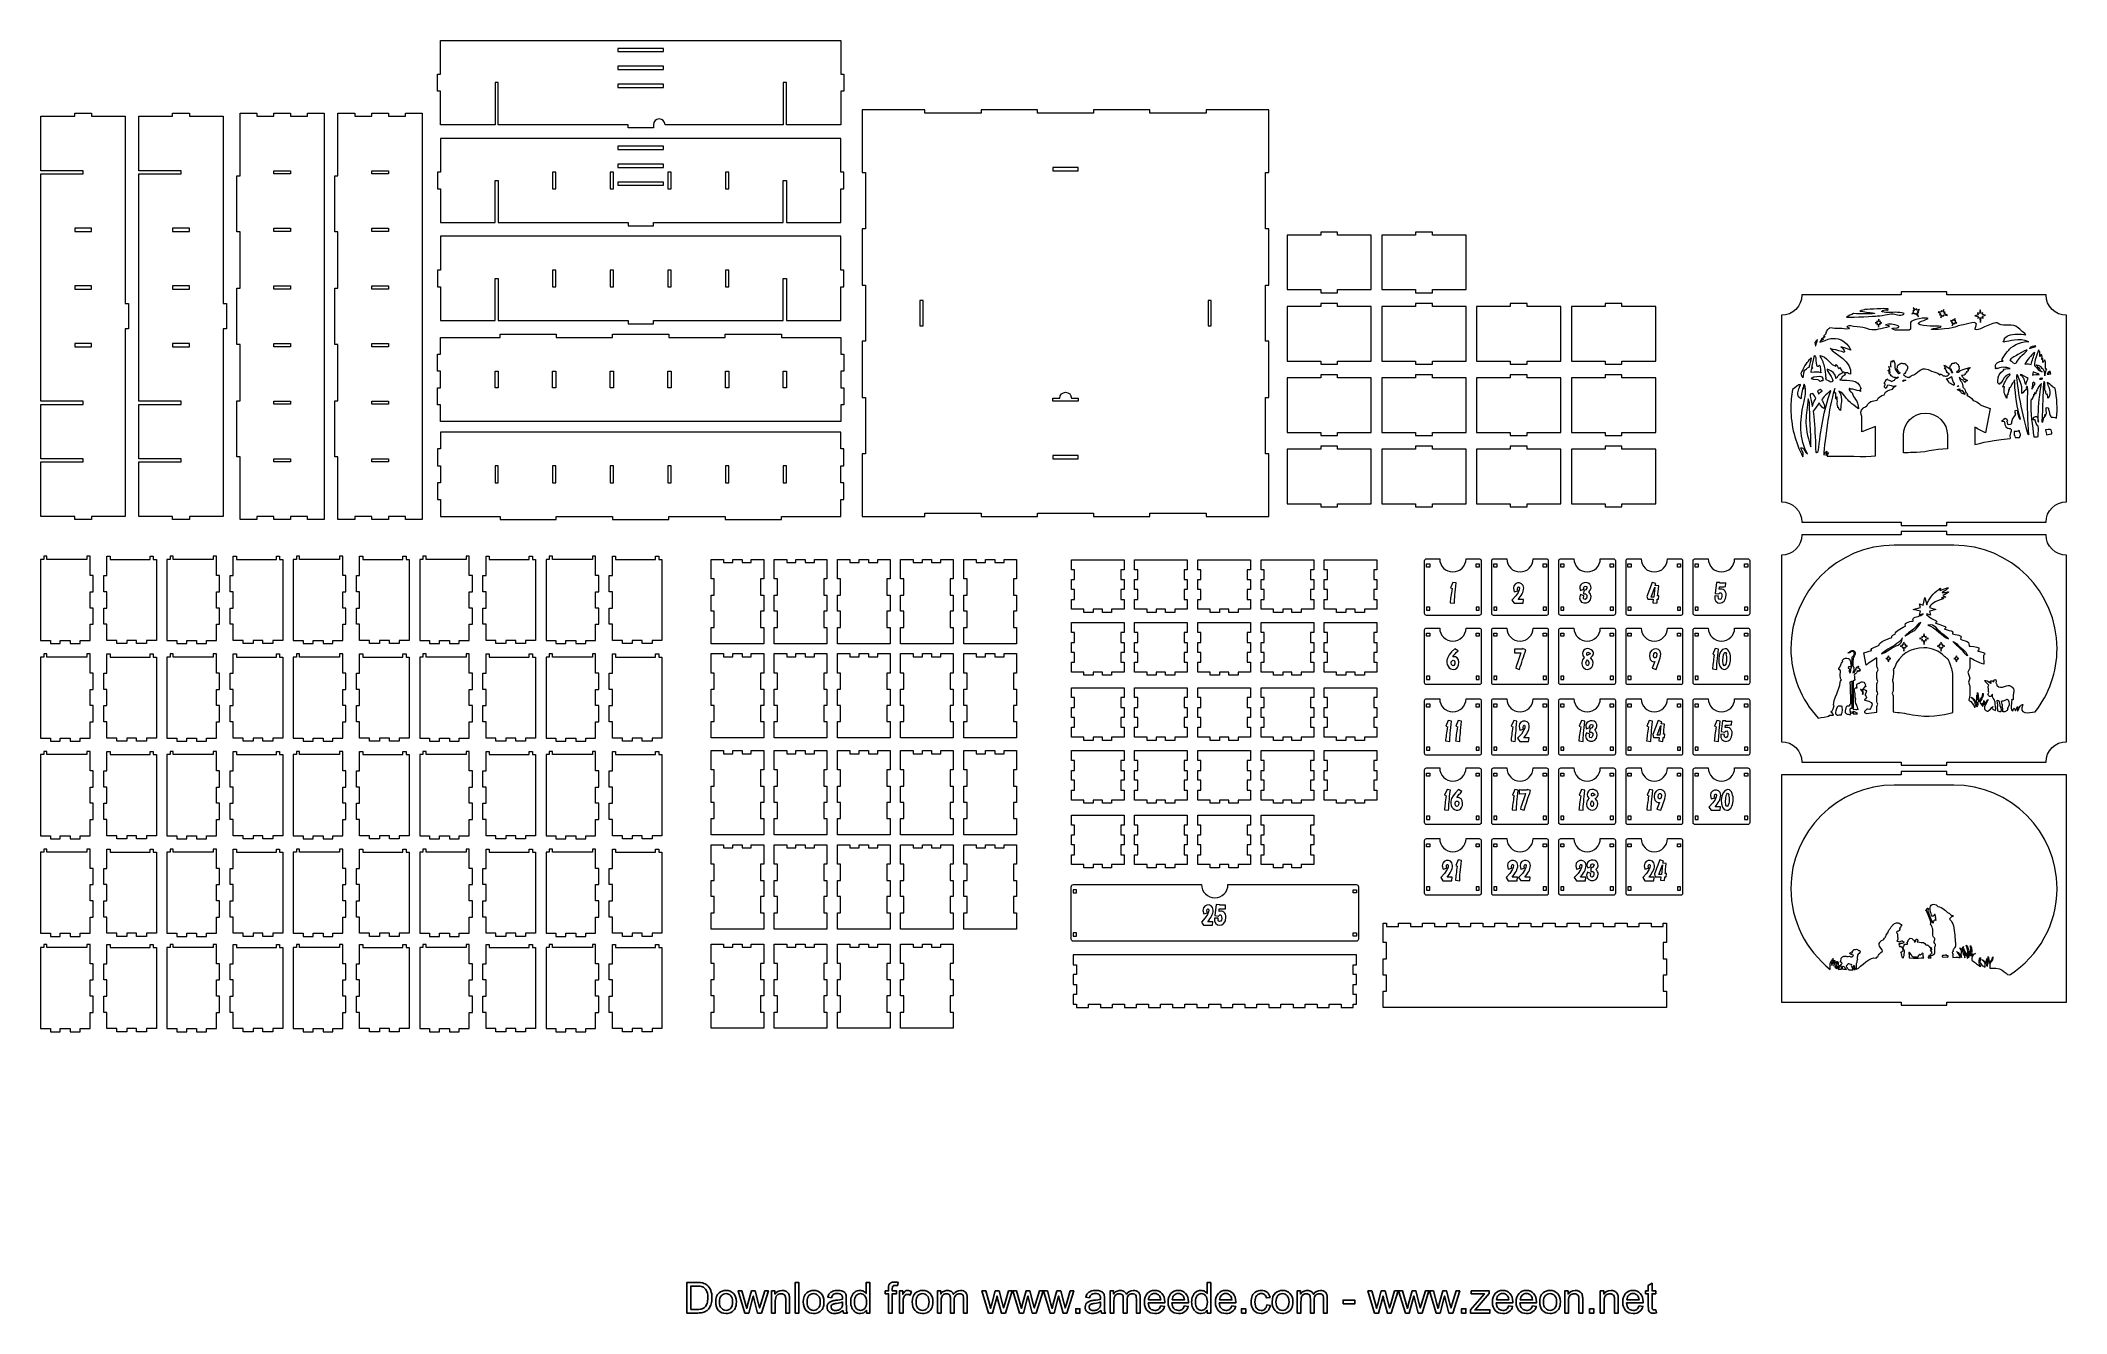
# Model space of a CAD drawing. Header units: millimetres. Extents: x -945 to 978, y -385 to 824.
import ezdxf

# ---------------------------------------------------------------- set-up
doc = ezdxf.new("R2010")
doc.units = ezdxf.units.MM
doc.header["$MEASUREMENT"] = 0
doc.layers.add('Layer 1', color=7, linetype='Continuous')

msp = doc.modelspace()

# ---------------------------------------------------------------- linework, layer by layer
at = {"layer": 'Layer 1', "color": 250, "lineweight": 9}
for points, knots in [([(-568.2463, 775.9791), (-568.2463, 775.9791), (-565.2464, 775.9791), (-565.2464, 775.9791), (-565.2464, 775.9791), (-565.2464, 766.2882), (-565.2464, 756.1538), (-565.2464, 743.9791), (-565.2464, 743.9791), (-548.931, 743.9791), (-529.4216, 743.9791), (-513.5265, 743.9791), (-513.5265, 743.9791), (-513.5265, 743.9791), (-513.5265, 783.9792), (-513.5265, 783.9792), (-513.5265, 783.9792), (-513.5265, 783.9792), (-510.5265, 783.9792), (-510.5265, 783.9792), (-510.5265, 783.9792), (-510.5265, 783.9792), (-510.5265, 743.9791), (-510.5265, 743.9791), (-510.5265, 743.9791), (-469.4597, 743.9791), (-426.9834, 743.9791), (-387.1777, 743.9791), (-387.1777, 743.9791), (-387.1777, 743.9791), (-387.1777, 740.9791), (-387.1777, 740.9791), (-387.1777, 740.9791), (-387.1777, 740.9791), (-363.1777, 740.9791), (-363.1777, 740.9791), (-363.1777, 740.9791), (-363.1777, 740.9791), (-363.1777, 743.9791), (-363.1777, 743.9791), (-363.1777, 743.9791), (-363.1777, 743.9791), (-363.1777, 743.9457), (-363.1777, 743.9457), (-363.1777, 743.9457), (-363.1777, 747.0279), (-360.719, 749.4792), (-357.6778, 749.4792), (-357.6778, 749.4792), (-354.6402, 749.4792), (-352.1779, 747.0168), (-352.1779, 743.9791), (-352.1779, 743.9791), (-315.6492, 743.9791), (-277.2251, 743.9791), (-239.9664, 743.9791), (-239.9664, 743.9791), (-239.9664, 743.9791), (-239.9664, 783.9792), (-239.9664, 783.9792), (-239.9664, 783.9792), (-239.9664, 783.9792), (-236.9264, 783.9792), (-236.9264, 783.9792), (-236.9264, 783.9792), (-236.9264, 783.9792), (-236.9264, 743.9791), (-236.9264, 743.9791), (-236.9264, 743.9791), (-221.0312, 743.9791), (-201.5619, 743.9791), (-185.2464, 743.9791), (-185.2464, 743.9791), (-185.2464, 743.9791), (-185.2464, 775.9791), (-185.2464, 775.9791), (-185.2464, 775.9791), (-185.2464, 775.9791), (-182.2465, 775.9791), (-182.2465, 775.9791), (-182.2465, 775.9791), (-182.2465, 775.9791), (-182.2465, 791.9791), (-182.2465, 791.9791), (-182.2465, 791.9791), (-182.2465, 791.9791), (-185.2464, 791.9791), (-185.2464, 791.9791), (-185.2464, 791.9791), (-185.2464, 791.9791), (-185.2464, 823.9792), (-185.2464, 823.9792), (-185.2464, 823.9792), (-185.2464, 823.9792), (-565.2464, 823.9792), (-565.2464, 823.9792), (-565.2464, 823.9792), (-565.2464, 811.8046), (-565.2464, 801.6703), (-565.2464, 791.9791), (-565.2464, 791.9791), (-565.2464, 791.9791), (-568.2463, 791.9791), (-568.2463, 791.9791), (-568.2463, 791.9791), (-568.2463, 791.9791), (-568.2463, 775.9791), (-568.2463, 775.9791)], [0, 0, 0, 0, 0.035714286, 0.035714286, 0.035714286, 0.035714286, 0.071428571, 0.071428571, 0.071428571, 0.071428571, 0.107142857, 0.107142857, 0.107142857, 0.107142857, 0.142857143, 0.142857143, 0.142857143, 0.142857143, 0.178571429, 0.178571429, 0.178571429, 0.178571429, 0.214285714, 0.214285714, 0.214285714, 0.214285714, 0.25, 0.25, 0.25, 0.25, 0.285714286, 0.285714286, 0.285714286, 0.285714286, 0.321428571, 0.321428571, 0.321428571, 0.321428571, 0.357142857, 0.357142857, 0.357142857, 0.357142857, 0.392857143, 0.392857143, 0.392857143, 0.392857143, 0.428571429, 0.428571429, 0.428571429, 0.428571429, 0.464285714, 0.464285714, 0.464285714, 0.464285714, 0.5, 0.5, 0.5, 0.5, 0.535714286, 0.535714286, 0.535714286, 0.535714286, 0.571428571, 0.571428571, 0.571428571, 0.571428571, 0.607142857, 0.607142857, 0.607142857, 0.607142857, 0.642857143, 0.642857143, 0.642857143, 0.642857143, 0.678571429, 0.678571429, 0.678571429, 0.678571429, 0.714285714, 0.714285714, 0.714285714, 0.714285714, 0.75, 0.75, 0.75, 0.75, 0.785714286, 0.785714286, 0.785714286, 0.785714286, 0.821428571, 0.821428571, 0.821428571, 0.821428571, 0.857142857, 0.857142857, 0.857142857, 0.857142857, 0.892857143, 0.892857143, 0.892857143, 0.892857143, 0.928571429, 0.928571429, 0.928571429, 0.928571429, 1, 1, 1, 1]), ([(-396.928, 816.4792), (-396.928, 816.4792), (-353.5649, 816.4792), (-353.5649, 816.4792), (-353.5649, 816.4792), (-353.5649, 816.4792), (-353.5649, 813.4791), (-353.5649, 813.4791), (-353.5649, 813.4791), (-353.5649, 813.4791), (-396.928, 813.4791), (-396.928, 813.4791), (-396.928, 813.4791), (-396.928, 813.4791), (-396.928, 816.4792), (-396.928, 816.4792)], [0, 0, 0, 0, 0.2, 0.2, 0.2, 0.2, 0.4, 0.4, 0.4, 0.4, 0.6, 0.6, 0.6, 0.6, 1, 1, 1, 1]), ([(-396.928, 799.4792), (-396.928, 799.4792), (-353.5649, 799.4792), (-353.5649, 799.4792), (-353.5649, 799.4792), (-353.5649, 799.4792), (-353.5649, 796.4791), (-353.5649, 796.4791), (-353.5649, 796.4791), (-353.5649, 796.4791), (-396.928, 796.4791), (-396.928, 796.4791), (-396.928, 796.4791), (-396.928, 796.4791), (-396.928, 799.4792), (-396.928, 799.4792)], [0, 0, 0, 0, 0.2, 0.2, 0.2, 0.2, 0.4, 0.4, 0.4, 0.4, 0.6, 0.6, 0.6, 0.6, 1, 1, 1, 1]), ([(-396.928, 782.4791), (-396.928, 782.4791), (-353.5649, 782.4791), (-353.5649, 782.4791), (-353.5649, 782.4791), (-353.5649, 782.4791), (-353.5649, 779.4792), (-353.5649, 779.4792), (-353.5649, 779.4792), (-353.5649, 779.4792), (-396.928, 779.4792), (-396.928, 779.4792), (-396.928, 779.4792), (-396.928, 779.4792), (-396.928, 782.4791), (-396.928, 782.4791)], [0, 0, 0, 0, 0.2, 0.2, 0.2, 0.2, 0.4, 0.4, 0.4, 0.4, 0.6, 0.6, 0.6, 0.6, 1, 1, 1, 1]), ([(-904.6441, 478.3792), (-904.6441, 478.3792), (-944.644, 478.3792), (-944.644, 478.3792), (-944.644, 478.3792), (-944.644, 478.3792), (-944.644, 426.6592), (-944.644, 426.6592), (-944.644, 426.6592), (-944.644, 426.6592), (-904.6441, 426.6592), (-904.6441, 426.6592), (-904.6441, 426.6592), (-904.6441, 426.6592), (-904.6441, 423.6591), (-904.6441, 423.6591), (-904.6441, 423.6591), (-904.6441, 423.6591), (-944.644, 423.6591), (-944.644, 423.6591), (-944.644, 423.6591), (-944.644, 423.6591), (-944.644, 371.9793), (-944.644, 371.9793), (-944.644, 371.9793), (-944.644, 371.9793), (-912.6441, 371.9793), (-912.6441, 371.9793), (-912.6441, 371.9793), (-912.6441, 371.9793), (-912.644, 368.9792), (-912.644, 368.9792), (-912.644, 368.9792), (-912.644, 368.9792), (-896.6439, 368.9792), (-896.6439, 368.9792), (-896.6439, 368.9792), (-896.6439, 368.9792), (-896.644, 371.9793), (-896.644, 371.9793), (-896.644, 371.9793), (-896.644, 371.9793), (-864.6441, 371.9793), (-864.6441, 371.9793), (-864.6441, 371.9793), (-864.6441, 371.9793), (-864.644, 550.0478), (-864.644, 550.0478), (-864.644, 550.0478), (-864.644, 550.0478), (-861.6439, 550.0478), (-861.6439, 550.0478), (-861.6439, 550.0478), (-861.6439, 550.0478), (-861.6439, 574.0479), (-861.6439, 574.0479), (-861.6439, 574.0479), (-861.6439, 574.0479), (-864.644, 574.0479), (-864.644, 574.0479), (-864.644, 574.0479), (-864.644, 574.0479), (-864.6441, 751.9791), (-864.6441, 751.9791), (-864.6441, 751.9791), (-864.6441, 751.9791), (-896.644, 751.9791), (-896.644, 751.9791), (-896.644, 751.9791), (-896.644, 751.9791), (-896.6439, 754.9791), (-896.6439, 754.9791), (-896.6439, 754.9791), (-896.6439, 754.9791), (-912.644, 754.9791), (-912.644, 754.9791), (-912.644, 754.9791), (-912.644, 754.9791), (-912.6441, 751.9791), (-912.6441, 751.9791), (-912.6441, 751.9791), (-912.6441, 751.9791), (-944.644, 751.9791), (-944.644, 751.9791), (-944.644, 751.9791), (-944.644, 751.9791), (-944.644, 700.2591), (-944.644, 700.2591), (-944.644, 700.2591), (-944.644, 700.2591), (-904.6441, 700.2591), (-904.6441, 700.2591), (-904.6441, 700.2591), (-904.6441, 700.2591), (-904.6441, 697.2592), (-904.6441, 697.2592), (-904.6441, 697.2592), (-904.6441, 697.2592), (-944.644, 697.2592), (-944.644, 697.2592), (-944.644, 697.2592), (-944.644, 697.2592), (-944.644, 481.4192), (-944.644, 481.4192), (-944.644, 481.4192), (-944.644, 481.4192), (-904.6441, 481.4192), (-904.6441, 481.4192), (-904.6441, 481.4192), (-904.6441, 481.4192), (-904.6441, 478.3792), (-904.6441, 478.3792)], [0, 0, 0, 0, 0.034482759, 0.034482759, 0.034482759, 0.034482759, 0.068965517, 0.068965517, 0.068965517, 0.068965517, 0.103448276, 0.103448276, 0.103448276, 0.103448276, 0.137931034, 0.137931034, 0.137931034, 0.137931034, 0.172413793, 0.172413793, 0.172413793, 0.172413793, 0.206896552, 0.206896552, 0.206896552, 0.206896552, 0.24137931, 0.24137931, 0.24137931, 0.24137931, 0.275862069, 0.275862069, 0.275862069, 0.275862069, 0.310344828, 0.310344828, 0.310344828, 0.310344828, 0.344827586, 0.344827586, 0.344827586, 0.344827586, 0.379310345, 0.379310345, 0.379310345, 0.379310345, 0.413793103, 0.413793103, 0.413793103, 0.413793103, 0.448275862, 0.448275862, 0.448275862, 0.448275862, 0.482758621, 0.482758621, 0.482758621, 0.482758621, 0.517241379, 0.517241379, 0.517241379, 0.517241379, 0.551724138, 0.551724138, 0.551724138, 0.551724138, 0.586206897, 0.586206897, 0.586206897, 0.586206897, 0.620689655, 0.620689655, 0.620689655, 0.620689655, 0.655172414, 0.655172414, 0.655172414, 0.655172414, 0.689655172, 0.689655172, 0.689655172, 0.689655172, 0.724137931, 0.724137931, 0.724137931, 0.724137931, 0.75862069, 0.75862069, 0.75862069, 0.75862069, 0.793103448, 0.793103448, 0.793103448, 0.793103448, 0.827586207, 0.827586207, 0.827586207, 0.827586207, 0.862068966, 0.862068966, 0.862068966, 0.862068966, 0.896551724, 0.896551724, 0.896551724, 0.896551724, 0.931034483, 0.931034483, 0.931034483, 0.931034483, 1, 1, 1, 1]), ([(-811.644, 478.3792), (-811.644, 478.3792), (-851.644, 478.3792), (-851.644, 478.3792), (-851.644, 478.3792), (-851.644, 478.3792), (-851.644, 426.6592), (-851.644, 426.6592), (-851.644, 426.6592), (-851.644, 426.6592), (-811.644, 426.6592), (-811.644, 426.6592), (-811.644, 426.6592), (-811.644, 426.6592), (-811.644, 423.6591), (-811.644, 423.6591), (-811.644, 423.6591), (-811.644, 423.6591), (-851.644, 423.6591), (-851.644, 423.6591), (-851.644, 423.6591), (-851.644, 423.6591), (-851.644, 371.9793), (-851.644, 371.9793), (-851.644, 371.9793), (-851.644, 371.9793), (-819.6439, 371.9793), (-819.6439, 371.9793), (-819.6439, 371.9793), (-819.6439, 371.9793), (-819.6438, 368.9792), (-819.6438, 368.9792), (-819.6438, 368.9792), (-819.6438, 368.9792), (-803.6438, 368.9792), (-803.6438, 368.9792), (-803.6438, 368.9792), (-803.6438, 368.9792), (-803.644, 371.9793), (-803.644, 371.9793), (-803.644, 371.9793), (-803.644, 371.9793), (-771.6439, 371.9793), (-771.6439, 371.9793), (-771.6439, 371.9793), (-771.6439, 371.9793), (-771.6439, 550.0478), (-771.6439, 550.0478), (-771.6439, 550.0478), (-771.6439, 550.0478), (-768.6438, 550.0478), (-768.6438, 550.0478), (-768.6438, 550.0478), (-768.6438, 550.0478), (-768.6438, 574.0479), (-768.6438, 574.0479), (-768.6438, 574.0479), (-768.6438, 574.0479), (-771.6439, 574.0479), (-771.6439, 574.0479), (-771.6439, 574.0479), (-771.6439, 574.0479), (-771.6439, 751.9791), (-771.6439, 751.9791), (-771.6439, 751.9791), (-771.6439, 751.9791), (-803.644, 751.9791), (-803.644, 751.9791), (-803.644, 751.9791), (-803.644, 751.9791), (-803.6438, 754.9791), (-803.6438, 754.9791), (-803.6438, 754.9791), (-803.6438, 754.9791), (-819.6438, 754.9791), (-819.6438, 754.9791), (-819.6438, 754.9791), (-819.6438, 754.9791), (-819.6439, 751.9791), (-819.6439, 751.9791), (-819.6439, 751.9791), (-819.6439, 751.9791), (-851.644, 751.9791), (-851.644, 751.9791), (-851.644, 751.9791), (-851.644, 751.9791), (-851.644, 700.2591), (-851.644, 700.2591), (-851.644, 700.2591), (-851.644, 700.2591), (-811.644, 700.2591), (-811.644, 700.2591), (-811.644, 700.2591), (-811.644, 700.2591), (-811.644, 697.2592), (-811.644, 697.2592), (-811.644, 697.2592), (-811.644, 697.2592), (-851.644, 697.2592), (-851.644, 697.2592), (-851.644, 697.2592), (-851.644, 697.2592), (-851.644, 481.4192), (-851.644, 481.4192), (-851.644, 481.4192), (-851.644, 481.4192), (-811.644, 481.4192), (-811.644, 481.4192), (-811.644, 481.4192), (-811.644, 481.4192), (-811.644, 478.3792), (-811.644, 478.3792)], [0, 0, 0, 0, 0.034482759, 0.034482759, 0.034482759, 0.034482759, 0.068965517, 0.068965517, 0.068965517, 0.068965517, 0.103448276, 0.103448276, 0.103448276, 0.103448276, 0.137931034, 0.137931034, 0.137931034, 0.137931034, 0.172413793, 0.172413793, 0.172413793, 0.172413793, 0.206896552, 0.206896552, 0.206896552, 0.206896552, 0.24137931, 0.24137931, 0.24137931, 0.24137931, 0.275862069, 0.275862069, 0.275862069, 0.275862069, 0.310344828, 0.310344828, 0.310344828, 0.310344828, 0.344827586, 0.344827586, 0.344827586, 0.344827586, 0.379310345, 0.379310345, 0.379310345, 0.379310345, 0.413793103, 0.413793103, 0.413793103, 0.413793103, 0.448275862, 0.448275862, 0.448275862, 0.448275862, 0.482758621, 0.482758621, 0.482758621, 0.482758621, 0.517241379, 0.517241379, 0.517241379, 0.517241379, 0.551724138, 0.551724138, 0.551724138, 0.551724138, 0.586206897, 0.586206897, 0.586206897, 0.586206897, 0.620689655, 0.620689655, 0.620689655, 0.620689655, 0.655172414, 0.655172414, 0.655172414, 0.655172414, 0.689655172, 0.689655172, 0.689655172, 0.689655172, 0.724137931, 0.724137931, 0.724137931, 0.724137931, 0.75862069, 0.75862069, 0.75862069, 0.75862069, 0.793103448, 0.793103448, 0.793103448, 0.793103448, 0.827586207, 0.827586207, 0.827586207, 0.827586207, 0.862068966, 0.862068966, 0.862068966, 0.862068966, 0.896551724, 0.896551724, 0.896551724, 0.896551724, 0.931034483, 0.931034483, 0.931034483, 0.931034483, 1, 1, 1, 1]), ([(-755.6438, 754.9791), (-755.6438, 754.9791), (-755.6438, 695.548), (-755.6438, 695.548), (-755.6438, 695.548), (-755.6438, 695.548), (-758.6439, 695.548), (-758.6439, 695.548), (-758.6439, 695.548), (-758.6439, 695.548), (-758.6439, 642.1256), (-758.6439, 642.1256), (-758.6439, 642.1256), (-758.6439, 642.1256), (-755.6438, 642.1256), (-755.6438, 642.1256), (-755.6438, 642.1256), (-755.6438, 642.1256), (-755.6438, 588.6903), (-755.6438, 588.6903), (-755.6438, 588.6903), (-755.6438, 588.6903), (-758.6439, 588.6903), (-758.6439, 588.6903), (-758.6439, 588.6903), (-758.6439, 588.6903), (-758.6439, 535.2679), (-758.6439, 535.2679), (-758.6439, 535.2679), (-758.6439, 535.2679), (-755.6438, 535.2679), (-755.6438, 535.2679), (-755.6438, 535.2679), (-755.6438, 535.2679), (-755.6438, 481.8325), (-755.6438, 481.8325), (-755.6438, 481.8325), (-755.6438, 481.8325), (-758.6439, 481.8325), (-758.6439, 481.8325), (-758.6439, 481.8325), (-758.6439, 481.8325), (-758.6439, 428.4101), (-758.6439, 428.4101), (-758.6439, 428.4101), (-758.6439, 428.4101), (-755.6438, 428.4101), (-755.6438, 428.4101), (-755.6438, 428.4101), (-755.6438, 428.4101), (-755.6438, 368.9792), (-755.6438, 368.9792), (-755.6438, 368.9792), (-755.6438, 368.9792), (-739.6439, 368.9792), (-739.6439, 368.9792), (-739.6439, 368.9792), (-739.6439, 368.9792), (-739.6439, 371.9793), (-739.6439, 371.9793), (-739.6439, 371.9793), (-739.6439, 371.9793), (-723.6439, 371.9793), (-723.6439, 371.9793), (-723.6439, 371.9793), (-723.6439, 371.9793), (-723.6439, 368.9792), (-723.6439, 368.9792), (-723.6439, 368.9792), (-723.6439, 368.9792), (-707.6438, 368.9792), (-707.6438, 368.9792), (-707.6438, 368.9792), (-707.6438, 368.9792), (-707.6438, 371.9793), (-707.6438, 371.9793), (-707.6438, 371.9793), (-707.6438, 371.9793), (-691.6439, 371.9793), (-691.6439, 371.9793), (-691.6439, 371.9793), (-691.6439, 371.9793), (-691.6439, 368.9792), (-691.6439, 368.9792), (-691.6439, 368.9792), (-691.6439, 368.9792), (-675.6439, 368.9792), (-675.6439, 368.9792), (-675.6439, 368.9792), (-675.6439, 368.9792), (-675.6439, 754.9791), (-675.6439, 754.9791), (-675.6439, 754.9791), (-675.6439, 754.9791), (-691.6439, 754.9791), (-691.6439, 754.9791), (-691.6439, 754.9791), (-691.6439, 754.9791), (-691.6439, 751.9791), (-691.6439, 751.9791), (-691.6439, 751.9791), (-691.6439, 751.9791), (-707.6438, 751.9791), (-707.6438, 751.9791), (-707.6438, 751.9791), (-707.6438, 751.9791), (-707.6438, 754.9791), (-707.6438, 754.9791), (-707.6438, 754.9791), (-707.6438, 754.9791), (-723.6439, 754.9791), (-723.6439, 754.9791), (-723.6439, 754.9791), (-723.6439, 754.9791), (-723.6439, 751.9791), (-723.6439, 751.9791), (-723.6439, 751.9791), (-723.6439, 751.9791), (-739.6439, 751.9791), (-739.6439, 751.9791), (-739.6439, 751.9791), (-739.6439, 751.9791), (-739.6439, 754.9791), (-739.6439, 754.9791), (-739.6439, 754.9791), (-739.6439, 754.9791), (-755.6438, 754.9791), (-755.6438, 754.9791)], [0, 0, 0, 0, 0.03030303, 0.03030303, 0.03030303, 0.03030303, 0.060606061, 0.060606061, 0.060606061, 0.060606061, 0.090909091, 0.090909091, 0.090909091, 0.090909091, 0.121212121, 0.121212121, 0.121212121, 0.121212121, 0.151515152, 0.151515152, 0.151515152, 0.151515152, 0.181818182, 0.181818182, 0.181818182, 0.181818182, 0.212121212, 0.212121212, 0.212121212, 0.212121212, 0.242424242, 0.242424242, 0.242424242, 0.242424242, 0.272727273, 0.272727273, 0.272727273, 0.272727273, 0.303030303, 0.303030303, 0.303030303, 0.303030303, 0.333333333, 0.333333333, 0.333333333, 0.333333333, 0.363636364, 0.363636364, 0.363636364, 0.363636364, 0.393939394, 0.393939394, 0.393939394, 0.393939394, 0.424242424, 0.424242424, 0.424242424, 0.424242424, 0.454545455, 0.454545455, 0.454545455, 0.454545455, 0.484848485, 0.484848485, 0.484848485, 0.484848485, 0.515151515, 0.515151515, 0.515151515, 0.515151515, 0.545454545, 0.545454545, 0.545454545, 0.545454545, 0.575757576, 0.575757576, 0.575757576, 0.575757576, 0.606060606, 0.606060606, 0.606060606, 0.606060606, 0.636363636, 0.636363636, 0.636363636, 0.636363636, 0.666666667, 0.666666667, 0.666666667, 0.666666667, 0.696969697, 0.696969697, 0.696969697, 0.696969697, 0.727272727, 0.727272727, 0.727272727, 0.727272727, 0.757575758, 0.757575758, 0.757575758, 0.757575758, 0.787878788, 0.787878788, 0.787878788, 0.787878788, 0.818181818, 0.818181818, 0.818181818, 0.818181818, 0.848484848, 0.848484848, 0.848484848, 0.848484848, 0.878787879, 0.878787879, 0.878787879, 0.878787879, 0.909090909, 0.909090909, 0.909090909, 0.909090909, 0.939393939, 0.939393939, 0.939393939, 0.939393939, 1, 1, 1, 1]), ([(-662.6439, 754.9791), (-662.6439, 754.9791), (-662.6439, 695.548), (-662.6439, 695.548), (-662.6439, 695.548), (-662.6439, 695.548), (-665.6438, 695.548), (-665.6438, 695.548), (-665.6438, 695.548), (-665.6438, 695.548), (-665.6438, 642.1256), (-665.6438, 642.1256), (-665.6438, 642.1256), (-665.6438, 642.1256), (-662.6439, 642.1256), (-662.6439, 642.1256), (-662.6439, 642.1256), (-662.6439, 642.1256), (-662.6439, 588.6903), (-662.6439, 588.6903), (-662.6439, 588.6903), (-662.6439, 588.6903), (-665.6438, 588.6903), (-665.6438, 588.6903), (-665.6438, 588.6903), (-665.6438, 588.6903), (-665.6438, 535.2679), (-665.6438, 535.2679), (-665.6438, 535.2679), (-665.6438, 535.2679), (-662.6439, 535.2679), (-662.6439, 535.2679), (-662.6439, 535.2679), (-662.6439, 535.2679), (-662.6439, 481.8325), (-662.6439, 481.8325), (-662.6439, 481.8325), (-662.6439, 481.8325), (-665.6438, 481.8325), (-665.6438, 481.8325), (-665.6438, 481.8325), (-665.6438, 481.8325), (-665.6438, 428.4101), (-665.6438, 428.4101), (-665.6438, 428.4101), (-665.6438, 428.4101), (-662.6439, 428.4101), (-662.6439, 428.4101), (-662.6439, 428.4101), (-662.6439, 428.4101), (-662.6439, 368.9792), (-662.6439, 368.9792), (-662.6439, 368.9792), (-662.6439, 368.9792), (-646.6438, 368.9792), (-646.6438, 368.9792), (-646.6438, 368.9792), (-646.6438, 368.9792), (-646.6438, 371.9793), (-646.6438, 371.9793), (-646.6438, 371.9793), (-646.6438, 371.9793), (-630.6438, 371.9793), (-630.6438, 371.9793), (-630.6438, 371.9793), (-630.6438, 371.9793), (-630.6438, 368.9792), (-630.6438, 368.9792), (-630.6438, 368.9792), (-630.6438, 368.9792), (-614.6439, 368.9792), (-614.6439, 368.9792), (-614.6439, 368.9792), (-614.6439, 368.9792), (-614.6439, 371.9793), (-614.6439, 371.9793), (-614.6439, 371.9793), (-614.6439, 371.9793), (-598.6439, 371.9793), (-598.6439, 371.9793), (-598.6439, 371.9793), (-598.6439, 371.9793), (-598.6439, 368.9792), (-598.6439, 368.9792), (-598.6439, 368.9792), (-598.6439, 368.9792), (-582.6438, 368.9792), (-582.6438, 368.9792), (-582.6438, 368.9792), (-582.6438, 368.9792), (-582.6438, 754.9791), (-582.6438, 754.9791), (-582.6438, 754.9791), (-582.6438, 754.9791), (-598.6439, 754.9791), (-598.6439, 754.9791), (-598.6439, 754.9791), (-598.6439, 754.9791), (-598.6439, 751.9791), (-598.6439, 751.9791), (-598.6439, 751.9791), (-598.6439, 751.9791), (-614.6439, 751.9791), (-614.6439, 751.9791), (-614.6439, 751.9791), (-614.6439, 751.9791), (-614.6439, 754.9791), (-614.6439, 754.9791), (-614.6439, 754.9791), (-614.6439, 754.9791), (-630.6438, 754.9791), (-630.6438, 754.9791), (-630.6438, 754.9791), (-630.6438, 754.9791), (-630.6438, 751.9791), (-630.6438, 751.9791), (-630.6438, 751.9791), (-630.6438, 751.9791), (-646.6438, 751.9791), (-646.6438, 751.9791), (-646.6438, 751.9791), (-646.6438, 751.9791), (-646.6438, 754.9791), (-646.6438, 754.9791), (-646.6438, 754.9791), (-646.6438, 754.9791), (-662.6439, 754.9791), (-662.6439, 754.9791)], [0, 0, 0, 0, 0.03030303, 0.03030303, 0.03030303, 0.03030303, 0.060606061, 0.060606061, 0.060606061, 0.060606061, 0.090909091, 0.090909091, 0.090909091, 0.090909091, 0.121212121, 0.121212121, 0.121212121, 0.121212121, 0.151515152, 0.151515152, 0.151515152, 0.151515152, 0.181818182, 0.181818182, 0.181818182, 0.181818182, 0.212121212, 0.212121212, 0.212121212, 0.212121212, 0.242424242, 0.242424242, 0.242424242, 0.242424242, 0.272727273, 0.272727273, 0.272727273, 0.272727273, 0.303030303, 0.303030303, 0.303030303, 0.303030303, 0.333333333, 0.333333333, 0.333333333, 0.333333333, 0.363636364, 0.363636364, 0.363636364, 0.363636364, 0.393939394, 0.393939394, 0.393939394, 0.393939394, 0.424242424, 0.424242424, 0.424242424, 0.424242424, 0.454545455, 0.454545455, 0.454545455, 0.454545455, 0.484848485, 0.484848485, 0.484848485, 0.484848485, 0.515151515, 0.515151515, 0.515151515, 0.515151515, 0.545454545, 0.545454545, 0.545454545, 0.545454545, 0.575757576, 0.575757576, 0.575757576, 0.575757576, 0.606060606, 0.606060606, 0.606060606, 0.606060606, 0.636363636, 0.636363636, 0.636363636, 0.636363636, 0.666666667, 0.666666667, 0.666666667, 0.666666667, 0.696969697, 0.696969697, 0.696969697, 0.696969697, 0.727272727, 0.727272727, 0.727272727, 0.727272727, 0.757575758, 0.757575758, 0.757575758, 0.757575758, 0.787878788, 0.787878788, 0.787878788, 0.787878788, 0.818181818, 0.818181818, 0.818181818, 0.818181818, 0.848484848, 0.848484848, 0.848484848, 0.848484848, 0.878787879, 0.878787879, 0.878787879, 0.878787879, 0.909090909, 0.909090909, 0.909090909, 0.909090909, 0.939393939, 0.939393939, 0.939393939, 0.939393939, 1, 1, 1, 1]), ([(-52.0693, 754.9791), (-52.0693, 754.9791), (-52.0693, 757.9792), (-52.0693, 757.9792), (-52.0693, 757.9792), (-52.0693, 757.9792), (1.3592, 757.9792), (1.3592, 757.9792), (1.3592, 757.9792), (1.3592, 757.9792), (1.3592, 754.9791), (1.3592, 754.9791), (1.3592, 754.9791), (1.3592, 754.9791), (54.7879, 754.9791), (54.7879, 754.9791), (54.7879, 754.9791), (54.7879, 754.9791), (54.7879, 757.9792), (54.7879, 757.9792), (54.7879, 757.9792), (54.7879, 757.9792), (108.2164, 757.9792), (108.2164, 757.9792), (108.2164, 757.9792), (108.2164, 757.9792), (108.2164, 754.9791), (108.2164, 754.9791), (108.2164, 754.9791), (108.2164, 754.9791), (161.645, 754.9791), (161.645, 754.9791), (161.645, 754.9791), (161.645, 754.9791), (161.645, 757.9792), (161.645, 757.9792), (161.645, 757.9792), (161.645, 757.9792), (221.0735, 757.9792), (221.0735, 757.9792), (221.0735, 757.9792), (221.0735, 757.9792), (221.0735, 698.5506), (221.0735, 698.5506), (221.0735, 698.5506), (221.0735, 698.5506), (218.0736, 698.5506), (218.0736, 698.5506), (218.0736, 698.5506), (218.0736, 698.5506), (218.0736, 645.1221), (218.0736, 645.1221), (218.0736, 645.1221), (218.0736, 645.1221), (221.0735, 645.1221), (221.0735, 645.1221), (221.0735, 645.1221), (221.0735, 645.1221), (221.0735, 591.6934), (221.0735, 591.6934), (221.0735, 591.6934), (221.0735, 591.6934), (218.0736, 591.6934), (218.0736, 591.6934), (218.0736, 591.6934), (218.0736, 591.6934), (218.0736, 538.2649), (218.0736, 538.2649), (218.0736, 538.2649), (218.0736, 538.2649), (221.0735, 538.2649), (221.0735, 538.2649), (221.0735, 538.2649), (221.0735, 538.2649), (221.0735, 484.8362), (221.0735, 484.8362), (221.0735, 484.8362), (221.0735, 484.8362), (218.0736, 484.8362), (218.0736, 484.8362), (218.0736, 484.8362), (218.0736, 484.8362), (218.0736, 431.4078), (218.0736, 431.4078), (218.0736, 431.4078), (218.0736, 431.4078), (221.0735, 431.4078), (221.0735, 431.4078), (221.0735, 431.4078), (221.0735, 431.4078), (221.0735, 371.9793), (221.0735, 371.9793), (221.0735, 371.9793), (221.0735, 371.9793), (161.645, 371.9793), (161.645, 371.9793), (161.645, 371.9793), (161.645, 371.9793), (161.645, 374.9793), (161.645, 374.9793), (161.645, 374.9793), (161.645, 374.9793), (108.2164, 374.9793), (108.2164, 374.9793), (108.2164, 374.9793), (108.2164, 374.9793), (108.2164, 371.9793), (108.2164, 371.9793), (108.2164, 371.9793), (108.2164, 371.9793), (54.7879, 371.9793), (54.7879, 371.9793), (54.7879, 371.9793), (54.7879, 371.9793), (54.7879, 374.9793), (54.7879, 374.9793), (54.7879, 374.9793), (54.7879, 374.9793), (1.3592, 374.9793), (1.3592, 374.9793), (1.3592, 374.9793), (1.3592, 374.9793), (1.3592, 371.9793), (1.3592, 371.9793), (1.3592, 371.9793), (1.3592, 371.9793), (-52.0693, 371.9793), (-52.0693, 371.9793), (-52.0693, 371.9793), (-52.0693, 371.9793), (-52.0693, 374.9793), (-52.0693, 374.9793), (-52.0693, 374.9793), (-52.0693, 374.9793), (-105.4979, 374.9793), (-105.4979, 374.9793), (-105.4979, 374.9793), (-105.4979, 374.9793), (-105.4979, 371.9793), (-105.4979, 371.9793), (-105.4979, 371.9793), (-105.4979, 371.9793), (-164.9264, 371.9793), (-164.9264, 371.9793), (-164.9264, 371.9793), (-164.9264, 371.9793), (-164.9264, 431.4078), (-164.9264, 431.4078), (-164.9264, 431.4078), (-164.9264, 431.4078), (-161.9265, 431.4078), (-161.9265, 431.4078), (-161.9265, 431.4078), (-161.9265, 431.4078), (-161.9265, 484.8362), (-161.9265, 484.8362), (-161.9265, 484.8362), (-161.9265, 484.8362), (-164.9264, 484.8362), (-164.9264, 484.8362), (-164.9264, 484.8362), (-164.9264, 484.8362), (-164.9264, 538.2649), (-164.9264, 538.2649), (-164.9264, 538.2649), (-164.9264, 538.2649), (-161.9265, 538.2649), (-161.9265, 538.2649), (-161.9265, 538.2649), (-161.9265, 538.2649), (-161.9265, 591.6934), (-161.9265, 591.6934), (-161.9265, 591.6934), (-161.9265, 591.6934), (-164.9264, 591.6934), (-164.9264, 591.6934), (-164.9264, 591.6934), (-164.9264, 591.6934), (-164.9264, 645.1221), (-164.9264, 645.1221), (-164.9264, 645.1221), (-164.9264, 645.1221), (-161.9265, 645.1221), (-161.9265, 645.1221), (-161.9265, 645.1221), (-161.9265, 645.1221), (-161.9265, 698.5506), (-161.9265, 698.5506), (-161.9265, 698.5506), (-161.9265, 698.5506), (-164.9264, 698.5506), (-164.9264, 698.5506), (-164.9264, 698.5506), (-164.9264, 698.5506), (-164.9264, 757.9792), (-164.9264, 757.9792), (-164.9264, 757.9792), (-164.9264, 757.9792), (-105.4979, 757.9792), (-105.4979, 757.9792), (-105.4979, 757.9792), (-105.4979, 757.9792), (-105.4979, 754.9791), (-105.4979, 754.9791), (-105.4979, 754.9791), (-105.4979, 754.9791), (-52.0693, 754.9791), (-52.0693, 754.9791)], [0, 0, 0, 0, 0.018867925, 0.018867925, 0.018867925, 0.018867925, 0.037735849, 0.037735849, 0.037735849, 0.037735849, 0.056603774, 0.056603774, 0.056603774, 0.056603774, 0.075471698, 0.075471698, 0.075471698, 0.075471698, 0.094339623, 0.094339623, 0.094339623, 0.094339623, 0.113207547, 0.113207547, 0.113207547, 0.113207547, 0.132075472, 0.132075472, 0.132075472, 0.132075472, 0.150943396, 0.150943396, 0.150943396, 0.150943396, 0.169811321, 0.169811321, 0.169811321, 0.169811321, 0.188679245, 0.188679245, 0.188679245, 0.188679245, 0.20754717, 0.20754717, 0.20754717, 0.20754717, 0.226415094, 0.226415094, 0.226415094, 0.226415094, 0.245283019, 0.245283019, 0.245283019, 0.245283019, 0.264150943, 0.264150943, 0.264150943, 0.264150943, 0.283018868, 0.283018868, 0.283018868, 0.283018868, 0.301886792, 0.301886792, 0.301886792, 0.301886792, 0.320754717, 0.320754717, 0.320754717, 0.320754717, 0.339622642, 0.339622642, 0.339622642, 0.339622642, 0.358490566, 0.358490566, 0.358490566, 0.358490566, 0.377358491, 0.377358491, 0.377358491, 0.377358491, 0.396226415, 0.396226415, 0.396226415, 0.396226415, 0.41509434, 0.41509434, 0.41509434, 0.41509434, 0.433962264, 0.433962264, 0.433962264, 0.433962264, 0.452830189, 0.452830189, 0.452830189, 0.452830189, 0.471698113, 0.471698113, 0.471698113, 0.471698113, 0.490566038, 0.490566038, 0.490566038, 0.490566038, 0.509433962, 0.509433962, 0.509433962, 0.509433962, 0.528301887, 0.528301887, 0.528301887, 0.528301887, 0.547169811, 0.547169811, 0.547169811, 0.547169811, 0.566037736, 0.566037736, 0.566037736, 0.566037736, 0.58490566, 0.58490566, 0.58490566, 0.58490566, 0.603773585, 0.603773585, 0.603773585, 0.603773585, 0.622641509, 0.622641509, 0.622641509, 0.622641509, 0.641509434, 0.641509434, 0.641509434, 0.641509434, 0.660377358, 0.660377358, 0.660377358, 0.660377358, 0.679245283, 0.679245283, 0.679245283, 0.679245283, 0.698113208, 0.698113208, 0.698113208, 0.698113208, 0.716981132, 0.716981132, 0.716981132, 0.716981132, 0.735849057, 0.735849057, 0.735849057, 0.735849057, 0.754716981, 0.754716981, 0.754716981, 0.754716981, 0.773584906, 0.773584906, 0.773584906, 0.773584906, 0.79245283, 0.79245283, 0.79245283, 0.79245283, 0.811320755, 0.811320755, 0.811320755, 0.811320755, 0.830188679, 0.830188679, 0.830188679, 0.830188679, 0.849056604, 0.849056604, 0.849056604, 0.849056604, 0.867924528, 0.867924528, 0.867924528, 0.867924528, 0.886792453, 0.886792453, 0.886792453, 0.886792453, 0.905660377, 0.905660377, 0.905660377, 0.905660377, 0.924528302, 0.924528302, 0.924528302, 0.924528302, 0.943396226, 0.943396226, 0.943396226, 0.943396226, 0.962264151, 0.962264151, 0.962264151, 0.962264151, 1, 1, 1, 1]), ([(-513.5265, 650.9792), (-529.4216, 650.9792), (-548.931, 650.9792), (-565.2464, 650.9792), (-565.2464, 650.9792), (-565.2464, 663.1539), (-565.2464, 673.2881), (-565.2464, 682.9792), (-565.2464, 682.9792), (-565.2464, 682.9792), (-568.2463, 682.9792), (-568.2463, 682.9792), (-568.2463, 682.9792), (-568.2463, 682.9792), (-568.2463, 698.9792), (-568.2463, 698.9792), (-568.2463, 698.9792), (-568.2463, 698.9792), (-565.2464, 698.9792), (-565.2464, 698.9792), (-565.2464, 698.9792), (-565.2464, 708.6702), (-565.2464, 718.8046), (-565.2464, 730.9791), (-565.2464, 730.9791), (-565.2464, 730.9791), (-185.2464, 730.9791), (-185.2464, 730.9791), (-185.2464, 730.9791), (-185.2464, 718.8045), (-185.2464, 708.6701), (-185.2464, 698.9792), (-185.2464, 698.9792), (-185.2464, 698.9792), (-182.2465, 698.9792), (-182.2465, 698.9792), (-182.2465, 698.9792), (-182.2465, 698.9792), (-182.2465, 682.9792), (-182.2465, 682.9792), (-182.2465, 682.9792), (-182.2465, 682.9792), (-185.2464, 682.9792), (-185.2464, 682.9792), (-185.2464, 682.9792), (-185.2464, 673.288), (-185.2464, 663.1538), (-185.2464, 650.9792), (-185.2464, 650.9792), (-201.5619, 650.9792), (-221.0312, 650.9792), (-236.9264, 650.9792), (-236.9264, 650.9792), (-236.9264, 650.9792), (-236.9264, 690.9791), (-236.9264, 690.9791), (-236.9264, 690.9791), (-236.9264, 690.9791), (-239.9664, 690.9791), (-239.9664, 690.9791), (-239.9664, 690.9791), (-239.9664, 690.9791), (-239.9664, 650.9792), (-239.9664, 650.9792), (-239.9664, 650.9792), (-280.9859, 650.9792), (-323.4176, 650.9792), (-363.1777, 650.9792), (-363.1777, 650.9792), (-363.1777, 650.9792), (-363.1779, 647.9792), (-363.1779, 647.9792), (-363.1779, 647.9792), (-363.1779, 647.9792), (-387.1779, 647.9792), (-387.1779, 647.9792), (-387.1779, 647.9792), (-387.1779, 647.9792), (-387.1777, 650.9792), (-387.1777, 650.9792), (-387.1777, 650.9792), (-426.9834, 650.9792), (-469.4597, 650.9792), (-510.5265, 650.9792), (-510.5265, 650.9792), (-510.5265, 650.9792), (-510.5265, 690.9791), (-510.5265, 690.9791), (-510.5265, 690.9791), (-510.5265, 690.9791), (-513.5265, 690.9791), (-513.5265, 690.9791), (-513.5265, 690.9791), (-513.5265, 690.9791), (-513.5265, 650.9792), (-513.5265, 650.9792)], [0, 0, 0, 0, 0.04, 0.04, 0.04, 0.04, 0.08, 0.08, 0.08, 0.08, 0.12, 0.12, 0.12, 0.12, 0.16, 0.16, 0.16, 0.16, 0.2, 0.2, 0.2, 0.2, 0.24, 0.24, 0.24, 0.24, 0.28, 0.28, 0.28, 0.28, 0.32, 0.32, 0.32, 0.32, 0.36, 0.36, 0.36, 0.36, 0.4, 0.4, 0.4, 0.4, 0.44, 0.44, 0.44, 0.44, 0.48, 0.48, 0.48, 0.48, 0.52, 0.52, 0.52, 0.52, 0.56, 0.56, 0.56, 0.56, 0.6, 0.6, 0.6, 0.6, 0.64, 0.64, 0.64, 0.64, 0.68, 0.68, 0.68, 0.68, 0.72, 0.72, 0.72, 0.72, 0.76, 0.76, 0.76, 0.76, 0.8, 0.8, 0.8, 0.8, 0.84, 0.84, 0.84, 0.84, 0.88, 0.88, 0.88, 0.88, 0.92, 0.92, 0.92, 0.92, 1, 1, 1, 1]), ([(-396.928, 723.4791), (-396.928, 723.4791), (-353.5649, 723.4791), (-353.5649, 723.4791), (-353.5649, 723.4791), (-353.5649, 723.4791), (-353.5649, 720.4792), (-353.5649, 720.4792), (-353.5649, 720.4792), (-353.5649, 720.4792), (-396.928, 720.4792), (-396.928, 720.4792), (-396.928, 720.4792), (-396.928, 720.4792), (-396.928, 723.4791), (-396.928, 723.4791)], [0, 0, 0, 0, 0.2, 0.2, 0.2, 0.2, 0.4, 0.4, 0.4, 0.4, 0.6, 0.6, 0.6, 0.6, 1, 1, 1, 1]), ([(-723.6439, 697.2592), (-723.6439, 697.2592), (-707.6439, 697.2592), (-707.6439, 697.2592), (-707.6439, 697.2592), (-707.6439, 697.2592), (-707.6439, 700.2591), (-707.6439, 700.2591), (-707.6439, 700.2591), (-707.6439, 700.2591), (-723.6439, 700.2591), (-723.6439, 700.2591), (-723.6439, 700.2591), (-723.6439, 700.2591), (-723.6439, 697.2592), (-723.6439, 697.2592)], [0, 0, 0, 0, 0.2, 0.2, 0.2, 0.2, 0.4, 0.4, 0.4, 0.4, 0.6, 0.6, 0.6, 0.6, 1, 1, 1, 1]), ([(-630.644, 697.2592), (-630.644, 697.2592), (-614.644, 697.2592), (-614.644, 697.2592), (-614.644, 697.2592), (-614.644, 697.2592), (-614.644, 700.2591), (-614.644, 700.2591), (-614.644, 700.2591), (-614.644, 700.2591), (-630.644, 700.2591), (-630.644, 700.2591), (-630.644, 700.2591), (-630.644, 700.2591), (-630.644, 697.2592), (-630.644, 697.2592)], [0, 0, 0, 0, 0.2, 0.2, 0.2, 0.2, 0.4, 0.4, 0.4, 0.4, 0.6, 0.6, 0.6, 0.6, 1, 1, 1, 1]), ([(-455.8464, 682.9792), (-455.8464, 682.9792), (-458.8465, 682.9792), (-458.8465, 682.9792), (-458.8465, 682.9792), (-458.8465, 682.9792), (-458.8465, 698.9792), (-458.8465, 698.9792), (-458.8465, 698.9792), (-458.8465, 698.9792), (-455.8464, 698.9792), (-455.8464, 698.9792), (-455.8464, 698.9792), (-455.8464, 698.9792), (-455.8464, 682.9792), (-455.8464, 682.9792)], [0, 0, 0, 0, 0.2, 0.2, 0.2, 0.2, 0.4, 0.4, 0.4, 0.4, 0.6, 0.6, 0.6, 0.6, 1, 1, 1, 1]), ([(-401.0864, 682.9792), (-401.0864, 682.9792), (-404.0865, 682.9792), (-404.0865, 682.9792), (-404.0865, 682.9792), (-404.0865, 682.9792), (-404.0865, 698.9792), (-404.0865, 698.9792), (-404.0865, 698.9792), (-404.0865, 698.9792), (-401.0864, 698.9792), (-401.0864, 698.9792), (-401.0864, 698.9792), (-401.0864, 698.9792), (-401.0864, 682.9792), (-401.0864, 682.9792)], [0, 0, 0, 0, 0.2, 0.2, 0.2, 0.2, 0.4, 0.4, 0.4, 0.4, 0.6, 0.6, 0.6, 0.6, 1, 1, 1, 1]), ([(-396.928, 706.4791), (-396.928, 706.4791), (-353.5649, 706.4791), (-353.5649, 706.4791), (-353.5649, 706.4791), (-353.5649, 706.4791), (-353.5649, 703.4792), (-353.5649, 703.4792), (-353.5649, 703.4792), (-353.5649, 703.4792), (-396.928, 703.4792), (-396.928, 703.4792), (-396.928, 703.4792), (-396.928, 703.4792), (-396.928, 706.4791), (-396.928, 706.4791)], [0, 0, 0, 0, 0.2, 0.2, 0.2, 0.2, 0.4, 0.4, 0.4, 0.4, 0.6, 0.6, 0.6, 0.6, 1, 1, 1, 1]), ([(-346.4064, 682.9792), (-346.4064, 682.9792), (-349.4065, 682.9792), (-349.4065, 682.9792), (-349.4065, 682.9792), (-349.4065, 682.9792), (-349.4065, 698.9792), (-349.4065, 698.9792), (-349.4065, 698.9792), (-349.4065, 698.9792), (-346.4064, 698.9792), (-346.4064, 698.9792), (-346.4064, 698.9792), (-346.4064, 698.9792), (-346.4064, 682.9792), (-346.4064, 682.9792)], [0, 0, 0, 0, 0.2, 0.2, 0.2, 0.2, 0.4, 0.4, 0.4, 0.4, 0.6, 0.6, 0.6, 0.6, 1, 1, 1, 1]), ([(-291.6864, 682.9792), (-291.6864, 682.9792), (-294.6864, 682.9792), (-294.6864, 682.9792), (-294.6864, 682.9792), (-294.6864, 682.9792), (-294.6864, 698.9792), (-294.6864, 698.9792), (-294.6864, 698.9792), (-294.6864, 698.9792), (-291.6864, 698.9792), (-291.6864, 698.9792), (-291.6864, 698.9792), (-291.6864, 698.9792), (-291.6864, 682.9792), (-291.6864, 682.9792)], [0, 0, 0, 0, 0.2, 0.2, 0.2, 0.2, 0.4, 0.4, 0.4, 0.4, 0.6, 0.6, 0.6, 0.6, 1, 1, 1, 1]), ([(40.1423, 703.2592), (40.1423, 703.2592), (40.1423, 700.2591), (40.1423, 700.2591), (40.1423, 700.2591), (40.1423, 700.2591), (16.1423, 700.2591), (16.1423, 700.2591), (16.1423, 700.2591), (16.1423, 700.2591), (16.1423, 703.2592), (16.1423, 703.2592), (16.1423, 703.2592), (16.1423, 703.2592), (40.1423, 703.2592), (40.1423, 703.2592)], [0, 0, 0, 0, 0.2, 0.2, 0.2, 0.2, 0.4, 0.4, 0.4, 0.4, 0.6, 0.6, 0.6, 0.6, 1, 1, 1, 1]), ([(-396.928, 689.4792), (-396.928, 689.4792), (-353.5649, 689.4792), (-353.5649, 689.4792), (-353.5649, 689.4792), (-353.5649, 689.4792), (-353.5649, 686.4791), (-353.5649, 686.4791), (-353.5649, 686.4791), (-353.5649, 686.4791), (-396.928, 686.4791), (-396.928, 686.4791), (-396.928, 686.4791), (-396.928, 686.4791), (-396.928, 689.4792), (-396.928, 689.4792)], [0, 0, 0, 0, 0.2, 0.2, 0.2, 0.2, 0.4, 0.4, 0.4, 0.4, 0.6, 0.6, 0.6, 0.6, 1, 1, 1, 1]), ([(-896.6439, 642.5792), (-896.6439, 642.5792), (-912.644, 642.5792), (-912.644, 642.5792), (-912.644, 642.5792), (-912.644, 642.5792), (-912.644, 645.5791), (-912.644, 645.5791), (-912.644, 645.5791), (-912.644, 645.5791), (-896.6439, 645.5791), (-896.6439, 645.5791), (-896.6439, 645.5791), (-896.6439, 645.5791), (-896.6439, 642.5792), (-896.6439, 642.5792)], [0, 0, 0, 0, 0.2, 0.2, 0.2, 0.2, 0.4, 0.4, 0.4, 0.4, 0.6, 0.6, 0.6, 0.6, 1, 1, 1, 1]), ([(-803.6438, 642.5792), (-803.6438, 642.5792), (-819.6438, 642.5792), (-819.6438, 642.5792), (-819.6438, 642.5792), (-819.6438, 642.5792), (-819.6438, 645.5791), (-819.6438, 645.5791), (-819.6438, 645.5791), (-819.6438, 645.5791), (-803.6438, 645.5791), (-803.6438, 645.5791), (-803.6438, 645.5791), (-803.6438, 645.5791), (-803.6438, 642.5792), (-803.6438, 642.5792)], [0, 0, 0, 0, 0.2, 0.2, 0.2, 0.2, 0.4, 0.4, 0.4, 0.4, 0.6, 0.6, 0.6, 0.6, 1, 1, 1, 1]), ([(-723.6439, 642.5792), (-723.6439, 642.5792), (-707.6439, 642.5792), (-707.6439, 642.5792), (-707.6439, 642.5792), (-707.6439, 642.5792), (-707.6439, 645.5791), (-707.6439, 645.5791), (-707.6439, 645.5791), (-707.6439, 645.5791), (-723.6439, 645.5791), (-723.6439, 645.5791), (-723.6439, 645.5791), (-723.6439, 645.5791), (-723.6439, 642.5792), (-723.6439, 642.5792)], [0, 0, 0, 0, 0.2, 0.2, 0.2, 0.2, 0.4, 0.4, 0.4, 0.4, 0.6, 0.6, 0.6, 0.6, 1, 1, 1, 1]), ([(-630.644, 642.5792), (-630.644, 642.5792), (-614.644, 642.5792), (-614.644, 642.5792), (-614.644, 642.5792), (-614.644, 642.5792), (-614.644, 645.5791), (-614.644, 645.5791), (-614.644, 645.5791), (-614.644, 645.5791), (-630.644, 645.5791), (-630.644, 645.5791), (-630.644, 645.5791), (-630.644, 645.5791), (-630.644, 642.5792), (-630.644, 642.5792)], [0, 0, 0, 0, 0.2, 0.2, 0.2, 0.2, 0.4, 0.4, 0.4, 0.4, 0.6, 0.6, 0.6, 0.6, 1, 1, 1, 1]), ([(-513.5265, 557.9791), (-529.4216, 557.9791), (-548.931, 557.9791), (-565.2464, 557.9791), (-565.2464, 557.9791), (-565.2464, 570.1538), (-565.2464, 580.2882), (-565.2464, 589.9791), (-565.2464, 589.9791), (-565.2464, 589.9791), (-568.2463, 589.9791), (-568.2463, 589.9791), (-568.2463, 589.9791), (-568.2463, 589.9791), (-568.2463, 605.9791), (-568.2463, 605.9791), (-568.2463, 605.9791), (-568.2463, 605.9791), (-565.2464, 605.9791), (-565.2464, 605.9791), (-565.2464, 605.9791), (-565.2464, 615.6703), (-565.2464, 625.8045), (-565.2464, 637.9791), (-565.2464, 637.9791), (-565.2464, 637.9791), (-185.2464, 637.9791), (-185.2464, 637.9791), (-185.2464, 637.9791), (-185.2464, 625.8044), (-185.2464, 615.6702), (-185.2464, 605.9791), (-185.2464, 605.9791), (-185.2464, 605.9791), (-182.2465, 605.9791), (-182.2465, 605.9791), (-182.2465, 605.9791), (-182.2465, 605.9791), (-182.2465, 589.9791), (-182.2465, 589.9791), (-182.2465, 589.9791), (-182.2465, 589.9791), (-185.2464, 589.9791), (-185.2464, 589.9791), (-185.2464, 589.9791), (-185.2464, 580.2881), (-185.2464, 570.1537), (-185.2464, 557.9791), (-185.2464, 557.9791), (-201.5619, 557.9791), (-221.0312, 557.9791), (-236.9264, 557.9791), (-236.9264, 557.9791), (-236.9264, 557.9791), (-236.9264, 597.9792), (-236.9264, 597.9792), (-236.9264, 597.9792), (-236.9264, 597.9792), (-239.9664, 597.9792), (-239.9664, 597.9792), (-239.9664, 597.9792), (-239.9664, 597.9792), (-239.9664, 557.9791), (-239.9664, 557.9791), (-239.9664, 557.9791), (-280.9859, 557.9791), (-323.4176, 557.9791), (-363.1777, 557.9791), (-363.1777, 557.9791), (-363.1777, 557.9791), (-363.1779, 554.9791), (-363.1779, 554.9791), (-363.1779, 554.9791), (-363.1779, 554.9791), (-387.1779, 554.9791), (-387.1779, 554.9791), (-387.1779, 554.9791), (-387.1779, 554.9791), (-387.1777, 557.9791), (-387.1777, 557.9791), (-387.1777, 557.9791), (-426.9834, 557.9791), (-469.4597, 557.9791), (-510.5265, 557.9791), (-510.5265, 557.9791), (-510.5265, 557.9791), (-510.5265, 597.9792), (-510.5265, 597.9792), (-510.5265, 597.9792), (-510.5265, 597.9792), (-513.5265, 597.9792), (-513.5265, 597.9792), (-513.5265, 597.9792), (-513.5265, 597.9792), (-513.5265, 557.9791), (-513.5265, 557.9791)], [0, 0, 0, 0, 0.04, 0.04, 0.04, 0.04, 0.08, 0.08, 0.08, 0.08, 0.12, 0.12, 0.12, 0.12, 0.16, 0.16, 0.16, 0.16, 0.2, 0.2, 0.2, 0.2, 0.24, 0.24, 0.24, 0.24, 0.28, 0.28, 0.28, 0.28, 0.32, 0.32, 0.32, 0.32, 0.36, 0.36, 0.36, 0.36, 0.4, 0.4, 0.4, 0.4, 0.44, 0.44, 0.44, 0.44, 0.48, 0.48, 0.48, 0.48, 0.52, 0.52, 0.52, 0.52, 0.56, 0.56, 0.56, 0.56, 0.6, 0.6, 0.6, 0.6, 0.64, 0.64, 0.64, 0.64, 0.68, 0.68, 0.68, 0.68, 0.72, 0.72, 0.72, 0.72, 0.76, 0.76, 0.76, 0.76, 0.8, 0.8, 0.8, 0.8, 0.84, 0.84, 0.84, 0.84, 0.88, 0.88, 0.88, 0.88, 0.92, 0.92, 0.92, 0.92, 1, 1, 1, 1]), ([(270.3807, 639.0596), (270.3807, 639.0596), (270.3807, 642.0596), (270.3807, 642.0596), (270.3807, 642.0596), (270.3807, 642.0596), (286.3808, 642.0596), (286.3808, 642.0596), (286.3808, 642.0596), (286.3808, 642.0596), (286.3808, 639.0596), (286.3808, 639.0596), (286.3808, 639.0596), (286.3808, 639.0596), (318.3806, 639.0596), (318.3806, 639.0596), (318.3806, 639.0596), (318.3806, 639.0596), (318.3806, 587.3396), (318.3806, 587.3396), (318.3806, 587.3396), (318.3806, 587.3396), (286.3808, 587.3396), (286.3808, 587.3396), (286.3808, 587.3396), (286.3808, 587.3396), (286.3808, 584.3395), (286.3808, 584.3395), (286.3808, 584.3395), (286.3808, 584.3395), (270.3807, 584.3395), (270.3807, 584.3395), (270.3807, 584.3395), (270.3807, 584.3395), (270.3807, 587.3396), (270.3807, 587.3396), (270.3807, 587.3396), (270.3807, 587.3396), (238.3808, 587.3396), (238.3808, 587.3396), (238.3808, 587.3396), (238.3808, 587.3396), (238.3808, 639.0596), (238.3808, 639.0596), (238.3808, 639.0596), (238.3808, 639.0596), (270.3807, 639.0596), (270.3807, 639.0596)], [0, 0, 0, 0, 0.076923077, 0.076923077, 0.076923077, 0.076923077, 0.153846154, 0.153846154, 0.153846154, 0.153846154, 0.230769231, 0.230769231, 0.230769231, 0.230769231, 0.307692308, 0.307692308, 0.307692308, 0.307692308, 0.384615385, 0.384615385, 0.384615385, 0.384615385, 0.461538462, 0.461538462, 0.461538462, 0.461538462, 0.538461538, 0.538461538, 0.538461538, 0.538461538, 0.615384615, 0.615384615, 0.615384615, 0.615384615, 0.692307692, 0.692307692, 0.692307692, 0.692307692, 0.769230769, 0.769230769, 0.769230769, 0.769230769, 0.846153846, 0.846153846, 0.846153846, 0.846153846, 1, 1, 1, 1]), ([(360.3807, 639.0596), (360.3807, 639.0596), (360.3807, 642.0596), (360.3807, 642.0596), (360.3807, 642.0596), (360.3807, 642.0596), (376.3807, 642.0596), (376.3807, 642.0596), (376.3807, 642.0596), (376.3807, 642.0596), (376.3807, 639.0596), (376.3807, 639.0596), (376.3807, 639.0596), (376.3807, 639.0596), (408.3807, 639.0596), (408.3807, 639.0596), (408.3807, 639.0596), (408.3807, 639.0596), (408.3807, 587.3396), (408.3807, 587.3396), (408.3807, 587.3396), (408.3807, 587.3396), (376.3807, 587.3396), (376.3807, 587.3396), (376.3807, 587.3396), (376.3807, 587.3396), (376.3807, 584.3395), (376.3807, 584.3395), (376.3807, 584.3395), (376.3807, 584.3395), (360.3807, 584.3395), (360.3807, 584.3395), (360.3807, 584.3395), (360.3807, 584.3395), (360.3807, 587.3396), (360.3807, 587.3396), (360.3807, 587.3396), (360.3807, 587.3396), (328.3807, 587.3396), (328.3807, 587.3396), (328.3807, 587.3396), (328.3807, 587.3396), (328.3807, 639.0596), (328.3807, 639.0596), (328.3807, 639.0596), (328.3807, 639.0596), (360.3807, 639.0596), (360.3807, 639.0596)], [0, 0, 0, 0, 0.076923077, 0.076923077, 0.076923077, 0.076923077, 0.153846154, 0.153846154, 0.153846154, 0.153846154, 0.230769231, 0.230769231, 0.230769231, 0.230769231, 0.307692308, 0.307692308, 0.307692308, 0.307692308, 0.384615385, 0.384615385, 0.384615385, 0.384615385, 0.461538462, 0.461538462, 0.461538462, 0.461538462, 0.538461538, 0.538461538, 0.538461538, 0.538461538, 0.615384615, 0.615384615, 0.615384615, 0.615384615, 0.692307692, 0.692307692, 0.692307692, 0.692307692, 0.769230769, 0.769230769, 0.769230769, 0.769230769, 0.846153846, 0.846153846, 0.846153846, 0.846153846, 1, 1, 1, 1]), ([(-455.8464, 589.9791), (-455.8464, 589.9791), (-458.8465, 589.9791), (-458.8465, 589.9791), (-458.8465, 589.9791), (-458.8465, 589.9791), (-458.8465, 605.9791), (-458.8465, 605.9791), (-458.8465, 605.9791), (-458.8465, 605.9791), (-455.8464, 605.9791), (-455.8464, 605.9791), (-455.8464, 605.9791), (-455.8464, 605.9791), (-455.8464, 589.9791), (-455.8464, 589.9791)], [0, 0, 0, 0, 0.2, 0.2, 0.2, 0.2, 0.4, 0.4, 0.4, 0.4, 0.6, 0.6, 0.6, 0.6, 1, 1, 1, 1]), ([(-401.0864, 589.9791), (-401.0864, 589.9791), (-404.0865, 589.9791), (-404.0865, 589.9791), (-404.0865, 589.9791), (-404.0865, 589.9791), (-404.0865, 605.9791), (-404.0865, 605.9791), (-404.0865, 605.9791), (-404.0865, 605.9791), (-401.0864, 605.9791), (-401.0864, 605.9791), (-401.0864, 605.9791), (-401.0864, 605.9791), (-401.0864, 589.9791), (-401.0864, 589.9791)], [0, 0, 0, 0, 0.2, 0.2, 0.2, 0.2, 0.4, 0.4, 0.4, 0.4, 0.6, 0.6, 0.6, 0.6, 1, 1, 1, 1]), ([(-346.4064, 589.9791), (-346.4064, 589.9791), (-349.4065, 589.9791), (-349.4065, 589.9791), (-349.4065, 589.9791), (-349.4065, 589.9791), (-349.4065, 605.9791), (-349.4065, 605.9791), (-349.4065, 605.9791), (-349.4065, 605.9791), (-346.4064, 605.9791), (-346.4064, 605.9791), (-346.4064, 605.9791), (-346.4064, 605.9791), (-346.4064, 589.9791), (-346.4064, 589.9791)], [0, 0, 0, 0, 0.2, 0.2, 0.2, 0.2, 0.4, 0.4, 0.4, 0.4, 0.6, 0.6, 0.6, 0.6, 1, 1, 1, 1]), ([(-291.6864, 589.9791), (-291.6864, 589.9791), (-294.6864, 589.9791), (-294.6864, 589.9791), (-294.6864, 589.9791), (-294.6864, 589.9791), (-294.6864, 605.9791), (-294.6864, 605.9791), (-294.6864, 605.9791), (-294.6864, 605.9791), (-291.6864, 605.9791), (-291.6864, 605.9791), (-291.6864, 605.9791), (-291.6864, 605.9791), (-291.6864, 589.9791), (-291.6864, 589.9791)], [0, 0, 0, 0, 0.2, 0.2, 0.2, 0.2, 0.4, 0.4, 0.4, 0.4, 0.6, 0.6, 0.6, 0.6, 1, 1, 1, 1]), ([(-896.6439, 587.8592), (-896.6439, 587.8592), (-912.644, 587.8592), (-912.644, 587.8592), (-912.644, 587.8592), (-912.644, 587.8592), (-912.644, 590.8592), (-912.644, 590.8592), (-912.644, 590.8592), (-912.644, 590.8592), (-896.6439, 590.8592), (-896.6439, 590.8592), (-896.6439, 590.8592), (-896.6439, 590.8592), (-896.6439, 587.8592), (-896.6439, 587.8592)], [0, 0, 0, 0, 0.2, 0.2, 0.2, 0.2, 0.4, 0.4, 0.4, 0.4, 0.6, 0.6, 0.6, 0.6, 1, 1, 1, 1]), ([(-803.6438, 587.8592), (-803.6438, 587.8592), (-819.6438, 587.8592), (-819.6438, 587.8592), (-819.6438, 587.8592), (-819.6438, 587.8592), (-819.6438, 590.8592), (-819.6438, 590.8592), (-819.6438, 590.8592), (-819.6438, 590.8592), (-803.6438, 590.8592), (-803.6438, 590.8592), (-803.6438, 590.8592), (-803.6438, 590.8592), (-803.6438, 587.8592), (-803.6438, 587.8592)], [0, 0, 0, 0, 0.2, 0.2, 0.2, 0.2, 0.4, 0.4, 0.4, 0.4, 0.6, 0.6, 0.6, 0.6, 1, 1, 1, 1]), ([(-723.6439, 587.8592), (-723.6439, 587.8592), (-707.6439, 587.8592), (-707.6439, 587.8592), (-707.6439, 587.8592), (-707.6439, 587.8592), (-707.6439, 590.8592), (-707.6439, 590.8592), (-707.6439, 590.8592), (-707.6439, 590.8592), (-723.6439, 590.8592), (-723.6439, 590.8592), (-723.6439, 590.8592), (-723.6439, 590.8592), (-723.6439, 587.8592), (-723.6439, 587.8592)], [0, 0, 0, 0, 0.2, 0.2, 0.2, 0.2, 0.4, 0.4, 0.4, 0.4, 0.6, 0.6, 0.6, 0.6, 1, 1, 1, 1]), ([(-630.644, 587.8592), (-630.644, 587.8592), (-614.644, 587.8592), (-614.644, 587.8592), (-614.644, 587.8592), (-614.644, 587.8592), (-614.644, 590.8592), (-614.644, 590.8592), (-614.644, 590.8592), (-614.644, 590.8592), (-630.644, 590.8592), (-630.644, 590.8592), (-630.644, 590.8592), (-630.644, 590.8592), (-630.644, 587.8592), (-630.644, 587.8592)], [0, 0, 0, 0, 0.2, 0.2, 0.2, 0.2, 0.4, 0.4, 0.4, 0.4, 0.6, 0.6, 0.6, 0.6, 1, 1, 1, 1]), ([(727.1937, 366.4602), (727.1937, 377.1706), (718.5112, 385.8531), (707.8008, 385.8531), (707.8008, 385.8531), (707.8008, 385.8531), (707.8008, 562.9473), (707.8008, 562.9473), (707.8008, 562.9473), (718.5112, 562.9473), (727.1937, 571.6298), (727.1937, 582.3402), (727.1937, 582.3402), (727.1937, 582.3402), (821.4192, 582.3402), (821.4192, 582.3402), (821.4192, 582.3402), (821.4192, 582.3402), (821.4192, 585.3402), (821.4192, 585.3402), (821.4192, 585.3402), (821.4192, 585.3402), (864.7823, 585.3402), (864.7823, 585.3402), (864.7823, 585.3402), (864.7823, 585.3402), (864.7823, 582.3402), (864.7823, 582.3402), (864.7823, 582.3402), (864.7823, 582.3402), (959.0079, 582.3402), (959.0079, 582.3402), (959.0079, 582.3402), (959.0079, 571.6298), (967.6905, 562.9473), (978.4008, 562.9473), (978.4008, 562.9473), (978.4008, 562.9473), (978.4008, 385.8531), (978.4008, 385.8531), (978.4008, 385.8531), (967.6905, 385.8531), (959.0079, 377.1706), (959.0079, 366.4602), (959.0079, 366.4602), (959.0079, 366.4602), (864.7823, 366.4602), (864.7823, 366.4602), (864.7823, 366.4602), (864.7823, 366.4602), (864.7823, 363.4601), (864.7823, 363.4601), (864.7823, 363.4601), (864.7823, 363.4601), (821.4192, 363.4601), (821.4192, 363.4601), (821.4192, 363.4601), (821.4192, 363.4601), (821.4192, 366.4602), (821.4192, 366.4602), (821.4192, 366.4602), (821.4192, 366.4602), (727.1937, 366.4602), (727.1937, 366.4602)], [0, 0, 0, 0, 0.058823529, 0.058823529, 0.058823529, 0.058823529, 0.117647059, 0.117647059, 0.117647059, 0.117647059, 0.176470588, 0.176470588, 0.176470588, 0.176470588, 0.235294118, 0.235294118, 0.235294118, 0.235294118, 0.294117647, 0.294117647, 0.294117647, 0.294117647, 0.352941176, 0.352941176, 0.352941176, 0.352941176, 0.411764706, 0.411764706, 0.411764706, 0.411764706, 0.470588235, 0.470588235, 0.470588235, 0.470588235, 0.529411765, 0.529411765, 0.529411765, 0.529411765, 0.588235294, 0.588235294, 0.588235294, 0.588235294, 0.647058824, 0.647058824, 0.647058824, 0.647058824, 0.705882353, 0.705882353, 0.705882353, 0.705882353, 0.764705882, 0.764705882, 0.764705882, 0.764705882, 0.823529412, 0.823529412, 0.823529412, 0.823529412, 0.882352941, 0.882352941, 0.882352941, 0.882352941, 1, 1, 1, 1]), ([(-107.2065, 552.9791), (-107.2065, 552.9791), (-110.2064, 552.9791), (-110.2064, 552.9791), (-110.2064, 552.9791), (-110.2064, 552.9791), (-110.2064, 576.9791), (-110.2064, 576.9791), (-110.2064, 576.9791), (-110.2064, 576.9791), (-107.2065, 576.9791), (-107.2065, 576.9791), (-107.2065, 576.9791), (-107.2065, 576.9791), (-107.2065, 552.9791), (-107.2065, 552.9791)], [0, 0, 0, 0, 0.2, 0.2, 0.2, 0.2, 0.4, 0.4, 0.4, 0.4, 0.6, 0.6, 0.6, 0.6, 1, 1, 1, 1]), ([(166.3536, 552.9791), (166.3536, 552.9791), (163.3935, 552.9791), (163.3935, 552.9791), (163.3935, 552.9791), (163.3935, 552.9791), (163.3935, 576.9791), (163.3935, 576.9791), (163.3935, 576.9791), (163.3935, 576.9791), (166.3536, 576.9791), (166.3536, 576.9791), (166.3536, 576.9791), (166.3536, 576.9791), (166.3536, 552.9791), (166.3536, 552.9791)], [0, 0, 0, 0, 0.2, 0.2, 0.2, 0.2, 0.4, 0.4, 0.4, 0.4, 0.6, 0.6, 0.6, 0.6, 1, 1, 1, 1]), ([(270.3807, 571.1913), (270.3807, 571.1913), (270.3807, 574.1912), (270.3807, 574.1912), (270.3807, 574.1912), (270.3807, 574.1912), (286.3808, 574.1912), (286.3808, 574.1912), (286.3808, 574.1912), (286.3808, 574.1912), (286.3808, 571.1913), (286.3808, 571.1913), (286.3808, 571.1913), (286.3808, 571.1913), (318.3806, 571.1913), (318.3806, 571.1913), (318.3806, 571.1913), (318.3806, 571.1913), (318.3806, 519.4713), (318.3806, 519.4713), (318.3806, 519.4713), (318.3806, 519.4713), (286.3808, 519.4713), (286.3808, 519.4713), (286.3808, 519.4713), (286.3808, 519.4713), (286.3808, 516.4713), (286.3808, 516.4713), (286.3808, 516.4713), (286.3808, 516.4713), (270.3807, 516.4713), (270.3807, 516.4713), (270.3807, 516.4713), (270.3807, 516.4713), (270.3807, 519.4713), (270.3807, 519.4713), (270.3807, 519.4713), (270.3807, 519.4713), (238.3808, 519.4713), (238.3808, 519.4713), (238.3808, 519.4713), (238.3808, 519.4713), (238.3808, 571.1913), (238.3808, 571.1913), (238.3808, 571.1913), (238.3808, 571.1913), (270.3807, 571.1913), (270.3807, 571.1913)], [0, 0, 0, 0, 0.076923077, 0.076923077, 0.076923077, 0.076923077, 0.153846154, 0.153846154, 0.153846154, 0.153846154, 0.230769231, 0.230769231, 0.230769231, 0.230769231, 0.307692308, 0.307692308, 0.307692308, 0.307692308, 0.384615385, 0.384615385, 0.384615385, 0.384615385, 0.461538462, 0.461538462, 0.461538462, 0.461538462, 0.538461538, 0.538461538, 0.538461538, 0.538461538, 0.615384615, 0.615384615, 0.615384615, 0.615384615, 0.692307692, 0.692307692, 0.692307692, 0.692307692, 0.769230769, 0.769230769, 0.769230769, 0.769230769, 0.846153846, 0.846153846, 0.846153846, 0.846153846, 1, 1, 1, 1]), ([(360.3807, 571.1913), (360.3807, 571.1913), (360.3807, 574.1912), (360.3807, 574.1912), (360.3807, 574.1912), (360.3807, 574.1912), (376.3807, 574.1912), (376.3807, 574.1912), (376.3807, 574.1912), (376.3807, 574.1912), (376.3807, 571.1913), (376.3807, 571.1913), (376.3807, 571.1913), (376.3807, 571.1913), (408.3807, 571.1913), (408.3807, 571.1913), (408.3807, 571.1913), (408.3807, 571.1913), (408.3807, 519.4713), (408.3807, 519.4713), (408.3807, 519.4713), (408.3807, 519.4713), (376.3807, 519.4713), (376.3807, 519.4713), (376.3807, 519.4713), (376.3807, 519.4713), (376.3807, 516.4713), (376.3807, 516.4713), (376.3807, 516.4713), (376.3807, 516.4713), (360.3807, 516.4713), (360.3807, 516.4713), (360.3807, 516.4713), (360.3807, 516.4713), (360.3807, 519.4713), (360.3807, 519.4713), (360.3807, 519.4713), (360.3807, 519.4713), (328.3807, 519.4713), (328.3807, 519.4713), (328.3807, 519.4713), (328.3807, 519.4713), (328.3807, 571.1913), (328.3807, 571.1913), (328.3807, 571.1913), (328.3807, 571.1913), (360.3807, 571.1913), (360.3807, 571.1913)], [0, 0, 0, 0, 0.076923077, 0.076923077, 0.076923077, 0.076923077, 0.153846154, 0.153846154, 0.153846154, 0.153846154, 0.230769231, 0.230769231, 0.230769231, 0.230769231, 0.307692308, 0.307692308, 0.307692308, 0.307692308, 0.384615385, 0.384615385, 0.384615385, 0.384615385, 0.461538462, 0.461538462, 0.461538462, 0.461538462, 0.538461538, 0.538461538, 0.538461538, 0.538461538, 0.615384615, 0.615384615, 0.615384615, 0.615384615, 0.692307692, 0.692307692, 0.692307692, 0.692307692, 0.769230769, 0.769230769, 0.769230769, 0.769230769, 0.846153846, 0.846153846, 0.846153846, 0.846153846, 1, 1, 1, 1]), ([(450.3807, 571.1913), (450.3807, 571.1913), (450.3807, 574.1912), (450.3807, 574.1912), (450.3807, 574.1912), (450.3807, 574.1912), (466.3806, 574.1912), (466.3806, 574.1912), (466.3806, 574.1912), (466.3806, 574.1912), (466.3806, 571.1913), (466.3806, 571.1913), (466.3806, 571.1913), (466.3806, 571.1913), (498.3807, 571.1913), (498.3807, 571.1913), (498.3807, 571.1913), (498.3807, 571.1913), (498.3807, 519.4713), (498.3807, 519.4713), (498.3807, 519.4713), (498.3807, 519.4713), (466.3806, 519.4713), (466.3806, 519.4713), (466.3806, 519.4713), (466.3806, 519.4713), (466.3806, 516.4713), (466.3806, 516.4713), (466.3806, 516.4713), (466.3806, 516.4713), (450.3807, 516.4713), (450.3807, 516.4713), (450.3807, 516.4713), (450.3807, 516.4713), (450.3807, 519.4713), (450.3807, 519.4713), (450.3807, 519.4713), (450.3807, 519.4713), (418.3806, 519.4713), (418.3806, 519.4713), (418.3806, 519.4713), (418.3806, 519.4713), (418.3806, 571.1913), (418.3806, 571.1913), (418.3806, 571.1913), (418.3806, 571.1913), (450.3807, 571.1913), (450.3807, 571.1913)], [0, 0, 0, 0, 0.076923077, 0.076923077, 0.076923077, 0.076923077, 0.153846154, 0.153846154, 0.153846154, 0.153846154, 0.230769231, 0.230769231, 0.230769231, 0.230769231, 0.307692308, 0.307692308, 0.307692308, 0.307692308, 0.384615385, 0.384615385, 0.384615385, 0.384615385, 0.461538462, 0.461538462, 0.461538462, 0.461538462, 0.538461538, 0.538461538, 0.538461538, 0.538461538, 0.615384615, 0.615384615, 0.615384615, 0.615384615, 0.692307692, 0.692307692, 0.692307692, 0.692307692, 0.769230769, 0.769230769, 0.769230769, 0.769230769, 0.846153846, 0.846153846, 0.846153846, 0.846153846, 1, 1, 1, 1]), ([(540.3807, 571.1913), (540.3807, 571.1913), (540.3807, 574.1912), (540.3807, 574.1912), (540.3807, 574.1912), (540.3807, 574.1912), (556.3806, 574.1912), (556.3806, 574.1912), (556.3806, 574.1912), (556.3806, 574.1912), (556.3806, 571.1913), (556.3806, 571.1913), (556.3806, 571.1913), (556.3806, 571.1913), (588.3807, 571.1913), (588.3807, 571.1913), (588.3807, 571.1913), (588.3807, 571.1913), (588.3807, 519.4713), (588.3807, 519.4713), (588.3807, 519.4713), (588.3807, 519.4713), (556.3806, 519.4713), (556.3806, 519.4713), (556.3806, 519.4713), (556.3806, 519.4713), (556.3806, 516.4713), (556.3806, 516.4713), (556.3806, 516.4713), (556.3806, 516.4713), (540.3807, 516.4713), (540.3807, 516.4713), (540.3807, 516.4713), (540.3807, 516.4713), (540.3807, 519.4713), (540.3807, 519.4713), (540.3807, 519.4713), (540.3807, 519.4713), (508.3806, 519.4713), (508.3806, 519.4713), (508.3806, 519.4713), (508.3806, 519.4713), (508.3806, 571.1913), (508.3806, 571.1913), (508.3806, 571.1913), (508.3806, 571.1913), (540.3807, 571.1913), (540.3807, 571.1913)], [0, 0, 0, 0, 0.076923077, 0.076923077, 0.076923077, 0.076923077, 0.153846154, 0.153846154, 0.153846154, 0.153846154, 0.230769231, 0.230769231, 0.230769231, 0.230769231, 0.307692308, 0.307692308, 0.307692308, 0.307692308, 0.384615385, 0.384615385, 0.384615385, 0.384615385, 0.461538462, 0.461538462, 0.461538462, 0.461538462, 0.538461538, 0.538461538, 0.538461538, 0.538461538, 0.615384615, 0.615384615, 0.615384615, 0.615384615, 0.692307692, 0.692307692, 0.692307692, 0.692307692, 0.769230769, 0.769230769, 0.769230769, 0.769230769, 0.846153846, 0.846153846, 0.846153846, 0.846153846, 1, 1, 1, 1]), ([(939.8521, 544.4662), (934.7804, 545.2079), (928.0149, 545.6323), (923.2929, 543.787), (923.2929, 543.787), (921.8526, 543.2241), (919.2986, 541.5824), (919.0902, 540.1018), (919.0902, 540.1018), (919.0902, 540.1018), (919.6368, 540.1018), (919.6368, 540.1018), (919.6368, 540.1018), (919.6368, 540.1018), (919.6228, 539.7601), (919.6228, 539.7601), (919.6228, 539.7601), (919.2304, 539.6297), (918.4677, 538.2413), (918.4459, 537.7088), (918.4459, 537.7088), (918.4239, 537.1663), (919.2139, 537.2704), (919.6802, 537.823), (919.6802, 537.823), (923.9928, 537.823), (932.7521, 542.2846), (942.7676, 537.823), (942.7676, 537.823), (937.7072, 538.8455), (927.7706, 534.954), (924.3099, 530.7576), (924.3099, 530.7576), (923.1492, 529.3503), (914.5083, 520.0666), (918.2163, 519.482), (918.2163, 519.482), (916.6231, 519.8015), (910.4709, 518.554), (910.9947, 513.8563), (910.9947, 513.8563), (910.9947, 513.8563), (911.3049, 513.8563), (911.3049, 513.8563), (911.3049, 513.8563), (911.3049, 513.8563), (911.3503, 513.6239), (911.3503, 513.6239), (911.3503, 513.6239), (910.6475, 513.3162), (911.1261, 511.1288), (911.6847, 512.3069), (911.6847, 512.3069), (913.6744, 512.3069), (915.6453, 513.6239), (918.1682, 513.6239), (918.1682, 513.6239), (919.4976, 513.519), (924.5123, 513.2625), (924.7782, 512.3069), (924.7782, 512.3069), (922.7627, 512.769), (918.4225, 511.9457), (918.272, 511.2054), (918.272, 511.2054), (918.9834, 511.3466), (919.004, 510.7994), (919.004, 510.7994), (919.004, 510.7994), (918.6956, 510.6321), (913.6319, 507.0142), (913.4264, 504.1719), (913.4264, 504.1719), (913.4264, 504.1719), (913.814, 504.1719), (913.814, 504.1719), (913.814, 504.1719), (913.814, 504.1719), (913.7491, 504.2538), (913.7491, 504.2538), (913.7491, 504.2538), (914.0487, 504.4554), (911.6349, 498.048), (914.8482, 497.2), (914.8482, 497.2), (915.6769, 498.9467), (914.4945, 498.5935), (916.1416, 498.5935), (916.1416, 498.5935), (916.1666, 498.5935), (919.7133, 504.2398), (920.1557, 504.6003), (920.1557, 504.6003), (923.5896, 507.3971), (923.5267, 506.9613), (925.0462, 506.9613), (925.0462, 506.9613), (925.0198, 506.2714), (921.6653, 503.3879), (920.069, 499.9027), (920.069, 499.9027), (919.6218, 498.9268), (918.0694, 495.8296), (917.8357, 494.9236), (917.8357, 494.9236), (917.7061, 494.4223), (919.6399, 495.4282), (919.5484, 494.9789), (919.5484, 494.9789), (918.1732, 488.2376), (920.86, 487.1152), (921.4167, 484.2605), (921.4167, 484.2605), (921.4167, 484.2605), (921.6493, 484.2605), (921.6493, 484.2605), (921.6493, 484.2605), (921.5443, 485.2013), (921.7858, 487.4426), (922.3165, 487.5919), (922.3165, 487.5919), (922.3165, 487.5919), (922.2409, 487.9794), (922.2409, 487.9794), (922.2409, 487.9794), (922.2409, 487.9794), (922.2991, 487.9768), (922.2991, 487.9768), (922.2991, 487.9768), (922.2991, 487.9768), (922.5319, 487.282), (922.5319, 487.282), (922.5319, 487.282), (922.5319, 487.282), (922.7644, 487.282), (922.7644, 487.282), (922.7644, 487.282), (922.4857, 488.8976), (923.6083, 490.1018), (923.2973, 491.6982), (923.2973, 491.6982), (923.2623, 491.8779), (923.1164, 492.3178), (923.2006, 492.4641), (923.2006, 492.4641), (923.2006, 492.4641), (924.1042, 491.9306), (924.1042, 491.9306), (924.1042, 491.9306), (923.8577, 493.194), (924.1531, 492.8721), (923.8531, 494.4098), (923.8531, 494.4098), (924.4613, 494.36), (924.063, 493.9467), (924.8774, 493.9443), (924.8774, 493.9443), (927.2978, 500.2752), (928.4619, 498.7227), (929.1993, 501.547), (929.1993, 501.547), (929.1228, 500.6249), (929.2548, 499.6068), (929.2877, 498.6791), (929.2877, 498.6791), (929.7435, 485.9778), (931.5433, 476.2278), (934.636, 464.3528), (934.636, 464.3528), (934.0561, 464.4298), (933.6904, 464.7299), (933.4132, 465.2859), (933.4132, 465.2859), (933.4132, 465.2859), (932.3282, 469.241), (932.3282, 469.241), (932.3282, 469.241), (932.1578, 470.5052), (931.8001, 468.9817), (931.8001, 472.6736), (931.8001, 472.6736), (931.8001, 472.6736), (929.9626, 473.005), (929.9626, 473.005), (929.9626, 473.005), (929.1762, 470.7846), (929.6877, 471.647), (929.6877, 469.7691), (929.6877, 469.7691), (929.6877, 469.7691), (930.2157, 469.7691), (930.2157, 469.7691), (930.2157, 469.7691), (929.9321, 466.3594), (927.2041, 465.6301), (926.9404, 464.6424), (926.9404, 464.6424), (926.9404, 464.6424), (927.7381, 464.8922), (927.7381, 464.8922), (927.7381, 464.8922), (927.0244, 463.7934), (926.7512, 463.8154), (926.9729, 462.5405), (926.9729, 462.5405), (926.9729, 462.5405), (926.4125, 462.5301), (926.4125, 462.5301), (926.4125, 462.5301), (926.4125, 462.5301), (926.4125, 460.1536), (926.4125, 460.1536), (926.4125, 460.1536), (925.455, 459.8981), (921.9237, 456.9764), (921.9237, 462.266), (921.9237, 462.266), (921.9237, 462.266), (922.4518, 462.266), (922.4518, 462.266), (922.4518, 462.266), (922.4235, 463.5256), (921.2014, 465.1396), (919.8113, 465.1706), (919.8113, 465.1706), (919.4105, 464.0634), (917.3063, 463.6314), (917.171, 462.002), (917.171, 462.002), (917.171, 462.002), (919.5383, 461.6793), (919.5383, 461.6793), (919.5383, 461.6793), (919.5472, 461.7311), (920.7728, 457.2796), (920.8185, 457.1999), (920.8185, 457.1999), (921.813, 455.4661), (923.2972, 455.1369), (925.3564, 455.1369), (925.3564, 455.1369), (925.8647, 453.7319), (926.1483, 455.3415), (926.1483, 453.2883), (926.1483, 453.2883), (926.1483, 451.9055), (925.0615, 450.9851), (925.0896, 448.5382), (925.0896, 448.5382), (925.1086, 446.882), (925.1777, 446.23), (924.8024, 445.9875), (924.8024, 445.9875), (900.1222, 443.8272), (895.1414, 440.3392), (891.3502, 440.2477), (891.3502, 440.2477), (891.3502, 440.2477), (891.3502, 456.6149), (891.3502, 456.6149), (891.3502, 456.6149), (894.6618, 454.7808), (898.2705, 453.0261), (901.6572, 451.3154), (901.6572, 451.3154), (901.6572, 451.3154), (905.8124, 474.5123), (905.8124, 474.5123), (905.8124, 474.5123), (905.8124, 474.5123), (897.1001, 477.4799), (897.1001, 477.4799), (897.1001, 477.4799), (896.7484, 478.0177), (896.3244, 478.5253), (895.832, 478.9859), (895.832, 478.9859), (894.4845, 480.2472), (892.1196, 481.3423), (889.9065, 482.1759), (889.9065, 482.1759), (888.8027, 483.1114), (889.6023, 484.237), (883.8469, 486.9744), (883.8469, 486.9744), (885.5886, 488.0997), (883.0454, 489.3193), (882.8962, 489.6179), (882.8962, 489.6179), (882.266, 490.879), (882.0638, 493.0875), (881.0602, 493.7915), (881.0602, 493.7915), (880.1828, 494.407), (879.9951, 493.9691), (879.877, 495.57), (879.877, 495.57), (879.4991, 500.6949), (877.8468, 499.8899), (877.2671, 501.9971), (877.2671, 501.9971), (877.0862, 502.6547), (876.6471, 503.573), (876.5935, 504.2908), (876.5935, 504.2908), (877.0193, 504.0252), (877.3342, 502.4805), (879.4629, 501.6251), (879.4629, 501.6251), (881.002, 501.0068), (880.3163, 500.7898), (881.627, 499.6104), (881.627, 499.6104), (882.5239, 498.8031), (882.4584, 499.1146), (882.3162, 500.0211), (882.3162, 500.0211), (882.3434, 500.1627), (882.7708, 500.6923), (883.1181, 500.4277), (883.1181, 500.4277), (883.9307, 499.8084), (883.4109, 500.1327), (883.6566, 500.5619), (883.6566, 500.5619), (883.8207, 500.8485), (884.7494, 500.3666), (884.0807, 501.2204), (884.0807, 501.2204), (883.0176, 501.142), (883.0986, 502.2824), (882.4448, 502.1657), (882.4448, 502.1657), (880.3646, 501.8062), (881.672, 503.1012), (879.4794, 504.951), (879.4794, 504.951), (879.2938, 505.1076), (878.7316, 505.5824), (878.6215, 505.7229), (878.6215, 505.7229), (880.0649, 505.8307), (883.4109, 505.8604), (882.0381, 507.6146), (882.0381, 507.6146), (882.7795, 507.6697), (884.5174, 509.0358), (883.2665, 509.2716), (883.2665, 509.2716), (883.2665, 509.2716), (883.256, 509.4131), (883.256, 509.4131), (883.256, 509.4131), (885.9234, 509.6721), (885.326, 510.8139), (884.4631, 511.3532), (884.4631, 511.3532), (885.6634, 511.4698), (886.6362, 512.6105), (887.0098, 513.4645), (887.0098, 513.4645), (886.2975, 513.3515), (878.418, 511.2413), (877.7563, 510.6396), (877.7563, 510.6396), (876.7268, 509.7036), (876.1718, 508.8845), (874.9766, 508.7953), (874.9766, 508.7953), (874.0308, 508.7249), (873.2707, 509.7113), (875.322, 509.8885), (875.322, 509.8885), (876.2136, 509.976), (876.2775, 511.0266), (875.9346, 511.2152), (875.9346, 511.2152), (876.9461, 511.5673), (876.6333, 513.0803), (876.1247, 513.4353), (876.1247, 513.4353), (876.7263, 513.6448), (876.6327, 514.8803), (875.9432, 514.9159), (875.9432, 514.9159), (875.8652, 515.9609), (875.4873, 516.8032), (874.456, 516.7263), (874.456, 516.7263), (875.0059, 517.3472), (872.4467, 518.6659), (872.1125, 517.6186), (872.1125, 517.6186), (871.11, 517.5441), (869.6491, 518.0919), (869.3664, 516.2754), (869.3664, 516.2754), (868.7648, 516.2304), (868.8976, 516.0296), (868.778, 515.4515), (868.778, 515.4515), (867.8299, 515.372), (867.9989, 514.7064), (867.9235, 513.6772), (867.9235, 513.6772), (867.9074, 513.4577), (866.8888, 511.6078), (868.9206, 511.759), (868.9206, 511.759), (869.1148, 510.5364), (869.5562, 509.17), (870.6231, 508.9686), (870.6231, 508.9686), (870.5742, 508.7103), (870.4031, 508.6676), (870.0781, 508.6433), (870.0781, 508.6433), (867.5607, 508.4553), (871.1536, 509.9409), (864.5575, 514.2282), (864.5575, 514.2282), (863.9234, 514.6405), (863.1235, 515.4118), (862.5023, 515.7632), (862.5023, 515.7632), (861.6259, 515.3838), (862.9802, 513.7886), (863.531, 513.4205), (863.531, 513.4205), (863.1038, 513.3791), (862.5254, 512.9691), (862.5567, 512.5508), (862.5567, 512.5508), (862.5825, 512.2037), (863.9731, 511.9053), (864.1583, 511.6884), (864.1583, 511.6884), (862.8216, 511.476), (864.7892, 510.2711), (864.9166, 510.1084), (864.9166, 510.1084), (863.3037, 509.5474), (866.407, 507.5675), (867.2508, 507.4362), (867.2508, 507.4362), (867.2508, 507.4362), (867.2613, 507.2946), (867.2613, 507.2946), (867.2613, 507.2946), (866.2629, 506.9468), (865.8285, 505.3382), (864.0726, 505.2068), (864.0726, 505.2068), (863.8886, 505.193), (861.0389, 505.5395), (860.9252, 505.6271), (860.9252, 505.6271), (859.7351, 506.5431), (860.0089, 507.323), (858.0905, 507.1797), (858.0905, 507.1797), (858.1246, 506.8284), (858.2763, 506.7681), (858.552, 506.716), (858.552, 506.716), (858.5018, 506.4497), (858.361, 506.5042), (858.2671, 506.421), (858.2671, 506.421), (855.6352, 509.2773), (852.9671, 508.42), (850.3802, 509.9326), (850.3802, 509.9326), (840.5919, 515.6566), (838.5718, 508.9219), (833.6167, 506.5623), (833.6167, 506.5623), (831.8193, 505.7063), (830.2161, 505.4171), (828.7761, 503.9359), (828.7761, 503.9359), (827.5335, 504.2775), (826.7193, 504.0889), (825.5829, 504.9488), (825.5829, 504.9488), (825.2249, 505.2197), (823.7371, 506.1398), (823.6814, 506.5268), (823.6814, 506.5268), (823.5969, 507.1145), (826.2149, 507.7075), (825.9161, 509.7867), (825.9161, 509.7867), (826.8366, 509.9981), (826.5282, 510.3652), (826.8062, 510.8674), (826.8062, 510.8674), (827.6687, 512.4266), (827.5224, 511.5787), (827.5411, 514.0166), (827.5411, 514.0166), (827.5405, 514.8523), (826.4495, 515.821), (825.8611, 515.8907), (825.8611, 515.8907), (825.5658, 517.6643), (823.9747, 516.833), (823.0925, 517.1342), (823.0925, 517.1342), (821.0575, 517.8294), (821.5855, 517.328), (820.3322, 516.7412), (820.3322, 516.7412), (818.4975, 516.4775), (817.6122, 515.2214), (817.8672, 513.4483), (817.8672, 513.4483), (817.8633, 512.6343), (816.6736, 512.3903), (818.2314, 510.9149), (818.2314, 510.9149), (819.1169, 510.0763), (818.5776, 508.5396), (820.284, 508.7317), (820.284, 508.7317), (820.284, 508.7317), (820.6361, 508.0871), (820.6361, 508.0871), (820.6361, 508.0871), (819.8903, 507.9158), (820.599, 507.8468), (819.2873, 507.6582), (819.2873, 507.6582), (818.3193, 507.519), (815.5034, 511.5563), (815.3509, 513.4435), (815.3509, 513.4435), (815.2778, 514.77), (815.7339, 519.541), (813.9247, 520.4057), (813.9247, 520.4057), (813.7592, 519.7393), (813.5939, 519.073), (813.4284, 518.4067), (813.4284, 518.4067), (813.1621, 518.8144), (812.8956, 519.2223), (812.6294, 519.63), (812.6294, 519.63), (811.0777, 518.9672), (811.6395, 515.5019), (812.0278, 514.0293), (812.0278, 514.0293), (812.0278, 514.0293), (809.8535, 514.4119), (809.8535, 514.4119), (809.8535, 514.4119), (810.1917, 512.0606), (810.5, 512.5174), (811.0246, 511.1717), (811.0246, 511.1717), (810.2487, 511.2436), (809.4134, 510.9909), (808.8697, 510.6268), (808.8697, 510.6268), (809.2536, 509.7284), (811.0065, 509.1267), (811.3599, 508.8033), (811.3599, 508.8033), (811.3599, 508.8033), (809.6782, 508.2746), (809.6782, 508.2746), (809.6782, 508.2746), (810.0133, 507.415), (811.3265, 507.0136), (811.8187, 506.4667), (811.8187, 506.4667), (811.8187, 506.4667), (811.2428, 506.3839), (811.2428, 506.3839), (811.2428, 506.3839), (811.905, 504.6857), (812.4673, 505.26), (813.3496, 504.8053), (813.3496, 504.8053), (813.888, 504.5278), (813.5875, 503.6497), (816.1329, 504.037), (816.1329, 504.037), (816.1329, 504.037), (816.1322, 503.4433), (816.1322, 503.4433), (816.1322, 503.4433), (817.1872, 503.3523), (818.1562, 503.7379), (818.9282, 504.4329), (818.9282, 504.4329), (818.7418, 502.2714), (815.282, 504.1869), (815.0317, 501.2869), (815.0317, 501.2869), (813.9689, 501.134), (812.6612, 500.2407), (812.3673, 500.1984), (812.3673, 500.1984), (812.2425, 500.1808), (811.6113, 500.7295), (811.4084, 500.8394), (811.4084, 500.8394), (810.6851, 501.2311), (809.224, 501.2904), (808.9201, 501.6339), (808.9201, 501.6339), (808.1329, 502.5242), (808.0567, 503.3949), (806.4986, 500.4813), (806.4986, 500.4813), (806.1212, 499.7755), (804.3354, 497.5799), (806.4958, 497.7087), (806.4958, 497.7087), (806.0338, 496.4186), (805.4833, 496.5765), (805.7417, 494.7793), (805.7417, 494.7793), (805.8151, 494.2673), (806.384, 493.4613), (806.7464, 493.5134), (806.7464, 493.5134), (807.8461, 493.6717), (807.5173, 496.3279), (808.6688, 496.4932), (808.6688, 496.4932), (811.7793, 496.9403), (812.5233, 494.4234), (816.5581, 496.0394), (816.5581, 496.0394), (815.0486, 495.3508), (813.9537, 494.1973), (813.3002, 492.81), (813.3002, 492.81), (810.012, 491.9539), (806.3299, 491.4664), (805.2375, 487.4053), (805.2375, 487.4053), (802.174, 486.3903), (799.96, 485.4938), (798.517, 482.3119), (798.517, 482.3119), (794.6358, 481.8023), (789.9934, 481.0757), (788.8581, 476.6018), (788.8581, 476.6018), (787.42, 476.1027), (786.0955, 475.483), (785.2604, 474.7048), (785.2604, 474.7048), (782.8208, 472.4311), (782.8426, 469.3503), (784.2287, 466.8258), (784.2287, 466.8258), (784.2287, 466.8258), (783.9866, 452.3085), (783.9866, 452.3085), (783.9866, 452.3085), (783.9866, 452.3085), (796.9976, 457.3133), (796.9976, 457.3133), (796.9976, 457.3133), (796.9976, 457.3133), (796.9976, 429.3649), (796.9976, 429.3649), (796.9976, 429.3649), (786.9706, 428.3247), (767.9479, 429.5674), (751.0871, 429.0503), (751.0871, 429.0503), (751.3188, 430.0889), (751.7546, 431.2743), (752.3758, 432.5461), (752.3758, 432.5461), (750.4956, 432.2448), (750.6687, 430.1076), (750.051, 429.7261), (750.051, 429.7261), (749.3992, 430.6169), (750.7432, 432.4747), (750.7432, 434.0673), (750.7432, 434.0673), (749.2578, 433.0728), (748.0285, 430.0298), (748.0093, 430.0232), (748.0093, 430.0232), (748.2345, 442.4588), (754.6655, 485.2515), (758.5148, 493.3421), (758.5148, 493.3421), (758.0443, 488.1715), (758.0698, 489.1614), (759.5512, 489.2846), (759.5512, 489.2846), (759.5512, 486.53), (758.9789, 483.773), (760.058, 483.2022), (760.058, 483.2022), (760.19, 489.15), (761.0748, 482.5143), (760.8183, 479.7808), (760.8183, 479.7808), (760.7245, 477.7779), (761.075, 476.9635), (761.4519, 475.3457), (761.4519, 475.3457), (763.0431, 475.3457), (761.507, 473.9637), (763.7329, 472.4311), (763.7329, 472.4311), (763.7329, 476.1247), (765.6794, 481.4139), (764.1736, 487.571), (764.1736, 487.571), (764.0017, 488.2739), (762.658, 490.5445), (762.2122, 490.9318), (762.2122, 490.9318), (764.429, 490.7476), (768.2733, 486.3553), (769.3255, 484.3597), (769.3255, 484.3597), (770.3857, 482.3492), (774.4371, 479.0875), (780.8397, 474.0783), (780.8397, 474.0783), (780.8397, 482.783), (775.8502, 483.9407), (775.08, 489.4588), (775.08, 489.4588), (773.9598, 490.3), (772.8703, 490.9903), (772.0889, 492.1527), (772.0889, 492.1527), (772.0889, 492.1527), (771.9696, 492.0723), (771.9696, 492.0723), (771.9696, 492.0723), (771.9696, 493.9177), (772.0004, 492.7592), (772.223, 493.593), (772.223, 493.593), (772.6578, 493.4879), (772.8489, 493.0968), (773.2367, 492.9594), (773.2367, 492.9594), (776.2421, 492.9594), (779.0966, 491.2606), (782.0012, 491.3355), (782.0012, 491.3355), (782.0012, 491.3355), (782.7559, 490.6807), (782.7559, 490.6807), (782.7559, 490.6807), (782.7559, 490.6807), (782.6217, 492.8148), (782.6217, 492.8148), (782.6217, 492.8148), (782.6217, 492.8148), (783.3742, 493.086), (783.3742, 493.086), (783.3742, 493.086), (780.6878, 503.1478), (770.567, 500.7541), (765.3879, 501.3305), (765.3879, 501.3305), (764.7993, 501.3959), (764.0869, 501.6866), (763.3527, 501.703), (763.3527, 501.703), (763.3527, 501.703), (763.3527, 501.9564), (763.3527, 501.9564), (763.3527, 501.9564), (764.1239, 501.9564), (764.4668, 502.1887), (764.6723, 502.7911), (764.6723, 502.7911), (765.573, 505.4307), (764.5298, 503.8001), (768.2338, 506.2825), (768.2338, 506.2825), (768.2338, 506.2825), (767.7878, 508.1655), (767.7878, 508.1655), (767.7878, 508.1655), (773.8424, 508.1655), (768.8903, 508.5677), (773.1991, 506.9452), (773.1991, 506.9452), (776.1527, 519.207), (757.2956, 526.434), (754.1024, 531.6085), (754.1024, 531.6085), (754.4861, 531.2039), (756.3092, 530.5169), (757.0175, 530.4687), (757.0175, 530.4687), (759.5544, 530.2966), (764.9839, 528.5169), (767.3347, 527.6471), (767.3347, 527.6471), (769.3427, 529.6551), (762.7064, 533.8177), (764.2792, 533.1048), (764.2792, 533.1048), (765.5132, 532.5457), (768.8157, 532.3481), (773.5926, 529.6967), (773.5926, 529.6967), (768.9275, 540.1454), (760.0031, 541.7008), (754.7225, 540.8722), (754.7225, 540.8722), (751.2623, 540.3292), (747.2431, 537.6998), (744.0917, 537.4376), (744.0917, 537.4376), (744.8766, 539.0738), (747.5733, 539.4079), (747.8668, 540.7047), (747.8668, 540.7047), (747.8668, 540.7047), (745.4853, 540.0987), (745.4853, 540.0987), (745.4853, 540.0987), (745.5199, 541.6606), (749.1603, 541.659), (749.1603, 542.7597), (749.1603, 542.7597), (745.8658, 542.7597), (748.9446, 543.5902), (750.1739, 545.5476), (750.1739, 545.5476), (749.5347, 545.5476), (749.8478, 547.1483), (751.3417, 549.0254), (751.3417, 549.0254), (752.1156, 549.6852), (752.8997, 550.3333), (753.6938, 550.9693), (753.6938, 550.9693), (757.4106, 550.5188), (759.3494, 550.1467), (762.7603, 550.497), (762.7603, 550.497), (766.0077, 550.8307), (768.7651, 548.8878), (771.4862, 550.1553), (771.4862, 550.1553), (774.2072, 551.4225), (768.3115, 551.5989), (770.2169, 552.4615), (770.2169, 552.4615), (772.1221, 553.3243), (774.1183, 552.6948), (779.6527, 551.9344), (779.6527, 551.9344), (785.1872, 551.1739), (785.0965, 551.7427), (788.7257, 550.3047), (788.7257, 550.3047), (796.2564, 547.3214), (799.3177, 550.1172), (807.5067, 551.3832), (807.5067, 551.3832), (811.2266, 551.9583), (811.771, 553.1086), (806.6902, 554.0433), (806.6902, 554.0433), (813.0282, 555.8369), (827.6165, 551.6607), (813.4949, 550.6643), (813.4949, 550.6643), (811.8744, 550.55), (813.1563, 549.8389), (815.7876, 548.8878), (815.7876, 548.8878), (815.7876, 548.8878), (829.1016, 548.8878), (829.1016, 548.8878), (829.1016, 548.8878), (831.2037, 549.8134), (830.1796, 552.7539), (830.1796, 555.9921), (830.1796, 555.9921), (830.1796, 559.2305), (846.605, 561.1705), (846.968, 560.0197), (846.968, 560.0197), (847.3312, 558.8691), (832.3671, 555.9212), (839.6281, 553.9074), (839.6281, 553.9074), (846.8891, 551.8938), (858.9555, 553.004), (859.4042, 552.1814), (859.4042, 552.1814), (859.853, 551.3588), (840.0252, 548.9252), (856.8817, 549.6284), (856.8817, 549.6284), (873.7382, 550.3314), (874.1278, 553.1883), (878.4844, 553.476), (878.4844, 553.476), (882.841, 553.7637), (896.2234, 559.5347), (892.4115, 552.4692), (892.4115, 552.4692), (888.5993, 545.4035), (898.8287, 551.4517), (902.2439, 552.613), (902.2439, 552.613), (905.659, 553.7742), (911.9755, 557.0031), (913.1354, 555.4898), (913.1354, 555.4898), (915.9317, 551.8413), (925.6414, 555.185), (930.2478, 552.7267), (930.2478, 552.7267), (933.6242, 550.1788), (936.8325, 547.4186), (939.8522, 544.4662), (939.8522, 544.4662), (939.8522, 544.4662), (939.8521, 544.4662), (939.8521, 544.4662)], [0, 0, 0, 0, 0.004255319, 0.004255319, 0.004255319, 0.004255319, 0.008510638, 0.008510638, 0.008510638, 0.008510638, 0.012765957, 0.012765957, 0.012765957, 0.012765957, 0.017021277, 0.017021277, 0.017021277, 0.017021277, 0.021276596, 0.021276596, 0.021276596, 0.021276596, 0.025531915, 0.025531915, 0.025531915, 0.025531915, 0.029787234, 0.029787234, 0.029787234, 0.029787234, 0.034042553, 0.034042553, 0.034042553, 0.034042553, 0.038297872, 0.038297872, 0.038297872, 0.038297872, 0.042553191, 0.042553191, 0.042553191, 0.042553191, 0.046808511, 0.046808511, 0.046808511, 0.046808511, 0.05106383, 0.05106383, 0.05106383, 0.05106383, 0.055319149, 0.055319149, 0.055319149, 0.055319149, 0.059574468, 0.059574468, 0.059574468, 0.059574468, 0.063829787, 0.063829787, 0.063829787, 0.063829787, 0.068085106, 0.068085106, 0.068085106, 0.068085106, 0.072340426, 0.072340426, 0.072340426, 0.072340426, 0.076595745, 0.076595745, 0.076595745, 0.076595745, 0.080851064, 0.080851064, 0.080851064, 0.080851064, 0.085106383, 0.085106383, 0.085106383, 0.085106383, 0.089361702, 0.089361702, 0.089361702, 0.089361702, 0.093617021, 0.093617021, 0.093617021, 0.093617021, 0.09787234, 0.09787234, 0.09787234, 0.09787234, 0.10212766, 0.10212766, 0.10212766, 0.10212766, 0.106382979, 0.106382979, 0.106382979, 0.106382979, 0.110638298, 0.110638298, 0.110638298, 0.110638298, 0.114893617, 0.114893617, 0.114893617, 0.114893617, 0.119148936, 0.119148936, 0.119148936, 0.119148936, 0.123404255, 0.123404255, 0.123404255, 0.123404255, 0.127659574, 0.127659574, 0.127659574, 0.127659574, 0.131914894, 0.131914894, 0.131914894, 0.131914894, 0.136170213, 0.136170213, 0.136170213, 0.136170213, 0.140425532, 0.140425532, 0.140425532, 0.140425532, 0.144680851, 0.144680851, 0.144680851, 0.144680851, 0.14893617, 0.14893617, 0.14893617, 0.14893617, 0.153191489, 0.153191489, 0.153191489, 0.153191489, 0.157446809, 0.157446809, 0.157446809, 0.157446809, 0.161702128, 0.161702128, 0.161702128, 0.161702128, 0.165957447, 0.165957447, 0.165957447, 0.165957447, 0.170212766, 0.170212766, 0.170212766, 0.170212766, 0.174468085, 0.174468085, 0.174468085, 0.174468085, 0.178723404, 0.178723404, 0.178723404, 0.178723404, 0.182978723, 0.182978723, 0.182978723, 0.182978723, 0.187234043, 0.187234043, 0.187234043, 0.187234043, 0.191489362, 0.191489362, 0.191489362, 0.191489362, 0.195744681, 0.195744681, 0.195744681, 0.195744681, 0.2, 0.2, 0.2, 0.2, 0.204255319, 0.204255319, 0.204255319, 0.204255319, 0.208510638, 0.208510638, 0.208510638, 0.208510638, 0.212765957, 0.212765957, 0.212765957, 0.212765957, 0.217021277, 0.217021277, 0.217021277, 0.217021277, 0.221276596, 0.221276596, 0.221276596, 0.221276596, 0.225531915, 0.225531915, 0.225531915, 0.225531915, 0.229787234, 0.229787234, 0.229787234, 0.229787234, 0.234042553, 0.234042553, 0.234042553, 0.234042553, 0.238297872, 0.238297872, 0.238297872, 0.238297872, 0.242553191, 0.242553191, 0.242553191, 0.242553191, 0.246808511, 0.246808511, 0.246808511, 0.246808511, 0.25106383, 0.25106383, 0.25106383, 0.25106383, 0.255319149, 0.255319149, 0.255319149, 0.255319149, 0.259574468, 0.259574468, 0.259574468, 0.259574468, 0.263829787, 0.263829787, 0.263829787, 0.263829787, 0.268085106, 0.268085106, 0.268085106, 0.268085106, 0.272340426, 0.272340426, 0.272340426, 0.272340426, 0.276595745, 0.276595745, 0.276595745, 0.276595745, 0.280851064, 0.280851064, 0.280851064, 0.280851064, 0.285106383, 0.285106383, 0.285106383, 0.285106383, 0.289361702, 0.289361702, 0.289361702, 0.289361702, 0.293617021, 0.293617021, 0.293617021, 0.293617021, 0.29787234, 0.29787234, 0.29787234, 0.29787234, 0.30212766, 0.30212766, 0.30212766, 0.30212766, 0.306382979, 0.306382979, 0.306382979, 0.306382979, 0.310638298, 0.310638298, 0.310638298, 0.310638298, 0.314893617, 0.314893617, 0.314893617, 0.314893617, 0.319148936, 0.319148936, 0.319148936, 0.319148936, 0.323404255, 0.323404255, 0.323404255, 0.323404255, 0.327659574, 0.327659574, 0.327659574, 0.327659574, 0.331914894, 0.331914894, 0.331914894, 0.331914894, 0.336170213, 0.336170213, 0.336170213, 0.336170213, 0.340425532, 0.340425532, 0.340425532, 0.340425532, 0.344680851, 0.344680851, 0.344680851, 0.344680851, 0.34893617, 0.34893617, 0.34893617, 0.34893617, 0.353191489, 0.353191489, 0.353191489, 0.353191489, 0.357446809, 0.357446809, 0.357446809, 0.357446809, 0.361702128, 0.361702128, 0.361702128, 0.361702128, 0.365957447, 0.365957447, 0.365957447, 0.365957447, 0.370212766, 0.370212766, 0.370212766, 0.370212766, 0.374468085, 0.374468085, 0.374468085, 0.374468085, 0.378723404, 0.378723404, 0.378723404, 0.378723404, 0.382978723, 0.382978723, 0.382978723, 0.382978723, 0.387234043, 0.387234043, 0.387234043, 0.387234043, 0.391489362, 0.391489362, 0.391489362, 0.391489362, 0.395744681, 0.395744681, 0.395744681, 0.395744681, 0.4, 0.4, 0.4, 0.4, 0.404255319, 0.404255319, 0.404255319, 0.404255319, 0.408510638, 0.408510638, 0.408510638, 0.408510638, 0.412765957, 0.412765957, 0.412765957, 0.412765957, 0.417021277, 0.417021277, 0.417021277, 0.417021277, 0.421276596, 0.421276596, 0.421276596, 0.421276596, 0.425531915, 0.425531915, 0.425531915, 0.425531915, 0.429787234, 0.429787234, 0.429787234, 0.429787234, 0.434042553, 0.434042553, 0.434042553, 0.434042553, 0.438297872, 0.438297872, 0.438297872, 0.438297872, 0.442553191, 0.442553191, 0.442553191, 0.442553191, 0.446808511, 0.446808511, 0.446808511, 0.446808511, 0.45106383, 0.45106383, 0.45106383, 0.45106383, 0.455319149, 0.455319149, 0.455319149, 0.455319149, 0.459574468, 0.459574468, 0.459574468, 0.459574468, 0.463829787, 0.463829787, 0.463829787, 0.463829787, 0.468085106, 0.468085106, 0.468085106, 0.468085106, 0.472340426, 0.472340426, 0.472340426, 0.472340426, 0.476595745, 0.476595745, 0.476595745, 0.476595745, 0.480851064, 0.480851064, 0.480851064, 0.480851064, 0.485106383, 0.485106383, 0.485106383, 0.485106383, 0.489361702, 0.489361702, 0.489361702, 0.489361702, 0.493617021, 0.493617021, 0.493617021, 0.493617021, 0.49787234, 0.49787234, 0.49787234, 0.49787234, 0.50212766, 0.50212766, 0.50212766, 0.50212766, 0.506382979, 0.506382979, 0.506382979, 0.506382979, 0.510638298, 0.510638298, 0.510638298, 0.510638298, 0.514893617, 0.514893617, 0.514893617, 0.514893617, 0.519148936, 0.519148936, 0.519148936, 0.519148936, 0.523404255, 0.523404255, 0.523404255, 0.523404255, 0.527659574, 0.527659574, 0.527659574, 0.527659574, 0.531914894, 0.531914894, 0.531914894, 0.531914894, 0.536170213, 0.536170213, 0.536170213, 0.536170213, 0.540425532, 0.540425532, 0.540425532, 0.540425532, 0.544680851, 0.544680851, 0.544680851, 0.544680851, 0.54893617, 0.54893617, 0.54893617, 0.54893617, 0.553191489, 0.553191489, 0.553191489, 0.553191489, 0.557446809, 0.557446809, 0.557446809, 0.557446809, 0.561702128, 0.561702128, 0.561702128, 0.561702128, 0.565957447, 0.565957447, 0.565957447, 0.565957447, 0.570212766, 0.570212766, 0.570212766, 0.570212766, 0.574468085, 0.574468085, 0.574468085, 0.574468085, 0.578723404, 0.578723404, 0.578723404, 0.578723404, 0.582978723, 0.582978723, 0.582978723, 0.582978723, 0.587234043, 0.587234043, 0.587234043, 0.587234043, 0.591489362, 0.591489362, 0.591489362, 0.591489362, 0.595744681, 0.595744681, 0.595744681, 0.595744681, 0.6, 0.6, 0.6, 0.6, 0.604255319, 0.604255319, 0.604255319, 0.604255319, 0.608510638, 0.608510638, 0.608510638, 0.608510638, 0.612765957, 0.612765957, 0.612765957, 0.612765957, 0.617021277, 0.617021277, 0.617021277, 0.617021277, 0.621276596, 0.621276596, 0.621276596, 0.621276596, 0.625531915, 0.625531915, 0.625531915, 0.625531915, 0.629787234, 0.629787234, 0.629787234, 0.629787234, 0.634042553, 0.634042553, 0.634042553, 0.634042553, 0.638297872, 0.638297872, 0.638297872, 0.638297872, 0.642553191, 0.642553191, 0.642553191, 0.642553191, 0.646808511, 0.646808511, 0.646808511, 0.646808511, 0.65106383, 0.65106383, 0.65106383, 0.65106383, 0.655319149, 0.655319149, 0.655319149, 0.655319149, 0.659574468, 0.659574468, 0.659574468, 0.659574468, 0.663829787, 0.663829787, 0.663829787, 0.663829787, 0.668085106, 0.668085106, 0.668085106, 0.668085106, 0.672340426, 0.672340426, 0.672340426, 0.672340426, 0.676595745, 0.676595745, 0.676595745, 0.676595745, 0.680851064, 0.680851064, 0.680851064, 0.680851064, 0.685106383, 0.685106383, 0.685106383, 0.685106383, 0.689361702, 0.689361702, 0.689361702, 0.689361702, 0.693617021, 0.693617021, 0.693617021, 0.693617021, 0.69787234, 0.69787234, 0.69787234, 0.69787234, 0.70212766, 0.70212766, 0.70212766, 0.70212766, 0.706382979, 0.706382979, 0.706382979, 0.706382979, 0.710638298, 0.710638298, 0.710638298, 0.710638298, 0.714893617, 0.714893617, 0.714893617, 0.714893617, 0.719148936, 0.719148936, 0.719148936, 0.719148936, 0.723404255, 0.723404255, 0.723404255, 0.723404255, 0.727659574, 0.727659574, 0.727659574, 0.727659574, 0.731914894, 0.731914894, 0.731914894, 0.731914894, 0.736170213, 0.736170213, 0.736170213, 0.736170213, 0.740425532, 0.740425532, 0.740425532, 0.740425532, 0.744680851, 0.744680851, 0.744680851, 0.744680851, 0.74893617, 0.74893617, 0.74893617, 0.74893617, 0.753191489, 0.753191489, 0.753191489, 0.753191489, 0.757446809, 0.757446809, 0.757446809, 0.757446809, 0.761702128, 0.761702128, 0.761702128, 0.761702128, 0.765957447, 0.765957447, 0.765957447, 0.765957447, 0.770212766, 0.770212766, 0.770212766, 0.770212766, 0.774468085, 0.774468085, 0.774468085, 0.774468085, 0.778723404, 0.778723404, 0.778723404, 0.778723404, 0.782978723, 0.782978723, 0.782978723, 0.782978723, 0.787234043, 0.787234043, 0.787234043, 0.787234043, 0.791489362, 0.791489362, 0.791489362, 0.791489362, 0.795744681, 0.795744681, 0.795744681, 0.795744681, 0.8, 0.8, 0.8, 0.8, 0.804255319, 0.804255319, 0.804255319, 0.804255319, 0.808510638, 0.808510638, 0.808510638, 0.808510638, 0.812765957, 0.812765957, 0.812765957, 0.812765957, 0.817021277, 0.817021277, 0.817021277, 0.817021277, 0.821276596, 0.821276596, 0.821276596, 0.821276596, 0.825531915, 0.825531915, 0.825531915, 0.825531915, 0.829787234, 0.829787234, 0.829787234, 0.829787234, 0.834042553, 0.834042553, 0.834042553, 0.834042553, 0.838297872, 0.838297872, 0.838297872, 0.838297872, 0.842553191, 0.842553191, 0.842553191, 0.842553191, 0.846808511, 0.846808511, 0.846808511, 0.846808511, 0.85106383, 0.85106383, 0.85106383, 0.85106383, 0.855319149, 0.855319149, 0.855319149, 0.855319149, 0.859574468, 0.859574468, 0.859574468, 0.859574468, 0.863829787, 0.863829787, 0.863829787, 0.863829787, 0.868085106, 0.868085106, 0.868085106, 0.868085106, 0.872340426, 0.872340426, 0.872340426, 0.872340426, 0.876595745, 0.876595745, 0.876595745, 0.876595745, 0.880851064, 0.880851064, 0.880851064, 0.880851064, 0.885106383, 0.885106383, 0.885106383, 0.885106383, 0.889361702, 0.889361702, 0.889361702, 0.889361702, 0.893617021, 0.893617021, 0.893617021, 0.893617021, 0.89787234, 0.89787234, 0.89787234, 0.89787234, 0.90212766, 0.90212766, 0.90212766, 0.90212766, 0.906382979, 0.906382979, 0.906382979, 0.906382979, 0.910638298, 0.910638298, 0.910638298, 0.910638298, 0.914893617, 0.914893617, 0.914893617, 0.914893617, 0.919148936, 0.919148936, 0.919148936, 0.919148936, 0.923404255, 0.923404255, 0.923404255, 0.923404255, 0.927659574, 0.927659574, 0.927659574, 0.927659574, 0.931914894, 0.931914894, 0.931914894, 0.931914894, 0.936170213, 0.936170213, 0.936170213, 0.936170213, 0.940425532, 0.940425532, 0.940425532, 0.940425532, 0.944680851, 0.944680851, 0.944680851, 0.944680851, 0.94893617, 0.94893617, 0.94893617, 0.94893617, 0.953191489, 0.953191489, 0.953191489, 0.953191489, 0.957446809, 0.957446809, 0.957446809, 0.957446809, 0.961702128, 0.961702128, 0.961702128, 0.961702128, 0.965957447, 0.965957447, 0.965957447, 0.965957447, 0.970212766, 0.970212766, 0.970212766, 0.970212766, 0.974468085, 0.974468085, 0.974468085, 0.974468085, 0.978723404, 0.978723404, 0.978723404, 0.978723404, 0.982978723, 0.982978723, 0.982978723, 0.982978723, 0.987234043, 0.987234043, 0.987234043, 0.987234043, 0.991489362, 0.991489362, 0.991489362, 0.991489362, 1, 1, 1, 1]), ([(787.6347, 568.6325), (788.0853, 568.5968), (788.7122, 568.579), (789.5173, 568.579), (789.5173, 568.579), (795.1446, 568.579), (810.7558, 570.1613), (809.1219, 568.579), (809.1219, 568.579), (807.4883, 566.9968), (808.0328, 569.1545), (804.0394, 567.5721), (804.0394, 567.5721), (800.0457, 565.9899), (808.0328, 565.2708), (813.4786, 565.7023), (813.4786, 565.7023), (818.9243, 566.1337), (827.8189, 565.1269), (822.7363, 563.5447), (822.7363, 563.5447), (817.6537, 561.9625), (816.0199, 565.4147), (810.0297, 564.12), (810.0297, 564.12), (804.0394, 562.8255), (802.224, 562.6817), (798.7751, 562.3939), (798.7751, 562.3939), (796.0074, 562.1631), (777.1749, 561), (769.5009, 561.3181), (769.5009, 561.3181), (771.7172, 562.4823), (773.9828, 563.5641), (776.2936, 564.5595), (776.2936, 564.5595), (779.9483, 564.285), (784.023, 564.2422), (789.504, 564.201), (789.504, 564.201), (797.0588, 564.1443), (798.2306, 564.983), (794.237, 565.4147), (794.237, 565.4147), (791.6678, 565.6923), (785.9252, 566.2794), (782.2825, 566.9078), (782.2825, 566.9078), (784.0443, 567.5325), (785.8289, 568.1078), (787.6347, 568.6325)], [0, 0, 0, 0, 0.071428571, 0.071428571, 0.071428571, 0.071428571, 0.142857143, 0.142857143, 0.142857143, 0.142857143, 0.214285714, 0.214285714, 0.214285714, 0.214285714, 0.285714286, 0.285714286, 0.285714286, 0.285714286, 0.357142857, 0.357142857, 0.357142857, 0.357142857, 0.428571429, 0.428571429, 0.428571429, 0.428571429, 0.5, 0.5, 0.5, 0.5, 0.571428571, 0.571428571, 0.571428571, 0.571428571, 0.642857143, 0.642857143, 0.642857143, 0.642857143, 0.714285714, 0.714285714, 0.714285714, 0.714285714, 0.785714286, 0.785714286, 0.785714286, 0.785714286, 0.857142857, 0.857142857, 0.857142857, 0.857142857, 1, 1, 1, 1]), ([(800.0982, 559.3905), (800.0982, 559.3905), (800.608, 557.1702), (800.608, 557.1702), (800.608, 557.1702), (800.608, 557.1702), (801.6892, 557.4744), (801.6892, 557.4744), (801.6892, 557.4744), (801.6892, 557.4744), (801.3582, 556.4012), (801.3582, 556.4012), (801.3582, 556.4012), (801.3582, 556.4012), (803.2304, 555.8407), (803.2304, 555.8407), (803.2304, 555.8407), (803.2304, 555.8407), (801.3449, 555.3268), (801.3449, 555.3268), (801.3449, 555.3268), (801.3449, 555.3268), (801.6491, 554.2455), (801.6491, 554.2455), (801.6491, 554.2455), (801.6491, 554.2455), (800.5759, 554.5765), (800.5759, 554.5765), (800.5759, 554.5765), (800.5759, 554.5765), (800.0015, 551.5886), (800.0015, 551.5886), (800.0015, 551.5886), (800.0015, 551.5886), (799.5014, 554.5899), (799.5014, 554.5899), (799.5014, 554.5899), (799.5014, 554.5899), (798.4204, 554.2857), (798.4204, 554.2857), (798.4204, 554.2857), (798.4204, 554.2857), (798.7513, 555.3589), (798.7513, 555.3589), (798.7513, 555.3589), (798.7513, 555.3589), (796.6558, 555.9222), (796.6558, 555.9222), (796.6558, 555.9222), (796.6558, 555.9222), (798.7646, 556.4334), (798.7646, 556.4334), (798.7646, 556.4334), (798.7646, 556.4334), (798.4602, 557.5145), (798.4602, 557.5145), (798.4602, 557.5145), (798.4602, 557.5145), (799.5336, 557.1835), (799.5336, 557.1835), (799.5336, 557.1835), (799.5336, 557.1835), (800.0982, 559.3905), (800.0982, 559.3905)], [0, 0, 0, 0, 0.058823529, 0.058823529, 0.058823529, 0.058823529, 0.117647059, 0.117647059, 0.117647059, 0.117647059, 0.176470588, 0.176470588, 0.176470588, 0.176470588, 0.235294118, 0.235294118, 0.235294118, 0.235294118, 0.294117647, 0.294117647, 0.294117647, 0.294117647, 0.352941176, 0.352941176, 0.352941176, 0.352941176, 0.411764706, 0.411764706, 0.411764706, 0.411764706, 0.470588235, 0.470588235, 0.470588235, 0.470588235, 0.529411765, 0.529411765, 0.529411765, 0.529411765, 0.588235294, 0.588235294, 0.588235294, 0.588235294, 0.647058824, 0.647058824, 0.647058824, 0.647058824, 0.705882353, 0.705882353, 0.705882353, 0.705882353, 0.764705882, 0.764705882, 0.764705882, 0.764705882, 0.823529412, 0.823529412, 0.823529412, 0.823529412, 0.882352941, 0.882352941, 0.882352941, 0.882352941, 1, 1, 1, 1]), ([(832.9956, 570.3627), (832.9956, 570.3627), (835.0168, 568.2221), (835.0168, 568.2221), (835.0168, 568.2221), (835.0168, 568.2221), (836.0225, 569.2688), (836.0225, 569.2688), (836.0225, 569.2688), (836.0225, 569.2688), (836.3563, 567.8561), (836.3563, 567.8561), (836.3563, 567.8561), (836.3563, 567.8561), (838.8095, 568.457), (838.8095, 568.457), (838.8095, 568.457), (838.8095, 568.457), (837.0446, 566.6502), (837.0446, 566.6502), (837.0446, 566.6502), (837.0446, 566.6502), (838.0912, 565.6445), (838.0912, 565.6445), (838.0912, 565.6445), (838.0912, 565.6445), (836.6786, 565.3107), (836.6786, 565.3107), (836.6786, 565.3107), (836.6786, 565.3107), (837.9944, 561.6052), (837.9944, 561.6052), (837.9944, 561.6052), (837.9944, 561.6052), (835.4727, 564.6224), (835.4727, 564.6224), (835.4727, 564.6224), (835.4727, 564.6224), (834.4669, 563.5757), (834.4669, 563.5757), (834.4669, 563.5757), (834.4669, 563.5757), (834.1332, 564.9883), (834.1332, 564.9883), (834.1332, 564.9883), (834.1332, 564.9883), (831.4297, 564.2445), (831.4297, 564.2445), (831.4297, 564.2445), (831.4297, 564.2445), (833.4449, 566.1943), (833.4449, 566.1943), (833.4449, 566.1943), (833.4449, 566.1943), (832.3982, 567.2), (832.3982, 567.2), (832.3982, 567.2), (832.3982, 567.2), (833.8108, 567.5338), (833.8108, 567.5338), (833.8108, 567.5338), (833.8108, 567.5338), (832.9956, 570.3627), (832.9956, 570.3627)], [0, 0, 0, 0, 0.058823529, 0.058823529, 0.058823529, 0.058823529, 0.117647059, 0.117647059, 0.117647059, 0.117647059, 0.176470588, 0.176470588, 0.176470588, 0.176470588, 0.235294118, 0.235294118, 0.235294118, 0.235294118, 0.294117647, 0.294117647, 0.294117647, 0.294117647, 0.352941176, 0.352941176, 0.352941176, 0.352941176, 0.411764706, 0.411764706, 0.411764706, 0.411764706, 0.470588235, 0.470588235, 0.470588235, 0.470588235, 0.529411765, 0.529411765, 0.529411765, 0.529411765, 0.588235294, 0.588235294, 0.588235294, 0.588235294, 0.647058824, 0.647058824, 0.647058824, 0.647058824, 0.705882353, 0.705882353, 0.705882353, 0.705882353, 0.764705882, 0.764705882, 0.764705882, 0.764705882, 0.823529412, 0.823529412, 0.823529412, 0.823529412, 0.882352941, 0.882352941, 0.882352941, 0.882352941, 1, 1, 1, 1]), ([(856.4359, 566.2618), (856.4359, 566.2618), (859.265, 565.8938), (859.265, 565.8938), (859.265, 565.8938), (859.265, 565.8938), (859.3783, 567.2959), (859.3783, 567.2959), (859.3783, 567.2959), (859.3783, 567.2959), (860.4946, 566.44), (860.4946, 566.44), (860.4946, 566.44), (860.4946, 566.44), (861.9678, 568.3945), (861.9678, 568.3945), (861.9678, 568.3945), (861.9678, 568.3945), (861.7505, 565.9567), (861.7505, 565.9567), (861.7505, 565.9567), (861.7505, 565.9567), (863.1525, 565.8434), (863.1525, 565.8434), (863.1525, 565.8434), (863.1525, 565.8434), (862.2968, 564.7271), (862.2968, 564.7271), (862.2968, 564.7271), (862.2968, 564.7271), (865.5554, 562.7519), (865.5554, 562.7519), (865.5554, 562.7519), (865.5554, 562.7519), (861.8134, 563.4711), (861.8134, 563.4711), (861.8134, 563.4711), (861.8134, 563.4711), (861.6999, 562.0691), (861.6999, 562.0691), (861.6999, 562.0691), (861.6999, 562.0691), (860.5836, 562.9249), (860.5836, 562.9249), (860.5836, 562.9249), (860.5836, 562.9249), (859.0101, 560.7096), (859.0101, 560.7096), (859.0101, 560.7096), (859.0101, 560.7096), (859.3279, 563.4082), (859.3279, 563.4082), (859.3279, 563.4082), (859.3279, 563.4082), (857.9257, 563.5217), (857.9257, 563.5217), (857.9257, 563.5217), (857.9257, 563.5217), (858.7817, 564.6381), (858.7817, 564.6381), (858.7817, 564.6381), (858.7817, 564.6381), (856.4359, 566.2618), (856.4359, 566.2618)], [0, 0, 0, 0, 0.058823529, 0.058823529, 0.058823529, 0.058823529, 0.117647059, 0.117647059, 0.117647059, 0.117647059, 0.176470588, 0.176470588, 0.176470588, 0.176470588, 0.235294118, 0.235294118, 0.235294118, 0.235294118, 0.294117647, 0.294117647, 0.294117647, 0.294117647, 0.352941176, 0.352941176, 0.352941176, 0.352941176, 0.411764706, 0.411764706, 0.411764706, 0.411764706, 0.470588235, 0.470588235, 0.470588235, 0.470588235, 0.529411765, 0.529411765, 0.529411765, 0.529411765, 0.588235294, 0.588235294, 0.588235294, 0.588235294, 0.647058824, 0.647058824, 0.647058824, 0.647058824, 0.705882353, 0.705882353, 0.705882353, 0.705882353, 0.764705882, 0.764705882, 0.764705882, 0.764705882, 0.823529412, 0.823529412, 0.823529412, 0.823529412, 0.882352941, 0.882352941, 0.882352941, 0.882352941, 1, 1, 1, 1]), ([(872.7155, 560.037), (872.7155, 560.037), (872.3697, 557.7852), (872.3697, 557.7852), (872.3697, 557.7852), (872.3697, 557.7852), (873.4869, 557.669), (873.4869, 557.669), (873.4869, 557.669), (873.4869, 557.669), (872.7833, 556.7937), (872.7833, 556.7937), (872.7833, 556.7937), (872.7833, 556.7937), (874.3164, 555.5818), (874.3164, 555.5818), (874.3164, 555.5818), (874.3164, 555.5818), (872.3744, 555.8001), (872.3744, 555.8001), (872.3744, 555.8001), (872.3744, 555.8001), (872.2579, 554.6828), (872.2579, 554.6828), (872.2579, 554.6828), (872.2579, 554.6828), (871.3826, 555.3865), (871.3826, 555.3865), (871.3826, 555.3865), (871.3826, 555.3865), (869.7461, 552.8215), (869.7461, 552.8215), (869.7461, 552.8215), (869.7461, 552.8215), (870.389, 555.7954), (870.389, 555.7954), (870.389, 555.7954), (870.389, 555.7954), (869.2719, 555.9117), (869.2719, 555.9117), (869.2719, 555.9117), (869.2719, 555.9117), (869.9755, 556.7872), (869.9755, 556.7872), (869.9755, 556.7872), (869.9755, 556.7872), (868.236, 558.0839), (868.236, 558.0839), (868.236, 558.0839), (868.236, 558.0839), (870.3844, 557.7808), (870.3844, 557.7808), (870.3844, 557.7808), (870.3844, 557.7808), (870.5008, 558.8978), (870.5008, 558.8978), (870.5008, 558.8978), (870.5008, 558.8978), (871.3761, 558.1942), (871.3761, 558.1942), (871.3761, 558.1942), (871.3761, 558.1942), (872.7155, 560.037), (872.7155, 560.037)], [0, 0, 0, 0, 0.058823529, 0.058823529, 0.058823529, 0.058823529, 0.117647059, 0.117647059, 0.117647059, 0.117647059, 0.176470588, 0.176470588, 0.176470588, 0.176470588, 0.235294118, 0.235294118, 0.235294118, 0.235294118, 0.294117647, 0.294117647, 0.294117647, 0.294117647, 0.352941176, 0.352941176, 0.352941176, 0.352941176, 0.411764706, 0.411764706, 0.411764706, 0.411764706, 0.470588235, 0.470588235, 0.470588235, 0.470588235, 0.529411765, 0.529411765, 0.529411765, 0.529411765, 0.588235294, 0.588235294, 0.588235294, 0.588235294, 0.647058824, 0.647058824, 0.647058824, 0.647058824, 0.705882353, 0.705882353, 0.705882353, 0.705882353, 0.764705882, 0.764705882, 0.764705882, 0.764705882, 0.823529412, 0.823529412, 0.823529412, 0.823529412, 0.882352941, 0.882352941, 0.882352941, 0.882352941, 1, 1, 1, 1]), ([(896.3527, 568.225), (896.3527, 568.225), (897.3289, 564.8295), (897.3289, 564.8295), (897.3289, 564.8295), (897.3289, 564.8295), (898.9776, 565.3917), (898.9776, 565.3917), (898.9776, 565.3917), (898.9776, 565.3917), (898.5555, 563.7019), (898.5555, 563.7019), (898.5555, 563.7019), (898.5555, 563.7019), (901.5019, 562.9914), (901.5019, 562.9914), (901.5019, 562.9914), (901.5019, 562.9914), (898.6255, 562.037), (898.6255, 562.037), (898.6255, 562.037), (898.6255, 562.037), (899.1875, 560.3883), (899.1875, 560.3883), (899.1875, 560.3883), (899.1875, 560.3883), (897.4976, 560.8104), (897.4976, 560.8104), (897.4976, 560.8104), (897.4976, 560.8104), (896.8597, 556.1348), (896.8597, 556.1348), (896.8597, 556.1348), (896.8597, 556.1348), (895.8327, 560.7405), (895.8327, 560.7405), (895.8327, 560.7405), (895.8327, 560.7405), (894.1841, 560.1782), (894.1841, 560.1782), (894.1841, 560.1782), (894.1841, 560.1782), (894.6061, 561.8684), (894.6061, 561.8684), (894.6061, 561.8684), (894.6061, 561.8684), (891.3138, 562.564), (891.3138, 562.564), (891.3138, 562.564), (891.3138, 562.564), (894.5362, 563.5332), (894.5362, 563.5332), (894.5362, 563.5332), (894.5362, 563.5332), (893.9742, 565.1819), (893.9742, 565.1819), (893.9742, 565.1819), (893.9742, 565.1819), (895.664, 564.7597), (895.664, 564.7597), (895.664, 564.7597), (895.664, 564.7597), (896.3527, 568.225), (896.3527, 568.225)], [0, 0, 0, 0, 0.058823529, 0.058823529, 0.058823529, 0.058823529, 0.117647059, 0.117647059, 0.117647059, 0.117647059, 0.176470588, 0.176470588, 0.176470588, 0.176470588, 0.235294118, 0.235294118, 0.235294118, 0.235294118, 0.294117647, 0.294117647, 0.294117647, 0.294117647, 0.352941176, 0.352941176, 0.352941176, 0.352941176, 0.411764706, 0.411764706, 0.411764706, 0.411764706, 0.470588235, 0.470588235, 0.470588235, 0.470588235, 0.529411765, 0.529411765, 0.529411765, 0.529411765, 0.588235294, 0.588235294, 0.588235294, 0.588235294, 0.647058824, 0.647058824, 0.647058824, 0.647058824, 0.705882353, 0.705882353, 0.705882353, 0.705882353, 0.764705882, 0.764705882, 0.764705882, 0.764705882, 0.823529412, 0.823529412, 0.823529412, 0.823529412, 0.882352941, 0.882352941, 0.882352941, 0.882352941, 1, 1, 1, 1]), ([(-185.2464, 477.9792), (-185.2464, 477.9792), (-182.2465, 477.9792), (-182.2465, 477.9792), (-182.2465, 477.9792), (-182.2465, 477.9792), (-182.2465, 493.9791), (-182.2465, 493.9791), (-182.2465, 493.9791), (-182.2465, 493.9791), (-185.2464, 493.9791), (-185.2464, 493.9791), (-185.2464, 493.9791), (-185.2464, 493.9791), (-185.2464, 509.9792), (-185.2464, 509.9792), (-185.2464, 509.9792), (-185.2464, 509.9792), (-182.2465, 509.9792), (-182.2465, 509.9792), (-182.2465, 509.9792), (-182.2465, 509.9792), (-182.2465, 525.9792), (-182.2465, 525.9792), (-182.2465, 525.9792), (-182.2465, 525.9792), (-185.2464, 525.9792), (-185.2464, 525.9792), (-185.2464, 525.9792), (-185.2464, 525.9792), (-185.2464, 541.9791), (-185.2464, 541.9791), (-185.2464, 541.9791), (-185.2464, 541.9791), (-241.675, 541.9791), (-241.675, 541.9791), (-241.675, 541.9791), (-241.675, 541.9791), (-241.6752, 544.9792), (-241.6752, 544.9792), (-241.6752, 544.9792), (-241.6752, 544.9792), (-295.1037, 544.9792), (-295.1037, 544.9792), (-295.1037, 544.9792), (-295.1037, 544.9792), (-295.1036, 541.9791), (-295.1036, 541.9791), (-295.1036, 541.9791), (-295.1036, 541.9791), (-348.5321, 541.9791), (-348.5321, 541.9791), (-348.5321, 541.9791), (-348.5321, 541.9791), (-348.5322, 544.9792), (-348.5322, 544.9792), (-348.5322, 544.9792), (-348.5322, 544.9792), (-401.9609, 544.9792), (-401.9609, 544.9792), (-401.9609, 544.9792), (-401.9609, 544.9792), (-401.9608, 541.9791), (-401.9608, 541.9791), (-401.9608, 541.9791), (-401.9608, 541.9791), (-455.3893, 541.9791), (-455.3893, 541.9791), (-455.3893, 541.9791), (-455.3893, 541.9791), (-455.3894, 544.9792), (-455.3894, 544.9792), (-455.3894, 544.9792), (-455.3894, 544.9792), (-508.818, 544.9792), (-508.818, 544.9792), (-508.818, 544.9792), (-508.818, 544.9792), (-508.8179, 541.9791), (-508.8179, 541.9791), (-508.8179, 541.9791), (-508.8179, 541.9791), (-565.2464, 541.9791), (-565.2464, 541.9791), (-565.2464, 541.9791), (-565.2464, 541.9791), (-565.2464, 525.9792), (-565.2464, 525.9792), (-565.2464, 525.9792), (-565.2464, 525.9792), (-568.2463, 525.9792), (-568.2463, 525.9792), (-568.2463, 525.9792), (-568.2463, 525.9792), (-568.2463, 509.9792), (-568.2463, 509.9792), (-568.2463, 509.9792), (-568.2463, 509.9792), (-565.2464, 509.9792), (-565.2464, 509.9792), (-565.2464, 509.9792), (-565.2464, 509.9792), (-565.2464, 493.9791), (-565.2464, 493.9791), (-565.2464, 493.9791), (-565.2464, 493.9791), (-568.2463, 493.9791), (-568.2463, 493.9791), (-568.2463, 493.9791), (-568.2463, 493.9791), (-568.2463, 477.9792), (-568.2463, 477.9792), (-568.2463, 477.9792), (-568.2463, 477.9792), (-565.2464, 477.9792), (-565.2464, 477.9792), (-565.2464, 477.9792), (-565.2464, 477.9792), (-565.2464, 461.9792), (-565.2464, 461.9792), (-565.2464, 461.9792), (-565.2464, 461.9792), (-185.2464, 461.9792), (-185.2464, 461.9792), (-185.2464, 461.9792), (-185.2464, 461.9792), (-185.2464, 477.9792), (-185.2464, 477.9792)], [0, 0, 0, 0, 0.03030303, 0.03030303, 0.03030303, 0.03030303, 0.060606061, 0.060606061, 0.060606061, 0.060606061, 0.090909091, 0.090909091, 0.090909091, 0.090909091, 0.121212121, 0.121212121, 0.121212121, 0.121212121, 0.151515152, 0.151515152, 0.151515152, 0.151515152, 0.181818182, 0.181818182, 0.181818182, 0.181818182, 0.212121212, 0.212121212, 0.212121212, 0.212121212, 0.242424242, 0.242424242, 0.242424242, 0.242424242, 0.272727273, 0.272727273, 0.272727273, 0.272727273, 0.303030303, 0.303030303, 0.303030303, 0.303030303, 0.333333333, 0.333333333, 0.333333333, 0.333333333, 0.363636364, 0.363636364, 0.363636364, 0.363636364, 0.393939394, 0.393939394, 0.393939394, 0.393939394, 0.424242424, 0.424242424, 0.424242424, 0.424242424, 0.454545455, 0.454545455, 0.454545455, 0.454545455, 0.484848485, 0.484848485, 0.484848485, 0.484848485, 0.515151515, 0.515151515, 0.515151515, 0.515151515, 0.545454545, 0.545454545, 0.545454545, 0.545454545, 0.575757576, 0.575757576, 0.575757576, 0.575757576, 0.606060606, 0.606060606, 0.606060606, 0.606060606, 0.636363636, 0.636363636, 0.636363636, 0.636363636, 0.666666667, 0.666666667, 0.666666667, 0.666666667, 0.696969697, 0.696969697, 0.696969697, 0.696969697, 0.727272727, 0.727272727, 0.727272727, 0.727272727, 0.757575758, 0.757575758, 0.757575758, 0.757575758, 0.787878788, 0.787878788, 0.787878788, 0.787878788, 0.818181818, 0.818181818, 0.818181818, 0.818181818, 0.848484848, 0.848484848, 0.848484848, 0.848484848, 0.878787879, 0.878787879, 0.878787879, 0.878787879, 0.909090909, 0.909090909, 0.909090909, 0.909090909, 0.939393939, 0.939393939, 0.939393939, 0.939393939, 1, 1, 1, 1]), ([(739.4767, 537.0252), (740.3429, 538.0647), (741.2302, 539.0863), (742.1379, 540.0891), (742.1379, 540.0891), (741.3293, 537.5933), (740.7619, 535.2545), (740.428, 533.886), (740.428, 533.886), (740.428, 533.886), (740.1633, 533.8893), (740.1633, 533.8893), (740.1633, 533.8893), (740.1633, 533.8893), (739.4767, 537.0252), (739.4767, 537.0252)], [0, 0, 0, 0, 0.2, 0.2, 0.2, 0.2, 0.4, 0.4, 0.4, 0.4, 0.6, 0.6, 0.6, 0.6, 1, 1, 1, 1]), ([(-896.644, 533.1391), (-896.644, 533.1391), (-912.6441, 533.1391), (-912.6441, 533.1391), (-912.6441, 533.1391), (-912.6441, 533.1391), (-912.6441, 536.1392), (-912.6441, 536.1392), (-912.6441, 536.1392), (-912.6441, 536.1392), (-896.644, 536.1392), (-896.644, 536.1392), (-896.644, 536.1392), (-896.644, 536.1392), (-896.644, 533.1391), (-896.644, 533.1391)], [0, 0, 0, 0, 0.2, 0.2, 0.2, 0.2, 0.4, 0.4, 0.4, 0.4, 0.6, 0.6, 0.6, 0.6, 1, 1, 1, 1]), ([(-803.644, 533.1391), (-803.644, 533.1391), (-819.6439, 533.1391), (-819.6439, 533.1391), (-819.6439, 533.1391), (-819.6439, 533.1391), (-819.6439, 536.1392), (-819.6439, 536.1392), (-819.6439, 536.1392), (-819.6439, 536.1392), (-803.644, 536.1392), (-803.644, 536.1392), (-803.644, 536.1392), (-803.644, 536.1392), (-803.644, 533.1391), (-803.644, 533.1391)], [0, 0, 0, 0, 0.2, 0.2, 0.2, 0.2, 0.4, 0.4, 0.4, 0.4, 0.6, 0.6, 0.6, 0.6, 1, 1, 1, 1]), ([(-723.6439, 533.1391), (-723.6439, 533.1391), (-707.6439, 533.1391), (-707.6439, 533.1391), (-707.6439, 533.1391), (-707.6439, 533.1391), (-707.6439, 536.1392), (-707.6439, 536.1392), (-707.6439, 536.1392), (-707.6439, 536.1392), (-723.6439, 536.1392), (-723.6439, 536.1392), (-723.6439, 536.1392), (-723.6439, 536.1392), (-723.6439, 533.1391), (-723.6439, 533.1391)], [0, 0, 0, 0, 0.2, 0.2, 0.2, 0.2, 0.4, 0.4, 0.4, 0.4, 0.6, 0.6, 0.6, 0.6, 1, 1, 1, 1]), ([(-630.644, 533.1391), (-630.644, 533.1391), (-614.644, 533.1391), (-614.644, 533.1391), (-614.644, 533.1391), (-614.644, 533.1391), (-614.644, 536.1392), (-614.644, 536.1392), (-614.644, 536.1392), (-614.644, 536.1392), (-630.644, 536.1392), (-630.644, 536.1392), (-630.644, 536.1392), (-630.644, 536.1392), (-630.644, 533.1391), (-630.644, 533.1391)], [0, 0, 0, 0, 0.2, 0.2, 0.2, 0.2, 0.4, 0.4, 0.4, 0.4, 0.6, 0.6, 0.6, 0.6, 1, 1, 1, 1]), ([(726.6108, 507.8522), (726.6108, 507.8522), (727.2815, 505.008), (727.2815, 505.008), (727.2815, 505.008), (727.2815, 505.008), (727.4651, 505.0097), (727.4651, 505.0097), (727.4651, 505.0097), (727.4651, 505.0097), (727.9623, 503.6199), (727.9623, 503.6199), (727.9623, 503.6199), (727.9623, 503.6199), (728.1432, 503.622), (728.1432, 503.622), (728.1432, 503.622), (728.3167, 505.2729), (728.288, 511.2534), (730.5701, 511.2534), (730.5701, 511.2534), (732.1162, 511.2534), (730.6837, 512.5695), (733.8756, 513.3886), (733.8756, 513.3886), (734.3964, 516.5446), (735.544, 519.5128), (736.0006, 522.4813), (736.0006, 522.4813), (734.6008, 521.5749), (729.7416, 514.8028), (728.8337, 512.5256), (728.8337, 512.5256), (728.1068, 510.7021), (727.4549, 509.8559), (726.6108, 507.8522)], [0, 0, 0, 0, 0.1, 0.1, 0.1, 0.1, 0.2, 0.2, 0.2, 0.2, 0.3, 0.3, 0.3, 0.3, 0.4, 0.4, 0.4, 0.4, 0.5, 0.5, 0.5, 0.5, 0.6, 0.6, 0.6, 0.6, 0.7, 0.7, 0.7, 0.7, 0.8, 0.8, 0.8, 0.8, 1, 1, 1, 1]), ([(736.5922, 513.5301), (737.0055, 513.4564), (737.3639, 513.3028), (737.4837, 512.9877), (737.4837, 512.9877), (735.6462, 512.7843), (736.314, 510.2142), (736.1161, 508.5775), (736.1161, 508.5775), (739.4594, 509.1799), (742.2997, 509.3562), (745.6274, 508.4521), (745.6274, 508.4521), (745.4556, 508.9589), (745.2075, 509.3379), (744.8518, 509.4327), (744.8518, 509.4327), (744.5928, 524.428), (741.1644, 504.2249), (740.4166, 522.9917), (740.4166, 522.9917), (739.7177, 523.2737), (740.1499, 524.6591), (739.2632, 524.8961), (739.2632, 524.8961), (738.0846, 520.7038), (737.5247, 517.4335), (736.5922, 513.5301)], [0, 0, 0, 0, 0.125, 0.125, 0.125, 0.125, 0.25, 0.25, 0.25, 0.25, 0.375, 0.375, 0.375, 0.375, 0.5, 0.5, 0.5, 0.5, 0.625, 0.625, 0.625, 0.625, 0.75, 0.75, 0.75, 0.75, 1, 1, 1, 1]), ([(750.1893, 503.4486), (750.2181, 503.1972), (750.078, 503.1576), (749.8602, 503.1974), (749.8602, 503.1974), (750.1342, 502.0629), (750.0296, 502.4216), (750.5542, 501.3227), (750.5542, 501.3227), (752.4927, 501.3227), (753.8443, 499.5489), (755.116, 499.5489), (755.116, 499.5489), (759.6978, 499.5489), (751.3145, 509.6483), (751.3145, 511.2069), (751.3145, 511.2069), (751.3145, 511.2069), (751.3145, 511.7137), (751.3145, 511.7137), (751.3145, 511.7137), (752.5926, 511.6853), (757.027, 509.5094), (758.397, 506.8847), (758.397, 506.8847), (759.0741, 505.5879), (759.2426, 503.6135), (759.5512, 502.9702), (759.5512, 502.9702), (759.9271, 503.222), (760.1621, 504.008), (760.5545, 504.5013), (760.5545, 504.5013), (762.1626, 506.5225), (765.0032, 507.8639), (767.0972, 508.9131), (767.0972, 508.9131), (767.0972, 508.9131), (767.1543, 508.7992), (767.1543, 508.7992), (767.1543, 508.7992), (767.1543, 508.7992), (767.1363, 509.1325), (767.1363, 509.1325), (767.1363, 509.1325), (767.1363, 509.1325), (765.507, 509.6864), (765.507, 509.6864), (765.507, 509.6864), (765.4631, 510.2116), (763.5136, 511.8285), (763.4793, 513.361), (763.4793, 513.361), (763.4793, 513.361), (763.226, 513.361), (763.226, 513.361), (763.226, 513.361), (763.1691, 512.6757), (762.8188, 512.4885), (762.2122, 512.3474), (762.2122, 512.3474), (762.0319, 512.8458), (759.8338, 515.9597), (759.5512, 516.1489), (759.5512, 516.1489), (759.5527, 515.0519), (759.6517, 515.3305), (759.2976, 514.6282), (759.2976, 514.6282), (755.2707, 514.9628), (750.1878, 524.639), (744.4716, 524.639), (744.4716, 524.639), (744.4934, 523.6619), (745.1006, 523.2594), (745.513, 522.5123), (745.513, 522.5123), (747.0368, 519.7503), (748.7495, 514.8912), (749.3962, 511.7113), (749.3962, 511.7113), (749.8518, 507.8524), (749.9544, 505.5173), (750.1893, 503.4486)], [0, 0, 0, 0, 0.045454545, 0.045454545, 0.045454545, 0.045454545, 0.090909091, 0.090909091, 0.090909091, 0.090909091, 0.136363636, 0.136363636, 0.136363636, 0.136363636, 0.181818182, 0.181818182, 0.181818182, 0.181818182, 0.227272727, 0.227272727, 0.227272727, 0.227272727, 0.272727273, 0.272727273, 0.272727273, 0.272727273, 0.318181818, 0.318181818, 0.318181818, 0.318181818, 0.363636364, 0.363636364, 0.363636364, 0.363636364, 0.409090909, 0.409090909, 0.409090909, 0.409090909, 0.454545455, 0.454545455, 0.454545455, 0.454545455, 0.5, 0.5, 0.5, 0.5, 0.545454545, 0.545454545, 0.545454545, 0.545454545, 0.590909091, 0.590909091, 0.590909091, 0.590909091, 0.636363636, 0.636363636, 0.636363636, 0.636363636, 0.681818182, 0.681818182, 0.681818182, 0.681818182, 0.727272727, 0.727272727, 0.727272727, 0.727272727, 0.772727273, 0.772727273, 0.772727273, 0.772727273, 0.818181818, 0.818181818, 0.818181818, 0.818181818, 0.863636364, 0.863636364, 0.863636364, 0.863636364, 0.909090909, 0.909090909, 0.909090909, 0.909090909, 1, 1, 1, 1]), ([(930.9272, 518.1177), (930.9272, 518.1177), (930.927, 517.7375), (930.927, 517.7375), (930.927, 517.7375), (928.5383, 515.9542), (926.6732, 519.1827), (924.605, 520.5033), (924.605, 520.5033), (925.6734, 520.5033), (925.3801, 520.2051), (925.4344, 521.5287), (925.4344, 521.5287), (925.4544, 522.0146), (931.387, 525.1172), (932.2913, 525.6351), (932.2913, 525.6351), (939.251, 529.6201), (939.4211, 529.9606), (941.0801, 529.9606), (941.0801, 529.9606), (940.5488, 528.3017), (935.9476, 525.0132), (935.0069, 523.7618), (935.0069, 523.7618), (933.4545, 521.6962), (931.9901, 520.3527), (930.9272, 518.1177)], [0, 0, 0, 0, 0.125, 0.125, 0.125, 0.125, 0.25, 0.25, 0.25, 0.25, 0.375, 0.375, 0.375, 0.375, 0.5, 0.5, 0.5, 0.5, 0.625, 0.625, 0.625, 0.625, 0.75, 0.75, 0.75, 0.75, 1, 1, 1, 1]), ([(944.8135, 516.1022), (943.1062, 517.0997), (941.5587, 517.1373), (938.8232, 516.6704), (938.8232, 516.6704), (940.1373, 518.6992), (941.3357, 520.7928), (943.1123, 522.543), (943.1123, 522.543), (944.7351, 524.1416), (946.2524, 526.6241), (948.2474, 527.6785), (948.2474, 527.6785), (947.4184, 524.0013), (945.755, 520.0469), (944.8135, 516.1022)], [0, 0, 0, 0, 0.2, 0.2, 0.2, 0.2, 0.4, 0.4, 0.4, 0.4, 0.6, 0.6, 0.6, 0.6, 1, 1, 1, 1]), ([(949.264, 533.8483), (949.273, 533.8364), (949.282, 533.8247), (949.291, 533.8129), (949.291, 533.8129), (949.0552, 532.6102), (945.7487, 532.5276), (943.1824, 531.5803), (943.1824, 531.5803), (943.9622, 533.6072), (947.4809, 533.7027), (949.264, 533.8483)], [0, 0, 0, 0, 0.25, 0.25, 0.25, 0.25, 0.5, 0.5, 0.5, 0.5, 1, 1, 1, 1]), ([(959.7506, 511.8947), (959.179, 511.152), (959.0833, 510.2919), (958.9095, 509.4524), (958.9095, 509.4524), (958.9095, 509.4524), (958.8054, 509.4676), (958.8054, 509.4676), (958.8054, 509.4676), (958.8054, 509.4676), (957.9548, 505.3327), (957.9548, 505.3327), (957.9548, 505.3327), (957.9548, 505.3327), (957.8099, 505.3683), (957.8099, 505.3683), (957.8099, 505.3683), (957.5355, 506.9965), (957.0444, 512.3523), (955.3151, 512.7542), (955.3151, 512.7542), (955.3151, 512.7542), (954.6894, 512.8995), (954.6894, 512.8995), (954.6894, 512.8995), (954.7299, 514.7774), (949.9771, 516.79), (949.6505, 515.6178), (949.6505, 515.6178), (950.5582, 515.2962), (951.3279, 514.1329), (951.4857, 513.2577), (951.4857, 513.2577), (952.0386, 513.0646), (953.1869, 512.9444), (953.2089, 512.2381), (953.2089, 512.2381), (952.8823, 512.3446), (952.7279, 512.4416), (952.3754, 512.4321), (952.3754, 512.4321), (952.3754, 512.4321), (952.2792, 511.9943), (952.2792, 511.9943), (952.2792, 511.9943), (953.563, 511.6909), (953.9827, 510.6952), (953.3842, 510.6506), (953.3842, 510.6506), (953.5282, 510.1997), (954.2809, 509.8941), (954.7061, 509.6972), (954.7061, 509.6972), (957.1678, 508.5568), (952.7075, 510.342), (951.912, 510.9785), (951.912, 510.9785), (948.638, 515.2588), (947.9196, 515.1698), (947.9196, 515.1698), (947.9196, 515.1698), (948.0945, 520.1962), (950.0954, 525.1979), (951.8536, 529.8499), (951.8536, 529.8499), (952.8008, 529.637), (952.284, 528.3913), (953.027, 528.1374), (953.027, 528.1374), (953.027, 528.1374), (953.0577, 523.6915), (953.0577, 523.6915), (953.0577, 523.6915), (953.0577, 523.6915), (953.3919, 523.6935), (953.3919, 523.6935), (953.3919, 523.6935), (953.6973, 524.5394), (953.9317, 523.5246), (954.0269, 525.8586), (954.0269, 525.8586), (955.9243, 525.7265), (954.9891, 521.9618), (954.882, 520.8463), (954.882, 520.8463), (955.9512, 521.0737), (954.9664, 521.8874), (955.9223, 522.0985), (955.9223, 522.0985), (955.9223, 522.0985), (955.9004, 518.2241), (955.9004, 518.2241), (955.9004, 518.2241), (956.7465, 518.411), (958.923, 525.3174), (958.3949, 512.4129), (958.3949, 512.4129), (958.3949, 512.4129), (958.6682, 512.4129), (958.6682, 512.4129), (958.6682, 512.4129), (958.6682, 512.4129), (958.6408, 511.7464), (958.6408, 511.7464), (958.6408, 511.7464), (959.0163, 511.7965), (959.3879, 511.8451), (959.7506, 511.8947)], [0, 0, 0, 0, 0.035714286, 0.035714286, 0.035714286, 0.035714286, 0.071428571, 0.071428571, 0.071428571, 0.071428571, 0.107142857, 0.107142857, 0.107142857, 0.107142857, 0.142857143, 0.142857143, 0.142857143, 0.142857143, 0.178571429, 0.178571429, 0.178571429, 0.178571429, 0.214285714, 0.214285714, 0.214285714, 0.214285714, 0.25, 0.25, 0.25, 0.25, 0.285714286, 0.285714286, 0.285714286, 0.285714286, 0.321428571, 0.321428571, 0.321428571, 0.321428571, 0.357142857, 0.357142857, 0.357142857, 0.357142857, 0.392857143, 0.392857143, 0.392857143, 0.392857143, 0.428571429, 0.428571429, 0.428571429, 0.428571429, 0.464285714, 0.464285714, 0.464285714, 0.464285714, 0.5, 0.5, 0.5, 0.5, 0.535714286, 0.535714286, 0.535714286, 0.535714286, 0.571428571, 0.571428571, 0.571428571, 0.571428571, 0.607142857, 0.607142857, 0.607142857, 0.607142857, 0.642857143, 0.642857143, 0.642857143, 0.642857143, 0.678571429, 0.678571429, 0.678571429, 0.678571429, 0.714285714, 0.714285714, 0.714285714, 0.714285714, 0.75, 0.75, 0.75, 0.75, 0.785714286, 0.785714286, 0.785714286, 0.785714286, 0.821428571, 0.821428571, 0.821428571, 0.821428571, 0.857142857, 0.857142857, 0.857142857, 0.857142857, 0.892857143, 0.892857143, 0.892857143, 0.892857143, 0.928571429, 0.928571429, 0.928571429, 0.928571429, 1, 1, 1, 1]), ([(-513.5665, 509.9792), (-513.5665, 509.9792), (-513.5665, 493.9791), (-513.5665, 493.9791), (-513.5665, 493.9791), (-513.5665, 493.9791), (-510.5664, 493.9791), (-510.5664, 493.9791), (-510.5664, 493.9791), (-510.5664, 493.9791), (-510.5664, 509.9792), (-510.5664, 509.9792), (-510.5664, 509.9792), (-510.5664, 509.9792), (-513.5665, 509.9792), (-513.5665, 509.9792)], [0, 0, 0, 0, 0.2, 0.2, 0.2, 0.2, 0.4, 0.4, 0.4, 0.4, 0.6, 0.6, 0.6, 0.6, 1, 1, 1, 1]), ([(-458.8465, 509.9792), (-458.8465, 509.9792), (-458.8465, 493.9791), (-458.8465, 493.9791), (-458.8465, 493.9791), (-458.8465, 493.9791), (-455.8464, 493.9791), (-455.8464, 493.9791), (-455.8464, 493.9791), (-455.8464, 493.9791), (-455.8464, 509.9792), (-455.8464, 509.9792), (-455.8464, 509.9792), (-455.8464, 509.9792), (-458.8465, 509.9792), (-458.8465, 509.9792)], [0, 0, 0, 0, 0.2, 0.2, 0.2, 0.2, 0.4, 0.4, 0.4, 0.4, 0.6, 0.6, 0.6, 0.6, 1, 1, 1, 1]), ([(-404.0865, 509.9792), (-404.0865, 509.9792), (-404.0865, 493.9791), (-404.0865, 493.9791), (-404.0865, 493.9791), (-404.0865, 493.9791), (-401.0864, 493.9791), (-401.0864, 493.9791), (-401.0864, 493.9791), (-401.0864, 493.9791), (-401.0864, 509.9792), (-401.0864, 509.9792), (-401.0864, 509.9792), (-401.0864, 509.9792), (-404.0865, 509.9792), (-404.0865, 509.9792)], [0, 0, 0, 0, 0.2, 0.2, 0.2, 0.2, 0.4, 0.4, 0.4, 0.4, 0.6, 0.6, 0.6, 0.6, 1, 1, 1, 1]), ([(-349.4065, 509.9792), (-349.4065, 509.9792), (-349.4065, 493.9791), (-349.4065, 493.9791), (-349.4065, 493.9791), (-349.4065, 493.9791), (-346.4064, 493.9791), (-346.4064, 493.9791), (-346.4064, 493.9791), (-346.4064, 493.9791), (-346.4064, 509.9792), (-346.4064, 509.9792), (-346.4064, 509.9792), (-346.4064, 509.9792), (-349.4065, 509.9792), (-349.4065, 509.9792)], [0, 0, 0, 0, 0.2, 0.2, 0.2, 0.2, 0.4, 0.4, 0.4, 0.4, 0.6, 0.6, 0.6, 0.6, 1, 1, 1, 1]), ([(-294.6864, 509.9792), (-294.6864, 509.9792), (-294.6864, 493.9791), (-294.6864, 493.9791), (-294.6864, 493.9791), (-294.6864, 493.9791), (-291.6864, 493.9791), (-291.6864, 493.9791), (-291.6864, 493.9791), (-291.6864, 493.9791), (-291.6864, 509.9792), (-291.6864, 509.9792), (-291.6864, 509.9792), (-291.6864, 509.9792), (-294.6864, 509.9792), (-294.6864, 509.9792)], [0, 0, 0, 0, 0.2, 0.2, 0.2, 0.2, 0.4, 0.4, 0.4, 0.4, 0.6, 0.6, 0.6, 0.6, 1, 1, 1, 1]), ([(-239.9664, 509.9792), (-239.9664, 509.9792), (-239.9664, 493.9791), (-239.9664, 493.9791), (-239.9664, 493.9791), (-239.9664, 493.9791), (-236.9665, 493.9791), (-236.9665, 493.9791), (-236.9665, 493.9791), (-236.9665, 493.9791), (-236.9665, 509.9792), (-236.9665, 509.9792), (-236.9665, 509.9792), (-236.9665, 509.9792), (-239.9664, 509.9792), (-239.9664, 509.9792)], [0, 0, 0, 0, 0.2, 0.2, 0.2, 0.2, 0.4, 0.4, 0.4, 0.4, 0.6, 0.6, 0.6, 0.6, 1, 1, 1, 1]), ([(270.3807, 503.4713), (270.3807, 503.4713), (270.3807, 506.4712), (270.3807, 506.4712), (270.3807, 506.4712), (270.3807, 506.4712), (286.3808, 506.4712), (286.3808, 506.4712), (286.3808, 506.4712), (286.3808, 506.4712), (286.3808, 503.4713), (286.3808, 503.4713), (286.3808, 503.4713), (286.3808, 503.4713), (318.3806, 503.4713), (318.3806, 503.4713), (318.3806, 503.4713), (318.3806, 503.4713), (318.3806, 451.7513), (318.3806, 451.7513), (318.3806, 451.7513), (318.3806, 451.7513), (286.3808, 451.7513), (286.3808, 451.7513), (286.3808, 451.7513), (286.3808, 451.7513), (286.3808, 448.7513), (286.3808, 448.7513), (286.3808, 448.7513), (286.3808, 448.7513), (270.3807, 448.7513), (270.3807, 448.7513), (270.3807, 448.7513), (270.3807, 448.7513), (270.3807, 451.7513), (270.3807, 451.7513), (270.3807, 451.7513), (270.3807, 451.7513), (238.3808, 451.7513), (238.3808, 451.7513), (238.3808, 451.7513), (238.3808, 451.7513), (238.3808, 503.4713), (238.3808, 503.4713), (238.3808, 503.4713), (238.3808, 503.4713), (270.3807, 503.4713), (270.3807, 503.4713)], [0, 0, 0, 0, 0.076923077, 0.076923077, 0.076923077, 0.076923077, 0.153846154, 0.153846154, 0.153846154, 0.153846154, 0.230769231, 0.230769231, 0.230769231, 0.230769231, 0.307692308, 0.307692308, 0.307692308, 0.307692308, 0.384615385, 0.384615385, 0.384615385, 0.384615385, 0.461538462, 0.461538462, 0.461538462, 0.461538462, 0.538461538, 0.538461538, 0.538461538, 0.538461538, 0.615384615, 0.615384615, 0.615384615, 0.615384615, 0.692307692, 0.692307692, 0.692307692, 0.692307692, 0.769230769, 0.769230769, 0.769230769, 0.769230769, 0.846153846, 0.846153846, 0.846153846, 0.846153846, 1, 1, 1, 1]), ([(360.3807, 503.4713), (360.3807, 503.4713), (360.3807, 506.4712), (360.3807, 506.4712), (360.3807, 506.4712), (360.3807, 506.4712), (376.3807, 506.4712), (376.3807, 506.4712), (376.3807, 506.4712), (376.3807, 506.4712), (376.3807, 503.4713), (376.3807, 503.4713), (376.3807, 503.4713), (376.3807, 503.4713), (408.3807, 503.4713), (408.3807, 503.4713), (408.3807, 503.4713), (408.3807, 503.4713), (408.3807, 451.7513), (408.3807, 451.7513), (408.3807, 451.7513), (408.3807, 451.7513), (376.3807, 451.7513), (376.3807, 451.7513), (376.3807, 451.7513), (376.3807, 451.7513), (376.3807, 448.7513), (376.3807, 448.7513), (376.3807, 448.7513), (376.3807, 448.7513), (360.3807, 448.7513), (360.3807, 448.7513), (360.3807, 448.7513), (360.3807, 448.7513), (360.3807, 451.7513), (360.3807, 451.7513), (360.3807, 451.7513), (360.3807, 451.7513), (328.3807, 451.7513), (328.3807, 451.7513), (328.3807, 451.7513), (328.3807, 451.7513), (328.3807, 503.4713), (328.3807, 503.4713), (328.3807, 503.4713), (328.3807, 503.4713), (360.3807, 503.4713), (360.3807, 503.4713)], [0, 0, 0, 0, 0.076923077, 0.076923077, 0.076923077, 0.076923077, 0.153846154, 0.153846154, 0.153846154, 0.153846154, 0.230769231, 0.230769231, 0.230769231, 0.230769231, 0.307692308, 0.307692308, 0.307692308, 0.307692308, 0.384615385, 0.384615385, 0.384615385, 0.384615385, 0.461538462, 0.461538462, 0.461538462, 0.461538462, 0.538461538, 0.538461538, 0.538461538, 0.538461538, 0.615384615, 0.615384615, 0.615384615, 0.615384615, 0.692307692, 0.692307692, 0.692307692, 0.692307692, 0.769230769, 0.769230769, 0.769230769, 0.769230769, 0.846153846, 0.846153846, 0.846153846, 0.846153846, 1, 1, 1, 1]), ([(450.3807, 503.4713), (450.3807, 503.4713), (450.3807, 506.4712), (450.3807, 506.4712), (450.3807, 506.4712), (450.3807, 506.4712), (466.3806, 506.4712), (466.3806, 506.4712), (466.3806, 506.4712), (466.3806, 506.4712), (466.3806, 503.4713), (466.3806, 503.4713), (466.3806, 503.4713), (466.3806, 503.4713), (498.3807, 503.4713), (498.3807, 503.4713), (498.3807, 503.4713), (498.3807, 503.4713), (498.3807, 451.7513), (498.3807, 451.7513), (498.3807, 451.7513), (498.3807, 451.7513), (466.3806, 451.7513), (466.3806, 451.7513), (466.3806, 451.7513), (466.3806, 451.7513), (466.3806, 448.7513), (466.3806, 448.7513), (466.3806, 448.7513), (466.3806, 448.7513), (450.3807, 448.7513), (450.3807, 448.7513), (450.3807, 448.7513), (450.3807, 448.7513), (450.3807, 451.7513), (450.3807, 451.7513), (450.3807, 451.7513), (450.3807, 451.7513), (418.3806, 451.7513), (418.3806, 451.7513), (418.3806, 451.7513), (418.3806, 451.7513), (418.3806, 503.4713), (418.3806, 503.4713), (418.3806, 503.4713), (418.3806, 503.4713), (450.3807, 503.4713), (450.3807, 503.4713)], [0, 0, 0, 0, 0.076923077, 0.076923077, 0.076923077, 0.076923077, 0.153846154, 0.153846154, 0.153846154, 0.153846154, 0.230769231, 0.230769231, 0.230769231, 0.230769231, 0.307692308, 0.307692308, 0.307692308, 0.307692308, 0.384615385, 0.384615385, 0.384615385, 0.384615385, 0.461538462, 0.461538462, 0.461538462, 0.461538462, 0.538461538, 0.538461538, 0.538461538, 0.538461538, 0.615384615, 0.615384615, 0.615384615, 0.615384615, 0.692307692, 0.692307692, 0.692307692, 0.692307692, 0.769230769, 0.769230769, 0.769230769, 0.769230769, 0.846153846, 0.846153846, 0.846153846, 0.846153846, 1, 1, 1, 1]), ([(540.3807, 503.4713), (540.3807, 503.4713), (540.3807, 506.4712), (540.3807, 506.4712), (540.3807, 506.4712), (540.3807, 506.4712), (556.3806, 506.4712), (556.3806, 506.4712), (556.3806, 506.4712), (556.3806, 506.4712), (556.3806, 503.4713), (556.3806, 503.4713), (556.3806, 503.4713), (556.3806, 503.4713), (588.3807, 503.4713), (588.3807, 503.4713), (588.3807, 503.4713), (588.3807, 503.4713), (588.3807, 451.7513), (588.3807, 451.7513), (588.3807, 451.7513), (588.3807, 451.7513), (556.3806, 451.7513), (556.3806, 451.7513), (556.3806, 451.7513), (556.3806, 451.7513), (556.3806, 448.7513), (556.3806, 448.7513), (556.3806, 448.7513), (556.3806, 448.7513), (540.3807, 448.7513), (540.3807, 448.7513), (540.3807, 448.7513), (540.3807, 448.7513), (540.3807, 451.7513), (540.3807, 451.7513), (540.3807, 451.7513), (540.3807, 451.7513), (508.3806, 451.7513), (508.3806, 451.7513), (508.3806, 451.7513), (508.3806, 451.7513), (508.3806, 503.4713), (508.3806, 503.4713), (508.3806, 503.4713), (508.3806, 503.4713), (540.3807, 503.4713), (540.3807, 503.4713)], [0, 0, 0, 0, 0.076923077, 0.076923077, 0.076923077, 0.076923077, 0.153846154, 0.153846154, 0.153846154, 0.153846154, 0.230769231, 0.230769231, 0.230769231, 0.230769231, 0.307692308, 0.307692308, 0.307692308, 0.307692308, 0.384615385, 0.384615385, 0.384615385, 0.384615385, 0.461538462, 0.461538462, 0.461538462, 0.461538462, 0.538461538, 0.538461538, 0.538461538, 0.538461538, 0.615384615, 0.615384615, 0.615384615, 0.615384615, 0.692307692, 0.692307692, 0.692307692, 0.692307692, 0.769230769, 0.769230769, 0.769230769, 0.769230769, 0.846153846, 0.846153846, 0.846153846, 0.846153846, 1, 1, 1, 1]), ([(742.7753, 501.5409), (742.7753, 501.5409), (742.8872, 501.279), (742.8872, 501.279), (742.8872, 501.279), (743.2302, 501.272), (743.9432, 500.7945), (744.6778, 500.2082), (744.6778, 500.2082), (745.1126, 500.3998), (745.4405, 500.5721), (745.486, 500.6822), (745.486, 500.6822), (745.486, 500.6822), (747.1328, 500.8158), (747.1328, 500.8158), (747.1328, 500.8158), (747.1328, 500.8158), (747.1328, 502.9702), (747.1328, 502.9702), (747.1328, 502.9702), (747.1328, 508.2738), (726.0464, 501.9119), (742.7753, 501.5409)], [0, 0, 0, 0, 0.142857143, 0.142857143, 0.142857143, 0.142857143, 0.285714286, 0.285714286, 0.285714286, 0.285714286, 0.428571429, 0.428571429, 0.428571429, 0.428571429, 0.571428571, 0.571428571, 0.571428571, 0.571428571, 0.714285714, 0.714285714, 0.714285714, 0.714285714, 1, 1, 1, 1]), ([(825.7885, 501.2622), (825.7885, 501.2622), (823.4698, 501.3542), (823.4698, 501.3542), (823.4698, 501.3542), (823.4238, 500.9848), (823.2787, 500.5876), (823.0531, 500.1971), (823.0531, 500.1971), (823.9403, 500.5662), (824.8578, 500.9194), (825.7885, 501.2622)], [0, 0, 0, 0, 0.25, 0.25, 0.25, 0.25, 0.5, 0.5, 0.5, 0.5, 1, 1, 1, 1]), ([(864.1776, 502.6925), (865.52, 501.706), (866.4692, 500.3787), (866.9649, 498.8999), (866.9649, 498.8999), (868.5488, 498.1085), (870.1352, 497.1956), (871.4275, 496.2143), (871.4275, 496.2143), (871.5528, 496.8799), (871.7177, 497.5285), (871.7952, 498.0267), (871.7952, 498.0267), (870.5991, 499.5537), (869.377, 502.7803), (869.2203, 504.8792), (869.2203, 504.8792), (868.1382, 504.3932), (867.1875, 502.5743), (864.1776, 502.6925)], [0, 0, 0, 0, 0.166666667, 0.166666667, 0.166666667, 0.166666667, 0.333333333, 0.333333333, 0.333333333, 0.333333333, 0.5, 0.5, 0.5, 0.5, 0.666666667, 0.666666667, 0.666666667, 0.666666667, 1, 1, 1, 1]), ([(941.6204, 489.7378), (941.0753, 476.4056), (941.8319, 462.8094), (942.5487, 449.5219), (942.5487, 449.5219), (942.438, 449.8271), (942.3512, 450.1194), (941.7214, 450.1737), (941.7214, 450.1737), (936.463, 465.9675), (930.9131, 497.5957), (931.0431, 505.3692), (931.0431, 505.3692), (931.2227, 505.7639), (931.4074, 506.1998), (931.5524, 506.5817), (931.5524, 506.5817), (931.7374, 506.2732), (931.7907, 505.8394), (932.1059, 505.7212), (932.1059, 505.7212), (933.435, 500.0627), (936.971, 499.2908), (935.903, 488.7025), (935.903, 488.7025), (936.4862, 488.7585), (940.052, 492.7912), (940.4615, 493.113), (940.4615, 493.113), (939.5944, 495.099), (941.9803, 498.5334), (941.6204, 489.7378)], [0, 0, 0, 0, 0.111111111, 0.111111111, 0.111111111, 0.111111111, 0.222222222, 0.222222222, 0.222222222, 0.222222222, 0.333333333, 0.333333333, 0.333333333, 0.333333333, 0.444444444, 0.444444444, 0.444444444, 0.444444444, 0.555555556, 0.555555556, 0.555555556, 0.555555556, 0.666666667, 0.666666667, 0.666666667, 0.666666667, 0.777777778, 0.777777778, 0.777777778, 0.777777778, 1, 1, 1, 1]), ([(942.0346, 502.8557), (941.8594, 502.667), (940.0172, 499.4326), (940.066, 498.5121), (940.066, 498.5121), (940.066, 498.5121), (940.2743, 498.4633), (940.2743, 498.4633), (940.2743, 498.4633), (940.2506, 497.3777), (939.6306, 496.624), (938.9982, 498.6431), (938.9982, 498.6431), (937.4693, 502.6444), (938.2, 503.9605), (934.3886, 506.7285), (934.3886, 506.7285), (936.3057, 506.7285), (940.2828, 504.213), (942.0346, 502.8557)], [0, 0, 0, 0, 0.166666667, 0.166666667, 0.166666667, 0.166666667, 0.333333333, 0.333333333, 0.333333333, 0.333333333, 0.5, 0.5, 0.5, 0.5, 0.666666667, 0.666666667, 0.666666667, 0.666666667, 1, 1, 1, 1]), ([(946.6831, 509.1929), (947.9088, 508.8148), (952.4824, 507.3813), (952.5275, 506.5193), (952.5275, 506.5193), (951.8076, 506.8798), (946.3643, 506.5986), (946.2014, 506.0954), (946.2014, 506.0954), (946.2014, 506.0954), (946.6831, 509.1929), (946.6831, 509.1929)], [0, 0, 0, 0, 0.25, 0.25, 0.25, 0.25, 0.5, 0.5, 0.5, 0.5, 1, 1, 1, 1]), ([(955.8734, 503.0458), (955.8068, 502.3417), (953.4224, 502.3932), (952.7776, 502.2242), (952.7776, 502.2242), (952.9439, 502.7825), (953.6062, 503.2523), (954.3391, 503.082), (954.3391, 503.082), (954.3391, 503.082), (954.3428, 503.2313), (954.3428, 503.2313), (954.3428, 503.2313), (954.3428, 503.2313), (955.8734, 503.0458), (955.8734, 503.0458)], [0, 0, 0, 0, 0.2, 0.2, 0.2, 0.2, 0.4, 0.4, 0.4, 0.4, 0.6, 0.6, 0.6, 0.6, 1, 1, 1, 1]), ([(962.7703, 509.9255), (963.083, 509.1273), (963.3856, 508.324), (963.6778, 507.516), (963.6778, 507.516), (962.5704, 507.3783), (960.897, 506.8979), (960.0099, 507.0225), (960.0099, 507.0225), (960.4619, 507.9161), (961.9444, 507.7752), (962.1226, 508.5248), (962.1226, 508.5248), (962.1226, 508.5248), (960.8088, 508.4608), (960.8088, 508.4608), (960.8088, 508.4608), (960.8377, 509.1426), (961.6113, 508.6042), (962.7703, 509.9255)], [0, 0, 0, 0, 0.166666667, 0.166666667, 0.166666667, 0.166666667, 0.333333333, 0.333333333, 0.333333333, 0.333333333, 0.5, 0.5, 0.5, 0.5, 0.666666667, 0.666666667, 0.666666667, 0.666666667, 1, 1, 1, 1]), ([(-723.6439, 478.4191), (-723.6439, 478.4191), (-707.6439, 478.4191), (-707.6439, 478.4191), (-707.6439, 478.4191), (-707.6439, 478.4191), (-707.6439, 481.4192), (-707.6439, 481.4192), (-707.6439, 481.4192), (-707.6439, 481.4192), (-723.6439, 481.4192), (-723.6439, 481.4192), (-723.6439, 481.4192), (-723.6439, 481.4192), (-723.6439, 478.4191), (-723.6439, 478.4191)], [0, 0, 0, 0, 0.2, 0.2, 0.2, 0.2, 0.4, 0.4, 0.4, 0.4, 0.6, 0.6, 0.6, 0.6, 1, 1, 1, 1]), ([(-630.644, 478.4191), (-630.644, 478.4191), (-614.644, 478.4191), (-614.644, 478.4191), (-614.644, 478.4191), (-614.644, 478.4191), (-614.644, 481.4192), (-614.644, 481.4192), (-614.644, 481.4192), (-614.644, 481.4192), (-630.644, 481.4192), (-630.644, 481.4192), (-630.644, 481.4192), (-630.644, 481.4192), (-630.644, 478.4191), (-630.644, 478.4191)], [0, 0, 0, 0, 0.2, 0.2, 0.2, 0.2, 0.4, 0.4, 0.4, 0.4, 0.6, 0.6, 0.6, 0.6, 1, 1, 1, 1]), ([(40.1423, 484.3791), (40.1423, 484.3791), (40.1423, 481.3792), (40.1423, 481.3792), (40.1423, 481.3792), (40.1423, 481.3792), (16.1423, 481.3792), (16.1423, 481.3792), (16.1423, 481.3792), (16.1423, 481.3792), (16.1423, 484.3791), (16.1423, 484.3791), (16.1423, 484.3791), (16.1423, 484.3791), (18.9487, 484.3791), (22.6423, 484.3791)], [0, 0, 0, 0, 0.2, 0.2, 0.2, 0.2, 0.4, 0.4, 0.4, 0.4, 0.6, 0.6, 0.6, 0.6, 1, 1, 1, 1]), ([(22.6423, 484.3791), (22.6423, 487.4167), (25.1046, 489.8792), (28.1422, 489.8792), (28.1422, 489.8792), (31.1799, 489.8792), (33.6423, 487.4167), (33.6423, 484.3791)], [0, 0, 0, 0, 0.333333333, 0.333333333, 0.333333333, 0.333333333, 1, 1, 1, 1]), ([(728.1199, 428.6749), (720.8575, 442.348), (716.7367, 457.9163), (716.7367, 474.4002), (716.7367, 474.4002), (716.7367, 480.5537), (717.3111, 486.5797), (718.4086, 492.427), (718.4086, 492.427), (720.8424, 494.4828), (724.287, 497.2917), (725.9151, 497.2917), (725.9151, 497.2917), (725.9446, 496.9715), (725.0092, 494.6434), (724.8288, 494.4078), (724.8288, 494.4078), (723.8005, 491.1999), (721.2712, 487.4316), (726.2489, 483.69), (726.2489, 483.69), (726.2489, 483.69), (726.1911, 484.1974), (726.1911, 484.1974), (726.1911, 484.1974), (726.1911, 484.1974), (726.3645, 484.1974), (726.3645, 484.1974), (726.3645, 484.1974), (726.2643, 485.0783), (727.6079, 494.3702), (728.3221, 494.43), (728.3221, 494.43), (728.6995, 491.1119), (729.0017, 493.6857), (728.8186, 496.1645), (728.8186, 496.1645), (729.2748, 496.3575), (728.8712, 497.3054), (729.4596, 497.4678), (729.4596, 497.4678), (731.7693, 491.6188), (730.264, 484.9511), (728.6964, 478.5727), (728.6964, 478.5727), (725.0751, 463.8403), (724.7564, 444.8094), (732.5615, 431.1532), (732.5615, 431.1532), (732.5615, 430.4971), (729.8503, 434.0948), (728.9091, 435.71), (728.9091, 435.71), (727.7965, 437.6198), (725.8765, 437.3854), (726.2152, 436.7759), (726.2152, 436.7759), (728.5378, 432.5949), (728.7091, 431.223), (728.1199, 428.6749)], [0, 0, 0, 0, 0.0625, 0.0625, 0.0625, 0.0625, 0.125, 0.125, 0.125, 0.125, 0.1875, 0.1875, 0.1875, 0.1875, 0.25, 0.25, 0.25, 0.25, 0.3125, 0.3125, 0.3125, 0.3125, 0.375, 0.375, 0.375, 0.375, 0.4375, 0.4375, 0.4375, 0.4375, 0.5, 0.5, 0.5, 0.5, 0.5625, 0.5625, 0.5625, 0.5625, 0.625, 0.625, 0.625, 0.625, 0.6875, 0.6875, 0.6875, 0.6875, 0.75, 0.75, 0.75, 0.75, 0.8125, 0.8125, 0.8125, 0.8125, 0.875, 0.875, 0.875, 0.875, 1, 1, 1, 1]), ([(735.7772, 437.9768), (727.9344, 459.8722), (731.7944, 467.5934), (733.1183, 483.6718), (733.1183, 483.6718), (733.1183, 483.6718), (734.4128, 479.7754), (734.4128, 479.7754), (734.4128, 479.7754), (734.302, 467.026), (736.1042, 451.5521), (735.7772, 437.9768)], [0, 0, 0, 0, 0.25, 0.25, 0.25, 0.25, 0.5, 0.5, 0.5, 0.5, 1, 1, 1, 1]), ([(737.5023, 477.3729), (737.3907, 477.3328), (737.2246, 476.9503), (737.0488, 476.4227), (737.0488, 476.4227), (736.7593, 478.9114), (735.0531, 485.1833), (734.946, 486.3405), (734.946, 486.3405), (734.946, 486.3405), (735.0944, 488.1442), (735.0944, 488.1442), (735.0944, 488.1442), (735.9403, 488.3413), (736.8516, 488.5272), (737.6625, 488.8072), (737.6625, 488.8072), (738.0958, 488.0044), (740.094, 484.5568), (740.3931, 484.3709), (740.3931, 484.3709), (740.4565, 483.819), (737.5023, 479.3375), (737.5023, 477.3729)], [0, 0, 0, 0, 0.142857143, 0.142857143, 0.142857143, 0.142857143, 0.285714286, 0.285714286, 0.285714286, 0.285714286, 0.428571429, 0.428571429, 0.428571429, 0.428571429, 0.571428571, 0.571428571, 0.571428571, 0.571428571, 0.714285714, 0.714285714, 0.714285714, 0.714285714, 1, 1, 1, 1]), ([(737.7521, 472.063), (739.1564, 473.5248), (742.1925, 477.6807), (743.747, 479.7842), (743.747, 479.7842), (744.0199, 479.0921), (744.4626, 478.1501), (744.6025, 477.9655), (744.6025, 477.9655), (752.0362, 468.1474), (747.5499, 482.1028), (746.1601, 482.4629), (746.1601, 482.4629), (745.9418, 484.3856), (753.5503, 490.6509), (754.502, 491.4412), (754.502, 491.4412), (754.502, 491.4412), (754.7082, 491.2668), (754.7082, 491.2668), (754.7082, 491.2668), (747.6216, 471.7631), (745.1628, 454.6393), (742.7936, 433.554), (742.7936, 433.554), (740.6681, 433.2623), (740.7403, 429.4471), (740.243, 436.1554), (740.243, 436.1554), (739.8913, 446.3066), (739.5579, 456.6568), (738.3876, 466.9405), (738.3876, 466.9405), (738.3876, 466.9405), (737.7521, 472.063), (737.7521, 472.063)], [0, 0, 0, 0, 0.1, 0.1, 0.1, 0.1, 0.2, 0.2, 0.2, 0.2, 0.3, 0.3, 0.3, 0.3, 0.4, 0.4, 0.4, 0.4, 0.5, 0.5, 0.5, 0.5, 0.6, 0.6, 0.6, 0.6, 0.7, 0.7, 0.7, 0.7, 0.8, 0.8, 0.8, 0.8, 1, 1, 1, 1]), ([(741.9689, 491.0798), (741.9689, 491.0798), (744.4227, 492.4146), (744.4227, 492.4146), (744.4227, 492.4146), (745.0242, 492.0516), (746.0815, 491.756), (746.5915, 491.3578), (746.5915, 491.3578), (741.4295, 486.3858), (743.6541, 488.4908), (741.9689, 491.0798)], [0, 0, 0, 0, 0.25, 0.25, 0.25, 0.25, 0.5, 0.5, 0.5, 0.5, 1, 1, 1, 1]), ([(874.8208, 492.5856), (874.9005, 492.4614), (874.9775, 492.336), (875.0522, 492.2089), (875.0522, 492.2089), (876.4844, 491.4904), (877.8669, 490.5687), (878.681, 489.1514), (878.681, 489.1514), (879.8041, 488.7212), (881.0252, 488.2333), (882.2225, 487.712), (882.2225, 487.712), (882.2225, 487.712), (878.9089, 491.7685), (878.9089, 491.7685), (878.9089, 491.7685), (878.4693, 491.1166), (877.208, 490.3365), (877.0771, 492.0879), (877.0771, 492.0879), (877.0467, 492.4951), (877.2339, 492.7096), (877.2102, 493.165), (877.2102, 493.165), (875.823, 493.062), (875.6462, 492.8259), (874.8208, 492.5856)], [0, 0, 0, 0, 0.125, 0.125, 0.125, 0.125, 0.25, 0.25, 0.25, 0.25, 0.375, 0.375, 0.375, 0.375, 0.5, 0.5, 0.5, 0.5, 0.625, 0.625, 0.625, 0.625, 0.75, 0.75, 0.75, 0.75, 1, 1, 1, 1]), ([(875.3482, 495.2321), (875.5209, 495.2449), (875.8433, 495.2206), (875.9765, 495.3214), (875.9765, 495.3214), (875.9765, 495.3214), (875.1323, 496.3533), (875.1323, 496.3533), (875.1323, 496.3533), (875.1264, 496.1531), (874.9518, 495.2024), (875.3482, 495.2321)], [0, 0, 0, 0, 0.25, 0.25, 0.25, 0.25, 0.5, 0.5, 0.5, 0.5, 1, 1, 1, 1]), ([(944.4182, 481.4602), (945.2236, 484.4438), (944.874, 483.3189), (945.8096, 483.1015), (945.8096, 483.1015), (945.8767, 484.6981), (947.1209, 485.612), (947.1546, 487.1965), (947.1546, 487.1965), (947.1584, 487.3756), (947.1108, 487.8209), (947.218, 487.9466), (947.218, 487.9466), (947.218, 487.9466), (947.9237, 487.2499), (947.9237, 487.2499), (947.9237, 487.2499), (947.9414, 488.0748), (948.1669, 488.8011), (948.1853, 489.664), (948.1853, 489.664), (948.8179, 489.4582), (948.9103, 488.4793), (949.012, 487.9447), (949.012, 487.9447), (949.1305, 490.2935), (953.0673, 497.4943), (954.6663, 498.26), (954.6663, 498.26), (953.0163, 488.2749), (951.8062, 478.1098), (951.582, 467.991), (951.582, 467.991), (951.5337, 465.81), (951.7507, 463.5909), (951.7241, 461.5143), (951.7241, 461.5143), (950.7081, 462.6804), (951.3163, 463.9603), (951.3491, 465.4347), (951.3491, 465.4347), (951.3491, 465.4347), (949.9183, 466.9292), (949.9183, 466.9292), (949.9183, 466.9292), (948.5892, 467.1041), (946.5431, 465.4149), (946.5123, 464.0302), (946.5123, 464.0302), (947.1425, 464.0826), (946.6557, 463.5862), (948.7088, 463.5862), (948.7088, 463.5862), (949.2973, 461.6777), (949.6861, 458.5984), (951.6424, 457.7743), (951.6424, 457.7743), (951.801, 454.4663), (951.6333, 452.7689), (951.6213, 447.7639), (951.6213, 447.7639), (949.6936, 447.3529), (949.4242, 447.4793), (947.4056, 447.4793), (947.4056, 447.4793), (946.0265, 458.5671), (944.1248, 470.2056), (944.4182, 481.4602)], [0, 0, 0, 0, 0.055555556, 0.055555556, 0.055555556, 0.055555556, 0.111111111, 0.111111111, 0.111111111, 0.111111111, 0.166666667, 0.166666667, 0.166666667, 0.166666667, 0.222222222, 0.222222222, 0.222222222, 0.222222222, 0.277777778, 0.277777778, 0.277777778, 0.277777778, 0.333333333, 0.333333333, 0.333333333, 0.333333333, 0.388888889, 0.388888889, 0.388888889, 0.388888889, 0.444444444, 0.444444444, 0.444444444, 0.444444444, 0.5, 0.5, 0.5, 0.5, 0.555555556, 0.555555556, 0.555555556, 0.555555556, 0.611111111, 0.611111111, 0.611111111, 0.611111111, 0.666666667, 0.666666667, 0.666666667, 0.666666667, 0.722222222, 0.722222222, 0.722222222, 0.722222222, 0.777777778, 0.777777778, 0.777777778, 0.777777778, 0.833333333, 0.833333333, 0.833333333, 0.833333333, 0.888888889, 0.888888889, 0.888888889, 0.888888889, 1, 1, 1, 1]), ([(946.0169, 498.4772), (946.7056, 498.9713), (946.6222, 499.0643), (947.4438, 499.564), (947.4438, 499.564), (947.7037, 498.9628), (948.3496, 498.3685), (948.7348, 497.9692), (948.7348, 497.9692), (948.7348, 497.9692), (947.6858, 496.6339), (947.6858, 496.6339), (947.6858, 496.6339), (945.5853, 492.9556), (948.6464, 496.6805), (946.0944, 493.8808), (946.0944, 493.8808), (946.0944, 493.8808), (945.443, 492.7579), (945.443, 492.7579), (945.443, 492.7579), (945.443, 492.7579), (946.0078, 496.8026), (946.0078, 496.8026), (946.0078, 496.8026), (946.0995, 496.8202), (946.192, 496.8376), (946.2847, 496.8552), (946.2847, 496.8552), (946.2847, 496.8552), (946.0169, 498.4772), (946.0169, 498.4772)], [0, 0, 0, 0, 0.111111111, 0.111111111, 0.111111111, 0.111111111, 0.222222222, 0.222222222, 0.222222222, 0.222222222, 0.333333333, 0.333333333, 0.333333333, 0.333333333, 0.444444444, 0.444444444, 0.444444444, 0.444444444, 0.555555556, 0.555555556, 0.555555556, 0.555555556, 0.666666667, 0.666666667, 0.666666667, 0.666666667, 0.777777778, 0.777777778, 0.777777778, 0.777777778, 1, 1, 1, 1]), ([(967.6233, 493.3087), (969.4305, 484.1492), (969.9182, 474.6773), (969.0413, 465.2786), (969.0413, 465.2786), (966.5436, 466.3891), (964.2077, 466.2266), (963.9072, 466.2266), (963.9072, 466.2266), (963.4718, 467.0491), (962.4323, 468.7417), (962.337, 469.6732), (962.337, 469.6732), (961.9227, 473.7175), (961.2666, 472.0018), (961.2666, 474.6762), (961.2666, 474.6762), (961.2666, 474.6762), (959.9465, 475.4684), (959.9465, 475.4684), (959.9465, 475.4684), (959.9465, 475.4684), (959.1615, 475.1672), (959.1615, 475.1672), (959.1615, 475.1672), (959.1458, 473.5368), (959.3607, 471.1062), (959.4674, 469.3991), (959.4674, 469.3991), (958.35, 468.83), (957.9441, 469.1341), (957.834, 467.811), (957.834, 467.811), (957.834, 467.811), (958.6072, 468.1244), (958.6072, 468.1244), (958.6072, 468.1244), (958.6072, 468.1244), (958.8409, 467.8982), (958.8409, 467.8982), (958.8409, 467.8982), (958.8409, 467.8982), (956.6918, 465.2879), (956.6918, 465.2879), (956.6918, 465.2879), (956.3126, 464.4757), (956.4714, 461.5147), (955.0704, 461.5567), (955.0704, 461.5567), (955.8408, 477.6842), (956.0161, 487.9391), (956.5654, 497.8573), (956.5654, 497.8573), (956.5654, 497.8573), (957.1987, 500.0222), (957.1987, 500.0222), (957.1987, 500.0222), (957.6817, 499.7648), (957.427, 498.9786), (957.8063, 498.7178), (957.8063, 498.7178), (957.8342, 496.7746), (957.7511, 488.4878), (958.4368, 490.7909), (958.4368, 490.7909), (958.7933, 491.9887), (958.8948, 486.3834), (959.3347, 487.9476), (959.3347, 487.9476), (959.9443, 490.1158), (960.6847, 485.4156), (960.6607, 484.2815), (960.6607, 484.2815), (965.516, 488.1763), (960.0491, 497.0625), (960.051, 499.2018), (960.051, 499.2018), (961.9294, 498.7657), (963.4081, 496.733), (964.9944, 495.1938), (964.9944, 495.1938), (965.0605, 495.1297), (966.4357, 494.1562), (967.6233, 493.3087)], [0, 0, 0, 0, 0.045454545, 0.045454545, 0.045454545, 0.045454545, 0.090909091, 0.090909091, 0.090909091, 0.090909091, 0.136363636, 0.136363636, 0.136363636, 0.136363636, 0.181818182, 0.181818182, 0.181818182, 0.181818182, 0.227272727, 0.227272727, 0.227272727, 0.227272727, 0.272727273, 0.272727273, 0.272727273, 0.272727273, 0.318181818, 0.318181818, 0.318181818, 0.318181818, 0.363636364, 0.363636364, 0.363636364, 0.363636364, 0.409090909, 0.409090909, 0.409090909, 0.409090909, 0.454545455, 0.454545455, 0.454545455, 0.454545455, 0.5, 0.5, 0.5, 0.5, 0.545454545, 0.545454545, 0.545454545, 0.545454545, 0.590909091, 0.590909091, 0.590909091, 0.590909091, 0.636363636, 0.636363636, 0.636363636, 0.636363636, 0.681818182, 0.681818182, 0.681818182, 0.681818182, 0.727272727, 0.727272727, 0.727272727, 0.727272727, 0.772727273, 0.772727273, 0.772727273, 0.772727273, 0.818181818, 0.818181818, 0.818181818, 0.818181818, 0.863636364, 0.863636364, 0.863636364, 0.863636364, 0.909090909, 0.909090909, 0.909090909, 0.909090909, 1, 1, 1, 1]), ([(823.5396, 432.1895), (826.8911, 432.4534), (829.8012, 432.5824), (832.0319, 432.4888), (832.0319, 432.4888), (842.2915, 432.0582), (853.5089, 436.0029), (865.3521, 436.0816), (865.3521, 436.0816), (865.3521, 436.0816), (865.3521, 449.1359), (865.3521, 449.1359), (865.3521, 449.1359), (865.3521, 460.6234), (855.9334, 470.0421), (844.4459, 470.0421), (844.4459, 470.0421), (832.9586, 470.0421), (823.5396, 460.6235), (823.5396, 449.1359), (823.5396, 449.1359), (823.5396, 449.1359), (823.5396, 432.1895), (823.5396, 432.1895)], [0, 0, 0, 0, 0.142857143, 0.142857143, 0.142857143, 0.142857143, 0.285714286, 0.285714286, 0.285714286, 0.285714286, 0.428571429, 0.428571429, 0.428571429, 0.428571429, 0.571428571, 0.571428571, 0.571428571, 0.571428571, 0.714285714, 0.714285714, 0.714285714, 0.714285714, 1, 1, 1, 1]), ([(-185.2464, 435.9792), (-185.2464, 435.9792), (-182.2465, 435.9792), (-182.2465, 435.9792), (-182.2465, 435.9792), (-182.2465, 435.9792), (-182.2465, 419.9791), (-182.2465, 419.9791), (-182.2465, 419.9791), (-182.2465, 419.9791), (-185.2464, 419.9791), (-185.2464, 419.9791), (-185.2464, 419.9791), (-185.2464, 419.9791), (-185.2464, 403.9792), (-185.2464, 403.9792), (-185.2464, 403.9792), (-185.2464, 403.9792), (-182.2465, 403.9792), (-182.2465, 403.9792), (-182.2465, 403.9792), (-182.2465, 403.9792), (-182.2465, 387.9793), (-182.2465, 387.9793), (-182.2465, 387.9793), (-182.2465, 387.9793), (-185.2464, 387.9793), (-185.2464, 387.9793), (-185.2464, 387.9793), (-185.2464, 387.9793), (-185.2464, 371.9793), (-185.2464, 371.9793), (-185.2464, 371.9793), (-185.2464, 371.9793), (-241.675, 371.9793), (-241.675, 371.9793), (-241.675, 371.9793), (-241.675, 371.9793), (-241.6752, 368.9792), (-241.6752, 368.9792), (-241.6752, 368.9792), (-241.6752, 368.9792), (-295.1037, 368.9792), (-295.1037, 368.9792), (-295.1037, 368.9792), (-295.1037, 368.9792), (-295.1036, 371.9793), (-295.1036, 371.9793), (-295.1036, 371.9793), (-295.1036, 371.9793), (-348.5321, 371.9793), (-348.5321, 371.9793), (-348.5321, 371.9793), (-348.5321, 371.9793), (-348.5322, 368.9792), (-348.5322, 368.9792), (-348.5322, 368.9792), (-348.5322, 368.9792), (-401.9609, 368.9792), (-401.9609, 368.9792), (-401.9609, 368.9792), (-401.9609, 368.9792), (-401.9608, 371.9793), (-401.9608, 371.9793), (-401.9608, 371.9793), (-401.9608, 371.9793), (-455.3893, 371.9793), (-455.3893, 371.9793), (-455.3893, 371.9793), (-455.3893, 371.9793), (-455.3894, 368.9792), (-455.3894, 368.9792), (-455.3894, 368.9792), (-455.3894, 368.9792), (-508.818, 368.9792), (-508.818, 368.9792), (-508.818, 368.9792), (-508.818, 368.9792), (-508.8179, 371.9793), (-508.8179, 371.9793), (-508.8179, 371.9793), (-508.8179, 371.9793), (-565.2464, 371.9793), (-565.2464, 371.9793), (-565.2464, 371.9793), (-565.2464, 371.9793), (-565.2464, 387.9793), (-565.2464, 387.9793), (-565.2464, 387.9793), (-565.2464, 387.9793), (-568.2463, 387.9793), (-568.2463, 387.9793), (-568.2463, 387.9793), (-568.2463, 387.9793), (-568.2463, 403.9792), (-568.2463, 403.9792), (-568.2463, 403.9792), (-568.2463, 403.9792), (-565.2464, 403.9792), (-565.2464, 403.9792), (-565.2464, 403.9792), (-565.2464, 403.9792), (-565.2464, 419.9791), (-565.2464, 419.9791), (-565.2464, 419.9791), (-565.2464, 419.9791), (-568.2463, 419.9791), (-568.2463, 419.9791), (-568.2463, 419.9791), (-568.2463, 419.9791), (-568.2463, 435.9792), (-568.2463, 435.9792), (-568.2463, 435.9792), (-568.2463, 435.9792), (-565.2464, 435.9792), (-565.2464, 435.9792), (-565.2464, 435.9792), (-565.2464, 435.9792), (-565.2464, 451.9791), (-565.2464, 451.9791), (-565.2464, 451.9791), (-565.2464, 451.9791), (-185.2464, 451.9791), (-185.2464, 451.9791), (-185.2464, 451.9791), (-185.2464, 451.9791), (-185.2464, 435.9792), (-185.2464, 435.9792)], [0, 0, 0, 0, 0.03030303, 0.03030303, 0.03030303, 0.03030303, 0.060606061, 0.060606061, 0.060606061, 0.060606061, 0.090909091, 0.090909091, 0.090909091, 0.090909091, 0.121212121, 0.121212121, 0.121212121, 0.121212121, 0.151515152, 0.151515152, 0.151515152, 0.151515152, 0.181818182, 0.181818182, 0.181818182, 0.181818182, 0.212121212, 0.212121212, 0.212121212, 0.212121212, 0.242424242, 0.242424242, 0.242424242, 0.242424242, 0.272727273, 0.272727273, 0.272727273, 0.272727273, 0.303030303, 0.303030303, 0.303030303, 0.303030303, 0.333333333, 0.333333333, 0.333333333, 0.333333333, 0.363636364, 0.363636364, 0.363636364, 0.363636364, 0.393939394, 0.393939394, 0.393939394, 0.393939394, 0.424242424, 0.424242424, 0.424242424, 0.424242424, 0.454545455, 0.454545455, 0.454545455, 0.454545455, 0.484848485, 0.484848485, 0.484848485, 0.484848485, 0.515151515, 0.515151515, 0.515151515, 0.515151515, 0.545454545, 0.545454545, 0.545454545, 0.545454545, 0.575757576, 0.575757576, 0.575757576, 0.575757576, 0.606060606, 0.606060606, 0.606060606, 0.606060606, 0.636363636, 0.636363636, 0.636363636, 0.636363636, 0.666666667, 0.666666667, 0.666666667, 0.666666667, 0.696969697, 0.696969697, 0.696969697, 0.696969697, 0.727272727, 0.727272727, 0.727272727, 0.727272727, 0.757575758, 0.757575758, 0.757575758, 0.757575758, 0.787878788, 0.787878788, 0.787878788, 0.787878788, 0.818181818, 0.818181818, 0.818181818, 0.818181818, 0.848484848, 0.848484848, 0.848484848, 0.848484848, 0.878787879, 0.878787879, 0.878787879, 0.878787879, 0.909090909, 0.909090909, 0.909090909, 0.909090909, 0.939393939, 0.939393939, 0.939393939, 0.939393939, 1, 1, 1, 1]), ([(933.3901, 453.4272), (934.7224, 449.5105), (935.6133, 450.719), (933.8057, 446.9513), (933.8057, 446.9513), (933.8057, 446.9513), (929.84, 446.7663), (929.84, 446.7663), (929.84, 446.7663), (929.1285, 449.6854), (928.7888, 447.2805), (928.7888, 452.4964), (928.7888, 452.4964), (929.8426, 452.4964), (932.6657, 452.6345), (933.3901, 453.4272)], [0, 0, 0, 0, 0.2, 0.2, 0.2, 0.2, 0.4, 0.4, 0.4, 0.4, 0.6, 0.6, 0.6, 0.6, 1, 1, 1, 1]), ([(964.4354, 451.7041), (964.4354, 451.2723), (964.4597, 450.8944), (964.3395, 450.4808), (964.3395, 450.4808), (963.3024, 450.2141), (961.5836, 449.7781), (959.5592, 449.2881), (959.5592, 449.2881), (959.2806, 450.3508), (958.6262, 451.9209), (958.6262, 454.0804), (958.6262, 454.0804), (961.989, 454.0804), (964.4354, 456.3828), (964.4354, 451.7041)], [0, 0, 0, 0, 0.2, 0.2, 0.2, 0.2, 0.4, 0.4, 0.4, 0.4, 0.6, 0.6, 0.6, 0.6, 1, 1, 1, 1]), ([(-723.6439, 423.6591), (-723.6439, 423.6591), (-707.6439, 423.6591), (-707.6439, 423.6591), (-707.6439, 423.6591), (-707.6439, 423.6591), (-707.6439, 426.6592), (-707.6439, 426.6592), (-707.6439, 426.6592), (-707.6439, 426.6592), (-723.6439, 426.6592), (-723.6439, 426.6592), (-723.6439, 426.6592), (-723.6439, 426.6592), (-723.6439, 423.6591), (-723.6439, 423.6591)], [0, 0, 0, 0, 0.2, 0.2, 0.2, 0.2, 0.4, 0.4, 0.4, 0.4, 0.6, 0.6, 0.6, 0.6, 1, 1, 1, 1]), ([(-630.644, 423.6591), (-630.644, 423.6591), (-614.644, 423.6591), (-614.644, 423.6591), (-614.644, 423.6591), (-614.644, 423.6591), (-614.644, 426.6592), (-614.644, 426.6592), (-614.644, 426.6592), (-614.644, 426.6592), (-630.644, 426.6592), (-630.644, 426.6592), (-630.644, 426.6592), (-630.644, 426.6592), (-630.644, 423.6591), (-630.644, 423.6591)], [0, 0, 0, 0, 0.2, 0.2, 0.2, 0.2, 0.4, 0.4, 0.4, 0.4, 0.6, 0.6, 0.6, 0.6, 1, 1, 1, 1]), ([(40.1423, 429.6591), (40.1423, 429.6591), (40.1423, 426.6992), (40.1423, 426.6992), (40.1423, 426.6992), (40.1423, 426.6992), (16.1423, 426.6992), (16.1423, 426.6992), (16.1423, 426.6992), (16.1423, 426.6992), (16.1423, 429.6591), (16.1423, 429.6591), (16.1423, 429.6591), (16.1423, 429.6591), (40.1423, 429.6591), (40.1423, 429.6591)], [0, 0, 0, 0, 0.2, 0.2, 0.2, 0.2, 0.4, 0.4, 0.4, 0.4, 0.6, 0.6, 0.6, 0.6, 1, 1, 1, 1]), ([(270.3807, 435.7513), (270.3807, 435.7513), (270.3807, 438.7513), (270.3807, 438.7513), (270.3807, 438.7513), (270.3807, 438.7513), (286.3808, 438.7513), (286.3808, 438.7513), (286.3808, 438.7513), (286.3808, 438.7513), (286.3808, 435.7513), (286.3808, 435.7513), (286.3808, 435.7513), (286.3808, 435.7513), (318.3806, 435.7513), (318.3806, 435.7513), (318.3806, 435.7513), (318.3806, 435.7513), (318.3806, 384.0314), (318.3806, 384.0314), (318.3806, 384.0314), (318.3806, 384.0314), (286.3808, 384.0314), (286.3808, 384.0314), (286.3808, 384.0314), (286.3808, 384.0314), (286.3808, 381.0313), (286.3808, 381.0313), (286.3808, 381.0313), (286.3808, 381.0313), (270.3807, 381.0313), (270.3807, 381.0313), (270.3807, 381.0313), (270.3807, 381.0313), (270.3807, 384.0314), (270.3807, 384.0314), (270.3807, 384.0314), (270.3807, 384.0314), (238.3808, 384.0314), (238.3808, 384.0314), (238.3808, 384.0314), (238.3808, 384.0314), (238.3808, 435.7513), (238.3808, 435.7513), (238.3808, 435.7513), (238.3808, 435.7513), (270.3807, 435.7513), (270.3807, 435.7513)], [0, 0, 0, 0, 0.076923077, 0.076923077, 0.076923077, 0.076923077, 0.153846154, 0.153846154, 0.153846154, 0.153846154, 0.230769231, 0.230769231, 0.230769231, 0.230769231, 0.307692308, 0.307692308, 0.307692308, 0.307692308, 0.384615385, 0.384615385, 0.384615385, 0.384615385, 0.461538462, 0.461538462, 0.461538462, 0.461538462, 0.538461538, 0.538461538, 0.538461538, 0.538461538, 0.615384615, 0.615384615, 0.615384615, 0.615384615, 0.692307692, 0.692307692, 0.692307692, 0.692307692, 0.769230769, 0.769230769, 0.769230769, 0.769230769, 0.846153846, 0.846153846, 0.846153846, 0.846153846, 1, 1, 1, 1]), ([(360.3807, 435.7513), (360.3807, 435.7513), (360.3807, 438.7513), (360.3807, 438.7513), (360.3807, 438.7513), (360.3807, 438.7513), (376.3807, 438.7513), (376.3807, 438.7513), (376.3807, 438.7513), (376.3807, 438.7513), (376.3807, 435.7513), (376.3807, 435.7513), (376.3807, 435.7513), (376.3807, 435.7513), (408.3807, 435.7513), (408.3807, 435.7513), (408.3807, 435.7513), (408.3807, 435.7513), (408.3807, 384.0314), (408.3807, 384.0314), (408.3807, 384.0314), (408.3807, 384.0314), (376.3807, 384.0314), (376.3807, 384.0314), (376.3807, 384.0314), (376.3807, 384.0314), (376.3807, 381.0313), (376.3807, 381.0313), (376.3807, 381.0313), (376.3807, 381.0313), (360.3807, 381.0313), (360.3807, 381.0313), (360.3807, 381.0313), (360.3807, 381.0313), (360.3807, 384.0314), (360.3807, 384.0314), (360.3807, 384.0314), (360.3807, 384.0314), (328.3807, 384.0314), (328.3807, 384.0314), (328.3807, 384.0314), (328.3807, 384.0314), (328.3807, 435.7513), (328.3807, 435.7513), (328.3807, 435.7513), (328.3807, 435.7513), (360.3807, 435.7513), (360.3807, 435.7513)], [0, 0, 0, 0, 0.076923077, 0.076923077, 0.076923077, 0.076923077, 0.153846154, 0.153846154, 0.153846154, 0.153846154, 0.230769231, 0.230769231, 0.230769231, 0.230769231, 0.307692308, 0.307692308, 0.307692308, 0.307692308, 0.384615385, 0.384615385, 0.384615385, 0.384615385, 0.461538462, 0.461538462, 0.461538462, 0.461538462, 0.538461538, 0.538461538, 0.538461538, 0.538461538, 0.615384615, 0.615384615, 0.615384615, 0.615384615, 0.692307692, 0.692307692, 0.692307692, 0.692307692, 0.769230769, 0.769230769, 0.769230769, 0.769230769, 0.846153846, 0.846153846, 0.846153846, 0.846153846, 1, 1, 1, 1]), ([(450.3807, 435.7513), (450.3807, 435.7513), (450.3807, 438.7513), (450.3807, 438.7513), (450.3807, 438.7513), (450.3807, 438.7513), (466.3806, 438.7513), (466.3806, 438.7513), (466.3806, 438.7513), (466.3806, 438.7513), (466.3806, 435.7513), (466.3806, 435.7513), (466.3806, 435.7513), (466.3806, 435.7513), (498.3807, 435.7513), (498.3807, 435.7513), (498.3807, 435.7513), (498.3807, 435.7513), (498.3807, 384.0314), (498.3807, 384.0314), (498.3807, 384.0314), (498.3807, 384.0314), (466.3806, 384.0314), (466.3806, 384.0314), (466.3806, 384.0314), (466.3806, 384.0314), (466.3806, 381.0313), (466.3806, 381.0313), (466.3806, 381.0313), (466.3806, 381.0313), (450.3807, 381.0313), (450.3807, 381.0313), (450.3807, 381.0313), (450.3807, 381.0313), (450.3807, 384.0314), (450.3807, 384.0314), (450.3807, 384.0314), (450.3807, 384.0314), (418.3806, 384.0314), (418.3806, 384.0314), (418.3806, 384.0314), (418.3806, 384.0314), (418.3806, 435.7513), (418.3806, 435.7513), (418.3806, 435.7513), (418.3806, 435.7513), (450.3807, 435.7513), (450.3807, 435.7513)], [0, 0, 0, 0, 0.076923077, 0.076923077, 0.076923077, 0.076923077, 0.153846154, 0.153846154, 0.153846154, 0.153846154, 0.230769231, 0.230769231, 0.230769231, 0.230769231, 0.307692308, 0.307692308, 0.307692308, 0.307692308, 0.384615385, 0.384615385, 0.384615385, 0.384615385, 0.461538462, 0.461538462, 0.461538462, 0.461538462, 0.538461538, 0.538461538, 0.538461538, 0.538461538, 0.615384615, 0.615384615, 0.615384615, 0.615384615, 0.692307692, 0.692307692, 0.692307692, 0.692307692, 0.769230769, 0.769230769, 0.769230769, 0.769230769, 0.846153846, 0.846153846, 0.846153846, 0.846153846, 1, 1, 1, 1]), ([(540.3807, 435.7513), (540.3807, 435.7513), (540.3807, 438.7513), (540.3807, 438.7513), (540.3807, 438.7513), (540.3807, 438.7513), (556.3806, 438.7513), (556.3806, 438.7513), (556.3806, 438.7513), (556.3806, 438.7513), (556.3806, 435.7513), (556.3806, 435.7513), (556.3806, 435.7513), (556.3806, 435.7513), (588.3807, 435.7513), (588.3807, 435.7513), (588.3807, 435.7513), (588.3807, 435.7513), (588.3807, 384.0314), (588.3807, 384.0314), (588.3807, 384.0314), (588.3807, 384.0314), (556.3806, 384.0314), (556.3806, 384.0314), (556.3806, 384.0314), (556.3806, 384.0314), (556.3806, 381.0313), (556.3806, 381.0313), (556.3806, 381.0313), (556.3806, 381.0313), (540.3807, 381.0313), (540.3807, 381.0313), (540.3807, 381.0313), (540.3807, 381.0313), (540.3807, 384.0314), (540.3807, 384.0314), (540.3807, 384.0314), (540.3807, 384.0314), (508.3806, 384.0314), (508.3806, 384.0314), (508.3806, 384.0314), (508.3806, 384.0314), (508.3806, 435.7513), (508.3806, 435.7513), (508.3806, 435.7513), (508.3806, 435.7513), (540.3807, 435.7513), (540.3807, 435.7513)], [0, 0, 0, 0, 0.076923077, 0.076923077, 0.076923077, 0.076923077, 0.153846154, 0.153846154, 0.153846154, 0.153846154, 0.230769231, 0.230769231, 0.230769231, 0.230769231, 0.307692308, 0.307692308, 0.307692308, 0.307692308, 0.384615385, 0.384615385, 0.384615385, 0.384615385, 0.461538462, 0.461538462, 0.461538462, 0.461538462, 0.538461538, 0.538461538, 0.538461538, 0.538461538, 0.615384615, 0.615384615, 0.615384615, 0.615384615, 0.692307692, 0.692307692, 0.692307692, 0.692307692, 0.769230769, 0.769230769, 0.769230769, 0.769230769, 0.846153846, 0.846153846, 0.846153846, 0.846153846, 1, 1, 1, 1]), ([(-513.5665, 403.9792), (-513.5665, 403.9792), (-513.5665, 419.9791), (-513.5665, 419.9791), (-513.5665, 419.9791), (-513.5665, 419.9791), (-510.5664, 419.9791), (-510.5664, 419.9791), (-510.5664, 419.9791), (-510.5664, 419.9791), (-510.5664, 403.9792), (-510.5664, 403.9792), (-510.5664, 403.9792), (-510.5664, 403.9792), (-513.5665, 403.9792), (-513.5665, 403.9792)], [0, 0, 0, 0, 0.2, 0.2, 0.2, 0.2, 0.4, 0.4, 0.4, 0.4, 0.6, 0.6, 0.6, 0.6, 1, 1, 1, 1]), ([(-458.8465, 403.9792), (-458.8465, 403.9792), (-458.8465, 419.9791), (-458.8465, 419.9791), (-458.8465, 419.9791), (-458.8465, 419.9791), (-455.8464, 419.9791), (-455.8464, 419.9791), (-455.8464, 419.9791), (-455.8464, 419.9791), (-455.8464, 403.9792), (-455.8464, 403.9792), (-455.8464, 403.9792), (-455.8464, 403.9792), (-458.8465, 403.9792), (-458.8465, 403.9792)], [0, 0, 0, 0, 0.2, 0.2, 0.2, 0.2, 0.4, 0.4, 0.4, 0.4, 0.6, 0.6, 0.6, 0.6, 1, 1, 1, 1]), ([(-404.0865, 403.9792), (-404.0865, 403.9792), (-404.0865, 419.9791), (-404.0865, 419.9791), (-404.0865, 419.9791), (-404.0865, 419.9791), (-401.0864, 419.9791), (-401.0864, 419.9791), (-401.0864, 419.9791), (-401.0864, 419.9791), (-401.0864, 403.9792), (-401.0864, 403.9792), (-401.0864, 403.9792), (-401.0864, 403.9792), (-404.0865, 403.9792), (-404.0865, 403.9792)], [0, 0, 0, 0, 0.2, 0.2, 0.2, 0.2, 0.4, 0.4, 0.4, 0.4, 0.6, 0.6, 0.6, 0.6, 1, 1, 1, 1]), ([(-349.4065, 403.9792), (-349.4065, 403.9792), (-349.4065, 419.9791), (-349.4065, 419.9791), (-349.4065, 419.9791), (-349.4065, 419.9791), (-346.4064, 419.9791), (-346.4064, 419.9791), (-346.4064, 419.9791), (-346.4064, 419.9791), (-346.4064, 403.9792), (-346.4064, 403.9792), (-346.4064, 403.9792), (-346.4064, 403.9792), (-349.4065, 403.9792), (-349.4065, 403.9792)], [0, 0, 0, 0, 0.2, 0.2, 0.2, 0.2, 0.4, 0.4, 0.4, 0.4, 0.6, 0.6, 0.6, 0.6, 1, 1, 1, 1]), ([(-294.6864, 403.9792), (-294.6864, 403.9792), (-294.6864, 419.9791), (-294.6864, 419.9791), (-294.6864, 419.9791), (-294.6864, 419.9791), (-291.6864, 419.9791), (-291.6864, 419.9791), (-291.6864, 419.9791), (-291.6864, 419.9791), (-291.6864, 403.9792), (-291.6864, 403.9792), (-291.6864, 403.9792), (-291.6864, 403.9792), (-294.6864, 403.9792), (-294.6864, 403.9792)], [0, 0, 0, 0, 0.2, 0.2, 0.2, 0.2, 0.4, 0.4, 0.4, 0.4, 0.6, 0.6, 0.6, 0.6, 1, 1, 1, 1]), ([(-239.9664, 403.9792), (-239.9664, 403.9792), (-239.9664, 419.9791), (-239.9664, 419.9791), (-239.9664, 419.9791), (-239.9664, 419.9791), (-236.9665, 419.9791), (-236.9665, 419.9791), (-236.9665, 419.9791), (-236.9665, 419.9791), (-236.9665, 403.9792), (-236.9665, 403.9792), (-236.9665, 403.9792), (-236.9665, 403.9792), (-239.9664, 403.9792), (-239.9664, 403.9792)], [0, 0, 0, 0, 0.2, 0.2, 0.2, 0.2, 0.4, 0.4, 0.4, 0.4, 0.6, 0.6, 0.6, 0.6, 1, 1, 1, 1]), ([(727.1937, 138.5801), (727.1937, 149.2906), (718.5112, 157.973), (707.8008, 157.973), (707.8008, 157.973), (707.8008, 157.973), (707.8008, 335.0672), (707.8008, 335.0672), (707.8008, 335.0672), (718.5112, 335.0672), (727.1937, 343.7497), (727.1937, 354.4601), (727.1937, 354.4601), (727.1937, 354.4601), (821.4192, 354.4601), (821.4192, 354.4601), (821.4192, 354.4601), (821.4192, 354.4601), (821.4192, 357.4601), (821.4192, 357.4601), (821.4192, 357.4601), (821.4192, 357.4601), (864.7823, 357.4601), (864.7823, 357.4601), (864.7823, 357.4601), (864.7823, 357.4601), (864.7823, 354.4601), (864.7823, 354.4601), (864.7823, 354.4601), (864.7823, 354.4601), (959.0079, 354.4601), (959.0079, 354.4601), (959.0079, 354.4601), (959.0079, 343.7497), (967.6905, 335.0672), (978.4008, 335.0672), (978.4008, 335.0672), (978.4008, 335.0672), (978.4008, 157.973), (978.4008, 157.973), (978.4008, 157.973), (967.6905, 157.973), (959.0079, 149.2906), (959.0079, 138.5801), (959.0079, 138.5801), (959.0079, 138.5801), (864.7823, 138.58), (864.7823, 138.58), (864.7823, 138.58), (864.7823, 138.58), (864.7823, 135.5801), (864.7823, 135.5801), (864.7823, 135.5801), (864.7823, 135.5801), (821.4192, 135.5801), (821.4192, 135.5801), (821.4192, 135.5801), (821.4192, 135.5801), (821.4192, 138.58), (821.4192, 138.58), (821.4192, 138.58), (821.4192, 138.58), (727.1937, 138.5801), (727.1937, 138.5801)], [0, 0, 0, 0, 0.058823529, 0.058823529, 0.058823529, 0.058823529, 0.117647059, 0.117647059, 0.117647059, 0.117647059, 0.176470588, 0.176470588, 0.176470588, 0.176470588, 0.235294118, 0.235294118, 0.235294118, 0.235294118, 0.294117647, 0.294117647, 0.294117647, 0.294117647, 0.352941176, 0.352941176, 0.352941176, 0.352941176, 0.411764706, 0.411764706, 0.411764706, 0.411764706, 0.470588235, 0.470588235, 0.470588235, 0.470588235, 0.529411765, 0.529411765, 0.529411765, 0.529411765, 0.588235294, 0.588235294, 0.588235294, 0.588235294, 0.647058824, 0.647058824, 0.647058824, 0.647058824, 0.705882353, 0.705882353, 0.705882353, 0.705882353, 0.764705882, 0.764705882, 0.764705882, 0.764705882, 0.823529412, 0.823529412, 0.823529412, 0.823529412, 0.882352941, 0.882352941, 0.882352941, 0.882352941, 1, 1, 1, 1]), ([(-939.0746, 334.101), (-939.0746, 334.101), (-939.0746, 331.101), (-939.0746, 331.101), (-939.0746, 331.101), (-939.0746, 331.101), (-901.0745, 331.101), (-901.0745, 331.101), (-901.0745, 331.101), (-901.0745, 331.101), (-901.0745, 334.101), (-901.0745, 334.101), (-901.0745, 334.101), (-901.0745, 334.101), (-898.0746, 334.101), (-898.0746, 334.101), (-898.0746, 334.101), (-898.0746, 334.101), (-898.0746, 315.7009), (-898.0746, 315.7009), (-898.0746, 315.7009), (-898.0746, 315.7009), (-895.0746, 315.7009), (-895.0746, 315.7009), (-895.0746, 315.7009), (-895.0746, 315.7009), (-895.0746, 300.301), (-895.0746, 300.301), (-895.0746, 300.301), (-895.0746, 300.301), (-898.0746, 300.301), (-898.0746, 300.301), (-898.0746, 300.301), (-898.0746, 300.301), (-898.0746, 284.9009), (-898.0746, 284.9009), (-898.0746, 284.9009), (-898.0746, 284.9009), (-895.0746, 284.9009), (-895.0746, 284.9009), (-895.0746, 284.9009), (-895.0746, 284.9009), (-895.0746, 269.501), (-895.0746, 269.501), (-895.0746, 269.501), (-895.0746, 269.501), (-898.0746, 269.501), (-898.0746, 269.501), (-898.0746, 269.501), (-898.0746, 269.501), (-898.0746, 254.1009), (-898.0746, 254.1009), (-898.0746, 254.1009), (-898.0746, 254.1009), (-907.4746, 254.1009), (-907.4746, 254.1009), (-907.4746, 254.1009), (-907.4746, 254.1009), (-907.4746, 251.1009), (-907.4746, 251.1009), (-907.4746, 251.1009), (-907.4746, 251.1009), (-916.8745, 251.1009), (-916.8745, 251.1009), (-916.8745, 251.1009), (-916.8745, 251.1009), (-916.8745, 254.1009), (-916.8745, 254.1009), (-916.8745, 254.1009), (-916.8745, 254.1009), (-926.2746, 254.1009), (-926.2746, 254.1009), (-926.2746, 254.1009), (-926.2746, 254.1009), (-926.2746, 251.1009), (-926.2746, 251.1009), (-926.2746, 251.1009), (-926.2746, 251.1009), (-935.6746, 251.1009), (-935.6746, 251.1009), (-935.6746, 251.1009), (-935.6746, 251.1009), (-935.6746, 254.1009), (-935.6746, 254.1009), (-935.6746, 254.1009), (-935.6746, 254.1009), (-945.0745, 254.1009), (-945.0745, 254.1009), (-945.0745, 254.1009), (-945.0745, 254.1009), (-945.0745, 331.101), (-945.0745, 331.101), (-945.0745, 331.101), (-945.0745, 331.101), (-942.0746, 331.101), (-942.0746, 331.101), (-942.0746, 331.101), (-942.0746, 331.101), (-942.0746, 334.101), (-942.0746, 334.101), (-942.0746, 334.101), (-942.0746, 334.101), (-939.0746, 334.101), (-939.0746, 334.101)], [0, 0, 0, 0, 0.037037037, 0.037037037, 0.037037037, 0.037037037, 0.074074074, 0.074074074, 0.074074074, 0.074074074, 0.111111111, 0.111111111, 0.111111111, 0.111111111, 0.148148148, 0.148148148, 0.148148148, 0.148148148, 0.185185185, 0.185185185, 0.185185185, 0.185185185, 0.222222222, 0.222222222, 0.222222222, 0.222222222, 0.259259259, 0.259259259, 0.259259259, 0.259259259, 0.296296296, 0.296296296, 0.296296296, 0.296296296, 0.333333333, 0.333333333, 0.333333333, 0.333333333, 0.37037037, 0.37037037, 0.37037037, 0.37037037, 0.407407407, 0.407407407, 0.407407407, 0.407407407, 0.444444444, 0.444444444, 0.444444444, 0.444444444, 0.481481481, 0.481481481, 0.481481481, 0.481481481, 0.518518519, 0.518518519, 0.518518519, 0.518518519, 0.555555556, 0.555555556, 0.555555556, 0.555555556, 0.592592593, 0.592592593, 0.592592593, 0.592592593, 0.62962963, 0.62962963, 0.62962963, 0.62962963, 0.666666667, 0.666666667, 0.666666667, 0.666666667, 0.703703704, 0.703703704, 0.703703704, 0.703703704, 0.740740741, 0.740740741, 0.740740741, 0.740740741, 0.777777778, 0.777777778, 0.777777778, 0.777777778, 0.814814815, 0.814814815, 0.814814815, 0.814814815, 0.851851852, 0.851851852, 0.851851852, 0.851851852, 0.888888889, 0.888888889, 0.888888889, 0.888888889, 0.925925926, 0.925925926, 0.925925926, 0.925925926, 1, 1, 1, 1]), ([(-841.0746, 334.101), (-841.0746, 334.101), (-841.0746, 331.101), (-841.0746, 331.101), (-841.0746, 331.101), (-841.0746, 331.101), (-879.0745, 331.101), (-879.0745, 331.101), (-879.0745, 331.101), (-879.0745, 331.101), (-879.0745, 334.101), (-879.0745, 334.101), (-879.0745, 334.101), (-879.0745, 334.101), (-882.0746, 334.101), (-882.0746, 334.101), (-882.0746, 334.101), (-882.0746, 334.101), (-882.0746, 315.7009), (-882.0746, 315.7009), (-882.0746, 315.7009), (-882.0746, 315.7009), (-885.0746, 315.7009), (-885.0746, 315.7009), (-885.0746, 315.7009), (-885.0746, 315.7009), (-885.0746, 300.301), (-885.0746, 300.301), (-885.0746, 300.301), (-885.0746, 300.301), (-882.0746, 300.301), (-882.0746, 300.301), (-882.0746, 300.301), (-882.0746, 300.301), (-882.0746, 284.9009), (-882.0746, 284.9009), (-882.0746, 284.9009), (-882.0746, 284.9009), (-885.0746, 284.9009), (-885.0746, 284.9009), (-885.0746, 284.9009), (-885.0746, 284.9009), (-885.0746, 269.501), (-885.0746, 269.501), (-885.0746, 269.501), (-885.0746, 269.501), (-882.0746, 269.501), (-882.0746, 269.501), (-882.0746, 269.501), (-882.0746, 269.501), (-882.0746, 254.1009), (-882.0746, 254.1009), (-882.0746, 254.1009), (-882.0746, 254.1009), (-872.6746, 254.1009), (-872.6746, 254.1009), (-872.6746, 254.1009), (-872.6746, 254.1009), (-872.6746, 251.1009), (-872.6746, 251.1009), (-872.6746, 251.1009), (-872.6746, 251.1009), (-863.2745, 251.1009), (-863.2745, 251.1009), (-863.2745, 251.1009), (-863.2745, 251.1009), (-863.2745, 254.1009), (-863.2745, 254.1009), (-863.2745, 254.1009), (-863.2745, 254.1009), (-853.8746, 254.1009), (-853.8746, 254.1009), (-853.8746, 254.1009), (-853.8746, 254.1009), (-853.8746, 251.1009), (-853.8746, 251.1009), (-853.8746, 251.1009), (-853.8746, 251.1009), (-844.4746, 251.1009), (-844.4746, 251.1009), (-844.4746, 251.1009), (-844.4746, 251.1009), (-844.4746, 254.1009), (-844.4746, 254.1009), (-844.4746, 254.1009), (-844.4746, 254.1009), (-835.0745, 254.1009), (-835.0745, 254.1009), (-835.0745, 254.1009), (-835.0745, 254.1009), (-835.0745, 331.101), (-835.0745, 331.101), (-835.0745, 331.101), (-835.0745, 331.101), (-838.0745, 331.101), (-838.0745, 331.101), (-838.0745, 331.101), (-838.0745, 331.101), (-838.0745, 334.101), (-838.0745, 334.101), (-838.0745, 334.101), (-838.0745, 334.101), (-841.0746, 334.101), (-841.0746, 334.101)], [0, 0, 0, 0, 0.037037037, 0.037037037, 0.037037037, 0.037037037, 0.074074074, 0.074074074, 0.074074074, 0.074074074, 0.111111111, 0.111111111, 0.111111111, 0.111111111, 0.148148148, 0.148148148, 0.148148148, 0.148148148, 0.185185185, 0.185185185, 0.185185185, 0.185185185, 0.222222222, 0.222222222, 0.222222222, 0.222222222, 0.259259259, 0.259259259, 0.259259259, 0.259259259, 0.296296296, 0.296296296, 0.296296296, 0.296296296, 0.333333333, 0.333333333, 0.333333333, 0.333333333, 0.37037037, 0.37037037, 0.37037037, 0.37037037, 0.407407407, 0.407407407, 0.407407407, 0.407407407, 0.444444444, 0.444444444, 0.444444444, 0.444444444, 0.481481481, 0.481481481, 0.481481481, 0.481481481, 0.518518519, 0.518518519, 0.518518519, 0.518518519, 0.555555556, 0.555555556, 0.555555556, 0.555555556, 0.592592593, 0.592592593, 0.592592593, 0.592592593, 0.62962963, 0.62962963, 0.62962963, 0.62962963, 0.666666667, 0.666666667, 0.666666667, 0.666666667, 0.703703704, 0.703703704, 0.703703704, 0.703703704, 0.740740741, 0.740740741, 0.740740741, 0.740740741, 0.777777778, 0.777777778, 0.777777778, 0.777777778, 0.814814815, 0.814814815, 0.814814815, 0.814814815, 0.851851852, 0.851851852, 0.851851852, 0.851851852, 0.888888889, 0.888888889, 0.888888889, 0.888888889, 0.925925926, 0.925925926, 0.925925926, 0.925925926, 1, 1, 1, 1]), ([(-819.0746, 334.101), (-819.0746, 334.101), (-819.0746, 331.101), (-819.0746, 331.101), (-819.0746, 331.101), (-819.0746, 331.101), (-781.0745, 331.101), (-781.0745, 331.101), (-781.0745, 331.101), (-781.0745, 331.101), (-781.0745, 334.101), (-781.0745, 334.101), (-781.0745, 334.101), (-781.0745, 334.101), (-778.0745, 334.101), (-778.0745, 334.101), (-778.0745, 334.101), (-778.0745, 334.101), (-778.0745, 315.7009), (-778.0745, 315.7009), (-778.0745, 315.7009), (-778.0745, 315.7009), (-775.0746, 315.7009), (-775.0746, 315.7009), (-775.0746, 315.7009), (-775.0746, 315.7009), (-775.0746, 300.301), (-775.0746, 300.301), (-775.0746, 300.301), (-775.0746, 300.301), (-778.0745, 300.301), (-778.0745, 300.301), (-778.0745, 300.301), (-778.0745, 300.301), (-778.0745, 284.9009), (-778.0745, 284.9009), (-778.0745, 284.9009), (-778.0745, 284.9009), (-775.0746, 284.9009), (-775.0746, 284.9009), (-775.0746, 284.9009), (-775.0746, 284.9009), (-775.0746, 269.501), (-775.0746, 269.501), (-775.0746, 269.501), (-775.0746, 269.501), (-778.0745, 269.501), (-778.0745, 269.501), (-778.0745, 269.501), (-778.0745, 269.501), (-778.0745, 254.1009), (-778.0745, 254.1009), (-778.0745, 254.1009), (-778.0745, 254.1009), (-787.4746, 254.1009), (-787.4746, 254.1009), (-787.4746, 254.1009), (-787.4746, 254.1009), (-787.4746, 251.1009), (-787.4746, 251.1009), (-787.4746, 251.1009), (-787.4746, 251.1009), (-796.8745, 251.1009), (-796.8745, 251.1009), (-796.8745, 251.1009), (-796.8745, 251.1009), (-796.8745, 254.1009), (-796.8745, 254.1009), (-796.8745, 254.1009), (-796.8745, 254.1009), (-806.2745, 254.1009), (-806.2745, 254.1009), (-806.2745, 254.1009), (-806.2745, 254.1009), (-806.2745, 251.1009), (-806.2745, 251.1009), (-806.2745, 251.1009), (-806.2745, 251.1009), (-815.6746, 251.1009), (-815.6746, 251.1009), (-815.6746, 251.1009), (-815.6746, 251.1009), (-815.6746, 254.1009), (-815.6746, 254.1009), (-815.6746, 254.1009), (-815.6746, 254.1009), (-825.0746, 254.1009), (-825.0746, 254.1009), (-825.0746, 254.1009), (-825.0746, 254.1009), (-825.0746, 331.101), (-825.0746, 331.101), (-825.0746, 331.101), (-825.0746, 331.101), (-822.0745, 331.101), (-822.0745, 331.101), (-822.0745, 331.101), (-822.0745, 331.101), (-822.0745, 334.101), (-822.0745, 334.101), (-822.0745, 334.101), (-822.0745, 334.101), (-819.0746, 334.101), (-819.0746, 334.101)], [0, 0, 0, 0, 0.037037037, 0.037037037, 0.037037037, 0.037037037, 0.074074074, 0.074074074, 0.074074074, 0.074074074, 0.111111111, 0.111111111, 0.111111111, 0.111111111, 0.148148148, 0.148148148, 0.148148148, 0.148148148, 0.185185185, 0.185185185, 0.185185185, 0.185185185, 0.222222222, 0.222222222, 0.222222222, 0.222222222, 0.259259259, 0.259259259, 0.259259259, 0.259259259, 0.296296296, 0.296296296, 0.296296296, 0.296296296, 0.333333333, 0.333333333, 0.333333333, 0.333333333, 0.37037037, 0.37037037, 0.37037037, 0.37037037, 0.407407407, 0.407407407, 0.407407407, 0.407407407, 0.444444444, 0.444444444, 0.444444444, 0.444444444, 0.481481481, 0.481481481, 0.481481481, 0.481481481, 0.518518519, 0.518518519, 0.518518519, 0.518518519, 0.555555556, 0.555555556, 0.555555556, 0.555555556, 0.592592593, 0.592592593, 0.592592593, 0.592592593, 0.62962963, 0.62962963, 0.62962963, 0.62962963, 0.666666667, 0.666666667, 0.666666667, 0.666666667, 0.703703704, 0.703703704, 0.703703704, 0.703703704, 0.740740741, 0.740740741, 0.740740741, 0.740740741, 0.777777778, 0.777777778, 0.777777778, 0.777777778, 0.814814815, 0.814814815, 0.814814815, 0.814814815, 0.851851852, 0.851851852, 0.851851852, 0.851851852, 0.888888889, 0.888888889, 0.888888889, 0.888888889, 0.925925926, 0.925925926, 0.925925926, 0.925925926, 1, 1, 1, 1]), ([(-721.0745, 334.101), (-721.0745, 334.101), (-721.0745, 331.101), (-721.0745, 331.101), (-721.0745, 331.101), (-721.0745, 331.101), (-759.0745, 331.101), (-759.0745, 331.101), (-759.0745, 331.101), (-759.0745, 331.101), (-759.0745, 334.101), (-759.0745, 334.101), (-759.0745, 334.101), (-759.0745, 334.101), (-762.0746, 334.101), (-762.0746, 334.101), (-762.0746, 334.101), (-762.0746, 334.101), (-762.0746, 315.7009), (-762.0746, 315.7009), (-762.0746, 315.7009), (-762.0746, 315.7009), (-765.0745, 315.7009), (-765.0745, 315.7009), (-765.0745, 315.7009), (-765.0745, 315.7009), (-765.0745, 300.301), (-765.0745, 300.301), (-765.0745, 300.301), (-765.0745, 300.301), (-762.0746, 300.301), (-762.0746, 300.301), (-762.0746, 300.301), (-762.0746, 300.301), (-762.0746, 284.9009), (-762.0746, 284.9009), (-762.0746, 284.9009), (-762.0746, 284.9009), (-765.0745, 284.9009), (-765.0745, 284.9009), (-765.0745, 284.9009), (-765.0745, 284.9009), (-765.0745, 269.501), (-765.0745, 269.501), (-765.0745, 269.501), (-765.0745, 269.501), (-762.0746, 269.501), (-762.0746, 269.501), (-762.0746, 269.501), (-762.0746, 269.501), (-762.0746, 254.1009), (-762.0746, 254.1009), (-762.0746, 254.1009), (-762.0746, 254.1009), (-752.6745, 254.1009), (-752.6745, 254.1009), (-752.6745, 254.1009), (-752.6745, 254.1009), (-752.6745, 251.1009), (-752.6745, 251.1009), (-752.6745, 251.1009), (-752.6745, 251.1009), (-743.2745, 251.1009), (-743.2745, 251.1009), (-743.2745, 251.1009), (-743.2745, 251.1009), (-743.2745, 254.1009), (-743.2745, 254.1009), (-743.2745, 254.1009), (-743.2745, 254.1009), (-733.8746, 254.1009), (-733.8746, 254.1009), (-733.8746, 254.1009), (-733.8746, 254.1009), (-733.8746, 251.1009), (-733.8746, 251.1009), (-733.8746, 251.1009), (-733.8746, 251.1009), (-724.4745, 251.1009), (-724.4745, 251.1009), (-724.4745, 251.1009), (-724.4745, 251.1009), (-724.4745, 254.1009), (-724.4745, 254.1009), (-724.4745, 254.1009), (-724.4745, 254.1009), (-715.0745, 254.1009), (-715.0745, 254.1009), (-715.0745, 254.1009), (-715.0745, 254.1009), (-715.0745, 331.101), (-715.0745, 331.101), (-715.0745, 331.101), (-715.0745, 331.101), (-718.0746, 331.101), (-718.0746, 331.101), (-718.0746, 331.101), (-718.0746, 331.101), (-718.0746, 334.101), (-718.0746, 334.101), (-718.0746, 334.101), (-718.0746, 334.101), (-721.0745, 334.101), (-721.0745, 334.101)], [0, 0, 0, 0, 0.037037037, 0.037037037, 0.037037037, 0.037037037, 0.074074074, 0.074074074, 0.074074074, 0.074074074, 0.111111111, 0.111111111, 0.111111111, 0.111111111, 0.148148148, 0.148148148, 0.148148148, 0.148148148, 0.185185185, 0.185185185, 0.185185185, 0.185185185, 0.222222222, 0.222222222, 0.222222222, 0.222222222, 0.259259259, 0.259259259, 0.259259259, 0.259259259, 0.296296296, 0.296296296, 0.296296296, 0.296296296, 0.333333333, 0.333333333, 0.333333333, 0.333333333, 0.37037037, 0.37037037, 0.37037037, 0.37037037, 0.407407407, 0.407407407, 0.407407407, 0.407407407, 0.444444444, 0.444444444, 0.444444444, 0.444444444, 0.481481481, 0.481481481, 0.481481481, 0.481481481, 0.518518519, 0.518518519, 0.518518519, 0.518518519, 0.555555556, 0.555555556, 0.555555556, 0.555555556, 0.592592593, 0.592592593, 0.592592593, 0.592592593, 0.62962963, 0.62962963, 0.62962963, 0.62962963, 0.666666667, 0.666666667, 0.666666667, 0.666666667, 0.703703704, 0.703703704, 0.703703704, 0.703703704, 0.740740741, 0.740740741, 0.740740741, 0.740740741, 0.777777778, 0.777777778, 0.777777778, 0.777777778, 0.814814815, 0.814814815, 0.814814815, 0.814814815, 0.851851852, 0.851851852, 0.851851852, 0.851851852, 0.888888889, 0.888888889, 0.888888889, 0.888888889, 0.925925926, 0.925925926, 0.925925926, 0.925925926, 1, 1, 1, 1]), ([(-699.0745, 334.101), (-699.0745, 334.101), (-699.0745, 331.101), (-699.0745, 331.101), (-699.0745, 331.101), (-699.0745, 331.101), (-661.0746, 331.101), (-661.0746, 331.101), (-661.0746, 331.101), (-661.0746, 331.101), (-661.0746, 334.101), (-661.0746, 334.101), (-661.0746, 334.101), (-661.0746, 334.101), (-658.0745, 334.101), (-658.0745, 334.101), (-658.0745, 334.101), (-658.0745, 334.101), (-658.0745, 315.7009), (-658.0745, 315.7009), (-658.0745, 315.7009), (-658.0745, 315.7009), (-655.0746, 315.7009), (-655.0746, 315.7009), (-655.0746, 315.7009), (-655.0746, 315.7009), (-655.0746, 300.301), (-655.0746, 300.301), (-655.0746, 300.301), (-655.0746, 300.301), (-658.0745, 300.301), (-658.0745, 300.301), (-658.0745, 300.301), (-658.0745, 300.301), (-658.0745, 284.9009), (-658.0745, 284.9009), (-658.0745, 284.9009), (-658.0745, 284.9009), (-655.0746, 284.9009), (-655.0746, 284.9009), (-655.0746, 284.9009), (-655.0746, 284.9009), (-655.0746, 269.501), (-655.0746, 269.501), (-655.0746, 269.501), (-655.0746, 269.501), (-658.0745, 269.501), (-658.0745, 269.501), (-658.0745, 269.501), (-658.0745, 269.501), (-658.0745, 254.1009), (-658.0745, 254.1009), (-658.0745, 254.1009), (-658.0745, 254.1009), (-667.4746, 254.1009), (-667.4746, 254.1009), (-667.4746, 254.1009), (-667.4746, 254.1009), (-667.4746, 251.1009), (-667.4746, 251.1009), (-667.4746, 251.1009), (-667.4746, 251.1009), (-676.8746, 251.1009), (-676.8746, 251.1009), (-676.8746, 251.1009), (-676.8746, 251.1009), (-676.8746, 254.1009), (-676.8746, 254.1009), (-676.8746, 254.1009), (-676.8746, 254.1009), (-686.2745, 254.1009), (-686.2745, 254.1009), (-686.2745, 254.1009), (-686.2745, 254.1009), (-686.2745, 251.1009), (-686.2745, 251.1009), (-686.2745, 251.1009), (-686.2745, 251.1009), (-695.6745, 251.1009), (-695.6745, 251.1009), (-695.6745, 251.1009), (-695.6745, 251.1009), (-695.6745, 254.1009), (-695.6745, 254.1009), (-695.6745, 254.1009), (-695.6745, 254.1009), (-705.0746, 254.1009), (-705.0746, 254.1009), (-705.0746, 254.1009), (-705.0746, 254.1009), (-705.0746, 331.101), (-705.0746, 331.101), (-705.0746, 331.101), (-705.0746, 331.101), (-702.0745, 331.101), (-702.0745, 331.101), (-702.0745, 331.101), (-702.0745, 331.101), (-702.0745, 334.101), (-702.0745, 334.101), (-702.0745, 334.101), (-702.0745, 334.101), (-699.0745, 334.101), (-699.0745, 334.101)], [0, 0, 0, 0, 0.037037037, 0.037037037, 0.037037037, 0.037037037, 0.074074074, 0.074074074, 0.074074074, 0.074074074, 0.111111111, 0.111111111, 0.111111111, 0.111111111, 0.148148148, 0.148148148, 0.148148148, 0.148148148, 0.185185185, 0.185185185, 0.185185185, 0.185185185, 0.222222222, 0.222222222, 0.222222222, 0.222222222, 0.259259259, 0.259259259, 0.259259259, 0.259259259, 0.296296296, 0.296296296, 0.296296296, 0.296296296, 0.333333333, 0.333333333, 0.333333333, 0.333333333, 0.37037037, 0.37037037, 0.37037037, 0.37037037, 0.407407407, 0.407407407, 0.407407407, 0.407407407, 0.444444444, 0.444444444, 0.444444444, 0.444444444, 0.481481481, 0.481481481, 0.481481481, 0.481481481, 0.518518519, 0.518518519, 0.518518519, 0.518518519, 0.555555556, 0.555555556, 0.555555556, 0.555555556, 0.592592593, 0.592592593, 0.592592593, 0.592592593, 0.62962963, 0.62962963, 0.62962963, 0.62962963, 0.666666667, 0.666666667, 0.666666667, 0.666666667, 0.703703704, 0.703703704, 0.703703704, 0.703703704, 0.740740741, 0.740740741, 0.740740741, 0.740740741, 0.777777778, 0.777777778, 0.777777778, 0.777777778, 0.814814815, 0.814814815, 0.814814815, 0.814814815, 0.851851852, 0.851851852, 0.851851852, 0.851851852, 0.888888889, 0.888888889, 0.888888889, 0.888888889, 0.925925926, 0.925925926, 0.925925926, 0.925925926, 1, 1, 1, 1]), ([(-601.0745, 334.101), (-601.0745, 334.101), (-601.0745, 331.101), (-601.0745, 331.101), (-601.0745, 331.101), (-601.0745, 331.101), (-639.0746, 331.101), (-639.0746, 331.101), (-639.0746, 331.101), (-639.0746, 331.101), (-639.0746, 334.101), (-639.0746, 334.101), (-639.0746, 334.101), (-639.0746, 334.101), (-642.0746, 334.101), (-642.0746, 334.101), (-642.0746, 334.101), (-642.0746, 334.101), (-642.0746, 315.7009), (-642.0746, 315.7009), (-642.0746, 315.7009), (-642.0746, 315.7009), (-645.0745, 315.7009), (-645.0745, 315.7009), (-645.0745, 315.7009), (-645.0745, 315.7009), (-645.0745, 300.301), (-645.0745, 300.301), (-645.0745, 300.301), (-645.0745, 300.301), (-642.0746, 300.301), (-642.0746, 300.301), (-642.0746, 300.301), (-642.0746, 300.301), (-642.0746, 284.9009), (-642.0746, 284.9009), (-642.0746, 284.9009), (-642.0746, 284.9009), (-645.0745, 284.9009), (-645.0745, 284.9009), (-645.0745, 284.9009), (-645.0745, 284.9009), (-645.0745, 269.501), (-645.0745, 269.501), (-645.0745, 269.501), (-645.0745, 269.501), (-642.0746, 269.501), (-642.0746, 269.501), (-642.0746, 269.501), (-642.0746, 269.501), (-642.0746, 254.1009), (-642.0746, 254.1009), (-642.0746, 254.1009), (-642.0746, 254.1009), (-632.6745, 254.1009), (-632.6745, 254.1009), (-632.6745, 254.1009), (-632.6745, 254.1009), (-632.6745, 251.1009), (-632.6745, 251.1009), (-632.6745, 251.1009), (-632.6745, 251.1009), (-623.2746, 251.1009), (-623.2746, 251.1009), (-623.2746, 251.1009), (-623.2746, 251.1009), (-623.2746, 254.1009), (-623.2746, 254.1009), (-623.2746, 254.1009), (-623.2746, 254.1009), (-613.8746, 254.1009), (-613.8746, 254.1009), (-613.8746, 254.1009), (-613.8746, 254.1009), (-613.8746, 251.1009), (-613.8746, 251.1009), (-613.8746, 251.1009), (-613.8746, 251.1009), (-604.4745, 251.1009), (-604.4745, 251.1009), (-604.4745, 251.1009), (-604.4745, 251.1009), (-604.4745, 254.1009), (-604.4745, 254.1009), (-604.4745, 254.1009), (-604.4745, 254.1009), (-595.0746, 254.1009), (-595.0746, 254.1009), (-595.0746, 254.1009), (-595.0746, 254.1009), (-595.0746, 331.101), (-595.0746, 331.101), (-595.0746, 331.101), (-595.0746, 331.101), (-598.0746, 331.101), (-598.0746, 331.101), (-598.0746, 331.101), (-598.0746, 331.101), (-598.0746, 334.101), (-598.0746, 334.101), (-598.0746, 334.101), (-598.0746, 334.101), (-601.0745, 334.101), (-601.0745, 334.101)], [0, 0, 0, 0, 0.037037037, 0.037037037, 0.037037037, 0.037037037, 0.074074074, 0.074074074, 0.074074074, 0.074074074, 0.111111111, 0.111111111, 0.111111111, 0.111111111, 0.148148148, 0.148148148, 0.148148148, 0.148148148, 0.185185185, 0.185185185, 0.185185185, 0.185185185, 0.222222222, 0.222222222, 0.222222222, 0.222222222, 0.259259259, 0.259259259, 0.259259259, 0.259259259, 0.296296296, 0.296296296, 0.296296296, 0.296296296, 0.333333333, 0.333333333, 0.333333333, 0.333333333, 0.37037037, 0.37037037, 0.37037037, 0.37037037, 0.407407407, 0.407407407, 0.407407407, 0.407407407, 0.444444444, 0.444444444, 0.444444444, 0.444444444, 0.481481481, 0.481481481, 0.481481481, 0.481481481, 0.518518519, 0.518518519, 0.518518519, 0.518518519, 0.555555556, 0.555555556, 0.555555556, 0.555555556, 0.592592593, 0.592592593, 0.592592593, 0.592592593, 0.62962963, 0.62962963, 0.62962963, 0.62962963, 0.666666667, 0.666666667, 0.666666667, 0.666666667, 0.703703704, 0.703703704, 0.703703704, 0.703703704, 0.740740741, 0.740740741, 0.740740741, 0.740740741, 0.777777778, 0.777777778, 0.777777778, 0.777777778, 0.814814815, 0.814814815, 0.814814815, 0.814814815, 0.851851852, 0.851851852, 0.851851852, 0.851851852, 0.888888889, 0.888888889, 0.888888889, 0.888888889, 0.925925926, 0.925925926, 0.925925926, 0.925925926, 1, 1, 1, 1]), ([(-579.0745, 334.101), (-579.0745, 334.101), (-579.0745, 331.101), (-579.0745, 331.101), (-579.0745, 331.101), (-579.0745, 331.101), (-541.0746, 331.101), (-541.0746, 331.101), (-541.0746, 331.101), (-541.0746, 331.101), (-541.0746, 334.101), (-541.0746, 334.101), (-541.0746, 334.101), (-541.0746, 334.101), (-538.0745, 334.101), (-538.0745, 334.101), (-538.0745, 334.101), (-538.0745, 334.101), (-538.0745, 315.7009), (-538.0745, 315.7009), (-538.0745, 315.7009), (-538.0745, 315.7009), (-535.0745, 315.7009), (-535.0745, 315.7009), (-535.0745, 315.7009), (-535.0745, 315.7009), (-535.0745, 300.301), (-535.0745, 300.301), (-535.0745, 300.301), (-535.0745, 300.301), (-538.0745, 300.301), (-538.0745, 300.301), (-538.0745, 300.301), (-538.0745, 300.301), (-538.0745, 284.9009), (-538.0745, 284.9009), (-538.0745, 284.9009), (-538.0745, 284.9009), (-535.0745, 284.9009), (-535.0745, 284.9009), (-535.0745, 284.9009), (-535.0745, 284.9009), (-535.0745, 269.501), (-535.0745, 269.501), (-535.0745, 269.501), (-535.0745, 269.501), (-538.0745, 269.501), (-538.0745, 269.501), (-538.0745, 269.501), (-538.0745, 269.501), (-538.0745, 254.1009), (-538.0745, 254.1009), (-538.0745, 254.1009), (-538.0745, 254.1009), (-547.4745, 254.1009), (-547.4745, 254.1009), (-547.4745, 254.1009), (-547.4745, 254.1009), (-547.4745, 251.1009), (-547.4745, 251.1009), (-547.4745, 251.1009), (-547.4745, 251.1009), (-556.8746, 251.1009), (-556.8746, 251.1009), (-556.8746, 251.1009), (-556.8746, 251.1009), (-556.8746, 254.1009), (-556.8746, 254.1009), (-556.8746, 254.1009), (-556.8746, 254.1009), (-566.2746, 254.1009), (-566.2746, 254.1009), (-566.2746, 254.1009), (-566.2746, 254.1009), (-566.2746, 251.1009), (-566.2746, 251.1009), (-566.2746, 251.1009), (-566.2746, 251.1009), (-575.6745, 251.1009), (-575.6745, 251.1009), (-575.6745, 251.1009), (-575.6745, 251.1009), (-575.6745, 254.1009), (-575.6745, 254.1009), (-575.6745, 254.1009), (-575.6745, 254.1009), (-585.0746, 254.1009), (-585.0746, 254.1009), (-585.0746, 254.1009), (-585.0746, 254.1009), (-585.0746, 331.101), (-585.0746, 331.101), (-585.0746, 331.101), (-585.0746, 331.101), (-582.0746, 331.101), (-582.0746, 331.101), (-582.0746, 331.101), (-582.0746, 331.101), (-582.0746, 334.101), (-582.0746, 334.101), (-582.0746, 334.101), (-582.0746, 334.101), (-579.0745, 334.101), (-579.0745, 334.101)], [0, 0, 0, 0, 0.037037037, 0.037037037, 0.037037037, 0.037037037, 0.074074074, 0.074074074, 0.074074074, 0.074074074, 0.111111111, 0.111111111, 0.111111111, 0.111111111, 0.148148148, 0.148148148, 0.148148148, 0.148148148, 0.185185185, 0.185185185, 0.185185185, 0.185185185, 0.222222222, 0.222222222, 0.222222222, 0.222222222, 0.259259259, 0.259259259, 0.259259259, 0.259259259, 0.296296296, 0.296296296, 0.296296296, 0.296296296, 0.333333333, 0.333333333, 0.333333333, 0.333333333, 0.37037037, 0.37037037, 0.37037037, 0.37037037, 0.407407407, 0.407407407, 0.407407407, 0.407407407, 0.444444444, 0.444444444, 0.444444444, 0.444444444, 0.481481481, 0.481481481, 0.481481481, 0.481481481, 0.518518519, 0.518518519, 0.518518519, 0.518518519, 0.555555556, 0.555555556, 0.555555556, 0.555555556, 0.592592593, 0.592592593, 0.592592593, 0.592592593, 0.62962963, 0.62962963, 0.62962963, 0.62962963, 0.666666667, 0.666666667, 0.666666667, 0.666666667, 0.703703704, 0.703703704, 0.703703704, 0.703703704, 0.740740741, 0.740740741, 0.740740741, 0.740740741, 0.777777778, 0.777777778, 0.777777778, 0.777777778, 0.814814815, 0.814814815, 0.814814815, 0.814814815, 0.851851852, 0.851851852, 0.851851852, 0.851851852, 0.888888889, 0.888888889, 0.888888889, 0.888888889, 0.925925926, 0.925925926, 0.925925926, 0.925925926, 1, 1, 1, 1]), ([(-481.0746, 334.101), (-481.0746, 334.101), (-481.0746, 331.101), (-481.0746, 331.101), (-481.0746, 331.101), (-481.0746, 331.101), (-519.0747, 331.101), (-519.0747, 331.101), (-519.0747, 331.101), (-519.0747, 331.101), (-519.0747, 334.101), (-519.0747, 334.101), (-519.0747, 334.101), (-519.0747, 334.101), (-522.0746, 334.101), (-522.0746, 334.101), (-522.0746, 334.101), (-522.0746, 334.101), (-522.0746, 315.7009), (-522.0746, 315.7009), (-522.0746, 315.7009), (-522.0746, 315.7009), (-525.0747, 315.7009), (-525.0747, 315.7009), (-525.0747, 315.7009), (-525.0747, 315.7009), (-525.0747, 300.301), (-525.0747, 300.301), (-525.0747, 300.301), (-525.0747, 300.301), (-522.0746, 300.301), (-522.0746, 300.301), (-522.0746, 300.301), (-522.0746, 300.301), (-522.0746, 284.9009), (-522.0746, 284.9009), (-522.0746, 284.9009), (-522.0746, 284.9009), (-525.0747, 284.9009), (-525.0747, 284.9009), (-525.0747, 284.9009), (-525.0747, 284.9009), (-525.0747, 269.501), (-525.0747, 269.501), (-525.0747, 269.501), (-525.0747, 269.501), (-522.0746, 269.501), (-522.0746, 269.501), (-522.0746, 269.501), (-522.0746, 269.501), (-522.0746, 254.1009), (-522.0746, 254.1009), (-522.0746, 254.1009), (-522.0746, 254.1009), (-512.6746, 254.1009), (-512.6746, 254.1009), (-512.6746, 254.1009), (-512.6746, 254.1009), (-512.6746, 251.1009), (-512.6746, 251.1009), (-512.6746, 251.1009), (-512.6746, 251.1009), (-503.2747, 251.1009), (-503.2747, 251.1009), (-503.2747, 251.1009), (-503.2747, 251.1009), (-503.2747, 254.1009), (-503.2747, 254.1009), (-503.2747, 254.1009), (-503.2747, 254.1009), (-493.8746, 254.1009), (-493.8746, 254.1009), (-493.8746, 254.1009), (-493.8746, 254.1009), (-493.8746, 251.1009), (-493.8746, 251.1009), (-493.8746, 251.1009), (-493.8746, 251.1009), (-484.4746, 251.1009), (-484.4746, 251.1009), (-484.4746, 251.1009), (-484.4746, 251.1009), (-484.4746, 254.1009), (-484.4746, 254.1009), (-484.4746, 254.1009), (-484.4746, 254.1009), (-475.0747, 254.1009), (-475.0747, 254.1009), (-475.0747, 254.1009), (-475.0747, 254.1009), (-475.0747, 331.101), (-475.0747, 331.101), (-475.0747, 331.101), (-475.0747, 331.101), (-478.0746, 331.101), (-478.0746, 331.101), (-478.0746, 331.101), (-478.0746, 331.101), (-478.0746, 334.101), (-478.0746, 334.101), (-478.0746, 334.101), (-478.0746, 334.101), (-481.0746, 334.101), (-481.0746, 334.101)], [0, 0, 0, 0, 0.037037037, 0.037037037, 0.037037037, 0.037037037, 0.074074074, 0.074074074, 0.074074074, 0.074074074, 0.111111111, 0.111111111, 0.111111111, 0.111111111, 0.148148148, 0.148148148, 0.148148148, 0.148148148, 0.185185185, 0.185185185, 0.185185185, 0.185185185, 0.222222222, 0.222222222, 0.222222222, 0.222222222, 0.259259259, 0.259259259, 0.259259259, 0.259259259, 0.296296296, 0.296296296, 0.296296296, 0.296296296, 0.333333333, 0.333333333, 0.333333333, 0.333333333, 0.37037037, 0.37037037, 0.37037037, 0.37037037, 0.407407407, 0.407407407, 0.407407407, 0.407407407, 0.444444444, 0.444444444, 0.444444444, 0.444444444, 0.481481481, 0.481481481, 0.481481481, 0.481481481, 0.518518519, 0.518518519, 0.518518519, 0.518518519, 0.555555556, 0.555555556, 0.555555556, 0.555555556, 0.592592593, 0.592592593, 0.592592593, 0.592592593, 0.62962963, 0.62962963, 0.62962963, 0.62962963, 0.666666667, 0.666666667, 0.666666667, 0.666666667, 0.703703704, 0.703703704, 0.703703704, 0.703703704, 0.740740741, 0.740740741, 0.740740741, 0.740740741, 0.777777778, 0.777777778, 0.777777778, 0.777777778, 0.814814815, 0.814814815, 0.814814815, 0.814814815, 0.851851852, 0.851851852, 0.851851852, 0.851851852, 0.888888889, 0.888888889, 0.888888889, 0.888888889, 0.925925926, 0.925925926, 0.925925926, 0.925925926, 1, 1, 1, 1]), ([(-459.0746, 334.101), (-459.0746, 334.101), (-459.0746, 331.101), (-459.0746, 331.101), (-459.0746, 331.101), (-459.0746, 331.101), (-421.0746, 331.101), (-421.0746, 331.101), (-421.0746, 331.101), (-421.0746, 331.101), (-421.0746, 334.101), (-421.0746, 334.101), (-421.0746, 334.101), (-421.0746, 334.101), (-418.0747, 334.101), (-418.0747, 334.101), (-418.0747, 334.101), (-418.0747, 334.101), (-418.0747, 315.7009), (-418.0747, 315.7009), (-418.0747, 315.7009), (-418.0747, 315.7009), (-415.0746, 315.7009), (-415.0746, 315.7009), (-415.0746, 315.7009), (-415.0746, 315.7009), (-415.0746, 300.301), (-415.0746, 300.301), (-415.0746, 300.301), (-415.0746, 300.301), (-418.0747, 300.301), (-418.0747, 300.301), (-418.0747, 300.301), (-418.0747, 300.301), (-418.0747, 284.9009), (-418.0747, 284.9009), (-418.0747, 284.9009), (-418.0747, 284.9009), (-415.0746, 284.9009), (-415.0746, 284.9009), (-415.0746, 284.9009), (-415.0746, 284.9009), (-415.0746, 269.501), (-415.0746, 269.501), (-415.0746, 269.501), (-415.0746, 269.501), (-418.0747, 269.501), (-418.0747, 269.501), (-418.0747, 269.501), (-418.0747, 269.501), (-418.0747, 254.1009), (-418.0747, 254.1009), (-418.0747, 254.1009), (-418.0747, 254.1009), (-427.4746, 254.1009), (-427.4746, 254.1009), (-427.4746, 254.1009), (-427.4746, 254.1009), (-427.4746, 251.1009), (-427.4746, 251.1009), (-427.4746, 251.1009), (-427.4746, 251.1009), (-436.8746, 251.1009), (-436.8746, 251.1009), (-436.8746, 251.1009), (-436.8746, 251.1009), (-436.8746, 254.1009), (-436.8746, 254.1009), (-436.8746, 254.1009), (-436.8746, 254.1009), (-446.2747, 254.1009), (-446.2747, 254.1009), (-446.2747, 254.1009), (-446.2747, 254.1009), (-446.2747, 251.1009), (-446.2747, 251.1009), (-446.2747, 251.1009), (-446.2747, 251.1009), (-455.6746, 251.1009), (-455.6746, 251.1009), (-455.6746, 251.1009), (-455.6746, 251.1009), (-455.6746, 254.1009), (-455.6746, 254.1009), (-455.6746, 254.1009), (-455.6746, 254.1009), (-465.0746, 254.1009), (-465.0746, 254.1009), (-465.0746, 254.1009), (-465.0746, 254.1009), (-465.0746, 331.101), (-465.0746, 331.101), (-465.0746, 331.101), (-465.0746, 331.101), (-462.0747, 331.101), (-462.0747, 331.101), (-462.0747, 331.101), (-462.0747, 331.101), (-462.0747, 334.101), (-462.0747, 334.101), (-462.0747, 334.101), (-462.0747, 334.101), (-459.0746, 334.101), (-459.0746, 334.101)], [0, 0, 0, 0, 0.037037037, 0.037037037, 0.037037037, 0.037037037, 0.074074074, 0.074074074, 0.074074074, 0.074074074, 0.111111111, 0.111111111, 0.111111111, 0.111111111, 0.148148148, 0.148148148, 0.148148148, 0.148148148, 0.185185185, 0.185185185, 0.185185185, 0.185185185, 0.222222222, 0.222222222, 0.222222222, 0.222222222, 0.259259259, 0.259259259, 0.259259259, 0.259259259, 0.296296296, 0.296296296, 0.296296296, 0.296296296, 0.333333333, 0.333333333, 0.333333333, 0.333333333, 0.37037037, 0.37037037, 0.37037037, 0.37037037, 0.407407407, 0.407407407, 0.407407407, 0.407407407, 0.444444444, 0.444444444, 0.444444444, 0.444444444, 0.481481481, 0.481481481, 0.481481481, 0.481481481, 0.518518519, 0.518518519, 0.518518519, 0.518518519, 0.555555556, 0.555555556, 0.555555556, 0.555555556, 0.592592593, 0.592592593, 0.592592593, 0.592592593, 0.62962963, 0.62962963, 0.62962963, 0.62962963, 0.666666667, 0.666666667, 0.666666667, 0.666666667, 0.703703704, 0.703703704, 0.703703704, 0.703703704, 0.740740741, 0.740740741, 0.740740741, 0.740740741, 0.777777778, 0.777777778, 0.777777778, 0.777777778, 0.814814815, 0.814814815, 0.814814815, 0.814814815, 0.851851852, 0.851851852, 0.851851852, 0.851851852, 0.888888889, 0.888888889, 0.888888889, 0.888888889, 0.925925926, 0.925925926, 0.925925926, 0.925925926, 1, 1, 1, 1]), ([(-361.0747, 334.101), (-361.0747, 334.101), (-361.0747, 331.101), (-361.0747, 331.101), (-361.0747, 331.101), (-361.0747, 331.101), (-399.0746, 331.101), (-399.0746, 331.101), (-399.0746, 331.101), (-399.0746, 331.101), (-399.0746, 334.101), (-399.0746, 334.101), (-399.0746, 334.101), (-399.0746, 334.101), (-402.0746, 334.101), (-402.0746, 334.101), (-402.0746, 334.101), (-402.0746, 334.101), (-402.0746, 315.7009), (-402.0746, 315.7009), (-402.0746, 315.7009), (-402.0746, 315.7009), (-405.0747, 315.7009), (-405.0747, 315.7009), (-405.0747, 315.7009), (-405.0747, 315.7009), (-405.0747, 300.301), (-405.0747, 300.301), (-405.0747, 300.301), (-405.0747, 300.301), (-402.0746, 300.301), (-402.0746, 300.301), (-402.0746, 300.301), (-402.0746, 300.301), (-402.0746, 284.9009), (-402.0746, 284.9009), (-402.0746, 284.9009), (-402.0746, 284.9009), (-405.0747, 284.9009), (-405.0747, 284.9009), (-405.0747, 284.9009), (-405.0747, 284.9009), (-405.0747, 269.501), (-405.0747, 269.501), (-405.0747, 269.501), (-405.0747, 269.501), (-402.0746, 269.501), (-402.0746, 269.501), (-402.0746, 269.501), (-402.0746, 269.501), (-402.0746, 254.1009), (-402.0746, 254.1009), (-402.0746, 254.1009), (-402.0746, 254.1009), (-392.6747, 254.1009), (-392.6747, 254.1009), (-392.6747, 254.1009), (-392.6747, 254.1009), (-392.6747, 251.1009), (-392.6747, 251.1009), (-392.6747, 251.1009), (-392.6747, 251.1009), (-383.2747, 251.1009), (-383.2747, 251.1009), (-383.2747, 251.1009), (-383.2747, 251.1009), (-383.2747, 254.1009), (-383.2747, 254.1009), (-383.2747, 254.1009), (-383.2747, 254.1009), (-373.8746, 254.1009), (-373.8746, 254.1009), (-373.8746, 254.1009), (-373.8746, 254.1009), (-373.8746, 251.1009), (-373.8746, 251.1009), (-373.8746, 251.1009), (-373.8746, 251.1009), (-364.4747, 251.1009), (-364.4747, 251.1009), (-364.4747, 251.1009), (-364.4747, 251.1009), (-364.4747, 254.1009), (-364.4747, 254.1009), (-364.4747, 254.1009), (-364.4747, 254.1009), (-355.0747, 254.1009), (-355.0747, 254.1009), (-355.0747, 254.1009), (-355.0747, 254.1009), (-355.0747, 331.101), (-355.0747, 331.101), (-355.0747, 331.101), (-355.0747, 331.101), (-358.0746, 331.101), (-358.0746, 331.101), (-358.0746, 331.101), (-358.0746, 331.101), (-358.0746, 334.101), (-358.0746, 334.101), (-358.0746, 334.101), (-358.0746, 334.101), (-361.0747, 334.101), (-361.0747, 334.101)], [0, 0, 0, 0, 0.037037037, 0.037037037, 0.037037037, 0.037037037, 0.074074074, 0.074074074, 0.074074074, 0.074074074, 0.111111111, 0.111111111, 0.111111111, 0.111111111, 0.148148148, 0.148148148, 0.148148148, 0.148148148, 0.185185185, 0.185185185, 0.185185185, 0.185185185, 0.222222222, 0.222222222, 0.222222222, 0.222222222, 0.259259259, 0.259259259, 0.259259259, 0.259259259, 0.296296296, 0.296296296, 0.296296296, 0.296296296, 0.333333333, 0.333333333, 0.333333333, 0.333333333, 0.37037037, 0.37037037, 0.37037037, 0.37037037, 0.407407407, 0.407407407, 0.407407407, 0.407407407, 0.444444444, 0.444444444, 0.444444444, 0.444444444, 0.481481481, 0.481481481, 0.481481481, 0.481481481, 0.518518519, 0.518518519, 0.518518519, 0.518518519, 0.555555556, 0.555555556, 0.555555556, 0.555555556, 0.592592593, 0.592592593, 0.592592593, 0.592592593, 0.62962963, 0.62962963, 0.62962963, 0.62962963, 0.666666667, 0.666666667, 0.666666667, 0.666666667, 0.703703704, 0.703703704, 0.703703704, 0.703703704, 0.740740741, 0.740740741, 0.740740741, 0.740740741, 0.777777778, 0.777777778, 0.777777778, 0.777777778, 0.814814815, 0.814814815, 0.814814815, 0.814814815, 0.851851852, 0.851851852, 0.851851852, 0.851851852, 0.888888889, 0.888888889, 0.888888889, 0.888888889, 0.925925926, 0.925925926, 0.925925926, 0.925925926, 1, 1, 1, 1]), ([(-308.4532, 312.6576), (-308.4532, 312.6576), (-305.4531, 312.6576), (-305.4531, 312.6576), (-305.4531, 312.6576), (-305.4531, 312.6576), (-305.4531, 297.2577), (-305.4531, 297.2577), (-305.4531, 297.2577), (-305.4531, 297.2577), (-308.4532, 297.2577), (-308.4532, 297.2577), (-308.4532, 297.2577), (-308.4532, 297.2577), (-308.4532, 281.8577), (-308.4532, 281.8577), (-308.4532, 281.8577), (-308.4532, 281.8577), (-305.4531, 281.8577), (-305.4531, 281.8577), (-305.4531, 281.8577), (-305.4531, 281.8577), (-305.4531, 266.4576), (-305.4531, 266.4576), (-305.4531, 266.4576), (-305.4531, 266.4576), (-308.4532, 266.4576), (-308.4532, 266.4576), (-308.4532, 266.4576), (-308.4532, 266.4576), (-308.4532, 251.0577), (-308.4532, 251.0577), (-308.4532, 251.0577), (-308.4532, 251.0577), (-258.4532, 251.0577), (-258.4532, 251.0577), (-258.4532, 251.0577), (-258.4532, 251.0577), (-258.4532, 266.4576), (-258.4532, 266.4576), (-258.4532, 266.4576), (-258.4532, 266.4576), (-261.4531, 266.4576), (-261.4531, 266.4576), (-261.4531, 266.4576), (-261.4531, 266.4576), (-261.4531, 281.8577), (-261.4531, 281.8577), (-261.4531, 281.8577), (-261.4531, 281.8577), (-258.4532, 281.8577), (-258.4532, 281.8577), (-258.4532, 281.8577), (-258.4532, 281.8577), (-258.4532, 297.2577), (-258.4532, 297.2577), (-258.4532, 297.2577), (-258.4532, 297.2577), (-261.4531, 297.2577), (-261.4531, 297.2577), (-261.4531, 297.2577), (-261.4531, 297.2577), (-261.4531, 312.6576), (-261.4531, 312.6576), (-261.4531, 312.6576), (-261.4531, 312.6576), (-258.4532, 312.6576), (-258.4532, 312.6576), (-258.4532, 312.6576), (-258.4532, 312.6576), (-258.4532, 331.0576), (-258.4532, 331.0576), (-258.4532, 331.0576), (-258.4532, 331.0576), (-270.2532, 331.0576), (-270.2532, 331.0576), (-270.2532, 331.0576), (-270.2532, 331.0576), (-270.2532, 328.0577), (-270.2532, 328.0577), (-270.2532, 328.0577), (-270.2532, 328.0577), (-279.0532, 328.0577), (-279.0532, 328.0577), (-279.0532, 328.0577), (-279.0532, 328.0577), (-279.0532, 331.0576), (-279.0532, 331.0576), (-279.0532, 331.0576), (-279.0532, 331.0576), (-287.8532, 331.0576), (-287.8532, 331.0576), (-287.8532, 331.0576), (-287.8532, 331.0576), (-287.8532, 328.0577), (-287.8532, 328.0577), (-287.8532, 328.0577), (-287.8532, 328.0577), (-296.6531, 328.0577), (-296.6531, 328.0577), (-296.6531, 328.0577), (-296.6531, 328.0577), (-296.6531, 331.0576), (-296.6531, 331.0576), (-296.6531, 331.0576), (-296.6531, 331.0576), (-308.4532, 331.0576), (-308.4532, 331.0576), (-308.4532, 331.0576), (-308.4532, 331.0576), (-308.4532, 312.6576), (-308.4532, 312.6576)], [0, 0, 0, 0, 0.034482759, 0.034482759, 0.034482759, 0.034482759, 0.068965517, 0.068965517, 0.068965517, 0.068965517, 0.103448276, 0.103448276, 0.103448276, 0.103448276, 0.137931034, 0.137931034, 0.137931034, 0.137931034, 0.172413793, 0.172413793, 0.172413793, 0.172413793, 0.206896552, 0.206896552, 0.206896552, 0.206896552, 0.24137931, 0.24137931, 0.24137931, 0.24137931, 0.275862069, 0.275862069, 0.275862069, 0.275862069, 0.310344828, 0.310344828, 0.310344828, 0.310344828, 0.344827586, 0.344827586, 0.344827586, 0.344827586, 0.379310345, 0.379310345, 0.379310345, 0.379310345, 0.413793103, 0.413793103, 0.413793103, 0.413793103, 0.448275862, 0.448275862, 0.448275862, 0.448275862, 0.482758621, 0.482758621, 0.482758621, 0.482758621, 0.517241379, 0.517241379, 0.517241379, 0.517241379, 0.551724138, 0.551724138, 0.551724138, 0.551724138, 0.586206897, 0.586206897, 0.586206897, 0.586206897, 0.620689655, 0.620689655, 0.620689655, 0.620689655, 0.655172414, 0.655172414, 0.655172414, 0.655172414, 0.689655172, 0.689655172, 0.689655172, 0.689655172, 0.724137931, 0.724137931, 0.724137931, 0.724137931, 0.75862069, 0.75862069, 0.75862069, 0.75862069, 0.793103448, 0.793103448, 0.793103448, 0.793103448, 0.827586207, 0.827586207, 0.827586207, 0.827586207, 0.862068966, 0.862068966, 0.862068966, 0.862068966, 0.896551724, 0.896551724, 0.896551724, 0.896551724, 0.931034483, 0.931034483, 0.931034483, 0.931034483, 1, 1, 1, 1]), ([(-248.4531, 312.6576), (-248.4531, 312.6576), (-245.4532, 312.6576), (-245.4532, 312.6576), (-245.4532, 312.6576), (-245.4532, 312.6576), (-245.4532, 297.2577), (-245.4532, 297.2577), (-245.4532, 297.2577), (-245.4532, 297.2577), (-248.4531, 297.2577), (-248.4531, 297.2577), (-248.4531, 297.2577), (-248.4531, 297.2577), (-248.4531, 281.8577), (-248.4531, 281.8577), (-248.4531, 281.8577), (-248.4531, 281.8577), (-245.4532, 281.8577), (-245.4532, 281.8577), (-245.4532, 281.8577), (-245.4532, 281.8577), (-245.4532, 266.4576), (-245.4532, 266.4576), (-245.4532, 266.4576), (-245.4532, 266.4576), (-248.4531, 266.4576), (-248.4531, 266.4576), (-248.4531, 266.4576), (-248.4531, 266.4576), (-248.4531, 251.0577), (-248.4531, 251.0577), (-248.4531, 251.0577), (-248.4531, 251.0577), (-198.4531, 251.0577), (-198.4531, 251.0577), (-198.4531, 251.0577), (-198.4531, 251.0577), (-198.4531, 266.4576), (-198.4531, 266.4576), (-198.4531, 266.4576), (-198.4531, 266.4576), (-201.4532, 266.4576), (-201.4532, 266.4576), (-201.4532, 266.4576), (-201.4532, 266.4576), (-201.4532, 281.8577), (-201.4532, 281.8577), (-201.4532, 281.8577), (-201.4532, 281.8577), (-198.4531, 281.8577), (-198.4531, 281.8577), (-198.4531, 281.8577), (-198.4531, 281.8577), (-198.4531, 297.2577), (-198.4531, 297.2577), (-198.4531, 297.2577), (-198.4531, 297.2577), (-201.4532, 297.2577), (-201.4532, 297.2577), (-201.4532, 297.2577), (-201.4532, 297.2577), (-201.4532, 312.6576), (-201.4532, 312.6576), (-201.4532, 312.6576), (-201.4532, 312.6576), (-198.4531, 312.6576), (-198.4531, 312.6576), (-198.4531, 312.6576), (-198.4531, 312.6576), (-198.4531, 331.0576), (-198.4531, 331.0576), (-198.4531, 331.0576), (-198.4531, 331.0576), (-210.2532, 331.0576), (-210.2532, 331.0576), (-210.2532, 331.0576), (-210.2532, 331.0576), (-210.2532, 328.0577), (-210.2532, 328.0577), (-210.2532, 328.0577), (-210.2532, 328.0577), (-219.0531, 328.0577), (-219.0531, 328.0577), (-219.0531, 328.0577), (-219.0531, 328.0577), (-219.0531, 331.0576), (-219.0531, 331.0576), (-219.0531, 331.0576), (-219.0531, 331.0576), (-227.8531, 331.0576), (-227.8531, 331.0576), (-227.8531, 331.0576), (-227.8531, 331.0576), (-227.8531, 328.0577), (-227.8531, 328.0577), (-227.8531, 328.0577), (-227.8531, 328.0577), (-236.6532, 328.0577), (-236.6532, 328.0577), (-236.6532, 328.0577), (-236.6532, 328.0577), (-236.6532, 331.0576), (-236.6532, 331.0576), (-236.6532, 331.0576), (-236.6532, 331.0576), (-248.4531, 331.0576), (-248.4531, 331.0576), (-248.4531, 331.0576), (-248.4531, 331.0576), (-248.4531, 312.6576), (-248.4531, 312.6576)], [0, 0, 0, 0, 0.034482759, 0.034482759, 0.034482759, 0.034482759, 0.068965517, 0.068965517, 0.068965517, 0.068965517, 0.103448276, 0.103448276, 0.103448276, 0.103448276, 0.137931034, 0.137931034, 0.137931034, 0.137931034, 0.172413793, 0.172413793, 0.172413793, 0.172413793, 0.206896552, 0.206896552, 0.206896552, 0.206896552, 0.24137931, 0.24137931, 0.24137931, 0.24137931, 0.275862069, 0.275862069, 0.275862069, 0.275862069, 0.310344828, 0.310344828, 0.310344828, 0.310344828, 0.344827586, 0.344827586, 0.344827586, 0.344827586, 0.379310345, 0.379310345, 0.379310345, 0.379310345, 0.413793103, 0.413793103, 0.413793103, 0.413793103, 0.448275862, 0.448275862, 0.448275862, 0.448275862, 0.482758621, 0.482758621, 0.482758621, 0.482758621, 0.517241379, 0.517241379, 0.517241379, 0.517241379, 0.551724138, 0.551724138, 0.551724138, 0.551724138, 0.586206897, 0.586206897, 0.586206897, 0.586206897, 0.620689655, 0.620689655, 0.620689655, 0.620689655, 0.655172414, 0.655172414, 0.655172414, 0.655172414, 0.689655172, 0.689655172, 0.689655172, 0.689655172, 0.724137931, 0.724137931, 0.724137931, 0.724137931, 0.75862069, 0.75862069, 0.75862069, 0.75862069, 0.793103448, 0.793103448, 0.793103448, 0.793103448, 0.827586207, 0.827586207, 0.827586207, 0.827586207, 0.862068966, 0.862068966, 0.862068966, 0.862068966, 0.896551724, 0.896551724, 0.896551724, 0.896551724, 0.931034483, 0.931034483, 0.931034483, 0.931034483, 1, 1, 1, 1]), ([(-188.4532, 312.6576), (-188.4532, 312.6576), (-185.4531, 312.6576), (-185.4531, 312.6576), (-185.4531, 312.6576), (-185.4531, 312.6576), (-185.4531, 297.2577), (-185.4531, 297.2577), (-185.4531, 297.2577), (-185.4531, 297.2577), (-188.4532, 297.2577), (-188.4532, 297.2577), (-188.4532, 297.2577), (-188.4532, 297.2577), (-188.4532, 281.8577), (-188.4532, 281.8577), (-188.4532, 281.8577), (-188.4532, 281.8577), (-185.4531, 281.8577), (-185.4531, 281.8577), (-185.4531, 281.8577), (-185.4531, 281.8577), (-185.4531, 266.4576), (-185.4531, 266.4576), (-185.4531, 266.4576), (-185.4531, 266.4576), (-188.4532, 266.4576), (-188.4532, 266.4576), (-188.4532, 266.4576), (-188.4532, 266.4576), (-188.4532, 251.0577), (-188.4532, 251.0577), (-188.4532, 251.0577), (-188.4532, 251.0577), (-138.4532, 251.0577), (-138.4532, 251.0577), (-138.4532, 251.0577), (-138.4532, 251.0577), (-138.4532, 266.4576), (-138.4532, 266.4576), (-138.4532, 266.4576), (-138.4532, 266.4576), (-141.4531, 266.4576), (-141.4531, 266.4576), (-141.4531, 266.4576), (-141.4531, 266.4576), (-141.4531, 281.8577), (-141.4531, 281.8577), (-141.4531, 281.8577), (-141.4531, 281.8577), (-138.4532, 281.8577), (-138.4532, 281.8577), (-138.4532, 281.8577), (-138.4532, 281.8577), (-138.4532, 297.2577), (-138.4532, 297.2577), (-138.4532, 297.2577), (-138.4532, 297.2577), (-141.4531, 297.2577), (-141.4531, 297.2577), (-141.4531, 297.2577), (-141.4531, 297.2577), (-141.4531, 312.6576), (-141.4531, 312.6576), (-141.4531, 312.6576), (-141.4531, 312.6576), (-138.4532, 312.6576), (-138.4532, 312.6576), (-138.4532, 312.6576), (-138.4532, 312.6576), (-138.4532, 331.0576), (-138.4532, 331.0576), (-138.4532, 331.0576), (-138.4532, 331.0576), (-150.2531, 331.0576), (-150.2531, 331.0576), (-150.2531, 331.0576), (-150.2531, 331.0576), (-150.2531, 328.0577), (-150.2531, 328.0577), (-150.2531, 328.0577), (-150.2531, 328.0577), (-159.0532, 328.0577), (-159.0532, 328.0577), (-159.0532, 328.0577), (-159.0532, 328.0577), (-159.0532, 331.0576), (-159.0532, 331.0576), (-159.0532, 331.0576), (-159.0532, 331.0576), (-167.8532, 331.0576), (-167.8532, 331.0576), (-167.8532, 331.0576), (-167.8532, 331.0576), (-167.8532, 328.0577), (-167.8532, 328.0577), (-167.8532, 328.0577), (-167.8532, 328.0577), (-176.6532, 328.0577), (-176.6532, 328.0577), (-176.6532, 328.0577), (-176.6532, 328.0577), (-176.6532, 331.0576), (-176.6532, 331.0576), (-176.6532, 331.0576), (-176.6532, 331.0576), (-188.4532, 331.0576), (-188.4532, 331.0576), (-188.4532, 331.0576), (-188.4532, 331.0576), (-188.4532, 312.6576), (-188.4532, 312.6576)], [0, 0, 0, 0, 0.034482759, 0.034482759, 0.034482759, 0.034482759, 0.068965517, 0.068965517, 0.068965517, 0.068965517, 0.103448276, 0.103448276, 0.103448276, 0.103448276, 0.137931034, 0.137931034, 0.137931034, 0.137931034, 0.172413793, 0.172413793, 0.172413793, 0.172413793, 0.206896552, 0.206896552, 0.206896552, 0.206896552, 0.24137931, 0.24137931, 0.24137931, 0.24137931, 0.275862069, 0.275862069, 0.275862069, 0.275862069, 0.310344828, 0.310344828, 0.310344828, 0.310344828, 0.344827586, 0.344827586, 0.344827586, 0.344827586, 0.379310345, 0.379310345, 0.379310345, 0.379310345, 0.413793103, 0.413793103, 0.413793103, 0.413793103, 0.448275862, 0.448275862, 0.448275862, 0.448275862, 0.482758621, 0.482758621, 0.482758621, 0.482758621, 0.517241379, 0.517241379, 0.517241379, 0.517241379, 0.551724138, 0.551724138, 0.551724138, 0.551724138, 0.586206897, 0.586206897, 0.586206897, 0.586206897, 0.620689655, 0.620689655, 0.620689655, 0.620689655, 0.655172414, 0.655172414, 0.655172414, 0.655172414, 0.689655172, 0.689655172, 0.689655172, 0.689655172, 0.724137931, 0.724137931, 0.724137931, 0.724137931, 0.75862069, 0.75862069, 0.75862069, 0.75862069, 0.793103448, 0.793103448, 0.793103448, 0.793103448, 0.827586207, 0.827586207, 0.827586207, 0.827586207, 0.862068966, 0.862068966, 0.862068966, 0.862068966, 0.896551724, 0.896551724, 0.896551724, 0.896551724, 0.931034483, 0.931034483, 0.931034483, 0.931034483, 1, 1, 1, 1]), ([(-128.4531, 312.6576), (-128.4531, 312.6576), (-125.4531, 312.6576), (-125.4531, 312.6576), (-125.4531, 312.6576), (-125.4531, 312.6576), (-125.4531, 297.2577), (-125.4531, 297.2577), (-125.4531, 297.2577), (-125.4531, 297.2577), (-128.4531, 297.2577), (-128.4531, 297.2577), (-128.4531, 297.2577), (-128.4531, 297.2577), (-128.4531, 281.8577), (-128.4531, 281.8577), (-128.4531, 281.8577), (-128.4531, 281.8577), (-125.4531, 281.8577), (-125.4531, 281.8577), (-125.4531, 281.8577), (-125.4531, 281.8577), (-125.4531, 266.4576), (-125.4531, 266.4576), (-125.4531, 266.4576), (-125.4531, 266.4576), (-128.4531, 266.4576), (-128.4531, 266.4576), (-128.4531, 266.4576), (-128.4531, 266.4576), (-128.4531, 251.0577), (-128.4531, 251.0577), (-128.4531, 251.0577), (-128.4531, 251.0577), (-78.4532, 251.0577), (-78.4532, 251.0577), (-78.4532, 251.0577), (-78.4532, 251.0577), (-78.4532, 266.4576), (-78.4532, 266.4576), (-78.4532, 266.4576), (-78.4532, 266.4576), (-81.4532, 266.4576), (-81.4532, 266.4576), (-81.4532, 266.4576), (-81.4532, 266.4576), (-81.4532, 281.8577), (-81.4532, 281.8577), (-81.4532, 281.8577), (-81.4532, 281.8577), (-78.4532, 281.8577), (-78.4532, 281.8577), (-78.4532, 281.8577), (-78.4532, 281.8577), (-78.4532, 297.2577), (-78.4532, 297.2577), (-78.4532, 297.2577), (-78.4532, 297.2577), (-81.4532, 297.2577), (-81.4532, 297.2577), (-81.4532, 297.2577), (-81.4532, 297.2577), (-81.4532, 312.6576), (-81.4532, 312.6576), (-81.4532, 312.6576), (-81.4532, 312.6576), (-78.4532, 312.6576), (-78.4532, 312.6576), (-78.4532, 312.6576), (-78.4532, 312.6576), (-78.4532, 331.0576), (-78.4532, 331.0576), (-78.4532, 331.0576), (-78.4532, 331.0576), (-90.2532, 331.0576), (-90.2532, 331.0576), (-90.2532, 331.0576), (-90.2532, 331.0576), (-90.2532, 328.0577), (-90.2532, 328.0577), (-90.2532, 328.0577), (-90.2532, 328.0577), (-99.0532, 328.0577), (-99.0532, 328.0577), (-99.0532, 328.0577), (-99.0532, 328.0577), (-99.0532, 331.0576), (-99.0532, 331.0576), (-99.0532, 331.0576), (-99.0532, 331.0576), (-107.8531, 331.0576), (-107.8531, 331.0576), (-107.8531, 331.0576), (-107.8531, 331.0576), (-107.8531, 328.0577), (-107.8531, 328.0577), (-107.8531, 328.0577), (-107.8531, 328.0577), (-116.6531, 328.0577), (-116.6531, 328.0577), (-116.6531, 328.0577), (-116.6531, 328.0577), (-116.6531, 331.0576), (-116.6531, 331.0576), (-116.6531, 331.0576), (-116.6531, 331.0576), (-128.4531, 331.0576), (-128.4531, 331.0576), (-128.4531, 331.0576), (-128.4531, 331.0576), (-128.4531, 312.6576), (-128.4531, 312.6576)], [0, 0, 0, 0, 0.034482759, 0.034482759, 0.034482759, 0.034482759, 0.068965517, 0.068965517, 0.068965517, 0.068965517, 0.103448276, 0.103448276, 0.103448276, 0.103448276, 0.137931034, 0.137931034, 0.137931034, 0.137931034, 0.172413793, 0.172413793, 0.172413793, 0.172413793, 0.206896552, 0.206896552, 0.206896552, 0.206896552, 0.24137931, 0.24137931, 0.24137931, 0.24137931, 0.275862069, 0.275862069, 0.275862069, 0.275862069, 0.310344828, 0.310344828, 0.310344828, 0.310344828, 0.344827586, 0.344827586, 0.344827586, 0.344827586, 0.379310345, 0.379310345, 0.379310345, 0.379310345, 0.413793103, 0.413793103, 0.413793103, 0.413793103, 0.448275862, 0.448275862, 0.448275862, 0.448275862, 0.482758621, 0.482758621, 0.482758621, 0.482758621, 0.517241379, 0.517241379, 0.517241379, 0.517241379, 0.551724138, 0.551724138, 0.551724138, 0.551724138, 0.586206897, 0.586206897, 0.586206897, 0.586206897, 0.620689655, 0.620689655, 0.620689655, 0.620689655, 0.655172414, 0.655172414, 0.655172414, 0.655172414, 0.689655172, 0.689655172, 0.689655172, 0.689655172, 0.724137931, 0.724137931, 0.724137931, 0.724137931, 0.75862069, 0.75862069, 0.75862069, 0.75862069, 0.793103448, 0.793103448, 0.793103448, 0.793103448, 0.827586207, 0.827586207, 0.827586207, 0.827586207, 0.862068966, 0.862068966, 0.862068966, 0.862068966, 0.896551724, 0.896551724, 0.896551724, 0.896551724, 0.931034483, 0.931034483, 0.931034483, 0.931034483, 1, 1, 1, 1]), ([(-68.4532, 312.6576), (-68.4532, 312.6576), (-65.4532, 312.6576), (-65.4532, 312.6576), (-65.4532, 312.6576), (-65.4532, 312.6576), (-65.4532, 297.2577), (-65.4532, 297.2577), (-65.4532, 297.2577), (-65.4532, 297.2577), (-68.4532, 297.2577), (-68.4532, 297.2577), (-68.4532, 297.2577), (-68.4532, 297.2577), (-68.4532, 281.8577), (-68.4532, 281.8577), (-68.4532, 281.8577), (-68.4532, 281.8577), (-65.4532, 281.8577), (-65.4532, 281.8577), (-65.4532, 281.8577), (-65.4532, 281.8577), (-65.4532, 266.4576), (-65.4532, 266.4576), (-65.4532, 266.4576), (-65.4532, 266.4576), (-68.4532, 266.4576), (-68.4532, 266.4576), (-68.4532, 266.4576), (-68.4532, 266.4576), (-68.4532, 251.0577), (-68.4532, 251.0577), (-68.4532, 251.0577), (-68.4532, 251.0577), (-18.4531, 251.0577), (-18.4531, 251.0577), (-18.4531, 251.0577), (-18.4531, 251.0577), (-18.4531, 266.4576), (-18.4531, 266.4576), (-18.4531, 266.4576), (-18.4531, 266.4576), (-21.4532, 266.4576), (-21.4532, 266.4576), (-21.4532, 266.4576), (-21.4532, 266.4576), (-21.4532, 281.8577), (-21.4532, 281.8577), (-21.4532, 281.8577), (-21.4532, 281.8577), (-18.4531, 281.8577), (-18.4531, 281.8577), (-18.4531, 281.8577), (-18.4531, 281.8577), (-18.4531, 297.2577), (-18.4531, 297.2577), (-18.4531, 297.2577), (-18.4531, 297.2577), (-21.4532, 297.2577), (-21.4532, 297.2577), (-21.4532, 297.2577), (-21.4532, 297.2577), (-21.4532, 312.6576), (-21.4532, 312.6576), (-21.4532, 312.6576), (-21.4532, 312.6576), (-18.4531, 312.6576), (-18.4531, 312.6576), (-18.4531, 312.6576), (-18.4531, 312.6576), (-18.4531, 331.0576), (-18.4531, 331.0576), (-18.4531, 331.0576), (-18.4531, 331.0576), (-30.2531, 331.0576), (-30.2531, 331.0576), (-30.2531, 331.0576), (-30.2531, 331.0576), (-30.2531, 328.0577), (-30.2531, 328.0577), (-30.2531, 328.0577), (-30.2531, 328.0577), (-39.0531, 328.0577), (-39.0531, 328.0577), (-39.0531, 328.0577), (-39.0531, 328.0577), (-39.0531, 331.0576), (-39.0531, 331.0576), (-39.0531, 331.0576), (-39.0531, 331.0576), (-47.8532, 331.0576), (-47.8532, 331.0576), (-47.8532, 331.0576), (-47.8532, 331.0576), (-47.8532, 328.0577), (-47.8532, 328.0577), (-47.8532, 328.0577), (-47.8532, 328.0577), (-56.6532, 328.0577), (-56.6532, 328.0577), (-56.6532, 328.0577), (-56.6532, 328.0577), (-56.6532, 331.0576), (-56.6532, 331.0576), (-56.6532, 331.0576), (-56.6532, 331.0576), (-68.4532, 331.0576), (-68.4532, 331.0576), (-68.4532, 331.0576), (-68.4532, 331.0576), (-68.4532, 312.6576), (-68.4532, 312.6576)], [0, 0, 0, 0, 0.034482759, 0.034482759, 0.034482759, 0.034482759, 0.068965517, 0.068965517, 0.068965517, 0.068965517, 0.103448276, 0.103448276, 0.103448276, 0.103448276, 0.137931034, 0.137931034, 0.137931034, 0.137931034, 0.172413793, 0.172413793, 0.172413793, 0.172413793, 0.206896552, 0.206896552, 0.206896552, 0.206896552, 0.24137931, 0.24137931, 0.24137931, 0.24137931, 0.275862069, 0.275862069, 0.275862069, 0.275862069, 0.310344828, 0.310344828, 0.310344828, 0.310344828, 0.344827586, 0.344827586, 0.344827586, 0.344827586, 0.379310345, 0.379310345, 0.379310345, 0.379310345, 0.413793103, 0.413793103, 0.413793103, 0.413793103, 0.448275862, 0.448275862, 0.448275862, 0.448275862, 0.482758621, 0.482758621, 0.482758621, 0.482758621, 0.517241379, 0.517241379, 0.517241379, 0.517241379, 0.551724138, 0.551724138, 0.551724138, 0.551724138, 0.586206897, 0.586206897, 0.586206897, 0.586206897, 0.620689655, 0.620689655, 0.620689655, 0.620689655, 0.655172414, 0.655172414, 0.655172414, 0.655172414, 0.689655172, 0.689655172, 0.689655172, 0.689655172, 0.724137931, 0.724137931, 0.724137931, 0.724137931, 0.75862069, 0.75862069, 0.75862069, 0.75862069, 0.793103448, 0.793103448, 0.793103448, 0.793103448, 0.827586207, 0.827586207, 0.827586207, 0.827586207, 0.862068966, 0.862068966, 0.862068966, 0.862068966, 0.896551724, 0.896551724, 0.896551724, 0.896551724, 0.931034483, 0.931034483, 0.931034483, 0.931034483, 1, 1, 1, 1]), ([(36.6745, 311.9471), (36.6745, 311.9471), (33.6745, 311.9471), (33.6745, 311.9471), (33.6745, 311.9471), (33.6745, 311.9471), (33.6745, 302.5472), (33.6745, 302.5472), (33.6745, 302.5472), (33.6745, 302.5472), (36.6745, 302.5472), (36.6745, 302.5472), (36.6745, 302.5472), (36.6745, 302.5472), (36.6745, 293.1472), (36.6745, 293.1472), (36.6745, 293.1472), (36.6745, 293.1472), (33.6745, 293.1472), (33.6745, 293.1472), (33.6745, 293.1472), (33.6745, 293.1472), (33.6745, 283.7471), (33.6745, 283.7471), (33.6745, 283.7471), (33.6745, 283.7471), (45.4745, 283.7471), (45.4745, 283.7471), (45.4745, 283.7471), (45.4745, 283.7471), (45.4745, 280.7472), (45.4745, 280.7472), (45.4745, 280.7472), (45.4745, 280.7472), (54.2745, 280.7472), (54.2745, 280.7472), (54.2745, 280.7472), (54.2745, 280.7472), (54.2745, 283.7471), (54.2745, 283.7471), (54.2745, 283.7471), (54.2745, 283.7471), (63.0744, 283.7471), (63.0744, 283.7471), (63.0744, 283.7471), (63.0744, 283.7471), (63.0744, 280.7472), (63.0744, 280.7472), (63.0744, 280.7472), (63.0744, 280.7472), (71.8744, 280.7472), (71.8744, 280.7472), (71.8744, 280.7472), (71.8744, 280.7472), (71.8744, 283.7471), (71.8744, 283.7471), (71.8744, 283.7471), (71.8744, 283.7471), (83.6744, 283.7471), (83.6744, 283.7471), (83.6744, 283.7471), (83.6744, 283.7471), (83.6744, 293.1472), (83.6744, 293.1472), (83.6744, 293.1472), (83.6744, 293.1472), (80.6744, 293.1472), (80.6744, 293.1472), (80.6744, 293.1472), (80.6744, 293.1472), (80.6744, 302.5472), (80.6744, 302.5472), (80.6744, 302.5472), (80.6744, 302.5472), (83.6744, 302.5472), (83.6744, 302.5472), (83.6744, 302.5472), (83.6744, 302.5472), (83.6744, 311.9471), (83.6744, 311.9471), (83.6744, 311.9471), (83.6744, 311.9471), (80.6744, 311.9471), (80.6744, 311.9471), (80.6744, 311.9471), (80.6744, 311.9471), (80.6744, 321.3472), (80.6744, 321.3472), (80.6744, 321.3472), (80.6744, 321.3472), (83.6744, 321.3472), (83.6744, 321.3472), (83.6744, 321.3472), (83.6744, 321.3472), (83.6744, 330.7472), (83.6744, 330.7472), (83.6744, 330.7472), (83.6744, 330.7472), (33.6745, 330.7472), (33.6745, 330.7472), (33.6745, 330.7472), (33.6745, 330.7472), (33.6745, 321.3472), (33.6745, 321.3472), (33.6745, 321.3472), (33.6745, 321.3472), (36.6745, 321.3472), (36.6745, 321.3472), (36.6745, 321.3472), (36.6745, 321.3472), (36.6745, 311.9471), (36.6745, 311.9471)], [0, 0, 0, 0, 0.034482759, 0.034482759, 0.034482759, 0.034482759, 0.068965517, 0.068965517, 0.068965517, 0.068965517, 0.103448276, 0.103448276, 0.103448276, 0.103448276, 0.137931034, 0.137931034, 0.137931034, 0.137931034, 0.172413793, 0.172413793, 0.172413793, 0.172413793, 0.206896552, 0.206896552, 0.206896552, 0.206896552, 0.24137931, 0.24137931, 0.24137931, 0.24137931, 0.275862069, 0.275862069, 0.275862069, 0.275862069, 0.310344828, 0.310344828, 0.310344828, 0.310344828, 0.344827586, 0.344827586, 0.344827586, 0.344827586, 0.379310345, 0.379310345, 0.379310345, 0.379310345, 0.413793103, 0.413793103, 0.413793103, 0.413793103, 0.448275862, 0.448275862, 0.448275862, 0.448275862, 0.482758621, 0.482758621, 0.482758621, 0.482758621, 0.517241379, 0.517241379, 0.517241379, 0.517241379, 0.551724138, 0.551724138, 0.551724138, 0.551724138, 0.586206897, 0.586206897, 0.586206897, 0.586206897, 0.620689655, 0.620689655, 0.620689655, 0.620689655, 0.655172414, 0.655172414, 0.655172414, 0.655172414, 0.689655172, 0.689655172, 0.689655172, 0.689655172, 0.724137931, 0.724137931, 0.724137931, 0.724137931, 0.75862069, 0.75862069, 0.75862069, 0.75862069, 0.793103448, 0.793103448, 0.793103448, 0.793103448, 0.827586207, 0.827586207, 0.827586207, 0.827586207, 0.862068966, 0.862068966, 0.862068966, 0.862068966, 0.896551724, 0.896551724, 0.896551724, 0.896551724, 0.931034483, 0.931034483, 0.931034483, 0.931034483, 1, 1, 1, 1]), ([(96.6744, 311.9471), (96.6744, 311.9471), (93.6744, 311.9471), (93.6744, 311.9471), (93.6744, 311.9471), (93.6744, 311.9471), (93.6744, 302.5472), (93.6744, 302.5472), (93.6744, 302.5472), (93.6744, 302.5472), (96.6744, 302.5472), (96.6744, 302.5472), (96.6744, 302.5472), (96.6744, 302.5472), (96.6744, 293.1472), (96.6744, 293.1472), (96.6744, 293.1472), (96.6744, 293.1472), (93.6744, 293.1472), (93.6744, 293.1472), (93.6744, 293.1472), (93.6744, 293.1472), (93.6744, 283.7471), (93.6744, 283.7471), (93.6744, 283.7471), (93.6744, 283.7471), (105.4744, 283.7471), (105.4744, 283.7471), (105.4744, 283.7471), (105.4744, 283.7471), (105.4744, 280.7472), (105.4744, 280.7472), (105.4744, 280.7472), (105.4744, 280.7472), (114.2744, 280.7472), (114.2744, 280.7472), (114.2744, 280.7472), (114.2744, 280.7472), (114.2744, 283.7471), (114.2744, 283.7471), (114.2744, 283.7471), (114.2744, 283.7471), (123.0745, 283.7471), (123.0745, 283.7471), (123.0745, 283.7471), (123.0745, 283.7471), (123.0745, 280.7472), (123.0745, 280.7472), (123.0745, 280.7472), (123.0745, 280.7472), (131.8745, 280.7472), (131.8745, 280.7472), (131.8745, 280.7472), (131.8745, 280.7472), (131.8745, 283.7471), (131.8745, 283.7471), (131.8745, 283.7471), (131.8745, 283.7471), (143.6745, 283.7471), (143.6745, 283.7471), (143.6745, 283.7471), (143.6745, 283.7471), (143.6745, 293.1472), (143.6745, 293.1472), (143.6745, 293.1472), (143.6745, 293.1472), (140.6744, 293.1472), (140.6744, 293.1472), (140.6744, 293.1472), (140.6744, 293.1472), (140.6744, 302.5472), (140.6744, 302.5472), (140.6744, 302.5472), (140.6744, 302.5472), (143.6745, 302.5472), (143.6745, 302.5472), (143.6745, 302.5472), (143.6745, 302.5472), (143.6745, 311.9471), (143.6745, 311.9471), (143.6745, 311.9471), (143.6745, 311.9471), (140.6744, 311.9471), (140.6744, 311.9471), (140.6744, 311.9471), (140.6744, 311.9471), (140.6744, 321.3472), (140.6744, 321.3472), (140.6744, 321.3472), (140.6744, 321.3472), (143.6745, 321.3472), (143.6745, 321.3472), (143.6745, 321.3472), (143.6745, 321.3472), (143.6745, 330.7472), (143.6745, 330.7472), (143.6745, 330.7472), (143.6745, 330.7472), (93.6744, 330.7472), (93.6744, 330.7472), (93.6744, 330.7472), (93.6744, 330.7472), (93.6744, 321.3472), (93.6744, 321.3472), (93.6744, 321.3472), (93.6744, 321.3472), (96.6744, 321.3472), (96.6744, 321.3472), (96.6744, 321.3472), (96.6744, 321.3472), (96.6744, 311.9471), (96.6744, 311.9471)], [0, 0, 0, 0, 0.034482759, 0.034482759, 0.034482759, 0.034482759, 0.068965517, 0.068965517, 0.068965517, 0.068965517, 0.103448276, 0.103448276, 0.103448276, 0.103448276, 0.137931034, 0.137931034, 0.137931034, 0.137931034, 0.172413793, 0.172413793, 0.172413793, 0.172413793, 0.206896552, 0.206896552, 0.206896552, 0.206896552, 0.24137931, 0.24137931, 0.24137931, 0.24137931, 0.275862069, 0.275862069, 0.275862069, 0.275862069, 0.310344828, 0.310344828, 0.310344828, 0.310344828, 0.344827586, 0.344827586, 0.344827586, 0.344827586, 0.379310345, 0.379310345, 0.379310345, 0.379310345, 0.413793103, 0.413793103, 0.413793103, 0.413793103, 0.448275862, 0.448275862, 0.448275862, 0.448275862, 0.482758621, 0.482758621, 0.482758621, 0.482758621, 0.517241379, 0.517241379, 0.517241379, 0.517241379, 0.551724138, 0.551724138, 0.551724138, 0.551724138, 0.586206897, 0.586206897, 0.586206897, 0.586206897, 0.620689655, 0.620689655, 0.620689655, 0.620689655, 0.655172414, 0.655172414, 0.655172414, 0.655172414, 0.689655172, 0.689655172, 0.689655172, 0.689655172, 0.724137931, 0.724137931, 0.724137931, 0.724137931, 0.75862069, 0.75862069, 0.75862069, 0.75862069, 0.793103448, 0.793103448, 0.793103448, 0.793103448, 0.827586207, 0.827586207, 0.827586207, 0.827586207, 0.862068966, 0.862068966, 0.862068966, 0.862068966, 0.896551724, 0.896551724, 0.896551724, 0.896551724, 0.931034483, 0.931034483, 0.931034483, 0.931034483, 1, 1, 1, 1]), ([(156.6745, 311.9471), (156.6745, 311.9471), (153.6744, 311.9471), (153.6744, 311.9471), (153.6744, 311.9471), (153.6744, 311.9471), (153.6744, 302.5472), (153.6744, 302.5472), (153.6744, 302.5472), (153.6744, 302.5472), (156.6745, 302.5472), (156.6745, 302.5472), (156.6745, 302.5472), (156.6745, 302.5472), (156.6745, 293.1472), (156.6745, 293.1472), (156.6745, 293.1472), (156.6745, 293.1472), (153.6744, 293.1472), (153.6744, 293.1472), (153.6744, 293.1472), (153.6744, 293.1472), (153.6744, 283.7471), (153.6744, 283.7471), (153.6744, 283.7471), (153.6744, 283.7471), (165.4745, 283.7471), (165.4745, 283.7471), (165.4745, 283.7471), (165.4745, 283.7471), (165.4745, 280.7472), (165.4745, 280.7472), (165.4745, 280.7472), (165.4745, 280.7472), (174.2744, 280.7472), (174.2744, 280.7472), (174.2744, 280.7472), (174.2744, 280.7472), (174.2744, 283.7471), (174.2744, 283.7471), (174.2744, 283.7471), (174.2744, 283.7471), (183.0744, 283.7471), (183.0744, 283.7471), (183.0744, 283.7471), (183.0744, 283.7471), (183.0744, 280.7472), (183.0744, 280.7472), (183.0744, 280.7472), (183.0744, 280.7472), (191.8744, 280.7472), (191.8744, 280.7472), (191.8744, 280.7472), (191.8744, 280.7472), (191.8744, 283.7471), (191.8744, 283.7471), (191.8744, 283.7471), (191.8744, 283.7471), (203.6744, 283.7471), (203.6744, 283.7471), (203.6744, 283.7471), (203.6744, 283.7471), (203.6744, 293.1472), (203.6744, 293.1472), (203.6744, 293.1472), (203.6744, 293.1472), (200.6745, 293.1472), (200.6745, 293.1472), (200.6745, 293.1472), (200.6745, 293.1472), (200.6745, 302.5472), (200.6745, 302.5472), (200.6745, 302.5472), (200.6745, 302.5472), (203.6744, 302.5472), (203.6744, 302.5472), (203.6744, 302.5472), (203.6744, 302.5472), (203.6744, 311.9471), (203.6744, 311.9471), (203.6744, 311.9471), (203.6744, 311.9471), (200.6745, 311.9471), (200.6745, 311.9471), (200.6745, 311.9471), (200.6745, 311.9471), (200.6745, 321.3472), (200.6745, 321.3472), (200.6745, 321.3472), (200.6745, 321.3472), (203.6744, 321.3472), (203.6744, 321.3472), (203.6744, 321.3472), (203.6744, 321.3472), (203.6744, 330.7472), (203.6744, 330.7472), (203.6744, 330.7472), (203.6744, 330.7472), (153.6744, 330.7472), (153.6744, 330.7472), (153.6744, 330.7472), (153.6744, 330.7472), (153.6744, 321.3472), (153.6744, 321.3472), (153.6744, 321.3472), (153.6744, 321.3472), (156.6745, 321.3472), (156.6745, 321.3472), (156.6745, 321.3472), (156.6745, 321.3472), (156.6745, 311.9471), (156.6745, 311.9471)], [0, 0, 0, 0, 0.034482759, 0.034482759, 0.034482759, 0.034482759, 0.068965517, 0.068965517, 0.068965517, 0.068965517, 0.103448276, 0.103448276, 0.103448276, 0.103448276, 0.137931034, 0.137931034, 0.137931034, 0.137931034, 0.172413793, 0.172413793, 0.172413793, 0.172413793, 0.206896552, 0.206896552, 0.206896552, 0.206896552, 0.24137931, 0.24137931, 0.24137931, 0.24137931, 0.275862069, 0.275862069, 0.275862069, 0.275862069, 0.310344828, 0.310344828, 0.310344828, 0.310344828, 0.344827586, 0.344827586, 0.344827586, 0.344827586, 0.379310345, 0.379310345, 0.379310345, 0.379310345, 0.413793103, 0.413793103, 0.413793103, 0.413793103, 0.448275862, 0.448275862, 0.448275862, 0.448275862, 0.482758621, 0.482758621, 0.482758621, 0.482758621, 0.517241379, 0.517241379, 0.517241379, 0.517241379, 0.551724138, 0.551724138, 0.551724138, 0.551724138, 0.586206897, 0.586206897, 0.586206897, 0.586206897, 0.620689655, 0.620689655, 0.620689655, 0.620689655, 0.655172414, 0.655172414, 0.655172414, 0.655172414, 0.689655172, 0.689655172, 0.689655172, 0.689655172, 0.724137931, 0.724137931, 0.724137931, 0.724137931, 0.75862069, 0.75862069, 0.75862069, 0.75862069, 0.793103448, 0.793103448, 0.793103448, 0.793103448, 0.827586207, 0.827586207, 0.827586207, 0.827586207, 0.862068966, 0.862068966, 0.862068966, 0.862068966, 0.896551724, 0.896551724, 0.896551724, 0.896551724, 0.931034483, 0.931034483, 0.931034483, 0.931034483, 1, 1, 1, 1]), ([(216.6744, 311.9471), (216.6744, 311.9471), (213.6745, 311.9471), (213.6745, 311.9471), (213.6745, 311.9471), (213.6745, 311.9471), (213.6745, 302.5472), (213.6745, 302.5472), (213.6745, 302.5472), (213.6745, 302.5472), (216.6744, 302.5472), (216.6744, 302.5472), (216.6744, 302.5472), (216.6744, 302.5472), (216.6744, 293.1472), (216.6744, 293.1472), (216.6744, 293.1472), (216.6744, 293.1472), (213.6745, 293.1472), (213.6745, 293.1472), (213.6745, 293.1472), (213.6745, 293.1472), (213.6745, 283.7471), (213.6745, 283.7471), (213.6745, 283.7471), (213.6745, 283.7471), (225.4744, 283.7471), (225.4744, 283.7471), (225.4744, 283.7471), (225.4744, 283.7471), (225.4744, 280.7472), (225.4744, 280.7472), (225.4744, 280.7472), (225.4744, 280.7472), (234.2745, 280.7472), (234.2745, 280.7472), (234.2745, 280.7472), (234.2745, 280.7472), (234.2745, 283.7471), (234.2745, 283.7471), (234.2745, 283.7471), (234.2745, 283.7471), (243.0745, 283.7471), (243.0745, 283.7471), (243.0745, 283.7471), (243.0745, 283.7471), (243.0745, 280.7472), (243.0745, 280.7472), (243.0745, 280.7472), (243.0745, 280.7472), (251.8744, 280.7472), (251.8744, 280.7472), (251.8744, 280.7472), (251.8744, 280.7472), (251.8744, 283.7471), (251.8744, 283.7471), (251.8744, 283.7471), (251.8744, 283.7471), (263.6745, 283.7471), (263.6745, 283.7471), (263.6745, 283.7471), (263.6745, 283.7471), (263.6745, 293.1472), (263.6745, 293.1472), (263.6745, 293.1472), (263.6745, 293.1472), (260.6744, 293.1472), (260.6744, 293.1472), (260.6744, 293.1472), (260.6744, 293.1472), (260.6744, 302.5472), (260.6744, 302.5472), (260.6744, 302.5472), (260.6744, 302.5472), (263.6745, 302.5472), (263.6745, 302.5472), (263.6745, 302.5472), (263.6745, 302.5472), (263.6745, 311.9471), (263.6745, 311.9471), (263.6745, 311.9471), (263.6745, 311.9471), (260.6744, 311.9471), (260.6744, 311.9471), (260.6744, 311.9471), (260.6744, 311.9471), (260.6744, 321.3472), (260.6744, 321.3472), (260.6744, 321.3472), (260.6744, 321.3472), (263.6745, 321.3472), (263.6745, 321.3472), (263.6745, 321.3472), (263.6745, 321.3472), (263.6745, 330.7472), (263.6745, 330.7472), (263.6745, 330.7472), (263.6745, 330.7472), (213.6745, 330.7472), (213.6745, 330.7472), (213.6745, 330.7472), (213.6745, 330.7472), (213.6745, 321.3472), (213.6745, 321.3472), (213.6745, 321.3472), (213.6745, 321.3472), (216.6744, 321.3472), (216.6744, 321.3472), (216.6744, 321.3472), (216.6744, 321.3472), (216.6744, 311.9471), (216.6744, 311.9471)], [0, 0, 0, 0, 0.034482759, 0.034482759, 0.034482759, 0.034482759, 0.068965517, 0.068965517, 0.068965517, 0.068965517, 0.103448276, 0.103448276, 0.103448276, 0.103448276, 0.137931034, 0.137931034, 0.137931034, 0.137931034, 0.172413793, 0.172413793, 0.172413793, 0.172413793, 0.206896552, 0.206896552, 0.206896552, 0.206896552, 0.24137931, 0.24137931, 0.24137931, 0.24137931, 0.275862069, 0.275862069, 0.275862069, 0.275862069, 0.310344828, 0.310344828, 0.310344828, 0.310344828, 0.344827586, 0.344827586, 0.344827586, 0.344827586, 0.379310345, 0.379310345, 0.379310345, 0.379310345, 0.413793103, 0.413793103, 0.413793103, 0.413793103, 0.448275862, 0.448275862, 0.448275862, 0.448275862, 0.482758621, 0.482758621, 0.482758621, 0.482758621, 0.517241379, 0.517241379, 0.517241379, 0.517241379, 0.551724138, 0.551724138, 0.551724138, 0.551724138, 0.586206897, 0.586206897, 0.586206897, 0.586206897, 0.620689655, 0.620689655, 0.620689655, 0.620689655, 0.655172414, 0.655172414, 0.655172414, 0.655172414, 0.689655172, 0.689655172, 0.689655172, 0.689655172, 0.724137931, 0.724137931, 0.724137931, 0.724137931, 0.75862069, 0.75862069, 0.75862069, 0.75862069, 0.793103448, 0.793103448, 0.793103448, 0.793103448, 0.827586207, 0.827586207, 0.827586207, 0.827586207, 0.862068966, 0.862068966, 0.862068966, 0.862068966, 0.896551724, 0.896551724, 0.896551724, 0.896551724, 0.931034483, 0.931034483, 0.931034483, 0.931034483, 1, 1, 1, 1]), ([(276.6745, 311.9471), (276.6745, 311.9471), (273.6744, 311.9471), (273.6744, 311.9471), (273.6744, 311.9471), (273.6744, 311.9471), (273.6744, 302.5472), (273.6744, 302.5472), (273.6744, 302.5472), (273.6744, 302.5472), (276.6745, 302.5472), (276.6745, 302.5472), (276.6745, 302.5472), (276.6745, 302.5472), (276.6745, 293.1472), (276.6745, 293.1472), (276.6745, 293.1472), (276.6745, 293.1472), (273.6744, 293.1472), (273.6744, 293.1472), (273.6744, 293.1472), (273.6744, 293.1472), (273.6744, 283.7471), (273.6744, 283.7471), (273.6744, 283.7471), (273.6744, 283.7471), (285.4744, 283.7471), (285.4744, 283.7471), (285.4744, 283.7471), (285.4744, 283.7471), (285.4744, 280.7472), (285.4744, 280.7472), (285.4744, 280.7472), (285.4744, 280.7472), (294.2744, 280.7472), (294.2744, 280.7472), (294.2744, 280.7472), (294.2744, 280.7472), (294.2744, 283.7471), (294.2744, 283.7471), (294.2744, 283.7471), (294.2744, 283.7471), (303.0744, 283.7471), (303.0744, 283.7471), (303.0744, 283.7471), (303.0744, 283.7471), (303.0744, 280.7472), (303.0744, 280.7472), (303.0744, 280.7472), (303.0744, 280.7472), (311.8745, 280.7472), (311.8745, 280.7472), (311.8745, 280.7472), (311.8745, 280.7472), (311.8745, 283.7471), (311.8745, 283.7471), (311.8745, 283.7471), (311.8745, 283.7471), (323.6743, 283.7471), (323.6743, 283.7471), (323.6743, 283.7471), (323.6743, 283.7471), (323.6743, 293.1472), (323.6743, 293.1472), (323.6743, 293.1472), (323.6743, 293.1472), (320.6744, 293.1472), (320.6744, 293.1472), (320.6744, 293.1472), (320.6744, 293.1472), (320.6744, 302.5472), (320.6744, 302.5472), (320.6744, 302.5472), (320.6744, 302.5472), (323.6743, 302.5472), (323.6743, 302.5472), (323.6743, 302.5472), (323.6743, 302.5472), (323.6743, 311.9471), (323.6743, 311.9471), (323.6743, 311.9471), (323.6743, 311.9471), (320.6744, 311.9471), (320.6744, 311.9471), (320.6744, 311.9471), (320.6744, 311.9471), (320.6744, 321.3472), (320.6744, 321.3472), (320.6744, 321.3472), (320.6744, 321.3472), (323.6743, 321.3472), (323.6743, 321.3472), (323.6743, 321.3472), (323.6743, 321.3472), (323.6743, 330.7472), (323.6743, 330.7472), (323.6743, 330.7472), (323.6743, 330.7472), (273.6744, 330.7472), (273.6744, 330.7472), (273.6744, 330.7472), (273.6744, 330.7472), (273.6744, 321.3472), (273.6744, 321.3472), (273.6744, 321.3472), (273.6744, 321.3472), (276.6745, 321.3472), (276.6745, 321.3472), (276.6745, 321.3472), (276.6745, 321.3472), (276.6745, 311.9471), (276.6745, 311.9471)], [0, 0, 0, 0, 0.034482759, 0.034482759, 0.034482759, 0.034482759, 0.068965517, 0.068965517, 0.068965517, 0.068965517, 0.103448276, 0.103448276, 0.103448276, 0.103448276, 0.137931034, 0.137931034, 0.137931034, 0.137931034, 0.172413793, 0.172413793, 0.172413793, 0.172413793, 0.206896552, 0.206896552, 0.206896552, 0.206896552, 0.24137931, 0.24137931, 0.24137931, 0.24137931, 0.275862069, 0.275862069, 0.275862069, 0.275862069, 0.310344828, 0.310344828, 0.310344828, 0.310344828, 0.344827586, 0.344827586, 0.344827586, 0.344827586, 0.379310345, 0.379310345, 0.379310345, 0.379310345, 0.413793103, 0.413793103, 0.413793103, 0.413793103, 0.448275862, 0.448275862, 0.448275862, 0.448275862, 0.482758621, 0.482758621, 0.482758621, 0.482758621, 0.517241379, 0.517241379, 0.517241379, 0.517241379, 0.551724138, 0.551724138, 0.551724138, 0.551724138, 0.586206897, 0.586206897, 0.586206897, 0.586206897, 0.620689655, 0.620689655, 0.620689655, 0.620689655, 0.655172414, 0.655172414, 0.655172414, 0.655172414, 0.689655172, 0.689655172, 0.689655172, 0.689655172, 0.724137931, 0.724137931, 0.724137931, 0.724137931, 0.75862069, 0.75862069, 0.75862069, 0.75862069, 0.793103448, 0.793103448, 0.793103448, 0.793103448, 0.827586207, 0.827586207, 0.827586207, 0.827586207, 0.862068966, 0.862068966, 0.862068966, 0.862068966, 0.896551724, 0.896551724, 0.896551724, 0.896551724, 0.931034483, 0.931034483, 0.931034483, 0.931034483, 1, 1, 1, 1]), ([(408.3079, 331.7084), (408.3079, 324.8048), (402.7115, 319.2084), (395.8078, 319.2084), (395.8078, 319.2084), (388.9043, 319.2084), (383.3078, 324.8048), (383.3078, 331.7084), (383.3078, 331.7084), (383.3078, 331.7084), (370.7783, 331.7084), (370.7783, 331.7084), (370.7783, 331.7084), (369.761, 331.7084), (368.9288, 330.8761), (368.9288, 329.8589), (368.9288, 329.8589), (368.9288, 329.8589), (368.9288, 279.7999), (368.9288, 279.7999), (368.9288, 279.7999), (368.9288, 278.7828), (369.761, 277.9504), (370.7783, 277.9504), (370.7783, 277.9504), (370.7783, 277.9504), (420.8375, 277.9504), (420.8375, 277.9504), (420.8375, 277.9504), (421.8548, 277.9504), (422.6869, 278.7828), (422.6869, 279.7999), (422.6869, 279.7999), (422.6869, 279.7999), (422.6869, 329.8589), (422.6869, 329.8589), (422.6869, 329.8589), (422.6869, 330.8761), (421.8548, 331.7084), (420.8375, 331.7084), (420.8375, 331.7084), (420.8375, 331.7084), (408.3079, 331.7084), (408.3079, 331.7084)], [0, 0, 0, 0, 0.083333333, 0.083333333, 0.083333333, 0.083333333, 0.166666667, 0.166666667, 0.166666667, 0.166666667, 0.25, 0.25, 0.25, 0.25, 0.333333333, 0.333333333, 0.333333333, 0.333333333, 0.416666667, 0.416666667, 0.416666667, 0.416666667, 0.5, 0.5, 0.5, 0.5, 0.583333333, 0.583333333, 0.583333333, 0.583333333, 0.666666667, 0.666666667, 0.666666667, 0.666666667, 0.75, 0.75, 0.75, 0.75, 0.833333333, 0.833333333, 0.833333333, 0.833333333, 1, 1, 1, 1]), ([(472.0661, 331.7084), (472.0661, 324.8048), (466.4697, 319.2084), (459.566, 319.2084), (459.566, 319.2084), (452.6625, 319.2084), (447.0661, 324.8048), (447.0661, 331.7084), (447.0661, 331.7084), (447.0661, 331.7084), (434.5365, 331.7084), (434.5365, 331.7084), (434.5365, 331.7084), (433.5192, 331.7084), (432.687, 330.8761), (432.687, 329.8589), (432.687, 329.8589), (432.687, 329.8589), (432.687, 279.7999), (432.687, 279.7999), (432.687, 279.7999), (432.687, 278.7828), (433.5192, 277.9504), (434.5365, 277.9504), (434.5365, 277.9504), (434.5365, 277.9504), (484.5957, 277.9504), (484.5957, 277.9504), (484.5957, 277.9504), (485.613, 277.9504), (486.4451, 278.7828), (486.4451, 279.7999), (486.4451, 279.7999), (486.4451, 279.7999), (486.4451, 329.8589), (486.4451, 329.8589), (486.4451, 329.8589), (486.4451, 330.8761), (485.613, 331.7084), (484.5957, 331.7084), (484.5957, 331.7084), (484.5957, 331.7084), (472.0661, 331.7084), (472.0661, 331.7084)], [0, 0, 0, 0, 0.083333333, 0.083333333, 0.083333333, 0.083333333, 0.166666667, 0.166666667, 0.166666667, 0.166666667, 0.25, 0.25, 0.25, 0.25, 0.333333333, 0.333333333, 0.333333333, 0.333333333, 0.416666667, 0.416666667, 0.416666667, 0.416666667, 0.5, 0.5, 0.5, 0.5, 0.583333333, 0.583333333, 0.583333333, 0.583333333, 0.666666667, 0.666666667, 0.666666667, 0.666666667, 0.75, 0.75, 0.75, 0.75, 0.833333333, 0.833333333, 0.833333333, 0.833333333, 1, 1, 1, 1]), ([(535.8242, 331.7084), (535.8242, 324.8048), (530.2279, 319.2084), (523.3242, 319.2084), (523.3242, 319.2084), (516.4207, 319.2084), (510.8243, 324.8048), (510.8243, 331.7084), (510.8243, 331.7084), (510.8243, 331.7084), (498.2947, 331.7084), (498.2947, 331.7084), (498.2947, 331.7084), (497.2774, 331.7084), (496.4451, 330.8761), (496.4451, 329.8589), (496.4451, 329.8589), (496.4451, 329.8589), (496.4451, 279.7999), (496.4451, 279.7999), (496.4451, 279.7999), (496.4451, 278.7828), (497.2774, 277.9504), (498.2947, 277.9504), (498.2947, 277.9504), (498.2947, 277.9504), (548.3539, 277.9504), (548.3539, 277.9504), (548.3539, 277.9504), (549.3712, 277.9504), (550.2034, 278.7828), (550.2034, 279.7999), (550.2034, 279.7999), (550.2034, 279.7999), (550.2034, 329.8589), (550.2034, 329.8589), (550.2034, 329.8589), (550.2034, 330.8761), (549.3712, 331.7084), (548.3539, 331.7084), (548.3539, 331.7084), (548.3539, 331.7084), (535.8242, 331.7084), (535.8242, 331.7084)], [0, 0, 0, 0, 0.083333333, 0.083333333, 0.083333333, 0.083333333, 0.166666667, 0.166666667, 0.166666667, 0.166666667, 0.25, 0.25, 0.25, 0.25, 0.333333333, 0.333333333, 0.333333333, 0.333333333, 0.416666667, 0.416666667, 0.416666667, 0.416666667, 0.5, 0.5, 0.5, 0.5, 0.583333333, 0.583333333, 0.583333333, 0.583333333, 0.666666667, 0.666666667, 0.666666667, 0.666666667, 0.75, 0.75, 0.75, 0.75, 0.833333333, 0.833333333, 0.833333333, 0.833333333, 1, 1, 1, 1]), ([(599.5824, 331.7084), (599.5824, 324.8048), (593.9861, 319.2084), (587.0824, 319.2084), (587.0824, 319.2084), (580.1789, 319.2084), (574.5825, 324.8048), (574.5825, 331.7084), (574.5825, 331.7084), (574.5825, 331.7084), (562.0529, 331.7084), (562.0529, 331.7084), (562.0529, 331.7084), (561.0355, 331.7084), (560.2033, 330.8761), (560.2033, 329.8589), (560.2033, 329.8589), (560.2033, 329.8589), (560.2033, 279.7999), (560.2033, 279.7999), (560.2033, 279.7999), (560.2033, 278.7828), (561.0355, 277.9504), (562.0529, 277.9504), (562.0529, 277.9504), (562.0529, 277.9504), (612.1121, 277.9504), (612.1121, 277.9504), (612.1121, 277.9504), (613.1294, 277.9504), (613.9616, 278.7828), (613.9616, 279.7999), (613.9616, 279.7999), (613.9616, 279.7999), (613.9616, 329.8589), (613.9616, 329.8589), (613.9616, 329.8589), (613.9616, 330.8761), (613.1294, 331.7084), (612.1121, 331.7084), (612.1121, 331.7084), (612.1121, 331.7084), (599.5824, 331.7084), (599.5824, 331.7084)], [0, 0, 0, 0, 0.083333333, 0.083333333, 0.083333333, 0.083333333, 0.166666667, 0.166666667, 0.166666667, 0.166666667, 0.25, 0.25, 0.25, 0.25, 0.333333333, 0.333333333, 0.333333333, 0.333333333, 0.416666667, 0.416666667, 0.416666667, 0.416666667, 0.5, 0.5, 0.5, 0.5, 0.583333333, 0.583333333, 0.583333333, 0.583333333, 0.666666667, 0.666666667, 0.666666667, 0.666666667, 0.75, 0.75, 0.75, 0.75, 0.833333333, 0.833333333, 0.833333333, 0.833333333, 1, 1, 1, 1]), ([(663.3406, 331.7084), (663.3406, 324.8048), (657.7442, 319.2084), (650.8406, 319.2084), (650.8406, 319.2084), (643.9371, 319.2084), (638.3407, 324.8048), (638.3407, 331.7084), (638.3407, 331.7084), (638.3407, 331.7084), (625.8111, 331.7084), (625.8111, 331.7084), (625.8111, 331.7084), (624.7937, 331.7084), (623.9615, 330.8761), (623.9615, 329.8589), (623.9615, 329.8589), (623.9615, 329.8589), (623.9615, 279.7999), (623.9615, 279.7999), (623.9615, 279.7999), (623.9615, 278.7828), (624.7937, 277.9504), (625.8111, 277.9504), (625.8111, 277.9504), (625.8111, 277.9504), (675.8703, 277.9504), (675.8703, 277.9504), (675.8703, 277.9504), (676.8876, 277.9504), (677.7198, 278.7828), (677.7198, 279.7999), (677.7198, 279.7999), (677.7198, 279.7999), (677.7198, 329.8589), (677.7198, 329.8589), (677.7198, 329.8589), (677.7198, 330.8761), (676.8876, 331.7084), (675.8703, 331.7084), (675.8703, 331.7084), (675.8703, 331.7084), (663.3406, 331.7084), (663.3406, 331.7084)], [0, 0, 0, 0, 0.083333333, 0.083333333, 0.083333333, 0.083333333, 0.166666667, 0.166666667, 0.166666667, 0.166666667, 0.25, 0.25, 0.25, 0.25, 0.333333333, 0.333333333, 0.333333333, 0.333333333, 0.416666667, 0.416666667, 0.416666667, 0.416666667, 0.5, 0.5, 0.5, 0.5, 0.583333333, 0.583333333, 0.583333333, 0.583333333, 0.666666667, 0.666666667, 0.666666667, 0.666666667, 0.75, 0.75, 0.75, 0.75, 0.833333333, 0.833333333, 0.833333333, 0.833333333, 1, 1, 1, 1]), ([(742.5841, 180.3413), (726.5526, 197.8193), (716.7367, 221.0791), (716.7367, 246.5202), (716.7367, 246.5202), (716.7367, 300.4698), (760.8774, 344.6104), (814.8271, 344.6104), (814.8271, 344.6104), (814.8271, 344.6104), (871.3745, 344.6104), (871.3745, 344.6104), (871.3745, 344.6104), (925.3243, 344.6104), (969.4649, 300.4698), (969.4649, 246.5202), (969.4649, 246.5202), (969.4649, 223.9072), (961.71, 203.0177), (948.7284, 186.3795), (948.7284, 186.3795), (942.0467, 185.0591), (932.7861, 183.6169), (936.8048, 193.2262), (936.8048, 193.2262), (937.0861, 193.8991), (934.195, 192.1013), (933.5784, 190.2555), (933.5784, 190.2555), (932.8735, 188.1454), (931.9165, 187.0897), (931.9165, 187.0897), (931.9165, 187.0897), (931.9165, 187.0897), (931.9165, 191.4064), (931.9165, 191.4064), (931.9165, 191.4064), (931.9165, 191.4064), (930.0532, 187.3775), (930.0532, 187.3775), (930.0532, 187.3775), (928.6392, 191.3567), (928.4959, 190.0348), (927.3339, 187.3297), (927.3339, 187.3297), (927.3339, 187.3297), (926.0903, 188.0145), (926.0903, 188.0145), (926.0903, 188.0145), (926.0903, 189.71), (925.8109, 189.0027), (926.0307, 192.3448), (926.0307, 192.3448), (926.1135, 193.6048), (926.3856, 197.9765), (926.4475, 198.3775), (926.4475, 198.3775), (926.4614, 198.4675), (927.2499, 197.0699), (927.6242, 197.5316), (927.6242, 197.5316), (928.185, 198.2237), (927.702, 199.8277), (927.7296, 201.371), (927.7296, 201.371), (927.7532, 202.6742), (928.1953, 204.1697), (928.3617, 205.3348), (928.3617, 205.3348), (928.638, 209.2245), (925.3591, 212.1865), (921.491, 211.0671), (921.491, 211.0671), (918.7624, 210.2774), (916.7786, 209.1303), (913.6121, 209.9266), (913.6121, 209.9266), (913.1041, 210.0543), (913.8068, 210.1629), (913.4706, 210.5734), (913.4706, 210.5734), (913.2516, 210.8409), (912.249, 210.8649), (912.3961, 211.0505), (912.3961, 211.0505), (912.685, 211.415), (912.0306, 212.1073), (912.4048, 212.0962), (912.4048, 212.0962), (912.9185, 212.081), (911.3023, 213.5272), (911.1791, 213.7524), (911.1791, 213.7524), (912.7896, 215.1476), (910.1044, 219.2041), (909.5569, 215.6882), (909.5569, 215.6882), (909.5569, 215.6882), (909.3008, 214.8861), (909.3008, 214.8861), (909.3008, 214.8861), (908.0778, 215.0013), (909.2258, 215.5824), (908.289, 215.5824), (908.289, 215.5824), (908.289, 215.5824), (908.2362, 215.5296), (908.2362, 215.5296), (908.2362, 215.5296), (908.2362, 215.5296), (907.8406, 215.6743), (907.8406, 215.6743), (907.8406, 215.6743), (906.4867, 215.6743), (908.0811, 216.4326), (906.863, 215.5231), (906.863, 215.5231), (906.6245, 215.3447), (906.2412, 215.5411), (906.0175, 215.3183), (906.0175, 215.3183), (906.0175, 215.3183), (906.0175, 215.2655), (906.0175, 215.2655), (906.0175, 215.2655), (906.4208, 215.1312), (905.878, 215.0635), (906.9888, 214.0042), (906.9888, 214.0042), (907.2052, 213.7979), (906.5249, 213.5685), (906.546, 213.5224), (906.546, 213.5224), (906.4614, 213.5224), (903.388, 215.8773), (901.743, 216.1661), (901.743, 216.1661), (898.6909, 216.702), (904.728, 212.0377), (904.7172, 211.5543), (904.7172, 211.5543), (904.7007, 210.8157), (903.5879, 210.1209), (903.5879, 209.7968), (903.5879, 209.7968), (903.5879, 208.93), (904.3053, 209.2203), (904.2745, 208.6626), (904.2745, 208.6626), (904.0405, 205.8455), (905.1444, 205.0799), (904.1688, 203.3803), (904.1688, 203.3803), (903.9633, 203.0223), (904.3888, 200.5002), (906.4402, 200.7391), (906.4402, 200.7391), (906.9445, 200.8583), (908.5133, 204.5182), (908.1359, 202.3666), (908.1359, 202.3666), (907.5892, 199.2496), (910.0229, 199.8507), (910.5702, 195.5567), (910.5702, 195.5567), (910.8185, 193.6098), (911.5775, 188.9004), (910.9905, 187.6994), (910.9905, 187.6994), (909.1513, 188.4806), (908.0815, 189.2046), (907.9957, 189.7758), (907.9957, 189.7758), (907.9102, 190.3468), (909.305, 192.7013), (907.5426, 190.4472), (907.5426, 190.4472), (905.7798, 188.1929), (903.816, 186.802), (903.816, 186.802), (903.816, 186.802), (903.816, 186.802), (899.636, 187.6174), (900.5928, 190.9268), (900.5928, 190.9268), (901.5496, 194.2362), (903.9669, 197.8815), (903.9669, 197.8815), (903.9669, 197.8815), (903.9669, 197.8815), (901.1971, 194.2362), (901.0461, 193.4209), (901.0461, 193.4209), (900.7435, 191.7884), (899.4475, 203.022), (899.8878, 192.7494), (899.8878, 192.7494), (899.4681, 193.4048), (899.0484, 194.0603), (898.6289, 194.7158), (898.6289, 194.7158), (898.7464, 193.6447), (898.8638, 192.5736), (898.9813, 191.5025), (898.9813, 191.5025), (898.9813, 191.5025), (896.1942, 195.0744), (896.1942, 195.0744), (896.1942, 195.0744), (897.3409, 197.9446), (899.2279, 199.0241), (899.2279, 202.9161), (899.2279, 202.9161), (899.2279, 203.4184), (899.0708, 203.5144), (899.0708, 204.0168), (899.0708, 204.0168), (899.0708, 204.0168), (898.9921, 204.0168), (898.9921, 204.0168), (898.9921, 204.0168), (898.9921, 200.0359), (896.6001, 198.7042), (895.5514, 195.8981), (895.5514, 195.8981), (895.5514, 195.8981), (895.0219, 196.5769), (895.0219, 196.5769), (895.0219, 196.5769), (894.9285, 199.6802), (894.6425, 203.9334), (893.9011, 204.8044), (893.9011, 204.8044), (894.0932, 202.3708), (894.5023, 199.8743), (894.3533, 197.4341), (894.3533, 197.4341), (893.4084, 198.6449), (894.1887, 201.3243), (893.1485, 202.0491), (893.1485, 202.0491), (893.277, 199.2304), (893.3999, 196.9253), (892.781, 194.2675), (892.781, 194.2675), (892.4065, 194.806), (892.4434, 195.9534), (890.9087, 197.8988), (890.9087, 197.8988), (890.3993, 198.5449), (888.5394, 200.0404), (887.6704, 200.2428), (887.6704, 200.2428), (888.4648, 199.1587), (893.196, 196.5138), (891.5672, 190.7122), (891.5672, 190.7122), (891.3637, 190.6983), (891.147, 190.6862), (890.9165, 190.6747), (890.9165, 190.6747), (889.99, 193.3245), (888.3169, 195.9959), (885.5989, 197.3954), (885.5989, 197.3954), (885.5989, 197.3954), (886.5425, 201.7452), (886.5425, 201.7452), (886.5425, 201.7452), (886.5425, 201.7452), (886.5425, 210.6148), (886.5425, 210.6148), (886.5425, 210.6148), (886.5425, 210.6148), (885.4338, 214.5456), (885.4338, 214.5456), (885.4338, 214.5456), (885.4338, 214.5456), (886.5425, 218.174), (886.5425, 218.174), (886.5425, 218.174), (886.5425, 218.174), (884.7388, 224.02), (884.7388, 224.02), (884.7388, 224.02), (884.7388, 224.02), (886.5425, 227.85), (886.5425, 227.85), (886.5425, 227.85), (886.5425, 227.85), (886.5425, 237.7664), (886.5425, 237.7664), (886.5425, 237.7664), (894.6693, 233.1712), (893.5267, 233.9488), (899.8946, 231.4993), (899.8946, 231.4993), (899.8946, 231.4993), (899.7537, 239.9445), (899.7537, 239.9445), (899.7537, 239.9445), (899.7537, 239.9445), (901.3033, 241.3453), (900.552, 242.0457), (900.552, 242.0457), (899.8005, 242.7459), (894.1654, 244.0231), (894.1654, 244.0231), (894.1654, 244.0231), (894.1654, 244.0231), (895.6211, 245.7122), (895.1045, 246.9891), (895.1045, 246.9891), (894.588, 248.2664), (885.8535, 248.8431), (885.8535, 248.8431), (885.8535, 248.8431), (885.8535, 248.8431), (886.3232, 252.2624), (884.116, 253.1686), (884.116, 253.1686), (881.9088, 254.0751), (877.6354, 255.2287), (877.6354, 255.2287), (877.6354, 255.2287), (879.5508, 259.1311), (877.5035, 258.5298), (870.1689, 260.5017), (870.1689, 260.5017), (870.1689, 260.5017), (871.1081, 263.0147), (869.0418, 263.3032), (869.0418, 263.3032), (866.9756, 263.5915), (862.5145, 264.9922), (862.5145, 264.9922), (862.5145, 264.9922), (862.5145, 264.9922), (864.7214, 266.6812), (863.3598, 267.2581), (863.3598, 267.2581), (861.9978, 267.8349), (854.2025, 270.5951), (854.2025, 270.5951), (854.2025, 270.5951), (857.6603, 273.818), (852.4046, 271.9849), (845.6381, 278.6407), (845.6381, 278.6407), (845.6381, 278.6407), (845.7591, 279.3162), (845.7591, 279.3162), (845.7591, 279.3162), (845.7591, 279.3162), (849.2594, 278.2843), (849.2594, 278.2843), (849.2594, 278.2843), (849.2594, 278.2843), (848.2276, 281.7845), (848.2276, 281.7845), (848.2276, 281.7845), (848.2276, 281.7845), (854.3326, 283.5299), (854.3326, 283.5299), (854.3326, 283.5299), (854.3326, 283.5299), (848.2276, 285.2754), (848.2276, 285.2754), (848.2276, 285.2754), (848.8397, 287.3523), (849.084, 287.2473), (851.4915, 289.3258), (851.4915, 289.3258), (853.9511, 291.4494), (858.0762, 292.7233), (860.3448, 293.2991), (860.3448, 293.2991), (865.2305, 294.5396), (855.6144, 293.6693), (861.6854, 294.9926), (861.6854, 294.9926), (864.2308, 295.5476), (864.6745, 295.3203), (861.9442, 296.1123), (861.9442, 296.1123), (859.7917, 296.7365), (862.2816, 297.2622), (863.2366, 297.8517), (863.2366, 297.8517), (868.7964, 301.2832), (866.5148, 300.166), (861.7429, 299.534), (861.7429, 299.534), (858.8612, 299.1524), (860.5329, 299.6917), (862.2242, 300.7966), (862.2242, 300.7966), (865.3762, 302.8561), (869.817, 305.9507), (860.599, 302.5207), (860.599, 302.5207), (858.9652, 301.913), (857.4926, 300.4832), (858.693, 303.0012), (858.693, 303.0012), (859.1774, 304.0169), (859.0554, 303.972), (857.0831, 302.6204), (857.0831, 302.6204), (852.1362, 299.2307), (847.5932, 293.9795), (845.6868, 288.0422), (845.6868, 288.0422), (845.6868, 288.0422), (844.0137, 294.9362), (844.0137, 294.9362), (844.0137, 294.9362), (844.0137, 294.9362), (842.2683, 287.7438), (842.2683, 287.7438), (842.2683, 287.7438), (842.2683, 287.7438), (838.768, 288.7756), (838.768, 288.7756), (838.768, 288.7756), (838.768, 288.7756), (839.7999, 285.2754), (839.7999, 285.2754), (839.7999, 285.2754), (839.7999, 285.2754), (832.97, 283.5299), (832.97, 283.5299), (832.97, 283.5299), (832.97, 283.5299), (839.7999, 281.7845), (839.7999, 281.7845), (839.7999, 281.7845), (839.7999, 281.7845), (838.768, 278.2843), (838.768, 278.2843), (838.768, 278.2843), (838.768, 278.2843), (842.2684, 279.3162), (842.2684, 279.3162), (842.2684, 279.3162), (842.2684, 279.3162), (842.3257, 278.9969), (842.3257, 278.9969), (842.3257, 278.9969), (841.3999, 278.6988), (840.529, 278.2297), (839.9737, 277.8868), (839.9737, 277.8868), (837.5624, 276.3983), (830.585, 276.3651), (833.0416, 272.6312), (833.0416, 272.6312), (832.1592, 272.5021), (823.283, 271.6558), (825.4287, 267.6015), (825.4287, 267.6015), (824.247, 267.1214), (815.8419, 263.5244), (815.8419, 260.0982), (815.8419, 260.0982), (814.6925, 259.6278), (811.8591, 259.0012), (812.6464, 256.965), (812.6464, 256.965), (812.6464, 256.965), (798.6146, 252.4334), (800.7101, 249.5444), (800.7101, 249.5444), (800.7101, 249.5444), (795.1647, 247.8127), (793.7549, 246.4936), (793.7549, 246.4936), (792.3452, 245.1746), (793.285, 244.6795), (793.285, 244.6795), (793.285, 244.6795), (793.285, 244.6795), (786.0164, 242.2039), (786.0164, 242.2039), (786.0164, 242.2039), (786.0164, 242.2039), (788.0848, 230.6563), (788.0848, 230.6563), (788.0848, 230.6563), (788.0848, 230.6563), (790.953, 233.0163), (798.4275, 237.6204), (798.4275, 237.6204), (798.4275, 234.8932), (798.4275, 232.166), (798.4275, 229.4388), (798.4275, 229.4388), (798.4275, 228.3715), (799.5859, 227.3045), (799.5859, 226.2375), (799.5859, 226.2375), (799.5859, 225.439), (798.4275, 224.6406), (798.4275, 223.8422), (798.4275, 223.8422), (798.4275, 221.9512), (798.4275, 220.0602), (798.4275, 218.1694), (798.4275, 218.1694), (798.4275, 217.1965), (799.183, 216.2238), (799.183, 215.251), (799.183, 215.251), (799.183, 214.4207), (798.4275, 213.5902), (798.4275, 212.7596), (798.4275, 212.7596), (798.4275, 210.4887), (798.4275, 208.218), (798.4275, 205.9471), (798.4275, 205.9471), (798.4275, 205.2519), (799.334, 204.5569), (799.334, 203.8617), (799.334, 203.8617), (799.334, 203.1121), (798.4275, 202.3624), (798.4275, 201.6129), (798.4275, 201.6129), (798.4275, 199.7721), (798.4275, 197.9316), (798.4275, 196.0909), (798.4275, 196.0909), (798.4275, 195.2541), (799.183, 194.4175), (799.183, 193.5811), (799.183, 193.5811), (799.183, 192.8445), (798.4275, 192.108), (798.4275, 191.3714), (798.4275, 191.3714), (798.4275, 191.3714), (798.4275, 185.9902), (798.4275, 185.9902), (798.4275, 185.9902), (794.9256, 185.6674), (791.6757, 185.2022), (788.3379, 184.7682), (788.3379, 184.7682), (787.613, 185.4919), (786.5254, 185.0366), (786.5254, 186.6605), (786.5254, 186.6605), (789.5535, 189.6887), (788.3102, 188.6542), (791.7889, 188.6542), (791.7889, 188.6542), (792.4663, 189.3322), (793.7889, 192.1964), (793.8511, 193.6963), (793.8511, 193.6963), (793.9478, 196.0321), (788.2006, 196.9082), (786.3659, 197.8256), (786.3659, 197.8256), (786.9863, 197.9804), (787.2294, 198.2173), (787.8811, 198.5433), (787.8811, 198.5433), (787.8811, 198.5433), (787.8014, 199.1015), (787.8014, 199.1015), (787.8014, 199.1015), (789.17, 199.5576), (788.7317, 199.9842), (787.3228, 202.2119), (787.3228, 202.2119), (786.9019, 202.8776), (788.6046, 205.1018), (788.4394, 205.96), (788.4394, 205.96), (788.2134, 207.1339), (787.5432, 206.6336), (787.3228, 206.9968), (787.3228, 206.9968), (787.2063, 207.2296), (787.1, 207.1564), (786.8443, 207.1564), (786.8443, 207.1564), (786.8443, 207.8977), (786.3848, 207.8124), (786.1266, 207.5552), (786.1266, 207.5552), (785.3909, 208.1148), (784.8006, 206.3502), (784.9303, 205.8006), (784.9303, 205.8006), (785.12, 205.4216), (785.4354, 205.083), (785.5683, 204.6841), (785.5683, 204.6841), (785.7932, 203.7706), (785.0771, 203.9788), (785.7279, 203.3283), (785.7279, 203.3283), (785.5487, 203.3283), (785.4467, 203.4501), (785.3292, 203.5676), (785.3292, 203.5676), (785.3292, 203.5676), (785.1697, 203.5676), (785.1697, 203.5676), (785.1697, 203.5676), (784.9442, 203.3422), (784.6752, 203.1365), (784.5316, 202.8499), (784.5316, 202.8499), (784.5316, 204.1748), (784.7708, 203.4163), (784.7708, 204.445), (784.7708, 204.445), (784.7708, 204.445), (784.6911, 204.5245), (784.6911, 204.5245), (784.6911, 204.5245), (784.6911, 204.5245), (784.6911, 204.6043), (784.6911, 204.6043), (784.6911, 204.6043), (784.6911, 204.6043), (784.8505, 204.6841), (784.8505, 204.6841), (784.8505, 204.6841), (784.8505, 204.6841), (784.9303, 205.2424), (784.9303, 205.2424), (784.9303, 205.2424), (784.3828, 205.7888), (783.5066, 206.8316), (782.8567, 207.1564), (782.8567, 207.1564), (782.8567, 207.1564), (782.8567, 207.6348), (782.8567, 207.6348), (782.8567, 207.6348), (783.4384, 207.6348), (784.9303, 206.8574), (784.9303, 207.8741), (784.9303, 207.8741), (785.1896, 207.8741), (785.2493, 208.0241), (785.2493, 208.2728), (785.2493, 208.2728), (785.3025, 208.2728), (785.3558, 208.2728), (785.4088, 208.2728), (785.4088, 208.2728), (785.4577, 208.3711), (785.4914, 208.4352), (785.5683, 208.5121), (785.5683, 208.5121), (785.5683, 208.5121), (786.0467, 208.5121), (786.0467, 208.5121), (786.0467, 208.5121), (786.2423, 208.7076), (786.251, 209.427), (786.2861, 209.7084), (786.2861, 209.7084), (786.7468, 209.9392), (787.0758, 209.7192), (787.0875, 210.1988), (787.0875, 210.1988), (787.0875, 210.1988), (787.642, 210.0275), (787.642, 210.0275), (787.642, 210.0275), (787.9329, 210.3186), (787.9238, 210.2982), (787.8014, 210.6655), (787.8014, 210.6655), (787.7482, 210.6655), (787.6951, 210.6655), (787.642, 210.6655), (787.642, 210.6655), (787.5682, 210.8128), (787.55, 210.831), (787.4025, 210.9047), (787.4025, 210.9047), (787.4025, 210.9047), (787.4025, 210.9844), (787.4025, 210.9844), (787.4025, 210.9844), (788.4411, 212.0217), (786.143, 214.952), (784.7708, 214.9721), (784.7708, 214.9721), (783.2036, 214.874), (783.0362, 214.4635), (781.8094, 213.5365), (781.8094, 213.5365), (781.22, 213.2257), (780.0046, 213.5941), (779.7466, 212.4998), (779.7466, 212.4998), (779.6686, 212.1691), (779.2057, 212.2895), (779.5073, 211.3831), (779.5073, 211.3831), (779.5073, 211.3831), (779.268, 211.3035), (779.268, 211.3035), (779.268, 211.3035), (779.268, 210.0529), (779.5319, 210.1134), (779.8264, 209.23), (779.8264, 209.23), (778.7419, 209.23), (777.0351, 209.0134), (777.0351, 207.7146), (777.0351, 207.7146), (777.5799, 207.1698), (776.9214, 205.6746), (777.5932, 205.0032), (777.5932, 205.0032), (777.5932, 203.8166), (777.9206, 200.6267), (777.8326, 199.9788), (777.8326, 199.9788), (777.7765, 199.7767), (777.5932, 199.7655), (777.5932, 199.4206), (777.5932, 199.4206), (777.941, 199.0732), (777.9055, 199.0218), (778.3111, 199.0218), (778.3111, 199.0218), (778.3111, 199.0218), (778.4706, 198.7826), (778.4706, 198.7826), (778.4706, 198.7826), (778.0128, 198.3248), (777.9083, 194.0807), (779.268, 192.7216), (779.268, 192.7216), (779.4166, 192.573), (780.3899, 189.1403), (780.5401, 188.6422), (780.5401, 188.6422), (779.8322, 189.06), (779.2809, 188.0103), (776.7957, 188.734), (776.7957, 188.734), (776.4629, 188.8449), (776.1082, 188.9733), (775.7584, 188.9733), (775.7584, 188.9733), (775.7584, 188.9733), (775.858, 215.7422), (775.858, 215.7422), (775.858, 215.7422), (775.9392, 215.9375), (777.6094, 216.4213), (777.7378, 216.7317), (777.7378, 216.7317), (777.8516, 217.0067), (777.2214, 217.4928), (777.1441, 217.8201), (777.1441, 217.8201), (777.0151, 218.9273), (777.212, 220.0058), (776.9462, 221.0853), (776.9462, 221.0853), (776.7248, 221.984), (779.061, 222.9315), (779.6179, 224.5484), (779.6179, 224.5484), (779.6179, 224.5484), (780.0136, 225.4388), (780.0136, 225.4388), (780.0136, 225.4388), (780.0136, 224.7699), (779.618, 224.5484), (780.4094, 224.5484), (780.4094, 224.5484), (780.4094, 224.5484), (781.0029, 225.6366), (781.0029, 225.6366), (781.0029, 225.6366), (781.2313, 225.1794), (781.1921, 225.1509), (781.4977, 224.8451), (781.4977, 224.8451), (782.3068, 224.8451), (782.1434, 224.728), (781.8936, 226.2304), (781.8936, 226.2304), (781.9264, 226.2304), (781.9595, 226.2304), (781.9924, 226.2304), (781.9924, 226.2304), (782.2784, 225.9438), (782.6852, 225.8478), (782.6852, 226.3292), (782.6852, 226.3292), (782.3122, 227.0749), (781.7048, 227.3095), (781.102, 227.9123), (781.102, 227.9123), (780.813, 228.2012), (780.417, 227.9587), (779.9147, 228.2092), (779.9147, 228.2092), (780.0988, 228.5774), (780.3413, 228.636), (780.6073, 228.9018), (780.6073, 228.9018), (781.8352, 229.5161), (780.9576, 230.0525), (779.7167, 229.0103), (779.7167, 229.0103), (778.4932, 227.8809), (779.1144, 228.3804), (778.6285, 226.9229), (778.6285, 226.9229), (778.1774, 225.5698), (777.332, 223.2621), (775.6599, 223.2621), (775.6599, 223.2621), (775.7227, 224.0762), (775.6446, 225.2332), (776.4515, 225.6366), (776.4515, 225.6366), (776.8099, 225.8157), (776.8318, 226.9212), (776.4381, 226.9247), (776.4381, 226.9247), (776.5377, 227.2739), (776.6722, 227.8017), (776.2537, 228.0114), (776.2537, 228.0114), (776.9184, 228.6761), (776.2542, 229.298), (775.759, 228.8029), (775.759, 228.8029), (775.7378, 230.5428), (775.1865, 237.2075), (776.2537, 238.4005), (776.2537, 238.4005), (777.7414, 240.0636), (778.8378, 242.0475), (776.9462, 243.9415), (776.9462, 243.9415), (775.7677, 245.1213), (773.2005, 244.3078), (772.197, 243.1498), (772.197, 243.1498), (771.6369, 242.5035), (771.4021, 242.8495), (771.0097, 242.4572), (771.0097, 242.4572), (771.0097, 242.4572), (771.2076, 241.9623), (771.2076, 241.9623), (771.2076, 241.9623), (772.9573, 241.9623), (773.1883, 243.4972), (774.9674, 243.6446), (774.9674, 243.6446), (777.461, 243.851), (777.5418, 240.9749), (776.1547, 239.5878), (776.1547, 239.5878), (775.6963, 239.1294), (775.0213, 238.6365), (774.8684, 238.0046), (774.8684, 238.0046), (774.8684, 238.0046), (774.7696, 229.2977), (774.7696, 229.2977), (774.7696, 229.2977), (774.2954, 229.4297), (774.3739, 229.116), (774.3739, 228.6049), (774.3739, 228.6049), (774.3302, 228.1649), (773.6214, 226.571), (773.5823, 226.3292), (773.5823, 226.3292), (773.5024, 225.3373), (773.6979, 223.8144), (772.5929, 223.2621), (772.5929, 223.2621), (772.5929, 224.4851), (771.6371, 225.2747), (772.5929, 226.2304), (772.5929, 226.2304), (772.5929, 228.3618), (770.268, 227.0964), (771.6033, 229.0998), (771.6033, 229.0998), (772.842, 229.0998), (774.1758, 228.7507), (774.1758, 230.1881), (774.1758, 230.1881), (772.8476, 230.852), (773.6811, 232.2127), (773.6811, 233.2554), (773.6811, 233.2554), (773.6247, 233.4949), (773.3329, 233.5083), (773.0874, 234.2448), (773.0874, 234.2448), (773.1536, 234.2448), (773.2195, 234.2448), (773.2855, 234.2448), (773.2855, 234.2448), (773.8699, 234.8295), (773.0775, 235.0463), (772.7907, 235.3332), (772.7907, 235.3332), (772.7907, 237.3031), (770.2751, 237.5019), (768.734, 237.3121), (768.734, 237.3121), (767.0651, 236.895), (766.5227, 236.6499), (765.8645, 235.3332), (765.8645, 235.3332), (765.1886, 234.7449), (765.786, 234.5998), (766.0624, 234.047), (766.0624, 234.047), (765.1493, 233.1622), (764.502, 232.2355), (764.0836, 230.9796), (764.0836, 230.9796), (763.1606, 227.2628), (760.3249, 227.1701), (763.7869, 225.4388), (763.7869, 225.4388), (763.7869, 222.998), (763.3225, 221.1611), (763.9845, 218.5126), (763.9845, 218.5126), (763.9845, 217.8033), (763.7658, 217.8407), (764.2816, 217.3253), (764.2816, 217.3253), (764.6134, 217.0862), (764.5362, 217.4228), (764.6773, 216.4349), (764.6773, 216.4349), (764.6773, 216.4349), (764.4794, 216.4349), (764.4794, 216.4349), (764.4794, 216.4349), (763.8833, 215.8388), (763.5926, 215.3048), (763.4898, 214.4561), (763.4898, 214.4561), (763.1635, 206.9507), (757.3553, 199.7781), (757.3553, 192.5894), (757.3553, 192.5894), (757.5968, 192.3481), (757.5017, 192.3916), (757.7599, 192.3912), (757.7599, 192.3912), (757.2967, 186.4324), (754.0351, 187.1727), (754.9807, 185.861), (754.9807, 185.861), (755.2832, 185.4415), (756.5364, 185.4477), (757.2565, 183.2886), (757.2565, 183.2886), (757.2565, 183.2886), (753.1997, 183.1896), (753.1997, 183.1896), (753.1997, 183.1896), (753.1997, 183.1896), (753.1997, 182.1298), (753.1997, 182.1298), (753.1997, 182.1298), (750.9534, 181.7675), (746.2502, 180.9771), (742.5841, 180.3413)], [0, 0, 0, 0, 0.004032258, 0.004032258, 0.004032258, 0.004032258, 0.008064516, 0.008064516, 0.008064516, 0.008064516, 0.012096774, 0.012096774, 0.012096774, 0.012096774, 0.016129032, 0.016129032, 0.016129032, 0.016129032, 0.02016129, 0.02016129, 0.02016129, 0.02016129, 0.024193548, 0.024193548, 0.024193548, 0.024193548, 0.028225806, 0.028225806, 0.028225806, 0.028225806, 0.032258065, 0.032258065, 0.032258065, 0.032258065, 0.036290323, 0.036290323, 0.036290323, 0.036290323, 0.040322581, 0.040322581, 0.040322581, 0.040322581, 0.044354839, 0.044354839, 0.044354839, 0.044354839, 0.048387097, 0.048387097, 0.048387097, 0.048387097, 0.052419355, 0.052419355, 0.052419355, 0.052419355, 0.056451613, 0.056451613, 0.056451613, 0.056451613, 0.060483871, 0.060483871, 0.060483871, 0.060483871, 0.064516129, 0.064516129, 0.064516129, 0.064516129, 0.068548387, 0.068548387, 0.068548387, 0.068548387, 0.072580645, 0.072580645, 0.072580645, 0.072580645, 0.076612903, 0.076612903, 0.076612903, 0.076612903, 0.080645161, 0.080645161, 0.080645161, 0.080645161, 0.084677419, 0.084677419, 0.084677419, 0.084677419, 0.088709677, 0.088709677, 0.088709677, 0.088709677, 0.092741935, 0.092741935, 0.092741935, 0.092741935, 0.096774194, 0.096774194, 0.096774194, 0.096774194, 0.100806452, 0.100806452, 0.100806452, 0.100806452, 0.10483871, 0.10483871, 0.10483871, 0.10483871, 0.108870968, 0.108870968, 0.108870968, 0.108870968, 0.112903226, 0.112903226, 0.112903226, 0.112903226, 0.116935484, 0.116935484, 0.116935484, 0.116935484, 0.120967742, 0.120967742, 0.120967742, 0.120967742, 0.125, 0.125, 0.125, 0.125, 0.129032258, 0.129032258, 0.129032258, 0.129032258, 0.133064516, 0.133064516, 0.133064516, 0.133064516, 0.137096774, 0.137096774, 0.137096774, 0.137096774, 0.141129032, 0.141129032, 0.141129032, 0.141129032, 0.14516129, 0.14516129, 0.14516129, 0.14516129, 0.149193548, 0.149193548, 0.149193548, 0.149193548, 0.153225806, 0.153225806, 0.153225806, 0.153225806, 0.157258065, 0.157258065, 0.157258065, 0.157258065, 0.161290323, 0.161290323, 0.161290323, 0.161290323, 0.165322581, 0.165322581, 0.165322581, 0.165322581, 0.169354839, 0.169354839, 0.169354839, 0.169354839, 0.173387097, 0.173387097, 0.173387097, 0.173387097, 0.177419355, 0.177419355, 0.177419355, 0.177419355, 0.181451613, 0.181451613, 0.181451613, 0.181451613, 0.185483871, 0.185483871, 0.185483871, 0.185483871, 0.189516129, 0.189516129, 0.189516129, 0.189516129, 0.193548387, 0.193548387, 0.193548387, 0.193548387, 0.197580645, 0.197580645, 0.197580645, 0.197580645, 0.201612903, 0.201612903, 0.201612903, 0.201612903, 0.205645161, 0.205645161, 0.205645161, 0.205645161, 0.209677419, 0.209677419, 0.209677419, 0.209677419, 0.213709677, 0.213709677, 0.213709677, 0.213709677, 0.217741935, 0.217741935, 0.217741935, 0.217741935, 0.221774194, 0.221774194, 0.221774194, 0.221774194, 0.225806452, 0.225806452, 0.225806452, 0.225806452, 0.22983871, 0.22983871, 0.22983871, 0.22983871, 0.233870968, 0.233870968, 0.233870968, 0.233870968, 0.237903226, 0.237903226, 0.237903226, 0.237903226, 0.241935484, 0.241935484, 0.241935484, 0.241935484, 0.245967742, 0.245967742, 0.245967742, 0.245967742, 0.25, 0.25, 0.25, 0.25, 0.254032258, 0.254032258, 0.254032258, 0.254032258, 0.258064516, 0.258064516, 0.258064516, 0.258064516, 0.262096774, 0.262096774, 0.262096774, 0.262096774, 0.266129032, 0.266129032, 0.266129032, 0.266129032, 0.27016129, 0.27016129, 0.27016129, 0.27016129, 0.274193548, 0.274193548, 0.274193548, 0.274193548, 0.278225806, 0.278225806, 0.278225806, 0.278225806, 0.282258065, 0.282258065, 0.282258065, 0.282258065, 0.286290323, 0.286290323, 0.286290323, 0.286290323, 0.290322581, 0.290322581, 0.290322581, 0.290322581, 0.294354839, 0.294354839, 0.294354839, 0.294354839, 0.298387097, 0.298387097, 0.298387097, 0.298387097, 0.302419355, 0.302419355, 0.302419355, 0.302419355, 0.306451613, 0.306451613, 0.306451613, 0.306451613, 0.310483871, 0.310483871, 0.310483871, 0.310483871, 0.314516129, 0.314516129, 0.314516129, 0.314516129, 0.318548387, 0.318548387, 0.318548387, 0.318548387, 0.322580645, 0.322580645, 0.322580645, 0.322580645, 0.326612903, 0.326612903, 0.326612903, 0.326612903, 0.330645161, 0.330645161, 0.330645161, 0.330645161, 0.334677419, 0.334677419, 0.334677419, 0.334677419, 0.338709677, 0.338709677, 0.338709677, 0.338709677, 0.342741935, 0.342741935, 0.342741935, 0.342741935, 0.346774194, 0.346774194, 0.346774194, 0.346774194, 0.350806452, 0.350806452, 0.350806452, 0.350806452, 0.35483871, 0.35483871, 0.35483871, 0.35483871, 0.358870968, 0.358870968, 0.358870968, 0.358870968, 0.362903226, 0.362903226, 0.362903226, 0.362903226, 0.366935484, 0.366935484, 0.366935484, 0.366935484, 0.370967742, 0.370967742, 0.370967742, 0.370967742, 0.375, 0.375, 0.375, 0.375, 0.379032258, 0.379032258, 0.379032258, 0.379032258, 0.383064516, 0.383064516, 0.383064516, 0.383064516, 0.387096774, 0.387096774, 0.387096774, 0.387096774, 0.391129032, 0.391129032, 0.391129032, 0.391129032, 0.39516129, 0.39516129, 0.39516129, 0.39516129, 0.399193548, 0.399193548, 0.399193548, 0.399193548, 0.403225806, 0.403225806, 0.403225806, 0.403225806, 0.407258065, 0.407258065, 0.407258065, 0.407258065, 0.411290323, 0.411290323, 0.411290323, 0.411290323, 0.415322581, 0.415322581, 0.415322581, 0.415322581, 0.419354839, 0.419354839, 0.419354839, 0.419354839, 0.423387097, 0.423387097, 0.423387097, 0.423387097, 0.427419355, 0.427419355, 0.427419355, 0.427419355, 0.431451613, 0.431451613, 0.431451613, 0.431451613, 0.435483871, 0.435483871, 0.435483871, 0.435483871, 0.439516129, 0.439516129, 0.439516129, 0.439516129, 0.443548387, 0.443548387, 0.443548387, 0.443548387, 0.447580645, 0.447580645, 0.447580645, 0.447580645, 0.451612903, 0.451612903, 0.451612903, 0.451612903, 0.455645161, 0.455645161, 0.455645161, 0.455645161, 0.459677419, 0.459677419, 0.459677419, 0.459677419, 0.463709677, 0.463709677, 0.463709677, 0.463709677, 0.467741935, 0.467741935, 0.467741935, 0.467741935, 0.471774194, 0.471774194, 0.471774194, 0.471774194, 0.475806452, 0.475806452, 0.475806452, 0.475806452, 0.47983871, 0.47983871, 0.47983871, 0.47983871, 0.483870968, 0.483870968, 0.483870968, 0.483870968, 0.487903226, 0.487903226, 0.487903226, 0.487903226, 0.491935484, 0.491935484, 0.491935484, 0.491935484, 0.495967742, 0.495967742, 0.495967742, 0.495967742, 0.5, 0.5, 0.5, 0.5, 0.504032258, 0.504032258, 0.504032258, 0.504032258, 0.508064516, 0.508064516, 0.508064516, 0.508064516, 0.512096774, 0.512096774, 0.512096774, 0.512096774, 0.516129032, 0.516129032, 0.516129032, 0.516129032, 0.52016129, 0.52016129, 0.52016129, 0.52016129, 0.524193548, 0.524193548, 0.524193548, 0.524193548, 0.528225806, 0.528225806, 0.528225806, 0.528225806, 0.532258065, 0.532258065, 0.532258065, 0.532258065, 0.536290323, 0.536290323, 0.536290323, 0.536290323, 0.540322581, 0.540322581, 0.540322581, 0.540322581, 0.544354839, 0.544354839, 0.544354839, 0.544354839, 0.548387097, 0.548387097, 0.548387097, 0.548387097, 0.552419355, 0.552419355, 0.552419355, 0.552419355, 0.556451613, 0.556451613, 0.556451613, 0.556451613, 0.560483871, 0.560483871, 0.560483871, 0.560483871, 0.564516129, 0.564516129, 0.564516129, 0.564516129, 0.568548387, 0.568548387, 0.568548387, 0.568548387, 0.572580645, 0.572580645, 0.572580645, 0.572580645, 0.576612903, 0.576612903, 0.576612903, 0.576612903, 0.580645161, 0.580645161, 0.580645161, 0.580645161, 0.584677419, 0.584677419, 0.584677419, 0.584677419, 0.588709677, 0.588709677, 0.588709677, 0.588709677, 0.592741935, 0.592741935, 0.592741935, 0.592741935, 0.596774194, 0.596774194, 0.596774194, 0.596774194, 0.600806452, 0.600806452, 0.600806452, 0.600806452, 0.60483871, 0.60483871, 0.60483871, 0.60483871, 0.608870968, 0.608870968, 0.608870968, 0.608870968, 0.612903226, 0.612903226, 0.612903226, 0.612903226, 0.616935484, 0.616935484, 0.616935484, 0.616935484, 0.620967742, 0.620967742, 0.620967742, 0.620967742, 0.625, 0.625, 0.625, 0.625, 0.629032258, 0.629032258, 0.629032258, 0.629032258, 0.633064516, 0.633064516, 0.633064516, 0.633064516, 0.637096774, 0.637096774, 0.637096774, 0.637096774, 0.641129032, 0.641129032, 0.641129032, 0.641129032, 0.64516129, 0.64516129, 0.64516129, 0.64516129, 0.649193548, 0.649193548, 0.649193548, 0.649193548, 0.653225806, 0.653225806, 0.653225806, 0.653225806, 0.657258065, 0.657258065, 0.657258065, 0.657258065, 0.661290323, 0.661290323, 0.661290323, 0.661290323, 0.665322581, 0.665322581, 0.665322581, 0.665322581, 0.669354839, 0.669354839, 0.669354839, 0.669354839, 0.673387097, 0.673387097, 0.673387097, 0.673387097, 0.677419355, 0.677419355, 0.677419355, 0.677419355, 0.681451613, 0.681451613, 0.681451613, 0.681451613, 0.685483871, 0.685483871, 0.685483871, 0.685483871, 0.689516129, 0.689516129, 0.689516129, 0.689516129, 0.693548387, 0.693548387, 0.693548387, 0.693548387, 0.697580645, 0.697580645, 0.697580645, 0.697580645, 0.701612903, 0.701612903, 0.701612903, 0.701612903, 0.705645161, 0.705645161, 0.705645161, 0.705645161, 0.709677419, 0.709677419, 0.709677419, 0.709677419, 0.713709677, 0.713709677, 0.713709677, 0.713709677, 0.717741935, 0.717741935, 0.717741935, 0.717741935, 0.721774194, 0.721774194, 0.721774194, 0.721774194, 0.725806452, 0.725806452, 0.725806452, 0.725806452, 0.72983871, 0.72983871, 0.72983871, 0.72983871, 0.733870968, 0.733870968, 0.733870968, 0.733870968, 0.737903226, 0.737903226, 0.737903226, 0.737903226, 0.741935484, 0.741935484, 0.741935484, 0.741935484, 0.745967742, 0.745967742, 0.745967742, 0.745967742, 0.75, 0.75, 0.75, 0.75, 0.754032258, 0.754032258, 0.754032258, 0.754032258, 0.758064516, 0.758064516, 0.758064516, 0.758064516, 0.762096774, 0.762096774, 0.762096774, 0.762096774, 0.766129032, 0.766129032, 0.766129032, 0.766129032, 0.77016129, 0.77016129, 0.77016129, 0.77016129, 0.774193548, 0.774193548, 0.774193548, 0.774193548, 0.778225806, 0.778225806, 0.778225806, 0.778225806, 0.782258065, 0.782258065, 0.782258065, 0.782258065, 0.786290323, 0.786290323, 0.786290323, 0.786290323, 0.790322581, 0.790322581, 0.790322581, 0.790322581, 0.794354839, 0.794354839, 0.794354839, 0.794354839, 0.798387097, 0.798387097, 0.798387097, 0.798387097, 0.802419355, 0.802419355, 0.802419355, 0.802419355, 0.806451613, 0.806451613, 0.806451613, 0.806451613, 0.810483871, 0.810483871, 0.810483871, 0.810483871, 0.814516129, 0.814516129, 0.814516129, 0.814516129, 0.818548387, 0.818548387, 0.818548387, 0.818548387, 0.822580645, 0.822580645, 0.822580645, 0.822580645, 0.826612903, 0.826612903, 0.826612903, 0.826612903, 0.830645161, 0.830645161, 0.830645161, 0.830645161, 0.834677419, 0.834677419, 0.834677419, 0.834677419, 0.838709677, 0.838709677, 0.838709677, 0.838709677, 0.842741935, 0.842741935, 0.842741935, 0.842741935, 0.846774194, 0.846774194, 0.846774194, 0.846774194, 0.850806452, 0.850806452, 0.850806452, 0.850806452, 0.85483871, 0.85483871, 0.85483871, 0.85483871, 0.858870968, 0.858870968, 0.858870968, 0.858870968, 0.862903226, 0.862903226, 0.862903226, 0.862903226, 0.866935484, 0.866935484, 0.866935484, 0.866935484, 0.870967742, 0.870967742, 0.870967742, 0.870967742, 0.875, 0.875, 0.875, 0.875, 0.879032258, 0.879032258, 0.879032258, 0.879032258, 0.883064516, 0.883064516, 0.883064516, 0.883064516, 0.887096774, 0.887096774, 0.887096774, 0.887096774, 0.891129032, 0.891129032, 0.891129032, 0.891129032, 0.89516129, 0.89516129, 0.89516129, 0.89516129, 0.899193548, 0.899193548, 0.899193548, 0.899193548, 0.903225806, 0.903225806, 0.903225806, 0.903225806, 0.907258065, 0.907258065, 0.907258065, 0.907258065, 0.911290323, 0.911290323, 0.911290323, 0.911290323, 0.915322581, 0.915322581, 0.915322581, 0.915322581, 0.919354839, 0.919354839, 0.919354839, 0.919354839, 0.923387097, 0.923387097, 0.923387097, 0.923387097, 0.927419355, 0.927419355, 0.927419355, 0.927419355, 0.931451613, 0.931451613, 0.931451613, 0.931451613, 0.935483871, 0.935483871, 0.935483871, 0.935483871, 0.939516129, 0.939516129, 0.939516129, 0.939516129, 0.943548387, 0.943548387, 0.943548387, 0.943548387, 0.947580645, 0.947580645, 0.947580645, 0.947580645, 0.951612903, 0.951612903, 0.951612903, 0.951612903, 0.955645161, 0.955645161, 0.955645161, 0.955645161, 0.959677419, 0.959677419, 0.959677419, 0.959677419, 0.963709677, 0.963709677, 0.963709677, 0.963709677, 0.967741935, 0.967741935, 0.967741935, 0.967741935, 0.971774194, 0.971774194, 0.971774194, 0.971774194, 0.975806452, 0.975806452, 0.975806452, 0.975806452, 0.97983871, 0.97983871, 0.97983871, 0.97983871, 0.983870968, 0.983870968, 0.983870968, 0.983870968, 0.987903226, 0.987903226, 0.987903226, 0.987903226, 0.991935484, 0.991935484, 0.991935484, 0.991935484, 1, 1, 1, 1]), ([(370.8079, 326.8295), (370.8079, 326.8295), (370.8079, 323.8294), (370.8079, 323.8294), (370.8079, 323.8294), (370.8079, 323.8294), (373.8078, 323.8294), (373.8078, 323.8294), (373.8078, 323.8294), (373.8078, 323.8294), (373.8078, 326.8295), (373.8078, 326.8295), (373.8078, 326.8295), (373.8078, 326.8295), (370.8079, 326.8295), (370.8079, 326.8295)], [0, 0, 0, 0, 0.2, 0.2, 0.2, 0.2, 0.4, 0.4, 0.4, 0.4, 0.6, 0.6, 0.6, 0.6, 1, 1, 1, 1]), ([(417.8078, 326.8295), (417.8078, 326.8295), (417.8078, 323.8294), (417.8078, 323.8294), (417.8078, 323.8294), (417.8078, 323.8294), (420.8079, 323.8294), (420.8079, 323.8294), (420.8079, 323.8294), (420.8079, 323.8294), (420.8079, 326.8295), (420.8079, 326.8295), (420.8079, 326.8295), (420.8079, 326.8295), (417.8078, 326.8295), (417.8078, 326.8295)], [0, 0, 0, 0, 0.2, 0.2, 0.2, 0.2, 0.4, 0.4, 0.4, 0.4, 0.6, 0.6, 0.6, 0.6, 1, 1, 1, 1]), ([(434.5661, 326.8295), (434.5661, 326.8295), (434.5661, 323.8294), (434.5661, 323.8294), (434.5661, 323.8294), (434.5661, 323.8294), (437.566, 323.8294), (437.566, 323.8294), (437.566, 323.8294), (437.566, 323.8294), (437.566, 326.8295), (437.566, 326.8295), (437.566, 326.8295), (437.566, 326.8295), (434.5661, 326.8295), (434.5661, 326.8295)], [0, 0, 0, 0, 0.2, 0.2, 0.2, 0.2, 0.4, 0.4, 0.4, 0.4, 0.6, 0.6, 0.6, 0.6, 1, 1, 1, 1]), ([(481.566, 326.8295), (481.566, 326.8295), (481.566, 323.8294), (481.566, 323.8294), (481.566, 323.8294), (481.566, 323.8294), (484.5661, 323.8294), (484.5661, 323.8294), (484.5661, 323.8294), (484.5661, 323.8294), (484.5661, 326.8295), (484.5661, 326.8295), (484.5661, 326.8295), (484.5661, 326.8295), (481.566, 326.8295), (481.566, 326.8295)], [0, 0, 0, 0, 0.2, 0.2, 0.2, 0.2, 0.4, 0.4, 0.4, 0.4, 0.6, 0.6, 0.6, 0.6, 1, 1, 1, 1]), ([(498.3243, 326.8295), (498.3243, 326.8295), (498.3243, 323.8294), (498.3243, 323.8294), (498.3243, 323.8294), (498.3243, 323.8294), (501.3242, 323.8294), (501.3242, 323.8294), (501.3242, 323.8294), (501.3242, 323.8294), (501.3242, 326.8295), (501.3242, 326.8295), (501.3242, 326.8295), (501.3242, 326.8295), (498.3243, 326.8295), (498.3243, 326.8295)], [0, 0, 0, 0, 0.2, 0.2, 0.2, 0.2, 0.4, 0.4, 0.4, 0.4, 0.6, 0.6, 0.6, 0.6, 1, 1, 1, 1]), ([(545.3242, 326.8295), (545.3242, 326.8295), (545.3242, 323.8294), (545.3242, 323.8294), (545.3242, 323.8294), (545.3242, 323.8294), (548.3243, 323.8294), (548.3243, 323.8294), (548.3243, 323.8294), (548.3243, 323.8294), (548.3243, 326.8295), (548.3243, 326.8295), (548.3243, 326.8295), (548.3243, 326.8295), (545.3242, 326.8295), (545.3242, 326.8295)], [0, 0, 0, 0, 0.2, 0.2, 0.2, 0.2, 0.4, 0.4, 0.4, 0.4, 0.6, 0.6, 0.6, 0.6, 1, 1, 1, 1]), ([(562.0825, 326.8295), (562.0825, 326.8295), (562.0825, 323.8294), (562.0825, 323.8294), (562.0825, 323.8294), (562.0825, 323.8294), (565.0824, 323.8294), (565.0824, 323.8294), (565.0824, 323.8294), (565.0824, 323.8294), (565.0824, 326.8295), (565.0824, 326.8295), (565.0824, 326.8295), (565.0824, 326.8295), (562.0825, 326.8295), (562.0825, 326.8295)], [0, 0, 0, 0, 0.2, 0.2, 0.2, 0.2, 0.4, 0.4, 0.4, 0.4, 0.6, 0.6, 0.6, 0.6, 1, 1, 1, 1]), ([(609.0824, 326.8295), (609.0824, 326.8295), (609.0824, 323.8294), (609.0824, 323.8294), (609.0824, 323.8294), (609.0824, 323.8294), (612.0825, 323.8294), (612.0825, 323.8294), (612.0825, 323.8294), (612.0825, 323.8294), (612.0825, 326.8295), (612.0825, 326.8295), (612.0825, 326.8295), (612.0825, 326.8295), (609.0824, 326.8295), (609.0824, 326.8295)], [0, 0, 0, 0, 0.2, 0.2, 0.2, 0.2, 0.4, 0.4, 0.4, 0.4, 0.6, 0.6, 0.6, 0.6, 1, 1, 1, 1]), ([(625.8407, 326.8295), (625.8407, 326.8295), (625.8407, 323.8294), (625.8407, 323.8294), (625.8407, 323.8294), (625.8407, 323.8294), (628.8406, 323.8294), (628.8406, 323.8294), (628.8406, 323.8294), (628.8406, 323.8294), (628.8406, 326.8295), (628.8406, 326.8295), (628.8406, 326.8295), (628.8406, 326.8295), (625.8407, 326.8295), (625.8407, 326.8295)], [0, 0, 0, 0, 0.2, 0.2, 0.2, 0.2, 0.4, 0.4, 0.4, 0.4, 0.6, 0.6, 0.6, 0.6, 1, 1, 1, 1]), ([(672.8406, 326.8295), (672.8406, 326.8295), (672.8406, 323.8294), (672.8406, 323.8294), (672.8406, 323.8294), (672.8406, 323.8294), (675.8407, 323.8294), (675.8407, 323.8294), (675.8407, 323.8294), (675.8407, 323.8294), (675.8407, 326.8295), (675.8407, 326.8295), (675.8407, 326.8295), (675.8407, 326.8295), (672.8406, 326.8295), (672.8406, 326.8295)], [0, 0, 0, 0, 0.2, 0.2, 0.2, 0.2, 0.4, 0.4, 0.4, 0.4, 0.6, 0.6, 0.6, 0.6, 1, 1, 1, 1]), ([(36.6745, 252.2344), (36.6745, 252.2344), (33.6745, 252.2344), (33.6745, 252.2344), (33.6745, 252.2344), (33.6745, 252.2344), (33.6745, 242.8343), (33.6745, 242.8343), (33.6745, 242.8343), (33.6745, 242.8343), (36.6745, 242.8343), (36.6745, 242.8343), (36.6745, 242.8343), (36.6745, 242.8343), (36.6745, 233.4344), (36.6745, 233.4344), (36.6745, 233.4344), (36.6745, 233.4344), (33.6745, 233.4344), (33.6745, 233.4344), (33.6745, 233.4344), (33.6745, 233.4344), (33.6745, 224.0344), (33.6745, 224.0344), (33.6745, 224.0344), (33.6745, 224.0344), (45.4745, 224.0344), (45.4745, 224.0344), (45.4745, 224.0344), (45.4745, 224.0344), (45.4745, 221.0343), (45.4745, 221.0343), (45.4745, 221.0343), (45.4745, 221.0343), (54.2745, 221.0343), (54.2745, 221.0343), (54.2745, 221.0343), (54.2745, 221.0343), (54.2745, 224.0344), (54.2745, 224.0344), (54.2745, 224.0344), (54.2745, 224.0344), (63.0744, 224.0344), (63.0744, 224.0344), (63.0744, 224.0344), (63.0744, 224.0344), (63.0744, 221.0343), (63.0744, 221.0343), (63.0744, 221.0343), (63.0744, 221.0343), (71.8744, 221.0343), (71.8744, 221.0343), (71.8744, 221.0343), (71.8744, 221.0343), (71.8744, 224.0344), (71.8744, 224.0344), (71.8744, 224.0344), (71.8744, 224.0344), (83.6744, 224.0344), (83.6744, 224.0344), (83.6744, 224.0344), (83.6744, 224.0344), (83.6744, 233.4344), (83.6744, 233.4344), (83.6744, 233.4344), (83.6744, 233.4344), (80.6744, 233.4344), (80.6744, 233.4344), (80.6744, 233.4344), (80.6744, 233.4344), (80.6744, 242.8343), (80.6744, 242.8343), (80.6744, 242.8343), (80.6744, 242.8343), (83.6744, 242.8343), (83.6744, 242.8343), (83.6744, 242.8343), (83.6744, 242.8343), (83.6744, 252.2344), (83.6744, 252.2344), (83.6744, 252.2344), (83.6744, 252.2344), (80.6744, 252.2344), (80.6744, 252.2344), (80.6744, 252.2344), (80.6744, 252.2344), (80.6744, 261.6344), (80.6744, 261.6344), (80.6744, 261.6344), (80.6744, 261.6344), (83.6744, 261.6344), (83.6744, 261.6344), (83.6744, 261.6344), (83.6744, 261.6344), (83.6744, 271.0343), (83.6744, 271.0343), (83.6744, 271.0343), (83.6744, 271.0343), (33.6745, 271.0343), (33.6745, 271.0343), (33.6745, 271.0343), (33.6745, 271.0343), (33.6745, 261.6344), (33.6745, 261.6344), (33.6745, 261.6344), (33.6745, 261.6344), (36.6745, 261.6344), (36.6745, 261.6344), (36.6745, 261.6344), (36.6745, 261.6344), (36.6745, 252.2344), (36.6745, 252.2344)], [0, 0, 0, 0, 0.034482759, 0.034482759, 0.034482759, 0.034482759, 0.068965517, 0.068965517, 0.068965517, 0.068965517, 0.103448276, 0.103448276, 0.103448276, 0.103448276, 0.137931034, 0.137931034, 0.137931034, 0.137931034, 0.172413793, 0.172413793, 0.172413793, 0.172413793, 0.206896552, 0.206896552, 0.206896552, 0.206896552, 0.24137931, 0.24137931, 0.24137931, 0.24137931, 0.275862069, 0.275862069, 0.275862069, 0.275862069, 0.310344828, 0.310344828, 0.310344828, 0.310344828, 0.344827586, 0.344827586, 0.344827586, 0.344827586, 0.379310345, 0.379310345, 0.379310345, 0.379310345, 0.413793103, 0.413793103, 0.413793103, 0.413793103, 0.448275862, 0.448275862, 0.448275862, 0.448275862, 0.482758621, 0.482758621, 0.482758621, 0.482758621, 0.517241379, 0.517241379, 0.517241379, 0.517241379, 0.551724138, 0.551724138, 0.551724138, 0.551724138, 0.586206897, 0.586206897, 0.586206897, 0.586206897, 0.620689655, 0.620689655, 0.620689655, 0.620689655, 0.655172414, 0.655172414, 0.655172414, 0.655172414, 0.689655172, 0.689655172, 0.689655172, 0.689655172, 0.724137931, 0.724137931, 0.724137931, 0.724137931, 0.75862069, 0.75862069, 0.75862069, 0.75862069, 0.793103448, 0.793103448, 0.793103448, 0.793103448, 0.827586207, 0.827586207, 0.827586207, 0.827586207, 0.862068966, 0.862068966, 0.862068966, 0.862068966, 0.896551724, 0.896551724, 0.896551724, 0.896551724, 0.931034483, 0.931034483, 0.931034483, 0.931034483, 1, 1, 1, 1]), ([(96.6744, 252.2344), (96.6744, 252.2344), (93.6744, 252.2344), (93.6744, 252.2344), (93.6744, 252.2344), (93.6744, 252.2344), (93.6744, 242.8343), (93.6744, 242.8343), (93.6744, 242.8343), (93.6744, 242.8343), (96.6744, 242.8343), (96.6744, 242.8343), (96.6744, 242.8343), (96.6744, 242.8343), (96.6744, 233.4344), (96.6744, 233.4344), (96.6744, 233.4344), (96.6744, 233.4344), (93.6744, 233.4344), (93.6744, 233.4344), (93.6744, 233.4344), (93.6744, 233.4344), (93.6744, 224.0344), (93.6744, 224.0344), (93.6744, 224.0344), (93.6744, 224.0344), (105.4744, 224.0344), (105.4744, 224.0344), (105.4744, 224.0344), (105.4744, 224.0344), (105.4744, 221.0343), (105.4744, 221.0343), (105.4744, 221.0343), (105.4744, 221.0343), (114.2744, 221.0343), (114.2744, 221.0343), (114.2744, 221.0343), (114.2744, 221.0343), (114.2744, 224.0344), (114.2744, 224.0344), (114.2744, 224.0344), (114.2744, 224.0344), (123.0745, 224.0344), (123.0745, 224.0344), (123.0745, 224.0344), (123.0745, 224.0344), (123.0745, 221.0343), (123.0745, 221.0343), (123.0745, 221.0343), (123.0745, 221.0343), (131.8745, 221.0343), (131.8745, 221.0343), (131.8745, 221.0343), (131.8745, 221.0343), (131.8745, 224.0344), (131.8745, 224.0344), (131.8745, 224.0344), (131.8745, 224.0344), (143.6745, 224.0344), (143.6745, 224.0344), (143.6745, 224.0344), (143.6745, 224.0344), (143.6745, 233.4344), (143.6745, 233.4344), (143.6745, 233.4344), (143.6745, 233.4344), (140.6744, 233.4344), (140.6744, 233.4344), (140.6744, 233.4344), (140.6744, 233.4344), (140.6744, 242.8343), (140.6744, 242.8343), (140.6744, 242.8343), (140.6744, 242.8343), (143.6745, 242.8343), (143.6745, 242.8343), (143.6745, 242.8343), (143.6745, 242.8343), (143.6745, 252.2344), (143.6745, 252.2344), (143.6745, 252.2344), (143.6745, 252.2344), (140.6744, 252.2344), (140.6744, 252.2344), (140.6744, 252.2344), (140.6744, 252.2344), (140.6744, 261.6344), (140.6744, 261.6344), (140.6744, 261.6344), (140.6744, 261.6344), (143.6745, 261.6344), (143.6745, 261.6344), (143.6745, 261.6344), (143.6745, 261.6344), (143.6745, 271.0343), (143.6745, 271.0343), (143.6745, 271.0343), (143.6745, 271.0343), (93.6744, 271.0343), (93.6744, 271.0343), (93.6744, 271.0343), (93.6744, 271.0343), (93.6744, 261.6344), (93.6744, 261.6344), (93.6744, 261.6344), (93.6744, 261.6344), (96.6744, 261.6344), (96.6744, 261.6344), (96.6744, 261.6344), (96.6744, 261.6344), (96.6744, 252.2344), (96.6744, 252.2344)], [0, 0, 0, 0, 0.034482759, 0.034482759, 0.034482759, 0.034482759, 0.068965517, 0.068965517, 0.068965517, 0.068965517, 0.103448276, 0.103448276, 0.103448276, 0.103448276, 0.137931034, 0.137931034, 0.137931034, 0.137931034, 0.172413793, 0.172413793, 0.172413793, 0.172413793, 0.206896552, 0.206896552, 0.206896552, 0.206896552, 0.24137931, 0.24137931, 0.24137931, 0.24137931, 0.275862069, 0.275862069, 0.275862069, 0.275862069, 0.310344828, 0.310344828, 0.310344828, 0.310344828, 0.344827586, 0.344827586, 0.344827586, 0.344827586, 0.379310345, 0.379310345, 0.379310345, 0.379310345, 0.413793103, 0.413793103, 0.413793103, 0.413793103, 0.448275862, 0.448275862, 0.448275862, 0.448275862, 0.482758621, 0.482758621, 0.482758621, 0.482758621, 0.517241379, 0.517241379, 0.517241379, 0.517241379, 0.551724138, 0.551724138, 0.551724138, 0.551724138, 0.586206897, 0.586206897, 0.586206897, 0.586206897, 0.620689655, 0.620689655, 0.620689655, 0.620689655, 0.655172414, 0.655172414, 0.655172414, 0.655172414, 0.689655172, 0.689655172, 0.689655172, 0.689655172, 0.724137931, 0.724137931, 0.724137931, 0.724137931, 0.75862069, 0.75862069, 0.75862069, 0.75862069, 0.793103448, 0.793103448, 0.793103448, 0.793103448, 0.827586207, 0.827586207, 0.827586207, 0.827586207, 0.862068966, 0.862068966, 0.862068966, 0.862068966, 0.896551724, 0.896551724, 0.896551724, 0.896551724, 0.931034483, 0.931034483, 0.931034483, 0.931034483, 1, 1, 1, 1]), ([(156.6745, 252.2344), (156.6745, 252.2344), (153.6744, 252.2344), (153.6744, 252.2344), (153.6744, 252.2344), (153.6744, 252.2344), (153.6744, 242.8343), (153.6744, 242.8343), (153.6744, 242.8343), (153.6744, 242.8343), (156.6745, 242.8343), (156.6745, 242.8343), (156.6745, 242.8343), (156.6745, 242.8343), (156.6745, 233.4344), (156.6745, 233.4344), (156.6745, 233.4344), (156.6745, 233.4344), (153.6744, 233.4344), (153.6744, 233.4344), (153.6744, 233.4344), (153.6744, 233.4344), (153.6744, 224.0344), (153.6744, 224.0344), (153.6744, 224.0344), (153.6744, 224.0344), (165.4745, 224.0344), (165.4745, 224.0344), (165.4745, 224.0344), (165.4745, 224.0344), (165.4745, 221.0343), (165.4745, 221.0343), (165.4745, 221.0343), (165.4745, 221.0343), (174.2744, 221.0343), (174.2744, 221.0343), (174.2744, 221.0343), (174.2744, 221.0343), (174.2744, 224.0344), (174.2744, 224.0344), (174.2744, 224.0344), (174.2744, 224.0344), (183.0744, 224.0344), (183.0744, 224.0344), (183.0744, 224.0344), (183.0744, 224.0344), (183.0744, 221.0343), (183.0744, 221.0343), (183.0744, 221.0343), (183.0744, 221.0343), (191.8744, 221.0343), (191.8744, 221.0343), (191.8744, 221.0343), (191.8744, 221.0343), (191.8744, 224.0344), (191.8744, 224.0344), (191.8744, 224.0344), (191.8744, 224.0344), (203.6744, 224.0344), (203.6744, 224.0344), (203.6744, 224.0344), (203.6744, 224.0344), (203.6744, 233.4344), (203.6744, 233.4344), (203.6744, 233.4344), (203.6744, 233.4344), (200.6745, 233.4344), (200.6745, 233.4344), (200.6745, 233.4344), (200.6745, 233.4344), (200.6745, 242.8343), (200.6745, 242.8343), (200.6745, 242.8343), (200.6745, 242.8343), (203.6744, 242.8343), (203.6744, 242.8343), (203.6744, 242.8343), (203.6744, 242.8343), (203.6744, 252.2344), (203.6744, 252.2344), (203.6744, 252.2344), (203.6744, 252.2344), (200.6745, 252.2344), (200.6745, 252.2344), (200.6745, 252.2344), (200.6745, 252.2344), (200.6745, 261.6344), (200.6745, 261.6344), (200.6745, 261.6344), (200.6745, 261.6344), (203.6744, 261.6344), (203.6744, 261.6344), (203.6744, 261.6344), (203.6744, 261.6344), (203.6744, 271.0343), (203.6744, 271.0343), (203.6744, 271.0343), (203.6744, 271.0343), (153.6744, 271.0343), (153.6744, 271.0343), (153.6744, 271.0343), (153.6744, 271.0343), (153.6744, 261.6344), (153.6744, 261.6344), (153.6744, 261.6344), (153.6744, 261.6344), (156.6745, 261.6344), (156.6745, 261.6344), (156.6745, 261.6344), (156.6745, 261.6344), (156.6745, 252.2344), (156.6745, 252.2344)], [0, 0, 0, 0, 0.034482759, 0.034482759, 0.034482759, 0.034482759, 0.068965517, 0.068965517, 0.068965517, 0.068965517, 0.103448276, 0.103448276, 0.103448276, 0.103448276, 0.137931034, 0.137931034, 0.137931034, 0.137931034, 0.172413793, 0.172413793, 0.172413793, 0.172413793, 0.206896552, 0.206896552, 0.206896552, 0.206896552, 0.24137931, 0.24137931, 0.24137931, 0.24137931, 0.275862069, 0.275862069, 0.275862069, 0.275862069, 0.310344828, 0.310344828, 0.310344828, 0.310344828, 0.344827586, 0.344827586, 0.344827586, 0.344827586, 0.379310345, 0.379310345, 0.379310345, 0.379310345, 0.413793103, 0.413793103, 0.413793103, 0.413793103, 0.448275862, 0.448275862, 0.448275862, 0.448275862, 0.482758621, 0.482758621, 0.482758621, 0.482758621, 0.517241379, 0.517241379, 0.517241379, 0.517241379, 0.551724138, 0.551724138, 0.551724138, 0.551724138, 0.586206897, 0.586206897, 0.586206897, 0.586206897, 0.620689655, 0.620689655, 0.620689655, 0.620689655, 0.655172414, 0.655172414, 0.655172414, 0.655172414, 0.689655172, 0.689655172, 0.689655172, 0.689655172, 0.724137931, 0.724137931, 0.724137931, 0.724137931, 0.75862069, 0.75862069, 0.75862069, 0.75862069, 0.793103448, 0.793103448, 0.793103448, 0.793103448, 0.827586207, 0.827586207, 0.827586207, 0.827586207, 0.862068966, 0.862068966, 0.862068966, 0.862068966, 0.896551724, 0.896551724, 0.896551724, 0.896551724, 0.931034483, 0.931034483, 0.931034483, 0.931034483, 1, 1, 1, 1]), ([(216.6744, 252.2344), (216.6744, 252.2344), (213.6745, 252.2344), (213.6745, 252.2344), (213.6745, 252.2344), (213.6745, 252.2344), (213.6745, 242.8343), (213.6745, 242.8343), (213.6745, 242.8343), (213.6745, 242.8343), (216.6744, 242.8343), (216.6744, 242.8343), (216.6744, 242.8343), (216.6744, 242.8343), (216.6744, 233.4344), (216.6744, 233.4344), (216.6744, 233.4344), (216.6744, 233.4344), (213.6745, 233.4344), (213.6745, 233.4344), (213.6745, 233.4344), (213.6745, 233.4344), (213.6745, 224.0344), (213.6745, 224.0344), (213.6745, 224.0344), (213.6745, 224.0344), (225.4744, 224.0344), (225.4744, 224.0344), (225.4744, 224.0344), (225.4744, 224.0344), (225.4744, 221.0343), (225.4744, 221.0343), (225.4744, 221.0343), (225.4744, 221.0343), (234.2745, 221.0343), (234.2745, 221.0343), (234.2745, 221.0343), (234.2745, 221.0343), (234.2745, 224.0344), (234.2745, 224.0344), (234.2745, 224.0344), (234.2745, 224.0344), (243.0745, 224.0344), (243.0745, 224.0344), (243.0745, 224.0344), (243.0745, 224.0344), (243.0745, 221.0343), (243.0745, 221.0343), (243.0745, 221.0343), (243.0745, 221.0343), (251.8744, 221.0343), (251.8744, 221.0343), (251.8744, 221.0343), (251.8744, 221.0343), (251.8744, 224.0344), (251.8744, 224.0344), (251.8744, 224.0344), (251.8744, 224.0344), (263.6745, 224.0344), (263.6745, 224.0344), (263.6745, 224.0344), (263.6745, 224.0344), (263.6745, 233.4344), (263.6745, 233.4344), (263.6745, 233.4344), (263.6745, 233.4344), (260.6744, 233.4344), (260.6744, 233.4344), (260.6744, 233.4344), (260.6744, 233.4344), (260.6744, 242.8343), (260.6744, 242.8343), (260.6744, 242.8343), (260.6744, 242.8343), (263.6745, 242.8343), (263.6745, 242.8343), (263.6745, 242.8343), (263.6745, 242.8343), (263.6745, 252.2344), (263.6745, 252.2344), (263.6745, 252.2344), (263.6745, 252.2344), (260.6744, 252.2344), (260.6744, 252.2344), (260.6744, 252.2344), (260.6744, 252.2344), (260.6744, 261.6344), (260.6744, 261.6344), (260.6744, 261.6344), (260.6744, 261.6344), (263.6745, 261.6344), (263.6745, 261.6344), (263.6745, 261.6344), (263.6745, 261.6344), (263.6745, 271.0343), (263.6745, 271.0343), (263.6745, 271.0343), (263.6745, 271.0343), (213.6745, 271.0343), (213.6745, 271.0343), (213.6745, 271.0343), (213.6745, 271.0343), (213.6745, 261.6344), (213.6745, 261.6344), (213.6745, 261.6344), (213.6745, 261.6344), (216.6744, 261.6344), (216.6744, 261.6344), (216.6744, 261.6344), (216.6744, 261.6344), (216.6744, 252.2344), (216.6744, 252.2344)], [0, 0, 0, 0, 0.034482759, 0.034482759, 0.034482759, 0.034482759, 0.068965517, 0.068965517, 0.068965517, 0.068965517, 0.103448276, 0.103448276, 0.103448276, 0.103448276, 0.137931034, 0.137931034, 0.137931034, 0.137931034, 0.172413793, 0.172413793, 0.172413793, 0.172413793, 0.206896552, 0.206896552, 0.206896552, 0.206896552, 0.24137931, 0.24137931, 0.24137931, 0.24137931, 0.275862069, 0.275862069, 0.275862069, 0.275862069, 0.310344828, 0.310344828, 0.310344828, 0.310344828, 0.344827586, 0.344827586, 0.344827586, 0.344827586, 0.379310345, 0.379310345, 0.379310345, 0.379310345, 0.413793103, 0.413793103, 0.413793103, 0.413793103, 0.448275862, 0.448275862, 0.448275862, 0.448275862, 0.482758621, 0.482758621, 0.482758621, 0.482758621, 0.517241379, 0.517241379, 0.517241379, 0.517241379, 0.551724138, 0.551724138, 0.551724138, 0.551724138, 0.586206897, 0.586206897, 0.586206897, 0.586206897, 0.620689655, 0.620689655, 0.620689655, 0.620689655, 0.655172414, 0.655172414, 0.655172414, 0.655172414, 0.689655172, 0.689655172, 0.689655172, 0.689655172, 0.724137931, 0.724137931, 0.724137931, 0.724137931, 0.75862069, 0.75862069, 0.75862069, 0.75862069, 0.793103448, 0.793103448, 0.793103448, 0.793103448, 0.827586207, 0.827586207, 0.827586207, 0.827586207, 0.862068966, 0.862068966, 0.862068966, 0.862068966, 0.896551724, 0.896551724, 0.896551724, 0.896551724, 0.931034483, 0.931034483, 0.931034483, 0.931034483, 1, 1, 1, 1]), ([(276.6745, 252.2344), (276.6745, 252.2344), (273.6744, 252.2344), (273.6744, 252.2344), (273.6744, 252.2344), (273.6744, 252.2344), (273.6744, 242.8343), (273.6744, 242.8343), (273.6744, 242.8343), (273.6744, 242.8343), (276.6745, 242.8343), (276.6745, 242.8343), (276.6745, 242.8343), (276.6745, 242.8343), (276.6745, 233.4344), (276.6745, 233.4344), (276.6745, 233.4344), (276.6745, 233.4344), (273.6744, 233.4344), (273.6744, 233.4344), (273.6744, 233.4344), (273.6744, 233.4344), (273.6744, 224.0344), (273.6744, 224.0344), (273.6744, 224.0344), (273.6744, 224.0344), (285.4744, 224.0344), (285.4744, 224.0344), (285.4744, 224.0344), (285.4744, 224.0344), (285.4744, 221.0343), (285.4744, 221.0343), (285.4744, 221.0343), (285.4744, 221.0343), (294.2744, 221.0343), (294.2744, 221.0343), (294.2744, 221.0343), (294.2744, 221.0343), (294.2744, 224.0344), (294.2744, 224.0344), (294.2744, 224.0344), (294.2744, 224.0344), (303.0744, 224.0344), (303.0744, 224.0344), (303.0744, 224.0344), (303.0744, 224.0344), (303.0744, 221.0343), (303.0744, 221.0343), (303.0744, 221.0343), (303.0744, 221.0343), (311.8745, 221.0343), (311.8745, 221.0343), (311.8745, 221.0343), (311.8745, 221.0343), (311.8745, 224.0344), (311.8745, 224.0344), (311.8745, 224.0344), (311.8745, 224.0344), (323.6743, 224.0344), (323.6743, 224.0344), (323.6743, 224.0344), (323.6743, 224.0344), (323.6743, 233.4344), (323.6743, 233.4344), (323.6743, 233.4344), (323.6743, 233.4344), (320.6744, 233.4344), (320.6744, 233.4344), (320.6744, 233.4344), (320.6744, 233.4344), (320.6744, 242.8343), (320.6744, 242.8343), (320.6744, 242.8343), (320.6744, 242.8343), (323.6743, 242.8343), (323.6743, 242.8343), (323.6743, 242.8343), (323.6743, 242.8343), (323.6743, 252.2344), (323.6743, 252.2344), (323.6743, 252.2344), (323.6743, 252.2344), (320.6744, 252.2344), (320.6744, 252.2344), (320.6744, 252.2344), (320.6744, 252.2344), (320.6744, 261.6344), (320.6744, 261.6344), (320.6744, 261.6344), (320.6744, 261.6344), (323.6743, 261.6344), (323.6743, 261.6344), (323.6743, 261.6344), (323.6743, 261.6344), (323.6743, 271.0343), (323.6743, 271.0343), (323.6743, 271.0343), (323.6743, 271.0343), (273.6744, 271.0343), (273.6744, 271.0343), (273.6744, 271.0343), (273.6744, 271.0343), (273.6744, 261.6344), (273.6744, 261.6344), (273.6744, 261.6344), (273.6744, 261.6344), (276.6745, 261.6344), (276.6745, 261.6344), (276.6745, 261.6344), (276.6745, 261.6344), (276.6745, 252.2344), (276.6745, 252.2344)], [0, 0, 0, 0, 0.034482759, 0.034482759, 0.034482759, 0.034482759, 0.068965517, 0.068965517, 0.068965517, 0.068965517, 0.103448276, 0.103448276, 0.103448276, 0.103448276, 0.137931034, 0.137931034, 0.137931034, 0.137931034, 0.172413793, 0.172413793, 0.172413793, 0.172413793, 0.206896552, 0.206896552, 0.206896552, 0.206896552, 0.24137931, 0.24137931, 0.24137931, 0.24137931, 0.275862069, 0.275862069, 0.275862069, 0.275862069, 0.310344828, 0.310344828, 0.310344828, 0.310344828, 0.344827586, 0.344827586, 0.344827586, 0.344827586, 0.379310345, 0.379310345, 0.379310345, 0.379310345, 0.413793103, 0.413793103, 0.413793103, 0.413793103, 0.448275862, 0.448275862, 0.448275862, 0.448275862, 0.482758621, 0.482758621, 0.482758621, 0.482758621, 0.517241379, 0.517241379, 0.517241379, 0.517241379, 0.551724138, 0.551724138, 0.551724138, 0.551724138, 0.586206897, 0.586206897, 0.586206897, 0.586206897, 0.620689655, 0.620689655, 0.620689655, 0.620689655, 0.655172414, 0.655172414, 0.655172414, 0.655172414, 0.689655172, 0.689655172, 0.689655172, 0.689655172, 0.724137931, 0.724137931, 0.724137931, 0.724137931, 0.75862069, 0.75862069, 0.75862069, 0.75862069, 0.793103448, 0.793103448, 0.793103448, 0.793103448, 0.827586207, 0.827586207, 0.827586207, 0.827586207, 0.862068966, 0.862068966, 0.862068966, 0.862068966, 0.896551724, 0.896551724, 0.896551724, 0.896551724, 0.931034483, 0.931034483, 0.931034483, 0.931034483, 1, 1, 1, 1]), ([(370.8079, 282.8295), (370.8079, 282.8295), (370.8079, 285.8295), (370.8079, 285.8295), (370.8079, 285.8295), (370.8079, 285.8295), (373.8078, 285.8295), (373.8078, 285.8295), (373.8078, 285.8295), (373.8078, 285.8295), (373.8078, 282.8295), (373.8078, 282.8295), (373.8078, 282.8295), (373.8078, 282.8295), (370.8079, 282.8295), (370.8079, 282.8295)], [0, 0, 0, 0, 0.2, 0.2, 0.2, 0.2, 0.4, 0.4, 0.4, 0.4, 0.6, 0.6, 0.6, 0.6, 1, 1, 1, 1]), ([(417.8078, 282.8295), (417.8078, 282.8295), (417.8078, 285.8295), (417.8078, 285.8295), (417.8078, 285.8295), (417.8078, 285.8295), (420.8079, 285.8295), (420.8079, 285.8295), (420.8079, 285.8295), (420.8079, 285.8295), (420.8079, 282.8295), (420.8079, 282.8295), (420.8079, 282.8295), (420.8079, 282.8295), (417.8078, 282.8295), (417.8078, 282.8295)], [0, 0, 0, 0, 0.2, 0.2, 0.2, 0.2, 0.4, 0.4, 0.4, 0.4, 0.6, 0.6, 0.6, 0.6, 1, 1, 1, 1]), ([(434.5661, 282.8295), (434.5661, 282.8295), (434.5661, 285.8295), (434.5661, 285.8295), (434.5661, 285.8295), (434.5661, 285.8295), (437.566, 285.8295), (437.566, 285.8295), (437.566, 285.8295), (437.566, 285.8295), (437.566, 282.8295), (437.566, 282.8295), (437.566, 282.8295), (437.566, 282.8295), (434.5661, 282.8295), (434.5661, 282.8295)], [0, 0, 0, 0, 0.2, 0.2, 0.2, 0.2, 0.4, 0.4, 0.4, 0.4, 0.6, 0.6, 0.6, 0.6, 1, 1, 1, 1]), ([(481.566, 282.8295), (481.566, 282.8295), (481.566, 285.8295), (481.566, 285.8295), (481.566, 285.8295), (481.566, 285.8295), (484.5661, 285.8295), (484.5661, 285.8295), (484.5661, 285.8295), (484.5661, 285.8295), (484.5661, 282.8295), (484.5661, 282.8295), (484.5661, 282.8295), (484.5661, 282.8295), (481.566, 282.8295), (481.566, 282.8295)], [0, 0, 0, 0, 0.2, 0.2, 0.2, 0.2, 0.4, 0.4, 0.4, 0.4, 0.6, 0.6, 0.6, 0.6, 1, 1, 1, 1]), ([(498.3243, 282.8295), (498.3243, 282.8295), (498.3243, 285.8295), (498.3243, 285.8295), (498.3243, 285.8295), (498.3243, 285.8295), (501.3242, 285.8295), (501.3242, 285.8295), (501.3242, 285.8295), (501.3242, 285.8295), (501.3242, 282.8295), (501.3242, 282.8295), (501.3242, 282.8295), (501.3242, 282.8295), (498.3243, 282.8295), (498.3243, 282.8295)], [0, 0, 0, 0, 0.2, 0.2, 0.2, 0.2, 0.4, 0.4, 0.4, 0.4, 0.6, 0.6, 0.6, 0.6, 1, 1, 1, 1]), ([(545.3242, 282.8295), (545.3242, 282.8295), (545.3242, 285.8295), (545.3242, 285.8295), (545.3242, 285.8295), (545.3242, 285.8295), (548.3243, 285.8295), (548.3243, 285.8295), (548.3243, 285.8295), (548.3243, 285.8295), (548.3243, 282.8295), (548.3243, 282.8295), (548.3243, 282.8295), (548.3243, 282.8295), (545.3242, 282.8295), (545.3242, 282.8295)], [0, 0, 0, 0, 0.2, 0.2, 0.2, 0.2, 0.4, 0.4, 0.4, 0.4, 0.6, 0.6, 0.6, 0.6, 1, 1, 1, 1]), ([(562.0825, 282.8295), (562.0825, 282.8295), (562.0825, 285.8295), (562.0825, 285.8295), (562.0825, 285.8295), (562.0825, 285.8295), (565.0824, 285.8295), (565.0824, 285.8295), (565.0824, 285.8295), (565.0824, 285.8295), (565.0824, 282.8295), (565.0824, 282.8295), (565.0824, 282.8295), (565.0824, 282.8295), (562.0825, 282.8295), (562.0825, 282.8295)], [0, 0, 0, 0, 0.2, 0.2, 0.2, 0.2, 0.4, 0.4, 0.4, 0.4, 0.6, 0.6, 0.6, 0.6, 1, 1, 1, 1]), ([(609.0824, 282.8295), (609.0824, 282.8295), (609.0824, 285.8295), (609.0824, 285.8295), (609.0824, 285.8295), (609.0824, 285.8295), (612.0825, 285.8295), (612.0825, 285.8295), (612.0825, 285.8295), (612.0825, 285.8295), (612.0825, 282.8295), (612.0825, 282.8295), (612.0825, 282.8295), (612.0825, 282.8295), (609.0824, 282.8295), (609.0824, 282.8295)], [0, 0, 0, 0, 0.2, 0.2, 0.2, 0.2, 0.4, 0.4, 0.4, 0.4, 0.6, 0.6, 0.6, 0.6, 1, 1, 1, 1]), ([(625.8407, 282.8295), (625.8407, 282.8295), (625.8407, 285.8295), (625.8407, 285.8295), (625.8407, 285.8295), (625.8407, 285.8295), (628.8406, 285.8295), (628.8406, 285.8295), (628.8406, 285.8295), (628.8406, 285.8295), (628.8406, 282.8295), (628.8406, 282.8295), (628.8406, 282.8295), (628.8406, 282.8295), (625.8407, 282.8295), (625.8407, 282.8295)], [0, 0, 0, 0, 0.2, 0.2, 0.2, 0.2, 0.4, 0.4, 0.4, 0.4, 0.6, 0.6, 0.6, 0.6, 1, 1, 1, 1]), ([(672.8406, 282.8295), (672.8406, 282.8295), (672.8406, 285.8295), (672.8406, 285.8295), (672.8406, 285.8295), (672.8406, 285.8295), (675.8407, 285.8295), (675.8407, 285.8295), (675.8407, 285.8295), (675.8407, 285.8295), (675.8407, 282.8295), (675.8407, 282.8295), (675.8407, 282.8295), (675.8407, 282.8295), (672.8406, 282.8295), (672.8406, 282.8295)], [0, 0, 0, 0, 0.2, 0.2, 0.2, 0.2, 0.4, 0.4, 0.4, 0.4, 0.6, 0.6, 0.6, 0.6, 1, 1, 1, 1]), ([(826.2887, 259.6), (828.8826, 262.0573), (832.4747, 263.5931), (835.6054, 267.5066), (835.6054, 267.5066), (837.4677, 269.8344), (838.0633, 270.0856), (840.0214, 271.288), (840.0214, 271.288), (839.417, 269.2375), (839.4726, 269.9323), (837.1162, 266.9023), (837.1162, 266.9023), (832.8677, 261.4396), (832.4478, 263.6071), (828.404, 260.4059), (828.404, 260.4059), (827.1952, 259.449), (825.0298, 258.3411), (825.0298, 258.3411), (825.0298, 258.3411), (825.0298, 258.3411), (826.2887, 259.6), (826.2887, 259.6)], [0, 0, 0, 0, 0.142857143, 0.142857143, 0.142857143, 0.142857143, 0.285714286, 0.285714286, 0.285714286, 0.285714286, 0.428571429, 0.428571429, 0.428571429, 0.428571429, 0.571428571, 0.571428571, 0.571428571, 0.571428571, 0.714285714, 0.714285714, 0.714285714, 0.714285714, 1, 1, 1, 1]), ([(866.4226, 255.6649), (860.6396, 257.4109), (854.1837, 266.6236), (846.6855, 268.6331), (846.6855, 268.6331), (853.8246, 270.216), (855.3547, 264.3838), (860.1923, 260.7113), (860.1923, 260.7113), (863.0647, 258.5303), (866.4226, 255.6649), (866.4226, 255.6649)], [0, 0, 0, 0, 0.25, 0.25, 0.25, 0.25, 0.5, 0.5, 0.5, 0.5, 1, 1, 1, 1]), ([(408.3079, 265.9284), (408.3079, 259.0249), (402.7115, 253.4284), (395.8078, 253.4284), (395.8078, 253.4284), (388.9043, 253.4284), (383.3078, 259.0249), (383.3078, 265.9284), (383.3078, 265.9284), (383.3078, 265.9284), (370.7783, 265.9284), (370.7783, 265.9284), (370.7783, 265.9284), (369.761, 265.9284), (368.9288, 265.0961), (368.9288, 264.0789), (368.9288, 264.0789), (368.9288, 264.0789), (368.9288, 214.0199), (368.9288, 214.0199), (368.9288, 214.0199), (368.9288, 213.0027), (369.761, 212.1704), (370.7783, 212.1704), (370.7783, 212.1704), (370.7783, 212.1704), (420.8375, 212.1704), (420.8375, 212.1704), (420.8375, 212.1704), (421.8548, 212.1704), (422.6869, 213.0027), (422.6869, 214.0199), (422.6869, 214.0199), (422.6869, 214.0199), (422.6869, 264.0789), (422.6869, 264.0789), (422.6869, 264.0789), (422.6869, 265.0961), (421.8548, 265.9284), (420.8375, 265.9284), (420.8375, 265.9284), (420.8375, 265.9284), (408.3079, 265.9284), (408.3079, 265.9284)], [0, 0, 0, 0, 0.083333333, 0.083333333, 0.083333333, 0.083333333, 0.166666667, 0.166666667, 0.166666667, 0.166666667, 0.25, 0.25, 0.25, 0.25, 0.333333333, 0.333333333, 0.333333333, 0.333333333, 0.416666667, 0.416666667, 0.416666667, 0.416666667, 0.5, 0.5, 0.5, 0.5, 0.583333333, 0.583333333, 0.583333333, 0.583333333, 0.666666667, 0.666666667, 0.666666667, 0.666666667, 0.75, 0.75, 0.75, 0.75, 0.833333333, 0.833333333, 0.833333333, 0.833333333, 1, 1, 1, 1]), ([(370.8079, 261.0495), (370.8079, 261.0495), (370.8079, 258.0494), (370.8079, 258.0494), (370.8079, 258.0494), (370.8079, 258.0494), (373.8078, 258.0494), (373.8078, 258.0494), (373.8078, 258.0494), (373.8078, 258.0494), (373.8078, 261.0495), (373.8078, 261.0495), (373.8078, 261.0495), (373.8078, 261.0495), (370.8079, 261.0495), (370.8079, 261.0495)], [0, 0, 0, 0, 0.2, 0.2, 0.2, 0.2, 0.4, 0.4, 0.4, 0.4, 0.6, 0.6, 0.6, 0.6, 1, 1, 1, 1]), ([(417.8078, 261.0495), (417.8078, 261.0495), (417.8078, 258.0494), (417.8078, 258.0494), (417.8078, 258.0494), (417.8078, 258.0494), (420.8079, 258.0494), (420.8079, 258.0494), (420.8079, 258.0494), (420.8079, 258.0494), (420.8079, 261.0495), (420.8079, 261.0495), (420.8079, 261.0495), (420.8079, 261.0495), (417.8078, 261.0495), (417.8078, 261.0495)], [0, 0, 0, 0, 0.2, 0.2, 0.2, 0.2, 0.4, 0.4, 0.4, 0.4, 0.6, 0.6, 0.6, 0.6, 1, 1, 1, 1]), ([(472.0661, 265.9284), (472.0661, 259.0249), (466.4697, 253.4284), (459.566, 253.4284), (459.566, 253.4284), (452.6625, 253.4284), (447.0661, 259.0249), (447.0661, 265.9284), (447.0661, 265.9284), (447.0661, 265.9284), (434.5365, 265.9284), (434.5365, 265.9284), (434.5365, 265.9284), (433.5192, 265.9284), (432.687, 265.0961), (432.687, 264.0789), (432.687, 264.0789), (432.687, 264.0789), (432.687, 214.0199), (432.687, 214.0199), (432.687, 214.0199), (432.687, 213.0027), (433.5192, 212.1704), (434.5365, 212.1704), (434.5365, 212.1704), (434.5365, 212.1704), (484.5957, 212.1704), (484.5957, 212.1704), (484.5957, 212.1704), (485.613, 212.1704), (486.4451, 213.0027), (486.4451, 214.0199), (486.4451, 214.0199), (486.4451, 214.0199), (486.4451, 264.0789), (486.4451, 264.0789), (486.4451, 264.0789), (486.4451, 265.0961), (485.613, 265.9284), (484.5957, 265.9284), (484.5957, 265.9284), (484.5957, 265.9284), (472.0661, 265.9284), (472.0661, 265.9284)], [0, 0, 0, 0, 0.083333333, 0.083333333, 0.083333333, 0.083333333, 0.166666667, 0.166666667, 0.166666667, 0.166666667, 0.25, 0.25, 0.25, 0.25, 0.333333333, 0.333333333, 0.333333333, 0.333333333, 0.416666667, 0.416666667, 0.416666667, 0.416666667, 0.5, 0.5, 0.5, 0.5, 0.583333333, 0.583333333, 0.583333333, 0.583333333, 0.666666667, 0.666666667, 0.666666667, 0.666666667, 0.75, 0.75, 0.75, 0.75, 0.833333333, 0.833333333, 0.833333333, 0.833333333, 1, 1, 1, 1]), ([(434.5661, 261.0495), (434.5661, 261.0495), (434.5661, 258.0494), (434.5661, 258.0494), (434.5661, 258.0494), (434.5661, 258.0494), (437.566, 258.0494), (437.566, 258.0494), (437.566, 258.0494), (437.566, 258.0494), (437.566, 261.0495), (437.566, 261.0495), (437.566, 261.0495), (437.566, 261.0495), (434.5661, 261.0495), (434.5661, 261.0495)], [0, 0, 0, 0, 0.2, 0.2, 0.2, 0.2, 0.4, 0.4, 0.4, 0.4, 0.6, 0.6, 0.6, 0.6, 1, 1, 1, 1]), ([(481.566, 261.0495), (481.566, 261.0495), (481.566, 258.0494), (481.566, 258.0494), (481.566, 258.0494), (481.566, 258.0494), (484.5661, 258.0494), (484.5661, 258.0494), (484.5661, 258.0494), (484.5661, 258.0494), (484.5661, 261.0495), (484.5661, 261.0495), (484.5661, 261.0495), (484.5661, 261.0495), (481.566, 261.0495), (481.566, 261.0495)], [0, 0, 0, 0, 0.2, 0.2, 0.2, 0.2, 0.4, 0.4, 0.4, 0.4, 0.6, 0.6, 0.6, 0.6, 1, 1, 1, 1]), ([(535.8242, 265.9284), (535.8242, 259.0249), (530.2279, 253.4284), (523.3242, 253.4284), (523.3242, 253.4284), (516.4207, 253.4284), (510.8243, 259.0249), (510.8243, 265.9284), (510.8243, 265.9284), (510.8243, 265.9284), (498.2947, 265.9284), (498.2947, 265.9284), (498.2947, 265.9284), (497.2774, 265.9284), (496.4451, 265.0961), (496.4451, 264.0789), (496.4451, 264.0789), (496.4451, 264.0789), (496.4451, 214.0199), (496.4451, 214.0199), (496.4451, 214.0199), (496.4451, 213.0027), (497.2774, 212.1704), (498.2947, 212.1704), (498.2947, 212.1704), (498.2947, 212.1704), (548.3539, 212.1704), (548.3539, 212.1704), (548.3539, 212.1704), (549.3712, 212.1704), (550.2034, 213.0027), (550.2034, 214.0199), (550.2034, 214.0199), (550.2034, 214.0199), (550.2034, 264.0789), (550.2034, 264.0789), (550.2034, 264.0789), (550.2034, 265.0961), (549.3712, 265.9284), (548.3539, 265.9284), (548.3539, 265.9284), (548.3539, 265.9284), (535.8242, 265.9284), (535.8242, 265.9284)], [0, 0, 0, 0, 0.083333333, 0.083333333, 0.083333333, 0.083333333, 0.166666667, 0.166666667, 0.166666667, 0.166666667, 0.25, 0.25, 0.25, 0.25, 0.333333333, 0.333333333, 0.333333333, 0.333333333, 0.416666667, 0.416666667, 0.416666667, 0.416666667, 0.5, 0.5, 0.5, 0.5, 0.583333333, 0.583333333, 0.583333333, 0.583333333, 0.666666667, 0.666666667, 0.666666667, 0.666666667, 0.75, 0.75, 0.75, 0.75, 0.833333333, 0.833333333, 0.833333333, 0.833333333, 1, 1, 1, 1]), ([(498.3243, 261.0495), (498.3243, 261.0495), (498.3243, 258.0494), (498.3243, 258.0494), (498.3243, 258.0494), (498.3243, 258.0494), (501.3242, 258.0494), (501.3242, 258.0494), (501.3242, 258.0494), (501.3242, 258.0494), (501.3242, 261.0495), (501.3242, 261.0495), (501.3242, 261.0495), (501.3242, 261.0495), (498.3243, 261.0495), (498.3243, 261.0495)], [0, 0, 0, 0, 0.2, 0.2, 0.2, 0.2, 0.4, 0.4, 0.4, 0.4, 0.6, 0.6, 0.6, 0.6, 1, 1, 1, 1]), ([(545.3242, 261.0495), (545.3242, 261.0495), (545.3242, 258.0494), (545.3242, 258.0494), (545.3242, 258.0494), (545.3242, 258.0494), (548.3243, 258.0494), (548.3243, 258.0494), (548.3243, 258.0494), (548.3243, 258.0494), (548.3243, 261.0495), (548.3243, 261.0495), (548.3243, 261.0495), (548.3243, 261.0495), (545.3242, 261.0495), (545.3242, 261.0495)], [0, 0, 0, 0, 0.2, 0.2, 0.2, 0.2, 0.4, 0.4, 0.4, 0.4, 0.6, 0.6, 0.6, 0.6, 1, 1, 1, 1]), ([(599.5824, 265.9284), (599.5824, 259.0249), (593.9861, 253.4284), (587.0824, 253.4284), (587.0824, 253.4284), (580.1789, 253.4284), (574.5825, 259.0249), (574.5825, 265.9284), (574.5825, 265.9284), (574.5825, 265.9284), (562.0529, 265.9284), (562.0529, 265.9284), (562.0529, 265.9284), (561.0355, 265.9284), (560.2033, 265.0961), (560.2033, 264.0789), (560.2033, 264.0789), (560.2033, 264.0789), (560.2033, 214.0199), (560.2033, 214.0199), (560.2033, 214.0199), (560.2033, 213.0027), (561.0355, 212.1704), (562.0529, 212.1704), (562.0529, 212.1704), (562.0529, 212.1704), (612.1121, 212.1704), (612.1121, 212.1704), (612.1121, 212.1704), (613.1294, 212.1704), (613.9616, 213.0027), (613.9616, 214.0199), (613.9616, 214.0199), (613.9616, 214.0199), (613.9616, 264.0789), (613.9616, 264.0789), (613.9616, 264.0789), (613.9616, 265.0961), (613.1294, 265.9284), (612.1121, 265.9284), (612.1121, 265.9284), (612.1121, 265.9284), (599.5824, 265.9284), (599.5824, 265.9284)], [0, 0, 0, 0, 0.083333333, 0.083333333, 0.083333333, 0.083333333, 0.166666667, 0.166666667, 0.166666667, 0.166666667, 0.25, 0.25, 0.25, 0.25, 0.333333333, 0.333333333, 0.333333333, 0.333333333, 0.416666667, 0.416666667, 0.416666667, 0.416666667, 0.5, 0.5, 0.5, 0.5, 0.583333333, 0.583333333, 0.583333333, 0.583333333, 0.666666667, 0.666666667, 0.666666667, 0.666666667, 0.75, 0.75, 0.75, 0.75, 0.833333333, 0.833333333, 0.833333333, 0.833333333, 1, 1, 1, 1]), ([(562.0825, 261.0495), (562.0825, 261.0495), (562.0825, 258.0494), (562.0825, 258.0494), (562.0825, 258.0494), (562.0825, 258.0494), (565.0824, 258.0494), (565.0824, 258.0494), (565.0824, 258.0494), (565.0824, 258.0494), (565.0824, 261.0495), (565.0824, 261.0495), (565.0824, 261.0495), (565.0824, 261.0495), (562.0825, 261.0495), (562.0825, 261.0495)], [0, 0, 0, 0, 0.2, 0.2, 0.2, 0.2, 0.4, 0.4, 0.4, 0.4, 0.6, 0.6, 0.6, 0.6, 1, 1, 1, 1]), ([(609.0824, 261.0495), (609.0824, 261.0495), (609.0824, 258.0494), (609.0824, 258.0494), (609.0824, 258.0494), (609.0824, 258.0494), (612.0825, 258.0494), (612.0825, 258.0494), (612.0825, 258.0494), (612.0825, 258.0494), (612.0825, 261.0495), (612.0825, 261.0495), (612.0825, 261.0495), (612.0825, 261.0495), (609.0824, 261.0495), (609.0824, 261.0495)], [0, 0, 0, 0, 0.2, 0.2, 0.2, 0.2, 0.4, 0.4, 0.4, 0.4, 0.6, 0.6, 0.6, 0.6, 1, 1, 1, 1]), ([(663.3406, 265.9284), (663.3406, 259.0249), (657.7442, 253.4284), (650.8406, 253.4284), (650.8406, 253.4284), (643.9371, 253.4284), (638.3407, 259.0249), (638.3407, 265.9284), (638.3407, 265.9284), (638.3407, 265.9284), (625.8111, 265.9284), (625.8111, 265.9284), (625.8111, 265.9284), (624.7937, 265.9284), (623.9615, 265.0961), (623.9615, 264.0789), (623.9615, 264.0789), (623.9615, 264.0789), (623.9615, 214.0199), (623.9615, 214.0199), (623.9615, 214.0199), (623.9615, 213.0027), (624.7937, 212.1704), (625.8111, 212.1704), (625.8111, 212.1704), (625.8111, 212.1704), (675.8703, 212.1704), (675.8703, 212.1704), (675.8703, 212.1704), (676.8876, 212.1704), (677.7198, 213.0027), (677.7198, 214.0199), (677.7198, 214.0199), (677.7198, 214.0199), (677.7198, 264.0789), (677.7198, 264.0789), (677.7198, 264.0789), (677.7198, 265.0961), (676.8876, 265.9284), (675.8703, 265.9284), (675.8703, 265.9284), (675.8703, 265.9284), (663.3406, 265.9284), (663.3406, 265.9284)], [0, 0, 0, 0, 0.083333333, 0.083333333, 0.083333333, 0.083333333, 0.166666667, 0.166666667, 0.166666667, 0.166666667, 0.25, 0.25, 0.25, 0.25, 0.333333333, 0.333333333, 0.333333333, 0.333333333, 0.416666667, 0.416666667, 0.416666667, 0.416666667, 0.5, 0.5, 0.5, 0.5, 0.583333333, 0.583333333, 0.583333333, 0.583333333, 0.666666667, 0.666666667, 0.666666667, 0.666666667, 0.75, 0.75, 0.75, 0.75, 0.833333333, 0.833333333, 0.833333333, 0.833333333, 1, 1, 1, 1]), ([(625.8407, 261.0495), (625.8407, 261.0495), (625.8407, 258.0494), (625.8407, 258.0494), (625.8407, 258.0494), (625.8407, 258.0494), (628.8406, 258.0494), (628.8406, 258.0494), (628.8406, 258.0494), (628.8406, 258.0494), (628.8406, 261.0495), (628.8406, 261.0495), (628.8406, 261.0495), (628.8406, 261.0495), (625.8407, 261.0495), (625.8407, 261.0495)], [0, 0, 0, 0, 0.2, 0.2, 0.2, 0.2, 0.4, 0.4, 0.4, 0.4, 0.6, 0.6, 0.6, 0.6, 1, 1, 1, 1]), ([(672.8406, 261.0495), (672.8406, 261.0495), (672.8406, 258.0494), (672.8406, 258.0494), (672.8406, 258.0494), (672.8406, 258.0494), (675.8407, 258.0494), (675.8407, 258.0494), (675.8407, 258.0494), (675.8407, 258.0494), (675.8407, 261.0495), (675.8407, 261.0495), (675.8407, 261.0495), (675.8407, 261.0495), (672.8406, 261.0495), (672.8406, 261.0495)], [0, 0, 0, 0, 0.2, 0.2, 0.2, 0.2, 0.4, 0.4, 0.4, 0.4, 0.6, 0.6, 0.6, 0.6, 1, 1, 1, 1]), ([(802.6883, 241.3561), (802.6883, 241.3561), (806.7095, 244.6823), (813.2609, 248.3108), (813.2609, 248.3108), (819.8123, 251.9393), (822.6345, 256.4747), (822.6345, 256.4747), (822.6345, 256.4747), (822.0757, 249.184), (816.0494, 249.4138), (811.1305, 245.8519), (811.1305, 245.8519), (808.2097, 243.7367), (802.6883, 241.3561), (802.6883, 241.3561)], [0, 0, 0, 0, 0.2, 0.2, 0.2, 0.2, 0.4, 0.4, 0.4, 0.4, 0.6, 0.6, 0.6, 0.6, 1, 1, 1, 1]), ([(824.1317, 252.5668), (824.1317, 252.5668), (824.7175, 250.154), (824.7175, 250.154), (824.7175, 250.154), (824.7175, 250.154), (825.8914, 250.5001), (825.8914, 250.5001), (825.8914, 250.5001), (825.8914, 250.5001), (825.5456, 249.3258), (825.5456, 249.3258), (825.5456, 249.3258), (825.5456, 249.3258), (827.5937, 248.7401), (827.5937, 248.7401), (827.5937, 248.7401), (827.5937, 248.7401), (825.5456, 248.1549), (825.5456, 248.1549), (825.5456, 248.1549), (825.5456, 248.1549), (825.8914, 246.9803), (825.8914, 246.9803), (825.8914, 246.9803), (825.8914, 246.9803), (824.7173, 247.3264), (824.7173, 247.3264), (824.7173, 247.3264), (824.7173, 247.3264), (824.1317, 244.0624), (824.1317, 244.0624), (824.1317, 244.0624), (824.1317, 244.0624), (823.5466, 247.3264), (823.5466, 247.3264), (823.5466, 247.3264), (823.5466, 247.3264), (822.3718, 246.9803), (822.3718, 246.9803), (822.3718, 246.9803), (822.3718, 246.9803), (822.7182, 248.1549), (822.7182, 248.1549), (822.7182, 248.1549), (822.7182, 248.1549), (820.4269, 248.7401), (820.4269, 248.7401), (820.4269, 248.7401), (820.4269, 248.7401), (822.7182, 249.3258), (822.7182, 249.3258), (822.7182, 249.3258), (822.7182, 249.3258), (822.3718, 250.5001), (822.3718, 250.5001), (822.3718, 250.5001), (822.3718, 250.5001), (823.5466, 250.154), (823.5466, 250.154), (823.5466, 250.154), (823.5466, 250.154), (824.1317, 252.5668), (824.1317, 252.5668)], [0, 0, 0, 0, 0.058823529, 0.058823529, 0.058823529, 0.058823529, 0.117647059, 0.117647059, 0.117647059, 0.117647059, 0.176470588, 0.176470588, 0.176470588, 0.176470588, 0.235294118, 0.235294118, 0.235294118, 0.235294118, 0.294117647, 0.294117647, 0.294117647, 0.294117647, 0.352941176, 0.352941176, 0.352941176, 0.352941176, 0.411764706, 0.411764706, 0.411764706, 0.411764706, 0.470588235, 0.470588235, 0.470588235, 0.470588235, 0.529411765, 0.529411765, 0.529411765, 0.529411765, 0.588235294, 0.588235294, 0.588235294, 0.588235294, 0.647058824, 0.647058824, 0.647058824, 0.647058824, 0.705882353, 0.705882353, 0.705882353, 0.705882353, 0.764705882, 0.764705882, 0.764705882, 0.764705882, 0.823529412, 0.823529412, 0.823529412, 0.823529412, 0.882352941, 0.882352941, 0.882352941, 0.882352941, 1, 1, 1, 1]), ([(843.1465, 260.4285), (843.1465, 260.4285), (843.8406, 257.5692), (843.8406, 257.5692), (843.8406, 257.5692), (843.8406, 257.5692), (845.2318, 257.9792), (845.2318, 257.9792), (845.2318, 257.9792), (845.2318, 257.9792), (844.8218, 256.5877), (844.8218, 256.5877), (844.8218, 256.5877), (844.8218, 256.5877), (847.2491, 255.8938), (847.2491, 255.8938), (847.2491, 255.8938), (847.2491, 255.8938), (844.8218, 255.2), (844.8218, 255.2), (844.8218, 255.2), (844.8218, 255.2), (845.2318, 253.8084), (845.2318, 253.8084), (845.2318, 253.8084), (845.2318, 253.8084), (843.8405, 254.2187), (843.8405, 254.2187), (843.8405, 254.2187), (843.8405, 254.2187), (843.1465, 250.3502), (843.1465, 250.3502), (843.1465, 250.3502), (843.1465, 250.3502), (842.4528, 254.2187), (842.4528, 254.2187), (842.4528, 254.2187), (842.4528, 254.2187), (841.061, 253.8084), (841.061, 253.8084), (841.061, 253.8084), (841.061, 253.8084), (841.4712, 255.2), (841.4712, 255.2), (841.4712, 255.2), (841.4712, 255.2), (838.7559, 255.8938), (838.7559, 255.8938), (838.7559, 255.8938), (838.7559, 255.8938), (841.4712, 256.5877), (841.4712, 256.5877), (841.4712, 256.5877), (841.4712, 256.5877), (841.061, 257.9792), (841.061, 257.9792), (841.061, 257.9792), (841.061, 257.9792), (842.4528, 257.5692), (842.4528, 257.5692), (842.4528, 257.5692), (842.4528, 257.5692), (843.1465, 260.4285), (843.1465, 260.4285)], [0, 0, 0, 0, 0.058823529, 0.058823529, 0.058823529, 0.058823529, 0.117647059, 0.117647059, 0.117647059, 0.117647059, 0.176470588, 0.176470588, 0.176470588, 0.176470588, 0.235294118, 0.235294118, 0.235294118, 0.235294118, 0.294117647, 0.294117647, 0.294117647, 0.294117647, 0.352941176, 0.352941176, 0.352941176, 0.352941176, 0.411764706, 0.411764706, 0.411764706, 0.411764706, 0.470588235, 0.470588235, 0.470588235, 0.470588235, 0.529411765, 0.529411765, 0.529411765, 0.529411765, 0.588235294, 0.588235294, 0.588235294, 0.588235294, 0.647058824, 0.647058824, 0.647058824, 0.647058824, 0.705882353, 0.705882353, 0.705882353, 0.705882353, 0.764705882, 0.764705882, 0.764705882, 0.764705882, 0.823529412, 0.823529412, 0.823529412, 0.823529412, 0.882352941, 0.882352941, 0.882352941, 0.882352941, 1, 1, 1, 1]), ([(859.2937, 252.5668), (859.2937, 252.5668), (859.8794, 250.154), (859.8794, 250.154), (859.8794, 250.154), (859.8794, 250.154), (861.0534, 250.5001), (861.0534, 250.5001), (861.0534, 250.5001), (861.0534, 250.5001), (860.7075, 249.3258), (860.7075, 249.3258), (860.7075, 249.3258), (860.7075, 249.3258), (862.7557, 248.7401), (862.7557, 248.7401), (862.7557, 248.7401), (862.7557, 248.7401), (860.7075, 248.1549), (860.7075, 248.1549), (860.7075, 248.1549), (860.7075, 248.1549), (861.0534, 246.9803), (861.0534, 246.9803), (861.0534, 246.9803), (861.0534, 246.9803), (859.879, 247.3264), (859.879, 247.3264), (859.879, 247.3264), (859.879, 247.3264), (859.2937, 244.0624), (859.2937, 244.0624), (859.2937, 244.0624), (859.2937, 244.0624), (858.7086, 247.3264), (858.7086, 247.3264), (858.7086, 247.3264), (858.7086, 247.3264), (857.5338, 246.9803), (857.5338, 246.9803), (857.5338, 246.9803), (857.5338, 246.9803), (857.8802, 248.1549), (857.8802, 248.1549), (857.8802, 248.1549), (857.8802, 248.1549), (855.5888, 248.7401), (855.5888, 248.7401), (855.5888, 248.7401), (855.5888, 248.7401), (857.8802, 249.3258), (857.8802, 249.3258), (857.8802, 249.3258), (857.8802, 249.3258), (857.5338, 250.5001), (857.5338, 250.5001), (857.5338, 250.5001), (857.5338, 250.5001), (858.7086, 250.154), (858.7086, 250.154), (858.7086, 250.154), (858.7086, 250.154), (859.2937, 252.5668), (859.2937, 252.5668)], [0, 0, 0, 0, 0.058823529, 0.058823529, 0.058823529, 0.058823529, 0.117647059, 0.117647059, 0.117647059, 0.117647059, 0.176470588, 0.176470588, 0.176470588, 0.176470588, 0.235294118, 0.235294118, 0.235294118, 0.235294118, 0.294117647, 0.294117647, 0.294117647, 0.294117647, 0.352941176, 0.352941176, 0.352941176, 0.352941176, 0.411764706, 0.411764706, 0.411764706, 0.411764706, 0.470588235, 0.470588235, 0.470588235, 0.470588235, 0.529411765, 0.529411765, 0.529411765, 0.529411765, 0.588235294, 0.588235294, 0.588235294, 0.588235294, 0.647058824, 0.647058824, 0.647058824, 0.647058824, 0.705882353, 0.705882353, 0.705882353, 0.705882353, 0.764705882, 0.764705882, 0.764705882, 0.764705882, 0.823529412, 0.823529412, 0.823529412, 0.823529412, 0.882352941, 0.882352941, 0.882352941, 0.882352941, 1, 1, 1, 1]), ([(883.9916, 240.3173), (883.6993, 243.7591), (877.102, 247.638), (875.5909, 249.3268), (875.5909, 249.3268), (873.2904, 251.8977), (872.8711, 252.2715), (870.6557, 253.0534), (870.6557, 253.0534), (871.6246, 251.3082), (880.5806, 244.4418), (882.2384, 241.521), (882.2384, 241.521), (883.296, 239.6576), (884.5045, 239.4562), (884.5045, 239.4562), (884.5045, 239.4562), (884.5045, 239.4562), (883.9916, 240.3173), (883.9916, 240.3173)], [0, 0, 0, 0, 0.166666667, 0.166666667, 0.166666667, 0.166666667, 0.333333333, 0.333333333, 0.333333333, 0.333333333, 0.5, 0.5, 0.5, 0.5, 0.666666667, 0.666666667, 0.666666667, 0.666666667, 1, 1, 1, 1]), ([(-939.0746, 241.3912), (-939.0746, 241.3912), (-939.0746, 238.3911), (-939.0746, 238.3911), (-939.0746, 238.3911), (-939.0746, 238.3911), (-901.0745, 238.3911), (-901.0745, 238.3911), (-901.0745, 238.3911), (-901.0745, 238.3911), (-901.0745, 241.3912), (-901.0745, 241.3912), (-901.0745, 241.3912), (-901.0745, 241.3912), (-898.0746, 241.3912), (-898.0746, 241.3912), (-898.0746, 241.3912), (-898.0746, 241.3912), (-898.0746, 222.9912), (-898.0746, 222.9912), (-898.0746, 222.9912), (-898.0746, 222.9912), (-895.0746, 222.9912), (-895.0746, 222.9912), (-895.0746, 222.9912), (-895.0746, 222.9912), (-895.0746, 207.5911), (-895.0746, 207.5911), (-895.0746, 207.5911), (-895.0746, 207.5911), (-898.0746, 207.5911), (-898.0746, 207.5911), (-898.0746, 207.5911), (-898.0746, 207.5911), (-898.0746, 192.1912), (-898.0746, 192.1912), (-898.0746, 192.1912), (-898.0746, 192.1912), (-895.0746, 192.1912), (-895.0746, 192.1912), (-895.0746, 192.1912), (-895.0746, 192.1912), (-895.0746, 176.7912), (-895.0746, 176.7912), (-895.0746, 176.7912), (-895.0746, 176.7912), (-898.0746, 176.7912), (-898.0746, 176.7912), (-898.0746, 176.7912), (-898.0746, 176.7912), (-898.0746, 161.3911), (-898.0746, 161.3911), (-898.0746, 161.3911), (-898.0746, 161.3911), (-907.4746, 161.3911), (-907.4746, 161.3911), (-907.4746, 161.3911), (-907.4746, 161.3911), (-907.4746, 158.3912), (-907.4746, 158.3912), (-907.4746, 158.3912), (-907.4746, 158.3912), (-916.8745, 158.3912), (-916.8745, 158.3912), (-916.8745, 158.3912), (-916.8745, 158.3912), (-916.8745, 161.3911), (-916.8745, 161.3911), (-916.8745, 161.3911), (-916.8745, 161.3911), (-926.2746, 161.3911), (-926.2746, 161.3911), (-926.2746, 161.3911), (-926.2746, 161.3911), (-926.2746, 158.3912), (-926.2746, 158.3912), (-926.2746, 158.3912), (-926.2746, 158.3912), (-935.6746, 158.3912), (-935.6746, 158.3912), (-935.6746, 158.3912), (-935.6746, 158.3912), (-935.6746, 161.3911), (-935.6746, 161.3911), (-935.6746, 161.3911), (-935.6746, 161.3911), (-945.0745, 161.3911), (-945.0745, 161.3911), (-945.0745, 161.3911), (-945.0745, 161.3911), (-945.0745, 238.3911), (-945.0745, 238.3911), (-945.0745, 238.3911), (-945.0745, 238.3911), (-942.0746, 238.3911), (-942.0746, 238.3911), (-942.0746, 238.3911), (-942.0746, 238.3911), (-942.0746, 241.3912), (-942.0746, 241.3912), (-942.0746, 241.3912), (-942.0746, 241.3912), (-939.0746, 241.3912), (-939.0746, 241.3912)], [0, 0, 0, 0, 0.037037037, 0.037037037, 0.037037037, 0.037037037, 0.074074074, 0.074074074, 0.074074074, 0.074074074, 0.111111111, 0.111111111, 0.111111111, 0.111111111, 0.148148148, 0.148148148, 0.148148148, 0.148148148, 0.185185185, 0.185185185, 0.185185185, 0.185185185, 0.222222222, 0.222222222, 0.222222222, 0.222222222, 0.259259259, 0.259259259, 0.259259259, 0.259259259, 0.296296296, 0.296296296, 0.296296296, 0.296296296, 0.333333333, 0.333333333, 0.333333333, 0.333333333, 0.37037037, 0.37037037, 0.37037037, 0.37037037, 0.407407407, 0.407407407, 0.407407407, 0.407407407, 0.444444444, 0.444444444, 0.444444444, 0.444444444, 0.481481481, 0.481481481, 0.481481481, 0.481481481, 0.518518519, 0.518518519, 0.518518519, 0.518518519, 0.555555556, 0.555555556, 0.555555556, 0.555555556, 0.592592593, 0.592592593, 0.592592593, 0.592592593, 0.62962963, 0.62962963, 0.62962963, 0.62962963, 0.666666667, 0.666666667, 0.666666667, 0.666666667, 0.703703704, 0.703703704, 0.703703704, 0.703703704, 0.740740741, 0.740740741, 0.740740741, 0.740740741, 0.777777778, 0.777777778, 0.777777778, 0.777777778, 0.814814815, 0.814814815, 0.814814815, 0.814814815, 0.851851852, 0.851851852, 0.851851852, 0.851851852, 0.888888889, 0.888888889, 0.888888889, 0.888888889, 0.925925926, 0.925925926, 0.925925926, 0.925925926, 1, 1, 1, 1]), ([(-841.0746, 241.3912), (-841.0746, 241.3912), (-841.0746, 238.3911), (-841.0746, 238.3911), (-841.0746, 238.3911), (-841.0746, 238.3911), (-879.0745, 238.3911), (-879.0745, 238.3911), (-879.0745, 238.3911), (-879.0745, 238.3911), (-879.0745, 241.3912), (-879.0745, 241.3912), (-879.0745, 241.3912), (-879.0745, 241.3912), (-882.0746, 241.3912), (-882.0746, 241.3912), (-882.0746, 241.3912), (-882.0746, 241.3912), (-882.0746, 222.9912), (-882.0746, 222.9912), (-882.0746, 222.9912), (-882.0746, 222.9912), (-885.0746, 222.9912), (-885.0746, 222.9912), (-885.0746, 222.9912), (-885.0746, 222.9912), (-885.0746, 207.5911), (-885.0746, 207.5911), (-885.0746, 207.5911), (-885.0746, 207.5911), (-882.0746, 207.5911), (-882.0746, 207.5911), (-882.0746, 207.5911), (-882.0746, 207.5911), (-882.0746, 192.1912), (-882.0746, 192.1912), (-882.0746, 192.1912), (-882.0746, 192.1912), (-885.0746, 192.1912), (-885.0746, 192.1912), (-885.0746, 192.1912), (-885.0746, 192.1912), (-885.0746, 176.7912), (-885.0746, 176.7912), (-885.0746, 176.7912), (-885.0746, 176.7912), (-882.0746, 176.7912), (-882.0746, 176.7912), (-882.0746, 176.7912), (-882.0746, 176.7912), (-882.0746, 161.3911), (-882.0746, 161.3911), (-882.0746, 161.3911), (-882.0746, 161.3911), (-872.6746, 161.3911), (-872.6746, 161.3911), (-872.6746, 161.3911), (-872.6746, 161.3911), (-872.6746, 158.3912), (-872.6746, 158.3912), (-872.6746, 158.3912), (-872.6746, 158.3912), (-863.2745, 158.3912), (-863.2745, 158.3912), (-863.2745, 158.3912), (-863.2745, 158.3912), (-863.2745, 161.3911), (-863.2745, 161.3911), (-863.2745, 161.3911), (-863.2745, 161.3911), (-853.8746, 161.3911), (-853.8746, 161.3911), (-853.8746, 161.3911), (-853.8746, 161.3911), (-853.8746, 158.3912), (-853.8746, 158.3912), (-853.8746, 158.3912), (-853.8746, 158.3912), (-844.4746, 158.3912), (-844.4746, 158.3912), (-844.4746, 158.3912), (-844.4746, 158.3912), (-844.4746, 161.3911), (-844.4746, 161.3911), (-844.4746, 161.3911), (-844.4746, 161.3911), (-835.0745, 161.3911), (-835.0745, 161.3911), (-835.0745, 161.3911), (-835.0745, 161.3911), (-835.0745, 238.3911), (-835.0745, 238.3911), (-835.0745, 238.3911), (-835.0745, 238.3911), (-838.0745, 238.3911), (-838.0745, 238.3911), (-838.0745, 238.3911), (-838.0745, 238.3911), (-838.0745, 241.3912), (-838.0745, 241.3912), (-838.0745, 241.3912), (-838.0745, 241.3912), (-841.0746, 241.3912), (-841.0746, 241.3912)], [0, 0, 0, 0, 0.037037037, 0.037037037, 0.037037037, 0.037037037, 0.074074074, 0.074074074, 0.074074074, 0.074074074, 0.111111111, 0.111111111, 0.111111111, 0.111111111, 0.148148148, 0.148148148, 0.148148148, 0.148148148, 0.185185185, 0.185185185, 0.185185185, 0.185185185, 0.222222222, 0.222222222, 0.222222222, 0.222222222, 0.259259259, 0.259259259, 0.259259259, 0.259259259, 0.296296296, 0.296296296, 0.296296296, 0.296296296, 0.333333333, 0.333333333, 0.333333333, 0.333333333, 0.37037037, 0.37037037, 0.37037037, 0.37037037, 0.407407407, 0.407407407, 0.407407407, 0.407407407, 0.444444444, 0.444444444, 0.444444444, 0.444444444, 0.481481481, 0.481481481, 0.481481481, 0.481481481, 0.518518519, 0.518518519, 0.518518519, 0.518518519, 0.555555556, 0.555555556, 0.555555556, 0.555555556, 0.592592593, 0.592592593, 0.592592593, 0.592592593, 0.62962963, 0.62962963, 0.62962963, 0.62962963, 0.666666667, 0.666666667, 0.666666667, 0.666666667, 0.703703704, 0.703703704, 0.703703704, 0.703703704, 0.740740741, 0.740740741, 0.740740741, 0.740740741, 0.777777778, 0.777777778, 0.777777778, 0.777777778, 0.814814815, 0.814814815, 0.814814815, 0.814814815, 0.851851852, 0.851851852, 0.851851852, 0.851851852, 0.888888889, 0.888888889, 0.888888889, 0.888888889, 0.925925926, 0.925925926, 0.925925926, 0.925925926, 1, 1, 1, 1]), ([(-819.0746, 241.3912), (-819.0746, 241.3912), (-819.0746, 238.3911), (-819.0746, 238.3911), (-819.0746, 238.3911), (-819.0746, 238.3911), (-781.0745, 238.3911), (-781.0745, 238.3911), (-781.0745, 238.3911), (-781.0745, 238.3911), (-781.0745, 241.3912), (-781.0745, 241.3912), (-781.0745, 241.3912), (-781.0745, 241.3912), (-778.0745, 241.3912), (-778.0745, 241.3912), (-778.0745, 241.3912), (-778.0745, 241.3912), (-778.0745, 222.9912), (-778.0745, 222.9912), (-778.0745, 222.9912), (-778.0745, 222.9912), (-775.0746, 222.9912), (-775.0746, 222.9912), (-775.0746, 222.9912), (-775.0746, 222.9912), (-775.0746, 207.5911), (-775.0746, 207.5911), (-775.0746, 207.5911), (-775.0746, 207.5911), (-778.0745, 207.5911), (-778.0745, 207.5911), (-778.0745, 207.5911), (-778.0745, 207.5911), (-778.0745, 192.1912), (-778.0745, 192.1912), (-778.0745, 192.1912), (-778.0745, 192.1912), (-775.0746, 192.1912), (-775.0746, 192.1912), (-775.0746, 192.1912), (-775.0746, 192.1912), (-775.0746, 176.7912), (-775.0746, 176.7912), (-775.0746, 176.7912), (-775.0746, 176.7912), (-778.0745, 176.7912), (-778.0745, 176.7912), (-778.0745, 176.7912), (-778.0745, 176.7912), (-778.0745, 161.3911), (-778.0745, 161.3911), (-778.0745, 161.3911), (-778.0745, 161.3911), (-787.4746, 161.3911), (-787.4746, 161.3911), (-787.4746, 161.3911), (-787.4746, 161.3911), (-787.4746, 158.3912), (-787.4746, 158.3912), (-787.4746, 158.3912), (-787.4746, 158.3912), (-796.8745, 158.3912), (-796.8745, 158.3912), (-796.8745, 158.3912), (-796.8745, 158.3912), (-796.8745, 161.3911), (-796.8745, 161.3911), (-796.8745, 161.3911), (-796.8745, 161.3911), (-806.2745, 161.3911), (-806.2745, 161.3911), (-806.2745, 161.3911), (-806.2745, 161.3911), (-806.2745, 158.3912), (-806.2745, 158.3912), (-806.2745, 158.3912), (-806.2745, 158.3912), (-815.6746, 158.3912), (-815.6746, 158.3912), (-815.6746, 158.3912), (-815.6746, 158.3912), (-815.6746, 161.3911), (-815.6746, 161.3911), (-815.6746, 161.3911), (-815.6746, 161.3911), (-825.0746, 161.3911), (-825.0746, 161.3911), (-825.0746, 161.3911), (-825.0746, 161.3911), (-825.0746, 238.3911), (-825.0746, 238.3911), (-825.0746, 238.3911), (-825.0746, 238.3911), (-822.0745, 238.3911), (-822.0745, 238.3911), (-822.0745, 238.3911), (-822.0745, 238.3911), (-822.0745, 241.3912), (-822.0745, 241.3912), (-822.0745, 241.3912), (-822.0745, 241.3912), (-819.0746, 241.3912), (-819.0746, 241.3912)], [0, 0, 0, 0, 0.037037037, 0.037037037, 0.037037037, 0.037037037, 0.074074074, 0.074074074, 0.074074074, 0.074074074, 0.111111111, 0.111111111, 0.111111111, 0.111111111, 0.148148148, 0.148148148, 0.148148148, 0.148148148, 0.185185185, 0.185185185, 0.185185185, 0.185185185, 0.222222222, 0.222222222, 0.222222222, 0.222222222, 0.259259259, 0.259259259, 0.259259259, 0.259259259, 0.296296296, 0.296296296, 0.296296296, 0.296296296, 0.333333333, 0.333333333, 0.333333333, 0.333333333, 0.37037037, 0.37037037, 0.37037037, 0.37037037, 0.407407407, 0.407407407, 0.407407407, 0.407407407, 0.444444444, 0.444444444, 0.444444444, 0.444444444, 0.481481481, 0.481481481, 0.481481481, 0.481481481, 0.518518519, 0.518518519, 0.518518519, 0.518518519, 0.555555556, 0.555555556, 0.555555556, 0.555555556, 0.592592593, 0.592592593, 0.592592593, 0.592592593, 0.62962963, 0.62962963, 0.62962963, 0.62962963, 0.666666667, 0.666666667, 0.666666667, 0.666666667, 0.703703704, 0.703703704, 0.703703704, 0.703703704, 0.740740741, 0.740740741, 0.740740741, 0.740740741, 0.777777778, 0.777777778, 0.777777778, 0.777777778, 0.814814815, 0.814814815, 0.814814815, 0.814814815, 0.851851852, 0.851851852, 0.851851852, 0.851851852, 0.888888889, 0.888888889, 0.888888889, 0.888888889, 0.925925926, 0.925925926, 0.925925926, 0.925925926, 1, 1, 1, 1]), ([(-721.0745, 241.3912), (-721.0745, 241.3912), (-721.0745, 238.3911), (-721.0745, 238.3911), (-721.0745, 238.3911), (-721.0745, 238.3911), (-759.0745, 238.3911), (-759.0745, 238.3911), (-759.0745, 238.3911), (-759.0745, 238.3911), (-759.0745, 241.3912), (-759.0745, 241.3912), (-759.0745, 241.3912), (-759.0745, 241.3912), (-762.0746, 241.3912), (-762.0746, 241.3912), (-762.0746, 241.3912), (-762.0746, 241.3912), (-762.0746, 222.9912), (-762.0746, 222.9912), (-762.0746, 222.9912), (-762.0746, 222.9912), (-765.0745, 222.9912), (-765.0745, 222.9912), (-765.0745, 222.9912), (-765.0745, 222.9912), (-765.0745, 207.5911), (-765.0745, 207.5911), (-765.0745, 207.5911), (-765.0745, 207.5911), (-762.0746, 207.5911), (-762.0746, 207.5911), (-762.0746, 207.5911), (-762.0746, 207.5911), (-762.0746, 192.1912), (-762.0746, 192.1912), (-762.0746, 192.1912), (-762.0746, 192.1912), (-765.0745, 192.1912), (-765.0745, 192.1912), (-765.0745, 192.1912), (-765.0745, 192.1912), (-765.0745, 176.7912), (-765.0745, 176.7912), (-765.0745, 176.7912), (-765.0745, 176.7912), (-762.0746, 176.7912), (-762.0746, 176.7912), (-762.0746, 176.7912), (-762.0746, 176.7912), (-762.0746, 161.3911), (-762.0746, 161.3911), (-762.0746, 161.3911), (-762.0746, 161.3911), (-752.6745, 161.3911), (-752.6745, 161.3911), (-752.6745, 161.3911), (-752.6745, 161.3911), (-752.6745, 158.3912), (-752.6745, 158.3912), (-752.6745, 158.3912), (-752.6745, 158.3912), (-743.2745, 158.3912), (-743.2745, 158.3912), (-743.2745, 158.3912), (-743.2745, 158.3912), (-743.2745, 161.3911), (-743.2745, 161.3911), (-743.2745, 161.3911), (-743.2745, 161.3911), (-733.8746, 161.3911), (-733.8746, 161.3911), (-733.8746, 161.3911), (-733.8746, 161.3911), (-733.8746, 158.3912), (-733.8746, 158.3912), (-733.8746, 158.3912), (-733.8746, 158.3912), (-724.4745, 158.3912), (-724.4745, 158.3912), (-724.4745, 158.3912), (-724.4745, 158.3912), (-724.4745, 161.3911), (-724.4745, 161.3911), (-724.4745, 161.3911), (-724.4745, 161.3911), (-715.0745, 161.3911), (-715.0745, 161.3911), (-715.0745, 161.3911), (-715.0745, 161.3911), (-715.0745, 238.3911), (-715.0745, 238.3911), (-715.0745, 238.3911), (-715.0745, 238.3911), (-718.0746, 238.3911), (-718.0746, 238.3911), (-718.0746, 238.3911), (-718.0746, 238.3911), (-718.0746, 241.3912), (-718.0746, 241.3912), (-718.0746, 241.3912), (-718.0746, 241.3912), (-721.0745, 241.3912), (-721.0745, 241.3912)], [0, 0, 0, 0, 0.037037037, 0.037037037, 0.037037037, 0.037037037, 0.074074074, 0.074074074, 0.074074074, 0.074074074, 0.111111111, 0.111111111, 0.111111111, 0.111111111, 0.148148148, 0.148148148, 0.148148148, 0.148148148, 0.185185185, 0.185185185, 0.185185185, 0.185185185, 0.222222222, 0.222222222, 0.222222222, 0.222222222, 0.259259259, 0.259259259, 0.259259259, 0.259259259, 0.296296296, 0.296296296, 0.296296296, 0.296296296, 0.333333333, 0.333333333, 0.333333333, 0.333333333, 0.37037037, 0.37037037, 0.37037037, 0.37037037, 0.407407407, 0.407407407, 0.407407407, 0.407407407, 0.444444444, 0.444444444, 0.444444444, 0.444444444, 0.481481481, 0.481481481, 0.481481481, 0.481481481, 0.518518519, 0.518518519, 0.518518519, 0.518518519, 0.555555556, 0.555555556, 0.555555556, 0.555555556, 0.592592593, 0.592592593, 0.592592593, 0.592592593, 0.62962963, 0.62962963, 0.62962963, 0.62962963, 0.666666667, 0.666666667, 0.666666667, 0.666666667, 0.703703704, 0.703703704, 0.703703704, 0.703703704, 0.740740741, 0.740740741, 0.740740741, 0.740740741, 0.777777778, 0.777777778, 0.777777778, 0.777777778, 0.814814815, 0.814814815, 0.814814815, 0.814814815, 0.851851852, 0.851851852, 0.851851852, 0.851851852, 0.888888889, 0.888888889, 0.888888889, 0.888888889, 0.925925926, 0.925925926, 0.925925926, 0.925925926, 1, 1, 1, 1]), ([(-699.0745, 241.3912), (-699.0745, 241.3912), (-699.0745, 238.3911), (-699.0745, 238.3911), (-699.0745, 238.3911), (-699.0745, 238.3911), (-661.0746, 238.3911), (-661.0746, 238.3911), (-661.0746, 238.3911), (-661.0746, 238.3911), (-661.0746, 241.3912), (-661.0746, 241.3912), (-661.0746, 241.3912), (-661.0746, 241.3912), (-658.0745, 241.3912), (-658.0745, 241.3912), (-658.0745, 241.3912), (-658.0745, 241.3912), (-658.0745, 222.9912), (-658.0745, 222.9912), (-658.0745, 222.9912), (-658.0745, 222.9912), (-655.0746, 222.9912), (-655.0746, 222.9912), (-655.0746, 222.9912), (-655.0746, 222.9912), (-655.0746, 207.5911), (-655.0746, 207.5911), (-655.0746, 207.5911), (-655.0746, 207.5911), (-658.0745, 207.5911), (-658.0745, 207.5911), (-658.0745, 207.5911), (-658.0745, 207.5911), (-658.0745, 192.1912), (-658.0745, 192.1912), (-658.0745, 192.1912), (-658.0745, 192.1912), (-655.0746, 192.1912), (-655.0746, 192.1912), (-655.0746, 192.1912), (-655.0746, 192.1912), (-655.0746, 176.7912), (-655.0746, 176.7912), (-655.0746, 176.7912), (-655.0746, 176.7912), (-658.0745, 176.7912), (-658.0745, 176.7912), (-658.0745, 176.7912), (-658.0745, 176.7912), (-658.0745, 161.3911), (-658.0745, 161.3911), (-658.0745, 161.3911), (-658.0745, 161.3911), (-667.4746, 161.3911), (-667.4746, 161.3911), (-667.4746, 161.3911), (-667.4746, 161.3911), (-667.4746, 158.3912), (-667.4746, 158.3912), (-667.4746, 158.3912), (-667.4746, 158.3912), (-676.8746, 158.3912), (-676.8746, 158.3912), (-676.8746, 158.3912), (-676.8746, 158.3912), (-676.8746, 161.3911), (-676.8746, 161.3911), (-676.8746, 161.3911), (-676.8746, 161.3911), (-686.2745, 161.3911), (-686.2745, 161.3911), (-686.2745, 161.3911), (-686.2745, 161.3911), (-686.2745, 158.3912), (-686.2745, 158.3912), (-686.2745, 158.3912), (-686.2745, 158.3912), (-695.6745, 158.3912), (-695.6745, 158.3912), (-695.6745, 158.3912), (-695.6745, 158.3912), (-695.6745, 161.3911), (-695.6745, 161.3911), (-695.6745, 161.3911), (-695.6745, 161.3911), (-705.0746, 161.3911), (-705.0746, 161.3911), (-705.0746, 161.3911), (-705.0746, 161.3911), (-705.0746, 238.3911), (-705.0746, 238.3911), (-705.0746, 238.3911), (-705.0746, 238.3911), (-702.0745, 238.3911), (-702.0745, 238.3911), (-702.0745, 238.3911), (-702.0745, 238.3911), (-702.0745, 241.3912), (-702.0745, 241.3912), (-702.0745, 241.3912), (-702.0745, 241.3912), (-699.0745, 241.3912), (-699.0745, 241.3912)], [0, 0, 0, 0, 0.037037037, 0.037037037, 0.037037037, 0.037037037, 0.074074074, 0.074074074, 0.074074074, 0.074074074, 0.111111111, 0.111111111, 0.111111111, 0.111111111, 0.148148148, 0.148148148, 0.148148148, 0.148148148, 0.185185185, 0.185185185, 0.185185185, 0.185185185, 0.222222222, 0.222222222, 0.222222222, 0.222222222, 0.259259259, 0.259259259, 0.259259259, 0.259259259, 0.296296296, 0.296296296, 0.296296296, 0.296296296, 0.333333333, 0.333333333, 0.333333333, 0.333333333, 0.37037037, 0.37037037, 0.37037037, 0.37037037, 0.407407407, 0.407407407, 0.407407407, 0.407407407, 0.444444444, 0.444444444, 0.444444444, 0.444444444, 0.481481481, 0.481481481, 0.481481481, 0.481481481, 0.518518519, 0.518518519, 0.518518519, 0.518518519, 0.555555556, 0.555555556, 0.555555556, 0.555555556, 0.592592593, 0.592592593, 0.592592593, 0.592592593, 0.62962963, 0.62962963, 0.62962963, 0.62962963, 0.666666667, 0.666666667, 0.666666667, 0.666666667, 0.703703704, 0.703703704, 0.703703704, 0.703703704, 0.740740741, 0.740740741, 0.740740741, 0.740740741, 0.777777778, 0.777777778, 0.777777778, 0.777777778, 0.814814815, 0.814814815, 0.814814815, 0.814814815, 0.851851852, 0.851851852, 0.851851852, 0.851851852, 0.888888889, 0.888888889, 0.888888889, 0.888888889, 0.925925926, 0.925925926, 0.925925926, 0.925925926, 1, 1, 1, 1]), ([(-601.0745, 241.3912), (-601.0745, 241.3912), (-601.0745, 238.3911), (-601.0745, 238.3911), (-601.0745, 238.3911), (-601.0745, 238.3911), (-639.0746, 238.3911), (-639.0746, 238.3911), (-639.0746, 238.3911), (-639.0746, 238.3911), (-639.0746, 241.3912), (-639.0746, 241.3912), (-639.0746, 241.3912), (-639.0746, 241.3912), (-642.0746, 241.3912), (-642.0746, 241.3912), (-642.0746, 241.3912), (-642.0746, 241.3912), (-642.0746, 222.9912), (-642.0746, 222.9912), (-642.0746, 222.9912), (-642.0746, 222.9912), (-645.0745, 222.9912), (-645.0745, 222.9912), (-645.0745, 222.9912), (-645.0745, 222.9912), (-645.0745, 207.5911), (-645.0745, 207.5911), (-645.0745, 207.5911), (-645.0745, 207.5911), (-642.0746, 207.5911), (-642.0746, 207.5911), (-642.0746, 207.5911), (-642.0746, 207.5911), (-642.0746, 192.1912), (-642.0746, 192.1912), (-642.0746, 192.1912), (-642.0746, 192.1912), (-645.0745, 192.1912), (-645.0745, 192.1912), (-645.0745, 192.1912), (-645.0745, 192.1912), (-645.0745, 176.7912), (-645.0745, 176.7912), (-645.0745, 176.7912), (-645.0745, 176.7912), (-642.0746, 176.7912), (-642.0746, 176.7912), (-642.0746, 176.7912), (-642.0746, 176.7912), (-642.0746, 161.3911), (-642.0746, 161.3911), (-642.0746, 161.3911), (-642.0746, 161.3911), (-632.6745, 161.3911), (-632.6745, 161.3911), (-632.6745, 161.3911), (-632.6745, 161.3911), (-632.6745, 158.3912), (-632.6745, 158.3912), (-632.6745, 158.3912), (-632.6745, 158.3912), (-623.2746, 158.3912), (-623.2746, 158.3912), (-623.2746, 158.3912), (-623.2746, 158.3912), (-623.2746, 161.3911), (-623.2746, 161.3911), (-623.2746, 161.3911), (-623.2746, 161.3911), (-613.8746, 161.3911), (-613.8746, 161.3911), (-613.8746, 161.3911), (-613.8746, 161.3911), (-613.8746, 158.3912), (-613.8746, 158.3912), (-613.8746, 158.3912), (-613.8746, 158.3912), (-604.4745, 158.3912), (-604.4745, 158.3912), (-604.4745, 158.3912), (-604.4745, 158.3912), (-604.4745, 161.3911), (-604.4745, 161.3911), (-604.4745, 161.3911), (-604.4745, 161.3911), (-595.0746, 161.3911), (-595.0746, 161.3911), (-595.0746, 161.3911), (-595.0746, 161.3911), (-595.0746, 238.3911), (-595.0746, 238.3911), (-595.0746, 238.3911), (-595.0746, 238.3911), (-598.0746, 238.3911), (-598.0746, 238.3911), (-598.0746, 238.3911), (-598.0746, 238.3911), (-598.0746, 241.3912), (-598.0746, 241.3912), (-598.0746, 241.3912), (-598.0746, 241.3912), (-601.0745, 241.3912), (-601.0745, 241.3912)], [0, 0, 0, 0, 0.037037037, 0.037037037, 0.037037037, 0.037037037, 0.074074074, 0.074074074, 0.074074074, 0.074074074, 0.111111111, 0.111111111, 0.111111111, 0.111111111, 0.148148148, 0.148148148, 0.148148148, 0.148148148, 0.185185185, 0.185185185, 0.185185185, 0.185185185, 0.222222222, 0.222222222, 0.222222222, 0.222222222, 0.259259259, 0.259259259, 0.259259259, 0.259259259, 0.296296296, 0.296296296, 0.296296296, 0.296296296, 0.333333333, 0.333333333, 0.333333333, 0.333333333, 0.37037037, 0.37037037, 0.37037037, 0.37037037, 0.407407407, 0.407407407, 0.407407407, 0.407407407, 0.444444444, 0.444444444, 0.444444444, 0.444444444, 0.481481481, 0.481481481, 0.481481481, 0.481481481, 0.518518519, 0.518518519, 0.518518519, 0.518518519, 0.555555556, 0.555555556, 0.555555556, 0.555555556, 0.592592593, 0.592592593, 0.592592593, 0.592592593, 0.62962963, 0.62962963, 0.62962963, 0.62962963, 0.666666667, 0.666666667, 0.666666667, 0.666666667, 0.703703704, 0.703703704, 0.703703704, 0.703703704, 0.740740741, 0.740740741, 0.740740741, 0.740740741, 0.777777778, 0.777777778, 0.777777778, 0.777777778, 0.814814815, 0.814814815, 0.814814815, 0.814814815, 0.851851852, 0.851851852, 0.851851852, 0.851851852, 0.888888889, 0.888888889, 0.888888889, 0.888888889, 0.925925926, 0.925925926, 0.925925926, 0.925925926, 1, 1, 1, 1]), ([(-579.0745, 241.3912), (-579.0745, 241.3912), (-579.0745, 238.3911), (-579.0745, 238.3911), (-579.0745, 238.3911), (-579.0745, 238.3911), (-541.0746, 238.3911), (-541.0746, 238.3911), (-541.0746, 238.3911), (-541.0746, 238.3911), (-541.0746, 241.3912), (-541.0746, 241.3912), (-541.0746, 241.3912), (-541.0746, 241.3912), (-538.0745, 241.3912), (-538.0745, 241.3912), (-538.0745, 241.3912), (-538.0745, 241.3912), (-538.0745, 222.9912), (-538.0745, 222.9912), (-538.0745, 222.9912), (-538.0745, 222.9912), (-535.0745, 222.9912), (-535.0745, 222.9912), (-535.0745, 222.9912), (-535.0745, 222.9912), (-535.0745, 207.5911), (-535.0745, 207.5911), (-535.0745, 207.5911), (-535.0745, 207.5911), (-538.0745, 207.5911), (-538.0745, 207.5911), (-538.0745, 207.5911), (-538.0745, 207.5911), (-538.0745, 192.1912), (-538.0745, 192.1912), (-538.0745, 192.1912), (-538.0745, 192.1912), (-535.0745, 192.1912), (-535.0745, 192.1912), (-535.0745, 192.1912), (-535.0745, 192.1912), (-535.0745, 176.7912), (-535.0745, 176.7912), (-535.0745, 176.7912), (-535.0745, 176.7912), (-538.0745, 176.7912), (-538.0745, 176.7912), (-538.0745, 176.7912), (-538.0745, 176.7912), (-538.0745, 161.3911), (-538.0745, 161.3911), (-538.0745, 161.3911), (-538.0745, 161.3911), (-547.4745, 161.3911), (-547.4745, 161.3911), (-547.4745, 161.3911), (-547.4745, 161.3911), (-547.4745, 158.3912), (-547.4745, 158.3912), (-547.4745, 158.3912), (-547.4745, 158.3912), (-556.8746, 158.3912), (-556.8746, 158.3912), (-556.8746, 158.3912), (-556.8746, 158.3912), (-556.8746, 161.3911), (-556.8746, 161.3911), (-556.8746, 161.3911), (-556.8746, 161.3911), (-566.2746, 161.3911), (-566.2746, 161.3911), (-566.2746, 161.3911), (-566.2746, 161.3911), (-566.2746, 158.3912), (-566.2746, 158.3912), (-566.2746, 158.3912), (-566.2746, 158.3912), (-575.6745, 158.3912), (-575.6745, 158.3912), (-575.6745, 158.3912), (-575.6745, 158.3912), (-575.6745, 161.3911), (-575.6745, 161.3911), (-575.6745, 161.3911), (-575.6745, 161.3911), (-585.0746, 161.3911), (-585.0746, 161.3911), (-585.0746, 161.3911), (-585.0746, 161.3911), (-585.0746, 238.3911), (-585.0746, 238.3911), (-585.0746, 238.3911), (-585.0746, 238.3911), (-582.0746, 238.3911), (-582.0746, 238.3911), (-582.0746, 238.3911), (-582.0746, 238.3911), (-582.0746, 241.3912), (-582.0746, 241.3912), (-582.0746, 241.3912), (-582.0746, 241.3912), (-579.0745, 241.3912), (-579.0745, 241.3912)], [0, 0, 0, 0, 0.037037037, 0.037037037, 0.037037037, 0.037037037, 0.074074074, 0.074074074, 0.074074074, 0.074074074, 0.111111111, 0.111111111, 0.111111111, 0.111111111, 0.148148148, 0.148148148, 0.148148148, 0.148148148, 0.185185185, 0.185185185, 0.185185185, 0.185185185, 0.222222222, 0.222222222, 0.222222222, 0.222222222, 0.259259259, 0.259259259, 0.259259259, 0.259259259, 0.296296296, 0.296296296, 0.296296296, 0.296296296, 0.333333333, 0.333333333, 0.333333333, 0.333333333, 0.37037037, 0.37037037, 0.37037037, 0.37037037, 0.407407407, 0.407407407, 0.407407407, 0.407407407, 0.444444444, 0.444444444, 0.444444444, 0.444444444, 0.481481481, 0.481481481, 0.481481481, 0.481481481, 0.518518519, 0.518518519, 0.518518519, 0.518518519, 0.555555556, 0.555555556, 0.555555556, 0.555555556, 0.592592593, 0.592592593, 0.592592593, 0.592592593, 0.62962963, 0.62962963, 0.62962963, 0.62962963, 0.666666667, 0.666666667, 0.666666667, 0.666666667, 0.703703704, 0.703703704, 0.703703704, 0.703703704, 0.740740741, 0.740740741, 0.740740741, 0.740740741, 0.777777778, 0.777777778, 0.777777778, 0.777777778, 0.814814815, 0.814814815, 0.814814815, 0.814814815, 0.851851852, 0.851851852, 0.851851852, 0.851851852, 0.888888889, 0.888888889, 0.888888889, 0.888888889, 0.925925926, 0.925925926, 0.925925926, 0.925925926, 1, 1, 1, 1]), ([(-481.0746, 241.3912), (-481.0746, 241.3912), (-481.0746, 238.3911), (-481.0746, 238.3911), (-481.0746, 238.3911), (-481.0746, 238.3911), (-519.0747, 238.3911), (-519.0747, 238.3911), (-519.0747, 238.3911), (-519.0747, 238.3911), (-519.0747, 241.3912), (-519.0747, 241.3912), (-519.0747, 241.3912), (-519.0747, 241.3912), (-522.0746, 241.3912), (-522.0746, 241.3912), (-522.0746, 241.3912), (-522.0746, 241.3912), (-522.0746, 222.9912), (-522.0746, 222.9912), (-522.0746, 222.9912), (-522.0746, 222.9912), (-525.0747, 222.9912), (-525.0747, 222.9912), (-525.0747, 222.9912), (-525.0747, 222.9912), (-525.0747, 207.5911), (-525.0747, 207.5911), (-525.0747, 207.5911), (-525.0747, 207.5911), (-522.0746, 207.5911), (-522.0746, 207.5911), (-522.0746, 207.5911), (-522.0746, 207.5911), (-522.0746, 192.1912), (-522.0746, 192.1912), (-522.0746, 192.1912), (-522.0746, 192.1912), (-525.0747, 192.1912), (-525.0747, 192.1912), (-525.0747, 192.1912), (-525.0747, 192.1912), (-525.0747, 176.7912), (-525.0747, 176.7912), (-525.0747, 176.7912), (-525.0747, 176.7912), (-522.0746, 176.7912), (-522.0746, 176.7912), (-522.0746, 176.7912), (-522.0746, 176.7912), (-522.0746, 161.3911), (-522.0746, 161.3911), (-522.0746, 161.3911), (-522.0746, 161.3911), (-512.6746, 161.3911), (-512.6746, 161.3911), (-512.6746, 161.3911), (-512.6746, 161.3911), (-512.6746, 158.3912), (-512.6746, 158.3912), (-512.6746, 158.3912), (-512.6746, 158.3912), (-503.2747, 158.3912), (-503.2747, 158.3912), (-503.2747, 158.3912), (-503.2747, 158.3912), (-503.2747, 161.3911), (-503.2747, 161.3911), (-503.2747, 161.3911), (-503.2747, 161.3911), (-493.8746, 161.3911), (-493.8746, 161.3911), (-493.8746, 161.3911), (-493.8746, 161.3911), (-493.8746, 158.3912), (-493.8746, 158.3912), (-493.8746, 158.3912), (-493.8746, 158.3912), (-484.4746, 158.3912), (-484.4746, 158.3912), (-484.4746, 158.3912), (-484.4746, 158.3912), (-484.4746, 161.3911), (-484.4746, 161.3911), (-484.4746, 161.3911), (-484.4746, 161.3911), (-475.0747, 161.3911), (-475.0747, 161.3911), (-475.0747, 161.3911), (-475.0747, 161.3911), (-475.0747, 238.3911), (-475.0747, 238.3911), (-475.0747, 238.3911), (-475.0747, 238.3911), (-478.0746, 238.3911), (-478.0746, 238.3911), (-478.0746, 238.3911), (-478.0746, 238.3911), (-478.0746, 241.3912), (-478.0746, 241.3912), (-478.0746, 241.3912), (-478.0746, 241.3912), (-481.0746, 241.3912), (-481.0746, 241.3912)], [0, 0, 0, 0, 0.037037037, 0.037037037, 0.037037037, 0.037037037, 0.074074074, 0.074074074, 0.074074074, 0.074074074, 0.111111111, 0.111111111, 0.111111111, 0.111111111, 0.148148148, 0.148148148, 0.148148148, 0.148148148, 0.185185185, 0.185185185, 0.185185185, 0.185185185, 0.222222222, 0.222222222, 0.222222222, 0.222222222, 0.259259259, 0.259259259, 0.259259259, 0.259259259, 0.296296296, 0.296296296, 0.296296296, 0.296296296, 0.333333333, 0.333333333, 0.333333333, 0.333333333, 0.37037037, 0.37037037, 0.37037037, 0.37037037, 0.407407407, 0.407407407, 0.407407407, 0.407407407, 0.444444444, 0.444444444, 0.444444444, 0.444444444, 0.481481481, 0.481481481, 0.481481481, 0.481481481, 0.518518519, 0.518518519, 0.518518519, 0.518518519, 0.555555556, 0.555555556, 0.555555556, 0.555555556, 0.592592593, 0.592592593, 0.592592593, 0.592592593, 0.62962963, 0.62962963, 0.62962963, 0.62962963, 0.666666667, 0.666666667, 0.666666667, 0.666666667, 0.703703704, 0.703703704, 0.703703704, 0.703703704, 0.740740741, 0.740740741, 0.740740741, 0.740740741, 0.777777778, 0.777777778, 0.777777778, 0.777777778, 0.814814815, 0.814814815, 0.814814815, 0.814814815, 0.851851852, 0.851851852, 0.851851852, 0.851851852, 0.888888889, 0.888888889, 0.888888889, 0.888888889, 0.925925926, 0.925925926, 0.925925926, 0.925925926, 1, 1, 1, 1]), ([(-459.0746, 241.3912), (-459.0746, 241.3912), (-459.0746, 238.3911), (-459.0746, 238.3911), (-459.0746, 238.3911), (-459.0746, 238.3911), (-421.0746, 238.3911), (-421.0746, 238.3911), (-421.0746, 238.3911), (-421.0746, 238.3911), (-421.0746, 241.3912), (-421.0746, 241.3912), (-421.0746, 241.3912), (-421.0746, 241.3912), (-418.0747, 241.3912), (-418.0747, 241.3912), (-418.0747, 241.3912), (-418.0747, 241.3912), (-418.0747, 222.9912), (-418.0747, 222.9912), (-418.0747, 222.9912), (-418.0747, 222.9912), (-415.0746, 222.9912), (-415.0746, 222.9912), (-415.0746, 222.9912), (-415.0746, 222.9912), (-415.0746, 207.5911), (-415.0746, 207.5911), (-415.0746, 207.5911), (-415.0746, 207.5911), (-418.0747, 207.5911), (-418.0747, 207.5911), (-418.0747, 207.5911), (-418.0747, 207.5911), (-418.0747, 192.1912), (-418.0747, 192.1912), (-418.0747, 192.1912), (-418.0747, 192.1912), (-415.0746, 192.1912), (-415.0746, 192.1912), (-415.0746, 192.1912), (-415.0746, 192.1912), (-415.0746, 176.7912), (-415.0746, 176.7912), (-415.0746, 176.7912), (-415.0746, 176.7912), (-418.0747, 176.7912), (-418.0747, 176.7912), (-418.0747, 176.7912), (-418.0747, 176.7912), (-418.0747, 161.3911), (-418.0747, 161.3911), (-418.0747, 161.3911), (-418.0747, 161.3911), (-427.4746, 161.3911), (-427.4746, 161.3911), (-427.4746, 161.3911), (-427.4746, 161.3911), (-427.4746, 158.3912), (-427.4746, 158.3912), (-427.4746, 158.3912), (-427.4746, 158.3912), (-436.8746, 158.3912), (-436.8746, 158.3912), (-436.8746, 158.3912), (-436.8746, 158.3912), (-436.8746, 161.3911), (-436.8746, 161.3911), (-436.8746, 161.3911), (-436.8746, 161.3911), (-446.2747, 161.3911), (-446.2747, 161.3911), (-446.2747, 161.3911), (-446.2747, 161.3911), (-446.2747, 158.3912), (-446.2747, 158.3912), (-446.2747, 158.3912), (-446.2747, 158.3912), (-455.6746, 158.3912), (-455.6746, 158.3912), (-455.6746, 158.3912), (-455.6746, 158.3912), (-455.6746, 161.3911), (-455.6746, 161.3911), (-455.6746, 161.3911), (-455.6746, 161.3911), (-465.0746, 161.3911), (-465.0746, 161.3911), (-465.0746, 161.3911), (-465.0746, 161.3911), (-465.0746, 238.3911), (-465.0746, 238.3911), (-465.0746, 238.3911), (-465.0746, 238.3911), (-462.0747, 238.3911), (-462.0747, 238.3911), (-462.0747, 238.3911), (-462.0747, 238.3911), (-462.0747, 241.3912), (-462.0747, 241.3912), (-462.0747, 241.3912), (-462.0747, 241.3912), (-459.0746, 241.3912), (-459.0746, 241.3912)], [0, 0, 0, 0, 0.037037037, 0.037037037, 0.037037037, 0.037037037, 0.074074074, 0.074074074, 0.074074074, 0.074074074, 0.111111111, 0.111111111, 0.111111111, 0.111111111, 0.148148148, 0.148148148, 0.148148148, 0.148148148, 0.185185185, 0.185185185, 0.185185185, 0.185185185, 0.222222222, 0.222222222, 0.222222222, 0.222222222, 0.259259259, 0.259259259, 0.259259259, 0.259259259, 0.296296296, 0.296296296, 0.296296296, 0.296296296, 0.333333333, 0.333333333, 0.333333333, 0.333333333, 0.37037037, 0.37037037, 0.37037037, 0.37037037, 0.407407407, 0.407407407, 0.407407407, 0.407407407, 0.444444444, 0.444444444, 0.444444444, 0.444444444, 0.481481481, 0.481481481, 0.481481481, 0.481481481, 0.518518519, 0.518518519, 0.518518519, 0.518518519, 0.555555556, 0.555555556, 0.555555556, 0.555555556, 0.592592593, 0.592592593, 0.592592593, 0.592592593, 0.62962963, 0.62962963, 0.62962963, 0.62962963, 0.666666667, 0.666666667, 0.666666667, 0.666666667, 0.703703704, 0.703703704, 0.703703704, 0.703703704, 0.740740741, 0.740740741, 0.740740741, 0.740740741, 0.777777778, 0.777777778, 0.777777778, 0.777777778, 0.814814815, 0.814814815, 0.814814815, 0.814814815, 0.851851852, 0.851851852, 0.851851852, 0.851851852, 0.888888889, 0.888888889, 0.888888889, 0.888888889, 0.925925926, 0.925925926, 0.925925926, 0.925925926, 1, 1, 1, 1]), ([(-361.0747, 241.3912), (-361.0747, 241.3912), (-361.0747, 238.3911), (-361.0747, 238.3911), (-361.0747, 238.3911), (-361.0747, 238.3911), (-399.0746, 238.3911), (-399.0746, 238.3911), (-399.0746, 238.3911), (-399.0746, 238.3911), (-399.0746, 241.3912), (-399.0746, 241.3912), (-399.0746, 241.3912), (-399.0746, 241.3912), (-402.0746, 241.3912), (-402.0746, 241.3912), (-402.0746, 241.3912), (-402.0746, 241.3912), (-402.0746, 222.9912), (-402.0746, 222.9912), (-402.0746, 222.9912), (-402.0746, 222.9912), (-405.0747, 222.9912), (-405.0747, 222.9912), (-405.0747, 222.9912), (-405.0747, 222.9912), (-405.0747, 207.5911), (-405.0747, 207.5911), (-405.0747, 207.5911), (-405.0747, 207.5911), (-402.0746, 207.5911), (-402.0746, 207.5911), (-402.0746, 207.5911), (-402.0746, 207.5911), (-402.0746, 192.1912), (-402.0746, 192.1912), (-402.0746, 192.1912), (-402.0746, 192.1912), (-405.0747, 192.1912), (-405.0747, 192.1912), (-405.0747, 192.1912), (-405.0747, 192.1912), (-405.0747, 176.7912), (-405.0747, 176.7912), (-405.0747, 176.7912), (-405.0747, 176.7912), (-402.0746, 176.7912), (-402.0746, 176.7912), (-402.0746, 176.7912), (-402.0746, 176.7912), (-402.0746, 161.3911), (-402.0746, 161.3911), (-402.0746, 161.3911), (-402.0746, 161.3911), (-392.6747, 161.3911), (-392.6747, 161.3911), (-392.6747, 161.3911), (-392.6747, 161.3911), (-392.6747, 158.3912), (-392.6747, 158.3912), (-392.6747, 158.3912), (-392.6747, 158.3912), (-383.2747, 158.3912), (-383.2747, 158.3912), (-383.2747, 158.3912), (-383.2747, 158.3912), (-383.2747, 161.3911), (-383.2747, 161.3911), (-383.2747, 161.3911), (-383.2747, 161.3911), (-373.8746, 161.3911), (-373.8746, 161.3911), (-373.8746, 161.3911), (-373.8746, 161.3911), (-373.8746, 158.3912), (-373.8746, 158.3912), (-373.8746, 158.3912), (-373.8746, 158.3912), (-364.4747, 158.3912), (-364.4747, 158.3912), (-364.4747, 158.3912), (-364.4747, 158.3912), (-364.4747, 161.3911), (-364.4747, 161.3911), (-364.4747, 161.3911), (-364.4747, 161.3911), (-355.0747, 161.3911), (-355.0747, 161.3911), (-355.0747, 161.3911), (-355.0747, 161.3911), (-355.0747, 238.3911), (-355.0747, 238.3911), (-355.0747, 238.3911), (-355.0747, 238.3911), (-358.0746, 238.3911), (-358.0746, 238.3911), (-358.0746, 238.3911), (-358.0746, 238.3911), (-358.0746, 241.3912), (-358.0746, 241.3912), (-358.0746, 241.3912), (-358.0746, 241.3912), (-361.0747, 241.3912), (-361.0747, 241.3912)], [0, 0, 0, 0, 0.037037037, 0.037037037, 0.037037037, 0.037037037, 0.074074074, 0.074074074, 0.074074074, 0.074074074, 0.111111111, 0.111111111, 0.111111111, 0.111111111, 0.148148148, 0.148148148, 0.148148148, 0.148148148, 0.185185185, 0.185185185, 0.185185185, 0.185185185, 0.222222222, 0.222222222, 0.222222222, 0.222222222, 0.259259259, 0.259259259, 0.259259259, 0.259259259, 0.296296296, 0.296296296, 0.296296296, 0.296296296, 0.333333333, 0.333333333, 0.333333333, 0.333333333, 0.37037037, 0.37037037, 0.37037037, 0.37037037, 0.407407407, 0.407407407, 0.407407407, 0.407407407, 0.444444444, 0.444444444, 0.444444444, 0.444444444, 0.481481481, 0.481481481, 0.481481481, 0.481481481, 0.518518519, 0.518518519, 0.518518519, 0.518518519, 0.555555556, 0.555555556, 0.555555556, 0.555555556, 0.592592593, 0.592592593, 0.592592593, 0.592592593, 0.62962963, 0.62962963, 0.62962963, 0.62962963, 0.666666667, 0.666666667, 0.666666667, 0.666666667, 0.703703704, 0.703703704, 0.703703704, 0.703703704, 0.740740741, 0.740740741, 0.740740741, 0.740740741, 0.777777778, 0.777777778, 0.777777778, 0.777777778, 0.814814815, 0.814814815, 0.814814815, 0.814814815, 0.851851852, 0.851851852, 0.851851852, 0.851851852, 0.888888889, 0.888888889, 0.888888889, 0.888888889, 0.925925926, 0.925925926, 0.925925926, 0.925925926, 1, 1, 1, 1]), ([(-308.4532, 223.1843), (-308.4532, 223.1843), (-305.4531, 223.1843), (-305.4531, 223.1843), (-305.4531, 223.1843), (-305.4531, 223.1843), (-305.4531, 207.7842), (-305.4531, 207.7842), (-305.4531, 207.7842), (-305.4531, 207.7842), (-308.4532, 207.7842), (-308.4532, 207.7842), (-308.4532, 207.7842), (-308.4532, 207.7842), (-308.4532, 192.3843), (-308.4532, 192.3843), (-308.4532, 192.3843), (-308.4532, 192.3843), (-305.4531, 192.3843), (-305.4531, 192.3843), (-305.4531, 192.3843), (-305.4531, 192.3843), (-305.4531, 176.9842), (-305.4531, 176.9842), (-305.4531, 176.9842), (-305.4531, 176.9842), (-308.4532, 176.9842), (-308.4532, 176.9842), (-308.4532, 176.9842), (-308.4532, 176.9842), (-308.4532, 161.5843), (-308.4532, 161.5843), (-308.4532, 161.5843), (-308.4532, 161.5843), (-258.4532, 161.5843), (-258.4532, 161.5843), (-258.4532, 161.5843), (-258.4532, 161.5843), (-258.4532, 176.9842), (-258.4532, 176.9842), (-258.4532, 176.9842), (-258.4532, 176.9842), (-261.4531, 176.9842), (-261.4531, 176.9842), (-261.4531, 176.9842), (-261.4531, 176.9842), (-261.4531, 192.3843), (-261.4531, 192.3843), (-261.4531, 192.3843), (-261.4531, 192.3843), (-258.4532, 192.3843), (-258.4532, 192.3843), (-258.4532, 192.3843), (-258.4532, 192.3843), (-258.4532, 207.7842), (-258.4532, 207.7842), (-258.4532, 207.7842), (-258.4532, 207.7842), (-261.4531, 207.7842), (-261.4531, 207.7842), (-261.4531, 207.7842), (-261.4531, 207.7842), (-261.4531, 223.1843), (-261.4531, 223.1843), (-261.4531, 223.1843), (-261.4531, 223.1843), (-258.4532, 223.1843), (-258.4532, 223.1843), (-258.4532, 223.1843), (-258.4532, 223.1843), (-258.4532, 241.5842), (-258.4532, 241.5842), (-258.4532, 241.5842), (-258.4532, 241.5842), (-270.2532, 241.5842), (-270.2532, 241.5842), (-270.2532, 241.5842), (-270.2532, 241.5842), (-270.2532, 238.5843), (-270.2532, 238.5843), (-270.2532, 238.5843), (-270.2532, 238.5843), (-279.0532, 238.5843), (-279.0532, 238.5843), (-279.0532, 238.5843), (-279.0532, 238.5843), (-279.0532, 241.5842), (-279.0532, 241.5842), (-279.0532, 241.5842), (-279.0532, 241.5842), (-287.8532, 241.5842), (-287.8532, 241.5842), (-287.8532, 241.5842), (-287.8532, 241.5842), (-287.8532, 238.5843), (-287.8532, 238.5843), (-287.8532, 238.5843), (-287.8532, 238.5843), (-296.6531, 238.5843), (-296.6531, 238.5843), (-296.6531, 238.5843), (-296.6531, 238.5843), (-296.6531, 241.5842), (-296.6531, 241.5842), (-296.6531, 241.5842), (-296.6531, 241.5842), (-308.4532, 241.5842), (-308.4532, 241.5842), (-308.4532, 241.5842), (-308.4532, 241.5842), (-308.4532, 223.1843), (-308.4532, 223.1843)], [0, 0, 0, 0, 0.034482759, 0.034482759, 0.034482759, 0.034482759, 0.068965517, 0.068965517, 0.068965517, 0.068965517, 0.103448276, 0.103448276, 0.103448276, 0.103448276, 0.137931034, 0.137931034, 0.137931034, 0.137931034, 0.172413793, 0.172413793, 0.172413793, 0.172413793, 0.206896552, 0.206896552, 0.206896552, 0.206896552, 0.24137931, 0.24137931, 0.24137931, 0.24137931, 0.275862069, 0.275862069, 0.275862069, 0.275862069, 0.310344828, 0.310344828, 0.310344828, 0.310344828, 0.344827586, 0.344827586, 0.344827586, 0.344827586, 0.379310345, 0.379310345, 0.379310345, 0.379310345, 0.413793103, 0.413793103, 0.413793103, 0.413793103, 0.448275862, 0.448275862, 0.448275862, 0.448275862, 0.482758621, 0.482758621, 0.482758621, 0.482758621, 0.517241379, 0.517241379, 0.517241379, 0.517241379, 0.551724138, 0.551724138, 0.551724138, 0.551724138, 0.586206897, 0.586206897, 0.586206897, 0.586206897, 0.620689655, 0.620689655, 0.620689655, 0.620689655, 0.655172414, 0.655172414, 0.655172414, 0.655172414, 0.689655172, 0.689655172, 0.689655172, 0.689655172, 0.724137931, 0.724137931, 0.724137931, 0.724137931, 0.75862069, 0.75862069, 0.75862069, 0.75862069, 0.793103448, 0.793103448, 0.793103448, 0.793103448, 0.827586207, 0.827586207, 0.827586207, 0.827586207, 0.862068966, 0.862068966, 0.862068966, 0.862068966, 0.896551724, 0.896551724, 0.896551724, 0.896551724, 0.931034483, 0.931034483, 0.931034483, 0.931034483, 1, 1, 1, 1]), ([(-248.4531, 223.1843), (-248.4531, 223.1843), (-245.4532, 223.1843), (-245.4532, 223.1843), (-245.4532, 223.1843), (-245.4532, 223.1843), (-245.4532, 207.7842), (-245.4532, 207.7842), (-245.4532, 207.7842), (-245.4532, 207.7842), (-248.4531, 207.7842), (-248.4531, 207.7842), (-248.4531, 207.7842), (-248.4531, 207.7842), (-248.4531, 192.3843), (-248.4531, 192.3843), (-248.4531, 192.3843), (-248.4531, 192.3843), (-245.4532, 192.3843), (-245.4532, 192.3843), (-245.4532, 192.3843), (-245.4532, 192.3843), (-245.4532, 176.9842), (-245.4532, 176.9842), (-245.4532, 176.9842), (-245.4532, 176.9842), (-248.4531, 176.9842), (-248.4531, 176.9842), (-248.4531, 176.9842), (-248.4531, 176.9842), (-248.4531, 161.5843), (-248.4531, 161.5843), (-248.4531, 161.5843), (-248.4531, 161.5843), (-198.4531, 161.5843), (-198.4531, 161.5843), (-198.4531, 161.5843), (-198.4531, 161.5843), (-198.4531, 176.9842), (-198.4531, 176.9842), (-198.4531, 176.9842), (-198.4531, 176.9842), (-201.4532, 176.9842), (-201.4532, 176.9842), (-201.4532, 176.9842), (-201.4532, 176.9842), (-201.4532, 192.3843), (-201.4532, 192.3843), (-201.4532, 192.3843), (-201.4532, 192.3843), (-198.4531, 192.3843), (-198.4531, 192.3843), (-198.4531, 192.3843), (-198.4531, 192.3843), (-198.4531, 207.7842), (-198.4531, 207.7842), (-198.4531, 207.7842), (-198.4531, 207.7842), (-201.4532, 207.7842), (-201.4532, 207.7842), (-201.4532, 207.7842), (-201.4532, 207.7842), (-201.4532, 223.1843), (-201.4532, 223.1843), (-201.4532, 223.1843), (-201.4532, 223.1843), (-198.4531, 223.1843), (-198.4531, 223.1843), (-198.4531, 223.1843), (-198.4531, 223.1843), (-198.4531, 241.5842), (-198.4531, 241.5842), (-198.4531, 241.5842), (-198.4531, 241.5842), (-210.2532, 241.5842), (-210.2532, 241.5842), (-210.2532, 241.5842), (-210.2532, 241.5842), (-210.2532, 238.5843), (-210.2532, 238.5843), (-210.2532, 238.5843), (-210.2532, 238.5843), (-219.0531, 238.5843), (-219.0531, 238.5843), (-219.0531, 238.5843), (-219.0531, 238.5843), (-219.0531, 241.5842), (-219.0531, 241.5842), (-219.0531, 241.5842), (-219.0531, 241.5842), (-227.8531, 241.5842), (-227.8531, 241.5842), (-227.8531, 241.5842), (-227.8531, 241.5842), (-227.8531, 238.5843), (-227.8531, 238.5843), (-227.8531, 238.5843), (-227.8531, 238.5843), (-236.6532, 238.5843), (-236.6532, 238.5843), (-236.6532, 238.5843), (-236.6532, 238.5843), (-236.6532, 241.5842), (-236.6532, 241.5842), (-236.6532, 241.5842), (-236.6532, 241.5842), (-248.4531, 241.5842), (-248.4531, 241.5842), (-248.4531, 241.5842), (-248.4531, 241.5842), (-248.4531, 223.1843), (-248.4531, 223.1843)], [0, 0, 0, 0, 0.034482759, 0.034482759, 0.034482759, 0.034482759, 0.068965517, 0.068965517, 0.068965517, 0.068965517, 0.103448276, 0.103448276, 0.103448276, 0.103448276, 0.137931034, 0.137931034, 0.137931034, 0.137931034, 0.172413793, 0.172413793, 0.172413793, 0.172413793, 0.206896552, 0.206896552, 0.206896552, 0.206896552, 0.24137931, 0.24137931, 0.24137931, 0.24137931, 0.275862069, 0.275862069, 0.275862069, 0.275862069, 0.310344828, 0.310344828, 0.310344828, 0.310344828, 0.344827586, 0.344827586, 0.344827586, 0.344827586, 0.379310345, 0.379310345, 0.379310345, 0.379310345, 0.413793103, 0.413793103, 0.413793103, 0.413793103, 0.448275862, 0.448275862, 0.448275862, 0.448275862, 0.482758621, 0.482758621, 0.482758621, 0.482758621, 0.517241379, 0.517241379, 0.517241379, 0.517241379, 0.551724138, 0.551724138, 0.551724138, 0.551724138, 0.586206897, 0.586206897, 0.586206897, 0.586206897, 0.620689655, 0.620689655, 0.620689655, 0.620689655, 0.655172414, 0.655172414, 0.655172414, 0.655172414, 0.689655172, 0.689655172, 0.689655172, 0.689655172, 0.724137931, 0.724137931, 0.724137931, 0.724137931, 0.75862069, 0.75862069, 0.75862069, 0.75862069, 0.793103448, 0.793103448, 0.793103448, 0.793103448, 0.827586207, 0.827586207, 0.827586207, 0.827586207, 0.862068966, 0.862068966, 0.862068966, 0.862068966, 0.896551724, 0.896551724, 0.896551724, 0.896551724, 0.931034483, 0.931034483, 0.931034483, 0.931034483, 1, 1, 1, 1]), ([(-188.4532, 223.1843), (-188.4532, 223.1843), (-185.4531, 223.1843), (-185.4531, 223.1843), (-185.4531, 223.1843), (-185.4531, 223.1843), (-185.4531, 207.7842), (-185.4531, 207.7842), (-185.4531, 207.7842), (-185.4531, 207.7842), (-188.4532, 207.7842), (-188.4532, 207.7842), (-188.4532, 207.7842), (-188.4532, 207.7842), (-188.4532, 192.3843), (-188.4532, 192.3843), (-188.4532, 192.3843), (-188.4532, 192.3843), (-185.4531, 192.3843), (-185.4531, 192.3843), (-185.4531, 192.3843), (-185.4531, 192.3843), (-185.4531, 176.9842), (-185.4531, 176.9842), (-185.4531, 176.9842), (-185.4531, 176.9842), (-188.4532, 176.9842), (-188.4532, 176.9842), (-188.4532, 176.9842), (-188.4532, 176.9842), (-188.4532, 161.5843), (-188.4532, 161.5843), (-188.4532, 161.5843), (-188.4532, 161.5843), (-138.4532, 161.5843), (-138.4532, 161.5843), (-138.4532, 161.5843), (-138.4532, 161.5843), (-138.4532, 176.9842), (-138.4532, 176.9842), (-138.4532, 176.9842), (-138.4532, 176.9842), (-141.4531, 176.9842), (-141.4531, 176.9842), (-141.4531, 176.9842), (-141.4531, 176.9842), (-141.4531, 192.3843), (-141.4531, 192.3843), (-141.4531, 192.3843), (-141.4531, 192.3843), (-138.4532, 192.3843), (-138.4532, 192.3843), (-138.4532, 192.3843), (-138.4532, 192.3843), (-138.4532, 207.7842), (-138.4532, 207.7842), (-138.4532, 207.7842), (-138.4532, 207.7842), (-141.4531, 207.7842), (-141.4531, 207.7842), (-141.4531, 207.7842), (-141.4531, 207.7842), (-141.4531, 223.1843), (-141.4531, 223.1843), (-141.4531, 223.1843), (-141.4531, 223.1843), (-138.4532, 223.1843), (-138.4532, 223.1843), (-138.4532, 223.1843), (-138.4532, 223.1843), (-138.4532, 241.5842), (-138.4532, 241.5842), (-138.4532, 241.5842), (-138.4532, 241.5842), (-150.2531, 241.5842), (-150.2531, 241.5842), (-150.2531, 241.5842), (-150.2531, 241.5842), (-150.2531, 238.5843), (-150.2531, 238.5843), (-150.2531, 238.5843), (-150.2531, 238.5843), (-159.0532, 238.5843), (-159.0532, 238.5843), (-159.0532, 238.5843), (-159.0532, 238.5843), (-159.0532, 241.5842), (-159.0532, 241.5842), (-159.0532, 241.5842), (-159.0532, 241.5842), (-167.8532, 241.5842), (-167.8532, 241.5842), (-167.8532, 241.5842), (-167.8532, 241.5842), (-167.8532, 238.5843), (-167.8532, 238.5843), (-167.8532, 238.5843), (-167.8532, 238.5843), (-176.6532, 238.5843), (-176.6532, 238.5843), (-176.6532, 238.5843), (-176.6532, 238.5843), (-176.6532, 241.5842), (-176.6532, 241.5842), (-176.6532, 241.5842), (-176.6532, 241.5842), (-188.4532, 241.5842), (-188.4532, 241.5842), (-188.4532, 241.5842), (-188.4532, 241.5842), (-188.4532, 223.1843), (-188.4532, 223.1843)], [0, 0, 0, 0, 0.034482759, 0.034482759, 0.034482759, 0.034482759, 0.068965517, 0.068965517, 0.068965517, 0.068965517, 0.103448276, 0.103448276, 0.103448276, 0.103448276, 0.137931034, 0.137931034, 0.137931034, 0.137931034, 0.172413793, 0.172413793, 0.172413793, 0.172413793, 0.206896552, 0.206896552, 0.206896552, 0.206896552, 0.24137931, 0.24137931, 0.24137931, 0.24137931, 0.275862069, 0.275862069, 0.275862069, 0.275862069, 0.310344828, 0.310344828, 0.310344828, 0.310344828, 0.344827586, 0.344827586, 0.344827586, 0.344827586, 0.379310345, 0.379310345, 0.379310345, 0.379310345, 0.413793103, 0.413793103, 0.413793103, 0.413793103, 0.448275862, 0.448275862, 0.448275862, 0.448275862, 0.482758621, 0.482758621, 0.482758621, 0.482758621, 0.517241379, 0.517241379, 0.517241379, 0.517241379, 0.551724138, 0.551724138, 0.551724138, 0.551724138, 0.586206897, 0.586206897, 0.586206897, 0.586206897, 0.620689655, 0.620689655, 0.620689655, 0.620689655, 0.655172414, 0.655172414, 0.655172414, 0.655172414, 0.689655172, 0.689655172, 0.689655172, 0.689655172, 0.724137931, 0.724137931, 0.724137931, 0.724137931, 0.75862069, 0.75862069, 0.75862069, 0.75862069, 0.793103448, 0.793103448, 0.793103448, 0.793103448, 0.827586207, 0.827586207, 0.827586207, 0.827586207, 0.862068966, 0.862068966, 0.862068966, 0.862068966, 0.896551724, 0.896551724, 0.896551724, 0.896551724, 0.931034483, 0.931034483, 0.931034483, 0.931034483, 1, 1, 1, 1]), ([(-128.4531, 223.1843), (-128.4531, 223.1843), (-125.4531, 223.1843), (-125.4531, 223.1843), (-125.4531, 223.1843), (-125.4531, 223.1843), (-125.4531, 207.7842), (-125.4531, 207.7842), (-125.4531, 207.7842), (-125.4531, 207.7842), (-128.4531, 207.7842), (-128.4531, 207.7842), (-128.4531, 207.7842), (-128.4531, 207.7842), (-128.4531, 192.3843), (-128.4531, 192.3843), (-128.4531, 192.3843), (-128.4531, 192.3843), (-125.4531, 192.3843), (-125.4531, 192.3843), (-125.4531, 192.3843), (-125.4531, 192.3843), (-125.4531, 176.9842), (-125.4531, 176.9842), (-125.4531, 176.9842), (-125.4531, 176.9842), (-128.4531, 176.9842), (-128.4531, 176.9842), (-128.4531, 176.9842), (-128.4531, 176.9842), (-128.4531, 161.5843), (-128.4531, 161.5843), (-128.4531, 161.5843), (-128.4531, 161.5843), (-78.4532, 161.5843), (-78.4532, 161.5843), (-78.4532, 161.5843), (-78.4532, 161.5843), (-78.4532, 176.9842), (-78.4532, 176.9842), (-78.4532, 176.9842), (-78.4532, 176.9842), (-81.4532, 176.9842), (-81.4532, 176.9842), (-81.4532, 176.9842), (-81.4532, 176.9842), (-81.4532, 192.3843), (-81.4532, 192.3843), (-81.4532, 192.3843), (-81.4532, 192.3843), (-78.4532, 192.3843), (-78.4532, 192.3843), (-78.4532, 192.3843), (-78.4532, 192.3843), (-78.4532, 207.7842), (-78.4532, 207.7842), (-78.4532, 207.7842), (-78.4532, 207.7842), (-81.4532, 207.7842), (-81.4532, 207.7842), (-81.4532, 207.7842), (-81.4532, 207.7842), (-81.4532, 223.1843), (-81.4532, 223.1843), (-81.4532, 223.1843), (-81.4532, 223.1843), (-78.4532, 223.1843), (-78.4532, 223.1843), (-78.4532, 223.1843), (-78.4532, 223.1843), (-78.4532, 241.5842), (-78.4532, 241.5842), (-78.4532, 241.5842), (-78.4532, 241.5842), (-90.2532, 241.5842), (-90.2532, 241.5842), (-90.2532, 241.5842), (-90.2532, 241.5842), (-90.2532, 238.5843), (-90.2532, 238.5843), (-90.2532, 238.5843), (-90.2532, 238.5843), (-99.0532, 238.5843), (-99.0532, 238.5843), (-99.0532, 238.5843), (-99.0532, 238.5843), (-99.0532, 241.5842), (-99.0532, 241.5842), (-99.0532, 241.5842), (-99.0532, 241.5842), (-107.8531, 241.5842), (-107.8531, 241.5842), (-107.8531, 241.5842), (-107.8531, 241.5842), (-107.8531, 238.5843), (-107.8531, 238.5843), (-107.8531, 238.5843), (-107.8531, 238.5843), (-116.6531, 238.5843), (-116.6531, 238.5843), (-116.6531, 238.5843), (-116.6531, 238.5843), (-116.6531, 241.5842), (-116.6531, 241.5842), (-116.6531, 241.5842), (-116.6531, 241.5842), (-128.4531, 241.5842), (-128.4531, 241.5842), (-128.4531, 241.5842), (-128.4531, 241.5842), (-128.4531, 223.1843), (-128.4531, 223.1843)], [0, 0, 0, 0, 0.034482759, 0.034482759, 0.034482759, 0.034482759, 0.068965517, 0.068965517, 0.068965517, 0.068965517, 0.103448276, 0.103448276, 0.103448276, 0.103448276, 0.137931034, 0.137931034, 0.137931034, 0.137931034, 0.172413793, 0.172413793, 0.172413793, 0.172413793, 0.206896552, 0.206896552, 0.206896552, 0.206896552, 0.24137931, 0.24137931, 0.24137931, 0.24137931, 0.275862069, 0.275862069, 0.275862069, 0.275862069, 0.310344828, 0.310344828, 0.310344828, 0.310344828, 0.344827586, 0.344827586, 0.344827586, 0.344827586, 0.379310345, 0.379310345, 0.379310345, 0.379310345, 0.413793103, 0.413793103, 0.413793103, 0.413793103, 0.448275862, 0.448275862, 0.448275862, 0.448275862, 0.482758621, 0.482758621, 0.482758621, 0.482758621, 0.517241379, 0.517241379, 0.517241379, 0.517241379, 0.551724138, 0.551724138, 0.551724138, 0.551724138, 0.586206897, 0.586206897, 0.586206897, 0.586206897, 0.620689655, 0.620689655, 0.620689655, 0.620689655, 0.655172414, 0.655172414, 0.655172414, 0.655172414, 0.689655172, 0.689655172, 0.689655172, 0.689655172, 0.724137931, 0.724137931, 0.724137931, 0.724137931, 0.75862069, 0.75862069, 0.75862069, 0.75862069, 0.793103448, 0.793103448, 0.793103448, 0.793103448, 0.827586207, 0.827586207, 0.827586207, 0.827586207, 0.862068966, 0.862068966, 0.862068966, 0.862068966, 0.896551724, 0.896551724, 0.896551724, 0.896551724, 0.931034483, 0.931034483, 0.931034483, 0.931034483, 1, 1, 1, 1]), ([(-68.4532, 223.1843), (-68.4532, 223.1843), (-65.4532, 223.1843), (-65.4532, 223.1843), (-65.4532, 223.1843), (-65.4532, 223.1843), (-65.4532, 207.7842), (-65.4532, 207.7842), (-65.4532, 207.7842), (-65.4532, 207.7842), (-68.4532, 207.7842), (-68.4532, 207.7842), (-68.4532, 207.7842), (-68.4532, 207.7842), (-68.4532, 192.3843), (-68.4532, 192.3843), (-68.4532, 192.3843), (-68.4532, 192.3843), (-65.4532, 192.3843), (-65.4532, 192.3843), (-65.4532, 192.3843), (-65.4532, 192.3843), (-65.4532, 176.9842), (-65.4532, 176.9842), (-65.4532, 176.9842), (-65.4532, 176.9842), (-68.4532, 176.9842), (-68.4532, 176.9842), (-68.4532, 176.9842), (-68.4532, 176.9842), (-68.4532, 161.5843), (-68.4532, 161.5843), (-68.4532, 161.5843), (-68.4532, 161.5843), (-18.4531, 161.5843), (-18.4531, 161.5843), (-18.4531, 161.5843), (-18.4531, 161.5843), (-18.4531, 176.9842), (-18.4531, 176.9842), (-18.4531, 176.9842), (-18.4531, 176.9842), (-21.4532, 176.9842), (-21.4532, 176.9842), (-21.4532, 176.9842), (-21.4532, 176.9842), (-21.4532, 192.3843), (-21.4532, 192.3843), (-21.4532, 192.3843), (-21.4532, 192.3843), (-18.4531, 192.3843), (-18.4531, 192.3843), (-18.4531, 192.3843), (-18.4531, 192.3843), (-18.4531, 207.7842), (-18.4531, 207.7842), (-18.4531, 207.7842), (-18.4531, 207.7842), (-21.4532, 207.7842), (-21.4532, 207.7842), (-21.4532, 207.7842), (-21.4532, 207.7842), (-21.4532, 223.1843), (-21.4532, 223.1843), (-21.4532, 223.1843), (-21.4532, 223.1843), (-18.4531, 223.1843), (-18.4531, 223.1843), (-18.4531, 223.1843), (-18.4531, 223.1843), (-18.4531, 241.5842), (-18.4531, 241.5842), (-18.4531, 241.5842), (-18.4531, 241.5842), (-30.2531, 241.5842), (-30.2531, 241.5842), (-30.2531, 241.5842), (-30.2531, 241.5842), (-30.2531, 238.5843), (-30.2531, 238.5843), (-30.2531, 238.5843), (-30.2531, 238.5843), (-39.0531, 238.5843), (-39.0531, 238.5843), (-39.0531, 238.5843), (-39.0531, 238.5843), (-39.0531, 241.5842), (-39.0531, 241.5842), (-39.0531, 241.5842), (-39.0531, 241.5842), (-47.8532, 241.5842), (-47.8532, 241.5842), (-47.8532, 241.5842), (-47.8532, 241.5842), (-47.8532, 238.5843), (-47.8532, 238.5843), (-47.8532, 238.5843), (-47.8532, 238.5843), (-56.6532, 238.5843), (-56.6532, 238.5843), (-56.6532, 238.5843), (-56.6532, 238.5843), (-56.6532, 241.5842), (-56.6532, 241.5842), (-56.6532, 241.5842), (-56.6532, 241.5842), (-68.4532, 241.5842), (-68.4532, 241.5842), (-68.4532, 241.5842), (-68.4532, 241.5842), (-68.4532, 223.1843), (-68.4532, 223.1843)], [0, 0, 0, 0, 0.034482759, 0.034482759, 0.034482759, 0.034482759, 0.068965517, 0.068965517, 0.068965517, 0.068965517, 0.103448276, 0.103448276, 0.103448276, 0.103448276, 0.137931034, 0.137931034, 0.137931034, 0.137931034, 0.172413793, 0.172413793, 0.172413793, 0.172413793, 0.206896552, 0.206896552, 0.206896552, 0.206896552, 0.24137931, 0.24137931, 0.24137931, 0.24137931, 0.275862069, 0.275862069, 0.275862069, 0.275862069, 0.310344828, 0.310344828, 0.310344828, 0.310344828, 0.344827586, 0.344827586, 0.344827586, 0.344827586, 0.379310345, 0.379310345, 0.379310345, 0.379310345, 0.413793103, 0.413793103, 0.413793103, 0.413793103, 0.448275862, 0.448275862, 0.448275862, 0.448275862, 0.482758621, 0.482758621, 0.482758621, 0.482758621, 0.517241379, 0.517241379, 0.517241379, 0.517241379, 0.551724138, 0.551724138, 0.551724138, 0.551724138, 0.586206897, 0.586206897, 0.586206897, 0.586206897, 0.620689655, 0.620689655, 0.620689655, 0.620689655, 0.655172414, 0.655172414, 0.655172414, 0.655172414, 0.689655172, 0.689655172, 0.689655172, 0.689655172, 0.724137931, 0.724137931, 0.724137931, 0.724137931, 0.75862069, 0.75862069, 0.75862069, 0.75862069, 0.793103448, 0.793103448, 0.793103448, 0.793103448, 0.827586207, 0.827586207, 0.827586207, 0.827586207, 0.862068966, 0.862068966, 0.862068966, 0.862068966, 0.896551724, 0.896551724, 0.896551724, 0.896551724, 0.931034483, 0.931034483, 0.931034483, 0.931034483, 1, 1, 1, 1]), ([(809.2723, 239.4739), (809.2723, 239.4739), (809.6678, 237.845), (809.6678, 237.845), (809.6678, 237.845), (809.6678, 237.845), (810.4602, 238.0787), (810.4602, 238.0787), (810.4602, 238.0787), (810.4602, 238.0787), (810.2268, 237.2861), (810.2268, 237.2861), (810.2268, 237.2861), (810.2268, 237.2861), (811.6093, 236.8906), (811.6093, 236.8906), (811.6093, 236.8906), (811.6093, 236.8906), (810.2268, 236.4955), (810.2268, 236.4955), (810.2268, 236.4955), (810.2268, 236.4955), (810.4602, 235.7027), (810.4602, 235.7027), (810.4602, 235.7027), (810.4602, 235.7027), (809.6675, 235.9363), (809.6675, 235.9363), (809.6675, 235.9363), (809.6675, 235.9363), (809.2723, 233.7327), (809.2723, 233.7327), (809.2723, 233.7327), (809.2723, 233.7327), (808.8774, 235.9363), (808.8774, 235.9363), (808.8774, 235.9363), (808.8774, 235.9363), (808.0842, 235.7027), (808.0842, 235.7027), (808.0842, 235.7027), (808.0842, 235.7027), (808.3182, 236.4955), (808.3182, 236.4955), (808.3182, 236.4955), (808.3182, 236.4955), (806.7714, 236.8906), (806.7714, 236.8906), (806.7714, 236.8906), (806.7714, 236.8906), (808.3182, 237.2861), (808.3182, 237.2861), (808.3182, 237.2861), (808.3182, 237.2861), (808.0842, 238.0787), (808.0842, 238.0787), (808.0842, 238.0787), (808.0842, 238.0787), (808.8774, 237.845), (808.8774, 237.845), (808.8774, 237.845), (808.8774, 237.845), (809.2723, 239.4739), (809.2723, 239.4739)], [0, 0, 0, 0, 0.058823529, 0.058823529, 0.058823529, 0.058823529, 0.117647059, 0.117647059, 0.117647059, 0.117647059, 0.176470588, 0.176470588, 0.176470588, 0.176470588, 0.235294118, 0.235294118, 0.235294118, 0.235294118, 0.294117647, 0.294117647, 0.294117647, 0.294117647, 0.352941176, 0.352941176, 0.352941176, 0.352941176, 0.411764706, 0.411764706, 0.411764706, 0.411764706, 0.470588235, 0.470588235, 0.470588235, 0.470588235, 0.529411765, 0.529411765, 0.529411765, 0.529411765, 0.588235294, 0.588235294, 0.588235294, 0.588235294, 0.647058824, 0.647058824, 0.647058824, 0.647058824, 0.705882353, 0.705882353, 0.705882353, 0.705882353, 0.764705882, 0.764705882, 0.764705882, 0.764705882, 0.823529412, 0.823529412, 0.823529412, 0.823529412, 0.882352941, 0.882352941, 0.882352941, 0.882352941, 1, 1, 1, 1]), ([(813.847, 186.1644), (813.847, 186.1644), (813.847, 201.636), (813.847, 201.636), (813.847, 201.636), (813.847, 201.636), (812.9405, 204.1038), (812.9405, 204.1038), (812.9405, 204.1038), (812.9405, 204.1038), (813.8469, 206.0677), (813.8469, 206.0677), (813.8469, 206.0677), (813.8469, 206.0677), (813.847, 213.4204), (813.847, 213.4204), (813.847, 213.4204), (813.3115, 216.9825), (812.4812, 213.4587), (813.847, 219.75), (813.847, 219.75), (814.1755, 221.263), (813.977, 222.8178), (814.2263, 224.2981), (814.2263, 224.2981), (814.3569, 225.0734), (813.6644, 225.8381), (813.859, 226.5903), (813.859, 226.5903), (814.0374, 227.2795), (815.0983, 227.9587), (815.3282, 228.6263), (815.3282, 228.6263), (819.3751, 240.3789), (830.4899, 247.2042), (843.1048, 247.2042), (843.1048, 247.2042), (850.7077, 247.2042), (857.6432, 244.026), (862.6415, 238.9396), (862.6415, 238.9396), (863.7948, 237.7659), (865.3992, 237.0443), (866.3305, 235.683), (866.3305, 235.683), (867.1306, 234.5138), (867.2891, 232.7267), (867.9041, 231.4401), (867.9041, 231.4401), (869.6043, 227.8833), (870.559, 223.9167), (870.559, 219.75), (870.559, 219.75), (870.559, 219.75), (870.559, 185.8089), (870.559, 185.8089), (870.559, 185.8089), (860.6852, 182.9472), (846.7822, 180.6284), (832.0605, 183.5837), (832.0605, 183.5837), (824.8872, 185.0238), (818.962, 185.8094), (813.847, 186.1644)], [0, 0, 0, 0, 0.058823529, 0.058823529, 0.058823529, 0.058823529, 0.117647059, 0.117647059, 0.117647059, 0.117647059, 0.176470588, 0.176470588, 0.176470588, 0.176470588, 0.235294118, 0.235294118, 0.235294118, 0.235294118, 0.294117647, 0.294117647, 0.294117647, 0.294117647, 0.352941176, 0.352941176, 0.352941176, 0.352941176, 0.411764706, 0.411764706, 0.411764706, 0.411764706, 0.470588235, 0.470588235, 0.470588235, 0.470588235, 0.529411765, 0.529411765, 0.529411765, 0.529411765, 0.588235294, 0.588235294, 0.588235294, 0.588235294, 0.647058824, 0.647058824, 0.647058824, 0.647058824, 0.705882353, 0.705882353, 0.705882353, 0.705882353, 0.764705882, 0.764705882, 0.764705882, 0.764705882, 0.823529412, 0.823529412, 0.823529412, 0.823529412, 0.882352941, 0.882352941, 0.882352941, 0.882352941, 1, 1, 1, 1]), ([(873.8689, 239.4739), (873.8689, 239.4739), (874.2644, 237.845), (874.2644, 237.845), (874.2644, 237.845), (874.2644, 237.845), (875.0569, 238.0787), (875.0569, 238.0787), (875.0569, 238.0787), (875.0569, 238.0787), (874.8234, 237.2861), (874.8234, 237.2861), (874.8234, 237.2861), (874.8234, 237.2861), (876.2061, 236.8906), (876.2061, 236.8906), (876.2061, 236.8906), (876.2061, 236.8906), (874.8234, 236.4955), (874.8234, 236.4955), (874.8234, 236.4955), (874.8234, 236.4955), (875.0569, 235.7027), (875.0569, 235.7027), (875.0569, 235.7027), (875.0569, 235.7027), (874.2643, 235.9363), (874.2643, 235.9363), (874.2643, 235.9363), (874.2643, 235.9363), (873.8689, 233.7327), (873.8689, 233.7327), (873.8689, 233.7327), (873.8689, 233.7327), (873.474, 235.9363), (873.474, 235.9363), (873.474, 235.9363), (873.474, 235.9363), (872.681, 235.7027), (872.681, 235.7027), (872.681, 235.7027), (872.681, 235.7027), (872.9147, 236.4955), (872.9147, 236.4955), (872.9147, 236.4955), (872.9147, 236.4955), (871.368, 236.8906), (871.368, 236.8906), (871.368, 236.8906), (871.368, 236.8906), (872.9147, 237.2861), (872.9147, 237.2861), (872.9147, 237.2861), (872.9147, 237.2861), (872.681, 238.0787), (872.681, 238.0787), (872.681, 238.0787), (872.681, 238.0787), (873.474, 237.845), (873.474, 237.845), (873.474, 237.845), (873.474, 237.845), (873.8689, 239.4739), (873.8689, 239.4739)], [0, 0, 0, 0, 0.058823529, 0.058823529, 0.058823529, 0.058823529, 0.117647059, 0.117647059, 0.117647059, 0.117647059, 0.176470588, 0.176470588, 0.176470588, 0.176470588, 0.235294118, 0.235294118, 0.235294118, 0.235294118, 0.294117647, 0.294117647, 0.294117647, 0.294117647, 0.352941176, 0.352941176, 0.352941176, 0.352941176, 0.411764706, 0.411764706, 0.411764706, 0.411764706, 0.470588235, 0.470588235, 0.470588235, 0.470588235, 0.529411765, 0.529411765, 0.529411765, 0.529411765, 0.588235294, 0.588235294, 0.588235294, 0.588235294, 0.647058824, 0.647058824, 0.647058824, 0.647058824, 0.705882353, 0.705882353, 0.705882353, 0.705882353, 0.764705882, 0.764705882, 0.764705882, 0.764705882, 0.823529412, 0.823529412, 0.823529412, 0.823529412, 0.882352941, 0.882352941, 0.882352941, 0.882352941, 1, 1, 1, 1]), ([(370.8079, 217.0495), (370.8079, 217.0495), (370.8079, 220.0494), (370.8079, 220.0494), (370.8079, 220.0494), (370.8079, 220.0494), (373.8078, 220.0494), (373.8078, 220.0494), (373.8078, 220.0494), (373.8078, 220.0494), (373.8078, 217.0495), (373.8078, 217.0495), (373.8078, 217.0495), (373.8078, 217.0495), (370.8079, 217.0495), (370.8079, 217.0495)], [0, 0, 0, 0, 0.2, 0.2, 0.2, 0.2, 0.4, 0.4, 0.4, 0.4, 0.6, 0.6, 0.6, 0.6, 1, 1, 1, 1]), ([(417.8078, 217.0495), (417.8078, 217.0495), (417.8078, 220.0494), (417.8078, 220.0494), (417.8078, 220.0494), (417.8078, 220.0494), (420.8079, 220.0494), (420.8079, 220.0494), (420.8079, 220.0494), (420.8079, 220.0494), (420.8079, 217.0495), (420.8079, 217.0495), (420.8079, 217.0495), (420.8079, 217.0495), (417.8078, 217.0495), (417.8078, 217.0495)], [0, 0, 0, 0, 0.2, 0.2, 0.2, 0.2, 0.4, 0.4, 0.4, 0.4, 0.6, 0.6, 0.6, 0.6, 1, 1, 1, 1]), ([(434.5661, 217.0495), (434.5661, 217.0495), (434.5661, 220.0494), (434.5661, 220.0494), (434.5661, 220.0494), (434.5661, 220.0494), (437.566, 220.0494), (437.566, 220.0494), (437.566, 220.0494), (437.566, 220.0494), (437.566, 217.0495), (437.566, 217.0495), (437.566, 217.0495), (437.566, 217.0495), (434.5661, 217.0495), (434.5661, 217.0495)], [0, 0, 0, 0, 0.2, 0.2, 0.2, 0.2, 0.4, 0.4, 0.4, 0.4, 0.6, 0.6, 0.6, 0.6, 1, 1, 1, 1]), ([(481.566, 217.0495), (481.566, 217.0495), (481.566, 220.0494), (481.566, 220.0494), (481.566, 220.0494), (481.566, 220.0494), (484.5661, 220.0494), (484.5661, 220.0494), (484.5661, 220.0494), (484.5661, 220.0494), (484.5661, 217.0495), (484.5661, 217.0495), (484.5661, 217.0495), (484.5661, 217.0495), (481.566, 217.0495), (481.566, 217.0495)], [0, 0, 0, 0, 0.2, 0.2, 0.2, 0.2, 0.4, 0.4, 0.4, 0.4, 0.6, 0.6, 0.6, 0.6, 1, 1, 1, 1]), ([(498.3243, 217.0495), (498.3243, 217.0495), (498.3243, 220.0494), (498.3243, 220.0494), (498.3243, 220.0494), (498.3243, 220.0494), (501.3242, 220.0494), (501.3242, 220.0494), (501.3242, 220.0494), (501.3242, 220.0494), (501.3242, 217.0495), (501.3242, 217.0495), (501.3242, 217.0495), (501.3242, 217.0495), (498.3243, 217.0495), (498.3243, 217.0495)], [0, 0, 0, 0, 0.2, 0.2, 0.2, 0.2, 0.4, 0.4, 0.4, 0.4, 0.6, 0.6, 0.6, 0.6, 1, 1, 1, 1]), ([(545.3242, 217.0495), (545.3242, 217.0495), (545.3242, 220.0494), (545.3242, 220.0494), (545.3242, 220.0494), (545.3242, 220.0494), (548.3243, 220.0494), (548.3243, 220.0494), (548.3243, 220.0494), (548.3243, 220.0494), (548.3243, 217.0495), (548.3243, 217.0495), (548.3243, 217.0495), (548.3243, 217.0495), (545.3242, 217.0495), (545.3242, 217.0495)], [0, 0, 0, 0, 0.2, 0.2, 0.2, 0.2, 0.4, 0.4, 0.4, 0.4, 0.6, 0.6, 0.6, 0.6, 1, 1, 1, 1]), ([(562.0825, 217.0495), (562.0825, 217.0495), (562.0825, 220.0494), (562.0825, 220.0494), (562.0825, 220.0494), (562.0825, 220.0494), (565.0824, 220.0494), (565.0824, 220.0494), (565.0824, 220.0494), (565.0824, 220.0494), (565.0824, 217.0495), (565.0824, 217.0495), (565.0824, 217.0495), (565.0824, 217.0495), (562.0825, 217.0495), (562.0825, 217.0495)], [0, 0, 0, 0, 0.2, 0.2, 0.2, 0.2, 0.4, 0.4, 0.4, 0.4, 0.6, 0.6, 0.6, 0.6, 1, 1, 1, 1]), ([(609.0824, 217.0495), (609.0824, 217.0495), (609.0824, 220.0494), (609.0824, 220.0494), (609.0824, 220.0494), (609.0824, 220.0494), (612.0825, 220.0494), (612.0825, 220.0494), (612.0825, 220.0494), (612.0825, 220.0494), (612.0825, 217.0495), (612.0825, 217.0495), (612.0825, 217.0495), (612.0825, 217.0495), (609.0824, 217.0495), (609.0824, 217.0495)], [0, 0, 0, 0, 0.2, 0.2, 0.2, 0.2, 0.4, 0.4, 0.4, 0.4, 0.6, 0.6, 0.6, 0.6, 1, 1, 1, 1]), ([(625.8407, 217.0495), (625.8407, 217.0495), (625.8407, 220.0494), (625.8407, 220.0494), (625.8407, 220.0494), (625.8407, 220.0494), (628.8406, 220.0494), (628.8406, 220.0494), (628.8406, 220.0494), (628.8406, 220.0494), (628.8406, 217.0495), (628.8406, 217.0495), (628.8406, 217.0495), (628.8406, 217.0495), (625.8407, 217.0495), (625.8407, 217.0495)], [0, 0, 0, 0, 0.2, 0.2, 0.2, 0.2, 0.4, 0.4, 0.4, 0.4, 0.6, 0.6, 0.6, 0.6, 1, 1, 1, 1]), ([(672.8406, 217.0495), (672.8406, 217.0495), (672.8406, 220.0494), (672.8406, 220.0494), (672.8406, 220.0494), (672.8406, 220.0494), (675.8407, 220.0494), (675.8407, 220.0494), (675.8407, 220.0494), (675.8407, 220.0494), (675.8407, 217.0495), (675.8407, 217.0495), (675.8407, 217.0495), (675.8407, 217.0495), (672.8406, 217.0495), (672.8406, 217.0495)], [0, 0, 0, 0, 0.2, 0.2, 0.2, 0.2, 0.4, 0.4, 0.4, 0.4, 0.6, 0.6, 0.6, 0.6, 1, 1, 1, 1]), ([(774.8635, 189.6966), (774.8635, 189.6966), (774.8308, 189.372), (774.8308, 189.372), (774.8308, 189.372), (774.463, 189.6419), (774.2003, 189.8539), (773.526, 189.7707), (773.526, 189.7707), (772.3857, 189.6303), (773.1763, 187.2264), (773.207, 186.1819), (773.207, 186.1819), (773.207, 185.3897), (773.3418, 185.0617), (773.6853, 184.34), (773.6853, 184.34), (773.4482, 184.3617), (773.2111, 184.3834), (772.9739, 184.4051), (772.9739, 184.4051), (773.1263, 184.1267), (773.47, 183.7376), (773.0771, 183.6051), (773.0771, 183.6051), (771.8746, 183.4054), (771.9859, 183.7483), (771.1086, 183.9812), (771.1086, 183.9812), (770.3125, 184.1926), (768.6581, 184.7033), (768.3381, 185.6632), (768.3381, 185.6632), (768.3381, 187.6364), (768.8029, 189.6283), (769.4265, 191.5009), (769.4265, 191.5009), (770.3111, 191.637), (771.5462, 191.5947), (772.296, 192.0947), (772.296, 192.0947), (772.296, 192.0947), (772.296, 193.084), (772.296, 193.084), (772.296, 193.084), (772.5671, 193.084), (773.0841, 193.2786), (773.2855, 193.4798), (773.2855, 193.4798), (773.2541, 196.1199), (773.092, 213.9844), (772.6917, 214.555), (772.6917, 214.555), (772.5507, 214.6959), (774.1829, 215.2093), (774.8684, 215.3465), (774.8684, 215.3465), (774.8684, 215.3465), (774.8635, 189.6966), (774.8635, 189.6966)], [0, 0, 0, 0, 0.0625, 0.0625, 0.0625, 0.0625, 0.125, 0.125, 0.125, 0.125, 0.1875, 0.1875, 0.1875, 0.1875, 0.25, 0.25, 0.25, 0.25, 0.3125, 0.3125, 0.3125, 0.3125, 0.375, 0.375, 0.375, 0.375, 0.4375, 0.4375, 0.4375, 0.4375, 0.5, 0.5, 0.5, 0.5, 0.5625, 0.5625, 0.5625, 0.5625, 0.625, 0.625, 0.625, 0.625, 0.6875, 0.6875, 0.6875, 0.6875, 0.75, 0.75, 0.75, 0.75, 0.8125, 0.8125, 0.8125, 0.8125, 0.875, 0.875, 0.875, 0.875, 1, 1, 1, 1]), ([(36.6745, 190.4272), (36.6745, 190.4272), (33.6745, 190.4272), (33.6745, 190.4272), (33.6745, 190.4272), (33.6745, 190.4272), (33.6745, 181.0271), (33.6745, 181.0271), (33.6745, 181.0271), (33.6745, 181.0271), (36.6745, 181.0271), (36.6745, 181.0271), (36.6745, 181.0271), (36.6745, 181.0271), (36.6745, 171.6271), (36.6745, 171.6271), (36.6745, 171.6271), (36.6745, 171.6271), (33.6745, 171.6271), (33.6745, 171.6271), (33.6745, 171.6271), (33.6745, 171.6271), (33.6745, 162.2272), (33.6745, 162.2272), (33.6745, 162.2272), (33.6745, 162.2272), (45.4745, 162.2272), (45.4745, 162.2272), (45.4745, 162.2272), (45.4745, 162.2272), (45.4745, 159.2271), (45.4745, 159.2271), (45.4745, 159.2271), (45.4745, 159.2271), (54.2745, 159.2271), (54.2745, 159.2271), (54.2745, 159.2271), (54.2745, 159.2271), (54.2745, 162.2272), (54.2745, 162.2272), (54.2745, 162.2272), (54.2745, 162.2272), (63.0744, 162.2272), (63.0744, 162.2272), (63.0744, 162.2272), (63.0744, 162.2272), (63.0744, 159.2271), (63.0744, 159.2271), (63.0744, 159.2271), (63.0744, 159.2271), (71.8744, 159.2271), (71.8744, 159.2271), (71.8744, 159.2271), (71.8744, 159.2271), (71.8744, 162.2272), (71.8744, 162.2272), (71.8744, 162.2272), (71.8744, 162.2272), (83.6744, 162.2272), (83.6744, 162.2272), (83.6744, 162.2272), (83.6744, 162.2272), (83.6744, 171.6271), (83.6744, 171.6271), (83.6744, 171.6271), (83.6744, 171.6271), (80.6744, 171.6271), (80.6744, 171.6271), (80.6744, 171.6271), (80.6744, 171.6271), (80.6744, 181.0271), (80.6744, 181.0271), (80.6744, 181.0271), (80.6744, 181.0271), (83.6744, 181.0271), (83.6744, 181.0271), (83.6744, 181.0271), (83.6744, 181.0271), (83.6744, 190.4272), (83.6744, 190.4272), (83.6744, 190.4272), (83.6744, 190.4272), (80.6744, 190.4272), (80.6744, 190.4272), (80.6744, 190.4272), (80.6744, 190.4272), (80.6744, 199.8271), (80.6744, 199.8271), (80.6744, 199.8271), (80.6744, 199.8271), (83.6744, 199.8271), (83.6744, 199.8271), (83.6744, 199.8271), (83.6744, 199.8271), (83.6744, 209.2271), (83.6744, 209.2271), (83.6744, 209.2271), (83.6744, 209.2271), (33.6745, 209.2271), (33.6745, 209.2271), (33.6745, 209.2271), (33.6745, 209.2271), (33.6745, 199.8271), (33.6745, 199.8271), (33.6745, 199.8271), (33.6745, 199.8271), (36.6745, 199.8271), (36.6745, 199.8271), (36.6745, 199.8271), (36.6745, 199.8271), (36.6745, 190.4272), (36.6745, 190.4272)], [0, 0, 0, 0, 0.034482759, 0.034482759, 0.034482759, 0.034482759, 0.068965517, 0.068965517, 0.068965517, 0.068965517, 0.103448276, 0.103448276, 0.103448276, 0.103448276, 0.137931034, 0.137931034, 0.137931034, 0.137931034, 0.172413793, 0.172413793, 0.172413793, 0.172413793, 0.206896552, 0.206896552, 0.206896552, 0.206896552, 0.24137931, 0.24137931, 0.24137931, 0.24137931, 0.275862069, 0.275862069, 0.275862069, 0.275862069, 0.310344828, 0.310344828, 0.310344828, 0.310344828, 0.344827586, 0.344827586, 0.344827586, 0.344827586, 0.379310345, 0.379310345, 0.379310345, 0.379310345, 0.413793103, 0.413793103, 0.413793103, 0.413793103, 0.448275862, 0.448275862, 0.448275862, 0.448275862, 0.482758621, 0.482758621, 0.482758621, 0.482758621, 0.517241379, 0.517241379, 0.517241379, 0.517241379, 0.551724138, 0.551724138, 0.551724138, 0.551724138, 0.586206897, 0.586206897, 0.586206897, 0.586206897, 0.620689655, 0.620689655, 0.620689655, 0.620689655, 0.655172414, 0.655172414, 0.655172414, 0.655172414, 0.689655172, 0.689655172, 0.689655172, 0.689655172, 0.724137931, 0.724137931, 0.724137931, 0.724137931, 0.75862069, 0.75862069, 0.75862069, 0.75862069, 0.793103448, 0.793103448, 0.793103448, 0.793103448, 0.827586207, 0.827586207, 0.827586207, 0.827586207, 0.862068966, 0.862068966, 0.862068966, 0.862068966, 0.896551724, 0.896551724, 0.896551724, 0.896551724, 0.931034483, 0.931034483, 0.931034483, 0.931034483, 1, 1, 1, 1]), ([(96.6744, 190.4272), (96.6744, 190.4272), (93.6744, 190.4272), (93.6744, 190.4272), (93.6744, 190.4272), (93.6744, 190.4272), (93.6744, 181.0271), (93.6744, 181.0271), (93.6744, 181.0271), (93.6744, 181.0271), (96.6744, 181.0271), (96.6744, 181.0271), (96.6744, 181.0271), (96.6744, 181.0271), (96.6744, 171.6271), (96.6744, 171.6271), (96.6744, 171.6271), (96.6744, 171.6271), (93.6744, 171.6271), (93.6744, 171.6271), (93.6744, 171.6271), (93.6744, 171.6271), (93.6744, 162.2272), (93.6744, 162.2272), (93.6744, 162.2272), (93.6744, 162.2272), (105.4744, 162.2272), (105.4744, 162.2272), (105.4744, 162.2272), (105.4744, 162.2272), (105.4744, 159.2271), (105.4744, 159.2271), (105.4744, 159.2271), (105.4744, 159.2271), (114.2744, 159.2271), (114.2744, 159.2271), (114.2744, 159.2271), (114.2744, 159.2271), (114.2744, 162.2272), (114.2744, 162.2272), (114.2744, 162.2272), (114.2744, 162.2272), (123.0745, 162.2272), (123.0745, 162.2272), (123.0745, 162.2272), (123.0745, 162.2272), (123.0745, 159.2271), (123.0745, 159.2271), (123.0745, 159.2271), (123.0745, 159.2271), (131.8745, 159.2271), (131.8745, 159.2271), (131.8745, 159.2271), (131.8745, 159.2271), (131.8745, 162.2272), (131.8745, 162.2272), (131.8745, 162.2272), (131.8745, 162.2272), (143.6745, 162.2272), (143.6745, 162.2272), (143.6745, 162.2272), (143.6745, 162.2272), (143.6745, 171.6271), (143.6745, 171.6271), (143.6745, 171.6271), (143.6745, 171.6271), (140.6744, 171.6271), (140.6744, 171.6271), (140.6744, 171.6271), (140.6744, 171.6271), (140.6744, 181.0271), (140.6744, 181.0271), (140.6744, 181.0271), (140.6744, 181.0271), (143.6745, 181.0271), (143.6745, 181.0271), (143.6745, 181.0271), (143.6745, 181.0271), (143.6745, 190.4272), (143.6745, 190.4272), (143.6745, 190.4272), (143.6745, 190.4272), (140.6744, 190.4272), (140.6744, 190.4272), (140.6744, 190.4272), (140.6744, 190.4272), (140.6744, 199.8271), (140.6744, 199.8271), (140.6744, 199.8271), (140.6744, 199.8271), (143.6745, 199.8271), (143.6745, 199.8271), (143.6745, 199.8271), (143.6745, 199.8271), (143.6745, 209.2271), (143.6745, 209.2271), (143.6745, 209.2271), (143.6745, 209.2271), (93.6744, 209.2271), (93.6744, 209.2271), (93.6744, 209.2271), (93.6744, 209.2271), (93.6744, 199.8271), (93.6744, 199.8271), (93.6744, 199.8271), (93.6744, 199.8271), (96.6744, 199.8271), (96.6744, 199.8271), (96.6744, 199.8271), (96.6744, 199.8271), (96.6744, 190.4272), (96.6744, 190.4272)], [0, 0, 0, 0, 0.034482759, 0.034482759, 0.034482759, 0.034482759, 0.068965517, 0.068965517, 0.068965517, 0.068965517, 0.103448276, 0.103448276, 0.103448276, 0.103448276, 0.137931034, 0.137931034, 0.137931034, 0.137931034, 0.172413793, 0.172413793, 0.172413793, 0.172413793, 0.206896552, 0.206896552, 0.206896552, 0.206896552, 0.24137931, 0.24137931, 0.24137931, 0.24137931, 0.275862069, 0.275862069, 0.275862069, 0.275862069, 0.310344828, 0.310344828, 0.310344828, 0.310344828, 0.344827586, 0.344827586, 0.344827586, 0.344827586, 0.379310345, 0.379310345, 0.379310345, 0.379310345, 0.413793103, 0.413793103, 0.413793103, 0.413793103, 0.448275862, 0.448275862, 0.448275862, 0.448275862, 0.482758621, 0.482758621, 0.482758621, 0.482758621, 0.517241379, 0.517241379, 0.517241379, 0.517241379, 0.551724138, 0.551724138, 0.551724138, 0.551724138, 0.586206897, 0.586206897, 0.586206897, 0.586206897, 0.620689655, 0.620689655, 0.620689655, 0.620689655, 0.655172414, 0.655172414, 0.655172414, 0.655172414, 0.689655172, 0.689655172, 0.689655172, 0.689655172, 0.724137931, 0.724137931, 0.724137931, 0.724137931, 0.75862069, 0.75862069, 0.75862069, 0.75862069, 0.793103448, 0.793103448, 0.793103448, 0.793103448, 0.827586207, 0.827586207, 0.827586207, 0.827586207, 0.862068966, 0.862068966, 0.862068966, 0.862068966, 0.896551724, 0.896551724, 0.896551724, 0.896551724, 0.931034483, 0.931034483, 0.931034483, 0.931034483, 1, 1, 1, 1]), ([(156.6745, 190.4272), (156.6745, 190.4272), (153.6744, 190.4272), (153.6744, 190.4272), (153.6744, 190.4272), (153.6744, 190.4272), (153.6744, 181.0271), (153.6744, 181.0271), (153.6744, 181.0271), (153.6744, 181.0271), (156.6745, 181.0271), (156.6745, 181.0271), (156.6745, 181.0271), (156.6745, 181.0271), (156.6745, 171.6271), (156.6745, 171.6271), (156.6745, 171.6271), (156.6745, 171.6271), (153.6744, 171.6271), (153.6744, 171.6271), (153.6744, 171.6271), (153.6744, 171.6271), (153.6744, 162.2272), (153.6744, 162.2272), (153.6744, 162.2272), (153.6744, 162.2272), (165.4745, 162.2272), (165.4745, 162.2272), (165.4745, 162.2272), (165.4745, 162.2272), (165.4745, 159.2271), (165.4745, 159.2271), (165.4745, 159.2271), (165.4745, 159.2271), (174.2744, 159.2271), (174.2744, 159.2271), (174.2744, 159.2271), (174.2744, 159.2271), (174.2744, 162.2272), (174.2744, 162.2272), (174.2744, 162.2272), (174.2744, 162.2272), (183.0744, 162.2272), (183.0744, 162.2272), (183.0744, 162.2272), (183.0744, 162.2272), (183.0744, 159.2271), (183.0744, 159.2271), (183.0744, 159.2271), (183.0744, 159.2271), (191.8744, 159.2271), (191.8744, 159.2271), (191.8744, 159.2271), (191.8744, 159.2271), (191.8744, 162.2272), (191.8744, 162.2272), (191.8744, 162.2272), (191.8744, 162.2272), (203.6744, 162.2272), (203.6744, 162.2272), (203.6744, 162.2272), (203.6744, 162.2272), (203.6744, 171.6271), (203.6744, 171.6271), (203.6744, 171.6271), (203.6744, 171.6271), (200.6745, 171.6271), (200.6745, 171.6271), (200.6745, 171.6271), (200.6745, 171.6271), (200.6745, 181.0271), (200.6745, 181.0271), (200.6745, 181.0271), (200.6745, 181.0271), (203.6744, 181.0271), (203.6744, 181.0271), (203.6744, 181.0271), (203.6744, 181.0271), (203.6744, 190.4272), (203.6744, 190.4272), (203.6744, 190.4272), (203.6744, 190.4272), (200.6745, 190.4272), (200.6745, 190.4272), (200.6745, 190.4272), (200.6745, 190.4272), (200.6745, 199.8271), (200.6745, 199.8271), (200.6745, 199.8271), (200.6745, 199.8271), (203.6744, 199.8271), (203.6744, 199.8271), (203.6744, 199.8271), (203.6744, 199.8271), (203.6744, 209.2271), (203.6744, 209.2271), (203.6744, 209.2271), (203.6744, 209.2271), (153.6744, 209.2271), (153.6744, 209.2271), (153.6744, 209.2271), (153.6744, 209.2271), (153.6744, 199.8271), (153.6744, 199.8271), (153.6744, 199.8271), (153.6744, 199.8271), (156.6745, 199.8271), (156.6745, 199.8271), (156.6745, 199.8271), (156.6745, 199.8271), (156.6745, 190.4272), (156.6745, 190.4272)], [0, 0, 0, 0, 0.034482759, 0.034482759, 0.034482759, 0.034482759, 0.068965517, 0.068965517, 0.068965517, 0.068965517, 0.103448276, 0.103448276, 0.103448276, 0.103448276, 0.137931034, 0.137931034, 0.137931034, 0.137931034, 0.172413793, 0.172413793, 0.172413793, 0.172413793, 0.206896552, 0.206896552, 0.206896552, 0.206896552, 0.24137931, 0.24137931, 0.24137931, 0.24137931, 0.275862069, 0.275862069, 0.275862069, 0.275862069, 0.310344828, 0.310344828, 0.310344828, 0.310344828, 0.344827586, 0.344827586, 0.344827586, 0.344827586, 0.379310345, 0.379310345, 0.379310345, 0.379310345, 0.413793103, 0.413793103, 0.413793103, 0.413793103, 0.448275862, 0.448275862, 0.448275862, 0.448275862, 0.482758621, 0.482758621, 0.482758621, 0.482758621, 0.517241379, 0.517241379, 0.517241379, 0.517241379, 0.551724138, 0.551724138, 0.551724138, 0.551724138, 0.586206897, 0.586206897, 0.586206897, 0.586206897, 0.620689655, 0.620689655, 0.620689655, 0.620689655, 0.655172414, 0.655172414, 0.655172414, 0.655172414, 0.689655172, 0.689655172, 0.689655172, 0.689655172, 0.724137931, 0.724137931, 0.724137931, 0.724137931, 0.75862069, 0.75862069, 0.75862069, 0.75862069, 0.793103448, 0.793103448, 0.793103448, 0.793103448, 0.827586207, 0.827586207, 0.827586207, 0.827586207, 0.862068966, 0.862068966, 0.862068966, 0.862068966, 0.896551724, 0.896551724, 0.896551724, 0.896551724, 0.931034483, 0.931034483, 0.931034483, 0.931034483, 1, 1, 1, 1]), ([(216.6744, 190.4272), (216.6744, 190.4272), (213.6745, 190.4272), (213.6745, 190.4272), (213.6745, 190.4272), (213.6745, 190.4272), (213.6745, 181.0271), (213.6745, 181.0271), (213.6745, 181.0271), (213.6745, 181.0271), (216.6744, 181.0271), (216.6744, 181.0271), (216.6744, 181.0271), (216.6744, 181.0271), (216.6744, 171.6271), (216.6744, 171.6271), (216.6744, 171.6271), (216.6744, 171.6271), (213.6745, 171.6271), (213.6745, 171.6271), (213.6745, 171.6271), (213.6745, 171.6271), (213.6745, 162.2272), (213.6745, 162.2272), (213.6745, 162.2272), (213.6745, 162.2272), (225.4744, 162.2272), (225.4744, 162.2272), (225.4744, 162.2272), (225.4744, 162.2272), (225.4744, 159.2271), (225.4744, 159.2271), (225.4744, 159.2271), (225.4744, 159.2271), (234.2745, 159.2271), (234.2745, 159.2271), (234.2745, 159.2271), (234.2745, 159.2271), (234.2745, 162.2272), (234.2745, 162.2272), (234.2745, 162.2272), (234.2745, 162.2272), (243.0745, 162.2272), (243.0745, 162.2272), (243.0745, 162.2272), (243.0745, 162.2272), (243.0745, 159.2271), (243.0745, 159.2271), (243.0745, 159.2271), (243.0745, 159.2271), (251.8744, 159.2271), (251.8744, 159.2271), (251.8744, 159.2271), (251.8744, 159.2271), (251.8744, 162.2272), (251.8744, 162.2272), (251.8744, 162.2272), (251.8744, 162.2272), (263.6745, 162.2272), (263.6745, 162.2272), (263.6745, 162.2272), (263.6745, 162.2272), (263.6745, 171.6271), (263.6745, 171.6271), (263.6745, 171.6271), (263.6745, 171.6271), (260.6744, 171.6271), (260.6744, 171.6271), (260.6744, 171.6271), (260.6744, 171.6271), (260.6744, 181.0271), (260.6744, 181.0271), (260.6744, 181.0271), (260.6744, 181.0271), (263.6745, 181.0271), (263.6745, 181.0271), (263.6745, 181.0271), (263.6745, 181.0271), (263.6745, 190.4272), (263.6745, 190.4272), (263.6745, 190.4272), (263.6745, 190.4272), (260.6744, 190.4272), (260.6744, 190.4272), (260.6744, 190.4272), (260.6744, 190.4272), (260.6744, 199.8271), (260.6744, 199.8271), (260.6744, 199.8271), (260.6744, 199.8271), (263.6745, 199.8271), (263.6745, 199.8271), (263.6745, 199.8271), (263.6745, 199.8271), (263.6745, 209.2271), (263.6745, 209.2271), (263.6745, 209.2271), (263.6745, 209.2271), (213.6745, 209.2271), (213.6745, 209.2271), (213.6745, 209.2271), (213.6745, 209.2271), (213.6745, 199.8271), (213.6745, 199.8271), (213.6745, 199.8271), (213.6745, 199.8271), (216.6744, 199.8271), (216.6744, 199.8271), (216.6744, 199.8271), (216.6744, 199.8271), (216.6744, 190.4272), (216.6744, 190.4272)], [0, 0, 0, 0, 0.034482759, 0.034482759, 0.034482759, 0.034482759, 0.068965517, 0.068965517, 0.068965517, 0.068965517, 0.103448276, 0.103448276, 0.103448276, 0.103448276, 0.137931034, 0.137931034, 0.137931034, 0.137931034, 0.172413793, 0.172413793, 0.172413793, 0.172413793, 0.206896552, 0.206896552, 0.206896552, 0.206896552, 0.24137931, 0.24137931, 0.24137931, 0.24137931, 0.275862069, 0.275862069, 0.275862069, 0.275862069, 0.310344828, 0.310344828, 0.310344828, 0.310344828, 0.344827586, 0.344827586, 0.344827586, 0.344827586, 0.379310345, 0.379310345, 0.379310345, 0.379310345, 0.413793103, 0.413793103, 0.413793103, 0.413793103, 0.448275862, 0.448275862, 0.448275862, 0.448275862, 0.482758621, 0.482758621, 0.482758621, 0.482758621, 0.517241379, 0.517241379, 0.517241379, 0.517241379, 0.551724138, 0.551724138, 0.551724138, 0.551724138, 0.586206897, 0.586206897, 0.586206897, 0.586206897, 0.620689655, 0.620689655, 0.620689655, 0.620689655, 0.655172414, 0.655172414, 0.655172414, 0.655172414, 0.689655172, 0.689655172, 0.689655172, 0.689655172, 0.724137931, 0.724137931, 0.724137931, 0.724137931, 0.75862069, 0.75862069, 0.75862069, 0.75862069, 0.793103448, 0.793103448, 0.793103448, 0.793103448, 0.827586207, 0.827586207, 0.827586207, 0.827586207, 0.862068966, 0.862068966, 0.862068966, 0.862068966, 0.896551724, 0.896551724, 0.896551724, 0.896551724, 0.931034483, 0.931034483, 0.931034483, 0.931034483, 1, 1, 1, 1]), ([(276.6745, 190.4272), (276.6745, 190.4272), (273.6744, 190.4272), (273.6744, 190.4272), (273.6744, 190.4272), (273.6744, 190.4272), (273.6744, 181.0271), (273.6744, 181.0271), (273.6744, 181.0271), (273.6744, 181.0271), (276.6745, 181.0271), (276.6745, 181.0271), (276.6745, 181.0271), (276.6745, 181.0271), (276.6745, 171.6271), (276.6745, 171.6271), (276.6745, 171.6271), (276.6745, 171.6271), (273.6744, 171.6271), (273.6744, 171.6271), (273.6744, 171.6271), (273.6744, 171.6271), (273.6744, 162.2272), (273.6744, 162.2272), (273.6744, 162.2272), (273.6744, 162.2272), (285.4744, 162.2272), (285.4744, 162.2272), (285.4744, 162.2272), (285.4744, 162.2272), (285.4744, 159.2271), (285.4744, 159.2271), (285.4744, 159.2271), (285.4744, 159.2271), (294.2744, 159.2271), (294.2744, 159.2271), (294.2744, 159.2271), (294.2744, 159.2271), (294.2744, 162.2272), (294.2744, 162.2272), (294.2744, 162.2272), (294.2744, 162.2272), (303.0744, 162.2272), (303.0744, 162.2272), (303.0744, 162.2272), (303.0744, 162.2272), (303.0744, 159.2271), (303.0744, 159.2271), (303.0744, 159.2271), (303.0744, 159.2271), (311.8745, 159.2271), (311.8745, 159.2271), (311.8745, 159.2271), (311.8745, 159.2271), (311.8745, 162.2272), (311.8745, 162.2272), (311.8745, 162.2272), (311.8745, 162.2272), (323.6743, 162.2272), (323.6743, 162.2272), (323.6743, 162.2272), (323.6743, 162.2272), (323.6743, 171.6271), (323.6743, 171.6271), (323.6743, 171.6271), (323.6743, 171.6271), (320.6744, 171.6271), (320.6744, 171.6271), (320.6744, 171.6271), (320.6744, 171.6271), (320.6744, 181.0271), (320.6744, 181.0271), (320.6744, 181.0271), (320.6744, 181.0271), (323.6743, 181.0271), (323.6743, 181.0271), (323.6743, 181.0271), (323.6743, 181.0271), (323.6743, 190.4272), (323.6743, 190.4272), (323.6743, 190.4272), (323.6743, 190.4272), (320.6744, 190.4272), (320.6744, 190.4272), (320.6744, 190.4272), (320.6744, 190.4272), (320.6744, 199.8271), (320.6744, 199.8271), (320.6744, 199.8271), (320.6744, 199.8271), (323.6743, 199.8271), (323.6743, 199.8271), (323.6743, 199.8271), (323.6743, 199.8271), (323.6743, 209.2271), (323.6743, 209.2271), (323.6743, 209.2271), (323.6743, 209.2271), (273.6744, 209.2271), (273.6744, 209.2271), (273.6744, 209.2271), (273.6744, 209.2271), (273.6744, 199.8271), (273.6744, 199.8271), (273.6744, 199.8271), (273.6744, 199.8271), (276.6745, 199.8271), (276.6745, 199.8271), (276.6745, 199.8271), (276.6745, 199.8271), (276.6745, 190.4272), (276.6745, 190.4272)], [0, 0, 0, 0, 0.034482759, 0.034482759, 0.034482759, 0.034482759, 0.068965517, 0.068965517, 0.068965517, 0.068965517, 0.103448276, 0.103448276, 0.103448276, 0.103448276, 0.137931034, 0.137931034, 0.137931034, 0.137931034, 0.172413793, 0.172413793, 0.172413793, 0.172413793, 0.206896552, 0.206896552, 0.206896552, 0.206896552, 0.24137931, 0.24137931, 0.24137931, 0.24137931, 0.275862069, 0.275862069, 0.275862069, 0.275862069, 0.310344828, 0.310344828, 0.310344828, 0.310344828, 0.344827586, 0.344827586, 0.344827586, 0.344827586, 0.379310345, 0.379310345, 0.379310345, 0.379310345, 0.413793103, 0.413793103, 0.413793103, 0.413793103, 0.448275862, 0.448275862, 0.448275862, 0.448275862, 0.482758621, 0.482758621, 0.482758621, 0.482758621, 0.517241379, 0.517241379, 0.517241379, 0.517241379, 0.551724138, 0.551724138, 0.551724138, 0.551724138, 0.586206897, 0.586206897, 0.586206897, 0.586206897, 0.620689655, 0.620689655, 0.620689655, 0.620689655, 0.655172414, 0.655172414, 0.655172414, 0.655172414, 0.689655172, 0.689655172, 0.689655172, 0.689655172, 0.724137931, 0.724137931, 0.724137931, 0.724137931, 0.75862069, 0.75862069, 0.75862069, 0.75862069, 0.793103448, 0.793103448, 0.793103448, 0.793103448, 0.827586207, 0.827586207, 0.827586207, 0.827586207, 0.862068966, 0.862068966, 0.862068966, 0.862068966, 0.896551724, 0.896551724, 0.896551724, 0.896551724, 0.931034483, 0.931034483, 0.931034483, 0.931034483, 1, 1, 1, 1]), ([(408.3079, 198.7817), (408.3079, 191.8782), (402.7115, 186.2817), (395.8078, 186.2817), (395.8078, 186.2817), (388.9043, 186.2817), (383.3078, 191.8782), (383.3078, 198.7817), (383.3078, 198.7817), (383.3078, 198.7817), (370.7783, 198.7817), (370.7783, 198.7817), (370.7783, 198.7817), (369.761, 198.7817), (368.9288, 197.9494), (368.9288, 196.9322), (368.9288, 196.9322), (368.9288, 196.9322), (368.9288, 146.8732), (368.9288, 146.8732), (368.9288, 146.8732), (368.9288, 145.856), (369.761, 145.0237), (370.7783, 145.0237), (370.7783, 145.0237), (370.7783, 145.0237), (420.8375, 145.0237), (420.8375, 145.0237), (420.8375, 145.0237), (421.8548, 145.0237), (422.6869, 145.856), (422.6869, 146.8732), (422.6869, 146.8732), (422.6869, 146.8732), (422.6869, 196.9322), (422.6869, 196.9322), (422.6869, 196.9322), (422.6869, 197.9494), (421.8548, 198.7817), (420.8375, 198.7817), (420.8375, 198.7817), (420.8375, 198.7817), (408.3079, 198.7817), (408.3079, 198.7817)], [0, 0, 0, 0, 0.083333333, 0.083333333, 0.083333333, 0.083333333, 0.166666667, 0.166666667, 0.166666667, 0.166666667, 0.25, 0.25, 0.25, 0.25, 0.333333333, 0.333333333, 0.333333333, 0.333333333, 0.416666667, 0.416666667, 0.416666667, 0.416666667, 0.5, 0.5, 0.5, 0.5, 0.583333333, 0.583333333, 0.583333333, 0.583333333, 0.666666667, 0.666666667, 0.666666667, 0.666666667, 0.75, 0.75, 0.75, 0.75, 0.833333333, 0.833333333, 0.833333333, 0.833333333, 1, 1, 1, 1]), ([(370.8079, 193.9028), (370.8079, 193.9028), (370.8079, 190.9027), (370.8079, 190.9027), (370.8079, 190.9027), (370.8079, 190.9027), (373.8078, 190.9027), (373.8078, 190.9027), (373.8078, 190.9027), (373.8078, 190.9027), (373.8078, 193.9028), (373.8078, 193.9028), (373.8078, 193.9028), (373.8078, 193.9028), (370.8079, 193.9028), (370.8079, 193.9028)], [0, 0, 0, 0, 0.2, 0.2, 0.2, 0.2, 0.4, 0.4, 0.4, 0.4, 0.6, 0.6, 0.6, 0.6, 1, 1, 1, 1]), ([(417.8078, 193.9028), (417.8078, 193.9028), (417.8078, 190.9027), (417.8078, 190.9027), (417.8078, 190.9027), (417.8078, 190.9027), (420.8079, 190.9027), (420.8079, 190.9027), (420.8079, 190.9027), (420.8079, 190.9027), (420.8079, 193.9028), (420.8079, 193.9028), (420.8079, 193.9028), (420.8079, 193.9028), (417.8078, 193.9028), (417.8078, 193.9028)], [0, 0, 0, 0, 0.2, 0.2, 0.2, 0.2, 0.4, 0.4, 0.4, 0.4, 0.6, 0.6, 0.6, 0.6, 1, 1, 1, 1]), ([(472.0661, 198.7817), (472.0661, 191.8782), (466.4697, 186.2817), (459.566, 186.2817), (459.566, 186.2817), (452.6625, 186.2817), (447.0661, 191.8782), (447.0661, 198.7817), (447.0661, 198.7817), (447.0661, 198.7817), (434.5365, 198.7817), (434.5365, 198.7817), (434.5365, 198.7817), (433.5192, 198.7817), (432.687, 197.9494), (432.687, 196.9322), (432.687, 196.9322), (432.687, 196.9322), (432.687, 146.8732), (432.687, 146.8732), (432.687, 146.8732), (432.687, 145.856), (433.5192, 145.0237), (434.5365, 145.0237), (434.5365, 145.0237), (434.5365, 145.0237), (484.5957, 145.0237), (484.5957, 145.0237), (484.5957, 145.0237), (485.613, 145.0237), (486.4451, 145.856), (486.4451, 146.8732), (486.4451, 146.8732), (486.4451, 146.8732), (486.4451, 196.9322), (486.4451, 196.9322), (486.4451, 196.9322), (486.4451, 197.9494), (485.613, 198.7817), (484.5957, 198.7817), (484.5957, 198.7817), (484.5957, 198.7817), (472.0661, 198.7817), (472.0661, 198.7817)], [0, 0, 0, 0, 0.083333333, 0.083333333, 0.083333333, 0.083333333, 0.166666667, 0.166666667, 0.166666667, 0.166666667, 0.25, 0.25, 0.25, 0.25, 0.333333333, 0.333333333, 0.333333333, 0.333333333, 0.416666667, 0.416666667, 0.416666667, 0.416666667, 0.5, 0.5, 0.5, 0.5, 0.583333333, 0.583333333, 0.583333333, 0.583333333, 0.666666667, 0.666666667, 0.666666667, 0.666666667, 0.75, 0.75, 0.75, 0.75, 0.833333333, 0.833333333, 0.833333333, 0.833333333, 1, 1, 1, 1]), ([(434.5661, 193.9028), (434.5661, 193.9028), (434.5661, 190.9027), (434.5661, 190.9027), (434.5661, 190.9027), (434.5661, 190.9027), (437.566, 190.9027), (437.566, 190.9027), (437.566, 190.9027), (437.566, 190.9027), (437.566, 193.9028), (437.566, 193.9028), (437.566, 193.9028), (437.566, 193.9028), (434.5661, 193.9028), (434.5661, 193.9028)], [0, 0, 0, 0, 0.2, 0.2, 0.2, 0.2, 0.4, 0.4, 0.4, 0.4, 0.6, 0.6, 0.6, 0.6, 1, 1, 1, 1]), ([(481.566, 193.9028), (481.566, 193.9028), (481.566, 190.9027), (481.566, 190.9027), (481.566, 190.9027), (481.566, 190.9027), (484.5661, 190.9027), (484.5661, 190.9027), (484.5661, 190.9027), (484.5661, 190.9027), (484.5661, 193.9028), (484.5661, 193.9028), (484.5661, 193.9028), (484.5661, 193.9028), (481.566, 193.9028), (481.566, 193.9028)], [0, 0, 0, 0, 0.2, 0.2, 0.2, 0.2, 0.4, 0.4, 0.4, 0.4, 0.6, 0.6, 0.6, 0.6, 1, 1, 1, 1]), ([(535.8242, 198.7817), (535.8242, 191.8782), (530.2279, 186.2817), (523.3242, 186.2817), (523.3242, 186.2817), (516.4207, 186.2817), (510.8243, 191.8782), (510.8243, 198.7817), (510.8243, 198.7817), (510.8243, 198.7817), (498.2947, 198.7817), (498.2947, 198.7817), (498.2947, 198.7817), (497.2774, 198.7817), (496.4451, 197.9494), (496.4451, 196.9322), (496.4451, 196.9322), (496.4451, 196.9322), (496.4451, 146.8732), (496.4451, 146.8732), (496.4451, 146.8732), (496.4451, 145.856), (497.2774, 145.0237), (498.2947, 145.0237), (498.2947, 145.0237), (498.2947, 145.0237), (548.3539, 145.0237), (548.3539, 145.0237), (548.3539, 145.0237), (549.3712, 145.0237), (550.2034, 145.856), (550.2034, 146.8732), (550.2034, 146.8732), (550.2034, 146.8732), (550.2034, 196.9322), (550.2034, 196.9322), (550.2034, 196.9322), (550.2034, 197.9494), (549.3712, 198.7817), (548.3539, 198.7817), (548.3539, 198.7817), (548.3539, 198.7817), (535.8242, 198.7817), (535.8242, 198.7817)], [0, 0, 0, 0, 0.083333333, 0.083333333, 0.083333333, 0.083333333, 0.166666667, 0.166666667, 0.166666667, 0.166666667, 0.25, 0.25, 0.25, 0.25, 0.333333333, 0.333333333, 0.333333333, 0.333333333, 0.416666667, 0.416666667, 0.416666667, 0.416666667, 0.5, 0.5, 0.5, 0.5, 0.583333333, 0.583333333, 0.583333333, 0.583333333, 0.666666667, 0.666666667, 0.666666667, 0.666666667, 0.75, 0.75, 0.75, 0.75, 0.833333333, 0.833333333, 0.833333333, 0.833333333, 1, 1, 1, 1]), ([(498.3243, 193.9028), (498.3243, 193.9028), (498.3243, 190.9027), (498.3243, 190.9027), (498.3243, 190.9027), (498.3243, 190.9027), (501.3242, 190.9027), (501.3242, 190.9027), (501.3242, 190.9027), (501.3242, 190.9027), (501.3242, 193.9028), (501.3242, 193.9028), (501.3242, 193.9028), (501.3242, 193.9028), (498.3243, 193.9028), (498.3243, 193.9028)], [0, 0, 0, 0, 0.2, 0.2, 0.2, 0.2, 0.4, 0.4, 0.4, 0.4, 0.6, 0.6, 0.6, 0.6, 1, 1, 1, 1]), ([(545.3242, 193.9028), (545.3242, 193.9028), (545.3242, 190.9027), (545.3242, 190.9027), (545.3242, 190.9027), (545.3242, 190.9027), (548.3243, 190.9027), (548.3243, 190.9027), (548.3243, 190.9027), (548.3243, 190.9027), (548.3243, 193.9028), (548.3243, 193.9028), (548.3243, 193.9028), (548.3243, 193.9028), (545.3242, 193.9028), (545.3242, 193.9028)], [0, 0, 0, 0, 0.2, 0.2, 0.2, 0.2, 0.4, 0.4, 0.4, 0.4, 0.6, 0.6, 0.6, 0.6, 1, 1, 1, 1]), ([(599.5824, 198.7817), (599.5824, 191.8782), (593.9861, 186.2817), (587.0824, 186.2817), (587.0824, 186.2817), (580.1789, 186.2817), (574.5825, 191.8782), (574.5825, 198.7817), (574.5825, 198.7817), (574.5825, 198.7817), (562.0529, 198.7817), (562.0529, 198.7817), (562.0529, 198.7817), (561.0355, 198.7817), (560.2033, 197.9494), (560.2033, 196.9322), (560.2033, 196.9322), (560.2033, 196.9322), (560.2033, 146.8732), (560.2033, 146.8732), (560.2033, 146.8732), (560.2033, 145.856), (561.0355, 145.0237), (562.0529, 145.0237), (562.0529, 145.0237), (562.0529, 145.0237), (612.1121, 145.0237), (612.1121, 145.0237), (612.1121, 145.0237), (613.1294, 145.0237), (613.9616, 145.856), (613.9616, 146.8732), (613.9616, 146.8732), (613.9616, 146.8732), (613.9616, 196.9322), (613.9616, 196.9322), (613.9616, 196.9322), (613.9616, 197.9494), (613.1294, 198.7817), (612.1121, 198.7817), (612.1121, 198.7817), (612.1121, 198.7817), (599.5824, 198.7817), (599.5824, 198.7817)], [0, 0, 0, 0, 0.083333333, 0.083333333, 0.083333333, 0.083333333, 0.166666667, 0.166666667, 0.166666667, 0.166666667, 0.25, 0.25, 0.25, 0.25, 0.333333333, 0.333333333, 0.333333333, 0.333333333, 0.416666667, 0.416666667, 0.416666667, 0.416666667, 0.5, 0.5, 0.5, 0.5, 0.583333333, 0.583333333, 0.583333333, 0.583333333, 0.666666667, 0.666666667, 0.666666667, 0.666666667, 0.75, 0.75, 0.75, 0.75, 0.833333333, 0.833333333, 0.833333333, 0.833333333, 1, 1, 1, 1]), ([(562.0825, 193.9028), (562.0825, 193.9028), (562.0825, 190.9027), (562.0825, 190.9027), (562.0825, 190.9027), (562.0825, 190.9027), (565.0824, 190.9027), (565.0824, 190.9027), (565.0824, 190.9027), (565.0824, 190.9027), (565.0824, 193.9028), (565.0824, 193.9028), (565.0824, 193.9028), (565.0824, 193.9028), (562.0825, 193.9028), (562.0825, 193.9028)], [0, 0, 0, 0, 0.2, 0.2, 0.2, 0.2, 0.4, 0.4, 0.4, 0.4, 0.6, 0.6, 0.6, 0.6, 1, 1, 1, 1]), ([(609.0824, 193.9028), (609.0824, 193.9028), (609.0824, 190.9027), (609.0824, 190.9027), (609.0824, 190.9027), (609.0824, 190.9027), (612.0825, 190.9027), (612.0825, 190.9027), (612.0825, 190.9027), (612.0825, 190.9027), (612.0825, 193.9028), (612.0825, 193.9028), (612.0825, 193.9028), (612.0825, 193.9028), (609.0824, 193.9028), (609.0824, 193.9028)], [0, 0, 0, 0, 0.2, 0.2, 0.2, 0.2, 0.4, 0.4, 0.4, 0.4, 0.6, 0.6, 0.6, 0.6, 1, 1, 1, 1]), ([(663.3406, 198.7817), (663.3406, 191.8782), (657.7442, 186.2817), (650.8406, 186.2817), (650.8406, 186.2817), (643.9371, 186.2817), (638.3407, 191.8782), (638.3407, 198.7817), (638.3407, 198.7817), (638.3407, 198.7817), (625.8111, 198.7817), (625.8111, 198.7817), (625.8111, 198.7817), (624.7937, 198.7817), (623.9615, 197.9494), (623.9615, 196.9322), (623.9615, 196.9322), (623.9615, 196.9322), (623.9615, 146.8732), (623.9615, 146.8732), (623.9615, 146.8732), (623.9615, 145.856), (624.7937, 145.0237), (625.8111, 145.0237), (625.8111, 145.0237), (625.8111, 145.0237), (675.8703, 145.0237), (675.8703, 145.0237), (675.8703, 145.0237), (676.8876, 145.0237), (677.7198, 145.856), (677.7198, 146.8732), (677.7198, 146.8732), (677.7198, 146.8732), (677.7198, 196.9322), (677.7198, 196.9322), (677.7198, 196.9322), (677.7198, 197.9494), (676.8876, 198.7817), (675.8703, 198.7817), (675.8703, 198.7817), (675.8703, 198.7817), (663.3406, 198.7817), (663.3406, 198.7817)], [0, 0, 0, 0, 0.083333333, 0.083333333, 0.083333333, 0.083333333, 0.166666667, 0.166666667, 0.166666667, 0.166666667, 0.25, 0.25, 0.25, 0.25, 0.333333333, 0.333333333, 0.333333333, 0.333333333, 0.416666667, 0.416666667, 0.416666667, 0.416666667, 0.5, 0.5, 0.5, 0.5, 0.583333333, 0.583333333, 0.583333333, 0.583333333, 0.666666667, 0.666666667, 0.666666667, 0.666666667, 0.75, 0.75, 0.75, 0.75, 0.833333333, 0.833333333, 0.833333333, 0.833333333, 1, 1, 1, 1]), ([(625.8407, 193.9028), (625.8407, 193.9028), (625.8407, 190.9027), (625.8407, 190.9027), (625.8407, 190.9027), (625.8407, 190.9027), (628.8406, 190.9027), (628.8406, 190.9027), (628.8406, 190.9027), (628.8406, 190.9027), (628.8406, 193.9028), (628.8406, 193.9028), (628.8406, 193.9028), (628.8406, 193.9028), (625.8407, 193.9028), (625.8407, 193.9028)], [0, 0, 0, 0, 0.2, 0.2, 0.2, 0.2, 0.4, 0.4, 0.4, 0.4, 0.6, 0.6, 0.6, 0.6, 1, 1, 1, 1]), ([(672.8406, 193.9028), (672.8406, 193.9028), (672.8406, 190.9027), (672.8406, 190.9027), (672.8406, 190.9027), (672.8406, 190.9027), (675.8407, 190.9027), (675.8407, 190.9027), (675.8407, 190.9027), (675.8407, 190.9027), (675.8407, 193.9028), (675.8407, 193.9028), (675.8407, 193.9028), (675.8407, 193.9028), (672.8406, 193.9028), (672.8406, 193.9028)], [0, 0, 0, 0, 0.2, 0.2, 0.2, 0.2, 0.4, 0.4, 0.4, 0.4, 0.6, 0.6, 0.6, 0.6, 1, 1, 1, 1]), ([(893.8761, 192.1503), (894.3141, 194.5901), (894.3089, 193.478), (893.9227, 195.8896), (893.9227, 195.8896), (893.7331, 194.0698), (892.6329, 192.4426), (893.1491, 190.9111), (893.1491, 190.9111), (893.2824, 190.942), (893.4033, 190.9763), (893.5129, 191.0147), (893.5129, 191.0147), (893.6323, 191.3882), (893.8176, 191.8243), (893.8761, 192.1503)], [0, 0, 0, 0, 0.2, 0.2, 0.2, 0.2, 0.4, 0.4, 0.4, 0.4, 0.6, 0.6, 0.6, 0.6, 1, 1, 1, 1]), ([(916.0541, 186.3337), (916.0541, 186.5298), (916.1611, 187.4293), (916.371, 187.6392), (916.371, 187.6392), (916.371, 188.7431), (915.7898, 190.7733), (915.7898, 191.1783), (915.7898, 191.1783), (915.8371, 191.2255), (915.2619, 191.5603), (915.0506, 192.2338), (915.0506, 192.2338), (914.9753, 192.4733), (915.0979, 193.3821), (914.9444, 194.1154), (914.9444, 194.1154), (914.4208, 196.6163), (914.3298, 197.3058), (912.6734, 197.3058), (912.6734, 197.3058), (912.6734, 197.3058), (913.0431, 194.2948), (913.0431, 194.2948), (913.0431, 194.2948), (913.7144, 192.9187), (912.9409, 191.2345), (912.9474, 189.9957), (912.9474, 189.9957), (912.9513, 189.215), (913.4396, 188.5399), (913.377, 188.0323), (913.377, 188.0323), (913.3079, 187.4696), (912.8161, 187.1815), (912.8161, 187.0274), (912.8161, 187.0274), (913.7344, 186.7183), (914.9215, 186.4418), (916.0541, 186.3337)], [0, 0, 0, 0, 0.090909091, 0.090909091, 0.090909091, 0.090909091, 0.181818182, 0.181818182, 0.181818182, 0.181818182, 0.272727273, 0.272727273, 0.272727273, 0.272727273, 0.363636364, 0.363636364, 0.363636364, 0.363636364, 0.454545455, 0.454545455, 0.454545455, 0.454545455, 0.545454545, 0.545454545, 0.545454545, 0.545454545, 0.636363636, 0.636363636, 0.636363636, 0.636363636, 0.727272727, 0.727272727, 0.727272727, 0.727272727, 0.818181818, 0.818181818, 0.818181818, 0.818181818, 1, 1, 1, 1]), ([(922.6014, 188.8019), (922.6014, 188.8019), (922.3928, 188.8542), (922.3928, 188.8542), (922.3928, 188.8542), (921.9987, 189.6411), (924.0486, 192.04), (924.136, 192.9214), (924.136, 192.9214), (924.2541, 193.5124), (923.6301, 198.3623), (922.023, 198.3623), (922.023, 198.3623), (919.9729, 197.3372), (919.4245, 196.6406), (916.928, 196.7206), (916.928, 196.7206), (915.9156, 196.753), (917.5626, 193.1609), (917.6309, 192.7103), (917.6309, 192.7103), (917.6857, 192.3485), (917.4275, 191.8864), (917.4275, 191.0199), (917.4275, 191.0199), (917.7885, 189.6074), (918.2737, 188.5278), (917.9028, 187.2694), (917.9028, 187.2694), (917.9028, 186.9619), (918.0613, 186.4819), (918.0613, 186.2793), (918.0613, 186.2793), (921.2198, 186.4141), (921.3263, 186.8998), (922.6014, 188.8019)], [0, 0, 0, 0, 0.1, 0.1, 0.1, 0.1, 0.2, 0.2, 0.2, 0.2, 0.3, 0.3, 0.3, 0.3, 0.4, 0.4, 0.4, 0.4, 0.5, 0.5, 0.5, 0.5, 0.6, 0.6, 0.6, 0.6, 0.7, 0.7, 0.7, 0.7, 0.8, 0.8, 0.8, 0.8, 1, 1, 1, 1]), ([(765.5678, 186.4548), (765.2511, 184.8732), (764.7761, 185.4703), (764.7761, 183.5028), (764.7761, 183.5028), (763.4824, 183.4185), (761.673, 183.1896), (760.5216, 183.1896), (760.5216, 183.1896), (760.5216, 183.1896), (760.5216, 183.3875), (760.5216, 183.3875), (760.5216, 183.3875), (759.2352, 184.6728), (759.249, 183.4718), (759.2352, 186.1579), (759.2352, 186.1579), (759.2299, 187.1929), (760.2711, 191.0866), (761.511, 191.5999), (761.511, 191.5999), (762.0738, 191.8328), (764.6628, 191.5512), (765.4689, 191.5009), (765.4689, 191.5009), (765.4689, 189.8075), (765.7786, 188.142), (765.5678, 186.4548)], [0, 0, 0, 0, 0.125, 0.125, 0.125, 0.125, 0.25, 0.25, 0.25, 0.25, 0.375, 0.375, 0.375, 0.375, 0.5, 0.5, 0.5, 0.5, 0.625, 0.625, 0.625, 0.625, 0.75, 0.75, 0.75, 0.75, 1, 1, 1, 1]), ([(775.0422, 186.5198), (775.0422, 186.5198), (775.0392, 184.8149), (775.0392, 184.8149), (775.0392, 184.8149), (774.123, 185.1669), (774.8871, 186.2501), (775.0422, 186.5198)], [0, 0, 0, 0, 0.333333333, 0.333333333, 0.333333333, 0.333333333, 1, 1, 1, 1]), ([(776.3172, 186.6605), (777.3938, 186.391), (777.942, 185.741), (779.1882, 185.225), (779.1882, 185.225), (779.8978, 184.9313), (779.6785, 184.9625), (779.9857, 184.3477), (779.9857, 184.3477), (779.9857, 184.3477), (775.8388, 184.3477), (775.8388, 184.3477), (775.8388, 184.3477), (775.8388, 184.3477), (775.8395, 186.7504), (775.8395, 186.7504), (775.8395, 186.7504), (775.8395, 186.7504), (776.3172, 186.6605), (776.3172, 186.6605)], [0, 0, 0, 0, 0.166666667, 0.166666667, 0.166666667, 0.166666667, 0.333333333, 0.333333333, 0.333333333, 0.333333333, 0.5, 0.5, 0.5, 0.5, 0.666666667, 0.666666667, 0.666666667, 0.666666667, 1, 1, 1, 1]), ([(-939.0746, 148.6808), (-939.0746, 148.6808), (-939.0746, 145.6809), (-939.0746, 145.6809), (-939.0746, 145.6809), (-939.0746, 145.6809), (-901.0745, 145.6809), (-901.0745, 145.6809), (-901.0745, 145.6809), (-901.0745, 145.6809), (-901.0745, 148.6808), (-901.0745, 148.6808), (-901.0745, 148.6808), (-901.0745, 148.6808), (-898.0746, 148.6808), (-898.0746, 148.6808), (-898.0746, 148.6808), (-898.0746, 148.6808), (-898.0746, 130.2808), (-898.0746, 130.2808), (-898.0746, 130.2808), (-898.0746, 130.2808), (-895.0746, 130.2808), (-895.0746, 130.2808), (-895.0746, 130.2808), (-895.0746, 130.2808), (-895.0746, 114.8809), (-895.0746, 114.8809), (-895.0746, 114.8809), (-895.0746, 114.8809), (-898.0746, 114.8809), (-898.0746, 114.8809), (-898.0746, 114.8809), (-898.0746, 114.8809), (-898.0746, 99.4808), (-898.0746, 99.4808), (-898.0746, 99.4808), (-898.0746, 99.4808), (-895.0746, 99.4808), (-895.0746, 99.4808), (-895.0746, 99.4808), (-895.0746, 99.4808), (-895.0746, 84.0808), (-895.0746, 84.0808), (-895.0746, 84.0808), (-895.0746, 84.0808), (-898.0746, 84.0808), (-898.0746, 84.0808), (-898.0746, 84.0808), (-898.0746, 84.0808), (-898.0746, 68.6809), (-898.0746, 68.6809), (-898.0746, 68.6809), (-898.0746, 68.6809), (-907.4746, 68.6809), (-907.4746, 68.6809), (-907.4746, 68.6809), (-907.4746, 68.6809), (-907.4746, 65.6808), (-907.4746, 65.6808), (-907.4746, 65.6808), (-907.4746, 65.6808), (-916.8745, 65.6808), (-916.8745, 65.6808), (-916.8745, 65.6808), (-916.8745, 65.6808), (-916.8745, 68.6809), (-916.8745, 68.6809), (-916.8745, 68.6809), (-916.8745, 68.6809), (-926.2746, 68.6809), (-926.2746, 68.6809), (-926.2746, 68.6809), (-926.2746, 68.6809), (-926.2746, 65.6808), (-926.2746, 65.6808), (-926.2746, 65.6808), (-926.2746, 65.6808), (-935.6746, 65.6808), (-935.6746, 65.6808), (-935.6746, 65.6808), (-935.6746, 65.6808), (-935.6746, 68.6809), (-935.6746, 68.6809), (-935.6746, 68.6809), (-935.6746, 68.6809), (-945.0745, 68.6809), (-945.0745, 68.6809), (-945.0745, 68.6809), (-945.0745, 68.6809), (-945.0745, 145.6809), (-945.0745, 145.6809), (-945.0745, 145.6809), (-945.0745, 145.6809), (-942.0746, 145.6809), (-942.0746, 145.6809), (-942.0746, 145.6809), (-942.0746, 145.6809), (-942.0746, 148.6808), (-942.0746, 148.6808), (-942.0746, 148.6808), (-942.0746, 148.6808), (-939.0746, 148.6808), (-939.0746, 148.6808)], [0, 0, 0, 0, 0.037037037, 0.037037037, 0.037037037, 0.037037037, 0.074074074, 0.074074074, 0.074074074, 0.074074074, 0.111111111, 0.111111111, 0.111111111, 0.111111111, 0.148148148, 0.148148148, 0.148148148, 0.148148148, 0.185185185, 0.185185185, 0.185185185, 0.185185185, 0.222222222, 0.222222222, 0.222222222, 0.222222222, 0.259259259, 0.259259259, 0.259259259, 0.259259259, 0.296296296, 0.296296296, 0.296296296, 0.296296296, 0.333333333, 0.333333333, 0.333333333, 0.333333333, 0.37037037, 0.37037037, 0.37037037, 0.37037037, 0.407407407, 0.407407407, 0.407407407, 0.407407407, 0.444444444, 0.444444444, 0.444444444, 0.444444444, 0.481481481, 0.481481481, 0.481481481, 0.481481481, 0.518518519, 0.518518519, 0.518518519, 0.518518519, 0.555555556, 0.555555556, 0.555555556, 0.555555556, 0.592592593, 0.592592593, 0.592592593, 0.592592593, 0.62962963, 0.62962963, 0.62962963, 0.62962963, 0.666666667, 0.666666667, 0.666666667, 0.666666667, 0.703703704, 0.703703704, 0.703703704, 0.703703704, 0.740740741, 0.740740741, 0.740740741, 0.740740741, 0.777777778, 0.777777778, 0.777777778, 0.777777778, 0.814814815, 0.814814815, 0.814814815, 0.814814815, 0.851851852, 0.851851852, 0.851851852, 0.851851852, 0.888888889, 0.888888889, 0.888888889, 0.888888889, 0.925925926, 0.925925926, 0.925925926, 0.925925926, 1, 1, 1, 1]), ([(-841.0746, 148.6808), (-841.0746, 148.6808), (-841.0746, 145.6809), (-841.0746, 145.6809), (-841.0746, 145.6809), (-841.0746, 145.6809), (-879.0745, 145.6809), (-879.0745, 145.6809), (-879.0745, 145.6809), (-879.0745, 145.6809), (-879.0745, 148.6808), (-879.0745, 148.6808), (-879.0745, 148.6808), (-879.0745, 148.6808), (-882.0746, 148.6808), (-882.0746, 148.6808), (-882.0746, 148.6808), (-882.0746, 148.6808), (-882.0746, 130.2808), (-882.0746, 130.2808), (-882.0746, 130.2808), (-882.0746, 130.2808), (-885.0746, 130.2808), (-885.0746, 130.2808), (-885.0746, 130.2808), (-885.0746, 130.2808), (-885.0746, 114.8809), (-885.0746, 114.8809), (-885.0746, 114.8809), (-885.0746, 114.8809), (-882.0746, 114.8809), (-882.0746, 114.8809), (-882.0746, 114.8809), (-882.0746, 114.8809), (-882.0746, 99.4808), (-882.0746, 99.4808), (-882.0746, 99.4808), (-882.0746, 99.4808), (-885.0746, 99.4808), (-885.0746, 99.4808), (-885.0746, 99.4808), (-885.0746, 99.4808), (-885.0746, 84.0808), (-885.0746, 84.0808), (-885.0746, 84.0808), (-885.0746, 84.0808), (-882.0746, 84.0808), (-882.0746, 84.0808), (-882.0746, 84.0808), (-882.0746, 84.0808), (-882.0746, 68.6809), (-882.0746, 68.6809), (-882.0746, 68.6809), (-882.0746, 68.6809), (-872.6746, 68.6809), (-872.6746, 68.6809), (-872.6746, 68.6809), (-872.6746, 68.6809), (-872.6746, 65.6808), (-872.6746, 65.6808), (-872.6746, 65.6808), (-872.6746, 65.6808), (-863.2745, 65.6808), (-863.2745, 65.6808), (-863.2745, 65.6808), (-863.2745, 65.6808), (-863.2745, 68.6809), (-863.2745, 68.6809), (-863.2745, 68.6809), (-863.2745, 68.6809), (-853.8746, 68.6809), (-853.8746, 68.6809), (-853.8746, 68.6809), (-853.8746, 68.6809), (-853.8746, 65.6808), (-853.8746, 65.6808), (-853.8746, 65.6808), (-853.8746, 65.6808), (-844.4746, 65.6808), (-844.4746, 65.6808), (-844.4746, 65.6808), (-844.4746, 65.6808), (-844.4746, 68.6809), (-844.4746, 68.6809), (-844.4746, 68.6809), (-844.4746, 68.6809), (-835.0745, 68.6809), (-835.0745, 68.6809), (-835.0745, 68.6809), (-835.0745, 68.6809), (-835.0745, 145.6809), (-835.0745, 145.6809), (-835.0745, 145.6809), (-835.0745, 145.6809), (-838.0745, 145.6809), (-838.0745, 145.6809), (-838.0745, 145.6809), (-838.0745, 145.6809), (-838.0745, 148.6808), (-838.0745, 148.6808), (-838.0745, 148.6808), (-838.0745, 148.6808), (-841.0746, 148.6808), (-841.0746, 148.6808)], [0, 0, 0, 0, 0.037037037, 0.037037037, 0.037037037, 0.037037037, 0.074074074, 0.074074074, 0.074074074, 0.074074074, 0.111111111, 0.111111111, 0.111111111, 0.111111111, 0.148148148, 0.148148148, 0.148148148, 0.148148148, 0.185185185, 0.185185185, 0.185185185, 0.185185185, 0.222222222, 0.222222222, 0.222222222, 0.222222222, 0.259259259, 0.259259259, 0.259259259, 0.259259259, 0.296296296, 0.296296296, 0.296296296, 0.296296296, 0.333333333, 0.333333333, 0.333333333, 0.333333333, 0.37037037, 0.37037037, 0.37037037, 0.37037037, 0.407407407, 0.407407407, 0.407407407, 0.407407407, 0.444444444, 0.444444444, 0.444444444, 0.444444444, 0.481481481, 0.481481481, 0.481481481, 0.481481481, 0.518518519, 0.518518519, 0.518518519, 0.518518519, 0.555555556, 0.555555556, 0.555555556, 0.555555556, 0.592592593, 0.592592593, 0.592592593, 0.592592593, 0.62962963, 0.62962963, 0.62962963, 0.62962963, 0.666666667, 0.666666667, 0.666666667, 0.666666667, 0.703703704, 0.703703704, 0.703703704, 0.703703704, 0.740740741, 0.740740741, 0.740740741, 0.740740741, 0.777777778, 0.777777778, 0.777777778, 0.777777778, 0.814814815, 0.814814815, 0.814814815, 0.814814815, 0.851851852, 0.851851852, 0.851851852, 0.851851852, 0.888888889, 0.888888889, 0.888888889, 0.888888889, 0.925925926, 0.925925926, 0.925925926, 0.925925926, 1, 1, 1, 1]), ([(-819.0746, 148.6808), (-819.0746, 148.6808), (-819.0746, 145.6809), (-819.0746, 145.6809), (-819.0746, 145.6809), (-819.0746, 145.6809), (-781.0745, 145.6809), (-781.0745, 145.6809), (-781.0745, 145.6809), (-781.0745, 145.6809), (-781.0745, 148.6808), (-781.0745, 148.6808), (-781.0745, 148.6808), (-781.0745, 148.6808), (-778.0745, 148.6808), (-778.0745, 148.6808), (-778.0745, 148.6808), (-778.0745, 148.6808), (-778.0745, 130.2808), (-778.0745, 130.2808), (-778.0745, 130.2808), (-778.0745, 130.2808), (-775.0746, 130.2808), (-775.0746, 130.2808), (-775.0746, 130.2808), (-775.0746, 130.2808), (-775.0746, 114.8809), (-775.0746, 114.8809), (-775.0746, 114.8809), (-775.0746, 114.8809), (-778.0745, 114.8809), (-778.0745, 114.8809), (-778.0745, 114.8809), (-778.0745, 114.8809), (-778.0745, 99.4808), (-778.0745, 99.4808), (-778.0745, 99.4808), (-778.0745, 99.4808), (-775.0746, 99.4808), (-775.0746, 99.4808), (-775.0746, 99.4808), (-775.0746, 99.4808), (-775.0746, 84.0808), (-775.0746, 84.0808), (-775.0746, 84.0808), (-775.0746, 84.0808), (-778.0745, 84.0808), (-778.0745, 84.0808), (-778.0745, 84.0808), (-778.0745, 84.0808), (-778.0745, 68.6809), (-778.0745, 68.6809), (-778.0745, 68.6809), (-778.0745, 68.6809), (-787.4746, 68.6809), (-787.4746, 68.6809), (-787.4746, 68.6809), (-787.4746, 68.6809), (-787.4746, 65.6808), (-787.4746, 65.6808), (-787.4746, 65.6808), (-787.4746, 65.6808), (-796.8745, 65.6808), (-796.8745, 65.6808), (-796.8745, 65.6808), (-796.8745, 65.6808), (-796.8745, 68.6809), (-796.8745, 68.6809), (-796.8745, 68.6809), (-796.8745, 68.6809), (-806.2745, 68.6809), (-806.2745, 68.6809), (-806.2745, 68.6809), (-806.2745, 68.6809), (-806.2745, 65.6808), (-806.2745, 65.6808), (-806.2745, 65.6808), (-806.2745, 65.6808), (-815.6746, 65.6808), (-815.6746, 65.6808), (-815.6746, 65.6808), (-815.6746, 65.6808), (-815.6746, 68.6809), (-815.6746, 68.6809), (-815.6746, 68.6809), (-815.6746, 68.6809), (-825.0746, 68.6809), (-825.0746, 68.6809), (-825.0746, 68.6809), (-825.0746, 68.6809), (-825.0746, 145.6809), (-825.0746, 145.6809), (-825.0746, 145.6809), (-825.0746, 145.6809), (-822.0745, 145.6809), (-822.0745, 145.6809), (-822.0745, 145.6809), (-822.0745, 145.6809), (-822.0745, 148.6808), (-822.0745, 148.6808), (-822.0745, 148.6808), (-822.0745, 148.6808), (-819.0746, 148.6808), (-819.0746, 148.6808)], [0, 0, 0, 0, 0.037037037, 0.037037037, 0.037037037, 0.037037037, 0.074074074, 0.074074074, 0.074074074, 0.074074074, 0.111111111, 0.111111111, 0.111111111, 0.111111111, 0.148148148, 0.148148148, 0.148148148, 0.148148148, 0.185185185, 0.185185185, 0.185185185, 0.185185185, 0.222222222, 0.222222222, 0.222222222, 0.222222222, 0.259259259, 0.259259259, 0.259259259, 0.259259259, 0.296296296, 0.296296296, 0.296296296, 0.296296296, 0.333333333, 0.333333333, 0.333333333, 0.333333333, 0.37037037, 0.37037037, 0.37037037, 0.37037037, 0.407407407, 0.407407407, 0.407407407, 0.407407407, 0.444444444, 0.444444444, 0.444444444, 0.444444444, 0.481481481, 0.481481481, 0.481481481, 0.481481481, 0.518518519, 0.518518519, 0.518518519, 0.518518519, 0.555555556, 0.555555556, 0.555555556, 0.555555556, 0.592592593, 0.592592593, 0.592592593, 0.592592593, 0.62962963, 0.62962963, 0.62962963, 0.62962963, 0.666666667, 0.666666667, 0.666666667, 0.666666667, 0.703703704, 0.703703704, 0.703703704, 0.703703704, 0.740740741, 0.740740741, 0.740740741, 0.740740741, 0.777777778, 0.777777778, 0.777777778, 0.777777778, 0.814814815, 0.814814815, 0.814814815, 0.814814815, 0.851851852, 0.851851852, 0.851851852, 0.851851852, 0.888888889, 0.888888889, 0.888888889, 0.888888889, 0.925925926, 0.925925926, 0.925925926, 0.925925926, 1, 1, 1, 1]), ([(-721.0745, 148.6808), (-721.0745, 148.6808), (-721.0745, 145.6809), (-721.0745, 145.6809), (-721.0745, 145.6809), (-721.0745, 145.6809), (-759.0745, 145.6809), (-759.0745, 145.6809), (-759.0745, 145.6809), (-759.0745, 145.6809), (-759.0745, 148.6808), (-759.0745, 148.6808), (-759.0745, 148.6808), (-759.0745, 148.6808), (-762.0746, 148.6808), (-762.0746, 148.6808), (-762.0746, 148.6808), (-762.0746, 148.6808), (-762.0746, 130.2808), (-762.0746, 130.2808), (-762.0746, 130.2808), (-762.0746, 130.2808), (-765.0745, 130.2808), (-765.0745, 130.2808), (-765.0745, 130.2808), (-765.0745, 130.2808), (-765.0745, 114.8809), (-765.0745, 114.8809), (-765.0745, 114.8809), (-765.0745, 114.8809), (-762.0746, 114.8809), (-762.0746, 114.8809), (-762.0746, 114.8809), (-762.0746, 114.8809), (-762.0746, 99.4808), (-762.0746, 99.4808), (-762.0746, 99.4808), (-762.0746, 99.4808), (-765.0745, 99.4808), (-765.0745, 99.4808), (-765.0745, 99.4808), (-765.0745, 99.4808), (-765.0745, 84.0808), (-765.0745, 84.0808), (-765.0745, 84.0808), (-765.0745, 84.0808), (-762.0746, 84.0808), (-762.0746, 84.0808), (-762.0746, 84.0808), (-762.0746, 84.0808), (-762.0746, 68.6809), (-762.0746, 68.6809), (-762.0746, 68.6809), (-762.0746, 68.6809), (-752.6745, 68.6809), (-752.6745, 68.6809), (-752.6745, 68.6809), (-752.6745, 68.6809), (-752.6745, 65.6808), (-752.6745, 65.6808), (-752.6745, 65.6808), (-752.6745, 65.6808), (-743.2745, 65.6808), (-743.2745, 65.6808), (-743.2745, 65.6808), (-743.2745, 65.6808), (-743.2745, 68.6809), (-743.2745, 68.6809), (-743.2745, 68.6809), (-743.2745, 68.6809), (-733.8746, 68.6809), (-733.8746, 68.6809), (-733.8746, 68.6809), (-733.8746, 68.6809), (-733.8746, 65.6808), (-733.8746, 65.6808), (-733.8746, 65.6808), (-733.8746, 65.6808), (-724.4745, 65.6808), (-724.4745, 65.6808), (-724.4745, 65.6808), (-724.4745, 65.6808), (-724.4745, 68.6809), (-724.4745, 68.6809), (-724.4745, 68.6809), (-724.4745, 68.6809), (-715.0745, 68.6809), (-715.0745, 68.6809), (-715.0745, 68.6809), (-715.0745, 68.6809), (-715.0745, 145.6809), (-715.0745, 145.6809), (-715.0745, 145.6809), (-715.0745, 145.6809), (-718.0746, 145.6809), (-718.0746, 145.6809), (-718.0746, 145.6809), (-718.0746, 145.6809), (-718.0746, 148.6808), (-718.0746, 148.6808), (-718.0746, 148.6808), (-718.0746, 148.6808), (-721.0745, 148.6808), (-721.0745, 148.6808)], [0, 0, 0, 0, 0.037037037, 0.037037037, 0.037037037, 0.037037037, 0.074074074, 0.074074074, 0.074074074, 0.074074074, 0.111111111, 0.111111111, 0.111111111, 0.111111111, 0.148148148, 0.148148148, 0.148148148, 0.148148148, 0.185185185, 0.185185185, 0.185185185, 0.185185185, 0.222222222, 0.222222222, 0.222222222, 0.222222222, 0.259259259, 0.259259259, 0.259259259, 0.259259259, 0.296296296, 0.296296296, 0.296296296, 0.296296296, 0.333333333, 0.333333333, 0.333333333, 0.333333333, 0.37037037, 0.37037037, 0.37037037, 0.37037037, 0.407407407, 0.407407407, 0.407407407, 0.407407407, 0.444444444, 0.444444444, 0.444444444, 0.444444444, 0.481481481, 0.481481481, 0.481481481, 0.481481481, 0.518518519, 0.518518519, 0.518518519, 0.518518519, 0.555555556, 0.555555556, 0.555555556, 0.555555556, 0.592592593, 0.592592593, 0.592592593, 0.592592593, 0.62962963, 0.62962963, 0.62962963, 0.62962963, 0.666666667, 0.666666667, 0.666666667, 0.666666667, 0.703703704, 0.703703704, 0.703703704, 0.703703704, 0.740740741, 0.740740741, 0.740740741, 0.740740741, 0.777777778, 0.777777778, 0.777777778, 0.777777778, 0.814814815, 0.814814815, 0.814814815, 0.814814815, 0.851851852, 0.851851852, 0.851851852, 0.851851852, 0.888888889, 0.888888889, 0.888888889, 0.888888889, 0.925925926, 0.925925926, 0.925925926, 0.925925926, 1, 1, 1, 1]), ([(-699.0745, 148.6808), (-699.0745, 148.6808), (-699.0745, 145.6809), (-699.0745, 145.6809), (-699.0745, 145.6809), (-699.0745, 145.6809), (-661.0746, 145.6809), (-661.0746, 145.6809), (-661.0746, 145.6809), (-661.0746, 145.6809), (-661.0746, 148.6808), (-661.0746, 148.6808), (-661.0746, 148.6808), (-661.0746, 148.6808), (-658.0745, 148.6808), (-658.0745, 148.6808), (-658.0745, 148.6808), (-658.0745, 148.6808), (-658.0745, 130.2808), (-658.0745, 130.2808), (-658.0745, 130.2808), (-658.0745, 130.2808), (-655.0746, 130.2808), (-655.0746, 130.2808), (-655.0746, 130.2808), (-655.0746, 130.2808), (-655.0746, 114.8809), (-655.0746, 114.8809), (-655.0746, 114.8809), (-655.0746, 114.8809), (-658.0745, 114.8809), (-658.0745, 114.8809), (-658.0745, 114.8809), (-658.0745, 114.8809), (-658.0745, 99.4808), (-658.0745, 99.4808), (-658.0745, 99.4808), (-658.0745, 99.4808), (-655.0746, 99.4808), (-655.0746, 99.4808), (-655.0746, 99.4808), (-655.0746, 99.4808), (-655.0746, 84.0808), (-655.0746, 84.0808), (-655.0746, 84.0808), (-655.0746, 84.0808), (-658.0745, 84.0808), (-658.0745, 84.0808), (-658.0745, 84.0808), (-658.0745, 84.0808), (-658.0745, 68.6809), (-658.0745, 68.6809), (-658.0745, 68.6809), (-658.0745, 68.6809), (-667.4746, 68.6809), (-667.4746, 68.6809), (-667.4746, 68.6809), (-667.4746, 68.6809), (-667.4746, 65.6808), (-667.4746, 65.6808), (-667.4746, 65.6808), (-667.4746, 65.6808), (-676.8746, 65.6808), (-676.8746, 65.6808), (-676.8746, 65.6808), (-676.8746, 65.6808), (-676.8746, 68.6809), (-676.8746, 68.6809), (-676.8746, 68.6809), (-676.8746, 68.6809), (-686.2745, 68.6809), (-686.2745, 68.6809), (-686.2745, 68.6809), (-686.2745, 68.6809), (-686.2745, 65.6808), (-686.2745, 65.6808), (-686.2745, 65.6808), (-686.2745, 65.6808), (-695.6745, 65.6808), (-695.6745, 65.6808), (-695.6745, 65.6808), (-695.6745, 65.6808), (-695.6745, 68.6809), (-695.6745, 68.6809), (-695.6745, 68.6809), (-695.6745, 68.6809), (-705.0746, 68.6809), (-705.0746, 68.6809), (-705.0746, 68.6809), (-705.0746, 68.6809), (-705.0746, 145.6809), (-705.0746, 145.6809), (-705.0746, 145.6809), (-705.0746, 145.6809), (-702.0745, 145.6809), (-702.0745, 145.6809), (-702.0745, 145.6809), (-702.0745, 145.6809), (-702.0745, 148.6808), (-702.0745, 148.6808), (-702.0745, 148.6808), (-702.0745, 148.6808), (-699.0745, 148.6808), (-699.0745, 148.6808)], [0, 0, 0, 0, 0.037037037, 0.037037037, 0.037037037, 0.037037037, 0.074074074, 0.074074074, 0.074074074, 0.074074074, 0.111111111, 0.111111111, 0.111111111, 0.111111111, 0.148148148, 0.148148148, 0.148148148, 0.148148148, 0.185185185, 0.185185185, 0.185185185, 0.185185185, 0.222222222, 0.222222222, 0.222222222, 0.222222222, 0.259259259, 0.259259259, 0.259259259, 0.259259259, 0.296296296, 0.296296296, 0.296296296, 0.296296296, 0.333333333, 0.333333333, 0.333333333, 0.333333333, 0.37037037, 0.37037037, 0.37037037, 0.37037037, 0.407407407, 0.407407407, 0.407407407, 0.407407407, 0.444444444, 0.444444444, 0.444444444, 0.444444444, 0.481481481, 0.481481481, 0.481481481, 0.481481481, 0.518518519, 0.518518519, 0.518518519, 0.518518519, 0.555555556, 0.555555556, 0.555555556, 0.555555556, 0.592592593, 0.592592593, 0.592592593, 0.592592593, 0.62962963, 0.62962963, 0.62962963, 0.62962963, 0.666666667, 0.666666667, 0.666666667, 0.666666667, 0.703703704, 0.703703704, 0.703703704, 0.703703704, 0.740740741, 0.740740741, 0.740740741, 0.740740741, 0.777777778, 0.777777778, 0.777777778, 0.777777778, 0.814814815, 0.814814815, 0.814814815, 0.814814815, 0.851851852, 0.851851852, 0.851851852, 0.851851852, 0.888888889, 0.888888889, 0.888888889, 0.888888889, 0.925925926, 0.925925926, 0.925925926, 0.925925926, 1, 1, 1, 1]), ([(-601.0745, 148.6808), (-601.0745, 148.6808), (-601.0745, 145.6809), (-601.0745, 145.6809), (-601.0745, 145.6809), (-601.0745, 145.6809), (-639.0746, 145.6809), (-639.0746, 145.6809), (-639.0746, 145.6809), (-639.0746, 145.6809), (-639.0746, 148.6808), (-639.0746, 148.6808), (-639.0746, 148.6808), (-639.0746, 148.6808), (-642.0746, 148.6808), (-642.0746, 148.6808), (-642.0746, 148.6808), (-642.0746, 148.6808), (-642.0746, 130.2808), (-642.0746, 130.2808), (-642.0746, 130.2808), (-642.0746, 130.2808), (-645.0745, 130.2808), (-645.0745, 130.2808), (-645.0745, 130.2808), (-645.0745, 130.2808), (-645.0745, 114.8809), (-645.0745, 114.8809), (-645.0745, 114.8809), (-645.0745, 114.8809), (-642.0746, 114.8809), (-642.0746, 114.8809), (-642.0746, 114.8809), (-642.0746, 114.8809), (-642.0746, 99.4808), (-642.0746, 99.4808), (-642.0746, 99.4808), (-642.0746, 99.4808), (-645.0745, 99.4808), (-645.0745, 99.4808), (-645.0745, 99.4808), (-645.0745, 99.4808), (-645.0745, 84.0808), (-645.0745, 84.0808), (-645.0745, 84.0808), (-645.0745, 84.0808), (-642.0746, 84.0808), (-642.0746, 84.0808), (-642.0746, 84.0808), (-642.0746, 84.0808), (-642.0746, 68.6809), (-642.0746, 68.6809), (-642.0746, 68.6809), (-642.0746, 68.6809), (-632.6745, 68.6809), (-632.6745, 68.6809), (-632.6745, 68.6809), (-632.6745, 68.6809), (-632.6745, 65.6808), (-632.6745, 65.6808), (-632.6745, 65.6808), (-632.6745, 65.6808), (-623.2746, 65.6808), (-623.2746, 65.6808), (-623.2746, 65.6808), (-623.2746, 65.6808), (-623.2746, 68.6809), (-623.2746, 68.6809), (-623.2746, 68.6809), (-623.2746, 68.6809), (-613.8746, 68.6809), (-613.8746, 68.6809), (-613.8746, 68.6809), (-613.8746, 68.6809), (-613.8746, 65.6808), (-613.8746, 65.6808), (-613.8746, 65.6808), (-613.8746, 65.6808), (-604.4745, 65.6808), (-604.4745, 65.6808), (-604.4745, 65.6808), (-604.4745, 65.6808), (-604.4745, 68.6809), (-604.4745, 68.6809), (-604.4745, 68.6809), (-604.4745, 68.6809), (-595.0746, 68.6809), (-595.0746, 68.6809), (-595.0746, 68.6809), (-595.0746, 68.6809), (-595.0746, 145.6809), (-595.0746, 145.6809), (-595.0746, 145.6809), (-595.0746, 145.6809), (-598.0746, 145.6809), (-598.0746, 145.6809), (-598.0746, 145.6809), (-598.0746, 145.6809), (-598.0746, 148.6808), (-598.0746, 148.6808), (-598.0746, 148.6808), (-598.0746, 148.6808), (-601.0745, 148.6808), (-601.0745, 148.6808)], [0, 0, 0, 0, 0.037037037, 0.037037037, 0.037037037, 0.037037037, 0.074074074, 0.074074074, 0.074074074, 0.074074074, 0.111111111, 0.111111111, 0.111111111, 0.111111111, 0.148148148, 0.148148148, 0.148148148, 0.148148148, 0.185185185, 0.185185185, 0.185185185, 0.185185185, 0.222222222, 0.222222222, 0.222222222, 0.222222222, 0.259259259, 0.259259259, 0.259259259, 0.259259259, 0.296296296, 0.296296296, 0.296296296, 0.296296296, 0.333333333, 0.333333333, 0.333333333, 0.333333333, 0.37037037, 0.37037037, 0.37037037, 0.37037037, 0.407407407, 0.407407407, 0.407407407, 0.407407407, 0.444444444, 0.444444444, 0.444444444, 0.444444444, 0.481481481, 0.481481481, 0.481481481, 0.481481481, 0.518518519, 0.518518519, 0.518518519, 0.518518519, 0.555555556, 0.555555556, 0.555555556, 0.555555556, 0.592592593, 0.592592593, 0.592592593, 0.592592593, 0.62962963, 0.62962963, 0.62962963, 0.62962963, 0.666666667, 0.666666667, 0.666666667, 0.666666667, 0.703703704, 0.703703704, 0.703703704, 0.703703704, 0.740740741, 0.740740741, 0.740740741, 0.740740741, 0.777777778, 0.777777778, 0.777777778, 0.777777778, 0.814814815, 0.814814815, 0.814814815, 0.814814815, 0.851851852, 0.851851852, 0.851851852, 0.851851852, 0.888888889, 0.888888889, 0.888888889, 0.888888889, 0.925925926, 0.925925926, 0.925925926, 0.925925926, 1, 1, 1, 1]), ([(-579.0745, 148.6808), (-579.0745, 148.6808), (-579.0745, 145.6809), (-579.0745, 145.6809), (-579.0745, 145.6809), (-579.0745, 145.6809), (-541.0746, 145.6809), (-541.0746, 145.6809), (-541.0746, 145.6809), (-541.0746, 145.6809), (-541.0746, 148.6808), (-541.0746, 148.6808), (-541.0746, 148.6808), (-541.0746, 148.6808), (-538.0745, 148.6808), (-538.0745, 148.6808), (-538.0745, 148.6808), (-538.0745, 148.6808), (-538.0745, 130.2808), (-538.0745, 130.2808), (-538.0745, 130.2808), (-538.0745, 130.2808), (-535.0745, 130.2808), (-535.0745, 130.2808), (-535.0745, 130.2808), (-535.0745, 130.2808), (-535.0745, 114.8809), (-535.0745, 114.8809), (-535.0745, 114.8809), (-535.0745, 114.8809), (-538.0745, 114.8809), (-538.0745, 114.8809), (-538.0745, 114.8809), (-538.0745, 114.8809), (-538.0745, 99.4808), (-538.0745, 99.4808), (-538.0745, 99.4808), (-538.0745, 99.4808), (-535.0745, 99.4808), (-535.0745, 99.4808), (-535.0745, 99.4808), (-535.0745, 99.4808), (-535.0745, 84.0808), (-535.0745, 84.0808), (-535.0745, 84.0808), (-535.0745, 84.0808), (-538.0745, 84.0808), (-538.0745, 84.0808), (-538.0745, 84.0808), (-538.0745, 84.0808), (-538.0745, 68.6809), (-538.0745, 68.6809), (-538.0745, 68.6809), (-538.0745, 68.6809), (-547.4745, 68.6809), (-547.4745, 68.6809), (-547.4745, 68.6809), (-547.4745, 68.6809), (-547.4745, 65.6808), (-547.4745, 65.6808), (-547.4745, 65.6808), (-547.4745, 65.6808), (-556.8746, 65.6808), (-556.8746, 65.6808), (-556.8746, 65.6808), (-556.8746, 65.6808), (-556.8746, 68.6809), (-556.8746, 68.6809), (-556.8746, 68.6809), (-556.8746, 68.6809), (-566.2746, 68.6809), (-566.2746, 68.6809), (-566.2746, 68.6809), (-566.2746, 68.6809), (-566.2746, 65.6808), (-566.2746, 65.6808), (-566.2746, 65.6808), (-566.2746, 65.6808), (-575.6745, 65.6808), (-575.6745, 65.6808), (-575.6745, 65.6808), (-575.6745, 65.6808), (-575.6745, 68.6809), (-575.6745, 68.6809), (-575.6745, 68.6809), (-575.6745, 68.6809), (-585.0746, 68.6809), (-585.0746, 68.6809), (-585.0746, 68.6809), (-585.0746, 68.6809), (-585.0746, 145.6809), (-585.0746, 145.6809), (-585.0746, 145.6809), (-585.0746, 145.6809), (-582.0746, 145.6809), (-582.0746, 145.6809), (-582.0746, 145.6809), (-582.0746, 145.6809), (-582.0746, 148.6808), (-582.0746, 148.6808), (-582.0746, 148.6808), (-582.0746, 148.6808), (-579.0745, 148.6808), (-579.0745, 148.6808)], [0, 0, 0, 0, 0.037037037, 0.037037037, 0.037037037, 0.037037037, 0.074074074, 0.074074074, 0.074074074, 0.074074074, 0.111111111, 0.111111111, 0.111111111, 0.111111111, 0.148148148, 0.148148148, 0.148148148, 0.148148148, 0.185185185, 0.185185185, 0.185185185, 0.185185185, 0.222222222, 0.222222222, 0.222222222, 0.222222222, 0.259259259, 0.259259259, 0.259259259, 0.259259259, 0.296296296, 0.296296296, 0.296296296, 0.296296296, 0.333333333, 0.333333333, 0.333333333, 0.333333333, 0.37037037, 0.37037037, 0.37037037, 0.37037037, 0.407407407, 0.407407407, 0.407407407, 0.407407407, 0.444444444, 0.444444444, 0.444444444, 0.444444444, 0.481481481, 0.481481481, 0.481481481, 0.481481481, 0.518518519, 0.518518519, 0.518518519, 0.518518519, 0.555555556, 0.555555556, 0.555555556, 0.555555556, 0.592592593, 0.592592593, 0.592592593, 0.592592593, 0.62962963, 0.62962963, 0.62962963, 0.62962963, 0.666666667, 0.666666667, 0.666666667, 0.666666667, 0.703703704, 0.703703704, 0.703703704, 0.703703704, 0.740740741, 0.740740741, 0.740740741, 0.740740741, 0.777777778, 0.777777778, 0.777777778, 0.777777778, 0.814814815, 0.814814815, 0.814814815, 0.814814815, 0.851851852, 0.851851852, 0.851851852, 0.851851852, 0.888888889, 0.888888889, 0.888888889, 0.888888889, 0.925925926, 0.925925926, 0.925925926, 0.925925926, 1, 1, 1, 1]), ([(-481.0746, 148.6808), (-481.0746, 148.6808), (-481.0746, 145.6809), (-481.0746, 145.6809), (-481.0746, 145.6809), (-481.0746, 145.6809), (-519.0747, 145.6809), (-519.0747, 145.6809), (-519.0747, 145.6809), (-519.0747, 145.6809), (-519.0747, 148.6808), (-519.0747, 148.6808), (-519.0747, 148.6808), (-519.0747, 148.6808), (-522.0746, 148.6808), (-522.0746, 148.6808), (-522.0746, 148.6808), (-522.0746, 148.6808), (-522.0746, 130.2808), (-522.0746, 130.2808), (-522.0746, 130.2808), (-522.0746, 130.2808), (-525.0747, 130.2808), (-525.0747, 130.2808), (-525.0747, 130.2808), (-525.0747, 130.2808), (-525.0747, 114.8809), (-525.0747, 114.8809), (-525.0747, 114.8809), (-525.0747, 114.8809), (-522.0746, 114.8809), (-522.0746, 114.8809), (-522.0746, 114.8809), (-522.0746, 114.8809), (-522.0746, 99.4808), (-522.0746, 99.4808), (-522.0746, 99.4808), (-522.0746, 99.4808), (-525.0747, 99.4808), (-525.0747, 99.4808), (-525.0747, 99.4808), (-525.0747, 99.4808), (-525.0747, 84.0808), (-525.0747, 84.0808), (-525.0747, 84.0808), (-525.0747, 84.0808), (-522.0746, 84.0808), (-522.0746, 84.0808), (-522.0746, 84.0808), (-522.0746, 84.0808), (-522.0746, 68.6809), (-522.0746, 68.6809), (-522.0746, 68.6809), (-522.0746, 68.6809), (-512.6746, 68.6809), (-512.6746, 68.6809), (-512.6746, 68.6809), (-512.6746, 68.6809), (-512.6746, 65.6808), (-512.6746, 65.6808), (-512.6746, 65.6808), (-512.6746, 65.6808), (-503.2747, 65.6808), (-503.2747, 65.6808), (-503.2747, 65.6808), (-503.2747, 65.6808), (-503.2747, 68.6809), (-503.2747, 68.6809), (-503.2747, 68.6809), (-503.2747, 68.6809), (-493.8746, 68.6809), (-493.8746, 68.6809), (-493.8746, 68.6809), (-493.8746, 68.6809), (-493.8746, 65.6808), (-493.8746, 65.6808), (-493.8746, 65.6808), (-493.8746, 65.6808), (-484.4746, 65.6808), (-484.4746, 65.6808), (-484.4746, 65.6808), (-484.4746, 65.6808), (-484.4746, 68.6809), (-484.4746, 68.6809), (-484.4746, 68.6809), (-484.4746, 68.6809), (-475.0747, 68.6809), (-475.0747, 68.6809), (-475.0747, 68.6809), (-475.0747, 68.6809), (-475.0747, 145.6809), (-475.0747, 145.6809), (-475.0747, 145.6809), (-475.0747, 145.6809), (-478.0746, 145.6809), (-478.0746, 145.6809), (-478.0746, 145.6809), (-478.0746, 145.6809), (-478.0746, 148.6808), (-478.0746, 148.6808), (-478.0746, 148.6808), (-478.0746, 148.6808), (-481.0746, 148.6808), (-481.0746, 148.6808)], [0, 0, 0, 0, 0.037037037, 0.037037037, 0.037037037, 0.037037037, 0.074074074, 0.074074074, 0.074074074, 0.074074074, 0.111111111, 0.111111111, 0.111111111, 0.111111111, 0.148148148, 0.148148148, 0.148148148, 0.148148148, 0.185185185, 0.185185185, 0.185185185, 0.185185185, 0.222222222, 0.222222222, 0.222222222, 0.222222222, 0.259259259, 0.259259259, 0.259259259, 0.259259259, 0.296296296, 0.296296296, 0.296296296, 0.296296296, 0.333333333, 0.333333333, 0.333333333, 0.333333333, 0.37037037, 0.37037037, 0.37037037, 0.37037037, 0.407407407, 0.407407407, 0.407407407, 0.407407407, 0.444444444, 0.444444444, 0.444444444, 0.444444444, 0.481481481, 0.481481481, 0.481481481, 0.481481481, 0.518518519, 0.518518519, 0.518518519, 0.518518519, 0.555555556, 0.555555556, 0.555555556, 0.555555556, 0.592592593, 0.592592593, 0.592592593, 0.592592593, 0.62962963, 0.62962963, 0.62962963, 0.62962963, 0.666666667, 0.666666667, 0.666666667, 0.666666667, 0.703703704, 0.703703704, 0.703703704, 0.703703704, 0.740740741, 0.740740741, 0.740740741, 0.740740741, 0.777777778, 0.777777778, 0.777777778, 0.777777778, 0.814814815, 0.814814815, 0.814814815, 0.814814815, 0.851851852, 0.851851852, 0.851851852, 0.851851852, 0.888888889, 0.888888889, 0.888888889, 0.888888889, 0.925925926, 0.925925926, 0.925925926, 0.925925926, 1, 1, 1, 1]), ([(-459.0746, 148.6808), (-459.0746, 148.6808), (-459.0746, 145.6809), (-459.0746, 145.6809), (-459.0746, 145.6809), (-459.0746, 145.6809), (-421.0746, 145.6809), (-421.0746, 145.6809), (-421.0746, 145.6809), (-421.0746, 145.6809), (-421.0746, 148.6808), (-421.0746, 148.6808), (-421.0746, 148.6808), (-421.0746, 148.6808), (-418.0747, 148.6808), (-418.0747, 148.6808), (-418.0747, 148.6808), (-418.0747, 148.6808), (-418.0747, 130.2808), (-418.0747, 130.2808), (-418.0747, 130.2808), (-418.0747, 130.2808), (-415.0746, 130.2808), (-415.0746, 130.2808), (-415.0746, 130.2808), (-415.0746, 130.2808), (-415.0746, 114.8809), (-415.0746, 114.8809), (-415.0746, 114.8809), (-415.0746, 114.8809), (-418.0747, 114.8809), (-418.0747, 114.8809), (-418.0747, 114.8809), (-418.0747, 114.8809), (-418.0747, 99.4808), (-418.0747, 99.4808), (-418.0747, 99.4808), (-418.0747, 99.4808), (-415.0746, 99.4808), (-415.0746, 99.4808), (-415.0746, 99.4808), (-415.0746, 99.4808), (-415.0746, 84.0808), (-415.0746, 84.0808), (-415.0746, 84.0808), (-415.0746, 84.0808), (-418.0747, 84.0808), (-418.0747, 84.0808), (-418.0747, 84.0808), (-418.0747, 84.0808), (-418.0747, 68.6809), (-418.0747, 68.6809), (-418.0747, 68.6809), (-418.0747, 68.6809), (-427.4746, 68.6809), (-427.4746, 68.6809), (-427.4746, 68.6809), (-427.4746, 68.6809), (-427.4746, 65.6808), (-427.4746, 65.6808), (-427.4746, 65.6808), (-427.4746, 65.6808), (-436.8746, 65.6808), (-436.8746, 65.6808), (-436.8746, 65.6808), (-436.8746, 65.6808), (-436.8746, 68.6809), (-436.8746, 68.6809), (-436.8746, 68.6809), (-436.8746, 68.6809), (-446.2747, 68.6809), (-446.2747, 68.6809), (-446.2747, 68.6809), (-446.2747, 68.6809), (-446.2747, 65.6808), (-446.2747, 65.6808), (-446.2747, 65.6808), (-446.2747, 65.6808), (-455.6746, 65.6808), (-455.6746, 65.6808), (-455.6746, 65.6808), (-455.6746, 65.6808), (-455.6746, 68.6809), (-455.6746, 68.6809), (-455.6746, 68.6809), (-455.6746, 68.6809), (-465.0746, 68.6809), (-465.0746, 68.6809), (-465.0746, 68.6809), (-465.0746, 68.6809), (-465.0746, 145.6809), (-465.0746, 145.6809), (-465.0746, 145.6809), (-465.0746, 145.6809), (-462.0747, 145.6809), (-462.0747, 145.6809), (-462.0747, 145.6809), (-462.0747, 145.6809), (-462.0747, 148.6808), (-462.0747, 148.6808), (-462.0747, 148.6808), (-462.0747, 148.6808), (-459.0746, 148.6808), (-459.0746, 148.6808)], [0, 0, 0, 0, 0.037037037, 0.037037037, 0.037037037, 0.037037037, 0.074074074, 0.074074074, 0.074074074, 0.074074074, 0.111111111, 0.111111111, 0.111111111, 0.111111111, 0.148148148, 0.148148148, 0.148148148, 0.148148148, 0.185185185, 0.185185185, 0.185185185, 0.185185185, 0.222222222, 0.222222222, 0.222222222, 0.222222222, 0.259259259, 0.259259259, 0.259259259, 0.259259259, 0.296296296, 0.296296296, 0.296296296, 0.296296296, 0.333333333, 0.333333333, 0.333333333, 0.333333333, 0.37037037, 0.37037037, 0.37037037, 0.37037037, 0.407407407, 0.407407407, 0.407407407, 0.407407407, 0.444444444, 0.444444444, 0.444444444, 0.444444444, 0.481481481, 0.481481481, 0.481481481, 0.481481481, 0.518518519, 0.518518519, 0.518518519, 0.518518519, 0.555555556, 0.555555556, 0.555555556, 0.555555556, 0.592592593, 0.592592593, 0.592592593, 0.592592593, 0.62962963, 0.62962963, 0.62962963, 0.62962963, 0.666666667, 0.666666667, 0.666666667, 0.666666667, 0.703703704, 0.703703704, 0.703703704, 0.703703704, 0.740740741, 0.740740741, 0.740740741, 0.740740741, 0.777777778, 0.777777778, 0.777777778, 0.777777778, 0.814814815, 0.814814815, 0.814814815, 0.814814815, 0.851851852, 0.851851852, 0.851851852, 0.851851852, 0.888888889, 0.888888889, 0.888888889, 0.888888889, 0.925925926, 0.925925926, 0.925925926, 0.925925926, 1, 1, 1, 1]), ([(-361.0747, 148.6808), (-361.0747, 148.6808), (-361.0747, 145.6809), (-361.0747, 145.6809), (-361.0747, 145.6809), (-361.0747, 145.6809), (-399.0746, 145.6809), (-399.0746, 145.6809), (-399.0746, 145.6809), (-399.0746, 145.6809), (-399.0746, 148.6808), (-399.0746, 148.6808), (-399.0746, 148.6808), (-399.0746, 148.6808), (-402.0746, 148.6808), (-402.0746, 148.6808), (-402.0746, 148.6808), (-402.0746, 148.6808), (-402.0746, 130.2808), (-402.0746, 130.2808), (-402.0746, 130.2808), (-402.0746, 130.2808), (-405.0747, 130.2808), (-405.0747, 130.2808), (-405.0747, 130.2808), (-405.0747, 130.2808), (-405.0747, 114.8809), (-405.0747, 114.8809), (-405.0747, 114.8809), (-405.0747, 114.8809), (-402.0746, 114.8809), (-402.0746, 114.8809), (-402.0746, 114.8809), (-402.0746, 114.8809), (-402.0746, 99.4808), (-402.0746, 99.4808), (-402.0746, 99.4808), (-402.0746, 99.4808), (-405.0747, 99.4808), (-405.0747, 99.4808), (-405.0747, 99.4808), (-405.0747, 99.4808), (-405.0747, 84.0808), (-405.0747, 84.0808), (-405.0747, 84.0808), (-405.0747, 84.0808), (-402.0746, 84.0808), (-402.0746, 84.0808), (-402.0746, 84.0808), (-402.0746, 84.0808), (-402.0746, 68.6809), (-402.0746, 68.6809), (-402.0746, 68.6809), (-402.0746, 68.6809), (-392.6747, 68.6809), (-392.6747, 68.6809), (-392.6747, 68.6809), (-392.6747, 68.6809), (-392.6747, 65.6808), (-392.6747, 65.6808), (-392.6747, 65.6808), (-392.6747, 65.6808), (-383.2747, 65.6808), (-383.2747, 65.6808), (-383.2747, 65.6808), (-383.2747, 65.6808), (-383.2747, 68.6809), (-383.2747, 68.6809), (-383.2747, 68.6809), (-383.2747, 68.6809), (-373.8746, 68.6809), (-373.8746, 68.6809), (-373.8746, 68.6809), (-373.8746, 68.6809), (-373.8746, 65.6808), (-373.8746, 65.6808), (-373.8746, 65.6808), (-373.8746, 65.6808), (-364.4747, 65.6808), (-364.4747, 65.6808), (-364.4747, 65.6808), (-364.4747, 65.6808), (-364.4747, 68.6809), (-364.4747, 68.6809), (-364.4747, 68.6809), (-364.4747, 68.6809), (-355.0747, 68.6809), (-355.0747, 68.6809), (-355.0747, 68.6809), (-355.0747, 68.6809), (-355.0747, 145.6809), (-355.0747, 145.6809), (-355.0747, 145.6809), (-355.0747, 145.6809), (-358.0746, 145.6809), (-358.0746, 145.6809), (-358.0746, 145.6809), (-358.0746, 145.6809), (-358.0746, 148.6808), (-358.0746, 148.6808), (-358.0746, 148.6808), (-358.0746, 148.6808), (-361.0747, 148.6808), (-361.0747, 148.6808)], [0, 0, 0, 0, 0.037037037, 0.037037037, 0.037037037, 0.037037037, 0.074074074, 0.074074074, 0.074074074, 0.074074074, 0.111111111, 0.111111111, 0.111111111, 0.111111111, 0.148148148, 0.148148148, 0.148148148, 0.148148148, 0.185185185, 0.185185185, 0.185185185, 0.185185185, 0.222222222, 0.222222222, 0.222222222, 0.222222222, 0.259259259, 0.259259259, 0.259259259, 0.259259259, 0.296296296, 0.296296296, 0.296296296, 0.296296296, 0.333333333, 0.333333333, 0.333333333, 0.333333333, 0.37037037, 0.37037037, 0.37037037, 0.37037037, 0.407407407, 0.407407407, 0.407407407, 0.407407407, 0.444444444, 0.444444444, 0.444444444, 0.444444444, 0.481481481, 0.481481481, 0.481481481, 0.481481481, 0.518518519, 0.518518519, 0.518518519, 0.518518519, 0.555555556, 0.555555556, 0.555555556, 0.555555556, 0.592592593, 0.592592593, 0.592592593, 0.592592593, 0.62962963, 0.62962963, 0.62962963, 0.62962963, 0.666666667, 0.666666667, 0.666666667, 0.666666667, 0.703703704, 0.703703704, 0.703703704, 0.703703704, 0.740740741, 0.740740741, 0.740740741, 0.740740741, 0.777777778, 0.777777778, 0.777777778, 0.777777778, 0.814814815, 0.814814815, 0.814814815, 0.814814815, 0.851851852, 0.851851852, 0.851851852, 0.851851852, 0.888888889, 0.888888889, 0.888888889, 0.888888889, 0.925925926, 0.925925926, 0.925925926, 0.925925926, 1, 1, 1, 1]), ([(-308.4532, 131.1044), (-308.4532, 131.1044), (-305.4531, 131.1044), (-305.4531, 131.1044), (-305.4531, 131.1044), (-305.4531, 131.1044), (-305.4531, 115.7043), (-305.4531, 115.7043), (-305.4531, 115.7043), (-305.4531, 115.7043), (-308.4532, 115.7043), (-308.4532, 115.7043), (-308.4532, 115.7043), (-308.4532, 115.7043), (-308.4532, 100.3044), (-308.4532, 100.3044), (-308.4532, 100.3044), (-308.4532, 100.3044), (-305.4531, 100.3044), (-305.4531, 100.3044), (-305.4531, 100.3044), (-305.4531, 100.3044), (-305.4531, 84.9043), (-305.4531, 84.9043), (-305.4531, 84.9043), (-305.4531, 84.9043), (-308.4532, 84.9043), (-308.4532, 84.9043), (-308.4532, 84.9043), (-308.4532, 84.9043), (-308.4532, 69.5044), (-308.4532, 69.5044), (-308.4532, 69.5044), (-308.4532, 69.5044), (-258.4532, 69.5044), (-258.4532, 69.5044), (-258.4532, 69.5044), (-258.4532, 69.5044), (-258.4532, 84.9043), (-258.4532, 84.9043), (-258.4532, 84.9043), (-258.4532, 84.9043), (-261.4531, 84.9043), (-261.4531, 84.9043), (-261.4531, 84.9043), (-261.4531, 84.9043), (-261.4531, 100.3044), (-261.4531, 100.3044), (-261.4531, 100.3044), (-261.4531, 100.3044), (-258.4532, 100.3044), (-258.4532, 100.3044), (-258.4532, 100.3044), (-258.4532, 100.3044), (-258.4532, 115.7043), (-258.4532, 115.7043), (-258.4532, 115.7043), (-258.4532, 115.7043), (-261.4531, 115.7043), (-261.4531, 115.7043), (-261.4531, 115.7043), (-261.4531, 115.7043), (-261.4531, 131.1044), (-261.4531, 131.1044), (-261.4531, 131.1044), (-261.4531, 131.1044), (-258.4532, 131.1044), (-258.4532, 131.1044), (-258.4532, 131.1044), (-258.4532, 131.1044), (-258.4532, 149.5043), (-258.4532, 149.5043), (-258.4532, 149.5043), (-258.4532, 149.5043), (-270.2532, 149.5043), (-270.2532, 149.5043), (-270.2532, 149.5043), (-270.2532, 149.5043), (-270.2532, 146.5043), (-270.2532, 146.5043), (-270.2532, 146.5043), (-270.2532, 146.5043), (-279.0532, 146.5043), (-279.0532, 146.5043), (-279.0532, 146.5043), (-279.0532, 146.5043), (-279.0532, 149.5043), (-279.0532, 149.5043), (-279.0532, 149.5043), (-279.0532, 149.5043), (-287.8532, 149.5043), (-287.8532, 149.5043), (-287.8532, 149.5043), (-287.8532, 149.5043), (-287.8532, 146.5043), (-287.8532, 146.5043), (-287.8532, 146.5043), (-287.8532, 146.5043), (-296.6531, 146.5043), (-296.6531, 146.5043), (-296.6531, 146.5043), (-296.6531, 146.5043), (-296.6531, 149.5043), (-296.6531, 149.5043), (-296.6531, 149.5043), (-296.6531, 149.5043), (-308.4532, 149.5043), (-308.4532, 149.5043), (-308.4532, 149.5043), (-308.4532, 149.5043), (-308.4532, 131.1044), (-308.4532, 131.1044)], [0, 0, 0, 0, 0.034482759, 0.034482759, 0.034482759, 0.034482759, 0.068965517, 0.068965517, 0.068965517, 0.068965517, 0.103448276, 0.103448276, 0.103448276, 0.103448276, 0.137931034, 0.137931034, 0.137931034, 0.137931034, 0.172413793, 0.172413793, 0.172413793, 0.172413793, 0.206896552, 0.206896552, 0.206896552, 0.206896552, 0.24137931, 0.24137931, 0.24137931, 0.24137931, 0.275862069, 0.275862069, 0.275862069, 0.275862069, 0.310344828, 0.310344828, 0.310344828, 0.310344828, 0.344827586, 0.344827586, 0.344827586, 0.344827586, 0.379310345, 0.379310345, 0.379310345, 0.379310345, 0.413793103, 0.413793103, 0.413793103, 0.413793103, 0.448275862, 0.448275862, 0.448275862, 0.448275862, 0.482758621, 0.482758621, 0.482758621, 0.482758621, 0.517241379, 0.517241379, 0.517241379, 0.517241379, 0.551724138, 0.551724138, 0.551724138, 0.551724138, 0.586206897, 0.586206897, 0.586206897, 0.586206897, 0.620689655, 0.620689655, 0.620689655, 0.620689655, 0.655172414, 0.655172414, 0.655172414, 0.655172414, 0.689655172, 0.689655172, 0.689655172, 0.689655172, 0.724137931, 0.724137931, 0.724137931, 0.724137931, 0.75862069, 0.75862069, 0.75862069, 0.75862069, 0.793103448, 0.793103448, 0.793103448, 0.793103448, 0.827586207, 0.827586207, 0.827586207, 0.827586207, 0.862068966, 0.862068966, 0.862068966, 0.862068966, 0.896551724, 0.896551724, 0.896551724, 0.896551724, 0.931034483, 0.931034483, 0.931034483, 0.931034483, 1, 1, 1, 1]), ([(-248.4531, 131.1044), (-248.4531, 131.1044), (-245.4532, 131.1044), (-245.4532, 131.1044), (-245.4532, 131.1044), (-245.4532, 131.1044), (-245.4532, 115.7043), (-245.4532, 115.7043), (-245.4532, 115.7043), (-245.4532, 115.7043), (-248.4531, 115.7043), (-248.4531, 115.7043), (-248.4531, 115.7043), (-248.4531, 115.7043), (-248.4531, 100.3044), (-248.4531, 100.3044), (-248.4531, 100.3044), (-248.4531, 100.3044), (-245.4532, 100.3044), (-245.4532, 100.3044), (-245.4532, 100.3044), (-245.4532, 100.3044), (-245.4532, 84.9043), (-245.4532, 84.9043), (-245.4532, 84.9043), (-245.4532, 84.9043), (-248.4531, 84.9043), (-248.4531, 84.9043), (-248.4531, 84.9043), (-248.4531, 84.9043), (-248.4531, 69.5044), (-248.4531, 69.5044), (-248.4531, 69.5044), (-248.4531, 69.5044), (-198.4531, 69.5044), (-198.4531, 69.5044), (-198.4531, 69.5044), (-198.4531, 69.5044), (-198.4531, 84.9043), (-198.4531, 84.9043), (-198.4531, 84.9043), (-198.4531, 84.9043), (-201.4532, 84.9043), (-201.4532, 84.9043), (-201.4532, 84.9043), (-201.4532, 84.9043), (-201.4532, 100.3044), (-201.4532, 100.3044), (-201.4532, 100.3044), (-201.4532, 100.3044), (-198.4531, 100.3044), (-198.4531, 100.3044), (-198.4531, 100.3044), (-198.4531, 100.3044), (-198.4531, 115.7043), (-198.4531, 115.7043), (-198.4531, 115.7043), (-198.4531, 115.7043), (-201.4532, 115.7043), (-201.4532, 115.7043), (-201.4532, 115.7043), (-201.4532, 115.7043), (-201.4532, 131.1044), (-201.4532, 131.1044), (-201.4532, 131.1044), (-201.4532, 131.1044), (-198.4531, 131.1044), (-198.4531, 131.1044), (-198.4531, 131.1044), (-198.4531, 131.1044), (-198.4531, 149.5043), (-198.4531, 149.5043), (-198.4531, 149.5043), (-198.4531, 149.5043), (-210.2532, 149.5043), (-210.2532, 149.5043), (-210.2532, 149.5043), (-210.2532, 149.5043), (-210.2532, 146.5043), (-210.2532, 146.5043), (-210.2532, 146.5043), (-210.2532, 146.5043), (-219.0531, 146.5043), (-219.0531, 146.5043), (-219.0531, 146.5043), (-219.0531, 146.5043), (-219.0531, 149.5043), (-219.0531, 149.5043), (-219.0531, 149.5043), (-219.0531, 149.5043), (-227.8531, 149.5043), (-227.8531, 149.5043), (-227.8531, 149.5043), (-227.8531, 149.5043), (-227.8531, 146.5043), (-227.8531, 146.5043), (-227.8531, 146.5043), (-227.8531, 146.5043), (-236.6532, 146.5043), (-236.6532, 146.5043), (-236.6532, 146.5043), (-236.6532, 146.5043), (-236.6532, 149.5043), (-236.6532, 149.5043), (-236.6532, 149.5043), (-236.6532, 149.5043), (-248.4531, 149.5043), (-248.4531, 149.5043), (-248.4531, 149.5043), (-248.4531, 149.5043), (-248.4531, 131.1044), (-248.4531, 131.1044)], [0, 0, 0, 0, 0.034482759, 0.034482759, 0.034482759, 0.034482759, 0.068965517, 0.068965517, 0.068965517, 0.068965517, 0.103448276, 0.103448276, 0.103448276, 0.103448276, 0.137931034, 0.137931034, 0.137931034, 0.137931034, 0.172413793, 0.172413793, 0.172413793, 0.172413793, 0.206896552, 0.206896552, 0.206896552, 0.206896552, 0.24137931, 0.24137931, 0.24137931, 0.24137931, 0.275862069, 0.275862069, 0.275862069, 0.275862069, 0.310344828, 0.310344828, 0.310344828, 0.310344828, 0.344827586, 0.344827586, 0.344827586, 0.344827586, 0.379310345, 0.379310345, 0.379310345, 0.379310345, 0.413793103, 0.413793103, 0.413793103, 0.413793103, 0.448275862, 0.448275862, 0.448275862, 0.448275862, 0.482758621, 0.482758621, 0.482758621, 0.482758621, 0.517241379, 0.517241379, 0.517241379, 0.517241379, 0.551724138, 0.551724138, 0.551724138, 0.551724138, 0.586206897, 0.586206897, 0.586206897, 0.586206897, 0.620689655, 0.620689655, 0.620689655, 0.620689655, 0.655172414, 0.655172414, 0.655172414, 0.655172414, 0.689655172, 0.689655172, 0.689655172, 0.689655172, 0.724137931, 0.724137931, 0.724137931, 0.724137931, 0.75862069, 0.75862069, 0.75862069, 0.75862069, 0.793103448, 0.793103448, 0.793103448, 0.793103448, 0.827586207, 0.827586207, 0.827586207, 0.827586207, 0.862068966, 0.862068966, 0.862068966, 0.862068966, 0.896551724, 0.896551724, 0.896551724, 0.896551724, 0.931034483, 0.931034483, 0.931034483, 0.931034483, 1, 1, 1, 1]), ([(-188.4532, 131.1044), (-188.4532, 131.1044), (-185.4531, 131.1044), (-185.4531, 131.1044), (-185.4531, 131.1044), (-185.4531, 131.1044), (-185.4531, 115.7043), (-185.4531, 115.7043), (-185.4531, 115.7043), (-185.4531, 115.7043), (-188.4532, 115.7043), (-188.4532, 115.7043), (-188.4532, 115.7043), (-188.4532, 115.7043), (-188.4532, 100.3044), (-188.4532, 100.3044), (-188.4532, 100.3044), (-188.4532, 100.3044), (-185.4531, 100.3044), (-185.4531, 100.3044), (-185.4531, 100.3044), (-185.4531, 100.3044), (-185.4531, 84.9043), (-185.4531, 84.9043), (-185.4531, 84.9043), (-185.4531, 84.9043), (-188.4532, 84.9043), (-188.4532, 84.9043), (-188.4532, 84.9043), (-188.4532, 84.9043), (-188.4532, 69.5044), (-188.4532, 69.5044), (-188.4532, 69.5044), (-188.4532, 69.5044), (-138.4532, 69.5044), (-138.4532, 69.5044), (-138.4532, 69.5044), (-138.4532, 69.5044), (-138.4532, 84.9043), (-138.4532, 84.9043), (-138.4532, 84.9043), (-138.4532, 84.9043), (-141.4531, 84.9043), (-141.4531, 84.9043), (-141.4531, 84.9043), (-141.4531, 84.9043), (-141.4531, 100.3044), (-141.4531, 100.3044), (-141.4531, 100.3044), (-141.4531, 100.3044), (-138.4532, 100.3044), (-138.4532, 100.3044), (-138.4532, 100.3044), (-138.4532, 100.3044), (-138.4532, 115.7043), (-138.4532, 115.7043), (-138.4532, 115.7043), (-138.4532, 115.7043), (-141.4531, 115.7043), (-141.4531, 115.7043), (-141.4531, 115.7043), (-141.4531, 115.7043), (-141.4531, 131.1044), (-141.4531, 131.1044), (-141.4531, 131.1044), (-141.4531, 131.1044), (-138.4532, 131.1044), (-138.4532, 131.1044), (-138.4532, 131.1044), (-138.4532, 131.1044), (-138.4532, 149.5043), (-138.4532, 149.5043), (-138.4532, 149.5043), (-138.4532, 149.5043), (-150.2531, 149.5043), (-150.2531, 149.5043), (-150.2531, 149.5043), (-150.2531, 149.5043), (-150.2531, 146.5043), (-150.2531, 146.5043), (-150.2531, 146.5043), (-150.2531, 146.5043), (-159.0532, 146.5043), (-159.0532, 146.5043), (-159.0532, 146.5043), (-159.0532, 146.5043), (-159.0532, 149.5043), (-159.0532, 149.5043), (-159.0532, 149.5043), (-159.0532, 149.5043), (-167.8532, 149.5043), (-167.8532, 149.5043), (-167.8532, 149.5043), (-167.8532, 149.5043), (-167.8532, 146.5043), (-167.8532, 146.5043), (-167.8532, 146.5043), (-167.8532, 146.5043), (-176.6532, 146.5043), (-176.6532, 146.5043), (-176.6532, 146.5043), (-176.6532, 146.5043), (-176.6532, 149.5043), (-176.6532, 149.5043), (-176.6532, 149.5043), (-176.6532, 149.5043), (-188.4532, 149.5043), (-188.4532, 149.5043), (-188.4532, 149.5043), (-188.4532, 149.5043), (-188.4532, 131.1044), (-188.4532, 131.1044)], [0, 0, 0, 0, 0.034482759, 0.034482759, 0.034482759, 0.034482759, 0.068965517, 0.068965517, 0.068965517, 0.068965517, 0.103448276, 0.103448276, 0.103448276, 0.103448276, 0.137931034, 0.137931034, 0.137931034, 0.137931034, 0.172413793, 0.172413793, 0.172413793, 0.172413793, 0.206896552, 0.206896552, 0.206896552, 0.206896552, 0.24137931, 0.24137931, 0.24137931, 0.24137931, 0.275862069, 0.275862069, 0.275862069, 0.275862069, 0.310344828, 0.310344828, 0.310344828, 0.310344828, 0.344827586, 0.344827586, 0.344827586, 0.344827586, 0.379310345, 0.379310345, 0.379310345, 0.379310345, 0.413793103, 0.413793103, 0.413793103, 0.413793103, 0.448275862, 0.448275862, 0.448275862, 0.448275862, 0.482758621, 0.482758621, 0.482758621, 0.482758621, 0.517241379, 0.517241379, 0.517241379, 0.517241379, 0.551724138, 0.551724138, 0.551724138, 0.551724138, 0.586206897, 0.586206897, 0.586206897, 0.586206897, 0.620689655, 0.620689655, 0.620689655, 0.620689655, 0.655172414, 0.655172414, 0.655172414, 0.655172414, 0.689655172, 0.689655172, 0.689655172, 0.689655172, 0.724137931, 0.724137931, 0.724137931, 0.724137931, 0.75862069, 0.75862069, 0.75862069, 0.75862069, 0.793103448, 0.793103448, 0.793103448, 0.793103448, 0.827586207, 0.827586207, 0.827586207, 0.827586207, 0.862068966, 0.862068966, 0.862068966, 0.862068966, 0.896551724, 0.896551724, 0.896551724, 0.896551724, 0.931034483, 0.931034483, 0.931034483, 0.931034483, 1, 1, 1, 1]), ([(-128.4531, 131.1044), (-128.4531, 131.1044), (-125.4531, 131.1044), (-125.4531, 131.1044), (-125.4531, 131.1044), (-125.4531, 131.1044), (-125.4531, 115.7043), (-125.4531, 115.7043), (-125.4531, 115.7043), (-125.4531, 115.7043), (-128.4531, 115.7043), (-128.4531, 115.7043), (-128.4531, 115.7043), (-128.4531, 115.7043), (-128.4531, 100.3044), (-128.4531, 100.3044), (-128.4531, 100.3044), (-128.4531, 100.3044), (-125.4531, 100.3044), (-125.4531, 100.3044), (-125.4531, 100.3044), (-125.4531, 100.3044), (-125.4531, 84.9043), (-125.4531, 84.9043), (-125.4531, 84.9043), (-125.4531, 84.9043), (-128.4531, 84.9043), (-128.4531, 84.9043), (-128.4531, 84.9043), (-128.4531, 84.9043), (-128.4531, 69.5044), (-128.4531, 69.5044), (-128.4531, 69.5044), (-128.4531, 69.5044), (-78.4532, 69.5044), (-78.4532, 69.5044), (-78.4532, 69.5044), (-78.4532, 69.5044), (-78.4532, 84.9043), (-78.4532, 84.9043), (-78.4532, 84.9043), (-78.4532, 84.9043), (-81.4532, 84.9043), (-81.4532, 84.9043), (-81.4532, 84.9043), (-81.4532, 84.9043), (-81.4532, 100.3044), (-81.4532, 100.3044), (-81.4532, 100.3044), (-81.4532, 100.3044), (-78.4532, 100.3044), (-78.4532, 100.3044), (-78.4532, 100.3044), (-78.4532, 100.3044), (-78.4532, 115.7043), (-78.4532, 115.7043), (-78.4532, 115.7043), (-78.4532, 115.7043), (-81.4532, 115.7043), (-81.4532, 115.7043), (-81.4532, 115.7043), (-81.4532, 115.7043), (-81.4532, 131.1044), (-81.4532, 131.1044), (-81.4532, 131.1044), (-81.4532, 131.1044), (-78.4532, 131.1044), (-78.4532, 131.1044), (-78.4532, 131.1044), (-78.4532, 131.1044), (-78.4532, 149.5043), (-78.4532, 149.5043), (-78.4532, 149.5043), (-78.4532, 149.5043), (-90.2532, 149.5043), (-90.2532, 149.5043), (-90.2532, 149.5043), (-90.2532, 149.5043), (-90.2532, 146.5043), (-90.2532, 146.5043), (-90.2532, 146.5043), (-90.2532, 146.5043), (-99.0532, 146.5043), (-99.0532, 146.5043), (-99.0532, 146.5043), (-99.0532, 146.5043), (-99.0532, 149.5043), (-99.0532, 149.5043), (-99.0532, 149.5043), (-99.0532, 149.5043), (-107.8531, 149.5043), (-107.8531, 149.5043), (-107.8531, 149.5043), (-107.8531, 149.5043), (-107.8531, 146.5043), (-107.8531, 146.5043), (-107.8531, 146.5043), (-107.8531, 146.5043), (-116.6531, 146.5043), (-116.6531, 146.5043), (-116.6531, 146.5043), (-116.6531, 146.5043), (-116.6531, 149.5043), (-116.6531, 149.5043), (-116.6531, 149.5043), (-116.6531, 149.5043), (-128.4531, 149.5043), (-128.4531, 149.5043), (-128.4531, 149.5043), (-128.4531, 149.5043), (-128.4531, 131.1044), (-128.4531, 131.1044)], [0, 0, 0, 0, 0.034482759, 0.034482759, 0.034482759, 0.034482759, 0.068965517, 0.068965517, 0.068965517, 0.068965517, 0.103448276, 0.103448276, 0.103448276, 0.103448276, 0.137931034, 0.137931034, 0.137931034, 0.137931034, 0.172413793, 0.172413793, 0.172413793, 0.172413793, 0.206896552, 0.206896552, 0.206896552, 0.206896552, 0.24137931, 0.24137931, 0.24137931, 0.24137931, 0.275862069, 0.275862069, 0.275862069, 0.275862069, 0.310344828, 0.310344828, 0.310344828, 0.310344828, 0.344827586, 0.344827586, 0.344827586, 0.344827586, 0.379310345, 0.379310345, 0.379310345, 0.379310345, 0.413793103, 0.413793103, 0.413793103, 0.413793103, 0.448275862, 0.448275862, 0.448275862, 0.448275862, 0.482758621, 0.482758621, 0.482758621, 0.482758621, 0.517241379, 0.517241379, 0.517241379, 0.517241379, 0.551724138, 0.551724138, 0.551724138, 0.551724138, 0.586206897, 0.586206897, 0.586206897, 0.586206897, 0.620689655, 0.620689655, 0.620689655, 0.620689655, 0.655172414, 0.655172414, 0.655172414, 0.655172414, 0.689655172, 0.689655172, 0.689655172, 0.689655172, 0.724137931, 0.724137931, 0.724137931, 0.724137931, 0.75862069, 0.75862069, 0.75862069, 0.75862069, 0.793103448, 0.793103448, 0.793103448, 0.793103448, 0.827586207, 0.827586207, 0.827586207, 0.827586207, 0.862068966, 0.862068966, 0.862068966, 0.862068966, 0.896551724, 0.896551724, 0.896551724, 0.896551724, 0.931034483, 0.931034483, 0.931034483, 0.931034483, 1, 1, 1, 1]), ([(-68.4532, 131.1044), (-68.4532, 131.1044), (-65.4532, 131.1044), (-65.4532, 131.1044), (-65.4532, 131.1044), (-65.4532, 131.1044), (-65.4532, 115.7043), (-65.4532, 115.7043), (-65.4532, 115.7043), (-65.4532, 115.7043), (-68.4532, 115.7043), (-68.4532, 115.7043), (-68.4532, 115.7043), (-68.4532, 115.7043), (-68.4532, 100.3044), (-68.4532, 100.3044), (-68.4532, 100.3044), (-68.4532, 100.3044), (-65.4532, 100.3044), (-65.4532, 100.3044), (-65.4532, 100.3044), (-65.4532, 100.3044), (-65.4532, 84.9043), (-65.4532, 84.9043), (-65.4532, 84.9043), (-65.4532, 84.9043), (-68.4532, 84.9043), (-68.4532, 84.9043), (-68.4532, 84.9043), (-68.4532, 84.9043), (-68.4532, 69.5044), (-68.4532, 69.5044), (-68.4532, 69.5044), (-68.4532, 69.5044), (-18.4531, 69.5044), (-18.4531, 69.5044), (-18.4531, 69.5044), (-18.4531, 69.5044), (-18.4531, 84.9043), (-18.4531, 84.9043), (-18.4531, 84.9043), (-18.4531, 84.9043), (-21.4532, 84.9043), (-21.4532, 84.9043), (-21.4532, 84.9043), (-21.4532, 84.9043), (-21.4532, 100.3044), (-21.4532, 100.3044), (-21.4532, 100.3044), (-21.4532, 100.3044), (-18.4531, 100.3044), (-18.4531, 100.3044), (-18.4531, 100.3044), (-18.4531, 100.3044), (-18.4531, 115.7043), (-18.4531, 115.7043), (-18.4531, 115.7043), (-18.4531, 115.7043), (-21.4532, 115.7043), (-21.4532, 115.7043), (-21.4532, 115.7043), (-21.4532, 115.7043), (-21.4532, 131.1044), (-21.4532, 131.1044), (-21.4532, 131.1044), (-21.4532, 131.1044), (-18.4531, 131.1044), (-18.4531, 131.1044), (-18.4531, 131.1044), (-18.4531, 131.1044), (-18.4531, 149.5043), (-18.4531, 149.5043), (-18.4531, 149.5043), (-18.4531, 149.5043), (-30.2531, 149.5043), (-30.2531, 149.5043), (-30.2531, 149.5043), (-30.2531, 149.5043), (-30.2531, 146.5043), (-30.2531, 146.5043), (-30.2531, 146.5043), (-30.2531, 146.5043), (-39.0531, 146.5043), (-39.0531, 146.5043), (-39.0531, 146.5043), (-39.0531, 146.5043), (-39.0531, 149.5043), (-39.0531, 149.5043), (-39.0531, 149.5043), (-39.0531, 149.5043), (-47.8532, 149.5043), (-47.8532, 149.5043), (-47.8532, 149.5043), (-47.8532, 149.5043), (-47.8532, 146.5043), (-47.8532, 146.5043), (-47.8532, 146.5043), (-47.8532, 146.5043), (-56.6532, 146.5043), (-56.6532, 146.5043), (-56.6532, 146.5043), (-56.6532, 146.5043), (-56.6532, 149.5043), (-56.6532, 149.5043), (-56.6532, 149.5043), (-56.6532, 149.5043), (-68.4532, 149.5043), (-68.4532, 149.5043), (-68.4532, 149.5043), (-68.4532, 149.5043), (-68.4532, 131.1044), (-68.4532, 131.1044)], [0, 0, 0, 0, 0.034482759, 0.034482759, 0.034482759, 0.034482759, 0.068965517, 0.068965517, 0.068965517, 0.068965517, 0.103448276, 0.103448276, 0.103448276, 0.103448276, 0.137931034, 0.137931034, 0.137931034, 0.137931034, 0.172413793, 0.172413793, 0.172413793, 0.172413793, 0.206896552, 0.206896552, 0.206896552, 0.206896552, 0.24137931, 0.24137931, 0.24137931, 0.24137931, 0.275862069, 0.275862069, 0.275862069, 0.275862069, 0.310344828, 0.310344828, 0.310344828, 0.310344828, 0.344827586, 0.344827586, 0.344827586, 0.344827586, 0.379310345, 0.379310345, 0.379310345, 0.379310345, 0.413793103, 0.413793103, 0.413793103, 0.413793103, 0.448275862, 0.448275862, 0.448275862, 0.448275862, 0.482758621, 0.482758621, 0.482758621, 0.482758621, 0.517241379, 0.517241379, 0.517241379, 0.517241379, 0.551724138, 0.551724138, 0.551724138, 0.551724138, 0.586206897, 0.586206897, 0.586206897, 0.586206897, 0.620689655, 0.620689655, 0.620689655, 0.620689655, 0.655172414, 0.655172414, 0.655172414, 0.655172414, 0.689655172, 0.689655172, 0.689655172, 0.689655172, 0.724137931, 0.724137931, 0.724137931, 0.724137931, 0.75862069, 0.75862069, 0.75862069, 0.75862069, 0.793103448, 0.793103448, 0.793103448, 0.793103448, 0.827586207, 0.827586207, 0.827586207, 0.827586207, 0.862068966, 0.862068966, 0.862068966, 0.862068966, 0.896551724, 0.896551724, 0.896551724, 0.896551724, 0.931034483, 0.931034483, 0.931034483, 0.931034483, 1, 1, 1, 1]), ([(36.6745, 130.7143), (36.6745, 130.7143), (33.6745, 130.7143), (33.6745, 130.7143), (33.6745, 130.7143), (33.6745, 130.7143), (33.6745, 121.3144), (33.6745, 121.3144), (33.6745, 121.3144), (33.6745, 121.3144), (36.6745, 121.3144), (36.6745, 121.3144), (36.6745, 121.3144), (36.6745, 121.3144), (36.6745, 111.9143), (36.6745, 111.9143), (36.6745, 111.9143), (36.6745, 111.9143), (33.6745, 111.9143), (33.6745, 111.9143), (33.6745, 111.9143), (33.6745, 111.9143), (33.6745, 102.5143), (33.6745, 102.5143), (33.6745, 102.5143), (33.6745, 102.5143), (45.4745, 102.5143), (45.4745, 102.5143), (45.4745, 102.5143), (45.4745, 102.5143), (45.4745, 99.5143), (45.4745, 99.5143), (45.4745, 99.5143), (45.4745, 99.5143), (54.2745, 99.5143), (54.2745, 99.5143), (54.2745, 99.5143), (54.2745, 99.5143), (54.2745, 102.5143), (54.2745, 102.5143), (54.2745, 102.5143), (54.2745, 102.5143), (63.0744, 102.5143), (63.0744, 102.5143), (63.0744, 102.5143), (63.0744, 102.5143), (63.0744, 99.5143), (63.0744, 99.5143), (63.0744, 99.5143), (63.0744, 99.5143), (71.8744, 99.5143), (71.8744, 99.5143), (71.8744, 99.5143), (71.8744, 99.5143), (71.8744, 102.5143), (71.8744, 102.5143), (71.8744, 102.5143), (71.8744, 102.5143), (83.6744, 102.5143), (83.6744, 102.5143), (83.6744, 102.5143), (83.6744, 102.5143), (83.6744, 111.9143), (83.6744, 111.9143), (83.6744, 111.9143), (83.6744, 111.9143), (80.6744, 111.9143), (80.6744, 111.9143), (80.6744, 111.9143), (80.6744, 111.9143), (80.6744, 121.3144), (80.6744, 121.3144), (80.6744, 121.3144), (80.6744, 121.3144), (83.6744, 121.3144), (83.6744, 121.3144), (83.6744, 121.3144), (83.6744, 121.3144), (83.6744, 130.7143), (83.6744, 130.7143), (83.6744, 130.7143), (83.6744, 130.7143), (80.6744, 130.7143), (80.6744, 130.7143), (80.6744, 130.7143), (80.6744, 130.7143), (80.6744, 140.1143), (80.6744, 140.1143), (80.6744, 140.1143), (80.6744, 140.1143), (83.6744, 140.1143), (83.6744, 140.1143), (83.6744, 140.1143), (83.6744, 140.1143), (83.6744, 149.5144), (83.6744, 149.5144), (83.6744, 149.5144), (83.6744, 149.5144), (33.6745, 149.5144), (33.6745, 149.5144), (33.6745, 149.5144), (33.6745, 149.5144), (33.6745, 140.1143), (33.6745, 140.1143), (33.6745, 140.1143), (33.6745, 140.1143), (36.6745, 140.1143), (36.6745, 140.1143), (36.6745, 140.1143), (36.6745, 140.1143), (36.6745, 130.7143), (36.6745, 130.7143)], [0, 0, 0, 0, 0.034482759, 0.034482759, 0.034482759, 0.034482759, 0.068965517, 0.068965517, 0.068965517, 0.068965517, 0.103448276, 0.103448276, 0.103448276, 0.103448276, 0.137931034, 0.137931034, 0.137931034, 0.137931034, 0.172413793, 0.172413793, 0.172413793, 0.172413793, 0.206896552, 0.206896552, 0.206896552, 0.206896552, 0.24137931, 0.24137931, 0.24137931, 0.24137931, 0.275862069, 0.275862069, 0.275862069, 0.275862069, 0.310344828, 0.310344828, 0.310344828, 0.310344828, 0.344827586, 0.344827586, 0.344827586, 0.344827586, 0.379310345, 0.379310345, 0.379310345, 0.379310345, 0.413793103, 0.413793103, 0.413793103, 0.413793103, 0.448275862, 0.448275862, 0.448275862, 0.448275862, 0.482758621, 0.482758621, 0.482758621, 0.482758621, 0.517241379, 0.517241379, 0.517241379, 0.517241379, 0.551724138, 0.551724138, 0.551724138, 0.551724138, 0.586206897, 0.586206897, 0.586206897, 0.586206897, 0.620689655, 0.620689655, 0.620689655, 0.620689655, 0.655172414, 0.655172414, 0.655172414, 0.655172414, 0.689655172, 0.689655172, 0.689655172, 0.689655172, 0.724137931, 0.724137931, 0.724137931, 0.724137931, 0.75862069, 0.75862069, 0.75862069, 0.75862069, 0.793103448, 0.793103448, 0.793103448, 0.793103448, 0.827586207, 0.827586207, 0.827586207, 0.827586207, 0.862068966, 0.862068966, 0.862068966, 0.862068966, 0.896551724, 0.896551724, 0.896551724, 0.896551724, 0.931034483, 0.931034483, 0.931034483, 0.931034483, 1, 1, 1, 1]), ([(96.6744, 130.7143), (96.6744, 130.7143), (93.6744, 130.7143), (93.6744, 130.7143), (93.6744, 130.7143), (93.6744, 130.7143), (93.6744, 121.3144), (93.6744, 121.3144), (93.6744, 121.3144), (93.6744, 121.3144), (96.6744, 121.3144), (96.6744, 121.3144), (96.6744, 121.3144), (96.6744, 121.3144), (96.6744, 111.9143), (96.6744, 111.9143), (96.6744, 111.9143), (96.6744, 111.9143), (93.6744, 111.9143), (93.6744, 111.9143), (93.6744, 111.9143), (93.6744, 111.9143), (93.6744, 102.5143), (93.6744, 102.5143), (93.6744, 102.5143), (93.6744, 102.5143), (105.4744, 102.5143), (105.4744, 102.5143), (105.4744, 102.5143), (105.4744, 102.5143), (105.4744, 99.5143), (105.4744, 99.5143), (105.4744, 99.5143), (105.4744, 99.5143), (114.2744, 99.5143), (114.2744, 99.5143), (114.2744, 99.5143), (114.2744, 99.5143), (114.2744, 102.5143), (114.2744, 102.5143), (114.2744, 102.5143), (114.2744, 102.5143), (123.0745, 102.5143), (123.0745, 102.5143), (123.0745, 102.5143), (123.0745, 102.5143), (123.0745, 99.5143), (123.0745, 99.5143), (123.0745, 99.5143), (123.0745, 99.5143), (131.8745, 99.5143), (131.8745, 99.5143), (131.8745, 99.5143), (131.8745, 99.5143), (131.8745, 102.5143), (131.8745, 102.5143), (131.8745, 102.5143), (131.8745, 102.5143), (143.6745, 102.5143), (143.6745, 102.5143), (143.6745, 102.5143), (143.6745, 102.5143), (143.6745, 111.9143), (143.6745, 111.9143), (143.6745, 111.9143), (143.6745, 111.9143), (140.6744, 111.9143), (140.6744, 111.9143), (140.6744, 111.9143), (140.6744, 111.9143), (140.6744, 121.3144), (140.6744, 121.3144), (140.6744, 121.3144), (140.6744, 121.3144), (143.6745, 121.3144), (143.6745, 121.3144), (143.6745, 121.3144), (143.6745, 121.3144), (143.6745, 130.7143), (143.6745, 130.7143), (143.6745, 130.7143), (143.6745, 130.7143), (140.6744, 130.7143), (140.6744, 130.7143), (140.6744, 130.7143), (140.6744, 130.7143), (140.6744, 140.1143), (140.6744, 140.1143), (140.6744, 140.1143), (140.6744, 140.1143), (143.6745, 140.1143), (143.6745, 140.1143), (143.6745, 140.1143), (143.6745, 140.1143), (143.6745, 149.5144), (143.6745, 149.5144), (143.6745, 149.5144), (143.6745, 149.5144), (93.6744, 149.5144), (93.6744, 149.5144), (93.6744, 149.5144), (93.6744, 149.5144), (93.6744, 140.1143), (93.6744, 140.1143), (93.6744, 140.1143), (93.6744, 140.1143), (96.6744, 140.1143), (96.6744, 140.1143), (96.6744, 140.1143), (96.6744, 140.1143), (96.6744, 130.7143), (96.6744, 130.7143)], [0, 0, 0, 0, 0.034482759, 0.034482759, 0.034482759, 0.034482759, 0.068965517, 0.068965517, 0.068965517, 0.068965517, 0.103448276, 0.103448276, 0.103448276, 0.103448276, 0.137931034, 0.137931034, 0.137931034, 0.137931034, 0.172413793, 0.172413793, 0.172413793, 0.172413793, 0.206896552, 0.206896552, 0.206896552, 0.206896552, 0.24137931, 0.24137931, 0.24137931, 0.24137931, 0.275862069, 0.275862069, 0.275862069, 0.275862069, 0.310344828, 0.310344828, 0.310344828, 0.310344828, 0.344827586, 0.344827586, 0.344827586, 0.344827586, 0.379310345, 0.379310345, 0.379310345, 0.379310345, 0.413793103, 0.413793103, 0.413793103, 0.413793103, 0.448275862, 0.448275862, 0.448275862, 0.448275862, 0.482758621, 0.482758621, 0.482758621, 0.482758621, 0.517241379, 0.517241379, 0.517241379, 0.517241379, 0.551724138, 0.551724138, 0.551724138, 0.551724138, 0.586206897, 0.586206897, 0.586206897, 0.586206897, 0.620689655, 0.620689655, 0.620689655, 0.620689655, 0.655172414, 0.655172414, 0.655172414, 0.655172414, 0.689655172, 0.689655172, 0.689655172, 0.689655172, 0.724137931, 0.724137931, 0.724137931, 0.724137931, 0.75862069, 0.75862069, 0.75862069, 0.75862069, 0.793103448, 0.793103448, 0.793103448, 0.793103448, 0.827586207, 0.827586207, 0.827586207, 0.827586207, 0.862068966, 0.862068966, 0.862068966, 0.862068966, 0.896551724, 0.896551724, 0.896551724, 0.896551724, 0.931034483, 0.931034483, 0.931034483, 0.931034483, 1, 1, 1, 1]), ([(156.6745, 130.7143), (156.6745, 130.7143), (153.6744, 130.7143), (153.6744, 130.7143), (153.6744, 130.7143), (153.6744, 130.7143), (153.6744, 121.3144), (153.6744, 121.3144), (153.6744, 121.3144), (153.6744, 121.3144), (156.6745, 121.3144), (156.6745, 121.3144), (156.6745, 121.3144), (156.6745, 121.3144), (156.6745, 111.9143), (156.6745, 111.9143), (156.6745, 111.9143), (156.6745, 111.9143), (153.6744, 111.9143), (153.6744, 111.9143), (153.6744, 111.9143), (153.6744, 111.9143), (153.6744, 102.5143), (153.6744, 102.5143), (153.6744, 102.5143), (153.6744, 102.5143), (165.4745, 102.5143), (165.4745, 102.5143), (165.4745, 102.5143), (165.4745, 102.5143), (165.4745, 99.5143), (165.4745, 99.5143), (165.4745, 99.5143), (165.4745, 99.5143), (174.2744, 99.5143), (174.2744, 99.5143), (174.2744, 99.5143), (174.2744, 99.5143), (174.2744, 102.5143), (174.2744, 102.5143), (174.2744, 102.5143), (174.2744, 102.5143), (183.0744, 102.5143), (183.0744, 102.5143), (183.0744, 102.5143), (183.0744, 102.5143), (183.0744, 99.5143), (183.0744, 99.5143), (183.0744, 99.5143), (183.0744, 99.5143), (191.8744, 99.5143), (191.8744, 99.5143), (191.8744, 99.5143), (191.8744, 99.5143), (191.8744, 102.5143), (191.8744, 102.5143), (191.8744, 102.5143), (191.8744, 102.5143), (203.6744, 102.5143), (203.6744, 102.5143), (203.6744, 102.5143), (203.6744, 102.5143), (203.6744, 111.9143), (203.6744, 111.9143), (203.6744, 111.9143), (203.6744, 111.9143), (200.6745, 111.9143), (200.6745, 111.9143), (200.6745, 111.9143), (200.6745, 111.9143), (200.6745, 121.3144), (200.6745, 121.3144), (200.6745, 121.3144), (200.6745, 121.3144), (203.6744, 121.3144), (203.6744, 121.3144), (203.6744, 121.3144), (203.6744, 121.3144), (203.6744, 130.7143), (203.6744, 130.7143), (203.6744, 130.7143), (203.6744, 130.7143), (200.6745, 130.7143), (200.6745, 130.7143), (200.6745, 130.7143), (200.6745, 130.7143), (200.6745, 140.1143), (200.6745, 140.1143), (200.6745, 140.1143), (200.6745, 140.1143), (203.6744, 140.1143), (203.6744, 140.1143), (203.6744, 140.1143), (203.6744, 140.1143), (203.6744, 149.5144), (203.6744, 149.5144), (203.6744, 149.5144), (203.6744, 149.5144), (153.6744, 149.5144), (153.6744, 149.5144), (153.6744, 149.5144), (153.6744, 149.5144), (153.6744, 140.1143), (153.6744, 140.1143), (153.6744, 140.1143), (153.6744, 140.1143), (156.6745, 140.1143), (156.6745, 140.1143), (156.6745, 140.1143), (156.6745, 140.1143), (156.6745, 130.7143), (156.6745, 130.7143)], [0, 0, 0, 0, 0.034482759, 0.034482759, 0.034482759, 0.034482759, 0.068965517, 0.068965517, 0.068965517, 0.068965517, 0.103448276, 0.103448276, 0.103448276, 0.103448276, 0.137931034, 0.137931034, 0.137931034, 0.137931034, 0.172413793, 0.172413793, 0.172413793, 0.172413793, 0.206896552, 0.206896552, 0.206896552, 0.206896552, 0.24137931, 0.24137931, 0.24137931, 0.24137931, 0.275862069, 0.275862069, 0.275862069, 0.275862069, 0.310344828, 0.310344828, 0.310344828, 0.310344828, 0.344827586, 0.344827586, 0.344827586, 0.344827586, 0.379310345, 0.379310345, 0.379310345, 0.379310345, 0.413793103, 0.413793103, 0.413793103, 0.413793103, 0.448275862, 0.448275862, 0.448275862, 0.448275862, 0.482758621, 0.482758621, 0.482758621, 0.482758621, 0.517241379, 0.517241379, 0.517241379, 0.517241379, 0.551724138, 0.551724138, 0.551724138, 0.551724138, 0.586206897, 0.586206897, 0.586206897, 0.586206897, 0.620689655, 0.620689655, 0.620689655, 0.620689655, 0.655172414, 0.655172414, 0.655172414, 0.655172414, 0.689655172, 0.689655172, 0.689655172, 0.689655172, 0.724137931, 0.724137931, 0.724137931, 0.724137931, 0.75862069, 0.75862069, 0.75862069, 0.75862069, 0.793103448, 0.793103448, 0.793103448, 0.793103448, 0.827586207, 0.827586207, 0.827586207, 0.827586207, 0.862068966, 0.862068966, 0.862068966, 0.862068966, 0.896551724, 0.896551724, 0.896551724, 0.896551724, 0.931034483, 0.931034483, 0.931034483, 0.931034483, 1, 1, 1, 1]), ([(216.6744, 130.7143), (216.6744, 130.7143), (213.6745, 130.7143), (213.6745, 130.7143), (213.6745, 130.7143), (213.6745, 130.7143), (213.6745, 121.3144), (213.6745, 121.3144), (213.6745, 121.3144), (213.6745, 121.3144), (216.6744, 121.3144), (216.6744, 121.3144), (216.6744, 121.3144), (216.6744, 121.3144), (216.6744, 111.9143), (216.6744, 111.9143), (216.6744, 111.9143), (216.6744, 111.9143), (213.6745, 111.9143), (213.6745, 111.9143), (213.6745, 111.9143), (213.6745, 111.9143), (213.6745, 102.5143), (213.6745, 102.5143), (213.6745, 102.5143), (213.6745, 102.5143), (225.4744, 102.5143), (225.4744, 102.5143), (225.4744, 102.5143), (225.4744, 102.5143), (225.4744, 99.5143), (225.4744, 99.5143), (225.4744, 99.5143), (225.4744, 99.5143), (234.2745, 99.5143), (234.2745, 99.5143), (234.2745, 99.5143), (234.2745, 99.5143), (234.2745, 102.5143), (234.2745, 102.5143), (234.2745, 102.5143), (234.2745, 102.5143), (243.0745, 102.5143), (243.0745, 102.5143), (243.0745, 102.5143), (243.0745, 102.5143), (243.0745, 99.5143), (243.0745, 99.5143), (243.0745, 99.5143), (243.0745, 99.5143), (251.8744, 99.5143), (251.8744, 99.5143), (251.8744, 99.5143), (251.8744, 99.5143), (251.8744, 102.5143), (251.8744, 102.5143), (251.8744, 102.5143), (251.8744, 102.5143), (263.6745, 102.5143), (263.6745, 102.5143), (263.6745, 102.5143), (263.6745, 102.5143), (263.6745, 111.9143), (263.6745, 111.9143), (263.6745, 111.9143), (263.6745, 111.9143), (260.6744, 111.9143), (260.6744, 111.9143), (260.6744, 111.9143), (260.6744, 111.9143), (260.6744, 121.3144), (260.6744, 121.3144), (260.6744, 121.3144), (260.6744, 121.3144), (263.6745, 121.3144), (263.6745, 121.3144), (263.6745, 121.3144), (263.6745, 121.3144), (263.6745, 130.7143), (263.6745, 130.7143), (263.6745, 130.7143), (263.6745, 130.7143), (260.6744, 130.7143), (260.6744, 130.7143), (260.6744, 130.7143), (260.6744, 130.7143), (260.6744, 140.1143), (260.6744, 140.1143), (260.6744, 140.1143), (260.6744, 140.1143), (263.6745, 140.1143), (263.6745, 140.1143), (263.6745, 140.1143), (263.6745, 140.1143), (263.6745, 149.5144), (263.6745, 149.5144), (263.6745, 149.5144), (263.6745, 149.5144), (213.6745, 149.5144), (213.6745, 149.5144), (213.6745, 149.5144), (213.6745, 149.5144), (213.6745, 140.1143), (213.6745, 140.1143), (213.6745, 140.1143), (213.6745, 140.1143), (216.6744, 140.1143), (216.6744, 140.1143), (216.6744, 140.1143), (216.6744, 140.1143), (216.6744, 130.7143), (216.6744, 130.7143)], [0, 0, 0, 0, 0.034482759, 0.034482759, 0.034482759, 0.034482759, 0.068965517, 0.068965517, 0.068965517, 0.068965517, 0.103448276, 0.103448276, 0.103448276, 0.103448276, 0.137931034, 0.137931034, 0.137931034, 0.137931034, 0.172413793, 0.172413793, 0.172413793, 0.172413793, 0.206896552, 0.206896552, 0.206896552, 0.206896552, 0.24137931, 0.24137931, 0.24137931, 0.24137931, 0.275862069, 0.275862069, 0.275862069, 0.275862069, 0.310344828, 0.310344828, 0.310344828, 0.310344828, 0.344827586, 0.344827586, 0.344827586, 0.344827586, 0.379310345, 0.379310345, 0.379310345, 0.379310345, 0.413793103, 0.413793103, 0.413793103, 0.413793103, 0.448275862, 0.448275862, 0.448275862, 0.448275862, 0.482758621, 0.482758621, 0.482758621, 0.482758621, 0.517241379, 0.517241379, 0.517241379, 0.517241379, 0.551724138, 0.551724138, 0.551724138, 0.551724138, 0.586206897, 0.586206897, 0.586206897, 0.586206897, 0.620689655, 0.620689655, 0.620689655, 0.620689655, 0.655172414, 0.655172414, 0.655172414, 0.655172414, 0.689655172, 0.689655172, 0.689655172, 0.689655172, 0.724137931, 0.724137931, 0.724137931, 0.724137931, 0.75862069, 0.75862069, 0.75862069, 0.75862069, 0.793103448, 0.793103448, 0.793103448, 0.793103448, 0.827586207, 0.827586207, 0.827586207, 0.827586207, 0.862068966, 0.862068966, 0.862068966, 0.862068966, 0.896551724, 0.896551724, 0.896551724, 0.896551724, 0.931034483, 0.931034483, 0.931034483, 0.931034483, 1, 1, 1, 1]), ([(276.6745, 130.7143), (276.6745, 130.7143), (273.6744, 130.7143), (273.6744, 130.7143), (273.6744, 130.7143), (273.6744, 130.7143), (273.6744, 121.3144), (273.6744, 121.3144), (273.6744, 121.3144), (273.6744, 121.3144), (276.6745, 121.3144), (276.6745, 121.3144), (276.6745, 121.3144), (276.6745, 121.3144), (276.6745, 111.9143), (276.6745, 111.9143), (276.6745, 111.9143), (276.6745, 111.9143), (273.6744, 111.9143), (273.6744, 111.9143), (273.6744, 111.9143), (273.6744, 111.9143), (273.6744, 102.5143), (273.6744, 102.5143), (273.6744, 102.5143), (273.6744, 102.5143), (285.4744, 102.5143), (285.4744, 102.5143), (285.4744, 102.5143), (285.4744, 102.5143), (285.4744, 99.5143), (285.4744, 99.5143), (285.4744, 99.5143), (285.4744, 99.5143), (294.2744, 99.5143), (294.2744, 99.5143), (294.2744, 99.5143), (294.2744, 99.5143), (294.2744, 102.5143), (294.2744, 102.5143), (294.2744, 102.5143), (294.2744, 102.5143), (303.0744, 102.5143), (303.0744, 102.5143), (303.0744, 102.5143), (303.0744, 102.5143), (303.0744, 99.5143), (303.0744, 99.5143), (303.0744, 99.5143), (303.0744, 99.5143), (311.8745, 99.5143), (311.8745, 99.5143), (311.8745, 99.5143), (311.8745, 99.5143), (311.8745, 102.5143), (311.8745, 102.5143), (311.8745, 102.5143), (311.8745, 102.5143), (323.6743, 102.5143), (323.6743, 102.5143), (323.6743, 102.5143), (323.6743, 102.5143), (323.6743, 111.9143), (323.6743, 111.9143), (323.6743, 111.9143), (323.6743, 111.9143), (320.6744, 111.9143), (320.6744, 111.9143), (320.6744, 111.9143), (320.6744, 111.9143), (320.6744, 121.3144), (320.6744, 121.3144), (320.6744, 121.3144), (320.6744, 121.3144), (323.6743, 121.3144), (323.6743, 121.3144), (323.6743, 121.3144), (323.6743, 121.3144), (323.6743, 130.7143), (323.6743, 130.7143), (323.6743, 130.7143), (323.6743, 130.7143), (320.6744, 130.7143), (320.6744, 130.7143), (320.6744, 130.7143), (320.6744, 130.7143), (320.6744, 140.1143), (320.6744, 140.1143), (320.6744, 140.1143), (320.6744, 140.1143), (323.6743, 140.1143), (323.6743, 140.1143), (323.6743, 140.1143), (323.6743, 140.1143), (323.6743, 149.5144), (323.6743, 149.5144), (323.6743, 149.5144), (323.6743, 149.5144), (273.6744, 149.5144), (273.6744, 149.5144), (273.6744, 149.5144), (273.6744, 149.5144), (273.6744, 140.1143), (273.6744, 140.1143), (273.6744, 140.1143), (273.6744, 140.1143), (276.6745, 140.1143), (276.6745, 140.1143), (276.6745, 140.1143), (276.6745, 140.1143), (276.6745, 130.7143), (276.6745, 130.7143)], [0, 0, 0, 0, 0.034482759, 0.034482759, 0.034482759, 0.034482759, 0.068965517, 0.068965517, 0.068965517, 0.068965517, 0.103448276, 0.103448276, 0.103448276, 0.103448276, 0.137931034, 0.137931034, 0.137931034, 0.137931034, 0.172413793, 0.172413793, 0.172413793, 0.172413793, 0.206896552, 0.206896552, 0.206896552, 0.206896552, 0.24137931, 0.24137931, 0.24137931, 0.24137931, 0.275862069, 0.275862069, 0.275862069, 0.275862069, 0.310344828, 0.310344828, 0.310344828, 0.310344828, 0.344827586, 0.344827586, 0.344827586, 0.344827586, 0.379310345, 0.379310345, 0.379310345, 0.379310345, 0.413793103, 0.413793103, 0.413793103, 0.413793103, 0.448275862, 0.448275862, 0.448275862, 0.448275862, 0.482758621, 0.482758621, 0.482758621, 0.482758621, 0.517241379, 0.517241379, 0.517241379, 0.517241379, 0.551724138, 0.551724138, 0.551724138, 0.551724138, 0.586206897, 0.586206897, 0.586206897, 0.586206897, 0.620689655, 0.620689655, 0.620689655, 0.620689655, 0.655172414, 0.655172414, 0.655172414, 0.655172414, 0.689655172, 0.689655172, 0.689655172, 0.689655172, 0.724137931, 0.724137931, 0.724137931, 0.724137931, 0.75862069, 0.75862069, 0.75862069, 0.75862069, 0.793103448, 0.793103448, 0.793103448, 0.793103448, 0.827586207, 0.827586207, 0.827586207, 0.827586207, 0.862068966, 0.862068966, 0.862068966, 0.862068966, 0.896551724, 0.896551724, 0.896551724, 0.896551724, 0.931034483, 0.931034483, 0.931034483, 0.931034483, 1, 1, 1, 1]), ([(370.8079, 149.9028), (370.8079, 149.9028), (370.8079, 152.9027), (370.8079, 152.9027), (370.8079, 152.9027), (370.8079, 152.9027), (373.8078, 152.9027), (373.8078, 152.9027), (373.8078, 152.9027), (373.8078, 152.9027), (373.8078, 149.9028), (373.8078, 149.9028), (373.8078, 149.9028), (373.8078, 149.9028), (370.8079, 149.9028), (370.8079, 149.9028)], [0, 0, 0, 0, 0.2, 0.2, 0.2, 0.2, 0.4, 0.4, 0.4, 0.4, 0.6, 0.6, 0.6, 0.6, 1, 1, 1, 1]), ([(417.8078, 149.9028), (417.8078, 149.9028), (417.8078, 152.9027), (417.8078, 152.9027), (417.8078, 152.9027), (417.8078, 152.9027), (420.8079, 152.9027), (420.8079, 152.9027), (420.8079, 152.9027), (420.8079, 152.9027), (420.8079, 149.9028), (420.8079, 149.9028), (420.8079, 149.9028), (420.8079, 149.9028), (417.8078, 149.9028), (417.8078, 149.9028)], [0, 0, 0, 0, 0.2, 0.2, 0.2, 0.2, 0.4, 0.4, 0.4, 0.4, 0.6, 0.6, 0.6, 0.6, 1, 1, 1, 1]), ([(434.5661, 149.9028), (434.5661, 149.9028), (434.5661, 152.9027), (434.5661, 152.9027), (434.5661, 152.9027), (434.5661, 152.9027), (437.566, 152.9027), (437.566, 152.9027), (437.566, 152.9027), (437.566, 152.9027), (437.566, 149.9028), (437.566, 149.9028), (437.566, 149.9028), (437.566, 149.9028), (434.5661, 149.9028), (434.5661, 149.9028)], [0, 0, 0, 0, 0.2, 0.2, 0.2, 0.2, 0.4, 0.4, 0.4, 0.4, 0.6, 0.6, 0.6, 0.6, 1, 1, 1, 1]), ([(481.566, 149.9028), (481.566, 149.9028), (481.566, 152.9027), (481.566, 152.9027), (481.566, 152.9027), (481.566, 152.9027), (484.5661, 152.9027), (484.5661, 152.9027), (484.5661, 152.9027), (484.5661, 152.9027), (484.5661, 149.9028), (484.5661, 149.9028), (484.5661, 149.9028), (484.5661, 149.9028), (481.566, 149.9028), (481.566, 149.9028)], [0, 0, 0, 0, 0.2, 0.2, 0.2, 0.2, 0.4, 0.4, 0.4, 0.4, 0.6, 0.6, 0.6, 0.6, 1, 1, 1, 1]), ([(498.3243, 149.9028), (498.3243, 149.9028), (498.3243, 152.9027), (498.3243, 152.9027), (498.3243, 152.9027), (498.3243, 152.9027), (501.3242, 152.9027), (501.3242, 152.9027), (501.3242, 152.9027), (501.3242, 152.9027), (501.3242, 149.9028), (501.3242, 149.9028), (501.3242, 149.9028), (501.3242, 149.9028), (498.3243, 149.9028), (498.3243, 149.9028)], [0, 0, 0, 0, 0.2, 0.2, 0.2, 0.2, 0.4, 0.4, 0.4, 0.4, 0.6, 0.6, 0.6, 0.6, 1, 1, 1, 1]), ([(545.3242, 149.9028), (545.3242, 149.9028), (545.3242, 152.9027), (545.3242, 152.9027), (545.3242, 152.9027), (545.3242, 152.9027), (548.3243, 152.9027), (548.3243, 152.9027), (548.3243, 152.9027), (548.3243, 152.9027), (548.3243, 149.9028), (548.3243, 149.9028), (548.3243, 149.9028), (548.3243, 149.9028), (545.3242, 149.9028), (545.3242, 149.9028)], [0, 0, 0, 0, 0.2, 0.2, 0.2, 0.2, 0.4, 0.4, 0.4, 0.4, 0.6, 0.6, 0.6, 0.6, 1, 1, 1, 1]), ([(562.0825, 149.9028), (562.0825, 149.9028), (562.0825, 152.9027), (562.0825, 152.9027), (562.0825, 152.9027), (562.0825, 152.9027), (565.0824, 152.9027), (565.0824, 152.9027), (565.0824, 152.9027), (565.0824, 152.9027), (565.0824, 149.9028), (565.0824, 149.9028), (565.0824, 149.9028), (565.0824, 149.9028), (562.0825, 149.9028), (562.0825, 149.9028)], [0, 0, 0, 0, 0.2, 0.2, 0.2, 0.2, 0.4, 0.4, 0.4, 0.4, 0.6, 0.6, 0.6, 0.6, 1, 1, 1, 1]), ([(609.0824, 149.9028), (609.0824, 149.9028), (609.0824, 152.9027), (609.0824, 152.9027), (609.0824, 152.9027), (609.0824, 152.9027), (612.0825, 152.9027), (612.0825, 152.9027), (612.0825, 152.9027), (612.0825, 152.9027), (612.0825, 149.9028), (612.0825, 149.9028), (612.0825, 149.9028), (612.0825, 149.9028), (609.0824, 149.9028), (609.0824, 149.9028)], [0, 0, 0, 0, 0.2, 0.2, 0.2, 0.2, 0.4, 0.4, 0.4, 0.4, 0.6, 0.6, 0.6, 0.6, 1, 1, 1, 1]), ([(625.8407, 149.9028), (625.8407, 149.9028), (625.8407, 152.9027), (625.8407, 152.9027), (625.8407, 152.9027), (625.8407, 152.9027), (628.8406, 152.9027), (628.8406, 152.9027), (628.8406, 152.9027), (628.8406, 152.9027), (628.8406, 149.9028), (628.8406, 149.9028), (628.8406, 149.9028), (628.8406, 149.9028), (625.8407, 149.9028), (625.8407, 149.9028)], [0, 0, 0, 0, 0.2, 0.2, 0.2, 0.2, 0.4, 0.4, 0.4, 0.4, 0.6, 0.6, 0.6, 0.6, 1, 1, 1, 1]), ([(672.8406, 149.9028), (672.8406, 149.9028), (672.8406, 152.9027), (672.8406, 152.9027), (672.8406, 152.9027), (672.8406, 152.9027), (675.8407, 152.9027), (675.8407, 152.9027), (675.8407, 152.9027), (675.8407, 152.9027), (675.8407, 149.9028), (675.8407, 149.9028), (675.8407, 149.9028), (675.8407, 149.9028), (672.8406, 149.9028), (672.8406, 149.9028)], [0, 0, 0, 0, 0.2, 0.2, 0.2, 0.2, 0.4, 0.4, 0.4, 0.4, 0.6, 0.6, 0.6, 0.6, 1, 1, 1, 1]), ([(408.3079, 133.0017), (408.3079, 126.0982), (402.7115, 120.5017), (395.8078, 120.5017), (395.8078, 120.5017), (388.9043, 120.5017), (383.3078, 126.0982), (383.3078, 133.0017), (383.3078, 133.0017), (383.3078, 133.0017), (370.7783, 133.0017), (370.7783, 133.0017), (370.7783, 133.0017), (369.761, 133.0017), (368.9288, 132.1694), (368.9288, 131.1522), (368.9288, 131.1522), (368.9288, 131.1522), (368.9288, 81.0932), (368.9288, 81.0932), (368.9288, 81.0932), (368.9288, 80.076), (369.761, 79.2437), (370.7783, 79.2437), (370.7783, 79.2437), (370.7783, 79.2437), (420.8375, 79.2437), (420.8375, 79.2437), (420.8375, 79.2437), (421.8548, 79.2437), (422.6869, 80.076), (422.6869, 81.0932), (422.6869, 81.0932), (422.6869, 81.0932), (422.6869, 131.1522), (422.6869, 131.1522), (422.6869, 131.1522), (422.6869, 132.1694), (421.8548, 133.0017), (420.8375, 133.0017), (420.8375, 133.0017), (420.8375, 133.0017), (408.3079, 133.0017), (408.3079, 133.0017)], [0, 0, 0, 0, 0.083333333, 0.083333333, 0.083333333, 0.083333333, 0.166666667, 0.166666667, 0.166666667, 0.166666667, 0.25, 0.25, 0.25, 0.25, 0.333333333, 0.333333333, 0.333333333, 0.333333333, 0.416666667, 0.416666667, 0.416666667, 0.416666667, 0.5, 0.5, 0.5, 0.5, 0.583333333, 0.583333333, 0.583333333, 0.583333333, 0.666666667, 0.666666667, 0.666666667, 0.666666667, 0.75, 0.75, 0.75, 0.75, 0.833333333, 0.833333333, 0.833333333, 0.833333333, 1, 1, 1, 1]), ([(370.8079, 128.1228), (370.8079, 128.1228), (370.8079, 125.1227), (370.8079, 125.1227), (370.8079, 125.1227), (370.8079, 125.1227), (373.8078, 125.1227), (373.8078, 125.1227), (373.8078, 125.1227), (373.8078, 125.1227), (373.8078, 128.1228), (373.8078, 128.1228), (373.8078, 128.1228), (373.8078, 128.1228), (370.8079, 128.1228), (370.8079, 128.1228)], [0, 0, 0, 0, 0.2, 0.2, 0.2, 0.2, 0.4, 0.4, 0.4, 0.4, 0.6, 0.6, 0.6, 0.6, 1, 1, 1, 1]), ([(417.8078, 128.1228), (417.8078, 128.1228), (417.8078, 125.1227), (417.8078, 125.1227), (417.8078, 125.1227), (417.8078, 125.1227), (420.8079, 125.1227), (420.8079, 125.1227), (420.8079, 125.1227), (420.8079, 125.1227), (420.8079, 128.1228), (420.8079, 128.1228), (420.8079, 128.1228), (420.8079, 128.1228), (417.8078, 128.1228), (417.8078, 128.1228)], [0, 0, 0, 0, 0.2, 0.2, 0.2, 0.2, 0.4, 0.4, 0.4, 0.4, 0.6, 0.6, 0.6, 0.6, 1, 1, 1, 1]), ([(472.0661, 133.0017), (472.0661, 126.0982), (466.4697, 120.5017), (459.566, 120.5017), (459.566, 120.5017), (452.6625, 120.5017), (447.0661, 126.0982), (447.0661, 133.0017), (447.0661, 133.0017), (447.0661, 133.0017), (434.5365, 133.0017), (434.5365, 133.0017), (434.5365, 133.0017), (433.5192, 133.0017), (432.687, 132.1694), (432.687, 131.1522), (432.687, 131.1522), (432.687, 131.1522), (432.687, 81.0932), (432.687, 81.0932), (432.687, 81.0932), (432.687, 80.076), (433.5192, 79.2437), (434.5365, 79.2437), (434.5365, 79.2437), (434.5365, 79.2437), (484.5957, 79.2437), (484.5957, 79.2437), (484.5957, 79.2437), (485.613, 79.2437), (486.4451, 80.076), (486.4451, 81.0932), (486.4451, 81.0932), (486.4451, 81.0932), (486.4451, 131.1522), (486.4451, 131.1522), (486.4451, 131.1522), (486.4451, 132.1694), (485.613, 133.0017), (484.5957, 133.0017), (484.5957, 133.0017), (484.5957, 133.0017), (472.0661, 133.0017), (472.0661, 133.0017)], [0, 0, 0, 0, 0.083333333, 0.083333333, 0.083333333, 0.083333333, 0.166666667, 0.166666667, 0.166666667, 0.166666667, 0.25, 0.25, 0.25, 0.25, 0.333333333, 0.333333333, 0.333333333, 0.333333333, 0.416666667, 0.416666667, 0.416666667, 0.416666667, 0.5, 0.5, 0.5, 0.5, 0.583333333, 0.583333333, 0.583333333, 0.583333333, 0.666666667, 0.666666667, 0.666666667, 0.666666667, 0.75, 0.75, 0.75, 0.75, 0.833333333, 0.833333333, 0.833333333, 0.833333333, 1, 1, 1, 1]), ([(434.5661, 128.1228), (434.5661, 128.1228), (434.5661, 125.1227), (434.5661, 125.1227), (434.5661, 125.1227), (434.5661, 125.1227), (437.566, 125.1227), (437.566, 125.1227), (437.566, 125.1227), (437.566, 125.1227), (437.566, 128.1228), (437.566, 128.1228), (437.566, 128.1228), (437.566, 128.1228), (434.5661, 128.1228), (434.5661, 128.1228)], [0, 0, 0, 0, 0.2, 0.2, 0.2, 0.2, 0.4, 0.4, 0.4, 0.4, 0.6, 0.6, 0.6, 0.6, 1, 1, 1, 1]), ([(481.566, 128.1228), (481.566, 128.1228), (481.566, 125.1227), (481.566, 125.1227), (481.566, 125.1227), (481.566, 125.1227), (484.5661, 125.1227), (484.5661, 125.1227), (484.5661, 125.1227), (484.5661, 125.1227), (484.5661, 128.1228), (484.5661, 128.1228), (484.5661, 128.1228), (484.5661, 128.1228), (481.566, 128.1228), (481.566, 128.1228)], [0, 0, 0, 0, 0.2, 0.2, 0.2, 0.2, 0.4, 0.4, 0.4, 0.4, 0.6, 0.6, 0.6, 0.6, 1, 1, 1, 1]), ([(535.8242, 133.0017), (535.8242, 126.0982), (530.2279, 120.5017), (523.3242, 120.5017), (523.3242, 120.5017), (516.4207, 120.5017), (510.8243, 126.0982), (510.8243, 133.0017), (510.8243, 133.0017), (510.8243, 133.0017), (498.2947, 133.0017), (498.2947, 133.0017), (498.2947, 133.0017), (497.2774, 133.0017), (496.4451, 132.1694), (496.4451, 131.1522), (496.4451, 131.1522), (496.4451, 131.1522), (496.4451, 81.0932), (496.4451, 81.0932), (496.4451, 81.0932), (496.4451, 80.076), (497.2774, 79.2437), (498.2947, 79.2437), (498.2947, 79.2437), (498.2947, 79.2437), (548.3539, 79.2437), (548.3539, 79.2437), (548.3539, 79.2437), (549.3712, 79.2437), (550.2034, 80.076), (550.2034, 81.0932), (550.2034, 81.0932), (550.2034, 81.0932), (550.2034, 131.1522), (550.2034, 131.1522), (550.2034, 131.1522), (550.2034, 132.1694), (549.3712, 133.0017), (548.3539, 133.0017), (548.3539, 133.0017), (548.3539, 133.0017), (535.8242, 133.0017), (535.8242, 133.0017)], [0, 0, 0, 0, 0.083333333, 0.083333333, 0.083333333, 0.083333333, 0.166666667, 0.166666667, 0.166666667, 0.166666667, 0.25, 0.25, 0.25, 0.25, 0.333333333, 0.333333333, 0.333333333, 0.333333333, 0.416666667, 0.416666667, 0.416666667, 0.416666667, 0.5, 0.5, 0.5, 0.5, 0.583333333, 0.583333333, 0.583333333, 0.583333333, 0.666666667, 0.666666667, 0.666666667, 0.666666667, 0.75, 0.75, 0.75, 0.75, 0.833333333, 0.833333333, 0.833333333, 0.833333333, 1, 1, 1, 1]), ([(498.3243, 128.1228), (498.3243, 128.1228), (498.3243, 125.1227), (498.3243, 125.1227), (498.3243, 125.1227), (498.3243, 125.1227), (501.3242, 125.1227), (501.3242, 125.1227), (501.3242, 125.1227), (501.3242, 125.1227), (501.3242, 128.1228), (501.3242, 128.1228), (501.3242, 128.1228), (501.3242, 128.1228), (498.3243, 128.1228), (498.3243, 128.1228)], [0, 0, 0, 0, 0.2, 0.2, 0.2, 0.2, 0.4, 0.4, 0.4, 0.4, 0.6, 0.6, 0.6, 0.6, 1, 1, 1, 1]), ([(545.3242, 128.1228), (545.3242, 128.1228), (545.3242, 125.1227), (545.3242, 125.1227), (545.3242, 125.1227), (545.3242, 125.1227), (548.3243, 125.1227), (548.3243, 125.1227), (548.3243, 125.1227), (548.3243, 125.1227), (548.3243, 128.1228), (548.3243, 128.1228), (548.3243, 128.1228), (548.3243, 128.1228), (545.3242, 128.1228), (545.3242, 128.1228)], [0, 0, 0, 0, 0.2, 0.2, 0.2, 0.2, 0.4, 0.4, 0.4, 0.4, 0.6, 0.6, 0.6, 0.6, 1, 1, 1, 1]), ([(599.5824, 133.0017), (599.5824, 126.0982), (593.9861, 120.5017), (587.0824, 120.5017), (587.0824, 120.5017), (580.1789, 120.5017), (574.5825, 126.0982), (574.5825, 133.0017), (574.5825, 133.0017), (574.5825, 133.0017), (562.0529, 133.0017), (562.0529, 133.0017), (562.0529, 133.0017), (561.0355, 133.0017), (560.2033, 132.1694), (560.2033, 131.1522), (560.2033, 131.1522), (560.2033, 131.1522), (560.2033, 81.0932), (560.2033, 81.0932), (560.2033, 81.0932), (560.2033, 80.076), (561.0355, 79.2437), (562.0529, 79.2437), (562.0529, 79.2437), (562.0529, 79.2437), (612.1121, 79.2437), (612.1121, 79.2437), (612.1121, 79.2437), (613.1294, 79.2437), (613.9616, 80.076), (613.9616, 81.0932), (613.9616, 81.0932), (613.9616, 81.0932), (613.9616, 131.1522), (613.9616, 131.1522), (613.9616, 131.1522), (613.9616, 132.1694), (613.1294, 133.0017), (612.1121, 133.0017), (612.1121, 133.0017), (612.1121, 133.0017), (599.5824, 133.0017), (599.5824, 133.0017)], [0, 0, 0, 0, 0.083333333, 0.083333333, 0.083333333, 0.083333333, 0.166666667, 0.166666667, 0.166666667, 0.166666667, 0.25, 0.25, 0.25, 0.25, 0.333333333, 0.333333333, 0.333333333, 0.333333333, 0.416666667, 0.416666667, 0.416666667, 0.416666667, 0.5, 0.5, 0.5, 0.5, 0.583333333, 0.583333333, 0.583333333, 0.583333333, 0.666666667, 0.666666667, 0.666666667, 0.666666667, 0.75, 0.75, 0.75, 0.75, 0.833333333, 0.833333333, 0.833333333, 0.833333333, 1, 1, 1, 1]), ([(562.0825, 128.1228), (562.0825, 128.1228), (562.0825, 125.1227), (562.0825, 125.1227), (562.0825, 125.1227), (562.0825, 125.1227), (565.0824, 125.1227), (565.0824, 125.1227), (565.0824, 125.1227), (565.0824, 125.1227), (565.0824, 128.1228), (565.0824, 128.1228), (565.0824, 128.1228), (565.0824, 128.1228), (562.0825, 128.1228), (562.0825, 128.1228)], [0, 0, 0, 0, 0.2, 0.2, 0.2, 0.2, 0.4, 0.4, 0.4, 0.4, 0.6, 0.6, 0.6, 0.6, 1, 1, 1, 1]), ([(609.0824, 128.1228), (609.0824, 128.1228), (609.0824, 125.1227), (609.0824, 125.1227), (609.0824, 125.1227), (609.0824, 125.1227), (612.0825, 125.1227), (612.0825, 125.1227), (612.0825, 125.1227), (612.0825, 125.1227), (612.0825, 128.1228), (612.0825, 128.1228), (612.0825, 128.1228), (612.0825, 128.1228), (609.0824, 128.1228), (609.0824, 128.1228)], [0, 0, 0, 0, 0.2, 0.2, 0.2, 0.2, 0.4, 0.4, 0.4, 0.4, 0.6, 0.6, 0.6, 0.6, 1, 1, 1, 1]), ([(663.3406, 133.0017), (663.3406, 126.0982), (657.7442, 120.5017), (650.8406, 120.5017), (650.8406, 120.5017), (643.9371, 120.5017), (638.3407, 126.0982), (638.3407, 133.0017), (638.3407, 133.0017), (638.3407, 133.0017), (625.8111, 133.0017), (625.8111, 133.0017), (625.8111, 133.0017), (624.7937, 133.0017), (623.9615, 132.1694), (623.9615, 131.1522), (623.9615, 131.1522), (623.9615, 131.1522), (623.9615, 81.0932), (623.9615, 81.0932), (623.9615, 81.0932), (623.9615, 80.076), (624.7937, 79.2437), (625.8111, 79.2437), (625.8111, 79.2437), (625.8111, 79.2437), (675.8703, 79.2437), (675.8703, 79.2437), (675.8703, 79.2437), (676.8876, 79.2437), (677.7198, 80.076), (677.7198, 81.0932), (677.7198, 81.0932), (677.7198, 81.0932), (677.7198, 131.1522), (677.7198, 131.1522), (677.7198, 131.1522), (677.7198, 132.1694), (676.8876, 133.0017), (675.8703, 133.0017), (675.8703, 133.0017), (675.8703, 133.0017), (663.3406, 133.0017), (663.3406, 133.0017)], [0, 0, 0, 0, 0.083333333, 0.083333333, 0.083333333, 0.083333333, 0.166666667, 0.166666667, 0.166666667, 0.166666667, 0.25, 0.25, 0.25, 0.25, 0.333333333, 0.333333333, 0.333333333, 0.333333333, 0.416666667, 0.416666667, 0.416666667, 0.416666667, 0.5, 0.5, 0.5, 0.5, 0.583333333, 0.583333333, 0.583333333, 0.583333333, 0.666666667, 0.666666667, 0.666666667, 0.666666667, 0.75, 0.75, 0.75, 0.75, 0.833333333, 0.833333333, 0.833333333, 0.833333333, 1, 1, 1, 1]), ([(625.8407, 128.1228), (625.8407, 128.1228), (625.8407, 125.1227), (625.8407, 125.1227), (625.8407, 125.1227), (625.8407, 125.1227), (628.8406, 125.1227), (628.8406, 125.1227), (628.8406, 125.1227), (628.8406, 125.1227), (628.8406, 128.1228), (628.8406, 128.1228), (628.8406, 128.1228), (628.8406, 128.1228), (625.8407, 128.1228), (625.8407, 128.1228)], [0, 0, 0, 0, 0.2, 0.2, 0.2, 0.2, 0.4, 0.4, 0.4, 0.4, 0.6, 0.6, 0.6, 0.6, 1, 1, 1, 1]), ([(672.8406, 128.1228), (672.8406, 128.1228), (672.8406, 125.1227), (672.8406, 125.1227), (672.8406, 125.1227), (672.8406, 125.1227), (675.8407, 125.1227), (675.8407, 125.1227), (675.8407, 125.1227), (675.8407, 125.1227), (675.8407, 128.1228), (675.8407, 128.1228), (675.8407, 128.1228), (675.8407, 128.1228), (672.8406, 128.1228), (672.8406, 128.1228)], [0, 0, 0, 0, 0.2, 0.2, 0.2, 0.2, 0.4, 0.4, 0.4, 0.4, 0.6, 0.6, 0.6, 0.6, 1, 1, 1, 1]), ([(978.4008, 126.5801), (978.4008, 126.5801), (978.4008, -89.2999), (978.4008, -89.2999), (978.4008, -89.2999), (978.4008, -89.2999), (864.7823, -89.3), (864.7823, -89.3), (864.7823, -89.3), (864.7823, -89.3), (864.7823, -92.3001), (864.7823, -92.3001), (864.7823, -92.3001), (864.7823, -92.3001), (821.4192, -92.3001), (821.4192, -92.3001), (821.4192, -92.3001), (821.4192, -92.3001), (821.4192, -89.3), (821.4192, -89.3), (821.4192, -89.3), (821.4192, -89.3), (707.8008, -89.2999), (707.8008, -89.2999), (707.8008, -89.2999), (707.8008, -89.2999), (707.8008, 126.5801), (707.8008, 126.5801), (707.8008, 126.5801), (707.8008, 126.5801), (821.4192, 126.5801), (821.4192, 126.5801), (821.4192, 126.5801), (821.4192, 126.5801), (821.4192, 129.58), (821.4192, 129.58), (821.4192, 129.58), (821.4192, 129.58), (864.7823, 129.58), (864.7823, 129.58), (864.7823, 129.58), (864.7823, 129.58), (864.7823, 126.5801), (864.7823, 126.5801), (864.7823, 126.5801), (864.7823, 126.5801), (978.4008, 126.5801), (978.4008, 126.5801)], [0, 0, 0, 0, 0.076923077, 0.076923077, 0.076923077, 0.076923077, 0.153846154, 0.153846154, 0.153846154, 0.153846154, 0.230769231, 0.230769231, 0.230769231, 0.230769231, 0.307692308, 0.307692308, 0.307692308, 0.307692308, 0.384615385, 0.384615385, 0.384615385, 0.384615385, 0.461538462, 0.461538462, 0.461538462, 0.461538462, 0.538461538, 0.538461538, 0.538461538, 0.538461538, 0.615384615, 0.615384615, 0.615384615, 0.615384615, 0.692307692, 0.692307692, 0.692307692, 0.692307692, 0.769230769, 0.769230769, 0.769230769, 0.769230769, 0.846153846, 0.846153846, 0.846153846, 0.846153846, 1, 1, 1, 1]), ([(716.7367, 18.64), (716.7367, 72.5897), (760.8774, 116.7304), (814.8271, 116.7304), (814.8271, 116.7304), (814.8271, 116.7304), (871.3745, 116.7304), (871.3745, 116.7304), (871.3745, 116.7304), (925.3243, 116.7304), (969.4649, 72.5897), (969.4649, 18.64), (969.4649, 18.64), (969.4649, -15.4433), (951.8474, -45.6118), (925.269, -63.2082), (925.269, -63.2082), (921.272, -65.4271), (919.4778, -56.0439), (907.2694, -57.1029), (907.2694, -57.1029), (906.1426, -57.2005), (905.8774, -57.414), (905.7538, -57.1664), (905.7538, -57.1664), (905.7538, -57.1664), (905.4763, -55.0139), (905.4763, -55.0139), (905.4763, -55.0139), (905.4763, -55.0139), (905.4763, -53.9376), (905.4763, -53.9376), (905.4763, -53.9376), (905.4763, -51.3299), (908.613, -50.1716), (908.613, -47.429), (908.613, -47.429), (908.613, -46.6827), (908.4736, -46.8391), (908.4736, -46.4551), (908.4736, -46.4551), (908.4736, -46.4551), (908.4039, -46.4551), (908.4039, -46.4551), (908.4039, -46.4551), (908.4039, -47.4761), (907.5078, -49.2148), (906.9403, -49.8379), (906.9403, -49.8379), (906.4995, -50.3219), (906.0956, -50.5678), (905.709, -51.1363), (905.709, -51.1363), (905.4615, -51.5002), (904.9884, -52.3641), (904.9884, -52.8613), (904.9884, -52.8613), (904.9884, -52.8613), (904.9187, -52.8613), (904.9187, -52.8613), (904.9187, -52.8613), (904.9187, -51.1756), (904.7479, -46.6827), (903.8904, -45.9418), (903.8904, -45.9418), (904.3189, -49.9329), (903.8991, -51.2857), (903.4551, -55.2189), (903.4551, -55.2189), (903.4551, -55.2189), (903.3156, -55.2189), (903.3156, -55.2189), (903.3156, -55.2189), (903.2499, -55.0112), (902.3411, -54.8357), (902.3411, -54.5526), (902.3411, -54.5526), (902.3411, -53.1679), (903.1775, -51.8288), (903.1775, -50.2989), (903.1775, -50.2989), (903.1775, -49.5694), (903.7411, -48.0031), (903.2233, -47.7376), (903.2233, -47.7376), (903.2233, -47.7376), (902.6199, -49.5302), (902.6199, -49.5302), (902.6199, -49.5302), (902.6199, -50.7033), (902.4907, -51.6776), (902.1319, -52.8102), (902.1319, -52.8102), (901.8064, -52.4652), (901.8253, -51.7044), (900.4722, -50.4431), (900.4722, -50.4431), (900.0204, -50.0219), (898.3716, -49.0473), (897.6011, -48.9151), (897.6011, -48.9151), (897.7425, -49.0567), (898.5841, -49.5099), (898.8733, -49.7224), (898.8733, -49.7224), (899.9065, -50.4821), (901.2955, -51.9963), (901.2955, -53.3226), (901.2955, -53.3226), (901.2955, -54), (901.3062, -55.6781), (901.134, -56.2217), (901.134, -56.2217), (898.6492, -54.1185), (894.7145, -54.0802), (896.903, -47.1727), (896.903, -47.1727), (893.6057, -50.0079), (896.5861, -54.4704), (897.1122, -55.7313), (897.1122, -55.7313), (893.8654, -54.1331), (892.6043, -51.7972), (888.4432, -49.9433), (888.4432, -49.9433), (888.4432, -49.9433), (888.4432, -48.5853), (888.4432, -48.5853), (888.4432, -48.5853), (888.4432, -46.9739), (889.418, -44.8668), (890.6037, -44.0081), (890.6037, -44.0081), (890.8029, -43.8639), (891.9707, -43.1861), (892.0026, -43.1448), (892.0026, -43.1448), (891.2524, -43.1129), (889.9441, -43.6974), (889.4788, -44.017), (889.4788, -44.017), (888.2222, -44.88), (888.337, -45.3676), (887.9331, -45.9013), (887.9331, -45.9013), (888.1199, -44.0689), (889.2732, -37.198), (887.3438, -35.6611), (887.3438, -35.6611), (887.3438, -35.6611), (887.5988, -39.904), (887.5988, -39.904), (887.5988, -39.904), (887.6805, -41.0312), (887.2505, -44.8785), (886.8856, -45.2878), (886.8856, -45.2878), (886.8856, -45.2878), (886.9953, -43.1226), (886.9953, -43.1226), (886.9953, -43.1226), (887.0298, -42.5413), (886.8098, -41.3374), (886.5128, -41.1005), (886.5128, -41.1005), (886.5128, -42.47), (886.3578, -43.3324), (886.2715, -44.4634), (886.2715, -44.4634), (886.2304, -45.0022), (885.6951, -47.0045), (885.4759, -47.1919), (885.4759, -47.1919), (885.6013, -45.7723), (885.7889, -44.3497), (885.7889, -42.9239), (885.7889, -42.9239), (885.7889, -41.6731), (885.4747, -39.5193), (885.1264, -38.5968), (885.1264, -38.5968), (884.7468, -37.5915), (884.0219, -35.9029), (883.255, -35.3399), (883.255, -35.3399), (883.3661, -35.8231), (883.6376, -36.5006), (883.8058, -37.0569), (883.8058, -37.0569), (884.7515, -40.1855), (884.9885, -42.6019), (884.7012, -45.8078), (884.7012, -45.8078), (884.6484, -46.3957), (884.3509, -47.2107), (884.341, -47.6565), (884.341, -47.6565), (884.341, -47.6565), (884.2291, -47.6479), (884.2291, -47.6479), (884.2291, -47.6479), (883.7772, -44.7215), (883.7868, -45.3726), (884.16, -42.3963), (884.16, -42.3963), (883.73, -42.8632), (882.9881, -45.6895), (882.8932, -45.7529), (882.8932, -45.7529), (882.8932, -44.1048), (881.5115, -39.3049), (880.7214, -38.675), (880.7214, -38.675), (881.4217, -41.7262), (881.9883, -43.3349), (881.9883, -47.2026), (881.9883, -47.2026), (881.5687, -46.6927), (881.0833, -43.8429), (881.0833, -42.8005), (881.0833, -42.8005), (881.0833, -42.8005), (881.0225, -42.79), (881.0225, -42.79), (881.0225, -42.79), (881.0225, -42.79), (880.7854, -44.96), (880.7854, -44.96), (880.7854, -44.96), (880.7854, -44.96), (880.7214, -44.949), (880.7214, -44.949), (880.7214, -44.949), (880.6974, -43.8744), (879.5337, -41.1759), (879.5864, -40.8481), (879.5864, -40.8481), (879.7111, -40.0724), (879.8381, -39.3763), (879.9838, -38.6739), (879.9838, -38.6739), (880.098, -38.1231), (880.5751, -36.9837), (880.6007, -36.6764), (880.6007, -36.6764), (880.202, -37.1095), (879.1566, -39.3723), (879.0925, -40.1381), (879.0925, -40.1381), (878.6536, -39.8158), (877.7556, -38.1029), (876.9208, -37.826), (876.9208, -37.826), (877.4722, -38.685), (877.9537, -39.23), (878.4494, -40.2573), (878.4494, -40.2573), (878.7883, -40.96), (878.8604, -40.8977), (878.7438, -41.6973), (878.7438, -41.6973), (878.4833, -43.4862), (878.5697, -45.0591), (878.6703, -46.8674), (878.6703, -46.8674), (878.427, -46.5017), (878.1591, -45.6735), (877.8741, -45.1993), (877.8741, -45.1993), (877.5107, -44.5948), (877.2417, -44.2185), (876.8606, -43.6737), (876.8606, -43.6737), (876.4507, -43.0878), (874.8161, -41.54), (874.0854, -41.3227), (874.0854, -41.3227), (874.6189, -42.1538), (875.5659, -42.7472), (876.5384, -44.7591), (876.5384, -44.7591), (876.8424, -45.3877), (877.1782, -46.2031), (877.4215, -47.0791), (877.4215, -47.0791), (876.877, -47.0191), (876.5663, -46.9986), (876.5663, -46.9986), (876.5663, -46.9986), (876.5663, -46.9986), (874.8871, -46.3877), (870.5863, -47.1631), (870.5863, -47.1631), (870.3379, -45.5554), (870.4234, -46.3508), (870.4234, -45.0656), (870.4234, -45.0656), (870.4234, -45.0656), (870.2162, -45.0656), (870.2162, -45.0656), (870.2162, -45.0656), (870.2162, -45.0656), (870.8933, -43.9634), (870.8933, -43.9634), (870.8933, -43.9634), (869.8291, -43.3772), (870.0089, -43.2641), (870.0089, -42.0635), (870.0089, -42.0635), (870.2953, -41.9871), (870.7338, -41.4782), (870.7338, -41.2352), (870.7338, -41.2352), (870.7338, -40.2632), (870.2246, -39.7856), (871.2513, -39.7856), (871.2513, -39.7856), (871.2513, -39.7856), (871.4251, -39.4565), (871.4251, -39.4565), (871.4251, -39.4565), (871.4251, -39.4565), (871.2459, -39.0645), (871.2459, -39.0645), (871.2459, -39.0645), (871.5297, -38.7415), (872.908, -36.885), (872.908, -36.4729), (872.908, -36.4729), (872.908, -35.1233), (873.0756, -32.9604), (872.8304, -31.7882), (872.8304, -31.7882), (872.7012, -31.1713), (872.6765, -30.3506), (872.6043, -29.7368), (872.6043, -29.7368), (872.1123, -25.4882), (872.152, -17.275), (869.4736, -13.6122), (869.4736, -13.6122), (869.098, -13.0991), (869.2874, -12.8538), (868.9128, -12.3094), (868.9128, -12.3094), (868.6948, -11.9933), (867.4209, -10.2866), (867.4209, -10.1781), (867.4209, -10.1781), (867.4209, -9.6938), (870.6617, -8.1483), (870.7338, -7.2794), (870.7338, -7.2794), (870.3994, -7.2716), (868.8371, -6.7491), (868.5198, -6.594), (868.5198, -6.594), (868.0953, -6.3875), (867.5709, -5.444), (867.1615, -5.0543), (867.1615, -5.0543), (866.7927, -4.7033), (866.4515, -4.894), (866.0701, -4.6961), (866.0701, -4.6961), (864.3094, -3.7805), (860.9895, 1.2052), (856.1367, 1.3134), (856.1367, 1.3134), (855.8302, 2.4621), (853.6052, 3.5908), (851.9955, 3.5908), (851.9955, 3.5908), (851.2752, 3.5908), (850.1708, 3.0273), (849.8237, 2.6571), (849.8237, 2.6571), (849.6053, 2.4242), (848.8899, 0.8025), (848.8899, 0.4854), (848.8899, 0.4854), (848.8899, 0.4854), (848.8899, -1.9992), (848.8899, -1.9992), (848.8899, -1.9992), (848.8899, -2.1152), (849.2291, -2.6854), (849.3043, -2.8274), (849.3043, -2.8274), (849.338, -3.0867), (848.7153, -4.1734), (849.4077, -4.1734), (849.4077, -4.1734), (849.4077, -4.1734), (849.7183, -4.1734), (849.7183, -4.1734), (849.7183, -4.1734), (849.7183, -4.1734), (849.7183, -4.4838), (849.7183, -4.4838), (849.7183, -4.4838), (849.7183, -4.961), (850.2758, -4.6798), (850.0689, -5.7689), (850.0689, -5.7689), (849.9373, -6.4609), (850.1985, -6.6034), (850.4429, -6.9683), (850.4429, -6.9683), (850.2328, -7.8704), (850.3796, -7.2754), (850.5462, -7.9005), (850.5462, -7.9005), (852.7955, -7.9005), (852.4656, -6.0633), (853.6522, -6.0368), (853.6522, -6.0368), (853.6522, -6.0368), (854.2293, -8.9445), (854.2293, -8.9445), (854.2293, -8.9445), (854.1948, -9.0993), (854.1699, -9.0846), (854.1699, -9.3496), (854.1699, -9.3496), (854.1699, -9.9841), (854.7196, -10.5599), (854.7911, -11.4203), (854.7911, -11.4203), (854.7911, -11.4203), (853.4823, -10.8082), (853.4823, -10.8082), (853.4823, -10.8082), (853.6474, -11.7344), (853.8098, -11.4119), (853.4454, -11.9377), (853.4454, -11.9377), (852.6001, -12.0519), (852.2025, -12.1492), (851.3746, -12.1447), (851.3746, -12.1447), (851.3746, -12.1447), (852.0741, -14.186), (852.0741, -14.186), (852.0741, -14.186), (851.2395, -13.7111), (851.5324, -13.7675), (850.8515, -13.8766), (850.8515, -13.8766), (850.8515, -13.8766), (846.8196, -3.0347), (846.8196, -3.0347), (846.8196, -3.0347), (846.8196, -3.0347), (846.8196, -2.207), (846.8196, -2.207), (846.8196, -2.207), (846.8196, -1.8648), (847.3718, -1.6927), (847.6476, -1.1713), (847.6476, -1.1713), (847.2758, -0.4662), (847.1475, -0.136), (846.5089, -0.136), (846.5089, -0.136), (846.0708, -0.136), (846.4541, -0.2784), (845.9917, -0.4464), (845.9917, -0.4464), (845.9917, -0.4464), (845.5878, -2.1825), (845.5878, -2.1825), (845.5878, -2.1825), (845.5878, -2.1825), (844.7595, -1.867), (844.7595, -1.867), (844.7595, -1.867), (844.7595, -1.867), (844.7804, -2.516), (844.7804, -2.516), (844.7804, -2.516), (846.2247, -3.5051), (845.8057, -3.5628), (846.4942, -5.1202), (846.4942, -5.1202), (846.8573, -5.942), (847.4959, -7.3383), (847.7313, -8.1269), (847.7313, -8.1269), (848.3284, -10.1232), (849.7183, -12.5453), (849.7183, -14.7328), (849.7183, -14.7328), (848.3261, -14.8495), (850.0941, -16.5373), (850.1675, -16.665), (850.1675, -16.665), (850.308, -16.91), (850.8672, -18.0974), (850.937, -18.2762), (850.937, -18.2762), (851.6082, -19.9846), (851.3446, -20.3356), (851.5745, -22.2975), (851.5745, -22.2975), (851.7546, -23.8362), (851.3186, -25.6463), (851.8006, -26.9364), (851.8006, -26.9364), (852.0957, -27.7248), (852.2686, -27.7643), (852.8007, -28.3183), (852.8007, -28.3183), (853.4787, -29.0243), (853.1824, -29.1883), (853.5489, -29.9511), (853.5489, -29.9511), (853.4244, -30.0943), (852.7208, -31.4395), (852.7208, -31.6073), (852.7208, -31.6073), (852.7208, -31.6073), (852.7208, -32.1249), (852.7208, -32.1249), (852.7208, -32.1249), (852.7208, -32.7855), (854.0666, -34.5776), (854.0666, -34.8167), (854.0666, -34.8167), (854.0666, -35.6828), (853.3416, -36.5773), (853.3416, -38.1293), (853.3416, -38.1293), (853.3416, -39.1627), (853.3694, -40.0329), (853.4443, -41.0289), (853.4443, -41.0289), (853.5556, -42.5172), (853.2379, -42.5287), (853.2379, -43.6161), (853.2379, -43.6161), (852.5771, -43.9659), (852.0181, -44.5322), (851.3067, -44.7911), (851.3067, -44.7911), (850.3306, -45.1462), (849.7744, -44.9331), (849.2009, -45.7907), (849.2009, -45.7907), (849.2009, -45.7907), (849.1384, -46.5197), (849.1384, -46.5197), (849.1384, -46.5197), (849.1384, -46.5197), (849.947, -47.4251), (849.947, -47.4251), (849.947, -47.4251), (849.947, -47.4251), (847.2346, -47.3359), (847.2346, -47.3359), (847.2346, -47.3359), (847.2346, -47.3359), (847.1429, -46.6164), (847.1429, -46.6164), (847.1429, -46.6164), (847.8666, -46.219), (847.7515, -46.2604), (847.7515, -45.1696), (847.7515, -45.1696), (847.7515, -45.1696), (848.0618, -45.1696), (848.0618, -45.1696), (848.0618, -45.1696), (848.3983, -45.4408), (849.7183, -45.0706), (849.7183, -43.9268), (849.7183, -43.9268), (849.7183, -43.9268), (849.7183, -43.5127), (849.7183, -43.5127), (849.7183, -43.5127), (850.1391, -43.7921), (850.7735, -43.3532), (850.155, -42.1531), (850.155, -42.1531), (850.155, -42.1531), (850.3397, -42.1671), (850.3397, -42.1671), (850.3397, -42.1671), (850.3397, -41.0158), (849.4492, -40.8592), (848.8899, -40.0959), (848.8899, -40.0959), (849.4086, -39.9869), (850.2556, -40.1767), (850.4429, -39.4753), (850.4429, -39.4753), (850.048, -39.3697), (849.8331, -39.2655), (849.8219, -38.7503), (849.8219, -38.7503), (850.3239, -38.709), (850.6139, -37.8187), (850.1326, -37.8187), (850.1326, -37.8187), (849.1703, -37.8187), (850.1528, -38.1293), (848.8899, -38.1293), (848.8899, -38.1293), (848.8899, -38.1293), (849.2072, -37.097), (849.2072, -37.097), (849.2072, -37.097), (849.2072, -37.097), (848.4739, -37.185), (848.4739, -37.185), (848.4739, -37.185), (848.1912, -36.1455), (847.7311, -35.4379), (846.7158, -35.4379), (846.7158, -35.4379), (846.6472, -34.6099), (846.2724, -35.2307), (845.1628, -35.2307), (845.1628, -35.2307), (844.1354, -35.2307), (844.5185, -31.8664), (840.2973, -32.8496), (840.2973, -32.8496), (840.0263, -32.7064), (837.9695, -32.2287), (837.5022, -32.2287), (837.5022, -32.2287), (837.5022, -32.2287), (836.7777, -32.2287), (836.7777, -32.2287), (836.7777, -32.2287), (836.7777, -31.2379), (837.2955, -31.5093), (837.2955, -30.676), (837.2955, -30.676), (837.2955, -30.3632), (836.8435, -29.5367), (836.26, -29.5367), (836.26, -29.5367), (835.8934, -29.5367), (835.9472, -29.8475), (835.7423, -29.8475), (835.7423, -29.8475), (834.9718, -29.8475), (835.3281, -30.5914), (835.3281, -31.4005), (835.3281, -31.4005), (835.3281, -31.68), (835.3782, -31.6855), (835.4317, -31.918), (835.4317, -31.918), (833.9448, -31.918), (835.0011, -32.2287), (833.879, -32.2287), (833.879, -32.2287), (833.891, -31.6877), (834.0857, -31.5093), (834.0857, -30.9863), (834.0857, -30.9863), (834.0857, -30.4803), (833.1253, -30.3079), (832.7953, -30.1027), (832.7953, -30.1027), (832.6927, -30.0387), (831.8865, -29.0325), (831.8087, -28.9162), (831.8087, -28.9162), (831.8087, -28.9162), (829.8465, -28.6725), (829.8465, -28.6725), (829.8465, -28.6725), (829.8288, -28.7402), (828.8031, -29.7265), (828.6842, -29.829), (828.6842, -29.829), (828.169, -30.2721), (828.1848, -30.5922), (828.1848, -31.5036), (828.1848, -31.5036), (828.1848, -31.5036), (827.1464, -32.8466), (827.1464, -32.8466), (827.1464, -32.8466), (827.3193, -33.7847), (827.2394, -33.4723), (827.6156, -34.3816), (827.6156, -34.3816), (827.6156, -34.3816), (826.011, -34.4028), (826.011, -34.4028), (826.011, -34.4028), (825.0439, -34.4028), (824.804, -34.405), (824.2512, -35.2307), (824.2512, -35.2307), (824.2512, -35.2307), (824.2512, -35.8521), (824.2512, -35.8521), (824.2512, -35.8521), (824.0511, -36.151), (823.3195, -36.6111), (823.3195, -36.9908), (823.3195, -36.9908), (823.3195, -37.1753), (823.4746, -37.1609), (823.63, -37.198), (823.63, -37.198), (823.5619, -37.4889), (823.4234, -37.7233), (823.4234, -38.0262), (823.4234, -38.0262), (823.4234, -38.8253), (823.8366, -38.851), (824.0069, -39.4084), (824.0069, -39.4084), (824.1991, -40.0372), (824.0052, -40.559), (824.6654, -40.6142), (824.6654, -40.6142), (824.6654, -41.7983), (824.4661, -43.1095), (824.3468, -44.2289), (824.3468, -44.2289), (824.2084, -45.5199), (823.7888, -46.1132), (823.5263, -47.2399), (823.5263, -47.2399), (822.5974, -47.2188), (822.3535, -46.8752), (821.9737, -46.3078), (821.9737, -46.3078), (821.9737, -44.955), (821.3524, -44.9012), (821.3524, -44.5481), (821.3524, -44.5481), (821.3524, -44.3665), (821.8703, -44.1188), (821.8703, -43.4093), (821.8703, -43.4093), (821.8703, -43.0684), (821.2018, -42.7669), (820.9381, -42.3741), (820.9381, -42.3741), (822.368, -41.6173), (823.1127, -41.0977), (823.1127, -39.2681), (823.1127, -39.2681), (823.1127, -38.979), (822.4404, -37.762), (822.2827, -37.5096), (822.2827, -37.5096), (821.8023, -36.737), (821.6055, -36.7775), (820.8348, -36.3695), (820.8348, -36.3695), (820.8348, -36.3695), (820.7364, -36.6347), (820.7364, -36.6347), (820.7364, -36.6347), (820.3173, -36.4104), (819.4893, -36.7448), (819.4893, -35.9554), (819.4893, -35.9554), (819.4893, -35.4706), (820.1576, -35.3892), (820.2138, -34.7133), (820.2138, -34.7133), (820.2138, -34.7133), (819.2818, -34.7133), (819.2818, -34.7133), (819.2818, -34.7133), (819.2818, -34.7133), (819.1695, -33.9901), (819.1695, -33.9901), (819.1695, -33.9901), (819.6357, -33.9884), (821.6962, -33.749), (822.247, -33.6406), (822.247, -33.6406), (823.3204, -33.4296), (824.0172, -33.2355), (824.044, -32.0216), (824.044, -32.0216), (824.044, -32.0216), (822.626, -31.5093), (822.626, -31.5093), (822.626, -31.5093), (822.4479, -31.3877), (822.3699, -31.0897), (822.0769, -31.0897), (822.0769, -31.0897), (821.5418, -31.0897), (820.6761, -32.1249), (820.0065, -32.1249), (820.0065, -32.1249), (820.0065, -32.1249), (819.5927, -32.1249), (819.5927, -32.1249), (819.5927, -32.1249), (819.311, -32.1249), (818.894, -31.6073), (818.3505, -31.6073), (818.3505, -31.6073), (818.3505, -31.6073), (817.4186, -31.6073), (817.4186, -31.6073), (817.4186, -31.6073), (817.4186, -31.6073), (817.7758, -30.9488), (817.7758, -30.9488), (817.7758, -30.9488), (817.7758, -30.9488), (817.8329, -30.4682), (817.8329, -30.4682), (817.8329, -30.4682), (817.8329, -30.4682), (818.352, -29.6415), (818.352, -29.6415), (818.352, -29.6415), (818.3505, -28.943), (818.4044, -28.9239), (818.352, -28.1893), (818.352, -28.1893), (818.2693, -27.015), (817.8329, -27.3522), (817.8329, -27.0528), (817.8329, -27.0528), (817.8329, -26.2977), (818.018, -25.283), (817.919, -24.6889), (817.919, -24.6889), (817.7869, -23.9037), (817.1078, -23.6187), (817.1078, -23.0148), (817.1078, -23.0148), (817.1078, -22.6263), (817.9563, -21.8762), (818.3505, -21.8762), (818.3505, -21.8762), (818.4562, -21.8762), (818.5768, -22.0832), (818.9717, -22.0832), (818.9717, -22.0832), (819.4549, -22.0832), (819.574, -20.7035), (820.3169, -20.5301), (820.3169, -20.5301), (820.3169, -20.5301), (819.9684, -19.2993), (819.9684, -19.2993), (819.9684, -19.2993), (819.9684, -19.2993), (820.3193, -19.19), (820.3193, -19.19), (820.3193, -19.19), (820.3193, -19.19), (820.2187, -19.1179), (820.2187, -19.1179), (820.2187, -19.1179), (820.2187, -19.1179), (820.7632, -18.3082), (820.7632, -18.3082), (820.7632, -18.3082), (820.8348, -17.8515), (821.0325, -16.9066), (821.4561, -16.9066), (821.4561, -16.9066), (821.4561, -16.9066), (821.7664, -16.9066), (821.7664, -16.9066), (821.7664, -16.9066), (821.7664, -16.9066), (821.9753, -16.4939), (821.9753, -16.4939), (821.9753, -16.4939), (821.3362, -15.7596), (819.7234, -14.2155), (818.454, -14.2155), (818.454, -14.2155), (816.2075, -14.2155), (815.5239, -14.0579), (814.1317, -15.5871), (814.1317, -15.5871), (813.4514, -16.3341), (812.675, -17.0423), (812.0957, -17.8992), (812.0957, -17.8992), (811.446, -18.8607), (811.0649, -19.7079), (810.2504, -20.5053), (810.2504, -20.5053), (809.6824, -21.0609), (808.9296, -22.4392), (808.9296, -23.5324), (808.9296, -23.5324), (808.3338, -23.9317), (807.175, -25.6864), (806.873, -26.4455), (806.873, -26.4455), (806.2156, -28.1011), (806.1967, -28.2629), (805.0718, -29.5095), (805.0718, -29.5095), (804.1424, -30.539), (803.0591, -30.5811), (802.1745, -31.478), (802.1745, -31.478), (801.5622, -32.0991), (800.4406, -33.4753), (800.4406, -34.6092), (800.4406, -34.6092), (800.4406, -34.6092), (800.4406, -34.9203), (800.4406, -34.9203), (800.4406, -34.9203), (800.4406, -36.2735), (803.8568, -39.8229), (803.8568, -40.9243), (803.8568, -40.9243), (803.8568, -41.0424), (800.8278, -43.4463), (800.421, -44.0104), (800.421, -44.0104), (799.8843, -44.7547), (799.8995, -45.159), (799.1808, -45.9799), (799.1808, -45.9799), (798.5815, -46.6636), (798.2748, -46.9722), (797.749, -47.7569), (797.749, -47.7569), (792.4201, -45.2054), (783.33, -56.0754), (778.952, -58.1433), (778.952, -58.1433), (778.6699, -57.8806), (778.776, -57.4505), (778.6588, -56.0894), (778.6588, -56.0894), (778.5282, -54.5702), (778.6098, -53.1815), (778.6425, -52.9528), (778.6425, -52.9528), (778.6752, -52.724), (779.0835, -52.332), (779.3122, -51.9072), (779.3122, -51.9072), (779.5411, -51.4823), (779.2795, -50.5184), (779.2795, -50.1754), (779.2795, -50.1754), (779.2795, -49.8324), (779.9004, -49.2442), (779.9167, -48.7052), (779.9167, -48.7052), (779.9331, -48.1658), (779.5411, -47.5288), (779.5411, -47.0713), (779.5411, -47.0713), (779.5411, -46.6139), (779.9658, -46.2872), (780.1291, -45.9932), (780.1291, -45.9932), (780.2924, -45.699), (779.9331, -45.209), (779.9331, -44.7514), (779.9331, -44.7514), (779.9331, -44.2941), (780.9134, -43.5424), (781.5994, -43.2484), (781.5994, -43.2484), (782.2856, -42.9545), (782.3183, -42.0395), (782.449, -40.9939), (782.449, -40.9939), (782.5797, -39.9483), (781.2727, -40.275), (781.044, -40.275), (781.044, -40.275), (780.8154, -40.275), (780.1291, -40.1117), (779.9331, -39.4909), (779.9331, -39.4909), (779.7371, -38.87), (778.0053, -39.0663), (777.9399, -39.2949), (777.9399, -39.2949), (777.8745, -39.5236), (777.4173, -39.4583), (776.7963, -39.4583), (776.7963, -39.4583), (776.1757, -39.4583), (776.045, -39.9483), (775.9469, -40.5039), (775.9469, -40.5039), (775.8489, -41.0592), (775.2607, -40.7979), (775.032, -41.0919), (775.032, -41.0919), (774.8033, -41.386), (775.1954, -41.9089), (775.2933, -42.2355), (775.2933, -42.2355), (775.3913, -42.5622), (774.9339, -42.8238), (774.2151, -42.4642), (774.2151, -42.4642), (773.4962, -42.1048), (772.7775, -42.0069), (772.6468, -42.7911), (772.6468, -42.7911), (772.5159, -43.5751), (773.9864, -44.2288), (775.032, -44.5554), (775.032, -44.5554), (776.0776, -44.8821), (776.143, -44.6208), (776.1103, -45.0782), (776.1103, -45.0782), (776.0636, -45.7316), (775.032, -45.4715), (775.032, -46.5159), (775.032, -46.5159), (775.032, -46.5159), (774.2804, -46.4343), (773.7577, -46.3199), (773.7577, -46.3199), (773.2349, -46.2055), (772.9408, -45.8624), (772.2382, -45.8133), (772.2382, -45.8133), (771.5358, -45.7644), (770.9966, -46.1402), (770.4739, -46.2219), (770.4739, -46.2219), (769.9511, -46.3036), (769.853, -45.9277), (769.2976, -45.7644), (769.2976, -45.7644), (768.7422, -45.601), (768.3011, -46.0749), (768.0233, -46.0584), (768.0233, -46.0584), (767.7455, -46.0422), (767.3208, -45.6337), (766.8798, -45.7644), (766.8798, -45.7644), (766.4386, -45.8951), (766.1282, -46.2382), (765.7035, -46.5323), (765.7035, -46.5323), (765.2786, -46.8262), (764.6743, -47.1856), (764.4619, -47.7739), (764.4619, -47.7739), (764.2493, -48.3619), (764.5435, -49.0971), (764.135, -49.7507), (764.135, -49.7507), (763.7267, -50.4041), (763.6776, -51.0413), (763.841, -51.3027), (763.841, -51.3027), (764.0043, -51.564), (764.6416, -51.4333), (764.9356, -51.7274), (764.9356, -51.7274), (765.2296, -52.0216), (765.393, -52.3646), (765.3603, -52.7893), (765.3603, -52.7893), (765.3276, -53.2141), (764.4619, -53.5899), (764.1514, -54.1616), (764.1514, -54.1616), (763.841, -54.7335), (764.5599, -55.3708), (764.756, -55.7628), (764.756, -55.7628), (764.9336, -56.1182), (764.6013, -57.1178), (764.6592, -58.1898), (764.6592, -58.1898), (763.6547, -58.2026), (762.6959, -58.2826), (761.7818, -58.4212), (761.7818, -58.4212), (761.9118, -57.6533), (762.3618, -57.0036), (762.6439, -56.4698), (762.6439, -56.4698), (761.6596, -56.6993), (761.7353, -57.4965), (761.2959, -57.818), (761.2959, -57.818), (761.2959, -56.2409), (762.6439, -56.0272), (762.6439, -54.2231), (762.6439, -54.2231), (762.4655, -54.4294), (762.2425, -54.9059), (762.0146, -55.1985), (762.0146, -55.1985), (761.8296, -55.4356), (761.4127, -55.6759), (761.15, -55.8747), (761.15, -55.8747), (760.3706, -56.4636), (760.3671, -57.1337), (759.8834, -57.6899), (759.8834, -57.6899), (759.8584, -57.5005), (759.3837, -54.9936), (760.0121, -54.9936), (760.0121, -54.9936), (760.4199, -54.9936), (760.3243, -55.0086), (760.5898, -55.3146), (760.5898, -55.3146), (760.5898, -54.776), (760.4901, -54.159), (760.0121, -54.159), (760.0121, -54.159), (759.2605, -54.159), (759.0505, -56.558), (758.7926, -56.855), (758.7926, -56.855), (758.7926, -55.5407), (759.6876, -51.9122), (760.5898, -51.9122), (760.5898, -51.9122), (761.1563, -51.9122), (761.617, -53.2395), (761.617, -53.902), (761.617, -53.902), (761.617, -53.902), (761.7455, -53.902), (761.7455, -53.902), (761.7455, -53.902), (761.7455, -52.9488), (761.9188, -50.8853), (760.6541, -50.8853), (760.6541, -50.8853), (760.6541, -50.8853), (760.3973, -50.8853), (760.3973, -50.8853), (760.3973, -50.8853), (759.2339, -50.8853), (757.6367, -54.0278), (757.6367, -55.2505), (757.6367, -55.2505), (757.4076, -55.0825), (757.3803, -53.8802), (757.3803, -53.4528), (757.3803, -53.4528), (757.3803, -52.1056), (758.4119, -52.0527), (758.343, -50.5003), (758.343, -50.5003), (758.343, -50.5003), (758.2688, -49.6668), (758.2688, -49.6668), (758.2688, -49.6668), (758.2688, -49.6668), (758.1502, -49.6655), (758.1502, -49.6655), (758.1502, -49.6655), (757.7267, -51.4884), (756.5039, -52.2471), (755.9882, -53.2165), (755.9882, -53.2165), (755.7904, -53.5889), (755.6422, -54.4305), (755.5188, -54.6082), (755.5188, -54.6082), (755.5188, -54.6082), (755.4541, -52.4257), (755.4541, -52.4257), (755.4541, -52.4257), (755.4645, -50.7014), (756.7384, -51.1698), (756.7384, -48.0607), (756.7384, -48.0607), (756.4289, -48.5062), (756.332, -48.8818), (755.9192, -49.3606), (755.9192, -49.3606), (755.3563, -50.0132), (754.4926, -51.116), (754.3022, -51.9798), (754.3022, -51.9798), (754.2234, -52.3368), (753.9781, -53.4185), (753.9781, -53.7739), (753.9781, -53.7739), (753.9781, -53.7739), (753.9781, -56.5984), (753.9781, -56.5984), (753.9781, -56.5984), (753.9781, -56.5984), (754.1262, -58.2736), (754.1262, -58.2736), (754.1262, -58.2736), (731.3886, -40.2687), (716.7367, -12.4423), (716.7367, 18.64)], [0, 0, 0, 0, 0.003289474, 0.003289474, 0.003289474, 0.003289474, 0.006578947, 0.006578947, 0.006578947, 0.006578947, 0.009868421, 0.009868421, 0.009868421, 0.009868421, 0.013157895, 0.013157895, 0.013157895, 0.013157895, 0.016447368, 0.016447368, 0.016447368, 0.016447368, 0.019736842, 0.019736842, 0.019736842, 0.019736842, 0.023026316, 0.023026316, 0.023026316, 0.023026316, 0.026315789, 0.026315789, 0.026315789, 0.026315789, 0.029605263, 0.029605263, 0.029605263, 0.029605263, 0.032894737, 0.032894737, 0.032894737, 0.032894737, 0.036184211, 0.036184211, 0.036184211, 0.036184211, 0.039473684, 0.039473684, 0.039473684, 0.039473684, 0.042763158, 0.042763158, 0.042763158, 0.042763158, 0.046052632, 0.046052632, 0.046052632, 0.046052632, 0.049342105, 0.049342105, 0.049342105, 0.049342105, 0.052631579, 0.052631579, 0.052631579, 0.052631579, 0.055921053, 0.055921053, 0.055921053, 0.055921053, 0.059210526, 0.059210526, 0.059210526, 0.059210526, 0.0625, 0.0625, 0.0625, 0.0625, 0.065789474, 0.065789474, 0.065789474, 0.065789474, 0.069078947, 0.069078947, 0.069078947, 0.069078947, 0.072368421, 0.072368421, 0.072368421, 0.072368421, 0.075657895, 0.075657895, 0.075657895, 0.075657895, 0.078947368, 0.078947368, 0.078947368, 0.078947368, 0.082236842, 0.082236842, 0.082236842, 0.082236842, 0.085526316, 0.085526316, 0.085526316, 0.085526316, 0.088815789, 0.088815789, 0.088815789, 0.088815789, 0.092105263, 0.092105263, 0.092105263, 0.092105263, 0.095394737, 0.095394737, 0.095394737, 0.095394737, 0.098684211, 0.098684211, 0.098684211, 0.098684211, 0.101973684, 0.101973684, 0.101973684, 0.101973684, 0.105263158, 0.105263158, 0.105263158, 0.105263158, 0.108552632, 0.108552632, 0.108552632, 0.108552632, 0.111842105, 0.111842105, 0.111842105, 0.111842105, 0.115131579, 0.115131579, 0.115131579, 0.115131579, 0.118421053, 0.118421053, 0.118421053, 0.118421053, 0.121710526, 0.121710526, 0.121710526, 0.121710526, 0.125, 0.125, 0.125, 0.125, 0.128289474, 0.128289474, 0.128289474, 0.128289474, 0.131578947, 0.131578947, 0.131578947, 0.131578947, 0.134868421, 0.134868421, 0.134868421, 0.134868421, 0.138157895, 0.138157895, 0.138157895, 0.138157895, 0.141447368, 0.141447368, 0.141447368, 0.141447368, 0.144736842, 0.144736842, 0.144736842, 0.144736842, 0.148026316, 0.148026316, 0.148026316, 0.148026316, 0.151315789, 0.151315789, 0.151315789, 0.151315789, 0.154605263, 0.154605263, 0.154605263, 0.154605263, 0.157894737, 0.157894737, 0.157894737, 0.157894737, 0.161184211, 0.161184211, 0.161184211, 0.161184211, 0.164473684, 0.164473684, 0.164473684, 0.164473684, 0.167763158, 0.167763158, 0.167763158, 0.167763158, 0.171052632, 0.171052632, 0.171052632, 0.171052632, 0.174342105, 0.174342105, 0.174342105, 0.174342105, 0.177631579, 0.177631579, 0.177631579, 0.177631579, 0.180921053, 0.180921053, 0.180921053, 0.180921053, 0.184210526, 0.184210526, 0.184210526, 0.184210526, 0.1875, 0.1875, 0.1875, 0.1875, 0.190789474, 0.190789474, 0.190789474, 0.190789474, 0.194078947, 0.194078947, 0.194078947, 0.194078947, 0.197368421, 0.197368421, 0.197368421, 0.197368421, 0.200657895, 0.200657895, 0.200657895, 0.200657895, 0.203947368, 0.203947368, 0.203947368, 0.203947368, 0.207236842, 0.207236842, 0.207236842, 0.207236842, 0.210526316, 0.210526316, 0.210526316, 0.210526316, 0.213815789, 0.213815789, 0.213815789, 0.213815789, 0.217105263, 0.217105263, 0.217105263, 0.217105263, 0.220394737, 0.220394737, 0.220394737, 0.220394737, 0.223684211, 0.223684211, 0.223684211, 0.223684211, 0.226973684, 0.226973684, 0.226973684, 0.226973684, 0.230263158, 0.230263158, 0.230263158, 0.230263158, 0.233552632, 0.233552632, 0.233552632, 0.233552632, 0.236842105, 0.236842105, 0.236842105, 0.236842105, 0.240131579, 0.240131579, 0.240131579, 0.240131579, 0.243421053, 0.243421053, 0.243421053, 0.243421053, 0.246710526, 0.246710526, 0.246710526, 0.246710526, 0.25, 0.25, 0.25, 0.25, 0.253289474, 0.253289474, 0.253289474, 0.253289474, 0.256578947, 0.256578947, 0.256578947, 0.256578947, 0.259868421, 0.259868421, 0.259868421, 0.259868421, 0.263157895, 0.263157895, 0.263157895, 0.263157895, 0.266447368, 0.266447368, 0.266447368, 0.266447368, 0.269736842, 0.269736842, 0.269736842, 0.269736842, 0.273026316, 0.273026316, 0.273026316, 0.273026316, 0.276315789, 0.276315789, 0.276315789, 0.276315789, 0.279605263, 0.279605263, 0.279605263, 0.279605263, 0.282894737, 0.282894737, 0.282894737, 0.282894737, 0.286184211, 0.286184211, 0.286184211, 0.286184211, 0.289473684, 0.289473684, 0.289473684, 0.289473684, 0.292763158, 0.292763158, 0.292763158, 0.292763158, 0.296052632, 0.296052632, 0.296052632, 0.296052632, 0.299342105, 0.299342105, 0.299342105, 0.299342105, 0.302631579, 0.302631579, 0.302631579, 0.302631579, 0.305921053, 0.305921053, 0.305921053, 0.305921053, 0.309210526, 0.309210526, 0.309210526, 0.309210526, 0.3125, 0.3125, 0.3125, 0.3125, 0.315789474, 0.315789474, 0.315789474, 0.315789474, 0.319078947, 0.319078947, 0.319078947, 0.319078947, 0.322368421, 0.322368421, 0.322368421, 0.322368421, 0.325657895, 0.325657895, 0.325657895, 0.325657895, 0.328947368, 0.328947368, 0.328947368, 0.328947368, 0.332236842, 0.332236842, 0.332236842, 0.332236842, 0.335526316, 0.335526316, 0.335526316, 0.335526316, 0.338815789, 0.338815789, 0.338815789, 0.338815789, 0.342105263, 0.342105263, 0.342105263, 0.342105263, 0.345394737, 0.345394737, 0.345394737, 0.345394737, 0.348684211, 0.348684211, 0.348684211, 0.348684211, 0.351973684, 0.351973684, 0.351973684, 0.351973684, 0.355263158, 0.355263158, 0.355263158, 0.355263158, 0.358552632, 0.358552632, 0.358552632, 0.358552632, 0.361842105, 0.361842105, 0.361842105, 0.361842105, 0.365131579, 0.365131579, 0.365131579, 0.365131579, 0.368421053, 0.368421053, 0.368421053, 0.368421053, 0.371710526, 0.371710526, 0.371710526, 0.371710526, 0.375, 0.375, 0.375, 0.375, 0.378289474, 0.378289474, 0.378289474, 0.378289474, 0.381578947, 0.381578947, 0.381578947, 0.381578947, 0.384868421, 0.384868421, 0.384868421, 0.384868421, 0.388157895, 0.388157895, 0.388157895, 0.388157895, 0.391447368, 0.391447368, 0.391447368, 0.391447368, 0.394736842, 0.394736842, 0.394736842, 0.394736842, 0.398026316, 0.398026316, 0.398026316, 0.398026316, 0.401315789, 0.401315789, 0.401315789, 0.401315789, 0.404605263, 0.404605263, 0.404605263, 0.404605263, 0.407894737, 0.407894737, 0.407894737, 0.407894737, 0.411184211, 0.411184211, 0.411184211, 0.411184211, 0.414473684, 0.414473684, 0.414473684, 0.414473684, 0.417763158, 0.417763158, 0.417763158, 0.417763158, 0.421052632, 0.421052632, 0.421052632, 0.421052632, 0.424342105, 0.424342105, 0.424342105, 0.424342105, 0.427631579, 0.427631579, 0.427631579, 0.427631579, 0.430921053, 0.430921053, 0.430921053, 0.430921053, 0.434210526, 0.434210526, 0.434210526, 0.434210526, 0.4375, 0.4375, 0.4375, 0.4375, 0.440789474, 0.440789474, 0.440789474, 0.440789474, 0.444078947, 0.444078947, 0.444078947, 0.444078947, 0.447368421, 0.447368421, 0.447368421, 0.447368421, 0.450657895, 0.450657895, 0.450657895, 0.450657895, 0.453947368, 0.453947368, 0.453947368, 0.453947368, 0.457236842, 0.457236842, 0.457236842, 0.457236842, 0.460526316, 0.460526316, 0.460526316, 0.460526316, 0.463815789, 0.463815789, 0.463815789, 0.463815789, 0.467105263, 0.467105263, 0.467105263, 0.467105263, 0.470394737, 0.470394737, 0.470394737, 0.470394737, 0.473684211, 0.473684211, 0.473684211, 0.473684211, 0.476973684, 0.476973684, 0.476973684, 0.476973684, 0.480263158, 0.480263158, 0.480263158, 0.480263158, 0.483552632, 0.483552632, 0.483552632, 0.483552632, 0.486842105, 0.486842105, 0.486842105, 0.486842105, 0.490131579, 0.490131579, 0.490131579, 0.490131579, 0.493421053, 0.493421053, 0.493421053, 0.493421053, 0.496710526, 0.496710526, 0.496710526, 0.496710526, 0.5, 0.5, 0.5, 0.5, 0.503289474, 0.503289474, 0.503289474, 0.503289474, 0.506578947, 0.506578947, 0.506578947, 0.506578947, 0.509868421, 0.509868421, 0.509868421, 0.509868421, 0.513157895, 0.513157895, 0.513157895, 0.513157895, 0.516447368, 0.516447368, 0.516447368, 0.516447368, 0.519736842, 0.519736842, 0.519736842, 0.519736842, 0.523026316, 0.523026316, 0.523026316, 0.523026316, 0.526315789, 0.526315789, 0.526315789, 0.526315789, 0.529605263, 0.529605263, 0.529605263, 0.529605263, 0.532894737, 0.532894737, 0.532894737, 0.532894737, 0.536184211, 0.536184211, 0.536184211, 0.536184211, 0.539473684, 0.539473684, 0.539473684, 0.539473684, 0.542763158, 0.542763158, 0.542763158, 0.542763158, 0.546052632, 0.546052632, 0.546052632, 0.546052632, 0.549342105, 0.549342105, 0.549342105, 0.549342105, 0.552631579, 0.552631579, 0.552631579, 0.552631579, 0.555921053, 0.555921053, 0.555921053, 0.555921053, 0.559210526, 0.559210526, 0.559210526, 0.559210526, 0.5625, 0.5625, 0.5625, 0.5625, 0.565789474, 0.565789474, 0.565789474, 0.565789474, 0.569078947, 0.569078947, 0.569078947, 0.569078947, 0.572368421, 0.572368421, 0.572368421, 0.572368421, 0.575657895, 0.575657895, 0.575657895, 0.575657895, 0.578947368, 0.578947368, 0.578947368, 0.578947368, 0.582236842, 0.582236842, 0.582236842, 0.582236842, 0.585526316, 0.585526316, 0.585526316, 0.585526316, 0.588815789, 0.588815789, 0.588815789, 0.588815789, 0.592105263, 0.592105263, 0.592105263, 0.592105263, 0.595394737, 0.595394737, 0.595394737, 0.595394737, 0.598684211, 0.598684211, 0.598684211, 0.598684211, 0.601973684, 0.601973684, 0.601973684, 0.601973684, 0.605263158, 0.605263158, 0.605263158, 0.605263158, 0.608552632, 0.608552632, 0.608552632, 0.608552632, 0.611842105, 0.611842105, 0.611842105, 0.611842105, 0.615131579, 0.615131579, 0.615131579, 0.615131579, 0.618421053, 0.618421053, 0.618421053, 0.618421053, 0.621710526, 0.621710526, 0.621710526, 0.621710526, 0.625, 0.625, 0.625, 0.625, 0.628289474, 0.628289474, 0.628289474, 0.628289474, 0.631578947, 0.631578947, 0.631578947, 0.631578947, 0.634868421, 0.634868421, 0.634868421, 0.634868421, 0.638157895, 0.638157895, 0.638157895, 0.638157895, 0.641447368, 0.641447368, 0.641447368, 0.641447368, 0.644736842, 0.644736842, 0.644736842, 0.644736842, 0.648026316, 0.648026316, 0.648026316, 0.648026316, 0.651315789, 0.651315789, 0.651315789, 0.651315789, 0.654605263, 0.654605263, 0.654605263, 0.654605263, 0.657894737, 0.657894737, 0.657894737, 0.657894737, 0.661184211, 0.661184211, 0.661184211, 0.661184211, 0.664473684, 0.664473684, 0.664473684, 0.664473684, 0.667763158, 0.667763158, 0.667763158, 0.667763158, 0.671052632, 0.671052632, 0.671052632, 0.671052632, 0.674342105, 0.674342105, 0.674342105, 0.674342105, 0.677631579, 0.677631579, 0.677631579, 0.677631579, 0.680921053, 0.680921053, 0.680921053, 0.680921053, 0.684210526, 0.684210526, 0.684210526, 0.684210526, 0.6875, 0.6875, 0.6875, 0.6875, 0.690789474, 0.690789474, 0.690789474, 0.690789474, 0.694078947, 0.694078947, 0.694078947, 0.694078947, 0.697368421, 0.697368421, 0.697368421, 0.697368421, 0.700657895, 0.700657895, 0.700657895, 0.700657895, 0.703947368, 0.703947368, 0.703947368, 0.703947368, 0.707236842, 0.707236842, 0.707236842, 0.707236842, 0.710526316, 0.710526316, 0.710526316, 0.710526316, 0.713815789, 0.713815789, 0.713815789, 0.713815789, 0.717105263, 0.717105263, 0.717105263, 0.717105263, 0.720394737, 0.720394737, 0.720394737, 0.720394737, 0.723684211, 0.723684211, 0.723684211, 0.723684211, 0.726973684, 0.726973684, 0.726973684, 0.726973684, 0.730263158, 0.730263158, 0.730263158, 0.730263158, 0.733552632, 0.733552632, 0.733552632, 0.733552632, 0.736842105, 0.736842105, 0.736842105, 0.736842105, 0.740131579, 0.740131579, 0.740131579, 0.740131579, 0.743421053, 0.743421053, 0.743421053, 0.743421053, 0.746710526, 0.746710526, 0.746710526, 0.746710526, 0.75, 0.75, 0.75, 0.75, 0.753289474, 0.753289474, 0.753289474, 0.753289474, 0.756578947, 0.756578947, 0.756578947, 0.756578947, 0.759868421, 0.759868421, 0.759868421, 0.759868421, 0.763157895, 0.763157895, 0.763157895, 0.763157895, 0.766447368, 0.766447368, 0.766447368, 0.766447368, 0.769736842, 0.769736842, 0.769736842, 0.769736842, 0.773026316, 0.773026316, 0.773026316, 0.773026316, 0.776315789, 0.776315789, 0.776315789, 0.776315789, 0.779605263, 0.779605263, 0.779605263, 0.779605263, 0.782894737, 0.782894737, 0.782894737, 0.782894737, 0.786184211, 0.786184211, 0.786184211, 0.786184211, 0.789473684, 0.789473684, 0.789473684, 0.789473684, 0.792763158, 0.792763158, 0.792763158, 0.792763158, 0.796052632, 0.796052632, 0.796052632, 0.796052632, 0.799342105, 0.799342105, 0.799342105, 0.799342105, 0.802631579, 0.802631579, 0.802631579, 0.802631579, 0.805921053, 0.805921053, 0.805921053, 0.805921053, 0.809210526, 0.809210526, 0.809210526, 0.809210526, 0.8125, 0.8125, 0.8125, 0.8125, 0.815789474, 0.815789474, 0.815789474, 0.815789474, 0.819078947, 0.819078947, 0.819078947, 0.819078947, 0.822368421, 0.822368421, 0.822368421, 0.822368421, 0.825657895, 0.825657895, 0.825657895, 0.825657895, 0.828947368, 0.828947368, 0.828947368, 0.828947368, 0.832236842, 0.832236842, 0.832236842, 0.832236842, 0.835526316, 0.835526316, 0.835526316, 0.835526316, 0.838815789, 0.838815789, 0.838815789, 0.838815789, 0.842105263, 0.842105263, 0.842105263, 0.842105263, 0.845394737, 0.845394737, 0.845394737, 0.845394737, 0.848684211, 0.848684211, 0.848684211, 0.848684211, 0.851973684, 0.851973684, 0.851973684, 0.851973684, 0.855263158, 0.855263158, 0.855263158, 0.855263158, 0.858552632, 0.858552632, 0.858552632, 0.858552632, 0.861842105, 0.861842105, 0.861842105, 0.861842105, 0.865131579, 0.865131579, 0.865131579, 0.865131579, 0.868421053, 0.868421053, 0.868421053, 0.868421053, 0.871710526, 0.871710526, 0.871710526, 0.871710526, 0.875, 0.875, 0.875, 0.875, 0.878289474, 0.878289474, 0.878289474, 0.878289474, 0.881578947, 0.881578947, 0.881578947, 0.881578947, 0.884868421, 0.884868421, 0.884868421, 0.884868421, 0.888157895, 0.888157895, 0.888157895, 0.888157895, 0.891447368, 0.891447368, 0.891447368, 0.891447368, 0.894736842, 0.894736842, 0.894736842, 0.894736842, 0.898026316, 0.898026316, 0.898026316, 0.898026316, 0.901315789, 0.901315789, 0.901315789, 0.901315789, 0.904605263, 0.904605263, 0.904605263, 0.904605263, 0.907894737, 0.907894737, 0.907894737, 0.907894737, 0.911184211, 0.911184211, 0.911184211, 0.911184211, 0.914473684, 0.914473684, 0.914473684, 0.914473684, 0.917763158, 0.917763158, 0.917763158, 0.917763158, 0.921052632, 0.921052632, 0.921052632, 0.921052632, 0.924342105, 0.924342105, 0.924342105, 0.924342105, 0.927631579, 0.927631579, 0.927631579, 0.927631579, 0.930921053, 0.930921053, 0.930921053, 0.930921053, 0.934210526, 0.934210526, 0.934210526, 0.934210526, 0.9375, 0.9375, 0.9375, 0.9375, 0.940789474, 0.940789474, 0.940789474, 0.940789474, 0.944078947, 0.944078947, 0.944078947, 0.944078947, 0.947368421, 0.947368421, 0.947368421, 0.947368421, 0.950657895, 0.950657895, 0.950657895, 0.950657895, 0.953947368, 0.953947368, 0.953947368, 0.953947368, 0.957236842, 0.957236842, 0.957236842, 0.957236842, 0.960526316, 0.960526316, 0.960526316, 0.960526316, 0.963815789, 0.963815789, 0.963815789, 0.963815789, 0.967105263, 0.967105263, 0.967105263, 0.967105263, 0.970394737, 0.970394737, 0.970394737, 0.970394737, 0.973684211, 0.973684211, 0.973684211, 0.973684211, 0.976973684, 0.976973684, 0.976973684, 0.976973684, 0.980263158, 0.980263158, 0.980263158, 0.980263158, 0.983552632, 0.983552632, 0.983552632, 0.983552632, 0.986842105, 0.986842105, 0.986842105, 0.986842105, 0.990131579, 0.990131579, 0.990131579, 0.990131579, 0.993421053, 0.993421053, 0.993421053, 0.993421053, 1, 1, 1, 1]), ([(36.6745, 69.3538), (36.6745, 69.3538), (33.6745, 69.3538), (33.6745, 69.3538), (33.6745, 69.3538), (33.6745, 69.3538), (33.6745, 59.9537), (33.6745, 59.9537), (33.6745, 59.9537), (33.6745, 59.9537), (36.6745, 59.9537), (36.6745, 59.9537), (36.6745, 59.9537), (36.6745, 59.9537), (36.6745, 50.5538), (36.6745, 50.5538), (36.6745, 50.5538), (36.6745, 50.5538), (33.6745, 50.5538), (33.6745, 50.5538), (33.6745, 50.5538), (33.6745, 50.5538), (33.6745, 41.1538), (33.6745, 41.1538), (33.6745, 41.1538), (33.6745, 41.1538), (45.4745, 41.1538), (45.4745, 41.1538), (45.4745, 41.1538), (45.4745, 41.1538), (45.4745, 38.1537), (45.4745, 38.1537), (45.4745, 38.1537), (45.4745, 38.1537), (54.2745, 38.1537), (54.2745, 38.1537), (54.2745, 38.1537), (54.2745, 38.1537), (54.2745, 41.1538), (54.2745, 41.1538), (54.2745, 41.1538), (54.2745, 41.1538), (63.0744, 41.1538), (63.0744, 41.1538), (63.0744, 41.1538), (63.0744, 41.1538), (63.0744, 38.1537), (63.0744, 38.1537), (63.0744, 38.1537), (63.0744, 38.1537), (71.8744, 38.1537), (71.8744, 38.1537), (71.8744, 38.1537), (71.8744, 38.1537), (71.8744, 41.1538), (71.8744, 41.1538), (71.8744, 41.1538), (71.8744, 41.1538), (83.6744, 41.1538), (83.6744, 41.1538), (83.6744, 41.1538), (83.6744, 41.1538), (83.6744, 50.5538), (83.6744, 50.5538), (83.6744, 50.5538), (83.6744, 50.5538), (80.6744, 50.5538), (80.6744, 50.5538), (80.6744, 50.5538), (80.6744, 50.5538), (80.6744, 59.9537), (80.6744, 59.9537), (80.6744, 59.9537), (80.6744, 59.9537), (83.6744, 59.9537), (83.6744, 59.9537), (83.6744, 59.9537), (83.6744, 59.9537), (83.6744, 69.3538), (83.6744, 69.3538), (83.6744, 69.3538), (83.6744, 69.3538), (80.6744, 69.3538), (80.6744, 69.3538), (80.6744, 69.3538), (80.6744, 69.3538), (80.6744, 78.7538), (80.6744, 78.7538), (80.6744, 78.7538), (80.6744, 78.7538), (83.6744, 78.7538), (83.6744, 78.7538), (83.6744, 78.7538), (83.6744, 78.7538), (83.6744, 88.1537), (83.6744, 88.1537), (83.6744, 88.1537), (83.6744, 88.1537), (33.6745, 88.1537), (33.6745, 88.1537), (33.6745, 88.1537), (33.6745, 88.1537), (33.6745, 78.7538), (33.6745, 78.7538), (33.6745, 78.7538), (33.6745, 78.7538), (36.6745, 78.7538), (36.6745, 78.7538), (36.6745, 78.7538), (36.6745, 78.7538), (36.6745, 69.3538), (36.6745, 69.3538)], [0, 0, 0, 0, 0.034482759, 0.034482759, 0.034482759, 0.034482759, 0.068965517, 0.068965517, 0.068965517, 0.068965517, 0.103448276, 0.103448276, 0.103448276, 0.103448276, 0.137931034, 0.137931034, 0.137931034, 0.137931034, 0.172413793, 0.172413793, 0.172413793, 0.172413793, 0.206896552, 0.206896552, 0.206896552, 0.206896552, 0.24137931, 0.24137931, 0.24137931, 0.24137931, 0.275862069, 0.275862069, 0.275862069, 0.275862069, 0.310344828, 0.310344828, 0.310344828, 0.310344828, 0.344827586, 0.344827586, 0.344827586, 0.344827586, 0.379310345, 0.379310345, 0.379310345, 0.379310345, 0.413793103, 0.413793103, 0.413793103, 0.413793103, 0.448275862, 0.448275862, 0.448275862, 0.448275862, 0.482758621, 0.482758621, 0.482758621, 0.482758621, 0.517241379, 0.517241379, 0.517241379, 0.517241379, 0.551724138, 0.551724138, 0.551724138, 0.551724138, 0.586206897, 0.586206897, 0.586206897, 0.586206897, 0.620689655, 0.620689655, 0.620689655, 0.620689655, 0.655172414, 0.655172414, 0.655172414, 0.655172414, 0.689655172, 0.689655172, 0.689655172, 0.689655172, 0.724137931, 0.724137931, 0.724137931, 0.724137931, 0.75862069, 0.75862069, 0.75862069, 0.75862069, 0.793103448, 0.793103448, 0.793103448, 0.793103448, 0.827586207, 0.827586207, 0.827586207, 0.827586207, 0.862068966, 0.862068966, 0.862068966, 0.862068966, 0.896551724, 0.896551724, 0.896551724, 0.896551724, 0.931034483, 0.931034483, 0.931034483, 0.931034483, 1, 1, 1, 1]), ([(96.6744, 69.3538), (96.6744, 69.3538), (93.6744, 69.3538), (93.6744, 69.3538), (93.6744, 69.3538), (93.6744, 69.3538), (93.6744, 59.9537), (93.6744, 59.9537), (93.6744, 59.9537), (93.6744, 59.9537), (96.6744, 59.9537), (96.6744, 59.9537), (96.6744, 59.9537), (96.6744, 59.9537), (96.6744, 50.5538), (96.6744, 50.5538), (96.6744, 50.5538), (96.6744, 50.5538), (93.6744, 50.5538), (93.6744, 50.5538), (93.6744, 50.5538), (93.6744, 50.5538), (93.6744, 41.1538), (93.6744, 41.1538), (93.6744, 41.1538), (93.6744, 41.1538), (105.4744, 41.1538), (105.4744, 41.1538), (105.4744, 41.1538), (105.4744, 41.1538), (105.4744, 38.1537), (105.4744, 38.1537), (105.4744, 38.1537), (105.4744, 38.1537), (114.2744, 38.1537), (114.2744, 38.1537), (114.2744, 38.1537), (114.2744, 38.1537), (114.2744, 41.1538), (114.2744, 41.1538), (114.2744, 41.1538), (114.2744, 41.1538), (123.0745, 41.1538), (123.0745, 41.1538), (123.0745, 41.1538), (123.0745, 41.1538), (123.0745, 38.1537), (123.0745, 38.1537), (123.0745, 38.1537), (123.0745, 38.1537), (131.8745, 38.1537), (131.8745, 38.1537), (131.8745, 38.1537), (131.8745, 38.1537), (131.8745, 41.1538), (131.8745, 41.1538), (131.8745, 41.1538), (131.8745, 41.1538), (143.6745, 41.1538), (143.6745, 41.1538), (143.6745, 41.1538), (143.6745, 41.1538), (143.6745, 50.5538), (143.6745, 50.5538), (143.6745, 50.5538), (143.6745, 50.5538), (140.6744, 50.5538), (140.6744, 50.5538), (140.6744, 50.5538), (140.6744, 50.5538), (140.6744, 59.9537), (140.6744, 59.9537), (140.6744, 59.9537), (140.6744, 59.9537), (143.6745, 59.9537), (143.6745, 59.9537), (143.6745, 59.9537), (143.6745, 59.9537), (143.6745, 69.3538), (143.6745, 69.3538), (143.6745, 69.3538), (143.6745, 69.3538), (140.6744, 69.3538), (140.6744, 69.3538), (140.6744, 69.3538), (140.6744, 69.3538), (140.6744, 78.7538), (140.6744, 78.7538), (140.6744, 78.7538), (140.6744, 78.7538), (143.6745, 78.7538), (143.6745, 78.7538), (143.6745, 78.7538), (143.6745, 78.7538), (143.6745, 88.1537), (143.6745, 88.1537), (143.6745, 88.1537), (143.6745, 88.1537), (93.6744, 88.1537), (93.6744, 88.1537), (93.6744, 88.1537), (93.6744, 88.1537), (93.6744, 78.7538), (93.6744, 78.7538), (93.6744, 78.7538), (93.6744, 78.7538), (96.6744, 78.7538), (96.6744, 78.7538), (96.6744, 78.7538), (96.6744, 78.7538), (96.6744, 69.3538), (96.6744, 69.3538)], [0, 0, 0, 0, 0.034482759, 0.034482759, 0.034482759, 0.034482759, 0.068965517, 0.068965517, 0.068965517, 0.068965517, 0.103448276, 0.103448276, 0.103448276, 0.103448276, 0.137931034, 0.137931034, 0.137931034, 0.137931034, 0.172413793, 0.172413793, 0.172413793, 0.172413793, 0.206896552, 0.206896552, 0.206896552, 0.206896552, 0.24137931, 0.24137931, 0.24137931, 0.24137931, 0.275862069, 0.275862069, 0.275862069, 0.275862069, 0.310344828, 0.310344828, 0.310344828, 0.310344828, 0.344827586, 0.344827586, 0.344827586, 0.344827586, 0.379310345, 0.379310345, 0.379310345, 0.379310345, 0.413793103, 0.413793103, 0.413793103, 0.413793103, 0.448275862, 0.448275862, 0.448275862, 0.448275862, 0.482758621, 0.482758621, 0.482758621, 0.482758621, 0.517241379, 0.517241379, 0.517241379, 0.517241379, 0.551724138, 0.551724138, 0.551724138, 0.551724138, 0.586206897, 0.586206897, 0.586206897, 0.586206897, 0.620689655, 0.620689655, 0.620689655, 0.620689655, 0.655172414, 0.655172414, 0.655172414, 0.655172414, 0.689655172, 0.689655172, 0.689655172, 0.689655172, 0.724137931, 0.724137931, 0.724137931, 0.724137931, 0.75862069, 0.75862069, 0.75862069, 0.75862069, 0.793103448, 0.793103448, 0.793103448, 0.793103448, 0.827586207, 0.827586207, 0.827586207, 0.827586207, 0.862068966, 0.862068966, 0.862068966, 0.862068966, 0.896551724, 0.896551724, 0.896551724, 0.896551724, 0.931034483, 0.931034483, 0.931034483, 0.931034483, 1, 1, 1, 1]), ([(156.6745, 69.3538), (156.6745, 69.3538), (153.6744, 69.3538), (153.6744, 69.3538), (153.6744, 69.3538), (153.6744, 69.3538), (153.6744, 59.9537), (153.6744, 59.9537), (153.6744, 59.9537), (153.6744, 59.9537), (156.6745, 59.9537), (156.6745, 59.9537), (156.6745, 59.9537), (156.6745, 59.9537), (156.6745, 50.5538), (156.6745, 50.5538), (156.6745, 50.5538), (156.6745, 50.5538), (153.6744, 50.5538), (153.6744, 50.5538), (153.6744, 50.5538), (153.6744, 50.5538), (153.6744, 41.1538), (153.6744, 41.1538), (153.6744, 41.1538), (153.6744, 41.1538), (165.4745, 41.1538), (165.4745, 41.1538), (165.4745, 41.1538), (165.4745, 41.1538), (165.4745, 38.1537), (165.4745, 38.1537), (165.4745, 38.1537), (165.4745, 38.1537), (174.2744, 38.1537), (174.2744, 38.1537), (174.2744, 38.1537), (174.2744, 38.1537), (174.2744, 41.1538), (174.2744, 41.1538), (174.2744, 41.1538), (174.2744, 41.1538), (183.0744, 41.1538), (183.0744, 41.1538), (183.0744, 41.1538), (183.0744, 41.1538), (183.0744, 38.1537), (183.0744, 38.1537), (183.0744, 38.1537), (183.0744, 38.1537), (191.8744, 38.1537), (191.8744, 38.1537), (191.8744, 38.1537), (191.8744, 38.1537), (191.8744, 41.1538), (191.8744, 41.1538), (191.8744, 41.1538), (191.8744, 41.1538), (203.6744, 41.1538), (203.6744, 41.1538), (203.6744, 41.1538), (203.6744, 41.1538), (203.6744, 50.5538), (203.6744, 50.5538), (203.6744, 50.5538), (203.6744, 50.5538), (200.6745, 50.5538), (200.6745, 50.5538), (200.6745, 50.5538), (200.6745, 50.5538), (200.6745, 59.9537), (200.6745, 59.9537), (200.6745, 59.9537), (200.6745, 59.9537), (203.6744, 59.9537), (203.6744, 59.9537), (203.6744, 59.9537), (203.6744, 59.9537), (203.6744, 69.3538), (203.6744, 69.3538), (203.6744, 69.3538), (203.6744, 69.3538), (200.6745, 69.3538), (200.6745, 69.3538), (200.6745, 69.3538), (200.6745, 69.3538), (200.6745, 78.7538), (200.6745, 78.7538), (200.6745, 78.7538), (200.6745, 78.7538), (203.6744, 78.7538), (203.6744, 78.7538), (203.6744, 78.7538), (203.6744, 78.7538), (203.6744, 88.1537), (203.6744, 88.1537), (203.6744, 88.1537), (203.6744, 88.1537), (153.6744, 88.1537), (153.6744, 88.1537), (153.6744, 88.1537), (153.6744, 88.1537), (153.6744, 78.7538), (153.6744, 78.7538), (153.6744, 78.7538), (153.6744, 78.7538), (156.6745, 78.7538), (156.6745, 78.7538), (156.6745, 78.7538), (156.6745, 78.7538), (156.6745, 69.3538), (156.6745, 69.3538)], [0, 0, 0, 0, 0.034482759, 0.034482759, 0.034482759, 0.034482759, 0.068965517, 0.068965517, 0.068965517, 0.068965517, 0.103448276, 0.103448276, 0.103448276, 0.103448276, 0.137931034, 0.137931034, 0.137931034, 0.137931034, 0.172413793, 0.172413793, 0.172413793, 0.172413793, 0.206896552, 0.206896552, 0.206896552, 0.206896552, 0.24137931, 0.24137931, 0.24137931, 0.24137931, 0.275862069, 0.275862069, 0.275862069, 0.275862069, 0.310344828, 0.310344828, 0.310344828, 0.310344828, 0.344827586, 0.344827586, 0.344827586, 0.344827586, 0.379310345, 0.379310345, 0.379310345, 0.379310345, 0.413793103, 0.413793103, 0.413793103, 0.413793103, 0.448275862, 0.448275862, 0.448275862, 0.448275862, 0.482758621, 0.482758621, 0.482758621, 0.482758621, 0.517241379, 0.517241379, 0.517241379, 0.517241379, 0.551724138, 0.551724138, 0.551724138, 0.551724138, 0.586206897, 0.586206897, 0.586206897, 0.586206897, 0.620689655, 0.620689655, 0.620689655, 0.620689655, 0.655172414, 0.655172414, 0.655172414, 0.655172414, 0.689655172, 0.689655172, 0.689655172, 0.689655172, 0.724137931, 0.724137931, 0.724137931, 0.724137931, 0.75862069, 0.75862069, 0.75862069, 0.75862069, 0.793103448, 0.793103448, 0.793103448, 0.793103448, 0.827586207, 0.827586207, 0.827586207, 0.827586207, 0.862068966, 0.862068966, 0.862068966, 0.862068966, 0.896551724, 0.896551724, 0.896551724, 0.896551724, 0.931034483, 0.931034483, 0.931034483, 0.931034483, 1, 1, 1, 1]), ([(216.6744, 69.3538), (216.6744, 69.3538), (213.6745, 69.3538), (213.6745, 69.3538), (213.6745, 69.3538), (213.6745, 69.3538), (213.6745, 59.9537), (213.6745, 59.9537), (213.6745, 59.9537), (213.6745, 59.9537), (216.6744, 59.9537), (216.6744, 59.9537), (216.6744, 59.9537), (216.6744, 59.9537), (216.6744, 50.5538), (216.6744, 50.5538), (216.6744, 50.5538), (216.6744, 50.5538), (213.6745, 50.5538), (213.6745, 50.5538), (213.6745, 50.5538), (213.6745, 50.5538), (213.6745, 41.1538), (213.6745, 41.1538), (213.6745, 41.1538), (213.6745, 41.1538), (225.4744, 41.1538), (225.4744, 41.1538), (225.4744, 41.1538), (225.4744, 41.1538), (225.4744, 38.1537), (225.4744, 38.1537), (225.4744, 38.1537), (225.4744, 38.1537), (234.2745, 38.1537), (234.2745, 38.1537), (234.2745, 38.1537), (234.2745, 38.1537), (234.2745, 41.1538), (234.2745, 41.1538), (234.2745, 41.1538), (234.2745, 41.1538), (243.0745, 41.1538), (243.0745, 41.1538), (243.0745, 41.1538), (243.0745, 41.1538), (243.0745, 38.1537), (243.0745, 38.1537), (243.0745, 38.1537), (243.0745, 38.1537), (251.8744, 38.1537), (251.8744, 38.1537), (251.8744, 38.1537), (251.8744, 38.1537), (251.8744, 41.1538), (251.8744, 41.1538), (251.8744, 41.1538), (251.8744, 41.1538), (263.6745, 41.1538), (263.6745, 41.1538), (263.6745, 41.1538), (263.6745, 41.1538), (263.6745, 50.5538), (263.6745, 50.5538), (263.6745, 50.5538), (263.6745, 50.5538), (260.6744, 50.5538), (260.6744, 50.5538), (260.6744, 50.5538), (260.6744, 50.5538), (260.6744, 59.9537), (260.6744, 59.9537), (260.6744, 59.9537), (260.6744, 59.9537), (263.6745, 59.9537), (263.6745, 59.9537), (263.6745, 59.9537), (263.6745, 59.9537), (263.6745, 69.3538), (263.6745, 69.3538), (263.6745, 69.3538), (263.6745, 69.3538), (260.6744, 69.3538), (260.6744, 69.3538), (260.6744, 69.3538), (260.6744, 69.3538), (260.6744, 78.7538), (260.6744, 78.7538), (260.6744, 78.7538), (260.6744, 78.7538), (263.6745, 78.7538), (263.6745, 78.7538), (263.6745, 78.7538), (263.6745, 78.7538), (263.6745, 88.1537), (263.6745, 88.1537), (263.6745, 88.1537), (263.6745, 88.1537), (213.6745, 88.1537), (213.6745, 88.1537), (213.6745, 88.1537), (213.6745, 88.1537), (213.6745, 78.7538), (213.6745, 78.7538), (213.6745, 78.7538), (213.6745, 78.7538), (216.6744, 78.7538), (216.6744, 78.7538), (216.6744, 78.7538), (216.6744, 78.7538), (216.6744, 69.3538), (216.6744, 69.3538)], [0, 0, 0, 0, 0.034482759, 0.034482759, 0.034482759, 0.034482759, 0.068965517, 0.068965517, 0.068965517, 0.068965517, 0.103448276, 0.103448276, 0.103448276, 0.103448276, 0.137931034, 0.137931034, 0.137931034, 0.137931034, 0.172413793, 0.172413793, 0.172413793, 0.172413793, 0.206896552, 0.206896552, 0.206896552, 0.206896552, 0.24137931, 0.24137931, 0.24137931, 0.24137931, 0.275862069, 0.275862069, 0.275862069, 0.275862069, 0.310344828, 0.310344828, 0.310344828, 0.310344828, 0.344827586, 0.344827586, 0.344827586, 0.344827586, 0.379310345, 0.379310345, 0.379310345, 0.379310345, 0.413793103, 0.413793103, 0.413793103, 0.413793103, 0.448275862, 0.448275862, 0.448275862, 0.448275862, 0.482758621, 0.482758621, 0.482758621, 0.482758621, 0.517241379, 0.517241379, 0.517241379, 0.517241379, 0.551724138, 0.551724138, 0.551724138, 0.551724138, 0.586206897, 0.586206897, 0.586206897, 0.586206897, 0.620689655, 0.620689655, 0.620689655, 0.620689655, 0.655172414, 0.655172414, 0.655172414, 0.655172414, 0.689655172, 0.689655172, 0.689655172, 0.689655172, 0.724137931, 0.724137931, 0.724137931, 0.724137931, 0.75862069, 0.75862069, 0.75862069, 0.75862069, 0.793103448, 0.793103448, 0.793103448, 0.793103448, 0.827586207, 0.827586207, 0.827586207, 0.827586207, 0.862068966, 0.862068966, 0.862068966, 0.862068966, 0.896551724, 0.896551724, 0.896551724, 0.896551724, 0.931034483, 0.931034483, 0.931034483, 0.931034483, 1, 1, 1, 1]), ([(370.8079, 84.1228), (370.8079, 84.1228), (370.8079, 87.1227), (370.8079, 87.1227), (370.8079, 87.1227), (370.8079, 87.1227), (373.8078, 87.1227), (373.8078, 87.1227), (373.8078, 87.1227), (373.8078, 87.1227), (373.8078, 84.1228), (373.8078, 84.1228), (373.8078, 84.1228), (373.8078, 84.1228), (370.8079, 84.1228), (370.8079, 84.1228)], [0, 0, 0, 0, 0.2, 0.2, 0.2, 0.2, 0.4, 0.4, 0.4, 0.4, 0.6, 0.6, 0.6, 0.6, 1, 1, 1, 1]), ([(417.8078, 84.1228), (417.8078, 84.1228), (417.8078, 87.1227), (417.8078, 87.1227), (417.8078, 87.1227), (417.8078, 87.1227), (420.8079, 87.1227), (420.8079, 87.1227), (420.8079, 87.1227), (420.8079, 87.1227), (420.8079, 84.1228), (420.8079, 84.1228), (420.8079, 84.1228), (420.8079, 84.1228), (417.8078, 84.1228), (417.8078, 84.1228)], [0, 0, 0, 0, 0.2, 0.2, 0.2, 0.2, 0.4, 0.4, 0.4, 0.4, 0.6, 0.6, 0.6, 0.6, 1, 1, 1, 1]), ([(434.5661, 84.1228), (434.5661, 84.1228), (434.5661, 87.1227), (434.5661, 87.1227), (434.5661, 87.1227), (434.5661, 87.1227), (437.566, 87.1227), (437.566, 87.1227), (437.566, 87.1227), (437.566, 87.1227), (437.566, 84.1228), (437.566, 84.1228), (437.566, 84.1228), (437.566, 84.1228), (434.5661, 84.1228), (434.5661, 84.1228)], [0, 0, 0, 0, 0.2, 0.2, 0.2, 0.2, 0.4, 0.4, 0.4, 0.4, 0.6, 0.6, 0.6, 0.6, 1, 1, 1, 1]), ([(481.566, 84.1228), (481.566, 84.1228), (481.566, 87.1227), (481.566, 87.1227), (481.566, 87.1227), (481.566, 87.1227), (484.5661, 87.1227), (484.5661, 87.1227), (484.5661, 87.1227), (484.5661, 87.1227), (484.5661, 84.1228), (484.5661, 84.1228), (484.5661, 84.1228), (484.5661, 84.1228), (481.566, 84.1228), (481.566, 84.1228)], [0, 0, 0, 0, 0.2, 0.2, 0.2, 0.2, 0.4, 0.4, 0.4, 0.4, 0.6, 0.6, 0.6, 0.6, 1, 1, 1, 1]), ([(498.3243, 84.1228), (498.3243, 84.1228), (498.3243, 87.1227), (498.3243, 87.1227), (498.3243, 87.1227), (498.3243, 87.1227), (501.3242, 87.1227), (501.3242, 87.1227), (501.3242, 87.1227), (501.3242, 87.1227), (501.3242, 84.1228), (501.3242, 84.1228), (501.3242, 84.1228), (501.3242, 84.1228), (498.3243, 84.1228), (498.3243, 84.1228)], [0, 0, 0, 0, 0.2, 0.2, 0.2, 0.2, 0.4, 0.4, 0.4, 0.4, 0.6, 0.6, 0.6, 0.6, 1, 1, 1, 1]), ([(545.3242, 84.1228), (545.3242, 84.1228), (545.3242, 87.1227), (545.3242, 87.1227), (545.3242, 87.1227), (545.3242, 87.1227), (548.3243, 87.1227), (548.3243, 87.1227), (548.3243, 87.1227), (548.3243, 87.1227), (548.3243, 84.1228), (548.3243, 84.1228), (548.3243, 84.1228), (548.3243, 84.1228), (545.3242, 84.1228), (545.3242, 84.1228)], [0, 0, 0, 0, 0.2, 0.2, 0.2, 0.2, 0.4, 0.4, 0.4, 0.4, 0.6, 0.6, 0.6, 0.6, 1, 1, 1, 1]), ([(562.0825, 84.1228), (562.0825, 84.1228), (562.0825, 87.1227), (562.0825, 87.1227), (562.0825, 87.1227), (562.0825, 87.1227), (565.0824, 87.1227), (565.0824, 87.1227), (565.0824, 87.1227), (565.0824, 87.1227), (565.0824, 84.1228), (565.0824, 84.1228), (565.0824, 84.1228), (565.0824, 84.1228), (562.0825, 84.1228), (562.0825, 84.1228)], [0, 0, 0, 0, 0.2, 0.2, 0.2, 0.2, 0.4, 0.4, 0.4, 0.4, 0.6, 0.6, 0.6, 0.6, 1, 1, 1, 1]), ([(609.0824, 84.1228), (609.0824, 84.1228), (609.0824, 87.1227), (609.0824, 87.1227), (609.0824, 87.1227), (609.0824, 87.1227), (612.0825, 87.1227), (612.0825, 87.1227), (612.0825, 87.1227), (612.0825, 87.1227), (612.0825, 84.1228), (612.0825, 84.1228), (612.0825, 84.1228), (612.0825, 84.1228), (609.0824, 84.1228), (609.0824, 84.1228)], [0, 0, 0, 0, 0.2, 0.2, 0.2, 0.2, 0.4, 0.4, 0.4, 0.4, 0.6, 0.6, 0.6, 0.6, 1, 1, 1, 1]), ([(625.8407, 84.1228), (625.8407, 84.1228), (625.8407, 87.1227), (625.8407, 87.1227), (625.8407, 87.1227), (625.8407, 87.1227), (628.8406, 87.1227), (628.8406, 87.1227), (628.8406, 87.1227), (628.8406, 87.1227), (628.8406, 84.1228), (628.8406, 84.1228), (628.8406, 84.1228), (628.8406, 84.1228), (625.8407, 84.1228), (625.8407, 84.1228)], [0, 0, 0, 0, 0.2, 0.2, 0.2, 0.2, 0.4, 0.4, 0.4, 0.4, 0.6, 0.6, 0.6, 0.6, 1, 1, 1, 1]), ([(672.8406, 84.1228), (672.8406, 84.1228), (672.8406, 87.1227), (672.8406, 87.1227), (672.8406, 87.1227), (672.8406, 87.1227), (675.8407, 87.1227), (675.8407, 87.1227), (675.8407, 87.1227), (675.8407, 87.1227), (675.8407, 84.1228), (675.8407, 84.1228), (675.8407, 84.1228), (675.8407, 84.1228), (672.8406, 84.1228), (672.8406, 84.1228)], [0, 0, 0, 0, 0.2, 0.2, 0.2, 0.2, 0.4, 0.4, 0.4, 0.4, 0.6, 0.6, 0.6, 0.6, 1, 1, 1, 1]), ([(-308.4532, 41.631), (-308.4532, 41.631), (-305.4531, 41.631), (-305.4531, 41.631), (-305.4531, 41.631), (-305.4531, 41.631), (-305.4531, 26.2309), (-305.4531, 26.2309), (-305.4531, 26.2309), (-305.4531, 26.2309), (-308.4532, 26.2309), (-308.4532, 26.2309), (-308.4532, 26.2309), (-308.4532, 26.2309), (-308.4532, 10.831), (-308.4532, 10.831), (-308.4532, 10.831), (-308.4532, 10.831), (-305.4531, 10.831), (-305.4531, 10.831), (-305.4531, 10.831), (-305.4531, 10.831), (-305.4531, -4.5691), (-305.4531, -4.5691), (-305.4531, -4.5691), (-305.4531, -4.5691), (-308.4532, -4.5691), (-308.4532, -4.5691), (-308.4532, -4.5691), (-308.4532, -4.5691), (-308.4532, -19.9691), (-308.4532, -19.9691), (-308.4532, -19.9691), (-308.4532, -19.9691), (-258.4532, -19.9691), (-258.4532, -19.9691), (-258.4532, -19.9691), (-258.4532, -19.9691), (-258.4532, -4.5691), (-258.4532, -4.5691), (-258.4532, -4.5691), (-258.4532, -4.5691), (-261.4531, -4.5691), (-261.4531, -4.5691), (-261.4531, -4.5691), (-261.4531, -4.5691), (-261.4531, 10.831), (-261.4531, 10.831), (-261.4531, 10.831), (-261.4531, 10.831), (-258.4532, 10.831), (-258.4532, 10.831), (-258.4532, 10.831), (-258.4532, 10.831), (-258.4532, 26.2309), (-258.4532, 26.2309), (-258.4532, 26.2309), (-258.4532, 26.2309), (-261.4531, 26.2309), (-261.4531, 26.2309), (-261.4531, 26.2309), (-261.4531, 26.2309), (-261.4531, 41.631), (-261.4531, 41.631), (-261.4531, 41.631), (-261.4531, 41.631), (-258.4532, 41.631), (-258.4532, 41.631), (-258.4532, 41.631), (-258.4532, 41.631), (-258.4532, 60.031), (-258.4532, 60.031), (-258.4532, 60.031), (-258.4532, 60.031), (-270.2532, 60.031), (-270.2532, 60.031), (-270.2532, 60.031), (-270.2532, 60.031), (-270.2532, 57.0309), (-270.2532, 57.0309), (-270.2532, 57.0309), (-270.2532, 57.0309), (-279.0532, 57.0309), (-279.0532, 57.0309), (-279.0532, 57.0309), (-279.0532, 57.0309), (-279.0532, 60.031), (-279.0532, 60.031), (-279.0532, 60.031), (-279.0532, 60.031), (-287.8532, 60.031), (-287.8532, 60.031), (-287.8532, 60.031), (-287.8532, 60.031), (-287.8532, 57.0309), (-287.8532, 57.0309), (-287.8532, 57.0309), (-287.8532, 57.0309), (-296.6531, 57.0309), (-296.6531, 57.0309), (-296.6531, 57.0309), (-296.6531, 57.0309), (-296.6531, 60.031), (-296.6531, 60.031), (-296.6531, 60.031), (-296.6531, 60.031), (-308.4532, 60.031), (-308.4532, 60.031), (-308.4532, 60.031), (-308.4532, 60.031), (-308.4532, 41.631), (-308.4532, 41.631)], [0, 0, 0, 0, 0.034482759, 0.034482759, 0.034482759, 0.034482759, 0.068965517, 0.068965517, 0.068965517, 0.068965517, 0.103448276, 0.103448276, 0.103448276, 0.103448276, 0.137931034, 0.137931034, 0.137931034, 0.137931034, 0.172413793, 0.172413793, 0.172413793, 0.172413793, 0.206896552, 0.206896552, 0.206896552, 0.206896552, 0.24137931, 0.24137931, 0.24137931, 0.24137931, 0.275862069, 0.275862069, 0.275862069, 0.275862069, 0.310344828, 0.310344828, 0.310344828, 0.310344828, 0.344827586, 0.344827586, 0.344827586, 0.344827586, 0.379310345, 0.379310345, 0.379310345, 0.379310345, 0.413793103, 0.413793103, 0.413793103, 0.413793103, 0.448275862, 0.448275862, 0.448275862, 0.448275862, 0.482758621, 0.482758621, 0.482758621, 0.482758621, 0.517241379, 0.517241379, 0.517241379, 0.517241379, 0.551724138, 0.551724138, 0.551724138, 0.551724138, 0.586206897, 0.586206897, 0.586206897, 0.586206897, 0.620689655, 0.620689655, 0.620689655, 0.620689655, 0.655172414, 0.655172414, 0.655172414, 0.655172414, 0.689655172, 0.689655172, 0.689655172, 0.689655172, 0.724137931, 0.724137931, 0.724137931, 0.724137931, 0.75862069, 0.75862069, 0.75862069, 0.75862069, 0.793103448, 0.793103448, 0.793103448, 0.793103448, 0.827586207, 0.827586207, 0.827586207, 0.827586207, 0.862068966, 0.862068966, 0.862068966, 0.862068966, 0.896551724, 0.896551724, 0.896551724, 0.896551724, 0.931034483, 0.931034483, 0.931034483, 0.931034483, 1, 1, 1, 1]), ([(-248.4531, 41.631), (-248.4531, 41.631), (-245.4532, 41.631), (-245.4532, 41.631), (-245.4532, 41.631), (-245.4532, 41.631), (-245.4532, 26.2309), (-245.4532, 26.2309), (-245.4532, 26.2309), (-245.4532, 26.2309), (-248.4531, 26.2309), (-248.4531, 26.2309), (-248.4531, 26.2309), (-248.4531, 26.2309), (-248.4531, 10.831), (-248.4531, 10.831), (-248.4531, 10.831), (-248.4531, 10.831), (-245.4532, 10.831), (-245.4532, 10.831), (-245.4532, 10.831), (-245.4532, 10.831), (-245.4532, -4.5691), (-245.4532, -4.5691), (-245.4532, -4.5691), (-245.4532, -4.5691), (-248.4531, -4.5691), (-248.4531, -4.5691), (-248.4531, -4.5691), (-248.4531, -4.5691), (-248.4531, -19.9691), (-248.4531, -19.9691), (-248.4531, -19.9691), (-248.4531, -19.9691), (-198.4531, -19.9691), (-198.4531, -19.9691), (-198.4531, -19.9691), (-198.4531, -19.9691), (-198.4531, -4.5691), (-198.4531, -4.5691), (-198.4531, -4.5691), (-198.4531, -4.5691), (-201.4532, -4.5691), (-201.4532, -4.5691), (-201.4532, -4.5691), (-201.4532, -4.5691), (-201.4532, 10.831), (-201.4532, 10.831), (-201.4532, 10.831), (-201.4532, 10.831), (-198.4531, 10.831), (-198.4531, 10.831), (-198.4531, 10.831), (-198.4531, 10.831), (-198.4531, 26.2309), (-198.4531, 26.2309), (-198.4531, 26.2309), (-198.4531, 26.2309), (-201.4532, 26.2309), (-201.4532, 26.2309), (-201.4532, 26.2309), (-201.4532, 26.2309), (-201.4532, 41.631), (-201.4532, 41.631), (-201.4532, 41.631), (-201.4532, 41.631), (-198.4531, 41.631), (-198.4531, 41.631), (-198.4531, 41.631), (-198.4531, 41.631), (-198.4531, 60.031), (-198.4531, 60.031), (-198.4531, 60.031), (-198.4531, 60.031), (-210.2532, 60.031), (-210.2532, 60.031), (-210.2532, 60.031), (-210.2532, 60.031), (-210.2532, 57.0309), (-210.2532, 57.0309), (-210.2532, 57.0309), (-210.2532, 57.0309), (-219.0531, 57.0309), (-219.0531, 57.0309), (-219.0531, 57.0309), (-219.0531, 57.0309), (-219.0531, 60.031), (-219.0531, 60.031), (-219.0531, 60.031), (-219.0531, 60.031), (-227.8531, 60.031), (-227.8531, 60.031), (-227.8531, 60.031), (-227.8531, 60.031), (-227.8531, 57.0309), (-227.8531, 57.0309), (-227.8531, 57.0309), (-227.8531, 57.0309), (-236.6532, 57.0309), (-236.6532, 57.0309), (-236.6532, 57.0309), (-236.6532, 57.0309), (-236.6532, 60.031), (-236.6532, 60.031), (-236.6532, 60.031), (-236.6532, 60.031), (-248.4531, 60.031), (-248.4531, 60.031), (-248.4531, 60.031), (-248.4531, 60.031), (-248.4531, 41.631), (-248.4531, 41.631)], [0, 0, 0, 0, 0.034482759, 0.034482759, 0.034482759, 0.034482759, 0.068965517, 0.068965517, 0.068965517, 0.068965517, 0.103448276, 0.103448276, 0.103448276, 0.103448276, 0.137931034, 0.137931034, 0.137931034, 0.137931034, 0.172413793, 0.172413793, 0.172413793, 0.172413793, 0.206896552, 0.206896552, 0.206896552, 0.206896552, 0.24137931, 0.24137931, 0.24137931, 0.24137931, 0.275862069, 0.275862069, 0.275862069, 0.275862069, 0.310344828, 0.310344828, 0.310344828, 0.310344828, 0.344827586, 0.344827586, 0.344827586, 0.344827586, 0.379310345, 0.379310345, 0.379310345, 0.379310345, 0.413793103, 0.413793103, 0.413793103, 0.413793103, 0.448275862, 0.448275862, 0.448275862, 0.448275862, 0.482758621, 0.482758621, 0.482758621, 0.482758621, 0.517241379, 0.517241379, 0.517241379, 0.517241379, 0.551724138, 0.551724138, 0.551724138, 0.551724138, 0.586206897, 0.586206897, 0.586206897, 0.586206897, 0.620689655, 0.620689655, 0.620689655, 0.620689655, 0.655172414, 0.655172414, 0.655172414, 0.655172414, 0.689655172, 0.689655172, 0.689655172, 0.689655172, 0.724137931, 0.724137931, 0.724137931, 0.724137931, 0.75862069, 0.75862069, 0.75862069, 0.75862069, 0.793103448, 0.793103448, 0.793103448, 0.793103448, 0.827586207, 0.827586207, 0.827586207, 0.827586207, 0.862068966, 0.862068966, 0.862068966, 0.862068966, 0.896551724, 0.896551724, 0.896551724, 0.896551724, 0.931034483, 0.931034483, 0.931034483, 0.931034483, 1, 1, 1, 1]), ([(-188.4532, 41.631), (-188.4532, 41.631), (-185.4531, 41.631), (-185.4531, 41.631), (-185.4531, 41.631), (-185.4531, 41.631), (-185.4531, 26.2309), (-185.4531, 26.2309), (-185.4531, 26.2309), (-185.4531, 26.2309), (-188.4532, 26.2309), (-188.4532, 26.2309), (-188.4532, 26.2309), (-188.4532, 26.2309), (-188.4532, 10.831), (-188.4532, 10.831), (-188.4532, 10.831), (-188.4532, 10.831), (-185.4531, 10.831), (-185.4531, 10.831), (-185.4531, 10.831), (-185.4531, 10.831), (-185.4531, -4.5691), (-185.4531, -4.5691), (-185.4531, -4.5691), (-185.4531, -4.5691), (-188.4532, -4.5691), (-188.4532, -4.5691), (-188.4532, -4.5691), (-188.4532, -4.5691), (-188.4532, -19.9691), (-188.4532, -19.9691), (-188.4532, -19.9691), (-188.4532, -19.9691), (-138.4532, -19.9691), (-138.4532, -19.9691), (-138.4532, -19.9691), (-138.4532, -19.9691), (-138.4532, -4.5691), (-138.4532, -4.5691), (-138.4532, -4.5691), (-138.4532, -4.5691), (-141.4531, -4.5691), (-141.4531, -4.5691), (-141.4531, -4.5691), (-141.4531, -4.5691), (-141.4531, 10.831), (-141.4531, 10.831), (-141.4531, 10.831), (-141.4531, 10.831), (-138.4532, 10.831), (-138.4532, 10.831), (-138.4532, 10.831), (-138.4532, 10.831), (-138.4532, 26.2309), (-138.4532, 26.2309), (-138.4532, 26.2309), (-138.4532, 26.2309), (-141.4531, 26.2309), (-141.4531, 26.2309), (-141.4531, 26.2309), (-141.4531, 26.2309), (-141.4531, 41.631), (-141.4531, 41.631), (-141.4531, 41.631), (-141.4531, 41.631), (-138.4532, 41.631), (-138.4532, 41.631), (-138.4532, 41.631), (-138.4532, 41.631), (-138.4532, 60.031), (-138.4532, 60.031), (-138.4532, 60.031), (-138.4532, 60.031), (-150.2531, 60.031), (-150.2531, 60.031), (-150.2531, 60.031), (-150.2531, 60.031), (-150.2531, 57.0309), (-150.2531, 57.0309), (-150.2531, 57.0309), (-150.2531, 57.0309), (-159.0532, 57.0309), (-159.0532, 57.0309), (-159.0532, 57.0309), (-159.0532, 57.0309), (-159.0532, 60.031), (-159.0532, 60.031), (-159.0532, 60.031), (-159.0532, 60.031), (-167.8532, 60.031), (-167.8532, 60.031), (-167.8532, 60.031), (-167.8532, 60.031), (-167.8532, 57.0309), (-167.8532, 57.0309), (-167.8532, 57.0309), (-167.8532, 57.0309), (-176.6532, 57.0309), (-176.6532, 57.0309), (-176.6532, 57.0309), (-176.6532, 57.0309), (-176.6532, 60.031), (-176.6532, 60.031), (-176.6532, 60.031), (-176.6532, 60.031), (-188.4532, 60.031), (-188.4532, 60.031), (-188.4532, 60.031), (-188.4532, 60.031), (-188.4532, 41.631), (-188.4532, 41.631)], [0, 0, 0, 0, 0.034482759, 0.034482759, 0.034482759, 0.034482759, 0.068965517, 0.068965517, 0.068965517, 0.068965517, 0.103448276, 0.103448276, 0.103448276, 0.103448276, 0.137931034, 0.137931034, 0.137931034, 0.137931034, 0.172413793, 0.172413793, 0.172413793, 0.172413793, 0.206896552, 0.206896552, 0.206896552, 0.206896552, 0.24137931, 0.24137931, 0.24137931, 0.24137931, 0.275862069, 0.275862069, 0.275862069, 0.275862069, 0.310344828, 0.310344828, 0.310344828, 0.310344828, 0.344827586, 0.344827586, 0.344827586, 0.344827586, 0.379310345, 0.379310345, 0.379310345, 0.379310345, 0.413793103, 0.413793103, 0.413793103, 0.413793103, 0.448275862, 0.448275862, 0.448275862, 0.448275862, 0.482758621, 0.482758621, 0.482758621, 0.482758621, 0.517241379, 0.517241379, 0.517241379, 0.517241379, 0.551724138, 0.551724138, 0.551724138, 0.551724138, 0.586206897, 0.586206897, 0.586206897, 0.586206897, 0.620689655, 0.620689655, 0.620689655, 0.620689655, 0.655172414, 0.655172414, 0.655172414, 0.655172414, 0.689655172, 0.689655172, 0.689655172, 0.689655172, 0.724137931, 0.724137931, 0.724137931, 0.724137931, 0.75862069, 0.75862069, 0.75862069, 0.75862069, 0.793103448, 0.793103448, 0.793103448, 0.793103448, 0.827586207, 0.827586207, 0.827586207, 0.827586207, 0.862068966, 0.862068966, 0.862068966, 0.862068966, 0.896551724, 0.896551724, 0.896551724, 0.896551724, 0.931034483, 0.931034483, 0.931034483, 0.931034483, 1, 1, 1, 1]), ([(-128.4531, 41.631), (-128.4531, 41.631), (-125.4531, 41.631), (-125.4531, 41.631), (-125.4531, 41.631), (-125.4531, 41.631), (-125.4531, 26.2309), (-125.4531, 26.2309), (-125.4531, 26.2309), (-125.4531, 26.2309), (-128.4531, 26.2309), (-128.4531, 26.2309), (-128.4531, 26.2309), (-128.4531, 26.2309), (-128.4531, 10.831), (-128.4531, 10.831), (-128.4531, 10.831), (-128.4531, 10.831), (-125.4531, 10.831), (-125.4531, 10.831), (-125.4531, 10.831), (-125.4531, 10.831), (-125.4531, -4.5691), (-125.4531, -4.5691), (-125.4531, -4.5691), (-125.4531, -4.5691), (-128.4531, -4.5691), (-128.4531, -4.5691), (-128.4531, -4.5691), (-128.4531, -4.5691), (-128.4531, -19.9691), (-128.4531, -19.9691), (-128.4531, -19.9691), (-128.4531, -19.9691), (-78.4532, -19.9691), (-78.4532, -19.9691), (-78.4532, -19.9691), (-78.4532, -19.9691), (-78.4532, -4.5691), (-78.4532, -4.5691), (-78.4532, -4.5691), (-78.4532, -4.5691), (-81.4532, -4.5691), (-81.4532, -4.5691), (-81.4532, -4.5691), (-81.4532, -4.5691), (-81.4532, 10.831), (-81.4532, 10.831), (-81.4532, 10.831), (-81.4532, 10.831), (-78.4532, 10.831), (-78.4532, 10.831), (-78.4532, 10.831), (-78.4532, 10.831), (-78.4532, 26.2309), (-78.4532, 26.2309), (-78.4532, 26.2309), (-78.4532, 26.2309), (-81.4532, 26.2309), (-81.4532, 26.2309), (-81.4532, 26.2309), (-81.4532, 26.2309), (-81.4532, 41.631), (-81.4532, 41.631), (-81.4532, 41.631), (-81.4532, 41.631), (-78.4532, 41.631), (-78.4532, 41.631), (-78.4532, 41.631), (-78.4532, 41.631), (-78.4532, 60.031), (-78.4532, 60.031), (-78.4532, 60.031), (-78.4532, 60.031), (-90.2532, 60.031), (-90.2532, 60.031), (-90.2532, 60.031), (-90.2532, 60.031), (-90.2532, 57.0309), (-90.2532, 57.0309), (-90.2532, 57.0309), (-90.2532, 57.0309), (-99.0532, 57.0309), (-99.0532, 57.0309), (-99.0532, 57.0309), (-99.0532, 57.0309), (-99.0532, 60.031), (-99.0532, 60.031), (-99.0532, 60.031), (-99.0532, 60.031), (-107.8531, 60.031), (-107.8531, 60.031), (-107.8531, 60.031), (-107.8531, 60.031), (-107.8531, 57.0309), (-107.8531, 57.0309), (-107.8531, 57.0309), (-107.8531, 57.0309), (-116.6531, 57.0309), (-116.6531, 57.0309), (-116.6531, 57.0309), (-116.6531, 57.0309), (-116.6531, 60.031), (-116.6531, 60.031), (-116.6531, 60.031), (-116.6531, 60.031), (-128.4531, 60.031), (-128.4531, 60.031), (-128.4531, 60.031), (-128.4531, 60.031), (-128.4531, 41.631), (-128.4531, 41.631)], [0, 0, 0, 0, 0.034482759, 0.034482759, 0.034482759, 0.034482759, 0.068965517, 0.068965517, 0.068965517, 0.068965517, 0.103448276, 0.103448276, 0.103448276, 0.103448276, 0.137931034, 0.137931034, 0.137931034, 0.137931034, 0.172413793, 0.172413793, 0.172413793, 0.172413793, 0.206896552, 0.206896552, 0.206896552, 0.206896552, 0.24137931, 0.24137931, 0.24137931, 0.24137931, 0.275862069, 0.275862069, 0.275862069, 0.275862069, 0.310344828, 0.310344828, 0.310344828, 0.310344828, 0.344827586, 0.344827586, 0.344827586, 0.344827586, 0.379310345, 0.379310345, 0.379310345, 0.379310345, 0.413793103, 0.413793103, 0.413793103, 0.413793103, 0.448275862, 0.448275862, 0.448275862, 0.448275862, 0.482758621, 0.482758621, 0.482758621, 0.482758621, 0.517241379, 0.517241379, 0.517241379, 0.517241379, 0.551724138, 0.551724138, 0.551724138, 0.551724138, 0.586206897, 0.586206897, 0.586206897, 0.586206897, 0.620689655, 0.620689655, 0.620689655, 0.620689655, 0.655172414, 0.655172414, 0.655172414, 0.655172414, 0.689655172, 0.689655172, 0.689655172, 0.689655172, 0.724137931, 0.724137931, 0.724137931, 0.724137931, 0.75862069, 0.75862069, 0.75862069, 0.75862069, 0.793103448, 0.793103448, 0.793103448, 0.793103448, 0.827586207, 0.827586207, 0.827586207, 0.827586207, 0.862068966, 0.862068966, 0.862068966, 0.862068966, 0.896551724, 0.896551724, 0.896551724, 0.896551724, 0.931034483, 0.931034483, 0.931034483, 0.931034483, 1, 1, 1, 1]), ([(-68.4532, 41.631), (-68.4532, 41.631), (-65.4532, 41.631), (-65.4532, 41.631), (-65.4532, 41.631), (-65.4532, 41.631), (-65.4532, 26.2309), (-65.4532, 26.2309), (-65.4532, 26.2309), (-65.4532, 26.2309), (-68.4532, 26.2309), (-68.4532, 26.2309), (-68.4532, 26.2309), (-68.4532, 26.2309), (-68.4532, 10.831), (-68.4532, 10.831), (-68.4532, 10.831), (-68.4532, 10.831), (-65.4532, 10.831), (-65.4532, 10.831), (-65.4532, 10.831), (-65.4532, 10.831), (-65.4532, -4.5691), (-65.4532, -4.5691), (-65.4532, -4.5691), (-65.4532, -4.5691), (-68.4532, -4.5691), (-68.4532, -4.5691), (-68.4532, -4.5691), (-68.4532, -4.5691), (-68.4532, -19.9691), (-68.4532, -19.9691), (-68.4532, -19.9691), (-68.4532, -19.9691), (-18.4531, -19.9691), (-18.4531, -19.9691), (-18.4531, -19.9691), (-18.4531, -19.9691), (-18.4531, -4.5691), (-18.4531, -4.5691), (-18.4531, -4.5691), (-18.4531, -4.5691), (-21.4532, -4.5691), (-21.4532, -4.5691), (-21.4532, -4.5691), (-21.4532, -4.5691), (-21.4532, 10.831), (-21.4532, 10.831), (-21.4532, 10.831), (-21.4532, 10.831), (-18.4531, 10.831), (-18.4531, 10.831), (-18.4531, 10.831), (-18.4531, 10.831), (-18.4531, 26.2309), (-18.4531, 26.2309), (-18.4531, 26.2309), (-18.4531, 26.2309), (-21.4532, 26.2309), (-21.4532, 26.2309), (-21.4532, 26.2309), (-21.4532, 26.2309), (-21.4532, 41.631), (-21.4532, 41.631), (-21.4532, 41.631), (-21.4532, 41.631), (-18.4531, 41.631), (-18.4531, 41.631), (-18.4531, 41.631), (-18.4531, 41.631), (-18.4531, 60.031), (-18.4531, 60.031), (-18.4531, 60.031), (-18.4531, 60.031), (-30.2531, 60.031), (-30.2531, 60.031), (-30.2531, 60.031), (-30.2531, 60.031), (-30.2531, 57.0309), (-30.2531, 57.0309), (-30.2531, 57.0309), (-30.2531, 57.0309), (-39.0531, 57.0309), (-39.0531, 57.0309), (-39.0531, 57.0309), (-39.0531, 57.0309), (-39.0531, 60.031), (-39.0531, 60.031), (-39.0531, 60.031), (-39.0531, 60.031), (-47.8532, 60.031), (-47.8532, 60.031), (-47.8532, 60.031), (-47.8532, 60.031), (-47.8532, 57.0309), (-47.8532, 57.0309), (-47.8532, 57.0309), (-47.8532, 57.0309), (-56.6532, 57.0309), (-56.6532, 57.0309), (-56.6532, 57.0309), (-56.6532, 57.0309), (-56.6532, 60.031), (-56.6532, 60.031), (-56.6532, 60.031), (-56.6532, 60.031), (-68.4532, 60.031), (-68.4532, 60.031), (-68.4532, 60.031), (-68.4532, 60.031), (-68.4532, 41.631), (-68.4532, 41.631)], [0, 0, 0, 0, 0.034482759, 0.034482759, 0.034482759, 0.034482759, 0.068965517, 0.068965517, 0.068965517, 0.068965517, 0.103448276, 0.103448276, 0.103448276, 0.103448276, 0.137931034, 0.137931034, 0.137931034, 0.137931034, 0.172413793, 0.172413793, 0.172413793, 0.172413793, 0.206896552, 0.206896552, 0.206896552, 0.206896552, 0.24137931, 0.24137931, 0.24137931, 0.24137931, 0.275862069, 0.275862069, 0.275862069, 0.275862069, 0.310344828, 0.310344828, 0.310344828, 0.310344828, 0.344827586, 0.344827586, 0.344827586, 0.344827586, 0.379310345, 0.379310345, 0.379310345, 0.379310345, 0.413793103, 0.413793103, 0.413793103, 0.413793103, 0.448275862, 0.448275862, 0.448275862, 0.448275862, 0.482758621, 0.482758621, 0.482758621, 0.482758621, 0.517241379, 0.517241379, 0.517241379, 0.517241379, 0.551724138, 0.551724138, 0.551724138, 0.551724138, 0.586206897, 0.586206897, 0.586206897, 0.586206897, 0.620689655, 0.620689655, 0.620689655, 0.620689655, 0.655172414, 0.655172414, 0.655172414, 0.655172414, 0.689655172, 0.689655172, 0.689655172, 0.689655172, 0.724137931, 0.724137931, 0.724137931, 0.724137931, 0.75862069, 0.75862069, 0.75862069, 0.75862069, 0.793103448, 0.793103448, 0.793103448, 0.793103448, 0.827586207, 0.827586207, 0.827586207, 0.827586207, 0.862068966, 0.862068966, 0.862068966, 0.862068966, 0.896551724, 0.896551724, 0.896551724, 0.896551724, 0.931034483, 0.931034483, 0.931034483, 0.931034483, 1, 1, 1, 1]), ([(408.3079, 65.9007), (408.3079, 58.997), (402.7115, 53.4006), (395.8078, 53.4006), (395.8078, 53.4006), (388.9043, 53.4006), (383.3078, 58.997), (383.3078, 65.9007), (383.3078, 65.9007), (383.3078, 65.9007), (370.7783, 65.9007), (370.7783, 65.9007), (370.7783, 65.9007), (369.761, 65.9007), (368.9288, 65.0683), (368.9288, 64.0512), (368.9288, 64.0512), (368.9288, 64.0512), (368.9288, 13.9922), (368.9288, 13.9922), (368.9288, 13.9922), (368.9288, 12.975), (369.761, 12.1427), (370.7783, 12.1427), (370.7783, 12.1427), (370.7783, 12.1427), (420.8375, 12.1427), (420.8375, 12.1427), (420.8375, 12.1427), (421.8548, 12.1427), (422.6869, 12.975), (422.6869, 13.9922), (422.6869, 13.9922), (422.6869, 13.9922), (422.6869, 64.0512), (422.6869, 64.0512), (422.6869, 64.0512), (422.6869, 65.0683), (421.8548, 65.9007), (420.8375, 65.9007), (420.8375, 65.9007), (420.8375, 65.9007), (408.3079, 65.9007), (408.3079, 65.9007)], [0, 0, 0, 0, 0.083333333, 0.083333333, 0.083333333, 0.083333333, 0.166666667, 0.166666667, 0.166666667, 0.166666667, 0.25, 0.25, 0.25, 0.25, 0.333333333, 0.333333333, 0.333333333, 0.333333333, 0.416666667, 0.416666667, 0.416666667, 0.416666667, 0.5, 0.5, 0.5, 0.5, 0.583333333, 0.583333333, 0.583333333, 0.583333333, 0.666666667, 0.666666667, 0.666666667, 0.666666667, 0.75, 0.75, 0.75, 0.75, 0.833333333, 0.833333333, 0.833333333, 0.833333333, 1, 1, 1, 1]), ([(370.8079, 61.0216), (370.8079, 61.0216), (370.8079, 58.0216), (370.8079, 58.0216), (370.8079, 58.0216), (370.8079, 58.0216), (373.8078, 58.0216), (373.8078, 58.0216), (373.8078, 58.0216), (373.8078, 58.0216), (373.8078, 61.0216), (373.8078, 61.0216), (373.8078, 61.0216), (373.8078, 61.0216), (370.8079, 61.0216), (370.8079, 61.0216)], [0, 0, 0, 0, 0.2, 0.2, 0.2, 0.2, 0.4, 0.4, 0.4, 0.4, 0.6, 0.6, 0.6, 0.6, 1, 1, 1, 1]), ([(417.8078, 61.0216), (417.8078, 61.0216), (417.8078, 58.0216), (417.8078, 58.0216), (417.8078, 58.0216), (417.8078, 58.0216), (420.8079, 58.0216), (420.8079, 58.0216), (420.8079, 58.0216), (420.8079, 58.0216), (420.8079, 61.0216), (420.8079, 61.0216), (420.8079, 61.0216), (420.8079, 61.0216), (417.8078, 61.0216), (417.8078, 61.0216)], [0, 0, 0, 0, 0.2, 0.2, 0.2, 0.2, 0.4, 0.4, 0.4, 0.4, 0.6, 0.6, 0.6, 0.6, 1, 1, 1, 1]), ([(472.0661, 65.9007), (472.0661, 58.997), (466.4697, 53.4006), (459.566, 53.4006), (459.566, 53.4006), (452.6625, 53.4006), (447.0661, 58.997), (447.0661, 65.9007), (447.0661, 65.9007), (447.0661, 65.9007), (434.5365, 65.9007), (434.5365, 65.9007), (434.5365, 65.9007), (433.5192, 65.9007), (432.687, 65.0683), (432.687, 64.0512), (432.687, 64.0512), (432.687, 64.0512), (432.687, 13.9922), (432.687, 13.9922), (432.687, 13.9922), (432.687, 12.975), (433.5192, 12.1427), (434.5365, 12.1427), (434.5365, 12.1427), (434.5365, 12.1427), (484.5957, 12.1427), (484.5957, 12.1427), (484.5957, 12.1427), (485.613, 12.1427), (486.4451, 12.975), (486.4451, 13.9922), (486.4451, 13.9922), (486.4451, 13.9922), (486.4451, 64.0512), (486.4451, 64.0512), (486.4451, 64.0512), (486.4451, 65.0683), (485.613, 65.9007), (484.5957, 65.9007), (484.5957, 65.9007), (484.5957, 65.9007), (472.0661, 65.9007), (472.0661, 65.9007)], [0, 0, 0, 0, 0.083333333, 0.083333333, 0.083333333, 0.083333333, 0.166666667, 0.166666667, 0.166666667, 0.166666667, 0.25, 0.25, 0.25, 0.25, 0.333333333, 0.333333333, 0.333333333, 0.333333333, 0.416666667, 0.416666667, 0.416666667, 0.416666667, 0.5, 0.5, 0.5, 0.5, 0.583333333, 0.583333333, 0.583333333, 0.583333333, 0.666666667, 0.666666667, 0.666666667, 0.666666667, 0.75, 0.75, 0.75, 0.75, 0.833333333, 0.833333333, 0.833333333, 0.833333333, 1, 1, 1, 1]), ([(434.5661, 61.0216), (434.5661, 61.0216), (434.5661, 58.0216), (434.5661, 58.0216), (434.5661, 58.0216), (434.5661, 58.0216), (437.566, 58.0216), (437.566, 58.0216), (437.566, 58.0216), (437.566, 58.0216), (437.566, 61.0216), (437.566, 61.0216), (437.566, 61.0216), (437.566, 61.0216), (434.5661, 61.0216), (434.5661, 61.0216)], [0, 0, 0, 0, 0.2, 0.2, 0.2, 0.2, 0.4, 0.4, 0.4, 0.4, 0.6, 0.6, 0.6, 0.6, 1, 1, 1, 1]), ([(481.566, 61.0216), (481.566, 61.0216), (481.566, 58.0216), (481.566, 58.0216), (481.566, 58.0216), (481.566, 58.0216), (484.5661, 58.0216), (484.5661, 58.0216), (484.5661, 58.0216), (484.5661, 58.0216), (484.5661, 61.0216), (484.5661, 61.0216), (484.5661, 61.0216), (484.5661, 61.0216), (481.566, 61.0216), (481.566, 61.0216)], [0, 0, 0, 0, 0.2, 0.2, 0.2, 0.2, 0.4, 0.4, 0.4, 0.4, 0.6, 0.6, 0.6, 0.6, 1, 1, 1, 1]), ([(535.8242, 65.9007), (535.8242, 58.997), (530.2279, 53.4006), (523.3242, 53.4006), (523.3242, 53.4006), (516.4207, 53.4006), (510.8243, 58.997), (510.8243, 65.9007), (510.8243, 65.9007), (510.8243, 65.9007), (498.2947, 65.9007), (498.2947, 65.9007), (498.2947, 65.9007), (497.2774, 65.9007), (496.4451, 65.0683), (496.4451, 64.0512), (496.4451, 64.0512), (496.4451, 64.0512), (496.4451, 13.9922), (496.4451, 13.9922), (496.4451, 13.9922), (496.4451, 12.975), (497.2774, 12.1427), (498.2947, 12.1427), (498.2947, 12.1427), (498.2947, 12.1427), (548.3539, 12.1427), (548.3539, 12.1427), (548.3539, 12.1427), (549.3712, 12.1427), (550.2034, 12.975), (550.2034, 13.9922), (550.2034, 13.9922), (550.2034, 13.9922), (550.2034, 64.0512), (550.2034, 64.0512), (550.2034, 64.0512), (550.2034, 65.0683), (549.3712, 65.9007), (548.3539, 65.9007), (548.3539, 65.9007), (548.3539, 65.9007), (535.8242, 65.9007), (535.8242, 65.9007)], [0, 0, 0, 0, 0.083333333, 0.083333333, 0.083333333, 0.083333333, 0.166666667, 0.166666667, 0.166666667, 0.166666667, 0.25, 0.25, 0.25, 0.25, 0.333333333, 0.333333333, 0.333333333, 0.333333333, 0.416666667, 0.416666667, 0.416666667, 0.416666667, 0.5, 0.5, 0.5, 0.5, 0.583333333, 0.583333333, 0.583333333, 0.583333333, 0.666666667, 0.666666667, 0.666666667, 0.666666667, 0.75, 0.75, 0.75, 0.75, 0.833333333, 0.833333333, 0.833333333, 0.833333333, 1, 1, 1, 1]), ([(498.3243, 61.0216), (498.3243, 61.0216), (498.3243, 58.0216), (498.3243, 58.0216), (498.3243, 58.0216), (498.3243, 58.0216), (501.3242, 58.0216), (501.3242, 58.0216), (501.3242, 58.0216), (501.3242, 58.0216), (501.3242, 61.0216), (501.3242, 61.0216), (501.3242, 61.0216), (501.3242, 61.0216), (498.3243, 61.0216), (498.3243, 61.0216)], [0, 0, 0, 0, 0.2, 0.2, 0.2, 0.2, 0.4, 0.4, 0.4, 0.4, 0.6, 0.6, 0.6, 0.6, 1, 1, 1, 1]), ([(545.3242, 61.0216), (545.3242, 61.0216), (545.3242, 58.0216), (545.3242, 58.0216), (545.3242, 58.0216), (545.3242, 58.0216), (548.3243, 58.0216), (548.3243, 58.0216), (548.3243, 58.0216), (548.3243, 58.0216), (548.3243, 61.0216), (548.3243, 61.0216), (548.3243, 61.0216), (548.3243, 61.0216), (545.3242, 61.0216), (545.3242, 61.0216)], [0, 0, 0, 0, 0.2, 0.2, 0.2, 0.2, 0.4, 0.4, 0.4, 0.4, 0.6, 0.6, 0.6, 0.6, 1, 1, 1, 1]), ([(599.5824, 65.9007), (599.5824, 58.997), (593.9861, 53.4006), (587.0824, 53.4006), (587.0824, 53.4006), (580.1789, 53.4006), (574.5825, 58.997), (574.5825, 65.9007), (574.5825, 65.9007), (574.5825, 65.9007), (562.0529, 65.9007), (562.0529, 65.9007), (562.0529, 65.9007), (561.0355, 65.9007), (560.2033, 65.0683), (560.2033, 64.0512), (560.2033, 64.0512), (560.2033, 64.0512), (560.2033, 13.9922), (560.2033, 13.9922), (560.2033, 13.9922), (560.2033, 12.975), (561.0355, 12.1427), (562.0529, 12.1427), (562.0529, 12.1427), (562.0529, 12.1427), (612.1121, 12.1427), (612.1121, 12.1427), (612.1121, 12.1427), (613.1294, 12.1427), (613.9616, 12.975), (613.9616, 13.9922), (613.9616, 13.9922), (613.9616, 13.9922), (613.9616, 64.0512), (613.9616, 64.0512), (613.9616, 64.0512), (613.9616, 65.0683), (613.1294, 65.9007), (612.1121, 65.9007), (612.1121, 65.9007), (612.1121, 65.9007), (599.5824, 65.9007), (599.5824, 65.9007)], [0, 0, 0, 0, 0.083333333, 0.083333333, 0.083333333, 0.083333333, 0.166666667, 0.166666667, 0.166666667, 0.166666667, 0.25, 0.25, 0.25, 0.25, 0.333333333, 0.333333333, 0.333333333, 0.333333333, 0.416666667, 0.416666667, 0.416666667, 0.416666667, 0.5, 0.5, 0.5, 0.5, 0.583333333, 0.583333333, 0.583333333, 0.583333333, 0.666666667, 0.666666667, 0.666666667, 0.666666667, 0.75, 0.75, 0.75, 0.75, 0.833333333, 0.833333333, 0.833333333, 0.833333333, 1, 1, 1, 1]), ([(562.0825, 61.0216), (562.0825, 61.0216), (562.0825, 58.0216), (562.0825, 58.0216), (562.0825, 58.0216), (562.0825, 58.0216), (565.0824, 58.0216), (565.0824, 58.0216), (565.0824, 58.0216), (565.0824, 58.0216), (565.0824, 61.0216), (565.0824, 61.0216), (565.0824, 61.0216), (565.0824, 61.0216), (562.0825, 61.0216), (562.0825, 61.0216)], [0, 0, 0, 0, 0.2, 0.2, 0.2, 0.2, 0.4, 0.4, 0.4, 0.4, 0.6, 0.6, 0.6, 0.6, 1, 1, 1, 1]), ([(609.0824, 61.0216), (609.0824, 61.0216), (609.0824, 58.0216), (609.0824, 58.0216), (609.0824, 58.0216), (609.0824, 58.0216), (612.0825, 58.0216), (612.0825, 58.0216), (612.0825, 58.0216), (612.0825, 58.0216), (612.0825, 61.0216), (612.0825, 61.0216), (612.0825, 61.0216), (612.0825, 61.0216), (609.0824, 61.0216), (609.0824, 61.0216)], [0, 0, 0, 0, 0.2, 0.2, 0.2, 0.2, 0.4, 0.4, 0.4, 0.4, 0.6, 0.6, 0.6, 0.6, 1, 1, 1, 1]), ([(-939.0746, 55.9711), (-939.0746, 55.9711), (-939.0746, 52.971), (-939.0746, 52.971), (-939.0746, 52.971), (-939.0746, 52.971), (-901.0745, 52.971), (-901.0745, 52.971), (-901.0745, 52.971), (-901.0745, 52.971), (-901.0745, 55.9711), (-901.0745, 55.9711), (-901.0745, 55.9711), (-901.0745, 55.9711), (-898.0746, 55.9711), (-898.0746, 55.9711), (-898.0746, 55.9711), (-898.0746, 55.9711), (-898.0746, 37.5711), (-898.0746, 37.5711), (-898.0746, 37.5711), (-898.0746, 37.5711), (-895.0746, 37.5711), (-895.0746, 37.5711), (-895.0746, 37.5711), (-895.0746, 37.5711), (-895.0746, 22.1711), (-895.0746, 22.1711), (-895.0746, 22.1711), (-895.0746, 22.1711), (-898.0746, 22.1711), (-898.0746, 22.1711), (-898.0746, 22.1711), (-898.0746, 22.1711), (-898.0746, 6.771), (-898.0746, 6.771), (-898.0746, 6.771), (-898.0746, 6.771), (-895.0746, 6.771), (-895.0746, 6.771), (-895.0746, 6.771), (-895.0746, 6.771), (-895.0746, -8.6289), (-895.0746, -8.6289), (-895.0746, -8.6289), (-895.0746, -8.6289), (-898.0746, -8.6289), (-898.0746, -8.6289), (-898.0746, -8.6289), (-898.0746, -8.6289), (-898.0746, -24.029), (-898.0746, -24.029), (-898.0746, -24.029), (-898.0746, -24.029), (-907.4746, -24.029), (-907.4746, -24.029), (-907.4746, -24.029), (-907.4746, -24.029), (-907.4746, -27.0289), (-907.4746, -27.0289), (-907.4746, -27.0289), (-907.4746, -27.0289), (-916.8745, -27.0289), (-916.8745, -27.0289), (-916.8745, -27.0289), (-916.8745, -27.0289), (-916.8745, -24.029), (-916.8745, -24.029), (-916.8745, -24.029), (-916.8745, -24.029), (-926.2746, -24.029), (-926.2746, -24.029), (-926.2746, -24.029), (-926.2746, -24.029), (-926.2746, -27.0289), (-926.2746, -27.0289), (-926.2746, -27.0289), (-926.2746, -27.0289), (-935.6746, -27.0289), (-935.6746, -27.0289), (-935.6746, -27.0289), (-935.6746, -27.0289), (-935.6746, -24.029), (-935.6746, -24.029), (-935.6746, -24.029), (-935.6746, -24.029), (-945.0745, -24.029), (-945.0745, -24.029), (-945.0745, -24.029), (-945.0745, -24.029), (-945.0745, 52.971), (-945.0745, 52.971), (-945.0745, 52.971), (-945.0745, 52.971), (-942.0746, 52.971), (-942.0746, 52.971), (-942.0746, 52.971), (-942.0746, 52.971), (-942.0746, 55.9711), (-942.0746, 55.9711), (-942.0746, 55.9711), (-942.0746, 55.9711), (-939.0746, 55.9711), (-939.0746, 55.9711)], [0, 0, 0, 0, 0.037037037, 0.037037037, 0.037037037, 0.037037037, 0.074074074, 0.074074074, 0.074074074, 0.074074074, 0.111111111, 0.111111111, 0.111111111, 0.111111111, 0.148148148, 0.148148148, 0.148148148, 0.148148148, 0.185185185, 0.185185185, 0.185185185, 0.185185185, 0.222222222, 0.222222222, 0.222222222, 0.222222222, 0.259259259, 0.259259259, 0.259259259, 0.259259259, 0.296296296, 0.296296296, 0.296296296, 0.296296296, 0.333333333, 0.333333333, 0.333333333, 0.333333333, 0.37037037, 0.37037037, 0.37037037, 0.37037037, 0.407407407, 0.407407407, 0.407407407, 0.407407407, 0.444444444, 0.444444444, 0.444444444, 0.444444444, 0.481481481, 0.481481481, 0.481481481, 0.481481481, 0.518518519, 0.518518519, 0.518518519, 0.518518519, 0.555555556, 0.555555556, 0.555555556, 0.555555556, 0.592592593, 0.592592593, 0.592592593, 0.592592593, 0.62962963, 0.62962963, 0.62962963, 0.62962963, 0.666666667, 0.666666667, 0.666666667, 0.666666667, 0.703703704, 0.703703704, 0.703703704, 0.703703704, 0.740740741, 0.740740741, 0.740740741, 0.740740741, 0.777777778, 0.777777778, 0.777777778, 0.777777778, 0.814814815, 0.814814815, 0.814814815, 0.814814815, 0.851851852, 0.851851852, 0.851851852, 0.851851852, 0.888888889, 0.888888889, 0.888888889, 0.888888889, 0.925925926, 0.925925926, 0.925925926, 0.925925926, 1, 1, 1, 1]), ([(-841.0746, 55.9711), (-841.0746, 55.9711), (-841.0746, 52.971), (-841.0746, 52.971), (-841.0746, 52.971), (-841.0746, 52.971), (-879.0745, 52.971), (-879.0745, 52.971), (-879.0745, 52.971), (-879.0745, 52.971), (-879.0745, 55.9711), (-879.0745, 55.9711), (-879.0745, 55.9711), (-879.0745, 55.9711), (-882.0746, 55.9711), (-882.0746, 55.9711), (-882.0746, 55.9711), (-882.0746, 55.9711), (-882.0746, 37.5711), (-882.0746, 37.5711), (-882.0746, 37.5711), (-882.0746, 37.5711), (-885.0746, 37.5711), (-885.0746, 37.5711), (-885.0746, 37.5711), (-885.0746, 37.5711), (-885.0746, 22.1711), (-885.0746, 22.1711), (-885.0746, 22.1711), (-885.0746, 22.1711), (-882.0746, 22.1711), (-882.0746, 22.1711), (-882.0746, 22.1711), (-882.0746, 22.1711), (-882.0746, 6.771), (-882.0746, 6.771), (-882.0746, 6.771), (-882.0746, 6.771), (-885.0746, 6.771), (-885.0746, 6.771), (-885.0746, 6.771), (-885.0746, 6.771), (-885.0746, -8.6289), (-885.0746, -8.6289), (-885.0746, -8.6289), (-885.0746, -8.6289), (-882.0746, -8.6289), (-882.0746, -8.6289), (-882.0746, -8.6289), (-882.0746, -8.6289), (-882.0746, -24.029), (-882.0746, -24.029), (-882.0746, -24.029), (-882.0746, -24.029), (-872.6746, -24.029), (-872.6746, -24.029), (-872.6746, -24.029), (-872.6746, -24.029), (-872.6746, -27.0289), (-872.6746, -27.0289), (-872.6746, -27.0289), (-872.6746, -27.0289), (-863.2745, -27.0289), (-863.2745, -27.0289), (-863.2745, -27.0289), (-863.2745, -27.0289), (-863.2745, -24.029), (-863.2745, -24.029), (-863.2745, -24.029), (-863.2745, -24.029), (-853.8746, -24.029), (-853.8746, -24.029), (-853.8746, -24.029), (-853.8746, -24.029), (-853.8746, -27.0289), (-853.8746, -27.0289), (-853.8746, -27.0289), (-853.8746, -27.0289), (-844.4746, -27.0289), (-844.4746, -27.0289), (-844.4746, -27.0289), (-844.4746, -27.0289), (-844.4746, -24.029), (-844.4746, -24.029), (-844.4746, -24.029), (-844.4746, -24.029), (-835.0745, -24.029), (-835.0745, -24.029), (-835.0745, -24.029), (-835.0745, -24.029), (-835.0745, 52.971), (-835.0745, 52.971), (-835.0745, 52.971), (-835.0745, 52.971), (-838.0745, 52.971), (-838.0745, 52.971), (-838.0745, 52.971), (-838.0745, 52.971), (-838.0745, 55.9711), (-838.0745, 55.9711), (-838.0745, 55.9711), (-838.0745, 55.9711), (-841.0746, 55.9711), (-841.0746, 55.9711)], [0, 0, 0, 0, 0.037037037, 0.037037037, 0.037037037, 0.037037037, 0.074074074, 0.074074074, 0.074074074, 0.074074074, 0.111111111, 0.111111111, 0.111111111, 0.111111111, 0.148148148, 0.148148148, 0.148148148, 0.148148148, 0.185185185, 0.185185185, 0.185185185, 0.185185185, 0.222222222, 0.222222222, 0.222222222, 0.222222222, 0.259259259, 0.259259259, 0.259259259, 0.259259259, 0.296296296, 0.296296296, 0.296296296, 0.296296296, 0.333333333, 0.333333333, 0.333333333, 0.333333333, 0.37037037, 0.37037037, 0.37037037, 0.37037037, 0.407407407, 0.407407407, 0.407407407, 0.407407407, 0.444444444, 0.444444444, 0.444444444, 0.444444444, 0.481481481, 0.481481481, 0.481481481, 0.481481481, 0.518518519, 0.518518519, 0.518518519, 0.518518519, 0.555555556, 0.555555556, 0.555555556, 0.555555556, 0.592592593, 0.592592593, 0.592592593, 0.592592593, 0.62962963, 0.62962963, 0.62962963, 0.62962963, 0.666666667, 0.666666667, 0.666666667, 0.666666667, 0.703703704, 0.703703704, 0.703703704, 0.703703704, 0.740740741, 0.740740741, 0.740740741, 0.740740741, 0.777777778, 0.777777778, 0.777777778, 0.777777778, 0.814814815, 0.814814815, 0.814814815, 0.814814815, 0.851851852, 0.851851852, 0.851851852, 0.851851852, 0.888888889, 0.888888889, 0.888888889, 0.888888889, 0.925925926, 0.925925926, 0.925925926, 0.925925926, 1, 1, 1, 1]), ([(-819.0746, 55.9711), (-819.0746, 55.9711), (-819.0746, 52.971), (-819.0746, 52.971), (-819.0746, 52.971), (-819.0746, 52.971), (-781.0745, 52.971), (-781.0745, 52.971), (-781.0745, 52.971), (-781.0745, 52.971), (-781.0745, 55.9711), (-781.0745, 55.9711), (-781.0745, 55.9711), (-781.0745, 55.9711), (-778.0745, 55.9711), (-778.0745, 55.9711), (-778.0745, 55.9711), (-778.0745, 55.9711), (-778.0745, 37.5711), (-778.0745, 37.5711), (-778.0745, 37.5711), (-778.0745, 37.5711), (-775.0746, 37.5711), (-775.0746, 37.5711), (-775.0746, 37.5711), (-775.0746, 37.5711), (-775.0746, 22.1711), (-775.0746, 22.1711), (-775.0746, 22.1711), (-775.0746, 22.1711), (-778.0745, 22.1711), (-778.0745, 22.1711), (-778.0745, 22.1711), (-778.0745, 22.1711), (-778.0745, 6.771), (-778.0745, 6.771), (-778.0745, 6.771), (-778.0745, 6.771), (-775.0746, 6.771), (-775.0746, 6.771), (-775.0746, 6.771), (-775.0746, 6.771), (-775.0746, -8.6289), (-775.0746, -8.6289), (-775.0746, -8.6289), (-775.0746, -8.6289), (-778.0745, -8.6289), (-778.0745, -8.6289), (-778.0745, -8.6289), (-778.0745, -8.6289), (-778.0745, -24.029), (-778.0745, -24.029), (-778.0745, -24.029), (-778.0745, -24.029), (-787.4746, -24.029), (-787.4746, -24.029), (-787.4746, -24.029), (-787.4746, -24.029), (-787.4746, -27.0289), (-787.4746, -27.0289), (-787.4746, -27.0289), (-787.4746, -27.0289), (-796.8745, -27.0289), (-796.8745, -27.0289), (-796.8745, -27.0289), (-796.8745, -27.0289), (-796.8745, -24.029), (-796.8745, -24.029), (-796.8745, -24.029), (-796.8745, -24.029), (-806.2745, -24.029), (-806.2745, -24.029), (-806.2745, -24.029), (-806.2745, -24.029), (-806.2745, -27.0289), (-806.2745, -27.0289), (-806.2745, -27.0289), (-806.2745, -27.0289), (-815.6746, -27.0289), (-815.6746, -27.0289), (-815.6746, -27.0289), (-815.6746, -27.0289), (-815.6746, -24.029), (-815.6746, -24.029), (-815.6746, -24.029), (-815.6746, -24.029), (-825.0746, -24.029), (-825.0746, -24.029), (-825.0746, -24.029), (-825.0746, -24.029), (-825.0746, 52.971), (-825.0746, 52.971), (-825.0746, 52.971), (-825.0746, 52.971), (-822.0745, 52.971), (-822.0745, 52.971), (-822.0745, 52.971), (-822.0745, 52.971), (-822.0745, 55.9711), (-822.0745, 55.9711), (-822.0745, 55.9711), (-822.0745, 55.9711), (-819.0746, 55.9711), (-819.0746, 55.9711)], [0, 0, 0, 0, 0.037037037, 0.037037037, 0.037037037, 0.037037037, 0.074074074, 0.074074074, 0.074074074, 0.074074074, 0.111111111, 0.111111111, 0.111111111, 0.111111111, 0.148148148, 0.148148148, 0.148148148, 0.148148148, 0.185185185, 0.185185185, 0.185185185, 0.185185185, 0.222222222, 0.222222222, 0.222222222, 0.222222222, 0.259259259, 0.259259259, 0.259259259, 0.259259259, 0.296296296, 0.296296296, 0.296296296, 0.296296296, 0.333333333, 0.333333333, 0.333333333, 0.333333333, 0.37037037, 0.37037037, 0.37037037, 0.37037037, 0.407407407, 0.407407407, 0.407407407, 0.407407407, 0.444444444, 0.444444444, 0.444444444, 0.444444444, 0.481481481, 0.481481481, 0.481481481, 0.481481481, 0.518518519, 0.518518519, 0.518518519, 0.518518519, 0.555555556, 0.555555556, 0.555555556, 0.555555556, 0.592592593, 0.592592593, 0.592592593, 0.592592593, 0.62962963, 0.62962963, 0.62962963, 0.62962963, 0.666666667, 0.666666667, 0.666666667, 0.666666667, 0.703703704, 0.703703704, 0.703703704, 0.703703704, 0.740740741, 0.740740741, 0.740740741, 0.740740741, 0.777777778, 0.777777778, 0.777777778, 0.777777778, 0.814814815, 0.814814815, 0.814814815, 0.814814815, 0.851851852, 0.851851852, 0.851851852, 0.851851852, 0.888888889, 0.888888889, 0.888888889, 0.888888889, 0.925925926, 0.925925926, 0.925925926, 0.925925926, 1, 1, 1, 1]), ([(-721.0745, 55.9711), (-721.0745, 55.9711), (-721.0745, 52.971), (-721.0745, 52.971), (-721.0745, 52.971), (-721.0745, 52.971), (-759.0745, 52.971), (-759.0745, 52.971), (-759.0745, 52.971), (-759.0745, 52.971), (-759.0745, 55.9711), (-759.0745, 55.9711), (-759.0745, 55.9711), (-759.0745, 55.9711), (-762.0746, 55.9711), (-762.0746, 55.9711), (-762.0746, 55.9711), (-762.0746, 55.9711), (-762.0746, 37.5711), (-762.0746, 37.5711), (-762.0746, 37.5711), (-762.0746, 37.5711), (-765.0745, 37.5711), (-765.0745, 37.5711), (-765.0745, 37.5711), (-765.0745, 37.5711), (-765.0745, 22.1711), (-765.0745, 22.1711), (-765.0745, 22.1711), (-765.0745, 22.1711), (-762.0746, 22.1711), (-762.0746, 22.1711), (-762.0746, 22.1711), (-762.0746, 22.1711), (-762.0746, 6.771), (-762.0746, 6.771), (-762.0746, 6.771), (-762.0746, 6.771), (-765.0745, 6.771), (-765.0745, 6.771), (-765.0745, 6.771), (-765.0745, 6.771), (-765.0745, -8.6289), (-765.0745, -8.6289), (-765.0745, -8.6289), (-765.0745, -8.6289), (-762.0746, -8.6289), (-762.0746, -8.6289), (-762.0746, -8.6289), (-762.0746, -8.6289), (-762.0746, -24.029), (-762.0746, -24.029), (-762.0746, -24.029), (-762.0746, -24.029), (-752.6745, -24.029), (-752.6745, -24.029), (-752.6745, -24.029), (-752.6745, -24.029), (-752.6745, -27.0289), (-752.6745, -27.0289), (-752.6745, -27.0289), (-752.6745, -27.0289), (-743.2745, -27.0289), (-743.2745, -27.0289), (-743.2745, -27.0289), (-743.2745, -27.0289), (-743.2745, -24.029), (-743.2745, -24.029), (-743.2745, -24.029), (-743.2745, -24.029), (-733.8746, -24.029), (-733.8746, -24.029), (-733.8746, -24.029), (-733.8746, -24.029), (-733.8746, -27.0289), (-733.8746, -27.0289), (-733.8746, -27.0289), (-733.8746, -27.0289), (-724.4745, -27.0289), (-724.4745, -27.0289), (-724.4745, -27.0289), (-724.4745, -27.0289), (-724.4745, -24.029), (-724.4745, -24.029), (-724.4745, -24.029), (-724.4745, -24.029), (-715.0745, -24.029), (-715.0745, -24.029), (-715.0745, -24.029), (-715.0745, -24.029), (-715.0745, 52.971), (-715.0745, 52.971), (-715.0745, 52.971), (-715.0745, 52.971), (-718.0746, 52.971), (-718.0746, 52.971), (-718.0746, 52.971), (-718.0746, 52.971), (-718.0746, 55.9711), (-718.0746, 55.9711), (-718.0746, 55.9711), (-718.0746, 55.9711), (-721.0745, 55.9711), (-721.0745, 55.9711)], [0, 0, 0, 0, 0.037037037, 0.037037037, 0.037037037, 0.037037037, 0.074074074, 0.074074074, 0.074074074, 0.074074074, 0.111111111, 0.111111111, 0.111111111, 0.111111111, 0.148148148, 0.148148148, 0.148148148, 0.148148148, 0.185185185, 0.185185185, 0.185185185, 0.185185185, 0.222222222, 0.222222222, 0.222222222, 0.222222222, 0.259259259, 0.259259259, 0.259259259, 0.259259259, 0.296296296, 0.296296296, 0.296296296, 0.296296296, 0.333333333, 0.333333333, 0.333333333, 0.333333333, 0.37037037, 0.37037037, 0.37037037, 0.37037037, 0.407407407, 0.407407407, 0.407407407, 0.407407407, 0.444444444, 0.444444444, 0.444444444, 0.444444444, 0.481481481, 0.481481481, 0.481481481, 0.481481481, 0.518518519, 0.518518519, 0.518518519, 0.518518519, 0.555555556, 0.555555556, 0.555555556, 0.555555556, 0.592592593, 0.592592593, 0.592592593, 0.592592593, 0.62962963, 0.62962963, 0.62962963, 0.62962963, 0.666666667, 0.666666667, 0.666666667, 0.666666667, 0.703703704, 0.703703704, 0.703703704, 0.703703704, 0.740740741, 0.740740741, 0.740740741, 0.740740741, 0.777777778, 0.777777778, 0.777777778, 0.777777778, 0.814814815, 0.814814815, 0.814814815, 0.814814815, 0.851851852, 0.851851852, 0.851851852, 0.851851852, 0.888888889, 0.888888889, 0.888888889, 0.888888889, 0.925925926, 0.925925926, 0.925925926, 0.925925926, 1, 1, 1, 1]), ([(-699.0745, 55.9711), (-699.0745, 55.9711), (-699.0745, 52.971), (-699.0745, 52.971), (-699.0745, 52.971), (-699.0745, 52.971), (-661.0746, 52.971), (-661.0746, 52.971), (-661.0746, 52.971), (-661.0746, 52.971), (-661.0746, 55.9711), (-661.0746, 55.9711), (-661.0746, 55.9711), (-661.0746, 55.9711), (-658.0745, 55.9711), (-658.0745, 55.9711), (-658.0745, 55.9711), (-658.0745, 55.9711), (-658.0745, 37.5711), (-658.0745, 37.5711), (-658.0745, 37.5711), (-658.0745, 37.5711), (-655.0746, 37.5711), (-655.0746, 37.5711), (-655.0746, 37.5711), (-655.0746, 37.5711), (-655.0746, 22.1711), (-655.0746, 22.1711), (-655.0746, 22.1711), (-655.0746, 22.1711), (-658.0745, 22.1711), (-658.0745, 22.1711), (-658.0745, 22.1711), (-658.0745, 22.1711), (-658.0745, 6.771), (-658.0745, 6.771), (-658.0745, 6.771), (-658.0745, 6.771), (-655.0746, 6.771), (-655.0746, 6.771), (-655.0746, 6.771), (-655.0746, 6.771), (-655.0746, -8.6289), (-655.0746, -8.6289), (-655.0746, -8.6289), (-655.0746, -8.6289), (-658.0745, -8.6289), (-658.0745, -8.6289), (-658.0745, -8.6289), (-658.0745, -8.6289), (-658.0745, -24.029), (-658.0745, -24.029), (-658.0745, -24.029), (-658.0745, -24.029), (-667.4746, -24.029), (-667.4746, -24.029), (-667.4746, -24.029), (-667.4746, -24.029), (-667.4746, -27.0289), (-667.4746, -27.0289), (-667.4746, -27.0289), (-667.4746, -27.0289), (-676.8746, -27.0289), (-676.8746, -27.0289), (-676.8746, -27.0289), (-676.8746, -27.0289), (-676.8746, -24.029), (-676.8746, -24.029), (-676.8746, -24.029), (-676.8746, -24.029), (-686.2745, -24.029), (-686.2745, -24.029), (-686.2745, -24.029), (-686.2745, -24.029), (-686.2745, -27.0289), (-686.2745, -27.0289), (-686.2745, -27.0289), (-686.2745, -27.0289), (-695.6745, -27.0289), (-695.6745, -27.0289), (-695.6745, -27.0289), (-695.6745, -27.0289), (-695.6745, -24.029), (-695.6745, -24.029), (-695.6745, -24.029), (-695.6745, -24.029), (-705.0746, -24.029), (-705.0746, -24.029), (-705.0746, -24.029), (-705.0746, -24.029), (-705.0746, 52.971), (-705.0746, 52.971), (-705.0746, 52.971), (-705.0746, 52.971), (-702.0745, 52.971), (-702.0745, 52.971), (-702.0745, 52.971), (-702.0745, 52.971), (-702.0745, 55.9711), (-702.0745, 55.9711), (-702.0745, 55.9711), (-702.0745, 55.9711), (-699.0745, 55.9711), (-699.0745, 55.9711)], [0, 0, 0, 0, 0.037037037, 0.037037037, 0.037037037, 0.037037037, 0.074074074, 0.074074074, 0.074074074, 0.074074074, 0.111111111, 0.111111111, 0.111111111, 0.111111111, 0.148148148, 0.148148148, 0.148148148, 0.148148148, 0.185185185, 0.185185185, 0.185185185, 0.185185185, 0.222222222, 0.222222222, 0.222222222, 0.222222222, 0.259259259, 0.259259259, 0.259259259, 0.259259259, 0.296296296, 0.296296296, 0.296296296, 0.296296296, 0.333333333, 0.333333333, 0.333333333, 0.333333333, 0.37037037, 0.37037037, 0.37037037, 0.37037037, 0.407407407, 0.407407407, 0.407407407, 0.407407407, 0.444444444, 0.444444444, 0.444444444, 0.444444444, 0.481481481, 0.481481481, 0.481481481, 0.481481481, 0.518518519, 0.518518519, 0.518518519, 0.518518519, 0.555555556, 0.555555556, 0.555555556, 0.555555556, 0.592592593, 0.592592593, 0.592592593, 0.592592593, 0.62962963, 0.62962963, 0.62962963, 0.62962963, 0.666666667, 0.666666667, 0.666666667, 0.666666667, 0.703703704, 0.703703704, 0.703703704, 0.703703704, 0.740740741, 0.740740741, 0.740740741, 0.740740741, 0.777777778, 0.777777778, 0.777777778, 0.777777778, 0.814814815, 0.814814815, 0.814814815, 0.814814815, 0.851851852, 0.851851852, 0.851851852, 0.851851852, 0.888888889, 0.888888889, 0.888888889, 0.888888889, 0.925925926, 0.925925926, 0.925925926, 0.925925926, 1, 1, 1, 1]), ([(-601.0745, 55.9711), (-601.0745, 55.9711), (-601.0745, 52.971), (-601.0745, 52.971), (-601.0745, 52.971), (-601.0745, 52.971), (-639.0746, 52.971), (-639.0746, 52.971), (-639.0746, 52.971), (-639.0746, 52.971), (-639.0746, 55.9711), (-639.0746, 55.9711), (-639.0746, 55.9711), (-639.0746, 55.9711), (-642.0746, 55.9711), (-642.0746, 55.9711), (-642.0746, 55.9711), (-642.0746, 55.9711), (-642.0746, 37.5711), (-642.0746, 37.5711), (-642.0746, 37.5711), (-642.0746, 37.5711), (-645.0745, 37.5711), (-645.0745, 37.5711), (-645.0745, 37.5711), (-645.0745, 37.5711), (-645.0745, 22.1711), (-645.0745, 22.1711), (-645.0745, 22.1711), (-645.0745, 22.1711), (-642.0746, 22.1711), (-642.0746, 22.1711), (-642.0746, 22.1711), (-642.0746, 22.1711), (-642.0746, 6.771), (-642.0746, 6.771), (-642.0746, 6.771), (-642.0746, 6.771), (-645.0745, 6.771), (-645.0745, 6.771), (-645.0745, 6.771), (-645.0745, 6.771), (-645.0745, -8.6289), (-645.0745, -8.6289), (-645.0745, -8.6289), (-645.0745, -8.6289), (-642.0746, -8.6289), (-642.0746, -8.6289), (-642.0746, -8.6289), (-642.0746, -8.6289), (-642.0746, -24.029), (-642.0746, -24.029), (-642.0746, -24.029), (-642.0746, -24.029), (-632.6745, -24.029), (-632.6745, -24.029), (-632.6745, -24.029), (-632.6745, -24.029), (-632.6745, -27.0289), (-632.6745, -27.0289), (-632.6745, -27.0289), (-632.6745, -27.0289), (-623.2746, -27.0289), (-623.2746, -27.0289), (-623.2746, -27.0289), (-623.2746, -27.0289), (-623.2746, -24.029), (-623.2746, -24.029), (-623.2746, -24.029), (-623.2746, -24.029), (-613.8746, -24.029), (-613.8746, -24.029), (-613.8746, -24.029), (-613.8746, -24.029), (-613.8746, -27.0289), (-613.8746, -27.0289), (-613.8746, -27.0289), (-613.8746, -27.0289), (-604.4745, -27.0289), (-604.4745, -27.0289), (-604.4745, -27.0289), (-604.4745, -27.0289), (-604.4745, -24.029), (-604.4745, -24.029), (-604.4745, -24.029), (-604.4745, -24.029), (-595.0746, -24.029), (-595.0746, -24.029), (-595.0746, -24.029), (-595.0746, -24.029), (-595.0746, 52.971), (-595.0746, 52.971), (-595.0746, 52.971), (-595.0746, 52.971), (-598.0746, 52.971), (-598.0746, 52.971), (-598.0746, 52.971), (-598.0746, 52.971), (-598.0746, 55.9711), (-598.0746, 55.9711), (-598.0746, 55.9711), (-598.0746, 55.9711), (-601.0745, 55.9711), (-601.0745, 55.9711)], [0, 0, 0, 0, 0.037037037, 0.037037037, 0.037037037, 0.037037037, 0.074074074, 0.074074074, 0.074074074, 0.074074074, 0.111111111, 0.111111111, 0.111111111, 0.111111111, 0.148148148, 0.148148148, 0.148148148, 0.148148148, 0.185185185, 0.185185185, 0.185185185, 0.185185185, 0.222222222, 0.222222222, 0.222222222, 0.222222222, 0.259259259, 0.259259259, 0.259259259, 0.259259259, 0.296296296, 0.296296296, 0.296296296, 0.296296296, 0.333333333, 0.333333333, 0.333333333, 0.333333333, 0.37037037, 0.37037037, 0.37037037, 0.37037037, 0.407407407, 0.407407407, 0.407407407, 0.407407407, 0.444444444, 0.444444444, 0.444444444, 0.444444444, 0.481481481, 0.481481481, 0.481481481, 0.481481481, 0.518518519, 0.518518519, 0.518518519, 0.518518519, 0.555555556, 0.555555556, 0.555555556, 0.555555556, 0.592592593, 0.592592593, 0.592592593, 0.592592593, 0.62962963, 0.62962963, 0.62962963, 0.62962963, 0.666666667, 0.666666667, 0.666666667, 0.666666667, 0.703703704, 0.703703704, 0.703703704, 0.703703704, 0.740740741, 0.740740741, 0.740740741, 0.740740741, 0.777777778, 0.777777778, 0.777777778, 0.777777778, 0.814814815, 0.814814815, 0.814814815, 0.814814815, 0.851851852, 0.851851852, 0.851851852, 0.851851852, 0.888888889, 0.888888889, 0.888888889, 0.888888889, 0.925925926, 0.925925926, 0.925925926, 0.925925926, 1, 1, 1, 1]), ([(-579.0745, 55.9711), (-579.0745, 55.9711), (-579.0745, 52.971), (-579.0745, 52.971), (-579.0745, 52.971), (-579.0745, 52.971), (-541.0746, 52.971), (-541.0746, 52.971), (-541.0746, 52.971), (-541.0746, 52.971), (-541.0746, 55.9711), (-541.0746, 55.9711), (-541.0746, 55.9711), (-541.0746, 55.9711), (-538.0745, 55.9711), (-538.0745, 55.9711), (-538.0745, 55.9711), (-538.0745, 55.9711), (-538.0745, 37.5711), (-538.0745, 37.5711), (-538.0745, 37.5711), (-538.0745, 37.5711), (-535.0745, 37.5711), (-535.0745, 37.5711), (-535.0745, 37.5711), (-535.0745, 37.5711), (-535.0745, 22.1711), (-535.0745, 22.1711), (-535.0745, 22.1711), (-535.0745, 22.1711), (-538.0745, 22.1711), (-538.0745, 22.1711), (-538.0745, 22.1711), (-538.0745, 22.1711), (-538.0745, 6.771), (-538.0745, 6.771), (-538.0745, 6.771), (-538.0745, 6.771), (-535.0745, 6.771), (-535.0745, 6.771), (-535.0745, 6.771), (-535.0745, 6.771), (-535.0745, -8.6289), (-535.0745, -8.6289), (-535.0745, -8.6289), (-535.0745, -8.6289), (-538.0745, -8.6289), (-538.0745, -8.6289), (-538.0745, -8.6289), (-538.0745, -8.6289), (-538.0745, -24.029), (-538.0745, -24.029), (-538.0745, -24.029), (-538.0745, -24.029), (-547.4745, -24.029), (-547.4745, -24.029), (-547.4745, -24.029), (-547.4745, -24.029), (-547.4745, -27.0289), (-547.4745, -27.0289), (-547.4745, -27.0289), (-547.4745, -27.0289), (-556.8746, -27.0289), (-556.8746, -27.0289), (-556.8746, -27.0289), (-556.8746, -27.0289), (-556.8746, -24.029), (-556.8746, -24.029), (-556.8746, -24.029), (-556.8746, -24.029), (-566.2746, -24.029), (-566.2746, -24.029), (-566.2746, -24.029), (-566.2746, -24.029), (-566.2746, -27.0289), (-566.2746, -27.0289), (-566.2746, -27.0289), (-566.2746, -27.0289), (-575.6745, -27.0289), (-575.6745, -27.0289), (-575.6745, -27.0289), (-575.6745, -27.0289), (-575.6745, -24.029), (-575.6745, -24.029), (-575.6745, -24.029), (-575.6745, -24.029), (-585.0746, -24.029), (-585.0746, -24.029), (-585.0746, -24.029), (-585.0746, -24.029), (-585.0746, 52.971), (-585.0746, 52.971), (-585.0746, 52.971), (-585.0746, 52.971), (-582.0746, 52.971), (-582.0746, 52.971), (-582.0746, 52.971), (-582.0746, 52.971), (-582.0746, 55.9711), (-582.0746, 55.9711), (-582.0746, 55.9711), (-582.0746, 55.9711), (-579.0745, 55.9711), (-579.0745, 55.9711)], [0, 0, 0, 0, 0.037037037, 0.037037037, 0.037037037, 0.037037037, 0.074074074, 0.074074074, 0.074074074, 0.074074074, 0.111111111, 0.111111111, 0.111111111, 0.111111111, 0.148148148, 0.148148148, 0.148148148, 0.148148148, 0.185185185, 0.185185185, 0.185185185, 0.185185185, 0.222222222, 0.222222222, 0.222222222, 0.222222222, 0.259259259, 0.259259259, 0.259259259, 0.259259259, 0.296296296, 0.296296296, 0.296296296, 0.296296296, 0.333333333, 0.333333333, 0.333333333, 0.333333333, 0.37037037, 0.37037037, 0.37037037, 0.37037037, 0.407407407, 0.407407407, 0.407407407, 0.407407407, 0.444444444, 0.444444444, 0.444444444, 0.444444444, 0.481481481, 0.481481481, 0.481481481, 0.481481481, 0.518518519, 0.518518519, 0.518518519, 0.518518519, 0.555555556, 0.555555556, 0.555555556, 0.555555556, 0.592592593, 0.592592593, 0.592592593, 0.592592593, 0.62962963, 0.62962963, 0.62962963, 0.62962963, 0.666666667, 0.666666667, 0.666666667, 0.666666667, 0.703703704, 0.703703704, 0.703703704, 0.703703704, 0.740740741, 0.740740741, 0.740740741, 0.740740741, 0.777777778, 0.777777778, 0.777777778, 0.777777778, 0.814814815, 0.814814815, 0.814814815, 0.814814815, 0.851851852, 0.851851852, 0.851851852, 0.851851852, 0.888888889, 0.888888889, 0.888888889, 0.888888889, 0.925925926, 0.925925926, 0.925925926, 0.925925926, 1, 1, 1, 1]), ([(-481.0746, 55.9711), (-481.0746, 55.9711), (-481.0746, 52.971), (-481.0746, 52.971), (-481.0746, 52.971), (-481.0746, 52.971), (-519.0747, 52.971), (-519.0747, 52.971), (-519.0747, 52.971), (-519.0747, 52.971), (-519.0747, 55.9711), (-519.0747, 55.9711), (-519.0747, 55.9711), (-519.0747, 55.9711), (-522.0746, 55.9711), (-522.0746, 55.9711), (-522.0746, 55.9711), (-522.0746, 55.9711), (-522.0746, 37.5711), (-522.0746, 37.5711), (-522.0746, 37.5711), (-522.0746, 37.5711), (-525.0747, 37.5711), (-525.0747, 37.5711), (-525.0747, 37.5711), (-525.0747, 37.5711), (-525.0747, 22.1711), (-525.0747, 22.1711), (-525.0747, 22.1711), (-525.0747, 22.1711), (-522.0746, 22.1711), (-522.0746, 22.1711), (-522.0746, 22.1711), (-522.0746, 22.1711), (-522.0746, 6.771), (-522.0746, 6.771), (-522.0746, 6.771), (-522.0746, 6.771), (-525.0747, 6.771), (-525.0747, 6.771), (-525.0747, 6.771), (-525.0747, 6.771), (-525.0747, -8.6289), (-525.0747, -8.6289), (-525.0747, -8.6289), (-525.0747, -8.6289), (-522.0746, -8.6289), (-522.0746, -8.6289), (-522.0746, -8.6289), (-522.0746, -8.6289), (-522.0746, -24.029), (-522.0746, -24.029), (-522.0746, -24.029), (-522.0746, -24.029), (-512.6746, -24.029), (-512.6746, -24.029), (-512.6746, -24.029), (-512.6746, -24.029), (-512.6746, -27.0289), (-512.6746, -27.0289), (-512.6746, -27.0289), (-512.6746, -27.0289), (-503.2747, -27.0289), (-503.2747, -27.0289), (-503.2747, -27.0289), (-503.2747, -27.0289), (-503.2747, -24.029), (-503.2747, -24.029), (-503.2747, -24.029), (-503.2747, -24.029), (-493.8746, -24.029), (-493.8746, -24.029), (-493.8746, -24.029), (-493.8746, -24.029), (-493.8746, -27.0289), (-493.8746, -27.0289), (-493.8746, -27.0289), (-493.8746, -27.0289), (-484.4746, -27.0289), (-484.4746, -27.0289), (-484.4746, -27.0289), (-484.4746, -27.0289), (-484.4746, -24.029), (-484.4746, -24.029), (-484.4746, -24.029), (-484.4746, -24.029), (-475.0747, -24.029), (-475.0747, -24.029), (-475.0747, -24.029), (-475.0747, -24.029), (-475.0747, 52.971), (-475.0747, 52.971), (-475.0747, 52.971), (-475.0747, 52.971), (-478.0746, 52.971), (-478.0746, 52.971), (-478.0746, 52.971), (-478.0746, 52.971), (-478.0746, 55.9711), (-478.0746, 55.9711), (-478.0746, 55.9711), (-478.0746, 55.9711), (-481.0746, 55.9711), (-481.0746, 55.9711)], [0, 0, 0, 0, 0.037037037, 0.037037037, 0.037037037, 0.037037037, 0.074074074, 0.074074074, 0.074074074, 0.074074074, 0.111111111, 0.111111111, 0.111111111, 0.111111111, 0.148148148, 0.148148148, 0.148148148, 0.148148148, 0.185185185, 0.185185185, 0.185185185, 0.185185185, 0.222222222, 0.222222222, 0.222222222, 0.222222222, 0.259259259, 0.259259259, 0.259259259, 0.259259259, 0.296296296, 0.296296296, 0.296296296, 0.296296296, 0.333333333, 0.333333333, 0.333333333, 0.333333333, 0.37037037, 0.37037037, 0.37037037, 0.37037037, 0.407407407, 0.407407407, 0.407407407, 0.407407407, 0.444444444, 0.444444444, 0.444444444, 0.444444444, 0.481481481, 0.481481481, 0.481481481, 0.481481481, 0.518518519, 0.518518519, 0.518518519, 0.518518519, 0.555555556, 0.555555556, 0.555555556, 0.555555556, 0.592592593, 0.592592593, 0.592592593, 0.592592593, 0.62962963, 0.62962963, 0.62962963, 0.62962963, 0.666666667, 0.666666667, 0.666666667, 0.666666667, 0.703703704, 0.703703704, 0.703703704, 0.703703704, 0.740740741, 0.740740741, 0.740740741, 0.740740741, 0.777777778, 0.777777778, 0.777777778, 0.777777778, 0.814814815, 0.814814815, 0.814814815, 0.814814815, 0.851851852, 0.851851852, 0.851851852, 0.851851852, 0.888888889, 0.888888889, 0.888888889, 0.888888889, 0.925925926, 0.925925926, 0.925925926, 0.925925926, 1, 1, 1, 1]), ([(-459.0746, 55.9711), (-459.0746, 55.9711), (-459.0746, 52.971), (-459.0746, 52.971), (-459.0746, 52.971), (-459.0746, 52.971), (-421.0746, 52.971), (-421.0746, 52.971), (-421.0746, 52.971), (-421.0746, 52.971), (-421.0746, 55.9711), (-421.0746, 55.9711), (-421.0746, 55.9711), (-421.0746, 55.9711), (-418.0747, 55.9711), (-418.0747, 55.9711), (-418.0747, 55.9711), (-418.0747, 55.9711), (-418.0747, 37.5711), (-418.0747, 37.5711), (-418.0747, 37.5711), (-418.0747, 37.5711), (-415.0746, 37.5711), (-415.0746, 37.5711), (-415.0746, 37.5711), (-415.0746, 37.5711), (-415.0746, 22.1711), (-415.0746, 22.1711), (-415.0746, 22.1711), (-415.0746, 22.1711), (-418.0747, 22.1711), (-418.0747, 22.1711), (-418.0747, 22.1711), (-418.0747, 22.1711), (-418.0747, 6.771), (-418.0747, 6.771), (-418.0747, 6.771), (-418.0747, 6.771), (-415.0746, 6.771), (-415.0746, 6.771), (-415.0746, 6.771), (-415.0746, 6.771), (-415.0746, -8.6289), (-415.0746, -8.6289), (-415.0746, -8.6289), (-415.0746, -8.6289), (-418.0747, -8.6289), (-418.0747, -8.6289), (-418.0747, -8.6289), (-418.0747, -8.6289), (-418.0747, -24.029), (-418.0747, -24.029), (-418.0747, -24.029), (-418.0747, -24.029), (-427.4746, -24.029), (-427.4746, -24.029), (-427.4746, -24.029), (-427.4746, -24.029), (-427.4746, -27.0289), (-427.4746, -27.0289), (-427.4746, -27.0289), (-427.4746, -27.0289), (-436.8746, -27.0289), (-436.8746, -27.0289), (-436.8746, -27.0289), (-436.8746, -27.0289), (-436.8746, -24.029), (-436.8746, -24.029), (-436.8746, -24.029), (-436.8746, -24.029), (-446.2747, -24.029), (-446.2747, -24.029), (-446.2747, -24.029), (-446.2747, -24.029), (-446.2747, -27.0289), (-446.2747, -27.0289), (-446.2747, -27.0289), (-446.2747, -27.0289), (-455.6746, -27.0289), (-455.6746, -27.0289), (-455.6746, -27.0289), (-455.6746, -27.0289), (-455.6746, -24.029), (-455.6746, -24.029), (-455.6746, -24.029), (-455.6746, -24.029), (-465.0746, -24.029), (-465.0746, -24.029), (-465.0746, -24.029), (-465.0746, -24.029), (-465.0746, 52.971), (-465.0746, 52.971), (-465.0746, 52.971), (-465.0746, 52.971), (-462.0747, 52.971), (-462.0747, 52.971), (-462.0747, 52.971), (-462.0747, 52.971), (-462.0747, 55.9711), (-462.0747, 55.9711), (-462.0747, 55.9711), (-462.0747, 55.9711), (-459.0746, 55.9711), (-459.0746, 55.9711)], [0, 0, 0, 0, 0.037037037, 0.037037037, 0.037037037, 0.037037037, 0.074074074, 0.074074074, 0.074074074, 0.074074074, 0.111111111, 0.111111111, 0.111111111, 0.111111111, 0.148148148, 0.148148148, 0.148148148, 0.148148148, 0.185185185, 0.185185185, 0.185185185, 0.185185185, 0.222222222, 0.222222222, 0.222222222, 0.222222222, 0.259259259, 0.259259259, 0.259259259, 0.259259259, 0.296296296, 0.296296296, 0.296296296, 0.296296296, 0.333333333, 0.333333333, 0.333333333, 0.333333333, 0.37037037, 0.37037037, 0.37037037, 0.37037037, 0.407407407, 0.407407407, 0.407407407, 0.407407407, 0.444444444, 0.444444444, 0.444444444, 0.444444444, 0.481481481, 0.481481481, 0.481481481, 0.481481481, 0.518518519, 0.518518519, 0.518518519, 0.518518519, 0.555555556, 0.555555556, 0.555555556, 0.555555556, 0.592592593, 0.592592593, 0.592592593, 0.592592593, 0.62962963, 0.62962963, 0.62962963, 0.62962963, 0.666666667, 0.666666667, 0.666666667, 0.666666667, 0.703703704, 0.703703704, 0.703703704, 0.703703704, 0.740740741, 0.740740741, 0.740740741, 0.740740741, 0.777777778, 0.777777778, 0.777777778, 0.777777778, 0.814814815, 0.814814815, 0.814814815, 0.814814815, 0.851851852, 0.851851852, 0.851851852, 0.851851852, 0.888888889, 0.888888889, 0.888888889, 0.888888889, 0.925925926, 0.925925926, 0.925925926, 0.925925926, 1, 1, 1, 1]), ([(-361.0747, 55.9711), (-361.0747, 55.9711), (-361.0747, 52.971), (-361.0747, 52.971), (-361.0747, 52.971), (-361.0747, 52.971), (-399.0746, 52.971), (-399.0746, 52.971), (-399.0746, 52.971), (-399.0746, 52.971), (-399.0746, 55.9711), (-399.0746, 55.9711), (-399.0746, 55.9711), (-399.0746, 55.9711), (-402.0746, 55.9711), (-402.0746, 55.9711), (-402.0746, 55.9711), (-402.0746, 55.9711), (-402.0746, 37.5711), (-402.0746, 37.5711), (-402.0746, 37.5711), (-402.0746, 37.5711), (-405.0747, 37.5711), (-405.0747, 37.5711), (-405.0747, 37.5711), (-405.0747, 37.5711), (-405.0747, 22.1711), (-405.0747, 22.1711), (-405.0747, 22.1711), (-405.0747, 22.1711), (-402.0746, 22.1711), (-402.0746, 22.1711), (-402.0746, 22.1711), (-402.0746, 22.1711), (-402.0746, 6.771), (-402.0746, 6.771), (-402.0746, 6.771), (-402.0746, 6.771), (-405.0747, 6.771), (-405.0747, 6.771), (-405.0747, 6.771), (-405.0747, 6.771), (-405.0747, -8.6289), (-405.0747, -8.6289), (-405.0747, -8.6289), (-405.0747, -8.6289), (-402.0746, -8.6289), (-402.0746, -8.6289), (-402.0746, -8.6289), (-402.0746, -8.6289), (-402.0746, -24.029), (-402.0746, -24.029), (-402.0746, -24.029), (-402.0746, -24.029), (-392.6747, -24.029), (-392.6747, -24.029), (-392.6747, -24.029), (-392.6747, -24.029), (-392.6747, -27.0289), (-392.6747, -27.0289), (-392.6747, -27.0289), (-392.6747, -27.0289), (-383.2747, -27.0289), (-383.2747, -27.0289), (-383.2747, -27.0289), (-383.2747, -27.0289), (-383.2747, -24.029), (-383.2747, -24.029), (-383.2747, -24.029), (-383.2747, -24.029), (-373.8746, -24.029), (-373.8746, -24.029), (-373.8746, -24.029), (-373.8746, -24.029), (-373.8746, -27.0289), (-373.8746, -27.0289), (-373.8746, -27.0289), (-373.8746, -27.0289), (-364.4747, -27.0289), (-364.4747, -27.0289), (-364.4747, -27.0289), (-364.4747, -27.0289), (-364.4747, -24.029), (-364.4747, -24.029), (-364.4747, -24.029), (-364.4747, -24.029), (-355.0747, -24.029), (-355.0747, -24.029), (-355.0747, -24.029), (-355.0747, -24.029), (-355.0747, 52.971), (-355.0747, 52.971), (-355.0747, 52.971), (-355.0747, 52.971), (-358.0746, 52.971), (-358.0746, 52.971), (-358.0746, 52.971), (-358.0746, 52.971), (-358.0746, 55.9711), (-358.0746, 55.9711), (-358.0746, 55.9711), (-358.0746, 55.9711), (-361.0747, 55.9711), (-361.0747, 55.9711)], [0, 0, 0, 0, 0.037037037, 0.037037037, 0.037037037, 0.037037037, 0.074074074, 0.074074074, 0.074074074, 0.074074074, 0.111111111, 0.111111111, 0.111111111, 0.111111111, 0.148148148, 0.148148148, 0.148148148, 0.148148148, 0.185185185, 0.185185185, 0.185185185, 0.185185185, 0.222222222, 0.222222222, 0.222222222, 0.222222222, 0.259259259, 0.259259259, 0.259259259, 0.259259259, 0.296296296, 0.296296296, 0.296296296, 0.296296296, 0.333333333, 0.333333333, 0.333333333, 0.333333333, 0.37037037, 0.37037037, 0.37037037, 0.37037037, 0.407407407, 0.407407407, 0.407407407, 0.407407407, 0.444444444, 0.444444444, 0.444444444, 0.444444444, 0.481481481, 0.481481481, 0.481481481, 0.481481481, 0.518518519, 0.518518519, 0.518518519, 0.518518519, 0.555555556, 0.555555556, 0.555555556, 0.555555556, 0.592592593, 0.592592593, 0.592592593, 0.592592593, 0.62962963, 0.62962963, 0.62962963, 0.62962963, 0.666666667, 0.666666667, 0.666666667, 0.666666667, 0.703703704, 0.703703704, 0.703703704, 0.703703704, 0.740740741, 0.740740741, 0.740740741, 0.740740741, 0.777777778, 0.777777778, 0.777777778, 0.777777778, 0.814814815, 0.814814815, 0.814814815, 0.814814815, 0.851851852, 0.851851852, 0.851851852, 0.851851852, 0.888888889, 0.888888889, 0.888888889, 0.888888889, 0.925925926, 0.925925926, 0.925925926, 0.925925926, 1, 1, 1, 1]), ([(157.2987, 22.1705), (157.2987, 22.1705), (35.5388, 22.1705), (35.5388, 22.1705), (35.5388, 22.1705), (34.4172, 22.1705), (33.4996, 21.253), (33.4996, 20.1313), (33.4996, 20.1313), (33.4996, 20.1313), (33.4996, -29.5482), (33.4996, -29.5482), (33.4996, -29.5482), (33.4996, -30.6699), (34.4172, -31.5874), (35.5388, -31.5874), (35.5388, -31.5874), (35.5388, -31.5874), (304.0586, -31.5874), (304.0586, -31.5874), (304.0586, -31.5874), (305.1801, -31.5874), (306.0978, -30.6699), (306.0978, -29.5482), (306.0978, -29.5482), (306.0978, -29.5482), (306.0978, 20.1313), (306.0978, 20.1313), (306.0978, 20.1313), (306.0978, 21.253), (305.1801, 22.1705), (304.0586, 22.1705), (304.0586, 22.1705), (304.0586, 22.1705), (182.2986, 22.1705), (182.2986, 22.1705), (182.2986, 22.1705), (182.2986, 15.267), (176.7023, 9.6706), (169.7986, 9.6706), (169.7986, 9.6706), (162.8951, 9.6706), (157.2987, 15.267), (157.2987, 22.1705)], [0, 0, 0, 0, 0.083333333, 0.083333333, 0.083333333, 0.083333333, 0.166666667, 0.166666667, 0.166666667, 0.166666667, 0.25, 0.25, 0.25, 0.25, 0.333333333, 0.333333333, 0.333333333, 0.333333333, 0.416666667, 0.416666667, 0.416666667, 0.416666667, 0.5, 0.5, 0.5, 0.5, 0.583333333, 0.583333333, 0.583333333, 0.583333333, 0.666666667, 0.666666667, 0.666666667, 0.666666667, 0.75, 0.75, 0.75, 0.75, 0.833333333, 0.833333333, 0.833333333, 0.833333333, 1, 1, 1, 1]), ([(370.8079, 17.0216), (370.8079, 17.0216), (370.8079, 20.0217), (370.8079, 20.0217), (370.8079, 20.0217), (370.8079, 20.0217), (373.8078, 20.0217), (373.8078, 20.0217), (373.8078, 20.0217), (373.8078, 20.0217), (373.8078, 17.0216), (373.8078, 17.0216), (373.8078, 17.0216), (373.8078, 17.0216), (370.8079, 17.0216), (370.8079, 17.0216)], [0, 0, 0, 0, 0.2, 0.2, 0.2, 0.2, 0.4, 0.4, 0.4, 0.4, 0.6, 0.6, 0.6, 0.6, 1, 1, 1, 1]), ([(417.8078, 17.0216), (417.8078, 17.0216), (417.8078, 20.0217), (417.8078, 20.0217), (417.8078, 20.0217), (417.8078, 20.0217), (420.8079, 20.0217), (420.8079, 20.0217), (420.8079, 20.0217), (420.8079, 20.0217), (420.8079, 17.0216), (420.8079, 17.0216), (420.8079, 17.0216), (420.8079, 17.0216), (417.8078, 17.0216), (417.8078, 17.0216)], [0, 0, 0, 0, 0.2, 0.2, 0.2, 0.2, 0.4, 0.4, 0.4, 0.4, 0.6, 0.6, 0.6, 0.6, 1, 1, 1, 1]), ([(434.5661, 17.0216), (434.5661, 17.0216), (434.5661, 20.0217), (434.5661, 20.0217), (434.5661, 20.0217), (434.5661, 20.0217), (437.566, 20.0217), (437.566, 20.0217), (437.566, 20.0217), (437.566, 20.0217), (437.566, 17.0216), (437.566, 17.0216), (437.566, 17.0216), (437.566, 17.0216), (434.5661, 17.0216), (434.5661, 17.0216)], [0, 0, 0, 0, 0.2, 0.2, 0.2, 0.2, 0.4, 0.4, 0.4, 0.4, 0.6, 0.6, 0.6, 0.6, 1, 1, 1, 1]), ([(481.566, 17.0216), (481.566, 17.0216), (481.566, 20.0217), (481.566, 20.0217), (481.566, 20.0217), (481.566, 20.0217), (484.5661, 20.0217), (484.5661, 20.0217), (484.5661, 20.0217), (484.5661, 20.0217), (484.5661, 17.0216), (484.5661, 17.0216), (484.5661, 17.0216), (484.5661, 17.0216), (481.566, 17.0216), (481.566, 17.0216)], [0, 0, 0, 0, 0.2, 0.2, 0.2, 0.2, 0.4, 0.4, 0.4, 0.4, 0.6, 0.6, 0.6, 0.6, 1, 1, 1, 1]), ([(498.3243, 17.0216), (498.3243, 17.0216), (498.3243, 20.0217), (498.3243, 20.0217), (498.3243, 20.0217), (498.3243, 20.0217), (501.3242, 20.0217), (501.3242, 20.0217), (501.3242, 20.0217), (501.3242, 20.0217), (501.3242, 17.0216), (501.3242, 17.0216), (501.3242, 17.0216), (501.3242, 17.0216), (498.3243, 17.0216), (498.3243, 17.0216)], [0, 0, 0, 0, 0.2, 0.2, 0.2, 0.2, 0.4, 0.4, 0.4, 0.4, 0.6, 0.6, 0.6, 0.6, 1, 1, 1, 1]), ([(545.3242, 17.0216), (545.3242, 17.0216), (545.3242, 20.0217), (545.3242, 20.0217), (545.3242, 20.0217), (545.3242, 20.0217), (548.3243, 20.0217), (548.3243, 20.0217), (548.3243, 20.0217), (548.3243, 20.0217), (548.3243, 17.0216), (548.3243, 17.0216), (548.3243, 17.0216), (548.3243, 17.0216), (545.3242, 17.0216), (545.3242, 17.0216)], [0, 0, 0, 0, 0.2, 0.2, 0.2, 0.2, 0.4, 0.4, 0.4, 0.4, 0.6, 0.6, 0.6, 0.6, 1, 1, 1, 1]), ([(562.0825, 17.0216), (562.0825, 17.0216), (562.0825, 20.0217), (562.0825, 20.0217), (562.0825, 20.0217), (562.0825, 20.0217), (565.0824, 20.0217), (565.0824, 20.0217), (565.0824, 20.0217), (565.0824, 20.0217), (565.0824, 17.0216), (565.0824, 17.0216), (565.0824, 17.0216), (565.0824, 17.0216), (562.0825, 17.0216), (562.0825, 17.0216)], [0, 0, 0, 0, 0.2, 0.2, 0.2, 0.2, 0.4, 0.4, 0.4, 0.4, 0.6, 0.6, 0.6, 0.6, 1, 1, 1, 1]), ([(609.0824, 17.0216), (609.0824, 17.0216), (609.0824, 20.0217), (609.0824, 20.0217), (609.0824, 20.0217), (609.0824, 20.0217), (612.0825, 20.0217), (612.0825, 20.0217), (612.0825, 20.0217), (612.0825, 20.0217), (612.0825, 17.0216), (612.0825, 17.0216), (612.0825, 17.0216), (612.0825, 17.0216), (609.0824, 17.0216), (609.0824, 17.0216)], [0, 0, 0, 0, 0.2, 0.2, 0.2, 0.2, 0.4, 0.4, 0.4, 0.4, 0.6, 0.6, 0.6, 0.6, 1, 1, 1, 1]), ([(38.3786, 17.2915), (38.3786, 17.2915), (38.3786, 14.2916), (38.3786, 14.2916), (38.3786, 14.2916), (38.3786, 14.2916), (35.3787, 14.2916), (35.3787, 14.2916), (35.3787, 14.2916), (35.3787, 14.2916), (35.3787, 17.2915), (35.3787, 17.2915), (35.3787, 17.2915), (35.3787, 17.2915), (38.3786, 17.2915), (38.3786, 17.2915)], [0, 0, 0, 0, 0.2, 0.2, 0.2, 0.2, 0.4, 0.4, 0.4, 0.4, 0.6, 0.6, 0.6, 0.6, 1, 1, 1, 1]), ([(301.2187, 17.2915), (301.2187, 17.2915), (301.2187, 14.2916), (301.2187, 14.2916), (301.2187, 14.2916), (301.2187, 14.2916), (304.2186, 14.2916), (304.2186, 14.2916), (304.2186, 14.2916), (304.2186, 14.2916), (304.2186, 17.2915), (304.2186, 17.2915), (304.2186, 17.2915), (304.2186, 17.2915), (301.2187, 17.2915), (301.2187, 17.2915)], [0, 0, 0, 0, 0.2, 0.2, 0.2, 0.2, 0.4, 0.4, 0.4, 0.4, 0.6, 0.6, 0.6, 0.6, 1, 1, 1, 1]), ([(355.6625, -14.4602), (351.7883, -14.4602), (347.9771, -14.4602), (344.2348, -14.4602), (344.2348, -14.4602), (344.2348, -14.4602), (344.2348, -17.4602), (344.2348, -17.4602), (344.2348, -17.4602), (344.2348, -17.4602), (332.8068, -17.4602), (332.8068, -17.4602), (332.8068, -17.4602), (332.8068, -17.4602), (332.8068, -14.4602), (332.8068, -14.4602), (332.8068, -14.4602), (331.8009, -14.4602), (330.801, -14.4602), (329.8069, -14.4602), (329.8069, -14.4602), (329.8069, -14.4602), (329.8069, -32.8603), (329.8069, -32.8603), (329.8069, -32.8603), (329.8069, -32.8603), (332.8068, -32.8603), (332.8068, -32.8603), (332.8068, -32.8603), (332.8068, -32.8603), (332.8068, -48.2602), (332.8068, -48.2602), (332.8068, -48.2602), (332.8068, -48.2602), (329.8069, -48.2602), (329.8069, -48.2602), (329.8069, -48.2602), (329.8069, -48.2602), (329.8069, -63.6603), (329.8069, -63.6603), (329.8069, -63.6603), (329.8069, -63.6603), (332.8068, -63.6603), (332.8068, -63.6603), (332.8068, -63.6603), (332.8068, -63.6603), (332.8068, -79.0602), (332.8068, -79.0602), (332.8068, -79.0602), (332.8068, -79.0602), (329.8069, -79.0602), (329.8069, -79.0602), (329.8069, -79.0602), (329.8069, -79.0602), (329.8069, -94.4603), (329.8069, -94.4603), (329.8069, -94.4603), (329.8069, -94.4603), (598.6468, -94.4603), (598.6468, -94.4603), (598.6468, -94.4603), (598.6468, -94.4603), (598.6468, -79.0602), (598.6468, -79.0602), (598.6468, -79.0602), (598.6468, -79.0602), (595.6469, -79.0602), (595.6469, -79.0602), (595.6469, -79.0602), (595.6469, -79.0602), (595.6469, -63.6603), (595.6469, -63.6603), (595.6469, -63.6603), (595.6469, -63.6603), (598.6468, -63.6603), (598.6468, -63.6603), (598.6468, -63.6603), (598.6468, -63.6603), (598.6468, -48.2602), (598.6468, -48.2602), (598.6468, -48.2602), (598.6468, -48.2602), (595.6469, -48.2602), (595.6469, -48.2602), (595.6469, -48.2602), (595.6469, -48.2602), (595.6469, -32.8603), (595.6469, -32.8603), (595.6469, -32.8603), (595.6469, -32.8603), (598.6468, -32.8603), (598.6468, -32.8603), (598.6468, -32.8603), (598.6468, -32.8603), (598.6468, -14.4602), (598.6468, -14.4602), (598.6468, -14.4602), (597.6488, -14.4602), (596.6489, -14.4602), (595.6469, -14.4602), (595.6469, -14.4602), (595.6469, -14.4602), (595.6469, -17.4602), (595.6469, -17.4602), (595.6469, -17.4602), (595.6469, -17.4602), (584.219, -17.4602), (584.219, -17.4602), (584.219, -17.4602), (584.219, -17.4602), (584.219, -14.4602), (584.219, -14.4602), (584.219, -14.4602), (580.4319, -14.4602), (576.6214, -14.4602), (572.7912, -14.4602), (572.7912, -14.4602), (572.7912, -14.4602), (572.7912, -17.4602), (572.7912, -17.4602), (572.7912, -17.4602), (572.7912, -17.4602), (561.3633, -17.4602), (561.3633, -17.4602), (561.3633, -17.4602), (561.3633, -17.4602), (561.3633, -14.4602), (561.3633, -14.4602), (561.3633, -14.4602), (557.5688, -14.4602), (553.7584, -14.4602), (549.9355, -14.4602), (549.9355, -14.4602), (549.9355, -14.4602), (549.9355, -17.4602), (549.9355, -17.4602), (549.9355, -17.4602), (549.9355, -17.4602), (538.5078, -17.4602), (538.5078, -17.4602), (538.5078, -17.4602), (538.5078, -17.4602), (538.5078, -14.4602), (538.5078, -14.4602), (538.5078, -14.4602), (534.7064, -14.4602), (530.8962, -14.4602), (527.0798, -14.4602), (527.0798, -14.4602), (527.0798, -14.4602), (527.0798, -17.4602), (527.0798, -17.4602), (527.0798, -17.4602), (527.0798, -17.4602), (515.6521, -17.4602), (515.6521, -17.4602), (515.6521, -17.4602), (515.6521, -17.4602), (515.6521, -14.4602), (515.6521, -14.4602), (515.6521, -14.4602), (511.8445, -14.4602), (508.0341, -14.4602), (504.2243, -14.4602), (504.2243, -14.4602), (504.2243, -14.4602), (504.2243, -17.4602), (504.2243, -17.4602), (504.2243, -17.4602), (504.2243, -17.4602), (492.7964, -17.4602), (492.7964, -17.4602), (492.7964, -17.4602), (492.7964, -17.4602), (492.7964, -14.4602), (492.7964, -14.4602), (492.7964, -14.4602), (488.9826, -14.4602), (485.1722, -14.4602), (481.3687, -14.4602), (481.3687, -14.4602), (481.3687, -14.4602), (481.3687, -17.4602), (481.3687, -17.4602), (481.3687, -17.4602), (481.3687, -17.4602), (469.9407, -17.4602), (469.9407, -17.4602), (469.9407, -17.4602), (469.9407, -17.4602), (469.9407, -14.4602), (469.9407, -14.4602), (469.9407, -14.4602), (466.1203, -14.4602), (462.3101, -14.4602), (458.513, -14.4602), (458.513, -14.4602), (458.513, -14.4602), (458.513, -17.4602), (458.513, -17.4602), (458.513, -17.4602), (458.513, -17.4602), (447.085, -17.4602), (447.085, -17.4602), (447.085, -17.4602), (447.085, -17.4602), (447.085, -14.4602), (447.085, -14.4602), (447.085, -14.4602), (443.2575, -14.4602), (439.4472, -14.4602), (435.6572, -14.4602), (435.6572, -14.4602), (435.6572, -14.4602), (435.6572, -17.4602), (435.6572, -17.4602), (435.6572, -17.4602), (435.6572, -17.4602), (424.2295, -17.4602), (424.2295, -17.4602), (424.2295, -17.4602), (424.2295, -17.4602), (424.2295, -14.4602), (424.2295, -14.4602), (424.2295, -14.4602), (420.3939, -14.4602), (416.5835, -14.4602), (412.8016, -14.4602), (412.8016, -14.4602), (412.8016, -14.4602), (412.8016, -17.4602), (412.8016, -17.4602), (412.8016, -17.4602), (412.8016, -17.4602), (401.3739, -17.4602), (401.3739, -17.4602), (401.3739, -17.4602), (401.3739, -17.4602), (401.3739, -14.4602), (401.3739, -14.4602), (401.3739, -14.4602), (397.5286, -14.4602), (393.718, -14.4602), (389.9459, -14.4602), (389.9459, -14.4602), (389.9459, -14.4602), (389.9459, -17.4602), (389.9459, -17.4602), (389.9459, -17.4602), (389.9459, -17.4602), (378.5181, -17.4602), (378.5181, -17.4602), (378.5181, -17.4602), (378.5181, -17.4602), (378.5181, -14.4602), (378.5181, -14.4602), (378.5181, -14.4602), (374.6607, -14.4602), (370.8498, -14.4602), (367.0904, -14.4602), (367.0904, -14.4602), (367.0904, -14.4602), (367.0904, -17.4602), (367.0904, -17.4602), (367.0904, -17.4602), (367.0904, -17.4602), (355.6625, -17.4602), (355.6625, -17.4602), (355.6625, -17.4602), (355.6625, -17.4602), (355.6625, -14.4602), (355.6625, -14.4602)], [0, 0, 0, 0, 0.014492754, 0.014492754, 0.014492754, 0.014492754, 0.028985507, 0.028985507, 0.028985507, 0.028985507, 0.043478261, 0.043478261, 0.043478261, 0.043478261, 0.057971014, 0.057971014, 0.057971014, 0.057971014, 0.072463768, 0.072463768, 0.072463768, 0.072463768, 0.086956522, 0.086956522, 0.086956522, 0.086956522, 0.101449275, 0.101449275, 0.101449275, 0.101449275, 0.115942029, 0.115942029, 0.115942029, 0.115942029, 0.130434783, 0.130434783, 0.130434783, 0.130434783, 0.144927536, 0.144927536, 0.144927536, 0.144927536, 0.15942029, 0.15942029, 0.15942029, 0.15942029, 0.173913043, 0.173913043, 0.173913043, 0.173913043, 0.188405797, 0.188405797, 0.188405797, 0.188405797, 0.202898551, 0.202898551, 0.202898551, 0.202898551, 0.217391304, 0.217391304, 0.217391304, 0.217391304, 0.231884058, 0.231884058, 0.231884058, 0.231884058, 0.246376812, 0.246376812, 0.246376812, 0.246376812, 0.260869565, 0.260869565, 0.260869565, 0.260869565, 0.275362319, 0.275362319, 0.275362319, 0.275362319, 0.289855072, 0.289855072, 0.289855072, 0.289855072, 0.304347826, 0.304347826, 0.304347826, 0.304347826, 0.31884058, 0.31884058, 0.31884058, 0.31884058, 0.333333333, 0.333333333, 0.333333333, 0.333333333, 0.347826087, 0.347826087, 0.347826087, 0.347826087, 0.362318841, 0.362318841, 0.362318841, 0.362318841, 0.376811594, 0.376811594, 0.376811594, 0.376811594, 0.391304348, 0.391304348, 0.391304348, 0.391304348, 0.405797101, 0.405797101, 0.405797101, 0.405797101, 0.420289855, 0.420289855, 0.420289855, 0.420289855, 0.434782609, 0.434782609, 0.434782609, 0.434782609, 0.449275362, 0.449275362, 0.449275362, 0.449275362, 0.463768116, 0.463768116, 0.463768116, 0.463768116, 0.47826087, 0.47826087, 0.47826087, 0.47826087, 0.492753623, 0.492753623, 0.492753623, 0.492753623, 0.507246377, 0.507246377, 0.507246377, 0.507246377, 0.52173913, 0.52173913, 0.52173913, 0.52173913, 0.536231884, 0.536231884, 0.536231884, 0.536231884, 0.550724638, 0.550724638, 0.550724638, 0.550724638, 0.565217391, 0.565217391, 0.565217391, 0.565217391, 0.579710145, 0.579710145, 0.579710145, 0.579710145, 0.594202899, 0.594202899, 0.594202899, 0.594202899, 0.608695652, 0.608695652, 0.608695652, 0.608695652, 0.623188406, 0.623188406, 0.623188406, 0.623188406, 0.637681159, 0.637681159, 0.637681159, 0.637681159, 0.652173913, 0.652173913, 0.652173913, 0.652173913, 0.666666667, 0.666666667, 0.666666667, 0.666666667, 0.68115942, 0.68115942, 0.68115942, 0.68115942, 0.695652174, 0.695652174, 0.695652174, 0.695652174, 0.710144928, 0.710144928, 0.710144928, 0.710144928, 0.724637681, 0.724637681, 0.724637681, 0.724637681, 0.739130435, 0.739130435, 0.739130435, 0.739130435, 0.753623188, 0.753623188, 0.753623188, 0.753623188, 0.768115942, 0.768115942, 0.768115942, 0.768115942, 0.782608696, 0.782608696, 0.782608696, 0.782608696, 0.797101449, 0.797101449, 0.797101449, 0.797101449, 0.811594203, 0.811594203, 0.811594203, 0.811594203, 0.826086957, 0.826086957, 0.826086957, 0.826086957, 0.84057971, 0.84057971, 0.84057971, 0.84057971, 0.855072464, 0.855072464, 0.855072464, 0.855072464, 0.869565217, 0.869565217, 0.869565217, 0.869565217, 0.884057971, 0.884057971, 0.884057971, 0.884057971, 0.898550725, 0.898550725, 0.898550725, 0.898550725, 0.913043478, 0.913043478, 0.913043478, 0.913043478, 0.927536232, 0.927536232, 0.927536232, 0.927536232, 0.942028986, 0.942028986, 0.942028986, 0.942028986, 0.956521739, 0.956521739, 0.956521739, 0.956521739, 0.971014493, 0.971014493, 0.971014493, 0.971014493, 1, 1, 1, 1]), ([(-939.0746, -34.5423), (-939.0746, -34.5423), (-939.0746, -37.5424), (-939.0746, -37.5424), (-939.0746, -37.5424), (-939.0746, -37.5424), (-901.0745, -37.5424), (-901.0745, -37.5424), (-901.0745, -37.5424), (-901.0745, -37.5424), (-901.0745, -34.5423), (-901.0745, -34.5423), (-901.0745, -34.5423), (-901.0745, -34.5423), (-898.0746, -34.5423), (-898.0746, -34.5423), (-898.0746, -34.5423), (-898.0746, -34.5423), (-898.0746, -52.9423), (-898.0746, -52.9423), (-898.0746, -52.9423), (-898.0746, -52.9423), (-895.0746, -52.9423), (-895.0746, -52.9423), (-895.0746, -52.9423), (-895.0746, -52.9423), (-895.0746, -68.3424), (-895.0746, -68.3424), (-895.0746, -68.3424), (-895.0746, -68.3424), (-898.0746, -68.3424), (-898.0746, -68.3424), (-898.0746, -68.3424), (-898.0746, -68.3424), (-898.0746, -83.7423), (-898.0746, -83.7423), (-898.0746, -83.7423), (-898.0746, -83.7423), (-895.0746, -83.7423), (-895.0746, -83.7423), (-895.0746, -83.7423), (-895.0746, -83.7423), (-895.0746, -99.1423), (-895.0746, -99.1423), (-895.0746, -99.1423), (-895.0746, -99.1423), (-898.0746, -99.1423), (-898.0746, -99.1423), (-898.0746, -99.1423), (-898.0746, -99.1423), (-898.0746, -114.5424), (-898.0746, -114.5424), (-898.0746, -114.5424), (-898.0746, -114.5424), (-907.4746, -114.5424), (-907.4746, -114.5424), (-907.4746, -114.5424), (-907.4746, -114.5424), (-907.4746, -117.5423), (-907.4746, -117.5423), (-907.4746, -117.5423), (-907.4746, -117.5423), (-916.8745, -117.5423), (-916.8745, -117.5423), (-916.8745, -117.5423), (-916.8745, -117.5423), (-916.8745, -114.5424), (-916.8745, -114.5424), (-916.8745, -114.5424), (-916.8745, -114.5424), (-926.2746, -114.5424), (-926.2746, -114.5424), (-926.2746, -114.5424), (-926.2746, -114.5424), (-926.2746, -117.5423), (-926.2746, -117.5423), (-926.2746, -117.5423), (-926.2746, -117.5423), (-935.6746, -117.5423), (-935.6746, -117.5423), (-935.6746, -117.5423), (-935.6746, -117.5423), (-935.6746, -114.5424), (-935.6746, -114.5424), (-935.6746, -114.5424), (-935.6746, -114.5424), (-945.0745, -114.5424), (-945.0745, -114.5424), (-945.0745, -114.5424), (-945.0745, -114.5424), (-945.0745, -37.5424), (-945.0745, -37.5424), (-945.0745, -37.5424), (-945.0745, -37.5424), (-942.0746, -37.5424), (-942.0746, -37.5424), (-942.0746, -37.5424), (-942.0746, -37.5424), (-942.0746, -34.5423), (-942.0746, -34.5423), (-942.0746, -34.5423), (-942.0746, -34.5423), (-939.0746, -34.5423), (-939.0746, -34.5423)], [0, 0, 0, 0, 0.037037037, 0.037037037, 0.037037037, 0.037037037, 0.074074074, 0.074074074, 0.074074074, 0.074074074, 0.111111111, 0.111111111, 0.111111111, 0.111111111, 0.148148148, 0.148148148, 0.148148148, 0.148148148, 0.185185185, 0.185185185, 0.185185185, 0.185185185, 0.222222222, 0.222222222, 0.222222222, 0.222222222, 0.259259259, 0.259259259, 0.259259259, 0.259259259, 0.296296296, 0.296296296, 0.296296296, 0.296296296, 0.333333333, 0.333333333, 0.333333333, 0.333333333, 0.37037037, 0.37037037, 0.37037037, 0.37037037, 0.407407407, 0.407407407, 0.407407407, 0.407407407, 0.444444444, 0.444444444, 0.444444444, 0.444444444, 0.481481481, 0.481481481, 0.481481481, 0.481481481, 0.518518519, 0.518518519, 0.518518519, 0.518518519, 0.555555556, 0.555555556, 0.555555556, 0.555555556, 0.592592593, 0.592592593, 0.592592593, 0.592592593, 0.62962963, 0.62962963, 0.62962963, 0.62962963, 0.666666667, 0.666666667, 0.666666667, 0.666666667, 0.703703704, 0.703703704, 0.703703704, 0.703703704, 0.740740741, 0.740740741, 0.740740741, 0.740740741, 0.777777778, 0.777777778, 0.777777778, 0.777777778, 0.814814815, 0.814814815, 0.814814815, 0.814814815, 0.851851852, 0.851851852, 0.851851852, 0.851851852, 0.888888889, 0.888888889, 0.888888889, 0.888888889, 0.925925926, 0.925925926, 0.925925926, 0.925925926, 1, 1, 1, 1]), ([(-841.0746, -34.5423), (-841.0746, -34.5423), (-841.0746, -37.5424), (-841.0746, -37.5424), (-841.0746, -37.5424), (-841.0746, -37.5424), (-879.0745, -37.5424), (-879.0745, -37.5424), (-879.0745, -37.5424), (-879.0745, -37.5424), (-879.0745, -34.5423), (-879.0745, -34.5423), (-879.0745, -34.5423), (-879.0745, -34.5423), (-882.0746, -34.5423), (-882.0746, -34.5423), (-882.0746, -34.5423), (-882.0746, -34.5423), (-882.0746, -52.9423), (-882.0746, -52.9423), (-882.0746, -52.9423), (-882.0746, -52.9423), (-885.0746, -52.9423), (-885.0746, -52.9423), (-885.0746, -52.9423), (-885.0746, -52.9423), (-885.0746, -68.3424), (-885.0746, -68.3424), (-885.0746, -68.3424), (-885.0746, -68.3424), (-882.0746, -68.3424), (-882.0746, -68.3424), (-882.0746, -68.3424), (-882.0746, -68.3424), (-882.0746, -83.7423), (-882.0746, -83.7423), (-882.0746, -83.7423), (-882.0746, -83.7423), (-885.0746, -83.7423), (-885.0746, -83.7423), (-885.0746, -83.7423), (-885.0746, -83.7423), (-885.0746, -99.1423), (-885.0746, -99.1423), (-885.0746, -99.1423), (-885.0746, -99.1423), (-882.0746, -99.1423), (-882.0746, -99.1423), (-882.0746, -99.1423), (-882.0746, -99.1423), (-882.0746, -114.5424), (-882.0746, -114.5424), (-882.0746, -114.5424), (-882.0746, -114.5424), (-872.6746, -114.5424), (-872.6746, -114.5424), (-872.6746, -114.5424), (-872.6746, -114.5424), (-872.6746, -117.5423), (-872.6746, -117.5423), (-872.6746, -117.5423), (-872.6746, -117.5423), (-863.2745, -117.5423), (-863.2745, -117.5423), (-863.2745, -117.5423), (-863.2745, -117.5423), (-863.2745, -114.5424), (-863.2745, -114.5424), (-863.2745, -114.5424), (-863.2745, -114.5424), (-853.8746, -114.5424), (-853.8746, -114.5424), (-853.8746, -114.5424), (-853.8746, -114.5424), (-853.8746, -117.5423), (-853.8746, -117.5423), (-853.8746, -117.5423), (-853.8746, -117.5423), (-844.4746, -117.5423), (-844.4746, -117.5423), (-844.4746, -117.5423), (-844.4746, -117.5423), (-844.4746, -114.5424), (-844.4746, -114.5424), (-844.4746, -114.5424), (-844.4746, -114.5424), (-835.0745, -114.5424), (-835.0745, -114.5424), (-835.0745, -114.5424), (-835.0745, -114.5424), (-835.0745, -37.5424), (-835.0745, -37.5424), (-835.0745, -37.5424), (-835.0745, -37.5424), (-838.0745, -37.5424), (-838.0745, -37.5424), (-838.0745, -37.5424), (-838.0745, -37.5424), (-838.0745, -34.5423), (-838.0745, -34.5423), (-838.0745, -34.5423), (-838.0745, -34.5423), (-841.0746, -34.5423), (-841.0746, -34.5423)], [0, 0, 0, 0, 0.037037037, 0.037037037, 0.037037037, 0.037037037, 0.074074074, 0.074074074, 0.074074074, 0.074074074, 0.111111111, 0.111111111, 0.111111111, 0.111111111, 0.148148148, 0.148148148, 0.148148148, 0.148148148, 0.185185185, 0.185185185, 0.185185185, 0.185185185, 0.222222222, 0.222222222, 0.222222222, 0.222222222, 0.259259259, 0.259259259, 0.259259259, 0.259259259, 0.296296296, 0.296296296, 0.296296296, 0.296296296, 0.333333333, 0.333333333, 0.333333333, 0.333333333, 0.37037037, 0.37037037, 0.37037037, 0.37037037, 0.407407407, 0.407407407, 0.407407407, 0.407407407, 0.444444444, 0.444444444, 0.444444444, 0.444444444, 0.481481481, 0.481481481, 0.481481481, 0.481481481, 0.518518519, 0.518518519, 0.518518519, 0.518518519, 0.555555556, 0.555555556, 0.555555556, 0.555555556, 0.592592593, 0.592592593, 0.592592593, 0.592592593, 0.62962963, 0.62962963, 0.62962963, 0.62962963, 0.666666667, 0.666666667, 0.666666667, 0.666666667, 0.703703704, 0.703703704, 0.703703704, 0.703703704, 0.740740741, 0.740740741, 0.740740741, 0.740740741, 0.777777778, 0.777777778, 0.777777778, 0.777777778, 0.814814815, 0.814814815, 0.814814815, 0.814814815, 0.851851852, 0.851851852, 0.851851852, 0.851851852, 0.888888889, 0.888888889, 0.888888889, 0.888888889, 0.925925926, 0.925925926, 0.925925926, 0.925925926, 1, 1, 1, 1]), ([(-819.0746, -34.5423), (-819.0746, -34.5423), (-819.0746, -37.5424), (-819.0746, -37.5424), (-819.0746, -37.5424), (-819.0746, -37.5424), (-781.0745, -37.5424), (-781.0745, -37.5424), (-781.0745, -37.5424), (-781.0745, -37.5424), (-781.0745, -34.5423), (-781.0745, -34.5423), (-781.0745, -34.5423), (-781.0745, -34.5423), (-778.0745, -34.5423), (-778.0745, -34.5423), (-778.0745, -34.5423), (-778.0745, -34.5423), (-778.0745, -52.9423), (-778.0745, -52.9423), (-778.0745, -52.9423), (-778.0745, -52.9423), (-775.0746, -52.9423), (-775.0746, -52.9423), (-775.0746, -52.9423), (-775.0746, -52.9423), (-775.0746, -68.3424), (-775.0746, -68.3424), (-775.0746, -68.3424), (-775.0746, -68.3424), (-778.0745, -68.3424), (-778.0745, -68.3424), (-778.0745, -68.3424), (-778.0745, -68.3424), (-778.0745, -83.7423), (-778.0745, -83.7423), (-778.0745, -83.7423), (-778.0745, -83.7423), (-775.0746, -83.7423), (-775.0746, -83.7423), (-775.0746, -83.7423), (-775.0746, -83.7423), (-775.0746, -99.1423), (-775.0746, -99.1423), (-775.0746, -99.1423), (-775.0746, -99.1423), (-778.0745, -99.1423), (-778.0745, -99.1423), (-778.0745, -99.1423), (-778.0745, -99.1423), (-778.0745, -114.5424), (-778.0745, -114.5424), (-778.0745, -114.5424), (-778.0745, -114.5424), (-787.4746, -114.5424), (-787.4746, -114.5424), (-787.4746, -114.5424), (-787.4746, -114.5424), (-787.4746, -117.5423), (-787.4746, -117.5423), (-787.4746, -117.5423), (-787.4746, -117.5423), (-796.8745, -117.5423), (-796.8745, -117.5423), (-796.8745, -117.5423), (-796.8745, -117.5423), (-796.8745, -114.5424), (-796.8745, -114.5424), (-796.8745, -114.5424), (-796.8745, -114.5424), (-806.2745, -114.5424), (-806.2745, -114.5424), (-806.2745, -114.5424), (-806.2745, -114.5424), (-806.2745, -117.5423), (-806.2745, -117.5423), (-806.2745, -117.5423), (-806.2745, -117.5423), (-815.6746, -117.5423), (-815.6746, -117.5423), (-815.6746, -117.5423), (-815.6746, -117.5423), (-815.6746, -114.5424), (-815.6746, -114.5424), (-815.6746, -114.5424), (-815.6746, -114.5424), (-825.0746, -114.5424), (-825.0746, -114.5424), (-825.0746, -114.5424), (-825.0746, -114.5424), (-825.0746, -37.5424), (-825.0746, -37.5424), (-825.0746, -37.5424), (-825.0746, -37.5424), (-822.0745, -37.5424), (-822.0745, -37.5424), (-822.0745, -37.5424), (-822.0745, -37.5424), (-822.0745, -34.5423), (-822.0745, -34.5423), (-822.0745, -34.5423), (-822.0745, -34.5423), (-819.0746, -34.5423), (-819.0746, -34.5423)], [0, 0, 0, 0, 0.037037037, 0.037037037, 0.037037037, 0.037037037, 0.074074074, 0.074074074, 0.074074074, 0.074074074, 0.111111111, 0.111111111, 0.111111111, 0.111111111, 0.148148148, 0.148148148, 0.148148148, 0.148148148, 0.185185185, 0.185185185, 0.185185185, 0.185185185, 0.222222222, 0.222222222, 0.222222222, 0.222222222, 0.259259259, 0.259259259, 0.259259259, 0.259259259, 0.296296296, 0.296296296, 0.296296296, 0.296296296, 0.333333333, 0.333333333, 0.333333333, 0.333333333, 0.37037037, 0.37037037, 0.37037037, 0.37037037, 0.407407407, 0.407407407, 0.407407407, 0.407407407, 0.444444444, 0.444444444, 0.444444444, 0.444444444, 0.481481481, 0.481481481, 0.481481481, 0.481481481, 0.518518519, 0.518518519, 0.518518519, 0.518518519, 0.555555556, 0.555555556, 0.555555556, 0.555555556, 0.592592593, 0.592592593, 0.592592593, 0.592592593, 0.62962963, 0.62962963, 0.62962963, 0.62962963, 0.666666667, 0.666666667, 0.666666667, 0.666666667, 0.703703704, 0.703703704, 0.703703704, 0.703703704, 0.740740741, 0.740740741, 0.740740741, 0.740740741, 0.777777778, 0.777777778, 0.777777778, 0.777777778, 0.814814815, 0.814814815, 0.814814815, 0.814814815, 0.851851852, 0.851851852, 0.851851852, 0.851851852, 0.888888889, 0.888888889, 0.888888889, 0.888888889, 0.925925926, 0.925925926, 0.925925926, 0.925925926, 1, 1, 1, 1]), ([(-721.0745, -34.5423), (-721.0745, -34.5423), (-721.0745, -37.5424), (-721.0745, -37.5424), (-721.0745, -37.5424), (-721.0745, -37.5424), (-759.0745, -37.5424), (-759.0745, -37.5424), (-759.0745, -37.5424), (-759.0745, -37.5424), (-759.0745, -34.5423), (-759.0745, -34.5423), (-759.0745, -34.5423), (-759.0745, -34.5423), (-762.0746, -34.5423), (-762.0746, -34.5423), (-762.0746, -34.5423), (-762.0746, -34.5423), (-762.0746, -52.9423), (-762.0746, -52.9423), (-762.0746, -52.9423), (-762.0746, -52.9423), (-765.0745, -52.9423), (-765.0745, -52.9423), (-765.0745, -52.9423), (-765.0745, -52.9423), (-765.0745, -68.3424), (-765.0745, -68.3424), (-765.0745, -68.3424), (-765.0745, -68.3424), (-762.0746, -68.3424), (-762.0746, -68.3424), (-762.0746, -68.3424), (-762.0746, -68.3424), (-762.0746, -83.7423), (-762.0746, -83.7423), (-762.0746, -83.7423), (-762.0746, -83.7423), (-765.0745, -83.7423), (-765.0745, -83.7423), (-765.0745, -83.7423), (-765.0745, -83.7423), (-765.0745, -99.1423), (-765.0745, -99.1423), (-765.0745, -99.1423), (-765.0745, -99.1423), (-762.0746, -99.1423), (-762.0746, -99.1423), (-762.0746, -99.1423), (-762.0746, -99.1423), (-762.0746, -114.5424), (-762.0746, -114.5424), (-762.0746, -114.5424), (-762.0746, -114.5424), (-752.6745, -114.5424), (-752.6745, -114.5424), (-752.6745, -114.5424), (-752.6745, -114.5424), (-752.6745, -117.5423), (-752.6745, -117.5423), (-752.6745, -117.5423), (-752.6745, -117.5423), (-743.2745, -117.5423), (-743.2745, -117.5423), (-743.2745, -117.5423), (-743.2745, -117.5423), (-743.2745, -114.5424), (-743.2745, -114.5424), (-743.2745, -114.5424), (-743.2745, -114.5424), (-733.8746, -114.5424), (-733.8746, -114.5424), (-733.8746, -114.5424), (-733.8746, -114.5424), (-733.8746, -117.5423), (-733.8746, -117.5423), (-733.8746, -117.5423), (-733.8746, -117.5423), (-724.4745, -117.5423), (-724.4745, -117.5423), (-724.4745, -117.5423), (-724.4745, -117.5423), (-724.4745, -114.5424), (-724.4745, -114.5424), (-724.4745, -114.5424), (-724.4745, -114.5424), (-715.0745, -114.5424), (-715.0745, -114.5424), (-715.0745, -114.5424), (-715.0745, -114.5424), (-715.0745, -37.5424), (-715.0745, -37.5424), (-715.0745, -37.5424), (-715.0745, -37.5424), (-718.0746, -37.5424), (-718.0746, -37.5424), (-718.0746, -37.5424), (-718.0746, -37.5424), (-718.0746, -34.5423), (-718.0746, -34.5423), (-718.0746, -34.5423), (-718.0746, -34.5423), (-721.0745, -34.5423), (-721.0745, -34.5423)], [0, 0, 0, 0, 0.037037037, 0.037037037, 0.037037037, 0.037037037, 0.074074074, 0.074074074, 0.074074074, 0.074074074, 0.111111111, 0.111111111, 0.111111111, 0.111111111, 0.148148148, 0.148148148, 0.148148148, 0.148148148, 0.185185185, 0.185185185, 0.185185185, 0.185185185, 0.222222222, 0.222222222, 0.222222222, 0.222222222, 0.259259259, 0.259259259, 0.259259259, 0.259259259, 0.296296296, 0.296296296, 0.296296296, 0.296296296, 0.333333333, 0.333333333, 0.333333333, 0.333333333, 0.37037037, 0.37037037, 0.37037037, 0.37037037, 0.407407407, 0.407407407, 0.407407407, 0.407407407, 0.444444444, 0.444444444, 0.444444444, 0.444444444, 0.481481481, 0.481481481, 0.481481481, 0.481481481, 0.518518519, 0.518518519, 0.518518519, 0.518518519, 0.555555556, 0.555555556, 0.555555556, 0.555555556, 0.592592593, 0.592592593, 0.592592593, 0.592592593, 0.62962963, 0.62962963, 0.62962963, 0.62962963, 0.666666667, 0.666666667, 0.666666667, 0.666666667, 0.703703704, 0.703703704, 0.703703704, 0.703703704, 0.740740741, 0.740740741, 0.740740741, 0.740740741, 0.777777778, 0.777777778, 0.777777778, 0.777777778, 0.814814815, 0.814814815, 0.814814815, 0.814814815, 0.851851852, 0.851851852, 0.851851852, 0.851851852, 0.888888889, 0.888888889, 0.888888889, 0.888888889, 0.925925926, 0.925925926, 0.925925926, 0.925925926, 1, 1, 1, 1]), ([(-699.0745, -34.5423), (-699.0745, -34.5423), (-699.0745, -37.5424), (-699.0745, -37.5424), (-699.0745, -37.5424), (-699.0745, -37.5424), (-661.0746, -37.5424), (-661.0746, -37.5424), (-661.0746, -37.5424), (-661.0746, -37.5424), (-661.0746, -34.5423), (-661.0746, -34.5423), (-661.0746, -34.5423), (-661.0746, -34.5423), (-658.0745, -34.5423), (-658.0745, -34.5423), (-658.0745, -34.5423), (-658.0745, -34.5423), (-658.0745, -52.9423), (-658.0745, -52.9423), (-658.0745, -52.9423), (-658.0745, -52.9423), (-655.0746, -52.9423), (-655.0746, -52.9423), (-655.0746, -52.9423), (-655.0746, -52.9423), (-655.0746, -68.3424), (-655.0746, -68.3424), (-655.0746, -68.3424), (-655.0746, -68.3424), (-658.0745, -68.3424), (-658.0745, -68.3424), (-658.0745, -68.3424), (-658.0745, -68.3424), (-658.0745, -83.7423), (-658.0745, -83.7423), (-658.0745, -83.7423), (-658.0745, -83.7423), (-655.0746, -83.7423), (-655.0746, -83.7423), (-655.0746, -83.7423), (-655.0746, -83.7423), (-655.0746, -99.1423), (-655.0746, -99.1423), (-655.0746, -99.1423), (-655.0746, -99.1423), (-658.0745, -99.1423), (-658.0745, -99.1423), (-658.0745, -99.1423), (-658.0745, -99.1423), (-658.0745, -114.5424), (-658.0745, -114.5424), (-658.0745, -114.5424), (-658.0745, -114.5424), (-667.4746, -114.5424), (-667.4746, -114.5424), (-667.4746, -114.5424), (-667.4746, -114.5424), (-667.4746, -117.5423), (-667.4746, -117.5423), (-667.4746, -117.5423), (-667.4746, -117.5423), (-676.8746, -117.5423), (-676.8746, -117.5423), (-676.8746, -117.5423), (-676.8746, -117.5423), (-676.8746, -114.5424), (-676.8746, -114.5424), (-676.8746, -114.5424), (-676.8746, -114.5424), (-686.2745, -114.5424), (-686.2745, -114.5424), (-686.2745, -114.5424), (-686.2745, -114.5424), (-686.2745, -117.5423), (-686.2745, -117.5423), (-686.2745, -117.5423), (-686.2745, -117.5423), (-695.6745, -117.5423), (-695.6745, -117.5423), (-695.6745, -117.5423), (-695.6745, -117.5423), (-695.6745, -114.5424), (-695.6745, -114.5424), (-695.6745, -114.5424), (-695.6745, -114.5424), (-705.0746, -114.5424), (-705.0746, -114.5424), (-705.0746, -114.5424), (-705.0746, -114.5424), (-705.0746, -37.5424), (-705.0746, -37.5424), (-705.0746, -37.5424), (-705.0746, -37.5424), (-702.0745, -37.5424), (-702.0745, -37.5424), (-702.0745, -37.5424), (-702.0745, -37.5424), (-702.0745, -34.5423), (-702.0745, -34.5423), (-702.0745, -34.5423), (-702.0745, -34.5423), (-699.0745, -34.5423), (-699.0745, -34.5423)], [0, 0, 0, 0, 0.037037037, 0.037037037, 0.037037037, 0.037037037, 0.074074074, 0.074074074, 0.074074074, 0.074074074, 0.111111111, 0.111111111, 0.111111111, 0.111111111, 0.148148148, 0.148148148, 0.148148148, 0.148148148, 0.185185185, 0.185185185, 0.185185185, 0.185185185, 0.222222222, 0.222222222, 0.222222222, 0.222222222, 0.259259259, 0.259259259, 0.259259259, 0.259259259, 0.296296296, 0.296296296, 0.296296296, 0.296296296, 0.333333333, 0.333333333, 0.333333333, 0.333333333, 0.37037037, 0.37037037, 0.37037037, 0.37037037, 0.407407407, 0.407407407, 0.407407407, 0.407407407, 0.444444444, 0.444444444, 0.444444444, 0.444444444, 0.481481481, 0.481481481, 0.481481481, 0.481481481, 0.518518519, 0.518518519, 0.518518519, 0.518518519, 0.555555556, 0.555555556, 0.555555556, 0.555555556, 0.592592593, 0.592592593, 0.592592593, 0.592592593, 0.62962963, 0.62962963, 0.62962963, 0.62962963, 0.666666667, 0.666666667, 0.666666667, 0.666666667, 0.703703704, 0.703703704, 0.703703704, 0.703703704, 0.740740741, 0.740740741, 0.740740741, 0.740740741, 0.777777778, 0.777777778, 0.777777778, 0.777777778, 0.814814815, 0.814814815, 0.814814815, 0.814814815, 0.851851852, 0.851851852, 0.851851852, 0.851851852, 0.888888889, 0.888888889, 0.888888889, 0.888888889, 0.925925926, 0.925925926, 0.925925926, 0.925925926, 1, 1, 1, 1]), ([(-601.0745, -34.5423), (-601.0745, -34.5423), (-601.0745, -37.5424), (-601.0745, -37.5424), (-601.0745, -37.5424), (-601.0745, -37.5424), (-639.0746, -37.5424), (-639.0746, -37.5424), (-639.0746, -37.5424), (-639.0746, -37.5424), (-639.0746, -34.5423), (-639.0746, -34.5423), (-639.0746, -34.5423), (-639.0746, -34.5423), (-642.0746, -34.5423), (-642.0746, -34.5423), (-642.0746, -34.5423), (-642.0746, -34.5423), (-642.0746, -52.9423), (-642.0746, -52.9423), (-642.0746, -52.9423), (-642.0746, -52.9423), (-645.0745, -52.9423), (-645.0745, -52.9423), (-645.0745, -52.9423), (-645.0745, -52.9423), (-645.0745, -68.3424), (-645.0745, -68.3424), (-645.0745, -68.3424), (-645.0745, -68.3424), (-642.0746, -68.3424), (-642.0746, -68.3424), (-642.0746, -68.3424), (-642.0746, -68.3424), (-642.0746, -83.7423), (-642.0746, -83.7423), (-642.0746, -83.7423), (-642.0746, -83.7423), (-645.0745, -83.7423), (-645.0745, -83.7423), (-645.0745, -83.7423), (-645.0745, -83.7423), (-645.0745, -99.1423), (-645.0745, -99.1423), (-645.0745, -99.1423), (-645.0745, -99.1423), (-642.0746, -99.1423), (-642.0746, -99.1423), (-642.0746, -99.1423), (-642.0746, -99.1423), (-642.0746, -114.5424), (-642.0746, -114.5424), (-642.0746, -114.5424), (-642.0746, -114.5424), (-632.6745, -114.5424), (-632.6745, -114.5424), (-632.6745, -114.5424), (-632.6745, -114.5424), (-632.6745, -117.5423), (-632.6745, -117.5423), (-632.6745, -117.5423), (-632.6745, -117.5423), (-623.2746, -117.5423), (-623.2746, -117.5423), (-623.2746, -117.5423), (-623.2746, -117.5423), (-623.2746, -114.5424), (-623.2746, -114.5424), (-623.2746, -114.5424), (-623.2746, -114.5424), (-613.8746, -114.5424), (-613.8746, -114.5424), (-613.8746, -114.5424), (-613.8746, -114.5424), (-613.8746, -117.5423), (-613.8746, -117.5423), (-613.8746, -117.5423), (-613.8746, -117.5423), (-604.4745, -117.5423), (-604.4745, -117.5423), (-604.4745, -117.5423), (-604.4745, -117.5423), (-604.4745, -114.5424), (-604.4745, -114.5424), (-604.4745, -114.5424), (-604.4745, -114.5424), (-595.0746, -114.5424), (-595.0746, -114.5424), (-595.0746, -114.5424), (-595.0746, -114.5424), (-595.0746, -37.5424), (-595.0746, -37.5424), (-595.0746, -37.5424), (-595.0746, -37.5424), (-598.0746, -37.5424), (-598.0746, -37.5424), (-598.0746, -37.5424), (-598.0746, -37.5424), (-598.0746, -34.5423), (-598.0746, -34.5423), (-598.0746, -34.5423), (-598.0746, -34.5423), (-601.0745, -34.5423), (-601.0745, -34.5423)], [0, 0, 0, 0, 0.037037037, 0.037037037, 0.037037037, 0.037037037, 0.074074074, 0.074074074, 0.074074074, 0.074074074, 0.111111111, 0.111111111, 0.111111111, 0.111111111, 0.148148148, 0.148148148, 0.148148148, 0.148148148, 0.185185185, 0.185185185, 0.185185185, 0.185185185, 0.222222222, 0.222222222, 0.222222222, 0.222222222, 0.259259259, 0.259259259, 0.259259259, 0.259259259, 0.296296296, 0.296296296, 0.296296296, 0.296296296, 0.333333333, 0.333333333, 0.333333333, 0.333333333, 0.37037037, 0.37037037, 0.37037037, 0.37037037, 0.407407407, 0.407407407, 0.407407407, 0.407407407, 0.444444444, 0.444444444, 0.444444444, 0.444444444, 0.481481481, 0.481481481, 0.481481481, 0.481481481, 0.518518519, 0.518518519, 0.518518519, 0.518518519, 0.555555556, 0.555555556, 0.555555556, 0.555555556, 0.592592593, 0.592592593, 0.592592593, 0.592592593, 0.62962963, 0.62962963, 0.62962963, 0.62962963, 0.666666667, 0.666666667, 0.666666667, 0.666666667, 0.703703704, 0.703703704, 0.703703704, 0.703703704, 0.740740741, 0.740740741, 0.740740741, 0.740740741, 0.777777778, 0.777777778, 0.777777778, 0.777777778, 0.814814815, 0.814814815, 0.814814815, 0.814814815, 0.851851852, 0.851851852, 0.851851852, 0.851851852, 0.888888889, 0.888888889, 0.888888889, 0.888888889, 0.925925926, 0.925925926, 0.925925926, 0.925925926, 1, 1, 1, 1]), ([(-579.0745, -34.5423), (-579.0745, -34.5423), (-579.0745, -37.5424), (-579.0745, -37.5424), (-579.0745, -37.5424), (-579.0745, -37.5424), (-541.0746, -37.5424), (-541.0746, -37.5424), (-541.0746, -37.5424), (-541.0746, -37.5424), (-541.0746, -34.5423), (-541.0746, -34.5423), (-541.0746, -34.5423), (-541.0746, -34.5423), (-538.0745, -34.5423), (-538.0745, -34.5423), (-538.0745, -34.5423), (-538.0745, -34.5423), (-538.0745, -52.9423), (-538.0745, -52.9423), (-538.0745, -52.9423), (-538.0745, -52.9423), (-535.0745, -52.9423), (-535.0745, -52.9423), (-535.0745, -52.9423), (-535.0745, -52.9423), (-535.0745, -68.3424), (-535.0745, -68.3424), (-535.0745, -68.3424), (-535.0745, -68.3424), (-538.0745, -68.3424), (-538.0745, -68.3424), (-538.0745, -68.3424), (-538.0745, -68.3424), (-538.0745, -83.7423), (-538.0745, -83.7423), (-538.0745, -83.7423), (-538.0745, -83.7423), (-535.0745, -83.7423), (-535.0745, -83.7423), (-535.0745, -83.7423), (-535.0745, -83.7423), (-535.0745, -99.1423), (-535.0745, -99.1423), (-535.0745, -99.1423), (-535.0745, -99.1423), (-538.0745, -99.1423), (-538.0745, -99.1423), (-538.0745, -99.1423), (-538.0745, -99.1423), (-538.0745, -114.5424), (-538.0745, -114.5424), (-538.0745, -114.5424), (-538.0745, -114.5424), (-547.4745, -114.5424), (-547.4745, -114.5424), (-547.4745, -114.5424), (-547.4745, -114.5424), (-547.4745, -117.5423), (-547.4745, -117.5423), (-547.4745, -117.5423), (-547.4745, -117.5423), (-556.8746, -117.5423), (-556.8746, -117.5423), (-556.8746, -117.5423), (-556.8746, -117.5423), (-556.8746, -114.5424), (-556.8746, -114.5424), (-556.8746, -114.5424), (-556.8746, -114.5424), (-566.2746, -114.5424), (-566.2746, -114.5424), (-566.2746, -114.5424), (-566.2746, -114.5424), (-566.2746, -117.5423), (-566.2746, -117.5423), (-566.2746, -117.5423), (-566.2746, -117.5423), (-575.6745, -117.5423), (-575.6745, -117.5423), (-575.6745, -117.5423), (-575.6745, -117.5423), (-575.6745, -114.5424), (-575.6745, -114.5424), (-575.6745, -114.5424), (-575.6745, -114.5424), (-585.0746, -114.5424), (-585.0746, -114.5424), (-585.0746, -114.5424), (-585.0746, -114.5424), (-585.0746, -37.5424), (-585.0746, -37.5424), (-585.0746, -37.5424), (-585.0746, -37.5424), (-582.0746, -37.5424), (-582.0746, -37.5424), (-582.0746, -37.5424), (-582.0746, -37.5424), (-582.0746, -34.5423), (-582.0746, -34.5423), (-582.0746, -34.5423), (-582.0746, -34.5423), (-579.0745, -34.5423), (-579.0745, -34.5423)], [0, 0, 0, 0, 0.037037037, 0.037037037, 0.037037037, 0.037037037, 0.074074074, 0.074074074, 0.074074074, 0.074074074, 0.111111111, 0.111111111, 0.111111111, 0.111111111, 0.148148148, 0.148148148, 0.148148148, 0.148148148, 0.185185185, 0.185185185, 0.185185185, 0.185185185, 0.222222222, 0.222222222, 0.222222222, 0.222222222, 0.259259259, 0.259259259, 0.259259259, 0.259259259, 0.296296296, 0.296296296, 0.296296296, 0.296296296, 0.333333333, 0.333333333, 0.333333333, 0.333333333, 0.37037037, 0.37037037, 0.37037037, 0.37037037, 0.407407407, 0.407407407, 0.407407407, 0.407407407, 0.444444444, 0.444444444, 0.444444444, 0.444444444, 0.481481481, 0.481481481, 0.481481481, 0.481481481, 0.518518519, 0.518518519, 0.518518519, 0.518518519, 0.555555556, 0.555555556, 0.555555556, 0.555555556, 0.592592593, 0.592592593, 0.592592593, 0.592592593, 0.62962963, 0.62962963, 0.62962963, 0.62962963, 0.666666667, 0.666666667, 0.666666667, 0.666666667, 0.703703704, 0.703703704, 0.703703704, 0.703703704, 0.740740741, 0.740740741, 0.740740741, 0.740740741, 0.777777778, 0.777777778, 0.777777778, 0.777777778, 0.814814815, 0.814814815, 0.814814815, 0.814814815, 0.851851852, 0.851851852, 0.851851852, 0.851851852, 0.888888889, 0.888888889, 0.888888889, 0.888888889, 0.925925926, 0.925925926, 0.925925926, 0.925925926, 1, 1, 1, 1]), ([(-481.0746, -34.5423), (-481.0746, -34.5423), (-481.0746, -37.5424), (-481.0746, -37.5424), (-481.0746, -37.5424), (-481.0746, -37.5424), (-519.0747, -37.5424), (-519.0747, -37.5424), (-519.0747, -37.5424), (-519.0747, -37.5424), (-519.0747, -34.5423), (-519.0747, -34.5423), (-519.0747, -34.5423), (-519.0747, -34.5423), (-522.0746, -34.5423), (-522.0746, -34.5423), (-522.0746, -34.5423), (-522.0746, -34.5423), (-522.0746, -52.9423), (-522.0746, -52.9423), (-522.0746, -52.9423), (-522.0746, -52.9423), (-525.0747, -52.9423), (-525.0747, -52.9423), (-525.0747, -52.9423), (-525.0747, -52.9423), (-525.0747, -68.3424), (-525.0747, -68.3424), (-525.0747, -68.3424), (-525.0747, -68.3424), (-522.0746, -68.3424), (-522.0746, -68.3424), (-522.0746, -68.3424), (-522.0746, -68.3424), (-522.0746, -83.7423), (-522.0746, -83.7423), (-522.0746, -83.7423), (-522.0746, -83.7423), (-525.0747, -83.7423), (-525.0747, -83.7423), (-525.0747, -83.7423), (-525.0747, -83.7423), (-525.0747, -99.1423), (-525.0747, -99.1423), (-525.0747, -99.1423), (-525.0747, -99.1423), (-522.0746, -99.1423), (-522.0746, -99.1423), (-522.0746, -99.1423), (-522.0746, -99.1423), (-522.0746, -114.5424), (-522.0746, -114.5424), (-522.0746, -114.5424), (-522.0746, -114.5424), (-512.6746, -114.5424), (-512.6746, -114.5424), (-512.6746, -114.5424), (-512.6746, -114.5424), (-512.6746, -117.5423), (-512.6746, -117.5423), (-512.6746, -117.5423), (-512.6746, -117.5423), (-503.2747, -117.5423), (-503.2747, -117.5423), (-503.2747, -117.5423), (-503.2747, -117.5423), (-503.2747, -114.5424), (-503.2747, -114.5424), (-503.2747, -114.5424), (-503.2747, -114.5424), (-493.8746, -114.5424), (-493.8746, -114.5424), (-493.8746, -114.5424), (-493.8746, -114.5424), (-493.8746, -117.5423), (-493.8746, -117.5423), (-493.8746, -117.5423), (-493.8746, -117.5423), (-484.4746, -117.5423), (-484.4746, -117.5423), (-484.4746, -117.5423), (-484.4746, -117.5423), (-484.4746, -114.5424), (-484.4746, -114.5424), (-484.4746, -114.5424), (-484.4746, -114.5424), (-475.0747, -114.5424), (-475.0747, -114.5424), (-475.0747, -114.5424), (-475.0747, -114.5424), (-475.0747, -37.5424), (-475.0747, -37.5424), (-475.0747, -37.5424), (-475.0747, -37.5424), (-478.0746, -37.5424), (-478.0746, -37.5424), (-478.0746, -37.5424), (-478.0746, -37.5424), (-478.0746, -34.5423), (-478.0746, -34.5423), (-478.0746, -34.5423), (-478.0746, -34.5423), (-481.0746, -34.5423), (-481.0746, -34.5423)], [0, 0, 0, 0, 0.037037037, 0.037037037, 0.037037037, 0.037037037, 0.074074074, 0.074074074, 0.074074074, 0.074074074, 0.111111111, 0.111111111, 0.111111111, 0.111111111, 0.148148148, 0.148148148, 0.148148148, 0.148148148, 0.185185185, 0.185185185, 0.185185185, 0.185185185, 0.222222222, 0.222222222, 0.222222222, 0.222222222, 0.259259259, 0.259259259, 0.259259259, 0.259259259, 0.296296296, 0.296296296, 0.296296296, 0.296296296, 0.333333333, 0.333333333, 0.333333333, 0.333333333, 0.37037037, 0.37037037, 0.37037037, 0.37037037, 0.407407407, 0.407407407, 0.407407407, 0.407407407, 0.444444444, 0.444444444, 0.444444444, 0.444444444, 0.481481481, 0.481481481, 0.481481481, 0.481481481, 0.518518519, 0.518518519, 0.518518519, 0.518518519, 0.555555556, 0.555555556, 0.555555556, 0.555555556, 0.592592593, 0.592592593, 0.592592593, 0.592592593, 0.62962963, 0.62962963, 0.62962963, 0.62962963, 0.666666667, 0.666666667, 0.666666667, 0.666666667, 0.703703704, 0.703703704, 0.703703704, 0.703703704, 0.740740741, 0.740740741, 0.740740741, 0.740740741, 0.777777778, 0.777777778, 0.777777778, 0.777777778, 0.814814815, 0.814814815, 0.814814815, 0.814814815, 0.851851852, 0.851851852, 0.851851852, 0.851851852, 0.888888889, 0.888888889, 0.888888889, 0.888888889, 0.925925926, 0.925925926, 0.925925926, 0.925925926, 1, 1, 1, 1]), ([(-459.0746, -34.5423), (-459.0746, -34.5423), (-459.0746, -37.5424), (-459.0746, -37.5424), (-459.0746, -37.5424), (-459.0746, -37.5424), (-421.0746, -37.5424), (-421.0746, -37.5424), (-421.0746, -37.5424), (-421.0746, -37.5424), (-421.0746, -34.5423), (-421.0746, -34.5423), (-421.0746, -34.5423), (-421.0746, -34.5423), (-418.0747, -34.5423), (-418.0747, -34.5423), (-418.0747, -34.5423), (-418.0747, -34.5423), (-418.0747, -52.9423), (-418.0747, -52.9423), (-418.0747, -52.9423), (-418.0747, -52.9423), (-415.0746, -52.9423), (-415.0746, -52.9423), (-415.0746, -52.9423), (-415.0746, -52.9423), (-415.0746, -68.3424), (-415.0746, -68.3424), (-415.0746, -68.3424), (-415.0746, -68.3424), (-418.0747, -68.3424), (-418.0747, -68.3424), (-418.0747, -68.3424), (-418.0747, -68.3424), (-418.0747, -83.7423), (-418.0747, -83.7423), (-418.0747, -83.7423), (-418.0747, -83.7423), (-415.0746, -83.7423), (-415.0746, -83.7423), (-415.0746, -83.7423), (-415.0746, -83.7423), (-415.0746, -99.1423), (-415.0746, -99.1423), (-415.0746, -99.1423), (-415.0746, -99.1423), (-418.0747, -99.1423), (-418.0747, -99.1423), (-418.0747, -99.1423), (-418.0747, -99.1423), (-418.0747, -114.5424), (-418.0747, -114.5424), (-418.0747, -114.5424), (-418.0747, -114.5424), (-427.4746, -114.5424), (-427.4746, -114.5424), (-427.4746, -114.5424), (-427.4746, -114.5424), (-427.4746, -117.5423), (-427.4746, -117.5423), (-427.4746, -117.5423), (-427.4746, -117.5423), (-436.8746, -117.5423), (-436.8746, -117.5423), (-436.8746, -117.5423), (-436.8746, -117.5423), (-436.8746, -114.5424), (-436.8746, -114.5424), (-436.8746, -114.5424), (-436.8746, -114.5424), (-446.2747, -114.5424), (-446.2747, -114.5424), (-446.2747, -114.5424), (-446.2747, -114.5424), (-446.2747, -117.5423), (-446.2747, -117.5423), (-446.2747, -117.5423), (-446.2747, -117.5423), (-455.6746, -117.5423), (-455.6746, -117.5423), (-455.6746, -117.5423), (-455.6746, -117.5423), (-455.6746, -114.5424), (-455.6746, -114.5424), (-455.6746, -114.5424), (-455.6746, -114.5424), (-465.0746, -114.5424), (-465.0746, -114.5424), (-465.0746, -114.5424), (-465.0746, -114.5424), (-465.0746, -37.5424), (-465.0746, -37.5424), (-465.0746, -37.5424), (-465.0746, -37.5424), (-462.0747, -37.5424), (-462.0747, -37.5424), (-462.0747, -37.5424), (-462.0747, -37.5424), (-462.0747, -34.5423), (-462.0747, -34.5423), (-462.0747, -34.5423), (-462.0747, -34.5423), (-459.0746, -34.5423), (-459.0746, -34.5423)], [0, 0, 0, 0, 0.037037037, 0.037037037, 0.037037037, 0.037037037, 0.074074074, 0.074074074, 0.074074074, 0.074074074, 0.111111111, 0.111111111, 0.111111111, 0.111111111, 0.148148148, 0.148148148, 0.148148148, 0.148148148, 0.185185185, 0.185185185, 0.185185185, 0.185185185, 0.222222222, 0.222222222, 0.222222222, 0.222222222, 0.259259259, 0.259259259, 0.259259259, 0.259259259, 0.296296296, 0.296296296, 0.296296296, 0.296296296, 0.333333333, 0.333333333, 0.333333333, 0.333333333, 0.37037037, 0.37037037, 0.37037037, 0.37037037, 0.407407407, 0.407407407, 0.407407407, 0.407407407, 0.444444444, 0.444444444, 0.444444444, 0.444444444, 0.481481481, 0.481481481, 0.481481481, 0.481481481, 0.518518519, 0.518518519, 0.518518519, 0.518518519, 0.555555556, 0.555555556, 0.555555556, 0.555555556, 0.592592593, 0.592592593, 0.592592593, 0.592592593, 0.62962963, 0.62962963, 0.62962963, 0.62962963, 0.666666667, 0.666666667, 0.666666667, 0.666666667, 0.703703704, 0.703703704, 0.703703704, 0.703703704, 0.740740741, 0.740740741, 0.740740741, 0.740740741, 0.777777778, 0.777777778, 0.777777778, 0.777777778, 0.814814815, 0.814814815, 0.814814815, 0.814814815, 0.851851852, 0.851851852, 0.851851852, 0.851851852, 0.888888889, 0.888888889, 0.888888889, 0.888888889, 0.925925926, 0.925925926, 0.925925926, 0.925925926, 1, 1, 1, 1]), ([(-361.0747, -34.5423), (-361.0747, -34.5423), (-361.0747, -37.5424), (-361.0747, -37.5424), (-361.0747, -37.5424), (-361.0747, -37.5424), (-399.0746, -37.5424), (-399.0746, -37.5424), (-399.0746, -37.5424), (-399.0746, -37.5424), (-399.0746, -34.5423), (-399.0746, -34.5423), (-399.0746, -34.5423), (-399.0746, -34.5423), (-402.0746, -34.5423), (-402.0746, -34.5423), (-402.0746, -34.5423), (-402.0746, -34.5423), (-402.0746, -52.9423), (-402.0746, -52.9423), (-402.0746, -52.9423), (-402.0746, -52.9423), (-405.0747, -52.9423), (-405.0747, -52.9423), (-405.0747, -52.9423), (-405.0747, -52.9423), (-405.0747, -68.3424), (-405.0747, -68.3424), (-405.0747, -68.3424), (-405.0747, -68.3424), (-402.0746, -68.3424), (-402.0746, -68.3424), (-402.0746, -68.3424), (-402.0746, -68.3424), (-402.0746, -83.7423), (-402.0746, -83.7423), (-402.0746, -83.7423), (-402.0746, -83.7423), (-405.0747, -83.7423), (-405.0747, -83.7423), (-405.0747, -83.7423), (-405.0747, -83.7423), (-405.0747, -99.1423), (-405.0747, -99.1423), (-405.0747, -99.1423), (-405.0747, -99.1423), (-402.0746, -99.1423), (-402.0746, -99.1423), (-402.0746, -99.1423), (-402.0746, -99.1423), (-402.0746, -114.5424), (-402.0746, -114.5424), (-402.0746, -114.5424), (-402.0746, -114.5424), (-392.6747, -114.5424), (-392.6747, -114.5424), (-392.6747, -114.5424), (-392.6747, -114.5424), (-392.6747, -117.5423), (-392.6747, -117.5423), (-392.6747, -117.5423), (-392.6747, -117.5423), (-383.2747, -117.5423), (-383.2747, -117.5423), (-383.2747, -117.5423), (-383.2747, -117.5423), (-383.2747, -114.5424), (-383.2747, -114.5424), (-383.2747, -114.5424), (-383.2747, -114.5424), (-373.8746, -114.5424), (-373.8746, -114.5424), (-373.8746, -114.5424), (-373.8746, -114.5424), (-373.8746, -117.5423), (-373.8746, -117.5423), (-373.8746, -117.5423), (-373.8746, -117.5423), (-364.4747, -117.5423), (-364.4747, -117.5423), (-364.4747, -117.5423), (-364.4747, -117.5423), (-364.4747, -114.5424), (-364.4747, -114.5424), (-364.4747, -114.5424), (-364.4747, -114.5424), (-355.0747, -114.5424), (-355.0747, -114.5424), (-355.0747, -114.5424), (-355.0747, -114.5424), (-355.0747, -37.5424), (-355.0747, -37.5424), (-355.0747, -37.5424), (-355.0747, -37.5424), (-358.0746, -37.5424), (-358.0746, -37.5424), (-358.0746, -37.5424), (-358.0746, -37.5424), (-358.0746, -34.5423), (-358.0746, -34.5423), (-358.0746, -34.5423), (-358.0746, -34.5423), (-361.0747, -34.5423), (-361.0747, -34.5423)], [0, 0, 0, 0, 0.037037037, 0.037037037, 0.037037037, 0.037037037, 0.074074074, 0.074074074, 0.074074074, 0.074074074, 0.111111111, 0.111111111, 0.111111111, 0.111111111, 0.148148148, 0.148148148, 0.148148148, 0.148148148, 0.185185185, 0.185185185, 0.185185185, 0.185185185, 0.222222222, 0.222222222, 0.222222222, 0.222222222, 0.259259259, 0.259259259, 0.259259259, 0.259259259, 0.296296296, 0.296296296, 0.296296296, 0.296296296, 0.333333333, 0.333333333, 0.333333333, 0.333333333, 0.37037037, 0.37037037, 0.37037037, 0.37037037, 0.407407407, 0.407407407, 0.407407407, 0.407407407, 0.444444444, 0.444444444, 0.444444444, 0.444444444, 0.481481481, 0.481481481, 0.481481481, 0.481481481, 0.518518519, 0.518518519, 0.518518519, 0.518518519, 0.555555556, 0.555555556, 0.555555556, 0.555555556, 0.592592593, 0.592592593, 0.592592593, 0.592592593, 0.62962963, 0.62962963, 0.62962963, 0.62962963, 0.666666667, 0.666666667, 0.666666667, 0.666666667, 0.703703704, 0.703703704, 0.703703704, 0.703703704, 0.740740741, 0.740740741, 0.740740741, 0.740740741, 0.777777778, 0.777777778, 0.777777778, 0.777777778, 0.814814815, 0.814814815, 0.814814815, 0.814814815, 0.851851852, 0.851851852, 0.851851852, 0.851851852, 0.888888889, 0.888888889, 0.888888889, 0.888888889, 0.925925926, 0.925925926, 0.925925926, 0.925925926, 1, 1, 1, 1]), ([(-308.4532, -52.6557), (-308.4532, -52.6557), (-305.4531, -52.6557), (-305.4531, -52.6557), (-305.4531, -52.6557), (-305.4531, -52.6557), (-305.4531, -68.0558), (-305.4531, -68.0558), (-305.4531, -68.0558), (-305.4531, -68.0558), (-308.4532, -68.0558), (-308.4532, -68.0558), (-308.4532, -68.0558), (-308.4532, -68.0558), (-308.4532, -83.4558), (-308.4532, -83.4558), (-308.4532, -83.4558), (-308.4532, -83.4558), (-305.4531, -83.4558), (-305.4531, -83.4558), (-305.4531, -83.4558), (-305.4531, -83.4558), (-305.4531, -98.8557), (-305.4531, -98.8557), (-305.4531, -98.8557), (-305.4531, -98.8557), (-308.4532, -98.8557), (-308.4532, -98.8557), (-308.4532, -98.8557), (-308.4532, -98.8557), (-308.4532, -114.2558), (-308.4532, -114.2558), (-308.4532, -114.2558), (-308.4532, -114.2558), (-258.4532, -114.2558), (-258.4532, -114.2558), (-258.4532, -114.2558), (-258.4532, -114.2558), (-258.4532, -98.8557), (-258.4532, -98.8557), (-258.4532, -98.8557), (-258.4532, -98.8557), (-261.4531, -98.8557), (-261.4531, -98.8557), (-261.4531, -98.8557), (-261.4531, -98.8557), (-261.4531, -83.4558), (-261.4531, -83.4558), (-261.4531, -83.4558), (-261.4531, -83.4558), (-258.4532, -83.4558), (-258.4532, -83.4558), (-258.4532, -83.4558), (-258.4532, -83.4558), (-258.4532, -68.0558), (-258.4532, -68.0558), (-258.4532, -68.0558), (-258.4532, -68.0558), (-261.4531, -68.0558), (-261.4531, -68.0558), (-261.4531, -68.0558), (-261.4531, -68.0558), (-261.4531, -52.6557), (-261.4531, -52.6557), (-261.4531, -52.6557), (-261.4531, -52.6557), (-258.4532, -52.6557), (-258.4532, -52.6557), (-258.4532, -52.6557), (-258.4532, -52.6557), (-258.4532, -34.2557), (-258.4532, -34.2557), (-258.4532, -34.2557), (-258.4532, -34.2557), (-270.2532, -34.2557), (-270.2532, -34.2557), (-270.2532, -34.2557), (-270.2532, -34.2557), (-270.2532, -37.2558), (-270.2532, -37.2558), (-270.2532, -37.2558), (-270.2532, -37.2558), (-279.0532, -37.2558), (-279.0532, -37.2558), (-279.0532, -37.2558), (-279.0532, -37.2558), (-279.0532, -34.2557), (-279.0532, -34.2557), (-279.0532, -34.2557), (-279.0532, -34.2557), (-287.8532, -34.2557), (-287.8532, -34.2557), (-287.8532, -34.2557), (-287.8532, -34.2557), (-287.8532, -37.2558), (-287.8532, -37.2558), (-287.8532, -37.2558), (-287.8532, -37.2558), (-296.6531, -37.2558), (-296.6531, -37.2558), (-296.6531, -37.2558), (-296.6531, -37.2558), (-296.6531, -34.2557), (-296.6531, -34.2557), (-296.6531, -34.2557), (-296.6531, -34.2557), (-308.4532, -34.2557), (-308.4532, -34.2557), (-308.4532, -34.2557), (-308.4532, -34.2557), (-308.4532, -52.6557), (-308.4532, -52.6557)], [0, 0, 0, 0, 0.034482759, 0.034482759, 0.034482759, 0.034482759, 0.068965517, 0.068965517, 0.068965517, 0.068965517, 0.103448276, 0.103448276, 0.103448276, 0.103448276, 0.137931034, 0.137931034, 0.137931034, 0.137931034, 0.172413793, 0.172413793, 0.172413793, 0.172413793, 0.206896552, 0.206896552, 0.206896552, 0.206896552, 0.24137931, 0.24137931, 0.24137931, 0.24137931, 0.275862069, 0.275862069, 0.275862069, 0.275862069, 0.310344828, 0.310344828, 0.310344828, 0.310344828, 0.344827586, 0.344827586, 0.344827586, 0.344827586, 0.379310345, 0.379310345, 0.379310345, 0.379310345, 0.413793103, 0.413793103, 0.413793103, 0.413793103, 0.448275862, 0.448275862, 0.448275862, 0.448275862, 0.482758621, 0.482758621, 0.482758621, 0.482758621, 0.517241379, 0.517241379, 0.517241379, 0.517241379, 0.551724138, 0.551724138, 0.551724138, 0.551724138, 0.586206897, 0.586206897, 0.586206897, 0.586206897, 0.620689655, 0.620689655, 0.620689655, 0.620689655, 0.655172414, 0.655172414, 0.655172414, 0.655172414, 0.689655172, 0.689655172, 0.689655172, 0.689655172, 0.724137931, 0.724137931, 0.724137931, 0.724137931, 0.75862069, 0.75862069, 0.75862069, 0.75862069, 0.793103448, 0.793103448, 0.793103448, 0.793103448, 0.827586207, 0.827586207, 0.827586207, 0.827586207, 0.862068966, 0.862068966, 0.862068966, 0.862068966, 0.896551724, 0.896551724, 0.896551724, 0.896551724, 0.931034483, 0.931034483, 0.931034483, 0.931034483, 1, 1, 1, 1]), ([(-248.4531, -52.6557), (-248.4531, -52.6557), (-245.4532, -52.6557), (-245.4532, -52.6557), (-245.4532, -52.6557), (-245.4532, -52.6557), (-245.4532, -68.0558), (-245.4532, -68.0558), (-245.4532, -68.0558), (-245.4532, -68.0558), (-248.4531, -68.0558), (-248.4531, -68.0558), (-248.4531, -68.0558), (-248.4531, -68.0558), (-248.4531, -83.4558), (-248.4531, -83.4558), (-248.4531, -83.4558), (-248.4531, -83.4558), (-245.4532, -83.4558), (-245.4532, -83.4558), (-245.4532, -83.4558), (-245.4532, -83.4558), (-245.4532, -98.8557), (-245.4532, -98.8557), (-245.4532, -98.8557), (-245.4532, -98.8557), (-248.4531, -98.8557), (-248.4531, -98.8557), (-248.4531, -98.8557), (-248.4531, -98.8557), (-248.4531, -114.2558), (-248.4531, -114.2558), (-248.4531, -114.2558), (-248.4531, -114.2558), (-198.4531, -114.2558), (-198.4531, -114.2558), (-198.4531, -114.2558), (-198.4531, -114.2558), (-198.4531, -98.8557), (-198.4531, -98.8557), (-198.4531, -98.8557), (-198.4531, -98.8557), (-201.4532, -98.8557), (-201.4532, -98.8557), (-201.4532, -98.8557), (-201.4532, -98.8557), (-201.4532, -83.4558), (-201.4532, -83.4558), (-201.4532, -83.4558), (-201.4532, -83.4558), (-198.4531, -83.4558), (-198.4531, -83.4558), (-198.4531, -83.4558), (-198.4531, -83.4558), (-198.4531, -68.0558), (-198.4531, -68.0558), (-198.4531, -68.0558), (-198.4531, -68.0558), (-201.4532, -68.0558), (-201.4532, -68.0558), (-201.4532, -68.0558), (-201.4532, -68.0558), (-201.4532, -52.6557), (-201.4532, -52.6557), (-201.4532, -52.6557), (-201.4532, -52.6557), (-198.4531, -52.6557), (-198.4531, -52.6557), (-198.4531, -52.6557), (-198.4531, -52.6557), (-198.4531, -34.2557), (-198.4531, -34.2557), (-198.4531, -34.2557), (-198.4531, -34.2557), (-210.2532, -34.2557), (-210.2532, -34.2557), (-210.2532, -34.2557), (-210.2532, -34.2557), (-210.2532, -37.2558), (-210.2532, -37.2558), (-210.2532, -37.2558), (-210.2532, -37.2558), (-219.0531, -37.2558), (-219.0531, -37.2558), (-219.0531, -37.2558), (-219.0531, -37.2558), (-219.0531, -34.2557), (-219.0531, -34.2557), (-219.0531, -34.2557), (-219.0531, -34.2557), (-227.8531, -34.2557), (-227.8531, -34.2557), (-227.8531, -34.2557), (-227.8531, -34.2557), (-227.8531, -37.2558), (-227.8531, -37.2558), (-227.8531, -37.2558), (-227.8531, -37.2558), (-236.6532, -37.2558), (-236.6532, -37.2558), (-236.6532, -37.2558), (-236.6532, -37.2558), (-236.6532, -34.2557), (-236.6532, -34.2557), (-236.6532, -34.2557), (-236.6532, -34.2557), (-248.4531, -34.2557), (-248.4531, -34.2557), (-248.4531, -34.2557), (-248.4531, -34.2557), (-248.4531, -52.6557), (-248.4531, -52.6557)], [0, 0, 0, 0, 0.034482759, 0.034482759, 0.034482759, 0.034482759, 0.068965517, 0.068965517, 0.068965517, 0.068965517, 0.103448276, 0.103448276, 0.103448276, 0.103448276, 0.137931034, 0.137931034, 0.137931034, 0.137931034, 0.172413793, 0.172413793, 0.172413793, 0.172413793, 0.206896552, 0.206896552, 0.206896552, 0.206896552, 0.24137931, 0.24137931, 0.24137931, 0.24137931, 0.275862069, 0.275862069, 0.275862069, 0.275862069, 0.310344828, 0.310344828, 0.310344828, 0.310344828, 0.344827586, 0.344827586, 0.344827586, 0.344827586, 0.379310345, 0.379310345, 0.379310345, 0.379310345, 0.413793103, 0.413793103, 0.413793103, 0.413793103, 0.448275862, 0.448275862, 0.448275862, 0.448275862, 0.482758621, 0.482758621, 0.482758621, 0.482758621, 0.517241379, 0.517241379, 0.517241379, 0.517241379, 0.551724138, 0.551724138, 0.551724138, 0.551724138, 0.586206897, 0.586206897, 0.586206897, 0.586206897, 0.620689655, 0.620689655, 0.620689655, 0.620689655, 0.655172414, 0.655172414, 0.655172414, 0.655172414, 0.689655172, 0.689655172, 0.689655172, 0.689655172, 0.724137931, 0.724137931, 0.724137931, 0.724137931, 0.75862069, 0.75862069, 0.75862069, 0.75862069, 0.793103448, 0.793103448, 0.793103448, 0.793103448, 0.827586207, 0.827586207, 0.827586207, 0.827586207, 0.862068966, 0.862068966, 0.862068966, 0.862068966, 0.896551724, 0.896551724, 0.896551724, 0.896551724, 0.931034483, 0.931034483, 0.931034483, 0.931034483, 1, 1, 1, 1]), ([(-188.4532, -52.6557), (-188.4532, -52.6557), (-185.4531, -52.6557), (-185.4531, -52.6557), (-185.4531, -52.6557), (-185.4531, -52.6557), (-185.4531, -68.0558), (-185.4531, -68.0558), (-185.4531, -68.0558), (-185.4531, -68.0558), (-188.4532, -68.0558), (-188.4532, -68.0558), (-188.4532, -68.0558), (-188.4532, -68.0558), (-188.4532, -83.4558), (-188.4532, -83.4558), (-188.4532, -83.4558), (-188.4532, -83.4558), (-185.4531, -83.4558), (-185.4531, -83.4558), (-185.4531, -83.4558), (-185.4531, -83.4558), (-185.4531, -98.8557), (-185.4531, -98.8557), (-185.4531, -98.8557), (-185.4531, -98.8557), (-188.4532, -98.8557), (-188.4532, -98.8557), (-188.4532, -98.8557), (-188.4532, -98.8557), (-188.4532, -114.2558), (-188.4532, -114.2558), (-188.4532, -114.2558), (-188.4532, -114.2558), (-138.4532, -114.2558), (-138.4532, -114.2558), (-138.4532, -114.2558), (-138.4532, -114.2558), (-138.4532, -98.8557), (-138.4532, -98.8557), (-138.4532, -98.8557), (-138.4532, -98.8557), (-141.4531, -98.8557), (-141.4531, -98.8557), (-141.4531, -98.8557), (-141.4531, -98.8557), (-141.4531, -83.4558), (-141.4531, -83.4558), (-141.4531, -83.4558), (-141.4531, -83.4558), (-138.4532, -83.4558), (-138.4532, -83.4558), (-138.4532, -83.4558), (-138.4532, -83.4558), (-138.4532, -68.0558), (-138.4532, -68.0558), (-138.4532, -68.0558), (-138.4532, -68.0558), (-141.4531, -68.0558), (-141.4531, -68.0558), (-141.4531, -68.0558), (-141.4531, -68.0558), (-141.4531, -52.6557), (-141.4531, -52.6557), (-141.4531, -52.6557), (-141.4531, -52.6557), (-138.4532, -52.6557), (-138.4532, -52.6557), (-138.4532, -52.6557), (-138.4532, -52.6557), (-138.4532, -34.2557), (-138.4532, -34.2557), (-138.4532, -34.2557), (-138.4532, -34.2557), (-150.2531, -34.2557), (-150.2531, -34.2557), (-150.2531, -34.2557), (-150.2531, -34.2557), (-150.2531, -37.2558), (-150.2531, -37.2558), (-150.2531, -37.2558), (-150.2531, -37.2558), (-159.0532, -37.2558), (-159.0532, -37.2558), (-159.0532, -37.2558), (-159.0532, -37.2558), (-159.0532, -34.2557), (-159.0532, -34.2557), (-159.0532, -34.2557), (-159.0532, -34.2557), (-167.8532, -34.2557), (-167.8532, -34.2557), (-167.8532, -34.2557), (-167.8532, -34.2557), (-167.8532, -37.2558), (-167.8532, -37.2558), (-167.8532, -37.2558), (-167.8532, -37.2558), (-176.6532, -37.2558), (-176.6532, -37.2558), (-176.6532, -37.2558), (-176.6532, -37.2558), (-176.6532, -34.2557), (-176.6532, -34.2557), (-176.6532, -34.2557), (-176.6532, -34.2557), (-188.4532, -34.2557), (-188.4532, -34.2557), (-188.4532, -34.2557), (-188.4532, -34.2557), (-188.4532, -52.6557), (-188.4532, -52.6557)], [0, 0, 0, 0, 0.034482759, 0.034482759, 0.034482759, 0.034482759, 0.068965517, 0.068965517, 0.068965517, 0.068965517, 0.103448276, 0.103448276, 0.103448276, 0.103448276, 0.137931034, 0.137931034, 0.137931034, 0.137931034, 0.172413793, 0.172413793, 0.172413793, 0.172413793, 0.206896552, 0.206896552, 0.206896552, 0.206896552, 0.24137931, 0.24137931, 0.24137931, 0.24137931, 0.275862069, 0.275862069, 0.275862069, 0.275862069, 0.310344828, 0.310344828, 0.310344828, 0.310344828, 0.344827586, 0.344827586, 0.344827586, 0.344827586, 0.379310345, 0.379310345, 0.379310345, 0.379310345, 0.413793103, 0.413793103, 0.413793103, 0.413793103, 0.448275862, 0.448275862, 0.448275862, 0.448275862, 0.482758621, 0.482758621, 0.482758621, 0.482758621, 0.517241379, 0.517241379, 0.517241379, 0.517241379, 0.551724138, 0.551724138, 0.551724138, 0.551724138, 0.586206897, 0.586206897, 0.586206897, 0.586206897, 0.620689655, 0.620689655, 0.620689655, 0.620689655, 0.655172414, 0.655172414, 0.655172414, 0.655172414, 0.689655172, 0.689655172, 0.689655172, 0.689655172, 0.724137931, 0.724137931, 0.724137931, 0.724137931, 0.75862069, 0.75862069, 0.75862069, 0.75862069, 0.793103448, 0.793103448, 0.793103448, 0.793103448, 0.827586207, 0.827586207, 0.827586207, 0.827586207, 0.862068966, 0.862068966, 0.862068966, 0.862068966, 0.896551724, 0.896551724, 0.896551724, 0.896551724, 0.931034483, 0.931034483, 0.931034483, 0.931034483, 1, 1, 1, 1]), ([(-128.4531, -52.6557), (-128.4531, -52.6557), (-125.4531, -52.6557), (-125.4531, -52.6557), (-125.4531, -52.6557), (-125.4531, -52.6557), (-125.4531, -68.0558), (-125.4531, -68.0558), (-125.4531, -68.0558), (-125.4531, -68.0558), (-128.4531, -68.0558), (-128.4531, -68.0558), (-128.4531, -68.0558), (-128.4531, -68.0558), (-128.4531, -83.4558), (-128.4531, -83.4558), (-128.4531, -83.4558), (-128.4531, -83.4558), (-125.4531, -83.4558), (-125.4531, -83.4558), (-125.4531, -83.4558), (-125.4531, -83.4558), (-125.4531, -98.8557), (-125.4531, -98.8557), (-125.4531, -98.8557), (-125.4531, -98.8557), (-128.4531, -98.8557), (-128.4531, -98.8557), (-128.4531, -98.8557), (-128.4531, -98.8557), (-128.4531, -114.2558), (-128.4531, -114.2558), (-128.4531, -114.2558), (-128.4531, -114.2558), (-78.4532, -114.2558), (-78.4532, -114.2558), (-78.4532, -114.2558), (-78.4532, -114.2558), (-78.4532, -98.8557), (-78.4532, -98.8557), (-78.4532, -98.8557), (-78.4532, -98.8557), (-81.4532, -98.8557), (-81.4532, -98.8557), (-81.4532, -98.8557), (-81.4532, -98.8557), (-81.4532, -83.4558), (-81.4532, -83.4558), (-81.4532, -83.4558), (-81.4532, -83.4558), (-78.4532, -83.4558), (-78.4532, -83.4558), (-78.4532, -83.4558), (-78.4532, -83.4558), (-78.4532, -68.0558), (-78.4532, -68.0558), (-78.4532, -68.0558), (-78.4532, -68.0558), (-81.4532, -68.0558), (-81.4532, -68.0558), (-81.4532, -68.0558), (-81.4532, -68.0558), (-81.4532, -52.6557), (-81.4532, -52.6557), (-81.4532, -52.6557), (-81.4532, -52.6557), (-78.4532, -52.6557), (-78.4532, -52.6557), (-78.4532, -52.6557), (-78.4532, -52.6557), (-78.4532, -34.2557), (-78.4532, -34.2557), (-78.4532, -34.2557), (-78.4532, -34.2557), (-90.2532, -34.2557), (-90.2532, -34.2557), (-90.2532, -34.2557), (-90.2532, -34.2557), (-90.2532, -37.2558), (-90.2532, -37.2558), (-90.2532, -37.2558), (-90.2532, -37.2558), (-99.0532, -37.2558), (-99.0532, -37.2558), (-99.0532, -37.2558), (-99.0532, -37.2558), (-99.0532, -34.2557), (-99.0532, -34.2557), (-99.0532, -34.2557), (-99.0532, -34.2557), (-107.8531, -34.2557), (-107.8531, -34.2557), (-107.8531, -34.2557), (-107.8531, -34.2557), (-107.8531, -37.2558), (-107.8531, -37.2558), (-107.8531, -37.2558), (-107.8531, -37.2558), (-116.6531, -37.2558), (-116.6531, -37.2558), (-116.6531, -37.2558), (-116.6531, -37.2558), (-116.6531, -34.2557), (-116.6531, -34.2557), (-116.6531, -34.2557), (-116.6531, -34.2557), (-128.4531, -34.2557), (-128.4531, -34.2557), (-128.4531, -34.2557), (-128.4531, -34.2557), (-128.4531, -52.6557), (-128.4531, -52.6557)], [0, 0, 0, 0, 0.034482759, 0.034482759, 0.034482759, 0.034482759, 0.068965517, 0.068965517, 0.068965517, 0.068965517, 0.103448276, 0.103448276, 0.103448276, 0.103448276, 0.137931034, 0.137931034, 0.137931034, 0.137931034, 0.172413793, 0.172413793, 0.172413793, 0.172413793, 0.206896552, 0.206896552, 0.206896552, 0.206896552, 0.24137931, 0.24137931, 0.24137931, 0.24137931, 0.275862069, 0.275862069, 0.275862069, 0.275862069, 0.310344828, 0.310344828, 0.310344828, 0.310344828, 0.344827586, 0.344827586, 0.344827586, 0.344827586, 0.379310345, 0.379310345, 0.379310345, 0.379310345, 0.413793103, 0.413793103, 0.413793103, 0.413793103, 0.448275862, 0.448275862, 0.448275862, 0.448275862, 0.482758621, 0.482758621, 0.482758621, 0.482758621, 0.517241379, 0.517241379, 0.517241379, 0.517241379, 0.551724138, 0.551724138, 0.551724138, 0.551724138, 0.586206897, 0.586206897, 0.586206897, 0.586206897, 0.620689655, 0.620689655, 0.620689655, 0.620689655, 0.655172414, 0.655172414, 0.655172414, 0.655172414, 0.689655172, 0.689655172, 0.689655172, 0.689655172, 0.724137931, 0.724137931, 0.724137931, 0.724137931, 0.75862069, 0.75862069, 0.75862069, 0.75862069, 0.793103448, 0.793103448, 0.793103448, 0.793103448, 0.827586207, 0.827586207, 0.827586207, 0.827586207, 0.862068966, 0.862068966, 0.862068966, 0.862068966, 0.896551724, 0.896551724, 0.896551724, 0.896551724, 0.931034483, 0.931034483, 0.931034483, 0.931034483, 1, 1, 1, 1]), ([(38.3786, -23.7085), (38.3786, -23.7085), (38.3786, -26.7084), (38.3786, -26.7084), (38.3786, -26.7084), (38.3786, -26.7084), (35.3787, -26.7084), (35.3787, -26.7084), (35.3787, -26.7084), (35.3787, -26.7084), (35.3787, -23.7085), (35.3787, -23.7085), (35.3787, -23.7085), (35.3787, -23.7085), (38.3786, -23.7085), (38.3786, -23.7085)], [0, 0, 0, 0, 0.2, 0.2, 0.2, 0.2, 0.4, 0.4, 0.4, 0.4, 0.6, 0.6, 0.6, 0.6, 1, 1, 1, 1]), ([(301.2187, -23.7085), (301.2187, -23.7085), (301.2187, -26.7084), (301.2187, -26.7084), (301.2187, -26.7084), (301.2187, -26.7084), (304.2186, -26.7084), (304.2186, -26.7084), (304.2186, -26.7084), (304.2186, -26.7084), (304.2186, -23.7085), (304.2186, -23.7085), (304.2186, -23.7085), (304.2186, -23.7085), (301.2187, -23.7085), (301.2187, -23.7085)], [0, 0, 0, 0, 0.2, 0.2, 0.2, 0.2, 0.4, 0.4, 0.4, 0.4, 0.6, 0.6, 0.6, 0.6, 1, 1, 1, 1]), ([(35.3787, -44.4603), (35.3787, -44.4603), (304.2186, -44.4603), (304.2186, -44.4603), (304.2186, -44.4603), (304.2186, -44.4603), (304.2186, -53.8602), (304.2186, -53.8602), (304.2186, -53.8602), (304.2186, -53.8602), (301.2187, -53.8602), (301.2187, -53.8602), (301.2187, -53.8602), (301.2187, -53.8602), (301.2187, -63.2602), (301.2187, -63.2602), (301.2187, -63.2602), (301.2187, -63.2602), (304.2186, -63.2602), (304.2186, -63.2602), (304.2186, -63.2602), (304.2186, -63.2602), (304.2186, -72.6603), (304.2186, -72.6603), (304.2186, -72.6603), (304.2186, -72.6603), (301.2187, -72.6603), (301.2187, -72.6603), (301.2187, -72.6603), (301.2187, -72.6603), (301.2187, -82.0602), (301.2187, -82.0602), (301.2187, -82.0602), (301.2187, -82.0602), (304.2186, -82.0602), (304.2186, -82.0602), (304.2186, -82.0602), (304.2186, -82.0602), (304.2186, -91.4602), (304.2186, -91.4602), (304.2186, -91.4602), (304.2186, -91.4602), (301.2187, -91.4602), (301.2187, -91.4602), (301.2187, -91.4602), (301.2187, -91.4602), (301.2187, -94.4603), (301.2187, -94.4603), (301.2187, -94.4603), (301.2187, -94.4603), (289.7908, -94.4603), (289.7908, -94.4603), (289.7908, -94.4603), (289.7908, -94.4603), (289.7908, -91.4602), (289.7908, -91.4602), (289.7908, -91.4602), (286.0132, -91.4602), (282.2024, -91.4602), (278.363, -91.4602), (278.363, -91.4602), (278.363, -91.4602), (278.363, -94.4603), (278.363, -94.4603), (278.363, -94.4603), (278.363, -94.4603), (266.9352, -94.4603), (266.9352, -94.4603), (266.9352, -94.4603), (266.9352, -94.4603), (266.9352, -91.4602), (266.9352, -91.4602), (266.9352, -91.4602), (263.1473, -91.4602), (259.3366, -91.4602), (255.5073, -91.4602), (255.5073, -91.4602), (255.5073, -91.4602), (255.5073, -94.4603), (255.5073, -94.4603), (255.5073, -94.4603), (255.5073, -94.4603), (244.0796, -94.4603), (244.0796, -94.4603), (244.0796, -94.4603), (244.0796, -94.4603), (244.0796, -91.4602), (244.0796, -91.4602), (244.0796, -91.4602), (240.283, -91.4602), (236.4723, -91.4602), (232.6516, -91.4602), (232.6516, -91.4602), (232.6516, -91.4602), (232.6516, -94.4603), (232.6516, -94.4603), (232.6516, -94.4603), (232.6516, -94.4603), (221.2239, -94.4603), (221.2239, -94.4603), (221.2239, -94.4603), (221.2239, -94.4603), (221.2239, -91.4602), (221.2239, -91.4602), (221.2239, -91.4602), (217.4193, -91.4602), (213.6087, -91.4602), (209.7961, -91.4602), (209.7961, -91.4602), (209.7961, -91.4602), (209.7961, -94.4603), (209.7961, -94.4603), (209.7961, -94.4603), (209.7961, -94.4603), (198.3682, -94.4603), (198.3682, -94.4603), (198.3682, -94.4603), (198.3682, -94.4603), (198.3682, -91.4602), (198.3682, -91.4602), (198.3682, -91.4602), (194.5558, -91.4602), (190.7452, -91.4602), (186.9405, -91.4602), (186.9405, -91.4602), (186.9405, -91.4602), (186.9405, -94.4603), (186.9405, -94.4603), (186.9405, -94.4603), (186.9405, -94.4603), (175.5125, -94.4603), (175.5125, -94.4603), (175.5125, -94.4603), (175.5125, -94.4603), (175.5125, -91.4602), (175.5125, -91.4602), (175.5125, -91.4602), (171.6921, -91.4602), (167.8815, -91.4602), (164.0848, -91.4602), (164.0848, -91.4602), (164.0848, -91.4602), (164.0848, -94.4603), (164.0848, -94.4603), (164.0848, -94.4603), (164.0848, -94.4603), (152.6568, -94.4603), (152.6568, -94.4603), (152.6568, -94.4603), (152.6568, -94.4603), (152.6568, -91.4602), (152.6568, -91.4602), (152.6568, -91.4602), (148.8278, -91.4602), (145.0172, -91.4602), (141.229, -91.4602), (141.229, -91.4602), (141.229, -91.4602), (141.229, -94.4603), (141.229, -94.4603), (141.229, -94.4603), (141.229, -94.4603), (129.8013, -94.4603), (129.8013, -94.4603), (129.8013, -94.4603), (129.8013, -94.4603), (129.8013, -91.4602), (129.8013, -91.4602), (129.8013, -91.4602), (125.9622, -91.4602), (122.1513, -91.4602), (118.3734, -91.4602), (118.3734, -91.4602), (118.3734, -91.4602), (118.3734, -94.4603), (118.3734, -94.4603), (118.3734, -94.4603), (118.3734, -94.4603), (106.9457, -94.4603), (106.9457, -94.4603), (106.9457, -94.4603), (106.9457, -94.4603), (106.9457, -91.4602), (106.9457, -91.4602), (106.9457, -91.4602), (103.0941, -91.4602), (99.2832, -91.4602), (95.5177, -91.4602), (95.5177, -91.4602), (95.5177, -91.4602), (95.5177, -94.4603), (95.5177, -94.4603), (95.5177, -94.4603), (95.5177, -94.4603), (84.0899, -94.4603), (84.0899, -94.4603), (84.0899, -94.4603), (84.0899, -94.4603), (84.0899, -91.4602), (84.0899, -91.4602), (84.0899, -91.4602), (80.2222, -91.4602), (76.4108, -91.4602), (72.6622, -91.4602), (72.6622, -91.4602), (72.6622, -91.4602), (72.6622, -94.4603), (72.6622, -94.4603), (72.6622, -94.4603), (72.6622, -94.4603), (61.2343, -94.4603), (61.2343, -94.4603), (61.2343, -94.4603), (61.2343, -94.4603), (61.2343, -91.4602), (61.2343, -91.4602), (61.2343, -91.4602), (57.3429, -91.4602), (53.5312, -91.4602), (49.8065, -91.4602), (49.8065, -91.4602), (49.8065, -91.4602), (49.8065, -94.4603), (49.8065, -94.4603), (49.8065, -94.4603), (49.8065, -94.4603), (38.3786, -94.4603), (38.3786, -94.4603), (38.3786, -94.4603), (38.3786, -94.4603), (38.3786, -91.4602), (38.3786, -91.4602), (38.3786, -91.4602), (38.3786, -91.4602), (35.3787, -91.4602), (35.3787, -91.4602), (35.3787, -91.4602), (35.3787, -91.4602), (35.3787, -82.0602), (35.3787, -82.0602), (35.3787, -82.0602), (35.3787, -82.0602), (38.3786, -82.0602), (38.3786, -82.0602), (38.3786, -82.0602), (38.3786, -82.0602), (38.3786, -72.6603), (38.3786, -72.6603), (38.3786, -72.6603), (38.3786, -72.6603), (35.3787, -72.6603), (35.3787, -72.6603), (35.3787, -72.6603), (35.3787, -72.6603), (35.3787, -63.2602), (35.3787, -63.2602), (35.3787, -63.2602), (35.3787, -63.2602), (38.3786, -63.2602), (38.3786, -63.2602), (38.3786, -63.2602), (38.3786, -63.2602), (38.3786, -53.8602), (38.3786, -53.8602), (38.3786, -53.8602), (38.3786, -53.8602), (35.3787, -53.8602), (35.3787, -53.8602), (35.3787, -53.8602), (35.3787, -53.8602), (35.3787, -44.4603), (35.3787, -44.4603)], [0, 0, 0, 0, 0.014492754, 0.014492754, 0.014492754, 0.014492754, 0.028985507, 0.028985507, 0.028985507, 0.028985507, 0.043478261, 0.043478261, 0.043478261, 0.043478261, 0.057971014, 0.057971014, 0.057971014, 0.057971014, 0.072463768, 0.072463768, 0.072463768, 0.072463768, 0.086956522, 0.086956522, 0.086956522, 0.086956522, 0.101449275, 0.101449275, 0.101449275, 0.101449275, 0.115942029, 0.115942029, 0.115942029, 0.115942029, 0.130434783, 0.130434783, 0.130434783, 0.130434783, 0.144927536, 0.144927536, 0.144927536, 0.144927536, 0.15942029, 0.15942029, 0.15942029, 0.15942029, 0.173913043, 0.173913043, 0.173913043, 0.173913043, 0.188405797, 0.188405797, 0.188405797, 0.188405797, 0.202898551, 0.202898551, 0.202898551, 0.202898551, 0.217391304, 0.217391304, 0.217391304, 0.217391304, 0.231884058, 0.231884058, 0.231884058, 0.231884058, 0.246376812, 0.246376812, 0.246376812, 0.246376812, 0.260869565, 0.260869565, 0.260869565, 0.260869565, 0.275362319, 0.275362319, 0.275362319, 0.275362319, 0.289855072, 0.289855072, 0.289855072, 0.289855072, 0.304347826, 0.304347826, 0.304347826, 0.304347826, 0.31884058, 0.31884058, 0.31884058, 0.31884058, 0.333333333, 0.333333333, 0.333333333, 0.333333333, 0.347826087, 0.347826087, 0.347826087, 0.347826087, 0.362318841, 0.362318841, 0.362318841, 0.362318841, 0.376811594, 0.376811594, 0.376811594, 0.376811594, 0.391304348, 0.391304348, 0.391304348, 0.391304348, 0.405797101, 0.405797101, 0.405797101, 0.405797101, 0.420289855, 0.420289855, 0.420289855, 0.420289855, 0.434782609, 0.434782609, 0.434782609, 0.434782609, 0.449275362, 0.449275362, 0.449275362, 0.449275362, 0.463768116, 0.463768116, 0.463768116, 0.463768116, 0.47826087, 0.47826087, 0.47826087, 0.47826087, 0.492753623, 0.492753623, 0.492753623, 0.492753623, 0.507246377, 0.507246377, 0.507246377, 0.507246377, 0.52173913, 0.52173913, 0.52173913, 0.52173913, 0.536231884, 0.536231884, 0.536231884, 0.536231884, 0.550724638, 0.550724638, 0.550724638, 0.550724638, 0.565217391, 0.565217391, 0.565217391, 0.565217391, 0.579710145, 0.579710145, 0.579710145, 0.579710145, 0.594202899, 0.594202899, 0.594202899, 0.594202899, 0.608695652, 0.608695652, 0.608695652, 0.608695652, 0.623188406, 0.623188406, 0.623188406, 0.623188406, 0.637681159, 0.637681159, 0.637681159, 0.637681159, 0.652173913, 0.652173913, 0.652173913, 0.652173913, 0.666666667, 0.666666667, 0.666666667, 0.666666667, 0.68115942, 0.68115942, 0.68115942, 0.68115942, 0.695652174, 0.695652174, 0.695652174, 0.695652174, 0.710144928, 0.710144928, 0.710144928, 0.710144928, 0.724637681, 0.724637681, 0.724637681, 0.724637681, 0.739130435, 0.739130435, 0.739130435, 0.739130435, 0.753623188, 0.753623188, 0.753623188, 0.753623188, 0.768115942, 0.768115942, 0.768115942, 0.768115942, 0.782608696, 0.782608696, 0.782608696, 0.782608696, 0.797101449, 0.797101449, 0.797101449, 0.797101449, 0.811594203, 0.811594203, 0.811594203, 0.811594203, 0.826086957, 0.826086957, 0.826086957, 0.826086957, 0.84057971, 0.84057971, 0.84057971, 0.84057971, 0.855072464, 0.855072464, 0.855072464, 0.855072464, 0.869565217, 0.869565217, 0.869565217, 0.869565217, 0.884057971, 0.884057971, 0.884057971, 0.884057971, 0.898550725, 0.898550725, 0.898550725, 0.898550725, 0.913043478, 0.913043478, 0.913043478, 0.913043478, 0.927536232, 0.927536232, 0.927536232, 0.927536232, 0.942028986, 0.942028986, 0.942028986, 0.942028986, 0.956521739, 0.956521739, 0.956521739, 0.956521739, 0.971014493, 0.971014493, 0.971014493, 0.971014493, 1, 1, 1, 1]), ([(769.391, -58.6032), (768.9258, -57.982), (768.5244, -57.2769), (768.2358, -56.9717), (768.2358, -56.9717), (767.6639, -56.3673), (767.2554, -56.024), (767.0431, -55.6975), (767.0431, -55.6975), (766.8307, -55.3708), (766.0139, -55.0275), (765.8342, -55.7954), (765.8342, -55.7954), (765.6969, -56.3819), (765.8649, -57.5116), (766.09, -58.2163), (766.09, -58.2163), (767.142, -58.2689), (768.2418, -58.3947), (769.391, -58.6032)], [0, 0, 0, 0, 0.166666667, 0.166666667, 0.166666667, 0.166666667, 0.333333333, 0.333333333, 0.333333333, 0.333333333, 0.5, 0.5, 0.5, 0.5, 0.666666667, 0.666666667, 0.666666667, 0.666666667, 1, 1, 1, 1]), ([(775.6354, -59.1009), (775.3143, -58.529), (775.3887, -57.6869), (775.228, -57.38), (775.228, -57.38), (775.0484, -57.037), (774.7544, -56.4978), (774.6888, -56.0405), (774.6888, -56.0405), (774.6234, -55.583), (774.0354, -55.2562), (774.0681, -54.7499), (774.0681, -54.7499), (774.1007, -54.2432), (774.2804, -53.9003), (774.1987, -53.6715), (774.1987, -53.6715), (774.1171, -53.4429), (773.2675, -53.6062), (772.3528, -53.1979), (772.3528, -53.1979), (771.4378, -52.7894), (771.209, -52.4299), (771.0785, -52.675), (771.0785, -52.675), (770.9476, -52.92), (770.8006, -53.7205), (770.3432, -54.1126), (770.3432, -54.1126), (769.8857, -54.5047), (769.118, -55.1255), (769.7877, -56.1874), (769.7877, -56.1874), (770.5582, -57.409), (771.4912, -58.4013), (771.6851, -59.0223), (771.6851, -59.0223), (773.1761, -59.2322), (774.4774, -59.2456), (775.6354, -59.1009)], [0, 0, 0, 0, 0.090909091, 0.090909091, 0.090909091, 0.090909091, 0.181818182, 0.181818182, 0.181818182, 0.181818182, 0.272727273, 0.272727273, 0.272727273, 0.272727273, 0.363636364, 0.363636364, 0.363636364, 0.363636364, 0.454545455, 0.454545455, 0.454545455, 0.454545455, 0.545454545, 0.545454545, 0.545454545, 0.545454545, 0.636363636, 0.636363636, 0.636363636, 0.636363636, 0.727272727, 0.727272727, 0.727272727, 0.727272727, 0.818181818, 0.818181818, 0.818181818, 0.818181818, 1, 1, 1, 1]), ([(777.7287, -58.6336), (777.5861, -58.4666), (777.0742, -56.498), (777.0742, -55.7464), (777.0742, -55.7464), (777.0742, -54.9294), (776.7473, -54.3741), (776.4533, -54.5538), (776.4533, -54.5538), (776.1594, -54.7335), (775.7509, -56.4816), (776.2083, -57.2983), (776.2083, -57.2983), (776.6656, -58.1153), (776.7147, -58.4093), (776.8782, -58.589), (776.8782, -58.589), (776.9232, -58.6386), (776.8946, -58.7567), (776.82, -58.8898), (776.82, -58.8898), (777.1331, -58.816), (777.4358, -58.7304), (777.7287, -58.6336)], [0, 0, 0, 0, 0.142857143, 0.142857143, 0.142857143, 0.142857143, 0.285714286, 0.285714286, 0.285714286, 0.285714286, 0.428571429, 0.428571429, 0.428571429, 0.428571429, 0.571428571, 0.571428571, 0.571428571, 0.571428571, 0.714285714, 0.714285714, 0.714285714, 0.714285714, 1, 1, 1, 1]), ([(839.366, -44.8583), (839.688, -44.8583), (841.0847, -43.3), (841.5398, -42.9951), (841.5398, -42.9951), (842.8059, -43.2901), (842.3677, -44.0079), (842.3677, -45.6868), (842.3677, -45.6868), (842.3677, -46.7317), (842.7231, -46.6317), (842.8856, -47.2399), (842.8856, -47.2399), (840.0786, -47.3929), (835.8245, -47.7081), (833.0431, -47.6388), (833.0431, -47.6388), (833.0431, -47.6388), (833.0407, -47.6651), (833.0407, -47.6651), (833.0407, -47.6651), (833.0407, -47.6651), (829.0066, -47.3141), (829.0066, -47.3141), (829.0066, -47.3141), (829.0066, -47.3141), (829.0131, -44.5481), (829.0131, -44.5481), (829.0131, -44.5481), (829.0131, -43.9826), (828.8062, -43.9743), (828.8062, -43.4093), (828.8062, -43.4093), (828.8062, -43.4093), (828.8062, -42.2703), (828.8062, -42.2703), (828.8062, -42.2703), (828.8062, -42.2703), (829.4276, -42.2703), (829.4276, -42.2703), (829.4276, -42.2703), (829.9316, -42.2703), (831.8767, -46.0823), (832.0079, -46.2135), (832.0079, -46.2135), (832.4431, -46.4627), (833.2438, -46.8319), (833.2438, -46.8319), (833.2438, -46.8319), (833.2438, -46.8319), (835.9497, -46.8256), (835.9497, -46.8256), (835.9497, -46.8256), (835.9497, -46.8256), (836.3798, -47.5143), (836.3798, -47.5143), (836.3798, -47.5143), (836.3798, -47.5143), (836.4673, -47.4466), (836.4673, -47.4466), (836.4673, -47.4466), (836.4831, -46.7247), (836.6212, -47.1165), (836.8319, -46.6714), (836.8319, -46.6714), (837.1706, -45.9525), (836.7428, -46.3079), (837.3988, -46.3079), (837.3988, -46.3079), (837.6324, -46.3079), (837.7035, -45.7553), (837.7094, -45.4799), (837.7094, -45.4799), (837.7094, -45.4799), (838.9688, -44.1592), (838.9688, -44.1592), (838.9688, -44.1592), (838.9688, -44.1592), (839.0553, -44.238), (839.0553, -44.238), (839.0553, -44.238), (839.0553, -44.6564), (838.9978, -44.8583), (839.366, -44.8583)], [0, 0, 0, 0, 0.045454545, 0.045454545, 0.045454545, 0.045454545, 0.090909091, 0.090909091, 0.090909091, 0.090909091, 0.136363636, 0.136363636, 0.136363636, 0.136363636, 0.181818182, 0.181818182, 0.181818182, 0.181818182, 0.227272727, 0.227272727, 0.227272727, 0.227272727, 0.272727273, 0.272727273, 0.272727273, 0.272727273, 0.318181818, 0.318181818, 0.318181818, 0.318181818, 0.363636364, 0.363636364, 0.363636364, 0.363636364, 0.409090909, 0.409090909, 0.409090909, 0.409090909, 0.454545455, 0.454545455, 0.454545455, 0.454545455, 0.5, 0.5, 0.5, 0.5, 0.545454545, 0.545454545, 0.545454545, 0.545454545, 0.590909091, 0.590909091, 0.590909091, 0.590909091, 0.636363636, 0.636363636, 0.636363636, 0.636363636, 0.681818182, 0.681818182, 0.681818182, 0.681818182, 0.727272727, 0.727272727, 0.727272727, 0.727272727, 0.772727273, 0.772727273, 0.772727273, 0.772727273, 0.818181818, 0.818181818, 0.818181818, 0.818181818, 0.863636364, 0.863636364, 0.863636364, 0.863636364, 0.909090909, 0.909090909, 0.909090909, 0.909090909, 1, 1, 1, 1]), ([(862.2448, -45.1696), (863.163, -45.1696), (863.7592, -44.4024), (864.3149, -44.0302), (864.3149, -44.0302), (864.3149, -44.0302), (864.5422, -45.1655), (864.5422, -45.1655), (864.5422, -45.1655), (864.5422, -45.1655), (865.0723, -45.5394), (865.0723, -45.5394), (865.0723, -45.5394), (865.0723, -45.5394), (866.0795, -45.5516), (866.0795, -45.5516), (866.0795, -45.5516), (866.0733, -46.1719), (866.1747, -46.7456), (865.5573, -46.7222), (865.5573, -46.7222), (865.5573, -46.7222), (860.2765, -46.3212), (860.2765, -46.3212), (860.2765, -46.3212), (860.2765, -46.3212), (860.2208, -46.0854), (860.2208, -46.0854), (860.2208, -46.0854), (860.2208, -46.0854), (860.8472, -45.2096), (860.8472, -45.2096), (860.8472, -45.2096), (860.8472, -45.2096), (862.2448, -45.1696), (862.2448, -45.1696)], [0, 0, 0, 0, 0.1, 0.1, 0.1, 0.1, 0.2, 0.2, 0.2, 0.2, 0.3, 0.3, 0.3, 0.3, 0.4, 0.4, 0.4, 0.4, 0.5, 0.5, 0.5, 0.5, 0.6, 0.6, 0.6, 0.6, 0.7, 0.7, 0.7, 0.7, 0.8, 0.8, 0.8, 0.8, 1, 1, 1, 1])]:
    msp.add_open_spline(points, degree=3, knots=knots, dxfattribs=at)
msp.add_open_spline([(33.6423, 484.3791), (37.3357, 484.3791), (40.1423, 484.3791), (40.1423, 484.3791)], degree=3, dxfattribs=at)
at = {"layer": 'Layer 1', "color": 240, "lineweight": 9}
for points, knots in [([(398.9091, 308.6952), (397.9487, 300.1954), (397.411, 293.8299), (397.2961, 289.5984), (397.2961, 289.5984), (397.2961, 289.5984), (393.2576, 290.0087), (393.2576, 290.0087), (393.2576, 290.0087), (393.5284, 293.3906), (394.1318, 297.8478), (395.0594, 303.3803), (395.0594, 303.3803), (395.0594, 303.3803), (393.4998, 304.0985), (393.4998, 304.0985), (393.4998, 304.0985), (393.4998, 304.0985), (395.8063, 309.2945), (395.8063, 309.2945), (395.8063, 309.2945), (395.8063, 309.2945), (398.9091, 308.6952), (398.9091, 308.6952)], [0, 0, 0, 0, 0.142857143, 0.142857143, 0.142857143, 0.142857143, 0.285714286, 0.285714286, 0.285714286, 0.285714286, 0.428571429, 0.428571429, 0.428571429, 0.428571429, 0.571428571, 0.571428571, 0.571428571, 0.571428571, 0.714285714, 0.714285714, 0.714285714, 0.714285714, 1, 1, 1, 1]), ([(463.0685, 303.9055), (463.1035, 300.0729), (460.5291, 296.3364), (457.8273, 292.9433), (457.8273, 292.9433), (457.8273, 292.9433), (462.8057, 292.9433), (462.8057, 292.9433), (462.8057, 292.9433), (462.8057, 292.9433), (462.4199, 289.5984), (462.4199, 289.5984), (462.4199, 289.5984), (462.4199, 289.5984), (453.9571, 289.5984), (453.9571, 289.5984), (453.9571, 289.5984), (453.9571, 289.5984), (451.9091, 292.5081), (451.9091, 292.5081), (451.9091, 292.5081), (463.6698, 304.3262), (457.1542, 307.5745), (457.1542, 303.1628), (457.1542, 303.1628), (457.1542, 302.584), (457.2815, 301.9767), (457.54, 301.3322), (457.54, 301.3322), (457.54, 301.3322), (454.0269, 300.3965), (454.0269, 300.3965), (454.0269, 300.3965), (450.0965, 310.0952), (462.9684, 311.8039), (463.0685, 303.9055)], [0, 0, 0, 0, 0.1, 0.1, 0.1, 0.1, 0.2, 0.2, 0.2, 0.2, 0.3, 0.3, 0.3, 0.3, 0.4, 0.4, 0.4, 0.4, 0.5, 0.5, 0.5, 0.5, 0.6, 0.6, 0.6, 0.6, 0.7, 0.7, 0.7, 0.7, 0.8, 0.8, 0.8, 0.8, 1, 1, 1, 1]), ([(527.0662, 295.7921), (527.0662, 285.9416), (512.1522, 288.7642), (517.0601, 297.7867), (517.0601, 297.7867), (517.0601, 297.7867), (520.1629, 296.416), (520.1629, 296.416), (520.1629, 296.416), (518.6945, 293.3195), (521.2296, 291.78), (522.5434, 293.9657), (522.5434, 293.9657), (523.7259, 295.9825), (523.1568, 299.247), (519.9453, 298.271), (519.9453, 298.271), (519.9453, 298.271), (520.2368, 301.4683), (520.2368, 301.4683), (520.2368, 301.4683), (523.3895, 301.7058), (524.2274, 306.2616), (521.5397, 305.6395), (521.5397, 305.6395), (520.4713, 305.3921), (519.4077, 304.3227), (520.3803, 303.0566), (520.3803, 303.0566), (520.3803, 303.0566), (517.1586, 301.6612), (517.1586, 301.6612), (517.1586, 301.6612), (513.2378, 307.2734), (522.2007, 311.7812), (525.9129, 307.4317), (525.9129, 307.4317), (527.8646, 305.1495), (527.16, 302.263), (524.8785, 300.1672), (524.8785, 300.1672), (526.3356, 298.8375), (527.0662, 297.3805), (527.0662, 295.7921)], [0, 0, 0, 0, 0.083333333, 0.083333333, 0.083333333, 0.083333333, 0.166666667, 0.166666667, 0.166666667, 0.166666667, 0.25, 0.25, 0.25, 0.25, 0.333333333, 0.333333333, 0.333333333, 0.333333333, 0.416666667, 0.416666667, 0.416666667, 0.416666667, 0.5, 0.5, 0.5, 0.5, 0.583333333, 0.583333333, 0.583333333, 0.583333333, 0.666666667, 0.666666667, 0.666666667, 0.666666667, 0.75, 0.75, 0.75, 0.75, 0.833333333, 0.833333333, 0.833333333, 0.833333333, 1, 1, 1, 1]), ([(591.4184, 296.5262), (591.4184, 296.5262), (591.1064, 293.2306), (591.1064, 293.2306), (591.1064, 293.2306), (591.1064, 293.2306), (589.8793, 293.2306), (589.8793, 293.2306), (589.8793, 293.2306), (589.7356, 291.6422), (589.6412, 290.4314), (589.592, 289.5984), (589.592, 289.5984), (589.592, 289.5984), (585.816, 290.0087), (585.816, 290.0087), (585.816, 290.0087), (585.816, 290.0087), (586.1527, 293.2306), (586.1527, 293.2306), (586.1527, 293.2306), (586.1527, 293.2306), (580.7885, 293.2306), (580.7885, 293.2306), (580.7885, 293.2306), (580.7885, 293.2306), (580.0661, 295.9968), (580.0661, 295.9968), (580.0661, 295.9968), (580.0661, 295.9968), (585.1677, 309.2945), (585.1677, 309.2945), (585.1677, 309.2945), (585.1677, 309.2945), (588.6521, 308.1164), (588.6521, 308.1164), (588.6521, 308.1164), (588.6521, 308.1164), (587.9092, 306.1916), (587.9092, 306.1916), (587.9092, 306.1916), (587.9092, 306.1916), (591.2746, 305.8552), (591.2746, 305.8552), (591.2746, 305.8552), (590.7781, 301.8493), (590.417, 298.7384), (590.1912, 296.5262), (590.1912, 296.5262), (590.1912, 296.5262), (591.4184, 296.5262), (591.4184, 296.5262)], [0, 0, 0, 0, 0.071428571, 0.071428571, 0.071428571, 0.071428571, 0.142857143, 0.142857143, 0.142857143, 0.142857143, 0.214285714, 0.214285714, 0.214285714, 0.214285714, 0.285714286, 0.285714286, 0.285714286, 0.285714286, 0.357142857, 0.357142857, 0.357142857, 0.357142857, 0.428571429, 0.428571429, 0.428571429, 0.428571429, 0.5, 0.5, 0.5, 0.5, 0.571428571, 0.571428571, 0.571428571, 0.571428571, 0.642857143, 0.642857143, 0.642857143, 0.642857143, 0.714285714, 0.714285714, 0.714285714, 0.714285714, 0.785714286, 0.785714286, 0.785714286, 0.785714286, 0.857142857, 0.857142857, 0.857142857, 0.857142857, 1, 1, 1, 1]), ([(655.3144, 297.1301), (655.3144, 287.0821), (643.0713, 287.3374), (644.5408, 296.4077), (644.5408, 296.4077), (644.5408, 296.4077), (647.9555, 296.1657), (647.9555, 296.1657), (647.9555, 296.1657), (647.7696, 295.7592), (647.617, 293.0185), (649.351, 293.0423), (649.351, 293.0423), (652.4039, 293.0841), (651.7204, 302.9009), (648.2429, 298.3573), (648.2429, 298.3573), (648.2429, 298.3573), (644.8281, 298.8622), (644.8281, 298.8622), (644.8281, 298.8622), (644.8281, 298.8622), (646.0061, 309.2498), (646.0061, 309.2498), (646.0061, 309.2498), (646.0061, 309.2498), (649.3962, 309.0569), (649.3962, 309.0569), (649.3962, 309.0569), (649.3962, 309.0569), (649.3263, 308.5275), (649.3263, 308.5275), (649.3263, 308.5275), (651.4525, 308.5275), (653.4151, 308.5621), (654.9532, 308.7204), (654.9532, 308.7204), (654.9532, 308.7204), (654.7602, 305.2359), (654.7602, 305.2359), (654.7602, 305.2359), (653.3185, 305.1656), (650.7108, 304.9643), (648.9652, 305.1127), (648.9652, 305.1127), (648.9652, 305.1127), (648.7231, 302.6832), (648.7231, 302.6832), (648.7231, 302.6832), (652.3924, 303.7071), (655.3144, 301.4846), (655.3144, 297.1301)], [0, 0, 0, 0, 0.071428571, 0.071428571, 0.071428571, 0.071428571, 0.142857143, 0.142857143, 0.142857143, 0.142857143, 0.214285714, 0.214285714, 0.214285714, 0.214285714, 0.285714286, 0.285714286, 0.285714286, 0.285714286, 0.357142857, 0.357142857, 0.357142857, 0.357142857, 0.428571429, 0.428571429, 0.428571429, 0.428571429, 0.5, 0.5, 0.5, 0.5, 0.571428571, 0.571428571, 0.571428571, 0.571428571, 0.642857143, 0.642857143, 0.642857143, 0.642857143, 0.714285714, 0.714285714, 0.714285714, 0.714285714, 0.785714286, 0.785714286, 0.785714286, 0.785714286, 0.857142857, 0.857142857, 0.857142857, 0.857142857, 1, 1, 1, 1]), ([(587.5234, 304.751), (587.5234, 304.751), (584.2031, 295.3482), (584.2031, 295.3482), (584.2031, 295.3482), (584.2031, 295.3482), (586.563, 295.3482), (586.563, 295.3482), (586.563, 295.3482), (586.563, 295.3482), (587.5234, 304.751), (587.5234, 304.751)], [0, 0, 0, 0, 0.25, 0.25, 0.25, 0.25, 0.5, 0.5, 0.5, 0.5, 1, 1, 1, 1]), ([(401.4006, 233.5058), (401.4006, 218.7017), (378.7981, 230.031), (397.551, 246.2494), (397.551, 246.2494), (397.551, 246.2494), (400.8219, 244.3491), (400.8219, 244.3491), (400.8219, 244.3491), (398.6426, 242.4407), (396.9968, 240.524), (395.8928, 238.6033), (395.8928, 238.6033), (399.4979, 239.1181), (401.4006, 236.7278), (401.4006, 233.5058)], [0, 0, 0, 0, 0.2, 0.2, 0.2, 0.2, 0.4, 0.4, 0.4, 0.4, 0.6, 0.6, 0.6, 0.6, 1, 1, 1, 1]), ([(397.7838, 233.6546), (397.3328, 236.765), (392.9538, 235.3045), (394.6657, 231.1706), (394.6657, 231.1706), (395.7385, 228.5273), (398.1305, 231.057), (397.7838, 233.6546)], [0, 0, 0, 0, 0.333333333, 0.333333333, 0.333333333, 0.333333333, 1, 1, 1, 1]), ([(465.1741, 245.2852), (462.8963, 239.0017), (460.9017, 232.7796), (459.1861, 226.6234), (459.1861, 226.6234), (459.1861, 226.6234), (455.5293, 227.7561), (455.5293, 227.7561), (455.5293, 227.7561), (456.892, 232.2913), (458.5377, 237.1875), (460.4585, 242.4491), (460.4585, 242.4491), (460.4585, 242.4491), (454.4006, 242.3506), (454.4006, 242.3506), (454.4006, 242.3506), (454.4006, 242.3506), (454.4006, 245.9583), (454.4006, 245.9583), (454.4006, 245.9583), (455.9948, 245.6773), (459.884, 245.8191), (461.7348, 245.8392), (461.7348, 245.8392), (461.7677, 245.9336), (461.8293, 246.0937), (461.9277, 246.3194), (461.9277, 246.3194), (461.9277, 246.3194), (465.1741, 245.2852), (465.1741, 245.2852)], [0, 0, 0, 0, 0.111111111, 0.111111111, 0.111111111, 0.111111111, 0.222222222, 0.222222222, 0.222222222, 0.222222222, 0.333333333, 0.333333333, 0.333333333, 0.333333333, 0.444444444, 0.444444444, 0.444444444, 0.444444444, 0.555555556, 0.555555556, 0.555555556, 0.555555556, 0.666666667, 0.666666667, 0.666666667, 0.666666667, 0.777777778, 0.777777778, 0.777777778, 0.777777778, 1, 1, 1, 1]), ([(526.4152, 237.6851), (533.2699, 232.061), (525.1838, 222.6951), (519.7788, 228.4014), (519.7788, 228.4014), (517.2391, 231.0879), (517.8536, 235.308), (520.6408, 237.878), (520.6408, 237.878), (515.8132, 242.5659), (521.9792, 249.2718), (527.2321, 245.286), (527.2321, 245.286), (530.4911, 242.7271), (529.8814, 239.8546), (526.4152, 237.6851)], [0, 0, 0, 0, 0.2, 0.2, 0.2, 0.2, 0.4, 0.4, 0.4, 0.4, 0.6, 0.6, 0.6, 0.6, 1, 1, 1, 1]), ([(524.9705, 232.2757), (524.9541, 233.6835), (524.4905, 234.8245), (523.5751, 235.6905), (523.5751, 235.6905), (519.954, 232.0525), (524.571, 227.4623), (524.9705, 232.2757)], [0, 0, 0, 0, 0.333333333, 0.333333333, 0.333333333, 0.333333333, 1, 1, 1, 1]), ([(526.5836, 241.4118), (523.6231, 244.6243), (521.9453, 242.0215), (523.5054, 239.9464), (523.5054, 239.9464), (524.4822, 240.5088), (525.5083, 240.9971), (526.5836, 241.4118)], [0, 0, 0, 0, 0.333333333, 0.333333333, 0.333333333, 0.333333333, 1, 1, 1, 1]), ([(588.7969, 226.6234), (588.7969, 226.6234), (585.0909, 227.6823), (585.0909, 227.6823), (585.0909, 227.6823), (585.0909, 227.6823), (587.5451, 234.0069), (587.5451, 234.0069), (587.5451, 234.0069), (586.9203, 233.6845), (582.3738, 234.0343), (582.3738, 239.1288), (582.3738, 239.1288), (582.3738, 249.356), (596.4134, 248.4452), (592.5729, 237.5159), (592.5729, 237.5159), (592.5729, 237.5159), (588.7969, 226.6234), (588.7969, 226.6234)], [0, 0, 0, 0, 0.166666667, 0.166666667, 0.166666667, 0.166666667, 0.333333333, 0.333333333, 0.333333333, 0.333333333, 0.5, 0.5, 0.5, 0.5, 0.666666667, 0.666666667, 0.666666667, 0.666666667, 1, 1, 1, 1]), ([(589.4918, 241.112), (588.9712, 244.2171), (586.3179, 242.907), (586.3179, 239.1288), (586.3179, 239.1288), (586.3179, 236.1462), (590.1306, 237.3029), (589.4918, 241.112)], [0, 0, 0, 0, 0.333333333, 0.333333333, 0.333333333, 0.333333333, 1, 1, 1, 1]), ([(647.9038, 245.7202), (646.9434, 237.2204), (646.4057, 230.8549), (646.2908, 226.6234), (646.2908, 226.6234), (646.2908, 226.6234), (642.2523, 227.0337), (642.2523, 227.0337), (642.2523, 227.0337), (642.5231, 230.4156), (643.1263, 234.8729), (644.054, 240.4053), (644.054, 240.4053), (644.054, 240.4053), (642.4943, 241.1235), (642.4943, 241.1235), (642.4943, 241.1235), (642.4943, 241.1235), (644.8008, 246.3194), (644.8008, 246.3194), (644.8008, 246.3194), (644.8008, 246.3194), (647.9038, 245.7202), (647.9038, 245.7202)], [0, 0, 0, 0, 0.142857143, 0.142857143, 0.142857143, 0.142857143, 0.285714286, 0.285714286, 0.285714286, 0.285714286, 0.428571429, 0.428571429, 0.428571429, 0.428571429, 0.571428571, 0.571428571, 0.571428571, 0.571428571, 0.714285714, 0.714285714, 0.714285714, 0.714285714, 1, 1, 1, 1]), ([(659.5613, 236.814), (659.5941, 234.616), (659.1226, 232.4958), (658.1425, 230.4454), (658.1425, 230.4454), (656.9573, 227.8988), (655.3825, 226.6234), (653.4101, 226.6234), (653.4101, 226.6234), (645.973, 226.6234), (646.6458, 246.3035), (654.4927, 246.3035), (654.4927, 246.3035), (658.4372, 246.3035), (659.5425, 239.69), (659.5613, 236.814)], [0, 0, 0, 0, 0.2, 0.2, 0.2, 0.2, 0.4, 0.4, 0.4, 0.4, 0.6, 0.6, 0.6, 0.6, 1, 1, 1, 1]), ([(655.645, 241.6162), (654.5891, 243.777), (653.3904, 242.8618), (652.7621, 240.5131), (652.7621, 240.5131), (652.3154, 238.8968), (651.4387, 230.109), (653.4101, 230.109), (653.4101, 230.109), (655.8819, 230.109), (656.0039, 238.9192), (655.1161, 241.2799), (655.1161, 241.2799), (655.1161, 241.2799), (655.645, 241.6162), (655.645, 241.6162)], [0, 0, 0, 0, 0.2, 0.2, 0.2, 0.2, 0.4, 0.4, 0.4, 0.4, 0.6, 0.6, 0.6, 0.6, 1, 1, 1, 1]), ([(394.5201, 177.3609), (393.5597, 168.8611), (393.022, 162.4956), (392.9071, 158.2641), (392.9071, 158.2641), (392.9071, 158.2641), (388.8686, 158.6744), (388.8686, 158.6744), (388.8686, 158.6744), (389.1394, 162.0563), (389.7426, 166.5136), (390.6702, 172.046), (390.6702, 172.046), (390.6702, 172.046), (389.1106, 172.7642), (389.1106, 172.7642), (389.1106, 172.7642), (389.1106, 172.7642), (391.4171, 177.9602), (391.4171, 177.9602), (391.4171, 177.9602), (391.4171, 177.9602), (394.5201, 177.3609), (394.5201, 177.3609)], [0, 0, 0, 0, 0.142857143, 0.142857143, 0.142857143, 0.142857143, 0.285714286, 0.285714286, 0.285714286, 0.285714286, 0.428571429, 0.428571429, 0.428571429, 0.428571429, 0.571428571, 0.571428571, 0.571428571, 0.571428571, 0.714285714, 0.714285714, 0.714285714, 0.714285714, 1, 1, 1, 1]), ([(404.0405, 177.3609), (403.0801, 168.8611), (402.5424, 162.4956), (402.4275, 158.2641), (402.4275, 158.2641), (402.4275, 158.2641), (398.389, 158.6744), (398.389, 158.6744), (398.389, 158.6744), (398.6598, 162.0563), (399.2632, 166.5136), (400.1908, 172.046), (400.1908, 172.046), (400.1908, 172.046), (398.6312, 172.7642), (398.6312, 172.7642), (398.6312, 172.7642), (398.6312, 172.7642), (400.9377, 177.9602), (400.9377, 177.9602), (400.9377, 177.9602), (400.9377, 177.9602), (404.0405, 177.3609), (404.0405, 177.3609)], [0, 0, 0, 0, 0.142857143, 0.142857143, 0.142857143, 0.142857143, 0.285714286, 0.285714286, 0.285714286, 0.285714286, 0.428571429, 0.428571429, 0.428571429, 0.428571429, 0.571428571, 0.571428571, 0.571428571, 0.571428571, 0.714285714, 0.714285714, 0.714285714, 0.714285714, 1, 1, 1, 1]), ([(456.6921, 177.3609), (455.7317, 168.8611), (455.194, 162.4956), (455.0791, 158.2641), (455.0791, 158.2641), (455.0791, 158.2641), (451.0406, 158.6744), (451.0406, 158.6744), (451.0406, 158.6744), (451.3114, 162.0563), (451.9146, 166.5136), (452.8422, 172.046), (452.8422, 172.046), (452.8422, 172.046), (451.2826, 172.7642), (451.2826, 172.7642), (451.2826, 172.7642), (451.2826, 172.7642), (453.5891, 177.9602), (453.5891, 177.9602), (453.5891, 177.9602), (453.5891, 177.9602), (456.6921, 177.3609), (456.6921, 177.3609)], [0, 0, 0, 0, 0.142857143, 0.142857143, 0.142857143, 0.142857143, 0.285714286, 0.285714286, 0.285714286, 0.285714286, 0.428571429, 0.428571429, 0.428571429, 0.428571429, 0.571428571, 0.571428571, 0.571428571, 0.571428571, 0.714285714, 0.714285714, 0.714285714, 0.714285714, 1, 1, 1, 1]), ([(468.4183, 172.5712), (468.4533, 168.7386), (465.8789, 165.0021), (463.1771, 161.609), (463.1771, 161.609), (463.1771, 161.609), (468.1555, 161.609), (468.1555, 161.609), (468.1555, 161.609), (468.1555, 161.609), (467.7697, 158.2641), (467.7697, 158.2641), (467.7697, 158.2641), (467.7697, 158.2641), (459.3069, 158.2641), (459.3069, 158.2641), (459.3069, 158.2641), (459.3069, 158.2641), (457.2589, 161.1738), (457.2589, 161.1738), (457.2589, 161.1738), (469.0196, 172.9919), (462.504, 176.2402), (462.504, 171.8285), (462.504, 171.8285), (462.504, 171.2497), (462.6313, 170.6424), (462.8898, 169.9979), (462.8898, 169.9979), (462.8898, 169.9979), (459.3766, 169.0622), (459.3766, 169.0622), (459.3766, 169.0622), (455.4463, 178.7609), (468.3182, 180.4697), (468.4183, 172.5712)], [0, 0, 0, 0, 0.1, 0.1, 0.1, 0.1, 0.2, 0.2, 0.2, 0.2, 0.3, 0.3, 0.3, 0.3, 0.4, 0.4, 0.4, 0.4, 0.5, 0.5, 0.5, 0.5, 0.6, 0.6, 0.6, 0.6, 0.7, 0.7, 0.7, 0.7, 0.8, 0.8, 0.8, 0.8, 1, 1, 1, 1]), ([(521.0702, 177.3609), (520.1098, 168.8611), (519.5721, 162.4956), (519.4572, 158.2641), (519.4572, 158.2641), (519.4572, 158.2641), (515.4187, 158.6744), (515.4187, 158.6744), (515.4187, 158.6744), (515.6895, 162.0563), (516.2927, 166.5136), (517.2203, 172.046), (517.2203, 172.046), (517.2203, 172.046), (515.6607, 172.7642), (515.6607, 172.7642), (515.6607, 172.7642), (515.6607, 172.7642), (517.9672, 177.9602), (517.9672, 177.9602), (517.9672, 177.9602), (517.9672, 177.9602), (521.0702, 177.3609), (521.0702, 177.3609)], [0, 0, 0, 0, 0.142857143, 0.142857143, 0.142857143, 0.142857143, 0.285714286, 0.285714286, 0.285714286, 0.285714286, 0.428571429, 0.428571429, 0.428571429, 0.428571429, 0.571428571, 0.571428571, 0.571428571, 0.571428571, 0.714285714, 0.714285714, 0.714285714, 0.714285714, 1, 1, 1, 1]), ([(532.7483, 164.4578), (532.7483, 154.6073), (517.8343, 157.4299), (522.7423, 166.4524), (522.7423, 166.4524), (522.7423, 166.4524), (525.845, 165.0817), (525.845, 165.0817), (525.845, 165.0817), (524.3766, 161.9852), (526.9117, 160.4457), (528.2256, 162.6314), (528.2256, 162.6314), (529.4081, 164.6482), (528.839, 167.9127), (525.6276, 166.9367), (525.6276, 166.9367), (525.6276, 166.9367), (525.919, 170.1339), (525.919, 170.1339), (525.919, 170.1339), (529.0718, 170.3715), (529.9095, 174.9273), (527.2219, 174.3052), (527.2219, 174.3052), (526.1534, 174.0578), (525.09, 172.9884), (526.0625, 171.7224), (526.0625, 171.7224), (526.0625, 171.7224), (522.8409, 170.3269), (522.8409, 170.3269), (522.8409, 170.3269), (518.92, 175.939), (527.8829, 180.4469), (531.595, 176.0974), (531.595, 176.0974), (533.5468, 173.8151), (532.8421, 170.9287), (530.5607, 168.8329), (530.5607, 168.8329), (532.0177, 167.5032), (532.7483, 166.0462), (532.7483, 164.4578)], [0, 0, 0, 0, 0.083333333, 0.083333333, 0.083333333, 0.083333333, 0.166666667, 0.166666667, 0.166666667, 0.166666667, 0.25, 0.25, 0.25, 0.25, 0.333333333, 0.333333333, 0.333333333, 0.333333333, 0.416666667, 0.416666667, 0.416666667, 0.416666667, 0.5, 0.5, 0.5, 0.5, 0.583333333, 0.583333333, 0.583333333, 0.583333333, 0.666666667, 0.666666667, 0.666666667, 0.666666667, 0.75, 0.75, 0.75, 0.75, 0.833333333, 0.833333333, 0.833333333, 0.833333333, 1, 1, 1, 1]), ([(585.3999, 177.3609), (584.4395, 168.8611), (583.9018, 162.4956), (583.7869, 158.2641), (583.7869, 158.2641), (583.7869, 158.2641), (579.7484, 158.6744), (579.7484, 158.6744), (579.7484, 158.6744), (580.0192, 162.0563), (580.6224, 166.5136), (581.55, 172.046), (581.55, 172.046), (581.55, 172.046), (579.9904, 172.7642), (579.9904, 172.7642), (579.9904, 172.7642), (579.9904, 172.7642), (582.2969, 177.9602), (582.2969, 177.9602), (582.2969, 177.9602), (582.2969, 177.9602), (585.3999, 177.3609), (585.3999, 177.3609)], [0, 0, 0, 0, 0.142857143, 0.142857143, 0.142857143, 0.142857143, 0.285714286, 0.285714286, 0.285714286, 0.285714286, 0.428571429, 0.428571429, 0.428571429, 0.428571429, 0.571428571, 0.571428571, 0.571428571, 0.571428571, 0.714285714, 0.714285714, 0.714285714, 0.714285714, 1, 1, 1, 1]), ([(597.0313, 165.1919), (597.0313, 165.1919), (596.7194, 161.8963), (596.7194, 161.8963), (596.7194, 161.8963), (596.7194, 161.8963), (595.4922, 161.8963), (595.4922, 161.8963), (595.4922, 161.8963), (595.3487, 160.3079), (595.2543, 159.0971), (595.2049, 158.2641), (595.2049, 158.2641), (595.2049, 158.2641), (591.429, 158.6744), (591.429, 158.6744), (591.429, 158.6744), (591.429, 158.6744), (591.7656, 161.8963), (591.7656, 161.8963), (591.7656, 161.8963), (591.7656, 161.8963), (586.4014, 161.8963), (586.4014, 161.8963), (586.4014, 161.8963), (586.4014, 161.8963), (585.6792, 164.6625), (585.6792, 164.6625), (585.6792, 164.6625), (585.6792, 164.6625), (590.7806, 177.9602), (590.7806, 177.9602), (590.7806, 177.9602), (590.7806, 177.9602), (594.2651, 176.7821), (594.2651, 176.7821), (594.2651, 176.7821), (594.2651, 176.7821), (593.5223, 174.8573), (593.5223, 174.8573), (593.5223, 174.8573), (593.5223, 174.8573), (596.8876, 174.5209), (596.8876, 174.5209), (596.8876, 174.5209), (596.391, 170.515), (596.0299, 167.404), (595.8042, 165.1919), (595.8042, 165.1919), (595.8042, 165.1919), (597.0313, 165.1919), (597.0313, 165.1919)], [0, 0, 0, 0, 0.071428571, 0.071428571, 0.071428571, 0.071428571, 0.142857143, 0.142857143, 0.142857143, 0.142857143, 0.214285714, 0.214285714, 0.214285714, 0.214285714, 0.285714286, 0.285714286, 0.285714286, 0.285714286, 0.357142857, 0.357142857, 0.357142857, 0.357142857, 0.428571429, 0.428571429, 0.428571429, 0.428571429, 0.5, 0.5, 0.5, 0.5, 0.571428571, 0.571428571, 0.571428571, 0.571428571, 0.642857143, 0.642857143, 0.642857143, 0.642857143, 0.714285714, 0.714285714, 0.714285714, 0.714285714, 0.785714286, 0.785714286, 0.785714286, 0.785714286, 0.857142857, 0.857142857, 0.857142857, 0.857142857, 1, 1, 1, 1]), ([(593.1365, 173.4167), (593.1365, 173.4167), (589.8161, 164.0139), (589.8161, 164.0139), (589.8161, 164.0139), (589.8161, 164.0139), (592.1761, 164.0139), (592.1761, 164.0139), (592.1761, 164.0139), (592.1761, 164.0139), (593.1365, 173.4167), (593.1365, 173.4167)], [0, 0, 0, 0, 0.25, 0.25, 0.25, 0.25, 0.5, 0.5, 0.5, 0.5, 1, 1, 1, 1]), ([(649.6829, 177.3609), (648.7225, 168.8611), (648.1847, 162.4956), (648.0698, 158.2641), (648.0698, 158.2641), (648.0698, 158.2641), (644.0314, 158.6744), (644.0314, 158.6744), (644.0314, 158.6744), (644.3021, 162.0563), (644.9055, 166.5136), (645.8331, 172.046), (645.8331, 172.046), (645.8331, 172.046), (644.2735, 172.7642), (644.2735, 172.7642), (644.2735, 172.7642), (644.2735, 172.7642), (646.58, 177.9602), (646.58, 177.9602), (646.58, 177.9602), (646.58, 177.9602), (649.6829, 177.3609), (649.6829, 177.3609)], [0, 0, 0, 0, 0.142857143, 0.142857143, 0.142857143, 0.142857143, 0.285714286, 0.285714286, 0.285714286, 0.285714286, 0.428571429, 0.428571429, 0.428571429, 0.428571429, 0.571428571, 0.571428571, 0.571428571, 0.571428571, 0.714285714, 0.714285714, 0.714285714, 0.714285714, 1, 1, 1, 1]), ([(660.9891, 165.7958), (660.9891, 155.7478), (648.7462, 156.0031), (650.2157, 165.0734), (650.2157, 165.0734), (650.2157, 165.0734), (653.6304, 164.8314), (653.6304, 164.8314), (653.6304, 164.8314), (653.4445, 164.4249), (653.2917, 161.6842), (655.0257, 161.708), (655.0257, 161.708), (658.0788, 161.7499), (657.3951, 171.5666), (653.9176, 167.023), (653.9176, 167.023), (653.9176, 167.023), (650.503, 167.5279), (650.503, 167.5279), (650.503, 167.5279), (650.503, 167.5279), (651.6808, 177.9155), (651.6808, 177.9155), (651.6808, 177.9155), (651.6808, 177.9155), (655.0709, 177.7226), (655.0709, 177.7226), (655.0709, 177.7226), (655.0709, 177.7226), (655.0012, 177.1932), (655.0012, 177.1932), (655.0012, 177.1932), (657.1272, 177.1932), (659.09, 177.2278), (660.6281, 177.3861), (660.6281, 177.3861), (660.6281, 177.3861), (660.4351, 173.9016), (660.4351, 173.9016), (660.4351, 173.9016), (658.9934, 173.8313), (656.3857, 173.63), (654.6401, 173.7784), (654.6401, 173.7784), (654.6401, 173.7784), (654.3978, 171.3489), (654.3978, 171.3489), (654.3978, 171.3489), (658.0673, 172.3728), (660.9891, 170.1503), (660.9891, 165.7958)], [0, 0, 0, 0, 0.071428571, 0.071428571, 0.071428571, 0.071428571, 0.142857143, 0.142857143, 0.142857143, 0.142857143, 0.214285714, 0.214285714, 0.214285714, 0.214285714, 0.285714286, 0.285714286, 0.285714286, 0.285714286, 0.357142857, 0.357142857, 0.357142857, 0.357142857, 0.428571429, 0.428571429, 0.428571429, 0.428571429, 0.5, 0.5, 0.5, 0.5, 0.571428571, 0.571428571, 0.571428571, 0.571428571, 0.642857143, 0.642857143, 0.642857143, 0.642857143, 0.714285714, 0.714285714, 0.714285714, 0.714285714, 0.785714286, 0.785714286, 0.785714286, 0.785714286, 0.857142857, 0.857142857, 0.857142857, 0.857142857, 1, 1, 1, 1]), ([(530.8721, 103.8743), (537.7266, 98.2501), (529.6405, 88.8843), (524.2355, 94.5906), (524.2355, 94.5906), (521.696, 97.2771), (522.3105, 101.4972), (525.0975, 104.0672), (525.0975, 104.0672), (520.2701, 108.7552), (526.4361, 115.461), (531.6888, 111.4752), (531.6888, 111.4752), (534.9478, 108.9163), (534.3381, 106.0438), (530.8721, 103.8743)], [0, 0, 0, 0, 0.2, 0.2, 0.2, 0.2, 0.4, 0.4, 0.4, 0.4, 0.6, 0.6, 0.6, 0.6, 1, 1, 1, 1]), ([(593.2138, 92.8126), (593.2138, 92.8126), (589.5076, 93.8715), (589.5076, 93.8715), (589.5076, 93.8715), (589.5076, 93.8715), (591.962, 100.1961), (591.962, 100.1961), (591.962, 100.1961), (591.337, 99.8737), (586.7907, 100.2235), (586.7907, 105.318), (586.7907, 105.318), (586.7907, 115.5452), (600.8303, 114.6344), (596.9896, 103.7051), (596.9896, 103.7051), (596.9896, 103.7051), (593.2138, 92.8126), (593.2138, 92.8126)], [0, 0, 0, 0, 0.166666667, 0.166666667, 0.166666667, 0.166666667, 0.333333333, 0.333333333, 0.333333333, 0.333333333, 0.5, 0.5, 0.5, 0.5, 0.666666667, 0.666666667, 0.666666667, 0.666666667, 1, 1, 1, 1]), ([(405.0715, 99.695), (405.0715, 84.8909), (382.469, 96.2203), (401.2219, 112.4386), (401.2219, 112.4386), (401.2219, 112.4386), (404.4928, 110.5383), (404.4928, 110.5383), (404.4928, 110.5383), (402.3135, 108.6299), (400.6677, 106.7132), (399.5637, 104.7925), (399.5637, 104.7925), (403.1688, 105.3073), (405.0715, 102.917), (405.0715, 99.695)], [0, 0, 0, 0, 0.2, 0.2, 0.2, 0.2, 0.4, 0.4, 0.4, 0.4, 0.6, 0.6, 0.6, 0.6, 1, 1, 1, 1]), ([(393.4285, 111.9094), (392.4681, 103.4096), (391.9304, 97.0441), (391.8155, 92.8126), (391.8155, 92.8126), (391.8155, 92.8126), (387.777, 93.2229), (387.777, 93.2229), (387.777, 93.2229), (388.0478, 96.6048), (388.651, 101.0621), (389.5786, 106.5945), (389.5786, 106.5945), (389.5786, 106.5945), (388.019, 107.3127), (388.019, 107.3127), (388.019, 107.3127), (388.019, 107.3127), (390.3255, 112.5086), (390.3255, 112.5086), (390.3255, 112.5086), (390.3255, 112.5086), (393.4285, 111.9094), (393.4285, 111.9094)], [0, 0, 0, 0, 0.142857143, 0.142857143, 0.142857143, 0.142857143, 0.285714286, 0.285714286, 0.285714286, 0.285714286, 0.428571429, 0.428571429, 0.428571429, 0.428571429, 0.571428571, 0.571428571, 0.571428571, 0.571428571, 0.714285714, 0.714285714, 0.714285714, 0.714285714, 1, 1, 1, 1]), ([(401.4547, 99.8438), (401.0037, 102.9542), (396.6247, 101.4937), (398.3366, 97.3598), (398.3366, 97.3598), (399.4094, 94.7165), (401.8014, 97.2462), (401.4547, 99.8438)], [0, 0, 0, 0, 0.333333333, 0.333333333, 0.333333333, 0.333333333, 1, 1, 1, 1]), ([(457.7231, 111.9094), (456.7627, 103.4096), (456.225, 97.0441), (456.1101, 92.8126), (456.1101, 92.8126), (456.1101, 92.8126), (452.0716, 93.2229), (452.0716, 93.2229), (452.0716, 93.2229), (452.3424, 96.6048), (452.9456, 101.0621), (453.8733, 106.5945), (453.8733, 106.5945), (453.8733, 106.5945), (452.3136, 107.3127), (452.3136, 107.3127), (452.3136, 107.3127), (452.3136, 107.3127), (454.6202, 112.5086), (454.6202, 112.5086), (454.6202, 112.5086), (454.6202, 112.5086), (457.7231, 111.9094), (457.7231, 111.9094)], [0, 0, 0, 0, 0.142857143, 0.142857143, 0.142857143, 0.142857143, 0.285714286, 0.285714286, 0.285714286, 0.285714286, 0.428571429, 0.428571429, 0.428571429, 0.428571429, 0.571428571, 0.571428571, 0.571428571, 0.571428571, 0.714285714, 0.714285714, 0.714285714, 0.714285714, 1, 1, 1, 1]), ([(469.589, 111.4744), (467.3111, 105.1909), (465.3165, 98.9688), (463.6009, 92.8126), (463.6009, 92.8126), (463.6009, 92.8126), (459.9441, 93.9453), (459.9441, 93.9453), (459.9441, 93.9453), (461.3068, 98.4805), (462.9525, 103.3767), (464.8733, 108.6383), (464.8733, 108.6383), (464.8733, 108.6383), (458.8154, 108.5399), (458.8154, 108.5399), (458.8154, 108.5399), (458.8154, 108.5399), (458.8154, 112.1475), (458.8154, 112.1475), (458.8154, 112.1475), (460.4096, 111.8665), (464.2988, 112.0083), (466.1497, 112.0284), (466.1497, 112.0284), (466.1825, 112.1228), (466.2441, 112.2829), (466.3425, 112.5086), (466.3425, 112.5086), (466.3425, 112.5086), (469.589, 111.4744), (469.589, 111.4744)], [0, 0, 0, 0, 0.111111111, 0.111111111, 0.111111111, 0.111111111, 0.222222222, 0.222222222, 0.222222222, 0.222222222, 0.333333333, 0.333333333, 0.333333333, 0.333333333, 0.444444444, 0.444444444, 0.444444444, 0.444444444, 0.555555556, 0.555555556, 0.555555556, 0.555555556, 0.666666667, 0.666666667, 0.666666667, 0.666666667, 0.777777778, 0.777777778, 0.777777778, 0.777777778, 1, 1, 1, 1]), ([(521.1404, 111.9094), (520.18, 103.4096), (519.6423, 97.0441), (519.5274, 92.8126), (519.5274, 92.8126), (519.5274, 92.8126), (515.4889, 93.2229), (515.4889, 93.2229), (515.4889, 93.2229), (515.7598, 96.6048), (516.3631, 101.0621), (517.2906, 106.5945), (517.2906, 106.5945), (517.2906, 106.5945), (515.7311, 107.3127), (515.7311, 107.3127), (515.7311, 107.3127), (515.7311, 107.3127), (518.0375, 112.5086), (518.0375, 112.5086), (518.0375, 112.5086), (518.0375, 112.5086), (521.1404, 111.9094), (521.1404, 111.9094)], [0, 0, 0, 0, 0.142857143, 0.142857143, 0.142857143, 0.142857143, 0.285714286, 0.285714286, 0.285714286, 0.285714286, 0.428571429, 0.428571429, 0.428571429, 0.428571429, 0.571428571, 0.571428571, 0.571428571, 0.571428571, 0.714285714, 0.714285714, 0.714285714, 0.714285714, 1, 1, 1, 1]), ([(529.4274, 98.4649), (529.411, 99.8727), (528.9472, 101.0137), (528.032, 101.8797), (528.032, 101.8797), (524.4109, 98.2417), (529.0277, 93.6515), (529.4274, 98.4649)], [0, 0, 0, 0, 0.333333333, 0.333333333, 0.333333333, 0.333333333, 1, 1, 1, 1]), ([(531.0403, 107.601), (528.08, 110.8134), (526.4022, 108.2107), (527.9621, 106.1356), (527.9621, 106.1356), (528.9391, 106.698), (529.965, 107.1863), (531.0403, 107.601)], [0, 0, 0, 0, 0.333333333, 0.333333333, 0.333333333, 0.333333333, 1, 1, 1, 1]), ([(585.5821, 111.9094), (584.6217, 103.4096), (584.084, 97.0441), (583.9691, 92.8126), (583.9691, 92.8126), (583.9691, 92.8126), (579.9306, 93.2229), (579.9306, 93.2229), (579.9306, 93.2229), (580.2014, 96.6048), (580.8048, 101.0621), (581.7324, 106.5945), (581.7324, 106.5945), (581.7324, 106.5945), (580.1728, 107.3127), (580.1728, 107.3127), (580.1728, 107.3127), (580.1728, 107.3127), (582.4793, 112.5086), (582.4793, 112.5086), (582.4793, 112.5086), (582.4793, 112.5086), (585.5821, 111.9094), (585.5821, 111.9094)], [0, 0, 0, 0, 0.142857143, 0.142857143, 0.142857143, 0.142857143, 0.285714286, 0.285714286, 0.285714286, 0.285714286, 0.428571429, 0.428571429, 0.428571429, 0.428571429, 0.571428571, 0.571428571, 0.571428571, 0.571428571, 0.714285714, 0.714285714, 0.714285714, 0.714285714, 1, 1, 1, 1]), ([(593.9087, 107.3012), (593.3881, 110.4063), (590.7347, 109.0963), (590.7347, 105.318), (590.7347, 105.318), (590.7347, 102.3354), (594.5475, 103.4921), (593.9087, 107.3012)], [0, 0, 0, 0, 0.333333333, 0.333333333, 0.333333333, 0.333333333, 1, 1, 1, 1]), ([(650.1143, 107.1197), (650.1494, 103.2871), (647.5749, 99.5506), (644.8733, 96.1575), (644.8733, 96.1575), (644.8733, 96.1575), (649.8517, 96.1575), (649.8517, 96.1575), (649.8517, 96.1575), (649.8517, 96.1575), (649.4659, 92.8126), (649.4659, 92.8126), (649.4659, 92.8126), (649.4659, 92.8126), (641.0029, 92.8126), (641.0029, 92.8126), (641.0029, 92.8126), (641.0029, 92.8126), (638.9551, 95.7223), (638.9551, 95.7223), (638.9551, 95.7223), (650.7158, 107.5404), (644.2002, 110.7887), (644.2002, 106.3769), (644.2002, 106.3769), (644.2002, 105.7982), (644.3273, 105.1909), (644.586, 104.5463), (644.586, 104.5463), (644.586, 104.5463), (641.0727, 103.6107), (641.0727, 103.6107), (641.0727, 103.6107), (637.1425, 113.3094), (650.0144, 115.0182), (650.1143, 107.1197)], [0, 0, 0, 0, 0.1, 0.1, 0.1, 0.1, 0.2, 0.2, 0.2, 0.2, 0.3, 0.3, 0.3, 0.3, 0.4, 0.4, 0.4, 0.4, 0.5, 0.5, 0.5, 0.5, 0.6, 0.6, 0.6, 0.6, 0.7, 0.7, 0.7, 0.7, 0.8, 0.8, 0.8, 0.8, 1, 1, 1, 1]), ([(662.0379, 103.0032), (662.0708, 100.8052), (661.5992, 98.685), (660.619, 96.6346), (660.619, 96.6346), (659.4339, 94.088), (657.8591, 92.8126), (655.8867, 92.8126), (655.8867, 92.8126), (648.4496, 92.8126), (649.1224, 112.4927), (656.9693, 112.4927), (656.9693, 112.4927), (660.9139, 112.4927), (662.0191, 105.8792), (662.0379, 103.0032)], [0, 0, 0, 0, 0.2, 0.2, 0.2, 0.2, 0.4, 0.4, 0.4, 0.4, 0.6, 0.6, 0.6, 0.6, 1, 1, 1, 1]), ([(658.1217, 107.8054), (657.0658, 109.9662), (655.867, 109.051), (655.2388, 106.7023), (655.2388, 106.7023), (654.792, 105.086), (653.9153, 96.2982), (655.8867, 96.2982), (655.8867, 96.2982), (658.3585, 96.2982), (658.4805, 105.1085), (657.5927, 107.4691), (657.5927, 107.4691), (657.5927, 107.4691), (658.1217, 107.8054), (658.1217, 107.8054)], [0, 0, 0, 0, 0.2, 0.2, 0.2, 0.2, 0.4, 0.4, 0.4, 0.4, 0.6, 0.6, 0.6, 0.6, 1, 1, 1, 1]), ([(395.5643, 40.2595), (395.5992, 36.4267), (393.0249, 32.6903), (390.3231, 29.2971), (390.3231, 29.2971), (390.3231, 29.2971), (395.3015, 29.2971), (395.3015, 29.2971), (395.3015, 29.2971), (395.3015, 29.2971), (394.9157, 25.9522), (394.9157, 25.9522), (394.9157, 25.9522), (394.9157, 25.9522), (386.4528, 25.9522), (386.4528, 25.9522), (386.4528, 25.9522), (386.4528, 25.9522), (384.4049, 28.8621), (384.4049, 28.8621), (384.4049, 28.8621), (396.1657, 40.68), (389.65, 43.9285), (389.65, 39.5167), (389.65, 39.5167), (389.65, 38.9379), (389.7772, 38.3305), (390.0358, 37.6861), (390.0358, 37.6861), (390.0358, 37.6861), (386.5227, 36.7503), (386.5227, 36.7503), (386.5227, 36.7503), (382.5924, 46.4492), (395.4642, 48.1578), (395.5643, 40.2595)], [0, 0, 0, 0, 0.1, 0.1, 0.1, 0.1, 0.2, 0.2, 0.2, 0.2, 0.3, 0.3, 0.3, 0.3, 0.4, 0.4, 0.4, 0.4, 0.5, 0.5, 0.5, 0.5, 0.6, 0.6, 0.6, 0.6, 0.7, 0.7, 0.7, 0.7, 0.8, 0.8, 0.8, 0.8, 1, 1, 1, 1]), ([(403.9011, 45.0492), (402.9407, 36.5493), (402.403, 30.1837), (402.2881, 25.9522), (402.2881, 25.9522), (402.2881, 25.9522), (398.2496, 26.3627), (398.2496, 26.3627), (398.2496, 26.3627), (398.5204, 29.7445), (399.1236, 34.2017), (400.0513, 39.7341), (400.0513, 39.7341), (400.0513, 39.7341), (398.4916, 40.4524), (398.4916, 40.4524), (398.4916, 40.4524), (398.4916, 40.4524), (400.7982, 45.6484), (400.7982, 45.6484), (400.7982, 45.6484), (400.7982, 45.6484), (403.9011, 45.0492), (403.9011, 45.0492)], [0, 0, 0, 0, 0.142857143, 0.142857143, 0.142857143, 0.142857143, 0.285714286, 0.285714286, 0.285714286, 0.285714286, 0.428571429, 0.428571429, 0.428571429, 0.428571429, 0.571428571, 0.571428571, 0.571428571, 0.571428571, 0.714285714, 0.714285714, 0.714285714, 0.714285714, 1, 1, 1, 1]), ([(457.4549, 40.2595), (457.4899, 36.4267), (454.9155, 32.6903), (452.2138, 29.2971), (452.2138, 29.2971), (452.2138, 29.2971), (457.1922, 29.2971), (457.1922, 29.2971), (457.1922, 29.2971), (457.1922, 29.2971), (456.8064, 25.9522), (456.8064, 25.9522), (456.8064, 25.9522), (456.8064, 25.9522), (448.3435, 25.9522), (448.3435, 25.9522), (448.3435, 25.9522), (448.3435, 25.9522), (446.2956, 28.8621), (446.2956, 28.8621), (446.2956, 28.8621), (458.0564, 40.68), (451.5407, 43.9285), (451.5407, 39.5167), (451.5407, 39.5167), (451.5407, 38.9379), (451.6679, 38.3305), (451.9265, 37.6861), (451.9265, 37.6861), (451.9265, 37.6861), (448.4134, 36.7503), (448.4134, 36.7503), (448.4134, 36.7503), (444.4831, 46.4492), (457.3549, 48.1578), (457.4549, 40.2595)], [0, 0, 0, 0, 0.1, 0.1, 0.1, 0.1, 0.2, 0.2, 0.2, 0.2, 0.3, 0.3, 0.3, 0.3, 0.4, 0.4, 0.4, 0.4, 0.5, 0.5, 0.5, 0.5, 0.6, 0.6, 0.6, 0.6, 0.7, 0.7, 0.7, 0.7, 0.8, 0.8, 0.8, 0.8, 1, 1, 1, 1]), ([(469.3967, 40.2787), (469.4316, 36.4459), (466.8573, 32.7096), (464.1555, 29.3163), (464.1555, 29.3163), (464.1555, 29.3163), (469.1339, 29.3163), (469.1339, 29.3163), (469.1339, 29.3163), (469.1339, 29.3163), (468.7481, 25.9714), (468.7481, 25.9714), (468.7481, 25.9714), (468.7481, 25.9714), (460.2852, 25.9714), (460.2852, 25.9714), (460.2852, 25.9714), (460.2852, 25.9714), (458.2373, 28.8813), (458.2373, 28.8813), (458.2373, 28.8813), (469.998, 40.6992), (463.4824, 43.9477), (463.4824, 39.5358), (463.4824, 39.5358), (463.4824, 38.957), (463.6097, 38.3497), (463.8682, 37.7052), (463.8682, 37.7052), (463.8682, 37.7052), (460.3551, 36.7695), (460.3551, 36.7695), (460.3551, 36.7695), (456.4248, 46.4684), (469.2966, 48.177), (469.3967, 40.2787)], [0, 0, 0, 0, 0.1, 0.1, 0.1, 0.1, 0.2, 0.2, 0.2, 0.2, 0.3, 0.3, 0.3, 0.3, 0.4, 0.4, 0.4, 0.4, 0.5, 0.5, 0.5, 0.5, 0.6, 0.6, 0.6, 0.6, 0.7, 0.7, 0.7, 0.7, 0.8, 0.8, 0.8, 0.8, 1, 1, 1, 1]), ([(522.2647, 40.2595), (522.2997, 36.4267), (519.7253, 32.6903), (517.0237, 29.2971), (517.0237, 29.2971), (517.0237, 29.2971), (522.0021, 29.2971), (522.0021, 29.2971), (522.0021, 29.2971), (522.0021, 29.2971), (521.6163, 25.9522), (521.6163, 25.9522), (521.6163, 25.9522), (521.6163, 25.9522), (513.1533, 25.9522), (513.1533, 25.9522), (513.1533, 25.9522), (513.1533, 25.9522), (511.1055, 28.8621), (511.1055, 28.8621), (511.1055, 28.8621), (522.8662, 40.68), (516.3506, 43.9285), (516.3506, 39.5167), (516.3506, 39.5167), (516.3506, 38.9379), (516.4777, 38.3305), (516.7364, 37.6861), (516.7364, 37.6861), (516.7364, 37.6861), (513.2232, 36.7503), (513.2232, 36.7503), (513.2232, 36.7503), (509.2929, 46.4492), (522.1648, 48.1578), (522.2647, 40.2595)], [0, 0, 0, 0, 0.1, 0.1, 0.1, 0.1, 0.2, 0.2, 0.2, 0.2, 0.3, 0.3, 0.3, 0.3, 0.4, 0.4, 0.4, 0.4, 0.5, 0.5, 0.5, 0.5, 0.6, 0.6, 0.6, 0.6, 0.7, 0.7, 0.7, 0.7, 0.8, 0.8, 0.8, 0.8, 1, 1, 1, 1]), ([(533.7853, 32.1653), (533.7853, 22.3148), (518.8713, 25.1374), (523.7793, 34.1599), (523.7793, 34.1599), (523.7793, 34.1599), (526.8819, 32.789), (526.8819, 32.789), (526.8819, 32.789), (525.4136, 29.6925), (527.9487, 28.1532), (529.2624, 30.3389), (529.2624, 30.3389), (530.4451, 32.3557), (529.876, 35.6202), (526.6644, 34.6442), (526.6644, 34.6442), (526.6644, 34.6442), (526.9558, 37.8413), (526.9558, 37.8413), (526.9558, 37.8413), (530.1087, 38.0788), (530.9465, 42.6348), (528.2589, 42.0127), (528.2589, 42.0127), (527.1904, 41.7653), (526.1268, 40.6957), (527.0995, 39.4298), (527.0995, 39.4298), (527.0995, 39.4298), (523.8777, 38.0342), (523.8777, 38.0342), (523.8777, 38.0342), (519.9568, 43.6464), (528.9199, 48.1542), (532.632, 43.8047), (532.632, 43.8047), (534.5836, 41.5225), (533.879, 38.6362), (531.5977, 36.5402), (531.5977, 36.5402), (533.0547, 35.2105), (533.7853, 33.7535), (533.7853, 32.1653)], [0, 0, 0, 0, 0.083333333, 0.083333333, 0.083333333, 0.083333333, 0.166666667, 0.166666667, 0.166666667, 0.166666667, 0.25, 0.25, 0.25, 0.25, 0.333333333, 0.333333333, 0.333333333, 0.333333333, 0.416666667, 0.416666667, 0.416666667, 0.416666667, 0.5, 0.5, 0.5, 0.5, 0.583333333, 0.583333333, 0.583333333, 0.583333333, 0.666666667, 0.666666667, 0.666666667, 0.666666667, 0.75, 0.75, 0.75, 0.75, 0.833333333, 0.833333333, 0.833333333, 0.833333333, 1, 1, 1, 1]), ([(587.2299, 40.2595), (587.265, 36.4267), (584.6905, 32.6903), (581.9889, 29.2971), (581.9889, 29.2971), (581.9889, 29.2971), (586.9673, 29.2971), (586.9673, 29.2971), (586.9673, 29.2971), (586.9673, 29.2971), (586.5815, 25.9522), (586.5815, 25.9522), (586.5815, 25.9522), (586.5815, 25.9522), (578.1186, 25.9522), (578.1186, 25.9522), (578.1186, 25.9522), (578.1186, 25.9522), (576.0707, 28.8621), (576.0707, 28.8621), (576.0707, 28.8621), (587.8313, 40.68), (581.3158, 43.9285), (581.3158, 39.5167), (581.3158, 39.5167), (581.3158, 38.9379), (581.443, 38.3305), (581.7016, 37.6861), (581.7016, 37.6861), (581.7016, 37.6861), (578.1883, 36.7503), (578.1883, 36.7503), (578.1883, 36.7503), (574.258, 46.4492), (587.13, 48.1578), (587.2299, 40.2595)], [0, 0, 0, 0, 0.1, 0.1, 0.1, 0.1, 0.2, 0.2, 0.2, 0.2, 0.3, 0.3, 0.3, 0.3, 0.4, 0.4, 0.4, 0.4, 0.5, 0.5, 0.5, 0.5, 0.6, 0.6, 0.6, 0.6, 0.7, 0.7, 0.7, 0.7, 0.8, 0.8, 0.8, 0.8, 1, 1, 1, 1]), ([(598.6145, 32.8994), (598.6145, 32.8994), (598.3025, 29.6036), (598.3025, 29.6036), (598.3025, 29.6036), (598.3025, 29.6036), (597.0754, 29.6036), (597.0754, 29.6036), (597.0754, 29.6036), (596.9317, 28.0154), (596.8373, 26.8046), (596.7881, 25.9714), (596.7881, 25.9714), (596.7881, 25.9714), (593.0121, 26.3819), (593.0121, 26.3819), (593.0121, 26.3819), (593.0121, 26.3819), (593.3488, 29.6036), (593.3488, 29.6036), (593.3488, 29.6036), (593.3488, 29.6036), (587.9846, 29.6036), (587.9846, 29.6036), (587.9846, 29.6036), (587.9846, 29.6036), (587.2622, 32.3698), (587.2622, 32.3698), (587.2622, 32.3698), (587.2622, 32.3698), (592.3637, 45.6675), (592.3637, 45.6675), (592.3637, 45.6675), (592.3637, 45.6675), (595.8482, 44.4896), (595.8482, 44.4896), (595.8482, 44.4896), (595.8482, 44.4896), (595.1053, 42.5648), (595.1053, 42.5648), (595.1053, 42.5648), (595.1053, 42.5648), (598.4707, 42.2282), (598.4707, 42.2282), (598.4707, 42.2282), (597.9741, 38.2225), (597.6131, 35.1114), (597.3873, 32.8994), (597.3873, 32.8994), (597.3873, 32.8994), (598.6145, 32.8994), (598.6145, 32.8994)], [0, 0, 0, 0, 0.071428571, 0.071428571, 0.071428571, 0.071428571, 0.142857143, 0.142857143, 0.142857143, 0.142857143, 0.214285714, 0.214285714, 0.214285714, 0.214285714, 0.285714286, 0.285714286, 0.285714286, 0.285714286, 0.357142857, 0.357142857, 0.357142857, 0.357142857, 0.428571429, 0.428571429, 0.428571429, 0.428571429, 0.5, 0.5, 0.5, 0.5, 0.571428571, 0.571428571, 0.571428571, 0.571428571, 0.642857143, 0.642857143, 0.642857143, 0.642857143, 0.714285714, 0.714285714, 0.714285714, 0.714285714, 0.785714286, 0.785714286, 0.785714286, 0.785714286, 0.857142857, 0.857142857, 0.857142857, 0.857142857, 1, 1, 1, 1]), ([(594.7195, 41.1242), (594.7195, 41.1242), (591.3992, 31.7214), (591.3992, 31.7214), (591.3992, 31.7214), (591.3992, 31.7214), (593.7591, 31.7214), (593.7591, 31.7214), (593.7591, 31.7214), (593.7591, 31.7214), (594.7195, 41.1242), (594.7195, 41.1242)], [0, 0, 0, 0, 0.25, 0.25, 0.25, 0.25, 0.5, 0.5, 0.5, 0.5, 1, 1, 1, 1]), ([(168.3078, -2.065), (168.3429, -5.8977), (165.7684, -9.6341), (163.0668, -13.0273), (163.0668, -13.0273), (163.0668, -13.0273), (168.0452, -13.0273), (168.0452, -13.0273), (168.0452, -13.0273), (168.0452, -13.0273), (167.6594, -16.3722), (167.6594, -16.3722), (167.6594, -16.3722), (167.6594, -16.3722), (159.1965, -16.3722), (159.1965, -16.3722), (159.1965, -16.3722), (159.1965, -16.3722), (157.1486, -13.4625), (157.1486, -13.4625), (157.1486, -13.4625), (168.9092, -1.6444), (162.3937, 1.6039), (162.3937, -2.8079), (162.3937, -2.8079), (162.3937, -3.3867), (162.5209, -3.9939), (162.7795, -4.6385), (162.7795, -4.6385), (162.7795, -4.6385), (159.2662, -5.5742), (159.2662, -5.5742), (159.2662, -5.5742), (155.3359, 4.1246), (168.2079, 5.8334), (168.3078, -2.065)], [0, 0, 0, 0, 0.1, 0.1, 0.1, 0.1, 0.2, 0.2, 0.2, 0.2, 0.3, 0.3, 0.3, 0.3, 0.4, 0.4, 0.4, 0.4, 0.5, 0.5, 0.5, 0.5, 0.6, 0.6, 0.6, 0.6, 0.7, 0.7, 0.7, 0.7, 0.8, 0.8, 0.8, 0.8, 1, 1, 1, 1]), ([(180.3849, -8.8405), (180.3849, -18.8886), (168.1419, -18.6333), (169.6113, -9.5628), (169.6113, -9.5628), (169.6113, -9.5628), (173.0261, -9.805), (173.0261, -9.805), (173.0261, -9.805), (172.8401, -10.2115), (172.6875, -12.9521), (174.4214, -12.9282), (174.4214, -12.9282), (177.4744, -12.8864), (176.7908, -3.0698), (173.3134, -7.6134), (173.3134, -7.6134), (173.3134, -7.6134), (169.8987, -7.1085), (169.8987, -7.1085), (169.8987, -7.1085), (169.8987, -7.1085), (171.0765, 3.2793), (171.0765, 3.2793), (171.0765, 3.2793), (171.0765, 3.2793), (174.4667, 3.0864), (174.4667, 3.0864), (174.4667, 3.0864), (174.4667, 3.0864), (174.3968, 2.5568), (174.3968, 2.5568), (174.3968, 2.5568), (176.5229, 2.5568), (178.4856, 2.5914), (180.0238, 2.7498), (180.0238, 2.7498), (180.0238, 2.7498), (179.8308, -0.7348), (179.8308, -0.7348), (179.8308, -0.7348), (178.3891, -0.805), (175.7814, -1.0064), (174.0357, -0.8578), (174.0357, -0.8578), (174.0357, -0.8578), (173.7936, -3.2875), (173.7936, -3.2875), (173.7936, -3.2875), (177.4629, -2.2636), (180.3849, -4.4861), (180.3849, -8.8405)], [0, 0, 0, 0, 0.071428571, 0.071428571, 0.071428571, 0.071428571, 0.142857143, 0.142857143, 0.142857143, 0.142857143, 0.214285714, 0.214285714, 0.214285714, 0.214285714, 0.285714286, 0.285714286, 0.285714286, 0.285714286, 0.357142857, 0.357142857, 0.357142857, 0.357142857, 0.428571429, 0.428571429, 0.428571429, 0.428571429, 0.5, 0.5, 0.5, 0.5, 0.571428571, 0.571428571, 0.571428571, 0.571428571, 0.642857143, 0.642857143, 0.642857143, 0.642857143, 0.714285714, 0.714285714, 0.714285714, 0.714285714, 0.785714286, 0.785714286, 0.785714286, 0.785714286, 0.857142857, 0.857142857, 0.857142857, 0.857142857, 1, 1, 1, 1])]:
    msp.add_open_spline(points, degree=3, knots=knots, dxfattribs=at)
at = {"layer": 'Layer 1', "color": 250}
for points, knots in [([(-331.5105, -384.7232), (-331.5105, -384.7232), (-331.5105, -355.7619), (-331.5105, -355.7619), (-331.5105, -355.7619), (-331.5105, -355.7619), (-321.5332, -355.7619), (-321.5332, -355.7619), (-321.5332, -355.7619), (-319.2815, -355.7619), (-317.5624, -355.8967), (-316.376, -356.1731), (-316.376, -356.1731), (-314.7175, -356.5574), (-313.3018, -357.2517), (-312.1288, -358.2495), (-312.1288, -358.2495), (-310.5985, -359.5438), (-309.4592, -361.1887), (-308.7042, -363.1977), (-308.7042, -363.1977), (-307.9424, -365.2067), (-307.5649, -367.5055), (-307.5649, -370.0875), (-307.5649, -370.0875), (-307.5649, -372.2852), (-307.821, -374.2335), (-308.3334, -375.9323), (-308.3334, -375.9323), (-308.8457, -377.6312), (-309.5064, -379.0401), (-310.3086, -380.1525), (-310.3086, -380.1525), (-311.1176, -381.2648), (-311.994, -382.1412), (-312.9513, -382.7749), (-312.9513, -382.7749), (-313.9018, -383.4154), (-315.0546, -383.9007), (-316.4029, -384.2311), (-316.4029, -384.2311), (-317.758, -384.5614), (-319.3085, -384.7232), (-321.0613, -384.7232), (-321.0613, -384.7232), (-321.0613, -384.7232), (-331.5105, -384.7232), (-331.5105, -384.7232)], [0, 0, 0, 0, 0.076923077, 0.076923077, 0.076923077, 0.076923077, 0.153846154, 0.153846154, 0.153846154, 0.153846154, 0.230769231, 0.230769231, 0.230769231, 0.230769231, 0.307692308, 0.307692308, 0.307692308, 0.307692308, 0.384615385, 0.384615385, 0.384615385, 0.384615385, 0.461538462, 0.461538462, 0.461538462, 0.461538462, 0.538461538, 0.538461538, 0.538461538, 0.538461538, 0.615384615, 0.615384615, 0.615384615, 0.615384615, 0.692307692, 0.692307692, 0.692307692, 0.692307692, 0.769230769, 0.769230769, 0.769230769, 0.769230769, 0.846153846, 0.846153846, 0.846153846, 0.846153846, 1, 1, 1, 1]), ([(-327.6679, -381.3255), (-327.6679, -381.3255), (-321.4927, -381.3255), (-321.4927, -381.3255), (-321.4927, -381.3255), (-319.5849, -381.3255), (-318.0883, -381.1502), (-317.0029, -380.7929), (-317.0029, -380.7929), (-315.9175, -380.4356), (-315.0546, -379.9368), (-314.4074, -379.2896), (-314.4074, -379.2896), (-313.5041, -378.3795), (-312.7962, -377.1525), (-312.2906, -375.6155), (-312.2906, -375.6155), (-311.785, -374.0784), (-311.5288, -372.2178), (-311.5288, -370.0268), (-311.5288, -370.0268), (-311.5288, -366.9931), (-312.0277, -364.6606), (-313.0187, -363.0292), (-313.0187, -363.0292), (-314.0097, -361.3977), (-315.2164, -360.3056), (-316.6389, -359.7528), (-316.6389, -359.7528), (-317.6636, -359.3551), (-319.3152, -359.1596), (-321.5938, -359.1596), (-321.5938, -359.1596), (-321.5938, -359.1596), (-327.6679, -359.1596), (-327.6679, -359.1596), (-327.6679, -359.1596), (-327.6679, -359.1596), (-327.6679, -381.3255), (-327.6679, -381.3255)], [0, 0, 0, 0, 0.090909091, 0.090909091, 0.090909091, 0.090909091, 0.181818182, 0.181818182, 0.181818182, 0.181818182, 0.272727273, 0.272727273, 0.272727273, 0.272727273, 0.363636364, 0.363636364, 0.363636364, 0.363636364, 0.454545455, 0.454545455, 0.454545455, 0.454545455, 0.545454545, 0.545454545, 0.545454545, 0.545454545, 0.636363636, 0.636363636, 0.636363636, 0.636363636, 0.727272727, 0.727272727, 0.727272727, 0.727272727, 0.818181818, 0.818181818, 0.818181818, 0.818181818, 1, 1, 1, 1]), ([(-304.0795, -374.2267), (-304.0795, -370.3504), (-303.0009, -367.4785), (-300.8368, -365.6111), (-300.8368, -365.6111), (-299.0369, -364.0606), (-296.8324, -363.2853), (-294.2369, -363.2853), (-294.2369, -363.2853), (-291.3583, -363.2853), (-288.9988, -364.2291), (-287.1652, -366.1168), (-287.1652, -366.1168), (-285.3382, -367.9976), (-284.4214, -370.6066), (-284.4214, -373.9301), (-284.4214, -373.9301), (-284.4214, -376.6267), (-284.8259, -378.7435), (-285.6348, -380.2873), (-285.6348, -380.2873), (-286.4438, -381.8311), (-287.6236, -383.0311), (-289.1741, -383.8873), (-289.1741, -383.8873), (-290.7179, -384.7434), (-292.41, -385.1681), (-294.2369, -385.1681), (-294.2369, -385.1681), (-297.1762, -385.1681), (-299.5492, -384.2311), (-301.3627, -382.3502), (-301.3627, -382.3502), (-303.1761, -380.4693), (-304.0795, -377.7593), (-304.0795, -374.2267)], [0, 0, 0, 0, 0.1, 0.1, 0.1, 0.1, 0.2, 0.2, 0.2, 0.2, 0.3, 0.3, 0.3, 0.3, 0.4, 0.4, 0.4, 0.4, 0.5, 0.5, 0.5, 0.5, 0.6, 0.6, 0.6, 0.6, 0.7, 0.7, 0.7, 0.7, 0.8, 0.8, 0.8, 0.8, 1, 1, 1, 1]), ([(-276.4732, -384.7232), (-276.4732, -384.7232), (-282.8169, -363.7303), (-282.8169, -363.7303), (-282.8169, -363.7303), (-282.8169, -363.7303), (-279.0956, -363.7303), (-279.0956, -363.7303), (-279.0956, -363.7303), (-279.0956, -363.7303), (-275.7451, -375.8447), (-275.7451, -375.8447), (-275.7451, -375.8447), (-275.7451, -375.8447), (-274.5586, -380.3547), (-274.5586, -380.3547), (-274.5586, -380.3547), (-274.5114, -380.1323), (-274.1474, -378.6896), (-273.4732, -376.0267), (-273.4732, -376.0267), (-273.4732, -376.0267), (-270.1497, -363.7303), (-270.1497, -363.7303), (-270.1497, -363.7303), (-270.1497, -363.7303), (-266.5025, -363.7303), (-266.5025, -363.7303), (-266.5025, -363.7303), (-266.5025, -363.7303), (-263.3408, -375.9188), (-263.3408, -375.9188), (-263.3408, -375.9188), (-263.3408, -375.9188), (-262.3093, -379.9165), (-262.3093, -379.9165), (-262.3093, -379.9165), (-262.3093, -379.9165), (-261.1026, -375.8649), (-261.1026, -375.8649), (-261.1026, -375.8649), (-261.1026, -375.8649), (-257.4757, -363.7303), (-257.4757, -363.7303), (-257.4757, -363.7303), (-257.4757, -363.7303), (-254.0173, -363.7303), (-254.0173, -363.7303), (-254.0173, -363.7303), (-254.0173, -363.7303), (-260.6037, -384.7232), (-260.6037, -384.7232), (-260.6037, -384.7232), (-260.6037, -384.7232), (-264.2846, -384.7232), (-264.2846, -384.7232), (-264.2846, -384.7232), (-264.2846, -384.7232), (-267.6149, -372.1638), (-267.6149, -372.1638), (-267.6149, -372.1638), (-267.6149, -372.1638), (-268.4576, -368.5706), (-268.4576, -368.5706), (-268.4576, -368.5706), (-268.4576, -368.5706), (-272.7047, -384.7232), (-272.7047, -384.7232), (-272.7047, -384.7232), (-272.7047, -384.7232), (-276.4732, -384.7232), (-276.4732, -384.7232)], [0, 0, 0, 0, 0.052631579, 0.052631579, 0.052631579, 0.052631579, 0.105263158, 0.105263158, 0.105263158, 0.105263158, 0.157894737, 0.157894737, 0.157894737, 0.157894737, 0.210526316, 0.210526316, 0.210526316, 0.210526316, 0.263157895, 0.263157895, 0.263157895, 0.263157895, 0.315789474, 0.315789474, 0.315789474, 0.315789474, 0.368421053, 0.368421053, 0.368421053, 0.368421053, 0.421052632, 0.421052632, 0.421052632, 0.421052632, 0.473684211, 0.473684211, 0.473684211, 0.473684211, 0.526315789, 0.526315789, 0.526315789, 0.526315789, 0.578947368, 0.578947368, 0.578947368, 0.578947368, 0.631578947, 0.631578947, 0.631578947, 0.631578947, 0.684210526, 0.684210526, 0.684210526, 0.684210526, 0.736842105, 0.736842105, 0.736842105, 0.736842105, 0.789473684, 0.789473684, 0.789473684, 0.789473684, 0.842105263, 0.842105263, 0.842105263, 0.842105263, 0.894736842, 0.894736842, 0.894736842, 0.894736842, 1, 1, 1, 1]), ([(-251.0376, -384.7232), (-251.0376, -384.7232), (-251.0376, -363.7303), (-251.0376, -363.7303), (-251.0376, -363.7303), (-251.0376, -363.7303), (-247.8421, -363.7303), (-247.8421, -363.7303), (-247.8421, -363.7303), (-247.8421, -363.7303), (-247.8421, -366.71), (-247.8421, -366.71), (-247.8421, -366.71), (-246.3051, -364.4246), (-244.0804, -363.2853), (-241.1748, -363.2853), (-241.1748, -363.2853), (-239.9074, -363.2853), (-238.7479, -363.5145), (-237.6895, -363.9662), (-237.6895, -363.9662), (-236.6311, -364.4179), (-235.8356, -365.0179), (-235.3097, -365.7527), (-235.3097, -365.7527), (-234.7839, -366.4875), (-234.4131, -367.3639), (-234.2041, -368.3751), (-234.2041, -368.3751), (-234.076, -369.0358), (-234.0086, -370.1886), (-234.0086, -371.8335), (-234.0086, -371.8335), (-234.0086, -371.8335), (-234.0086, -384.7232), (-234.0086, -384.7232), (-234.0086, -384.7232), (-234.0086, -384.7232), (-237.5681, -384.7232), (-237.5681, -384.7232), (-237.5681, -384.7232), (-237.5681, -384.7232), (-237.5681, -371.9683), (-237.5681, -371.9683), (-237.5681, -371.9683), (-237.5681, -370.5189), (-237.703, -369.4336), (-237.9794, -368.719), (-237.9794, -368.719), (-238.2558, -368.0044), (-238.7479, -367.4313), (-239.449, -366.9999), (-239.449, -366.9999), (-240.1501, -366.5752), (-240.9793, -366.3594), (-241.9231, -366.3594), (-241.9231, -366.3594), (-243.4332, -366.3594), (-244.7343, -366.8381), (-245.8332, -367.8021), (-245.8332, -367.8021), (-246.932, -368.7594), (-247.4781, -370.5863), (-247.4781, -373.2694), (-247.4781, -373.2694), (-247.4781, -373.2694), (-247.4781, -384.7232), (-247.4781, -384.7232), (-247.4781, -384.7232), (-247.4781, -384.7232), (-251.0376, -384.7232), (-251.0376, -384.7232)], [0, 0, 0, 0, 0.052631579, 0.052631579, 0.052631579, 0.052631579, 0.105263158, 0.105263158, 0.105263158, 0.105263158, 0.157894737, 0.157894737, 0.157894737, 0.157894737, 0.210526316, 0.210526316, 0.210526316, 0.210526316, 0.263157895, 0.263157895, 0.263157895, 0.263157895, 0.315789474, 0.315789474, 0.315789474, 0.315789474, 0.368421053, 0.368421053, 0.368421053, 0.368421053, 0.421052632, 0.421052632, 0.421052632, 0.421052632, 0.473684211, 0.473684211, 0.473684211, 0.473684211, 0.526315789, 0.526315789, 0.526315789, 0.526315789, 0.578947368, 0.578947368, 0.578947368, 0.578947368, 0.631578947, 0.631578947, 0.631578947, 0.631578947, 0.684210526, 0.684210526, 0.684210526, 0.684210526, 0.736842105, 0.736842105, 0.736842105, 0.736842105, 0.789473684, 0.789473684, 0.789473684, 0.789473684, 0.842105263, 0.842105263, 0.842105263, 0.842105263, 0.894736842, 0.894736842, 0.894736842, 0.894736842, 1, 1, 1, 1]), ([(-228.6222, -384.7232), (-228.6222, -384.7232), (-228.6222, -355.7619), (-228.6222, -355.7619), (-228.6222, -355.7619), (-228.6222, -355.7619), (-225.0627, -355.7619), (-225.0627, -355.7619), (-225.0627, -355.7619), (-225.0627, -355.7619), (-225.0627, -384.7232), (-225.0627, -384.7232), (-225.0627, -384.7232), (-225.0627, -384.7232), (-228.6222, -384.7232), (-228.6222, -384.7232)], [0, 0, 0, 0, 0.2, 0.2, 0.2, 0.2, 0.4, 0.4, 0.4, 0.4, 0.6, 0.6, 0.6, 0.6, 1, 1, 1, 1]), ([(-220.8897, -374.2267), (-220.8897, -370.3504), (-219.8111, -367.4785), (-217.647, -365.6111), (-217.647, -365.6111), (-215.8471, -364.0606), (-213.6426, -363.2853), (-211.0471, -363.2853), (-211.0471, -363.2853), (-208.1685, -363.2853), (-205.809, -364.2291), (-203.9754, -366.1168), (-203.9754, -366.1168), (-202.1484, -367.9976), (-201.2316, -370.6066), (-201.2316, -373.9301), (-201.2316, -373.9301), (-201.2316, -376.6267), (-201.6361, -378.7435), (-202.445, -380.2873), (-202.445, -380.2873), (-203.254, -381.8311), (-204.4338, -383.0311), (-205.9843, -383.8873), (-205.9843, -383.8873), (-207.5281, -384.7434), (-209.2202, -385.1681), (-211.0471, -385.1681), (-211.0471, -385.1681), (-213.9864, -385.1681), (-216.3594, -384.2311), (-218.1729, -382.3502), (-218.1729, -382.3502), (-219.9863, -380.4693), (-220.8897, -377.7593), (-220.8897, -374.2267)], [0, 0, 0, 0, 0.1, 0.1, 0.1, 0.1, 0.2, 0.2, 0.2, 0.2, 0.3, 0.3, 0.3, 0.3, 0.4, 0.4, 0.4, 0.4, 0.5, 0.5, 0.5, 0.5, 0.6, 0.6, 0.6, 0.6, 0.7, 0.7, 0.7, 0.7, 0.8, 0.8, 0.8, 0.8, 1, 1, 1, 1]), ([(-183.3464, -382.094), (-184.6678, -383.2199), (-185.9419, -384.0086), (-187.1621, -384.4738), (-187.1621, -384.4738), (-188.3823, -384.9389), (-189.6902, -385.1681), (-191.0924, -385.1681), (-191.0924, -385.1681), (-193.398, -385.1681), (-195.171, -384.6086), (-196.4114, -383.4828), (-196.4114, -383.4828), (-197.6518, -382.3637), (-198.272, -380.9278), (-198.272, -379.1817), (-198.272, -379.1817), (-198.272, -378.157), (-198.0361, -377.2199), (-197.5709, -376.3705), (-197.5709, -376.3705), (-197.099, -375.5211), (-196.4856, -374.847), (-195.7305, -374.3346), (-195.7305, -374.3346), (-194.9687, -373.8222), (-194.1193, -373.4312), (-193.1688, -373.1683), (-193.1688, -373.1683), (-192.4676, -372.9863), (-191.4092, -372.811), (-190.0003, -372.6358), (-190.0003, -372.6358), (-187.1284, -372.2987), (-185.0048, -371.8874), (-183.6498, -371.4155), (-183.6498, -371.4155), (-183.6363, -370.9302), (-183.6296, -370.6201), (-183.6296, -370.492), (-183.6296, -370.492), (-183.6296, -369.0493), (-183.9667, -368.0313), (-184.6408, -367.4381), (-184.6408, -367.4381), (-185.5509, -366.6358), (-186.9059, -366.2381), (-188.6992, -366.2381), (-188.6992, -366.2381), (-190.3778, -366.2381), (-191.6182, -366.5347), (-192.4137, -367.1212), (-192.4137, -367.1212), (-193.2159, -367.7077), (-193.8025, -368.7459), (-194.1867, -370.2425), (-194.1867, -370.2425), (-194.1867, -370.2425), (-197.6653, -369.7571), (-197.6653, -369.7571), (-197.6653, -369.7571), (-197.3485, -368.2673), (-196.8294, -367.0606), (-196.1013, -366.1437), (-196.1013, -366.1437), (-195.3732, -365.2269), (-194.3215, -364.5258), (-192.9463, -364.0269), (-192.9463, -364.0269), (-191.5778, -363.5348), (-189.98, -363.2853), (-188.1733, -363.2853), (-188.1733, -363.2853), (-186.3801, -363.2853), (-184.9172, -363.4943), (-183.7914, -363.919), (-183.7914, -363.919), (-182.6723, -364.3437), (-181.8431, -364.8696), (-181.3173, -365.51), (-181.3173, -365.51), (-180.7914, -366.1505), (-180.4206, -366.9594), (-180.2049, -367.9369), (-180.2049, -367.9369), (-180.0903, -368.5437), (-180.0296, -369.6358), (-180.0296, -371.2066), (-180.0296, -371.2066), (-180.0296, -371.2066), (-180.0296, -375.9256), (-180.0296, -375.9256), (-180.0296, -375.9256), (-180.0296, -379.2222), (-179.9555, -381.3053), (-179.8072, -382.1884), (-179.8072, -382.1884), (-179.6656, -383.0715), (-179.369, -383.9142), (-178.9375, -384.7232), (-178.9375, -384.7232), (-178.9375, -384.7232), (-182.6588, -384.7232), (-182.6588, -384.7232), (-182.6588, -384.7232), (-183.0161, -383.9749), (-183.2453, -383.0985), (-183.3464, -382.094)], [0, 0, 0, 0, 0.035714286, 0.035714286, 0.035714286, 0.035714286, 0.071428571, 0.071428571, 0.071428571, 0.071428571, 0.107142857, 0.107142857, 0.107142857, 0.107142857, 0.142857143, 0.142857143, 0.142857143, 0.142857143, 0.178571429, 0.178571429, 0.178571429, 0.178571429, 0.214285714, 0.214285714, 0.214285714, 0.214285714, 0.25, 0.25, 0.25, 0.25, 0.285714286, 0.285714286, 0.285714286, 0.285714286, 0.321428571, 0.321428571, 0.321428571, 0.321428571, 0.357142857, 0.357142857, 0.357142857, 0.357142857, 0.392857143, 0.392857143, 0.392857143, 0.392857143, 0.428571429, 0.428571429, 0.428571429, 0.428571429, 0.464285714, 0.464285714, 0.464285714, 0.464285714, 0.5, 0.5, 0.5, 0.5, 0.535714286, 0.535714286, 0.535714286, 0.535714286, 0.571428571, 0.571428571, 0.571428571, 0.571428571, 0.607142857, 0.607142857, 0.607142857, 0.607142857, 0.642857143, 0.642857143, 0.642857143, 0.642857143, 0.678571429, 0.678571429, 0.678571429, 0.678571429, 0.714285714, 0.714285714, 0.714285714, 0.714285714, 0.75, 0.75, 0.75, 0.75, 0.785714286, 0.785714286, 0.785714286, 0.785714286, 0.821428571, 0.821428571, 0.821428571, 0.821428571, 0.857142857, 0.857142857, 0.857142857, 0.857142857, 0.892857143, 0.892857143, 0.892857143, 0.892857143, 0.928571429, 0.928571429, 0.928571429, 0.928571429, 1, 1, 1, 1]), ([(-161.0119, -384.7232), (-161.0119, -384.7232), (-161.0119, -382.0603), (-161.0119, -382.0603), (-161.0119, -382.0603), (-162.34, -384.13), (-164.295, -385.1681), (-166.877, -385.1681), (-166.877, -385.1681), (-168.5489, -385.1681), (-170.0859, -384.7097), (-171.4814, -383.7861), (-171.4814, -383.7861), (-172.8837, -382.8693), (-173.969, -381.5817), (-174.7443, -379.9368), (-174.7443, -379.9368), (-175.5128, -378.2851), (-175.8971, -376.3907), (-175.8971, -374.247), (-175.8971, -374.247), (-175.8971, -372.1571), (-175.5465, -370.2628), (-174.8522, -368.5572), (-174.8522, -368.5572), (-174.151, -366.8583), (-173.1061, -365.5505), (-171.7106, -364.6471), (-171.7106, -364.6471), (-170.3219, -363.737), (-168.7579, -363.2853), (-167.0388, -363.2853), (-167.0388, -363.2853), (-165.7714, -363.2853), (-164.6456, -363.555), (-163.6613, -364.0876), (-163.6613, -364.0876), (-162.6771, -364.6201), (-161.8748, -365.3213), (-161.2546, -366.1774), (-161.2546, -366.1774), (-161.2546, -366.1774), (-161.2546, -355.7619), (-161.2546, -355.7619), (-161.2546, -355.7619), (-161.2546, -355.7619), (-157.6951, -355.7619), (-157.6951, -355.7619), (-157.6951, -355.7619), (-157.6951, -355.7619), (-157.6951, -384.7232), (-157.6951, -384.7232), (-157.6951, -384.7232), (-157.6951, -384.7232), (-161.0119, -384.7232), (-161.0119, -384.7232)], [0, 0, 0, 0, 0.066666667, 0.066666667, 0.066666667, 0.066666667, 0.133333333, 0.133333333, 0.133333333, 0.133333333, 0.2, 0.2, 0.2, 0.2, 0.266666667, 0.266666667, 0.266666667, 0.266666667, 0.333333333, 0.333333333, 0.333333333, 0.333333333, 0.4, 0.4, 0.4, 0.4, 0.466666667, 0.466666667, 0.466666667, 0.466666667, 0.533333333, 0.533333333, 0.533333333, 0.533333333, 0.6, 0.6, 0.6, 0.6, 0.666666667, 0.666666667, 0.666666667, 0.666666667, 0.733333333, 0.733333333, 0.733333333, 0.733333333, 0.8, 0.8, 0.8, 0.8, 0.866666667, 0.866666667, 0.866666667, 0.866666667, 1, 1, 1, 1]), ([(-139.9786, -384.7232), (-139.9786, -384.7232), (-139.9786, -366.4808), (-139.9786, -366.4808), (-139.9786, -366.4808), (-139.9786, -366.4808), (-143.1336, -366.4808), (-143.1336, -366.4808), (-143.1336, -366.4808), (-143.1336, -366.4808), (-143.1336, -363.7303), (-143.1336, -363.7303), (-143.1336, -363.7303), (-143.1336, -363.7303), (-139.9786, -363.7303), (-139.9786, -363.7303), (-139.9786, -363.7303), (-139.9786, -363.7303), (-139.9786, -361.5056), (-139.9786, -361.5056), (-139.9786, -361.5056), (-139.9786, -360.0966), (-139.8572, -359.0517), (-139.6078, -358.3708), (-139.6078, -358.3708), (-139.264, -357.454), (-138.6707, -356.7057), (-137.8078, -356.1326), (-137.8078, -356.1326), (-136.9516, -355.5596), (-135.7449, -355.2765), (-134.1944, -355.2765), (-134.1944, -355.2765), (-133.1899, -355.2765), (-132.0843, -355.3978), (-130.8708, -355.6338), (-130.8708, -355.6338), (-130.8708, -355.6338), (-131.4034, -358.7483), (-131.4034, -358.7483), (-131.4034, -358.7483), (-132.145, -358.6202), (-132.8393, -358.5528), (-133.5, -358.5528), (-133.5, -358.5528), (-134.5786, -358.5528), (-135.3404, -358.782), (-135.7921, -359.2405), (-135.7921, -359.2405), (-136.237, -359.6989), (-136.4595, -360.555), (-136.4595, -361.809), (-136.4595, -361.809), (-136.4595, -361.809), (-136.4595, -363.7303), (-136.4595, -363.7303), (-136.4595, -363.7303), (-136.4595, -363.7303), (-132.3742, -363.7303), (-132.3742, -363.7303), (-132.3742, -363.7303), (-132.3742, -363.7303), (-132.3742, -366.4808), (-132.3742, -366.4808), (-132.3742, -366.4808), (-132.3742, -366.4808), (-136.4191, -366.4808), (-136.4191, -366.4808), (-136.4191, -366.4808), (-136.4191, -366.4808), (-136.4191, -384.7232), (-136.4191, -384.7232), (-136.4191, -384.7232), (-136.4191, -384.7232), (-139.9786, -384.7232), (-139.9786, -384.7232)], [0, 0, 0, 0, 0.05, 0.05, 0.05, 0.05, 0.1, 0.1, 0.1, 0.1, 0.15, 0.15, 0.15, 0.15, 0.2, 0.2, 0.2, 0.2, 0.25, 0.25, 0.25, 0.25, 0.3, 0.3, 0.3, 0.3, 0.35, 0.35, 0.35, 0.35, 0.4, 0.4, 0.4, 0.4, 0.45, 0.45, 0.45, 0.45, 0.5, 0.5, 0.5, 0.5, 0.55, 0.55, 0.55, 0.55, 0.6, 0.6, 0.6, 0.6, 0.65, 0.65, 0.65, 0.65, 0.7, 0.7, 0.7, 0.7, 0.75, 0.75, 0.75, 0.75, 0.8, 0.8, 0.8, 0.8, 0.85, 0.85, 0.85, 0.85, 0.9, 0.9, 0.9, 0.9, 1, 1, 1, 1]), ([(-129.6304, -384.7232), (-129.6304, -384.7232), (-129.6304, -363.7303), (-129.6304, -363.7303), (-129.6304, -363.7303), (-129.6304, -363.7303), (-126.435, -363.7303), (-126.435, -363.7303), (-126.435, -363.7303), (-126.435, -363.7303), (-126.435, -366.946), (-126.435, -366.946), (-126.435, -366.946), (-125.6193, -365.4561), (-124.8642, -364.4718), (-124.1698, -363.9999), (-124.1698, -363.9999), (-123.4755, -363.5213), (-122.7137, -363.2853), (-121.8845, -363.2853), (-121.8845, -363.2853), (-120.6845, -363.2853), (-119.4643, -363.6629), (-118.2239, -364.4112), (-118.2239, -364.4112), (-118.2239, -364.4112), (-119.4913, -367.6943), (-119.4913, -367.6943), (-119.4913, -367.6943), (-120.3542, -367.2089), (-121.2171, -366.9662), (-122.08, -366.9662), (-122.08, -366.9662), (-122.8553, -366.9662), (-123.5496, -367.2021), (-124.1631, -367.6673), (-124.1631, -367.6673), (-124.7766, -368.1325), (-125.2148, -368.7796), (-125.4777, -369.6088), (-125.4777, -369.6088), (-125.8754, -370.8695), (-126.0709, -372.2515), (-126.0709, -373.7548), (-126.0709, -373.7548), (-126.0709, -373.7548), (-126.0709, -384.7232), (-126.0709, -384.7232), (-126.0709, -384.7232), (-126.0709, -384.7232), (-129.6304, -384.7232), (-129.6304, -384.7232)], [0, 0, 0, 0, 0.071428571, 0.071428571, 0.071428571, 0.071428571, 0.142857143, 0.142857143, 0.142857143, 0.142857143, 0.214285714, 0.214285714, 0.214285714, 0.214285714, 0.285714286, 0.285714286, 0.285714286, 0.285714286, 0.357142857, 0.357142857, 0.357142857, 0.357142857, 0.428571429, 0.428571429, 0.428571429, 0.428571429, 0.5, 0.5, 0.5, 0.5, 0.571428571, 0.571428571, 0.571428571, 0.571428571, 0.642857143, 0.642857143, 0.642857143, 0.642857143, 0.714285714, 0.714285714, 0.714285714, 0.714285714, 0.785714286, 0.785714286, 0.785714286, 0.785714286, 0.857142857, 0.857142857, 0.857142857, 0.857142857, 1, 1, 1, 1]), ([(-117.4553, -374.2267), (-117.4553, -370.3504), (-116.3767, -367.4785), (-114.2126, -365.6111), (-114.2126, -365.6111), (-112.4127, -364.0606), (-110.2082, -363.2853), (-107.6127, -363.2853), (-107.6127, -363.2853), (-104.7341, -363.2853), (-102.3746, -364.2291), (-100.541, -366.1168), (-100.541, -366.1168), (-98.714, -367.9976), (-97.7972, -370.6066), (-97.7972, -373.9301), (-97.7972, -373.9301), (-97.7972, -376.6267), (-98.2017, -378.7435), (-99.0106, -380.2873), (-99.0106, -380.2873), (-99.8196, -381.8311), (-100.9994, -383.0311), (-102.5499, -383.8873), (-102.5499, -383.8873), (-104.0937, -384.7434), (-105.7858, -385.1681), (-107.6127, -385.1681), (-107.6127, -385.1681), (-110.552, -385.1681), (-112.925, -384.2311), (-114.7385, -382.3502), (-114.7385, -382.3502), (-116.5519, -380.4693), (-117.4553, -377.7593), (-117.4553, -374.2267)], [0, 0, 0, 0, 0.1, 0.1, 0.1, 0.1, 0.2, 0.2, 0.2, 0.2, 0.3, 0.3, 0.3, 0.3, 0.4, 0.4, 0.4, 0.4, 0.5, 0.5, 0.5, 0.5, 0.6, 0.6, 0.6, 0.6, 0.7, 0.7, 0.7, 0.7, 0.8, 0.8, 0.8, 0.8, 1, 1, 1, 1]), ([(-93.6242, -384.7232), (-93.6242, -384.7232), (-93.6242, -363.7303), (-93.6242, -363.7303), (-93.6242, -363.7303), (-93.6242, -363.7303), (-90.4287, -363.7303), (-90.4287, -363.7303), (-90.4287, -363.7303), (-90.4287, -363.7303), (-90.4287, -366.6965), (-90.4287, -366.6965), (-90.4287, -366.6965), (-89.7748, -365.6718), (-88.8984, -364.8426), (-87.8063, -364.2224), (-87.8063, -364.2224), (-86.7142, -363.5954), (-85.4737, -363.2853), (-84.0783, -363.2853), (-84.0783, -363.2853), (-82.5277, -363.2853), (-81.2536, -363.6089), (-80.2626, -364.2494), (-80.2626, -364.2494), (-79.2716, -364.8965), (-78.5705, -365.7932), (-78.166, -366.9527), (-78.166, -366.9527), (-76.4941, -364.5055), (-74.3301, -363.2853), (-71.6605, -363.2853), (-71.6605, -363.2853), (-69.5706, -363.2853), (-67.9594, -363.8584), (-66.8403, -365.0112), (-66.8403, -365.0112), (-65.7145, -366.1639), (-65.1482, -367.9369), (-65.1482, -370.3302), (-65.1482, -370.3302), (-65.1482, -370.3302), (-65.1482, -384.7232), (-65.1482, -384.7232), (-65.1482, -384.7232), (-65.1482, -384.7232), (-68.7077, -384.7232), (-68.7077, -384.7232), (-68.7077, -384.7232), (-68.7077, -384.7232), (-68.7077, -371.5099), (-68.7077, -371.5099), (-68.7077, -371.5099), (-68.7077, -370.0942), (-68.8291, -369.0695), (-69.0583, -368.4426), (-69.0583, -368.4426), (-69.2875, -367.8156), (-69.7055, -367.3167), (-70.3189, -366.9325), (-70.3189, -366.9325), (-70.9257, -366.5482), (-71.6403, -366.3594), (-72.456, -366.3594), (-72.456, -366.3594), (-73.9391, -366.3594), (-75.166, -366.8516), (-76.1436, -367.8291), (-76.1436, -367.8291), (-77.1211, -368.8133), (-77.6065, -370.3841), (-77.6065, -372.5414), (-77.6065, -372.5414), (-77.6065, -372.5414), (-77.6065, -384.7232), (-77.6065, -384.7232), (-77.6065, -384.7232), (-77.6065, -384.7232), (-81.1659, -384.7232), (-81.1659, -384.7232), (-81.1659, -384.7232), (-81.1659, -384.7232), (-81.1659, -371.0987), (-81.1659, -371.0987), (-81.1659, -371.0987), (-81.1659, -369.5212), (-81.4558, -368.3347), (-82.0356, -367.5459), (-82.0356, -367.5459), (-82.6154, -366.7572), (-83.5659, -366.3594), (-84.8805, -366.3594), (-84.8805, -366.3594), (-85.8782, -366.3594), (-86.8018, -366.6224), (-87.6512, -367.1482), (-87.6512, -367.1482), (-88.5007, -367.674), (-89.1141, -368.4426), (-89.4984, -369.4605), (-89.4984, -369.4605), (-89.8759, -370.4717), (-90.0647, -371.9346), (-90.0647, -373.8425), (-90.0647, -373.8425), (-90.0647, -373.8425), (-90.0647, -384.7232), (-90.0647, -384.7232), (-90.0647, -384.7232), (-90.0647, -384.7232), (-93.6242, -384.7232), (-93.6242, -384.7232)], [0, 0, 0, 0, 0.034482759, 0.034482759, 0.034482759, 0.034482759, 0.068965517, 0.068965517, 0.068965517, 0.068965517, 0.103448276, 0.103448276, 0.103448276, 0.103448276, 0.137931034, 0.137931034, 0.137931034, 0.137931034, 0.172413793, 0.172413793, 0.172413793, 0.172413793, 0.206896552, 0.206896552, 0.206896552, 0.206896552, 0.24137931, 0.24137931, 0.24137931, 0.24137931, 0.275862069, 0.275862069, 0.275862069, 0.275862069, 0.310344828, 0.310344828, 0.310344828, 0.310344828, 0.344827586, 0.344827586, 0.344827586, 0.344827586, 0.379310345, 0.379310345, 0.379310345, 0.379310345, 0.413793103, 0.413793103, 0.413793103, 0.413793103, 0.448275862, 0.448275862, 0.448275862, 0.448275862, 0.482758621, 0.482758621, 0.482758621, 0.482758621, 0.517241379, 0.517241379, 0.517241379, 0.517241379, 0.551724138, 0.551724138, 0.551724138, 0.551724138, 0.586206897, 0.586206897, 0.586206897, 0.586206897, 0.620689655, 0.620689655, 0.620689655, 0.620689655, 0.655172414, 0.655172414, 0.655172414, 0.655172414, 0.689655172, 0.689655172, 0.689655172, 0.689655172, 0.724137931, 0.724137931, 0.724137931, 0.724137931, 0.75862069, 0.75862069, 0.75862069, 0.75862069, 0.793103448, 0.793103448, 0.793103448, 0.793103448, 0.827586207, 0.827586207, 0.827586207, 0.827586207, 0.862068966, 0.862068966, 0.862068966, 0.862068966, 0.896551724, 0.896551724, 0.896551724, 0.896551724, 0.931034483, 0.931034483, 0.931034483, 0.931034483, 1, 1, 1, 1]), ([(-44.9172, -384.7232), (-44.9172, -384.7232), (-51.2609, -363.7303), (-51.2609, -363.7303), (-51.2609, -363.7303), (-51.2609, -363.7303), (-47.5396, -363.7303), (-47.5396, -363.7303), (-47.5396, -363.7303), (-47.5396, -363.7303), (-44.1891, -375.8447), (-44.1891, -375.8447), (-44.1891, -375.8447), (-44.1891, -375.8447), (-43.0026, -380.3547), (-43.0026, -380.3547), (-43.0026, -380.3547), (-42.9554, -380.1323), (-42.5914, -378.6896), (-41.9172, -376.0267), (-41.9172, -376.0267), (-41.9172, -376.0267), (-38.5937, -363.7303), (-38.5937, -363.7303), (-38.5937, -363.7303), (-38.5937, -363.7303), (-34.9465, -363.7303), (-34.9465, -363.7303), (-34.9465, -363.7303), (-34.9465, -363.7303), (-31.7848, -375.9188), (-31.7848, -375.9188), (-31.7848, -375.9188), (-31.7848, -375.9188), (-30.7533, -379.9165), (-30.7533, -379.9165), (-30.7533, -379.9165), (-30.7533, -379.9165), (-29.5466, -375.8649), (-29.5466, -375.8649), (-29.5466, -375.8649), (-29.5466, -375.8649), (-25.9197, -363.7303), (-25.9197, -363.7303), (-25.9197, -363.7303), (-25.9197, -363.7303), (-22.4613, -363.7303), (-22.4613, -363.7303), (-22.4613, -363.7303), (-22.4613, -363.7303), (-29.0477, -384.7232), (-29.0477, -384.7232), (-29.0477, -384.7232), (-29.0477, -384.7232), (-32.7286, -384.7232), (-32.7286, -384.7232), (-32.7286, -384.7232), (-32.7286, -384.7232), (-36.0589, -372.1638), (-36.0589, -372.1638), (-36.0589, -372.1638), (-36.0589, -372.1638), (-36.9016, -368.5706), (-36.9016, -368.5706), (-36.9016, -368.5706), (-36.9016, -368.5706), (-41.1487, -384.7232), (-41.1487, -384.7232), (-41.1487, -384.7232), (-41.1487, -384.7232), (-44.9172, -384.7232), (-44.9172, -384.7232)], [0, 0, 0, 0, 0.052631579, 0.052631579, 0.052631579, 0.052631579, 0.105263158, 0.105263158, 0.105263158, 0.105263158, 0.157894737, 0.157894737, 0.157894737, 0.157894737, 0.210526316, 0.210526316, 0.210526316, 0.210526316, 0.263157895, 0.263157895, 0.263157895, 0.263157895, 0.315789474, 0.315789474, 0.315789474, 0.315789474, 0.368421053, 0.368421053, 0.368421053, 0.368421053, 0.421052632, 0.421052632, 0.421052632, 0.421052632, 0.473684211, 0.473684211, 0.473684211, 0.473684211, 0.526315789, 0.526315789, 0.526315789, 0.526315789, 0.578947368, 0.578947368, 0.578947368, 0.578947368, 0.631578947, 0.631578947, 0.631578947, 0.631578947, 0.684210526, 0.684210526, 0.684210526, 0.684210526, 0.736842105, 0.736842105, 0.736842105, 0.736842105, 0.789473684, 0.789473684, 0.789473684, 0.789473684, 0.842105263, 0.842105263, 0.842105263, 0.842105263, 0.894736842, 0.894736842, 0.894736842, 0.894736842, 1, 1, 1, 1]), ([(-15.7064, -384.7232), (-15.7064, -384.7232), (-22.0501, -363.7303), (-22.0501, -363.7303), (-22.0501, -363.7303), (-22.0501, -363.7303), (-18.3288, -363.7303), (-18.3288, -363.7303), (-18.3288, -363.7303), (-18.3288, -363.7303), (-14.9783, -375.8447), (-14.9783, -375.8447), (-14.9783, -375.8447), (-14.9783, -375.8447), (-13.7918, -380.3547), (-13.7918, -380.3547), (-13.7918, -380.3547), (-13.7446, -380.1323), (-13.3806, -378.6896), (-12.7064, -376.0267), (-12.7064, -376.0267), (-12.7064, -376.0267), (-9.3829, -363.7303), (-9.3829, -363.7303), (-9.3829, -363.7303), (-9.3829, -363.7303), (-5.7357, -363.7303), (-5.7357, -363.7303), (-5.7357, -363.7303), (-5.7357, -363.7303), (-2.574, -375.9188), (-2.574, -375.9188), (-2.574, -375.9188), (-2.574, -375.9188), (-1.5425, -379.9165), (-1.5425, -379.9165), (-1.5425, -379.9165), (-1.5425, -379.9165), (-0.3358, -375.8649), (-0.3358, -375.8649), (-0.3358, -375.8649), (-0.3358, -375.8649), (3.2911, -363.7303), (3.2911, -363.7303), (3.2911, -363.7303), (3.2911, -363.7303), (6.7495, -363.7303), (6.7495, -363.7303), (6.7495, -363.7303), (6.7495, -363.7303), (0.1631, -384.7232), (0.1631, -384.7232), (0.1631, -384.7232), (0.1631, -384.7232), (-3.5178, -384.7232), (-3.5178, -384.7232), (-3.5178, -384.7232), (-3.5178, -384.7232), (-6.8481, -372.1638), (-6.8481, -372.1638), (-6.8481, -372.1638), (-6.8481, -372.1638), (-7.6908, -368.5706), (-7.6908, -368.5706), (-7.6908, -368.5706), (-7.6908, -368.5706), (-11.9379, -384.7232), (-11.9379, -384.7232), (-11.9379, -384.7232), (-11.9379, -384.7232), (-15.7064, -384.7232), (-15.7064, -384.7232)], [0, 0, 0, 0, 0.052631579, 0.052631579, 0.052631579, 0.052631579, 0.105263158, 0.105263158, 0.105263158, 0.105263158, 0.157894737, 0.157894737, 0.157894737, 0.157894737, 0.210526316, 0.210526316, 0.210526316, 0.210526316, 0.263157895, 0.263157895, 0.263157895, 0.263157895, 0.315789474, 0.315789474, 0.315789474, 0.315789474, 0.368421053, 0.368421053, 0.368421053, 0.368421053, 0.421052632, 0.421052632, 0.421052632, 0.421052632, 0.473684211, 0.473684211, 0.473684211, 0.473684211, 0.526315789, 0.526315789, 0.526315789, 0.526315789, 0.578947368, 0.578947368, 0.578947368, 0.578947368, 0.631578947, 0.631578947, 0.631578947, 0.631578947, 0.684210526, 0.684210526, 0.684210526, 0.684210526, 0.736842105, 0.736842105, 0.736842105, 0.736842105, 0.789473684, 0.789473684, 0.789473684, 0.789473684, 0.842105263, 0.842105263, 0.842105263, 0.842105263, 0.894736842, 0.894736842, 0.894736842, 0.894736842, 1, 1, 1, 1]), ([(13.5044, -384.7232), (13.5044, -384.7232), (7.1607, -363.7303), (7.1607, -363.7303), (7.1607, -363.7303), (7.1607, -363.7303), (10.882, -363.7303), (10.882, -363.7303), (10.882, -363.7303), (10.882, -363.7303), (14.2325, -375.8447), (14.2325, -375.8447), (14.2325, -375.8447), (14.2325, -375.8447), (15.419, -380.3547), (15.419, -380.3547), (15.419, -380.3547), (15.4662, -380.1323), (15.8302, -378.6896), (16.5044, -376.0267), (16.5044, -376.0267), (16.5044, -376.0267), (19.8279, -363.7303), (19.8279, -363.7303), (19.8279, -363.7303), (19.8279, -363.7303), (23.4751, -363.7303), (23.4751, -363.7303), (23.4751, -363.7303), (23.4751, -363.7303), (26.6368, -375.9188), (26.6368, -375.9188), (26.6368, -375.9188), (26.6368, -375.9188), (27.6683, -379.9165), (27.6683, -379.9165), (27.6683, -379.9165), (27.6683, -379.9165), (28.875, -375.8649), (28.875, -375.8649), (28.875, -375.8649), (28.875, -375.8649), (32.5019, -363.7303), (32.5019, -363.7303), (32.5019, -363.7303), (32.5019, -363.7303), (35.9603, -363.7303), (35.9603, -363.7303), (35.9603, -363.7303), (35.9603, -363.7303), (29.3739, -384.7232), (29.3739, -384.7232), (29.3739, -384.7232), (29.3739, -384.7232), (25.693, -384.7232), (25.693, -384.7232), (25.693, -384.7232), (25.693, -384.7232), (22.3627, -372.1638), (22.3627, -372.1638), (22.3627, -372.1638), (22.3627, -372.1638), (21.52, -368.5706), (21.52, -368.5706), (21.52, -368.5706), (21.52, -368.5706), (17.2729, -384.7232), (17.2729, -384.7232), (17.2729, -384.7232), (17.2729, -384.7232), (13.5044, -384.7232), (13.5044, -384.7232)], [0, 0, 0, 0, 0.052631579, 0.052631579, 0.052631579, 0.052631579, 0.105263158, 0.105263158, 0.105263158, 0.105263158, 0.157894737, 0.157894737, 0.157894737, 0.157894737, 0.210526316, 0.210526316, 0.210526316, 0.210526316, 0.263157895, 0.263157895, 0.263157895, 0.263157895, 0.315789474, 0.315789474, 0.315789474, 0.315789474, 0.368421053, 0.368421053, 0.368421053, 0.368421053, 0.421052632, 0.421052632, 0.421052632, 0.421052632, 0.473684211, 0.473684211, 0.473684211, 0.473684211, 0.526315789, 0.526315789, 0.526315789, 0.526315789, 0.578947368, 0.578947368, 0.578947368, 0.578947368, 0.631578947, 0.631578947, 0.631578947, 0.631578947, 0.684210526, 0.684210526, 0.684210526, 0.684210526, 0.736842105, 0.736842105, 0.736842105, 0.736842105, 0.789473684, 0.789473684, 0.789473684, 0.789473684, 0.842105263, 0.842105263, 0.842105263, 0.842105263, 0.894736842, 0.894736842, 0.894736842, 0.894736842, 1, 1, 1, 1]), ([(61.6587, -382.094), (60.3373, -383.2199), (59.0632, -384.0086), (57.843, -384.4738), (57.843, -384.4738), (56.6228, -384.9389), (55.3149, -385.1681), (53.9127, -385.1681), (53.9127, -385.1681), (51.6071, -385.1681), (49.8341, -384.6086), (48.5937, -383.4828), (48.5937, -383.4828), (47.3533, -382.3637), (46.7331, -380.9278), (46.7331, -379.1817), (46.7331, -379.1817), (46.7331, -378.157), (46.969, -377.2199), (47.4342, -376.3705), (47.4342, -376.3705), (47.9061, -375.5211), (48.5195, -374.847), (49.2746, -374.3346), (49.2746, -374.3346), (50.0364, -373.8222), (50.8858, -373.4312), (51.8363, -373.1683), (51.8363, -373.1683), (52.5375, -372.9863), (53.5959, -372.811), (55.0048, -372.6358), (55.0048, -372.6358), (57.8767, -372.2987), (60.0003, -371.8874), (61.3553, -371.4155), (61.3553, -371.4155), (61.3688, -370.9302), (61.3755, -370.6201), (61.3755, -370.492), (61.3755, -370.492), (61.3755, -369.0493), (61.0384, -368.0313), (60.3643, -367.4381), (60.3643, -367.4381), (59.4542, -366.6358), (58.0992, -366.2381), (56.3059, -366.2381), (56.3059, -366.2381), (54.6273, -366.2381), (53.3869, -366.5347), (52.5914, -367.1212), (52.5914, -367.1212), (51.7892, -367.7077), (51.2026, -368.7459), (50.8184, -370.2425), (50.8184, -370.2425), (50.8184, -370.2425), (47.3398, -369.7571), (47.3398, -369.7571), (47.3398, -369.7571), (47.6566, -368.2673), (48.1757, -367.0606), (48.9038, -366.1437), (48.9038, -366.1437), (49.6319, -365.2269), (50.6836, -364.5258), (52.0588, -364.0269), (52.0588, -364.0269), (53.4273, -363.5348), (55.0251, -363.2853), (56.8318, -363.2853), (56.8318, -363.2853), (58.625, -363.2853), (60.0879, -363.4943), (61.2137, -363.919), (61.2137, -363.919), (62.3328, -364.3437), (63.162, -364.8696), (63.6878, -365.51), (63.6878, -365.51), (64.2137, -366.1505), (64.5845, -366.9594), (64.8002, -367.9369), (64.8002, -367.9369), (64.9148, -368.5437), (64.9755, -369.6358), (64.9755, -371.2066), (64.9755, -371.2066), (64.9755, -371.2066), (64.9755, -375.9256), (64.9755, -375.9256), (64.9755, -375.9256), (64.9755, -379.2222), (65.0496, -381.3053), (65.1979, -382.1884), (65.1979, -382.1884), (65.3395, -383.0715), (65.6361, -383.9142), (66.0676, -384.7232), (66.0676, -384.7232), (66.0676, -384.7232), (62.3463, -384.7232), (62.3463, -384.7232), (62.3463, -384.7232), (61.989, -383.9749), (61.7598, -383.0985), (61.6587, -382.094)], [0, 0, 0, 0, 0.035714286, 0.035714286, 0.035714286, 0.035714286, 0.071428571, 0.071428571, 0.071428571, 0.071428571, 0.107142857, 0.107142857, 0.107142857, 0.107142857, 0.142857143, 0.142857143, 0.142857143, 0.142857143, 0.178571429, 0.178571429, 0.178571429, 0.178571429, 0.214285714, 0.214285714, 0.214285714, 0.214285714, 0.25, 0.25, 0.25, 0.25, 0.285714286, 0.285714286, 0.285714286, 0.285714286, 0.321428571, 0.321428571, 0.321428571, 0.321428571, 0.357142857, 0.357142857, 0.357142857, 0.357142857, 0.392857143, 0.392857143, 0.392857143, 0.392857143, 0.428571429, 0.428571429, 0.428571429, 0.428571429, 0.464285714, 0.464285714, 0.464285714, 0.464285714, 0.5, 0.5, 0.5, 0.5, 0.535714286, 0.535714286, 0.535714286, 0.535714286, 0.571428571, 0.571428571, 0.571428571, 0.571428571, 0.607142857, 0.607142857, 0.607142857, 0.607142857, 0.642857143, 0.642857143, 0.642857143, 0.642857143, 0.678571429, 0.678571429, 0.678571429, 0.678571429, 0.714285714, 0.714285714, 0.714285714, 0.714285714, 0.75, 0.75, 0.75, 0.75, 0.785714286, 0.785714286, 0.785714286, 0.785714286, 0.821428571, 0.821428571, 0.821428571, 0.821428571, 0.857142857, 0.857142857, 0.857142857, 0.857142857, 0.892857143, 0.892857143, 0.892857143, 0.892857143, 0.928571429, 0.928571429, 0.928571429, 0.928571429, 1, 1, 1, 1]), ([(70.4428, -384.7232), (70.4428, -384.7232), (70.4428, -363.7303), (70.4428, -363.7303), (70.4428, -363.7303), (70.4428, -363.7303), (73.6383, -363.7303), (73.6383, -363.7303), (73.6383, -363.7303), (73.6383, -363.7303), (73.6383, -366.6965), (73.6383, -366.6965), (73.6383, -366.6965), (74.2922, -365.6718), (75.1686, -364.8426), (76.2607, -364.2224), (76.2607, -364.2224), (77.3528, -363.5954), (78.5933, -363.2853), (79.9887, -363.2853), (79.9887, -363.2853), (81.5393, -363.2853), (82.8134, -363.6089), (83.8044, -364.2494), (83.8044, -364.2494), (84.7954, -364.8965), (85.4965, -365.7932), (85.901, -366.9527), (85.901, -366.9527), (87.5729, -364.5055), (89.7369, -363.2853), (92.4065, -363.2853), (92.4065, -363.2853), (94.4964, -363.2853), (96.1076, -363.8584), (97.2267, -365.0112), (97.2267, -365.0112), (98.3525, -366.1639), (98.9188, -367.9369), (98.9188, -370.3302), (98.9188, -370.3302), (98.9188, -370.3302), (98.9188, -384.7232), (98.9188, -384.7232), (98.9188, -384.7232), (98.9188, -384.7232), (95.3593, -384.7232), (95.3593, -384.7232), (95.3593, -384.7232), (95.3593, -384.7232), (95.3593, -371.5099), (95.3593, -371.5099), (95.3593, -371.5099), (95.3593, -370.0942), (95.2379, -369.0695), (95.0087, -368.4426), (95.0087, -368.4426), (94.7795, -367.8156), (94.3615, -367.3167), (93.7481, -366.9325), (93.7481, -366.9325), (93.1413, -366.5482), (92.4267, -366.3594), (91.611, -366.3594), (91.611, -366.3594), (90.1279, -366.3594), (88.901, -366.8516), (87.9234, -367.8291), (87.9234, -367.8291), (86.9459, -368.8133), (86.4605, -370.3841), (86.4605, -372.5414), (86.4605, -372.5414), (86.4605, -372.5414), (86.4605, -384.7232), (86.4605, -384.7232), (86.4605, -384.7232), (86.4605, -384.7232), (82.9011, -384.7232), (82.9011, -384.7232), (82.9011, -384.7232), (82.9011, -384.7232), (82.9011, -371.0987), (82.9011, -371.0987), (82.9011, -371.0987), (82.9011, -369.5212), (82.6112, -368.3347), (82.0314, -367.5459), (82.0314, -367.5459), (81.4516, -366.7572), (80.5011, -366.3594), (79.1865, -366.3594), (79.1865, -366.3594), (78.1888, -366.3594), (77.2652, -366.6224), (76.4158, -367.1482), (76.4158, -367.1482), (75.5663, -367.674), (74.9529, -368.4426), (74.5686, -369.4605), (74.5686, -369.4605), (74.1911, -370.4717), (74.0023, -371.9346), (74.0023, -373.8425), (74.0023, -373.8425), (74.0023, -373.8425), (74.0023, -384.7232), (74.0023, -384.7232), (74.0023, -384.7232), (74.0023, -384.7232), (70.4428, -384.7232), (70.4428, -384.7232)], [0, 0, 0, 0, 0.034482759, 0.034482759, 0.034482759, 0.034482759, 0.068965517, 0.068965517, 0.068965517, 0.068965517, 0.103448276, 0.103448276, 0.103448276, 0.103448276, 0.137931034, 0.137931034, 0.137931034, 0.137931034, 0.172413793, 0.172413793, 0.172413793, 0.172413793, 0.206896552, 0.206896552, 0.206896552, 0.206896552, 0.24137931, 0.24137931, 0.24137931, 0.24137931, 0.275862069, 0.275862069, 0.275862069, 0.275862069, 0.310344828, 0.310344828, 0.310344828, 0.310344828, 0.344827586, 0.344827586, 0.344827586, 0.344827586, 0.379310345, 0.379310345, 0.379310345, 0.379310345, 0.413793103, 0.413793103, 0.413793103, 0.413793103, 0.448275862, 0.448275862, 0.448275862, 0.448275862, 0.482758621, 0.482758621, 0.482758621, 0.482758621, 0.517241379, 0.517241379, 0.517241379, 0.517241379, 0.551724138, 0.551724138, 0.551724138, 0.551724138, 0.586206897, 0.586206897, 0.586206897, 0.586206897, 0.620689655, 0.620689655, 0.620689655, 0.620689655, 0.655172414, 0.655172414, 0.655172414, 0.655172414, 0.689655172, 0.689655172, 0.689655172, 0.689655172, 0.724137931, 0.724137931, 0.724137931, 0.724137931, 0.75862069, 0.75862069, 0.75862069, 0.75862069, 0.793103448, 0.793103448, 0.793103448, 0.793103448, 0.827586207, 0.827586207, 0.827586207, 0.827586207, 0.862068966, 0.862068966, 0.862068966, 0.862068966, 0.896551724, 0.896551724, 0.896551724, 0.896551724, 0.931034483, 0.931034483, 0.931034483, 0.931034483, 1, 1, 1, 1]), ([(118.4555, -377.9278), (118.4555, -377.9278), (122.1363, -378.4132), (122.1363, -378.4132), (122.1363, -378.4132), (121.5633, -380.5502), (120.4914, -382.2154), (118.9274, -383.3951), (118.9274, -383.3951), (117.3634, -384.5749), (115.3679, -385.1681), (112.9342, -385.1681), (112.9342, -385.1681), (109.8736, -385.1681), (107.4467, -384.2243), (105.6535, -382.3367), (105.6535, -382.3367), (103.8602, -380.4559), (102.9636, -377.8065), (102.9636, -374.402), (102.9636, -374.402), (102.9636, -370.883), (103.867, -368.1459), (105.6804, -366.2044), (105.6804, -366.2044), (107.4939, -364.2561), (109.8466, -363.2853), (112.7387, -363.2853), (112.7387, -363.2853), (115.5364, -363.2853), (117.8218, -364.2359), (119.5948, -366.1437), (119.5948, -366.1437), (121.3678, -368.0516), (122.2577, -370.7347), (122.2577, -374.193), (122.2577, -374.193), (122.2577, -374.402), (122.2509, -374.7189), (122.2375, -375.1368), (122.2375, -375.1368), (122.2375, -375.1368), (106.604, -375.1368), (106.604, -375.1368), (106.604, -375.1368), (106.7388, -377.4357), (107.386, -379.2019), (108.559, -380.4221), (108.559, -380.4221), (109.7253, -381.6423), (111.1882, -382.2558), (112.9342, -382.2558), (112.9342, -382.2558), (114.2353, -382.2558), (115.3477, -381.912), (116.2645, -381.2244), (116.2645, -381.2244), (117.1881, -380.5367), (117.9162, -379.4379), (118.4555, -377.9278)], [0, 0, 0, 0, 0.0625, 0.0625, 0.0625, 0.0625, 0.125, 0.125, 0.125, 0.125, 0.1875, 0.1875, 0.1875, 0.1875, 0.25, 0.25, 0.25, 0.25, 0.3125, 0.3125, 0.3125, 0.3125, 0.375, 0.375, 0.375, 0.375, 0.4375, 0.4375, 0.4375, 0.4375, 0.5, 0.5, 0.5, 0.5, 0.5625, 0.5625, 0.5625, 0.5625, 0.625, 0.625, 0.625, 0.625, 0.6875, 0.6875, 0.6875, 0.6875, 0.75, 0.75, 0.75, 0.75, 0.8125, 0.8125, 0.8125, 0.8125, 0.875, 0.875, 0.875, 0.875, 1, 1, 1, 1]), ([(140.9518, -377.9278), (140.9518, -377.9278), (144.6326, -378.4132), (144.6326, -378.4132), (144.6326, -378.4132), (144.0596, -380.5502), (142.9877, -382.2154), (141.4237, -383.3951), (141.4237, -383.3951), (139.8597, -384.5749), (137.8642, -385.1681), (135.4305, -385.1681), (135.4305, -385.1681), (132.3699, -385.1681), (129.943, -384.2243), (128.1498, -382.3367), (128.1498, -382.3367), (126.3565, -380.4559), (125.4599, -377.8065), (125.4599, -374.402), (125.4599, -374.402), (125.4599, -370.883), (126.3633, -368.1459), (128.1767, -366.2044), (128.1767, -366.2044), (129.9902, -364.2561), (132.3429, -363.2853), (135.235, -363.2853), (135.235, -363.2853), (138.0327, -363.2853), (140.3181, -364.2359), (142.0911, -366.1437), (142.0911, -366.1437), (143.8641, -368.0516), (144.754, -370.7347), (144.754, -374.193), (144.754, -374.193), (144.754, -374.402), (144.7472, -374.7189), (144.7338, -375.1368), (144.7338, -375.1368), (144.7338, -375.1368), (129.1003, -375.1368), (129.1003, -375.1368), (129.1003, -375.1368), (129.2351, -377.4357), (129.8823, -379.2019), (131.0553, -380.4221), (131.0553, -380.4221), (132.2216, -381.6423), (133.6845, -382.2558), (135.4305, -382.2558), (135.4305, -382.2558), (136.7316, -382.2558), (137.844, -381.912), (138.7608, -381.2244), (138.7608, -381.2244), (139.6844, -380.5367), (140.4125, -379.4379), (140.9518, -377.9278)], [0, 0, 0, 0, 0.0625, 0.0625, 0.0625, 0.0625, 0.125, 0.125, 0.125, 0.125, 0.1875, 0.1875, 0.1875, 0.1875, 0.25, 0.25, 0.25, 0.25, 0.3125, 0.3125, 0.3125, 0.3125, 0.375, 0.375, 0.375, 0.375, 0.4375, 0.4375, 0.4375, 0.4375, 0.5, 0.5, 0.5, 0.5, 0.5625, 0.5625, 0.5625, 0.5625, 0.625, 0.625, 0.625, 0.625, 0.6875, 0.6875, 0.6875, 0.6875, 0.75, 0.75, 0.75, 0.75, 0.8125, 0.8125, 0.8125, 0.8125, 0.875, 0.875, 0.875, 0.875, 1, 1, 1, 1]), ([(162.6796, -384.7232), (162.6796, -384.7232), (162.6796, -382.0603), (162.6796, -382.0603), (162.6796, -382.0603), (161.3515, -384.13), (159.3965, -385.1681), (156.8145, -385.1681), (156.8145, -385.1681), (155.1426, -385.1681), (153.6056, -384.7097), (152.2101, -383.7861), (152.2101, -383.7861), (150.8078, -382.8693), (149.7225, -381.5817), (148.9472, -379.9368), (148.9472, -379.9368), (148.1787, -378.2851), (147.7944, -376.3907), (147.7944, -374.247), (147.7944, -374.247), (147.7944, -372.1571), (148.145, -370.2628), (148.8393, -368.5572), (148.8393, -368.5572), (149.5405, -366.8583), (150.5854, -365.5505), (151.9809, -364.6471), (151.9809, -364.6471), (153.3696, -363.737), (154.9336, -363.2853), (156.6527, -363.2853), (156.6527, -363.2853), (157.9201, -363.2853), (159.0459, -363.555), (160.0302, -364.0876), (160.0302, -364.0876), (161.0144, -364.6201), (161.8167, -365.3213), (162.4369, -366.1774), (162.4369, -366.1774), (162.4369, -366.1774), (162.4369, -355.7619), (162.4369, -355.7619), (162.4369, -355.7619), (162.4369, -355.7619), (165.9964, -355.7619), (165.9964, -355.7619), (165.9964, -355.7619), (165.9964, -355.7619), (165.9964, -384.7232), (165.9964, -384.7232), (165.9964, -384.7232), (165.9964, -384.7232), (162.6796, -384.7232), (162.6796, -384.7232)], [0, 0, 0, 0, 0.066666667, 0.066666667, 0.066666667, 0.066666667, 0.133333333, 0.133333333, 0.133333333, 0.133333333, 0.2, 0.2, 0.2, 0.2, 0.266666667, 0.266666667, 0.266666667, 0.266666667, 0.333333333, 0.333333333, 0.333333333, 0.333333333, 0.4, 0.4, 0.4, 0.4, 0.466666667, 0.466666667, 0.466666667, 0.466666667, 0.533333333, 0.533333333, 0.533333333, 0.533333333, 0.6, 0.6, 0.6, 0.6, 0.666666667, 0.666666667, 0.666666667, 0.666666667, 0.733333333, 0.733333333, 0.733333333, 0.733333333, 0.8, 0.8, 0.8, 0.8, 0.866666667, 0.866666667, 0.866666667, 0.866666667, 1, 1, 1, 1]), ([(185.9444, -377.9278), (185.9444, -377.9278), (189.6252, -378.4132), (189.6252, -378.4132), (189.6252, -378.4132), (189.0522, -380.5502), (187.9803, -382.2154), (186.4163, -383.3951), (186.4163, -383.3951), (184.8523, -384.5749), (182.8568, -385.1681), (180.4231, -385.1681), (180.4231, -385.1681), (177.3625, -385.1681), (174.9356, -384.2243), (173.1424, -382.3367), (173.1424, -382.3367), (171.3491, -380.4559), (170.4525, -377.8065), (170.4525, -374.402), (170.4525, -374.402), (170.4525, -370.883), (171.3559, -368.1459), (173.1693, -366.2044), (173.1693, -366.2044), (174.9828, -364.2561), (177.3355, -363.2853), (180.2276, -363.2853), (180.2276, -363.2853), (183.0253, -363.2853), (185.3107, -364.2359), (187.0837, -366.1437), (187.0837, -366.1437), (188.8567, -368.0516), (189.7466, -370.7347), (189.7466, -374.193), (189.7466, -374.193), (189.7466, -374.402), (189.7398, -374.7189), (189.7264, -375.1368), (189.7264, -375.1368), (189.7264, -375.1368), (174.0929, -375.1368), (174.0929, -375.1368), (174.0929, -375.1368), (174.2277, -377.4357), (174.8749, -379.2019), (176.0479, -380.4221), (176.0479, -380.4221), (177.2142, -381.6423), (178.6771, -382.2558), (180.4231, -382.2558), (180.4231, -382.2558), (181.7242, -382.2558), (182.8366, -381.912), (183.7534, -381.2244), (183.7534, -381.2244), (184.677, -380.5367), (185.4051, -379.4379), (185.9444, -377.9278)], [0, 0, 0, 0, 0.0625, 0.0625, 0.0625, 0.0625, 0.125, 0.125, 0.125, 0.125, 0.1875, 0.1875, 0.1875, 0.1875, 0.25, 0.25, 0.25, 0.25, 0.3125, 0.3125, 0.3125, 0.3125, 0.375, 0.375, 0.375, 0.375, 0.4375, 0.4375, 0.4375, 0.4375, 0.5, 0.5, 0.5, 0.5, 0.5625, 0.5625, 0.5625, 0.5625, 0.625, 0.625, 0.625, 0.625, 0.6875, 0.6875, 0.6875, 0.6875, 0.75, 0.75, 0.75, 0.75, 0.8125, 0.8125, 0.8125, 0.8125, 0.875, 0.875, 0.875, 0.875, 1, 1, 1, 1]), ([(219.072, -377.0379), (219.072, -377.0379), (222.5506, -377.5233), (222.5506, -377.5233), (222.5506, -377.5233), (222.1663, -379.9165), (221.1955, -381.7839), (219.6248, -383.139), (219.6248, -383.139), (218.054, -384.494), (216.1192, -385.1681), (213.8338, -385.1681), (213.8338, -385.1681), (210.9687, -385.1681), (208.6631, -384.2311), (206.9238, -382.3569), (206.9238, -382.3569), (205.1778, -380.4828), (204.3082, -377.7997), (204.3082, -374.3076), (204.3082, -374.3076), (204.3082, -372.0425), (204.6857, -370.0673), (205.434, -368.3684), (205.434, -368.3684), (206.1823, -366.6763), (207.3216, -365.4022), (208.8586, -364.5595), (208.8586, -364.5595), (210.389, -363.71), (212.0541, -363.2853), (213.8608, -363.2853), (213.8608, -363.2853), (216.1327, -363.2853), (218.0001, -363.8584), (219.4427, -365.0112), (219.4427, -365.0112), (220.8922, -366.1639), (221.8225, -367.8021), (222.227, -369.9189), (222.227, -369.9189), (222.227, -369.9189), (218.7888, -370.4448), (218.7888, -370.4448), (218.7888, -370.4448), (218.4585, -369.0358), (217.8787, -367.9774), (217.036, -367.2628), (217.036, -367.2628), (216.2001, -366.5549), (215.1889, -366.1976), (214.0024, -366.1976), (214.0024, -366.1976), (212.2092, -366.1976), (210.753, -366.8381), (209.6272, -368.119), (209.6272, -368.119), (208.5081, -369.4066), (207.9485, -371.429), (207.9485, -374.2065), (207.9485, -374.2065), (207.9485, -377.0244), (208.4879, -379.0671), (209.5665, -380.3412), (209.5665, -380.3412), (210.6519, -381.6154), (212.0608, -382.2558), (213.7934, -382.2558), (213.7934, -382.2558), (215.1956, -382.2558), (216.3619, -381.8311), (217.2922, -380.9749), (217.2922, -380.9749), (218.2293, -380.1255), (218.8225, -378.8109), (219.072, -377.0379)], [0, 0, 0, 0, 0.05, 0.05, 0.05, 0.05, 0.1, 0.1, 0.1, 0.1, 0.15, 0.15, 0.15, 0.15, 0.2, 0.2, 0.2, 0.2, 0.25, 0.25, 0.25, 0.25, 0.3, 0.3, 0.3, 0.3, 0.35, 0.35, 0.35, 0.35, 0.4, 0.4, 0.4, 0.4, 0.45, 0.45, 0.45, 0.45, 0.5, 0.5, 0.5, 0.5, 0.55, 0.55, 0.55, 0.55, 0.6, 0.6, 0.6, 0.6, 0.65, 0.65, 0.65, 0.65, 0.7, 0.7, 0.7, 0.7, 0.75, 0.75, 0.75, 0.75, 0.8, 0.8, 0.8, 0.8, 0.85, 0.85, 0.85, 0.85, 0.9, 0.9, 0.9, 0.9, 1, 1, 1, 1]), ([(224.2494, -374.2267), (224.2494, -370.3504), (225.328, -367.4785), (227.4921, -365.6111), (227.4921, -365.6111), (229.292, -364.0606), (231.4965, -363.2853), (234.092, -363.2853), (234.092, -363.2853), (236.9706, -363.2853), (239.3301, -364.2291), (241.1637, -366.1168), (241.1637, -366.1168), (242.9907, -367.9976), (243.9075, -370.6066), (243.9075, -373.9301), (243.9075, -373.9301), (243.9075, -376.6267), (243.503, -378.7435), (242.6941, -380.2873), (242.6941, -380.2873), (241.8851, -381.8311), (240.7053, -383.0311), (239.1548, -383.8873), (239.1548, -383.8873), (237.611, -384.7434), (235.9189, -385.1681), (234.092, -385.1681), (234.092, -385.1681), (231.1527, -385.1681), (228.7797, -384.2311), (226.9662, -382.3502), (226.9662, -382.3502), (225.1528, -380.4693), (224.2494, -377.7593), (224.2494, -374.2267)], [0, 0, 0, 0, 0.1, 0.1, 0.1, 0.1, 0.2, 0.2, 0.2, 0.2, 0.3, 0.3, 0.3, 0.3, 0.4, 0.4, 0.4, 0.4, 0.5, 0.5, 0.5, 0.5, 0.6, 0.6, 0.6, 0.6, 0.7, 0.7, 0.7, 0.7, 0.8, 0.8, 0.8, 0.8, 1, 1, 1, 1]), ([(248.0805, -384.7232), (248.0805, -384.7232), (248.0805, -363.7303), (248.0805, -363.7303), (248.0805, -363.7303), (248.0805, -363.7303), (251.276, -363.7303), (251.276, -363.7303), (251.276, -363.7303), (251.276, -363.7303), (251.276, -366.6965), (251.276, -366.6965), (251.276, -366.6965), (251.9299, -365.6718), (252.8063, -364.8426), (253.8984, -364.2224), (253.8984, -364.2224), (254.9905, -363.5954), (256.231, -363.2853), (257.6264, -363.2853), (257.6264, -363.2853), (259.177, -363.2853), (260.4511, -363.6089), (261.4421, -364.2494), (261.4421, -364.2494), (262.4331, -364.8965), (263.1342, -365.7932), (263.5387, -366.9527), (263.5387, -366.9527), (265.2106, -364.5055), (267.3746, -363.2853), (270.0442, -363.2853), (270.0442, -363.2853), (272.1341, -363.2853), (273.7453, -363.8584), (274.8644, -365.0112), (274.8644, -365.0112), (275.9902, -366.1639), (276.5565, -367.9369), (276.5565, -370.3302), (276.5565, -370.3302), (276.5565, -370.3302), (276.5565, -384.7232), (276.5565, -384.7232), (276.5565, -384.7232), (276.5565, -384.7232), (272.997, -384.7232), (272.997, -384.7232), (272.997, -384.7232), (272.997, -384.7232), (272.997, -371.5099), (272.997, -371.5099), (272.997, -371.5099), (272.997, -370.0942), (272.8756, -369.0695), (272.6464, -368.4426), (272.6464, -368.4426), (272.4172, -367.8156), (271.9992, -367.3167), (271.3858, -366.9325), (271.3858, -366.9325), (270.779, -366.5482), (270.0644, -366.3594), (269.2487, -366.3594), (269.2487, -366.3594), (267.7656, -366.3594), (266.5387, -366.8516), (265.5611, -367.8291), (265.5611, -367.8291), (264.5836, -368.8133), (264.0982, -370.3841), (264.0982, -372.5414), (264.0982, -372.5414), (264.0982, -372.5414), (264.0982, -384.7232), (264.0982, -384.7232), (264.0982, -384.7232), (264.0982, -384.7232), (260.5388, -384.7232), (260.5388, -384.7232), (260.5388, -384.7232), (260.5388, -384.7232), (260.5388, -371.0987), (260.5388, -371.0987), (260.5388, -371.0987), (260.5388, -369.5212), (260.2489, -368.3347), (259.6691, -367.5459), (259.6691, -367.5459), (259.0893, -366.7572), (258.1388, -366.3594), (256.8242, -366.3594), (256.8242, -366.3594), (255.8265, -366.3594), (254.9029, -366.6224), (254.0535, -367.1482), (254.0535, -367.1482), (253.204, -367.674), (252.5906, -368.4426), (252.2063, -369.4605), (252.2063, -369.4605), (251.8288, -370.4717), (251.64, -371.9346), (251.64, -373.8425), (251.64, -373.8425), (251.64, -373.8425), (251.64, -384.7232), (251.64, -384.7232), (251.64, -384.7232), (251.64, -384.7232), (248.0805, -384.7232), (248.0805, -384.7232)], [0, 0, 0, 0, 0.034482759, 0.034482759, 0.034482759, 0.034482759, 0.068965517, 0.068965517, 0.068965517, 0.068965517, 0.103448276, 0.103448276, 0.103448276, 0.103448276, 0.137931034, 0.137931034, 0.137931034, 0.137931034, 0.172413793, 0.172413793, 0.172413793, 0.172413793, 0.206896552, 0.206896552, 0.206896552, 0.206896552, 0.24137931, 0.24137931, 0.24137931, 0.24137931, 0.275862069, 0.275862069, 0.275862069, 0.275862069, 0.310344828, 0.310344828, 0.310344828, 0.310344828, 0.344827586, 0.344827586, 0.344827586, 0.344827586, 0.379310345, 0.379310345, 0.379310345, 0.379310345, 0.413793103, 0.413793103, 0.413793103, 0.413793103, 0.448275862, 0.448275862, 0.448275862, 0.448275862, 0.482758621, 0.482758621, 0.482758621, 0.482758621, 0.517241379, 0.517241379, 0.517241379, 0.517241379, 0.551724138, 0.551724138, 0.551724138, 0.551724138, 0.586206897, 0.586206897, 0.586206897, 0.586206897, 0.620689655, 0.620689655, 0.620689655, 0.620689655, 0.655172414, 0.655172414, 0.655172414, 0.655172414, 0.689655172, 0.689655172, 0.689655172, 0.689655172, 0.724137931, 0.724137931, 0.724137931, 0.724137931, 0.75862069, 0.75862069, 0.75862069, 0.75862069, 0.793103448, 0.793103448, 0.793103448, 0.793103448, 0.827586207, 0.827586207, 0.827586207, 0.827586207, 0.862068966, 0.862068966, 0.862068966, 0.862068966, 0.896551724, 0.896551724, 0.896551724, 0.896551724, 0.931034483, 0.931034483, 0.931034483, 0.931034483, 1, 1, 1, 1]), ([(321.495, -384.7232), (321.495, -384.7232), (315.1513, -363.7303), (315.1513, -363.7303), (315.1513, -363.7303), (315.1513, -363.7303), (318.8726, -363.7303), (318.8726, -363.7303), (318.8726, -363.7303), (318.8726, -363.7303), (322.2231, -375.8447), (322.2231, -375.8447), (322.2231, -375.8447), (322.2231, -375.8447), (323.4096, -380.3547), (323.4096, -380.3547), (323.4096, -380.3547), (323.4568, -380.1323), (323.8208, -378.6896), (324.495, -376.0267), (324.495, -376.0267), (324.495, -376.0267), (327.8185, -363.7303), (327.8185, -363.7303), (327.8185, -363.7303), (327.8185, -363.7303), (331.4657, -363.7303), (331.4657, -363.7303), (331.4657, -363.7303), (331.4657, -363.7303), (334.6274, -375.9188), (334.6274, -375.9188), (334.6274, -375.9188), (334.6274, -375.9188), (335.6589, -379.9165), (335.6589, -379.9165), (335.6589, -379.9165), (335.6589, -379.9165), (336.8656, -375.8649), (336.8656, -375.8649), (336.8656, -375.8649), (336.8656, -375.8649), (340.4925, -363.7303), (340.4925, -363.7303), (340.4925, -363.7303), (340.4925, -363.7303), (343.9509, -363.7303), (343.9509, -363.7303), (343.9509, -363.7303), (343.9509, -363.7303), (337.3645, -384.7232), (337.3645, -384.7232), (337.3645, -384.7232), (337.3645, -384.7232), (333.6836, -384.7232), (333.6836, -384.7232), (333.6836, -384.7232), (333.6836, -384.7232), (330.3533, -372.1638), (330.3533, -372.1638), (330.3533, -372.1638), (330.3533, -372.1638), (329.5106, -368.5706), (329.5106, -368.5706), (329.5106, -368.5706), (329.5106, -368.5706), (325.2635, -384.7232), (325.2635, -384.7232), (325.2635, -384.7232), (325.2635, -384.7232), (321.495, -384.7232), (321.495, -384.7232)], [0, 0, 0, 0, 0.052631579, 0.052631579, 0.052631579, 0.052631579, 0.105263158, 0.105263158, 0.105263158, 0.105263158, 0.157894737, 0.157894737, 0.157894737, 0.157894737, 0.210526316, 0.210526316, 0.210526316, 0.210526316, 0.263157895, 0.263157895, 0.263157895, 0.263157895, 0.315789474, 0.315789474, 0.315789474, 0.315789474, 0.368421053, 0.368421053, 0.368421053, 0.368421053, 0.421052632, 0.421052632, 0.421052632, 0.421052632, 0.473684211, 0.473684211, 0.473684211, 0.473684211, 0.526315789, 0.526315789, 0.526315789, 0.526315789, 0.578947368, 0.578947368, 0.578947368, 0.578947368, 0.631578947, 0.631578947, 0.631578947, 0.631578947, 0.684210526, 0.684210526, 0.684210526, 0.684210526, 0.736842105, 0.736842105, 0.736842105, 0.736842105, 0.789473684, 0.789473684, 0.789473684, 0.789473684, 0.842105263, 0.842105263, 0.842105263, 0.842105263, 0.894736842, 0.894736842, 0.894736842, 0.894736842, 1, 1, 1, 1]), ([(350.7058, -384.7232), (350.7058, -384.7232), (344.3621, -363.7303), (344.3621, -363.7303), (344.3621, -363.7303), (344.3621, -363.7303), (348.0834, -363.7303), (348.0834, -363.7303), (348.0834, -363.7303), (348.0834, -363.7303), (351.4339, -375.8447), (351.4339, -375.8447), (351.4339, -375.8447), (351.4339, -375.8447), (352.6204, -380.3547), (352.6204, -380.3547), (352.6204, -380.3547), (352.6676, -380.1323), (353.0316, -378.6896), (353.7058, -376.0267), (353.7058, -376.0267), (353.7058, -376.0267), (357.0293, -363.7303), (357.0293, -363.7303), (357.0293, -363.7303), (357.0293, -363.7303), (360.6765, -363.7303), (360.6765, -363.7303), (360.6765, -363.7303), (360.6765, -363.7303), (363.8382, -375.9188), (363.8382, -375.9188), (363.8382, -375.9188), (363.8382, -375.9188), (364.8697, -379.9165), (364.8697, -379.9165), (364.8697, -379.9165), (364.8697, -379.9165), (366.0764, -375.8649), (366.0764, -375.8649), (366.0764, -375.8649), (366.0764, -375.8649), (369.7033, -363.7303), (369.7033, -363.7303), (369.7033, -363.7303), (369.7033, -363.7303), (373.1617, -363.7303), (373.1617, -363.7303), (373.1617, -363.7303), (373.1617, -363.7303), (366.5753, -384.7232), (366.5753, -384.7232), (366.5753, -384.7232), (366.5753, -384.7232), (362.8944, -384.7232), (362.8944, -384.7232), (362.8944, -384.7232), (362.8944, -384.7232), (359.5641, -372.1638), (359.5641, -372.1638), (359.5641, -372.1638), (359.5641, -372.1638), (358.7214, -368.5706), (358.7214, -368.5706), (358.7214, -368.5706), (358.7214, -368.5706), (354.4743, -384.7232), (354.4743, -384.7232), (354.4743, -384.7232), (354.4743, -384.7232), (350.7058, -384.7232), (350.7058, -384.7232)], [0, 0, 0, 0, 0.052631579, 0.052631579, 0.052631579, 0.052631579, 0.105263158, 0.105263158, 0.105263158, 0.105263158, 0.157894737, 0.157894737, 0.157894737, 0.157894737, 0.210526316, 0.210526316, 0.210526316, 0.210526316, 0.263157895, 0.263157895, 0.263157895, 0.263157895, 0.315789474, 0.315789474, 0.315789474, 0.315789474, 0.368421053, 0.368421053, 0.368421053, 0.368421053, 0.421052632, 0.421052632, 0.421052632, 0.421052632, 0.473684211, 0.473684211, 0.473684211, 0.473684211, 0.526315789, 0.526315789, 0.526315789, 0.526315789, 0.578947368, 0.578947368, 0.578947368, 0.578947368, 0.631578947, 0.631578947, 0.631578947, 0.631578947, 0.684210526, 0.684210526, 0.684210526, 0.684210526, 0.736842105, 0.736842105, 0.736842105, 0.736842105, 0.789473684, 0.789473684, 0.789473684, 0.789473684, 0.842105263, 0.842105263, 0.842105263, 0.842105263, 0.894736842, 0.894736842, 0.894736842, 0.894736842, 1, 1, 1, 1]), ([(379.9166, -384.7232), (379.9166, -384.7232), (373.5729, -363.7303), (373.5729, -363.7303), (373.5729, -363.7303), (373.5729, -363.7303), (377.2942, -363.7303), (377.2942, -363.7303), (377.2942, -363.7303), (377.2942, -363.7303), (380.6447, -375.8447), (380.6447, -375.8447), (380.6447, -375.8447), (380.6447, -375.8447), (381.8312, -380.3547), (381.8312, -380.3547), (381.8312, -380.3547), (381.8784, -380.1323), (382.2424, -378.6896), (382.9166, -376.0267), (382.9166, -376.0267), (382.9166, -376.0267), (386.2401, -363.7303), (386.2401, -363.7303), (386.2401, -363.7303), (386.2401, -363.7303), (389.8873, -363.7303), (389.8873, -363.7303), (389.8873, -363.7303), (389.8873, -363.7303), (393.049, -375.9188), (393.049, -375.9188), (393.049, -375.9188), (393.049, -375.9188), (394.0805, -379.9165), (394.0805, -379.9165), (394.0805, -379.9165), (394.0805, -379.9165), (395.2872, -375.8649), (395.2872, -375.8649), (395.2872, -375.8649), (395.2872, -375.8649), (398.9141, -363.7303), (398.9141, -363.7303), (398.9141, -363.7303), (398.9141, -363.7303), (402.3725, -363.7303), (402.3725, -363.7303), (402.3725, -363.7303), (402.3725, -363.7303), (395.7861, -384.7232), (395.7861, -384.7232), (395.7861, -384.7232), (395.7861, -384.7232), (392.1052, -384.7232), (392.1052, -384.7232), (392.1052, -384.7232), (392.1052, -384.7232), (388.7749, -372.1638), (388.7749, -372.1638), (388.7749, -372.1638), (388.7749, -372.1638), (387.9322, -368.5706), (387.9322, -368.5706), (387.9322, -368.5706), (387.9322, -368.5706), (383.6851, -384.7232), (383.6851, -384.7232), (383.6851, -384.7232), (383.6851, -384.7232), (379.9166, -384.7232), (379.9166, -384.7232)], [0, 0, 0, 0, 0.052631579, 0.052631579, 0.052631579, 0.052631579, 0.105263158, 0.105263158, 0.105263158, 0.105263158, 0.157894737, 0.157894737, 0.157894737, 0.157894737, 0.210526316, 0.210526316, 0.210526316, 0.210526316, 0.263157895, 0.263157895, 0.263157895, 0.263157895, 0.315789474, 0.315789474, 0.315789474, 0.315789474, 0.368421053, 0.368421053, 0.368421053, 0.368421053, 0.421052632, 0.421052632, 0.421052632, 0.421052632, 0.473684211, 0.473684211, 0.473684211, 0.473684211, 0.526315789, 0.526315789, 0.526315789, 0.526315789, 0.578947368, 0.578947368, 0.578947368, 0.578947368, 0.631578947, 0.631578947, 0.631578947, 0.631578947, 0.684210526, 0.684210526, 0.684210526, 0.684210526, 0.736842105, 0.736842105, 0.736842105, 0.736842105, 0.789473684, 0.789473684, 0.789473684, 0.789473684, 0.842105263, 0.842105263, 0.842105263, 0.842105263, 0.894736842, 0.894736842, 0.894736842, 0.894736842, 1, 1, 1, 1]), ([(412.4779, -384.7232), (412.4779, -384.7232), (412.4779, -381.8244), (412.4779, -381.8244), (412.4779, -381.8244), (412.4779, -381.8244), (425.772, -366.4808), (425.772, -366.4808), (425.772, -366.4808), (424.2619, -366.5617), (422.9339, -366.6021), (421.7878, -366.6021), (421.7878, -366.6021), (421.7878, -366.6021), (413.2868, -366.6021), (413.2868, -366.6021), (413.2868, -366.6021), (413.2868, -366.6021), (413.2868, -363.7303), (413.2868, -363.7303), (413.2868, -363.7303), (413.2868, -363.7303), (430.3967, -363.7303), (430.3967, -363.7303), (430.3967, -363.7303), (430.3967, -363.7303), (430.3967, -366.0696), (430.3967, -366.0696), (430.3967, -366.0696), (430.3967, -366.0696), (419.0171, -379.3772), (419.0171, -379.3772), (419.0171, -379.3772), (419.0171, -379.3772), (416.8396, -381.8513), (416.8396, -381.8513), (416.8396, -381.8513), (418.4373, -381.7165), (419.9339, -381.6491), (421.3294, -381.6491), (421.3294, -381.6491), (421.3294, -381.6491), (431.0439, -381.6491), (431.0439, -381.6491), (431.0439, -381.6491), (431.0439, -381.6491), (431.0439, -384.7232), (431.0439, -384.7232), (431.0439, -384.7232), (431.0439, -384.7232), (412.4779, -384.7232), (412.4779, -384.7232)], [0, 0, 0, 0, 0.071428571, 0.071428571, 0.071428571, 0.071428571, 0.142857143, 0.142857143, 0.142857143, 0.142857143, 0.214285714, 0.214285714, 0.214285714, 0.214285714, 0.285714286, 0.285714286, 0.285714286, 0.285714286, 0.357142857, 0.357142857, 0.357142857, 0.357142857, 0.428571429, 0.428571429, 0.428571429, 0.428571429, 0.5, 0.5, 0.5, 0.5, 0.571428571, 0.571428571, 0.571428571, 0.571428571, 0.642857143, 0.642857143, 0.642857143, 0.642857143, 0.714285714, 0.714285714, 0.714285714, 0.714285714, 0.785714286, 0.785714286, 0.785714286, 0.785714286, 0.857142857, 0.857142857, 0.857142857, 0.857142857, 1, 1, 1, 1]), ([(448.902, -377.9278), (448.902, -377.9278), (452.5828, -378.4132), (452.5828, -378.4132), (452.5828, -378.4132), (452.0098, -380.5502), (450.9379, -382.2154), (449.3739, -383.3951), (449.3739, -383.3951), (447.8099, -384.5749), (445.8144, -385.1681), (443.3807, -385.1681), (443.3807, -385.1681), (440.3201, -385.1681), (437.8932, -384.2243), (436.1, -382.3367), (436.1, -382.3367), (434.3067, -380.4559), (433.4101, -377.8065), (433.4101, -374.402), (433.4101, -374.402), (433.4101, -370.883), (434.3135, -368.1459), (436.1269, -366.2044), (436.1269, -366.2044), (437.9404, -364.2561), (440.2931, -363.2853), (443.1852, -363.2853), (443.1852, -363.2853), (445.9829, -363.2853), (448.2683, -364.2359), (450.0413, -366.1437), (450.0413, -366.1437), (451.8143, -368.0516), (452.7042, -370.7347), (452.7042, -374.193), (452.7042, -374.193), (452.7042, -374.402), (452.6974, -374.7189), (452.684, -375.1368), (452.684, -375.1368), (452.684, -375.1368), (437.0505, -375.1368), (437.0505, -375.1368), (437.0505, -375.1368), (437.1853, -377.4357), (437.8325, -379.2019), (439.0055, -380.4221), (439.0055, -380.4221), (440.1718, -381.6423), (441.6347, -382.2558), (443.3807, -382.2558), (443.3807, -382.2558), (444.6818, -382.2558), (445.7942, -381.912), (446.711, -381.2244), (446.711, -381.2244), (447.6346, -380.5367), (448.3627, -379.4379), (448.902, -377.9278)], [0, 0, 0, 0, 0.0625, 0.0625, 0.0625, 0.0625, 0.125, 0.125, 0.125, 0.125, 0.1875, 0.1875, 0.1875, 0.1875, 0.25, 0.25, 0.25, 0.25, 0.3125, 0.3125, 0.3125, 0.3125, 0.375, 0.375, 0.375, 0.375, 0.4375, 0.4375, 0.4375, 0.4375, 0.5, 0.5, 0.5, 0.5, 0.5625, 0.5625, 0.5625, 0.5625, 0.625, 0.625, 0.625, 0.625, 0.6875, 0.6875, 0.6875, 0.6875, 0.75, 0.75, 0.75, 0.75, 0.8125, 0.8125, 0.8125, 0.8125, 0.875, 0.875, 0.875, 0.875, 1, 1, 1, 1]), ([(471.3983, -377.9278), (471.3983, -377.9278), (475.0791, -378.4132), (475.0791, -378.4132), (475.0791, -378.4132), (474.5061, -380.5502), (473.4342, -382.2154), (471.8702, -383.3951), (471.8702, -383.3951), (470.3062, -384.5749), (468.3107, -385.1681), (465.877, -385.1681), (465.877, -385.1681), (462.8164, -385.1681), (460.3895, -384.2243), (458.5963, -382.3367), (458.5963, -382.3367), (456.803, -380.4559), (455.9064, -377.8065), (455.9064, -374.402), (455.9064, -374.402), (455.9064, -370.883), (456.8098, -368.1459), (458.6232, -366.2044), (458.6232, -366.2044), (460.4367, -364.2561), (462.7894, -363.2853), (465.6815, -363.2853), (465.6815, -363.2853), (468.4792, -363.2853), (470.7646, -364.2359), (472.5376, -366.1437), (472.5376, -366.1437), (474.3106, -368.0516), (475.2005, -370.7347), (475.2005, -374.193), (475.2005, -374.193), (475.2005, -374.402), (475.1937, -374.7189), (475.1803, -375.1368), (475.1803, -375.1368), (475.1803, -375.1368), (459.5468, -375.1368), (459.5468, -375.1368), (459.5468, -375.1368), (459.6816, -377.4357), (460.3288, -379.2019), (461.5018, -380.4221), (461.5018, -380.4221), (462.6681, -381.6423), (464.131, -382.2558), (465.877, -382.2558), (465.877, -382.2558), (467.1781, -382.2558), (468.2905, -381.912), (469.2073, -381.2244), (469.2073, -381.2244), (470.1309, -380.5367), (470.859, -379.4379), (471.3983, -377.9278)], [0, 0, 0, 0, 0.0625, 0.0625, 0.0625, 0.0625, 0.125, 0.125, 0.125, 0.125, 0.1875, 0.1875, 0.1875, 0.1875, 0.25, 0.25, 0.25, 0.25, 0.3125, 0.3125, 0.3125, 0.3125, 0.375, 0.375, 0.375, 0.375, 0.4375, 0.4375, 0.4375, 0.4375, 0.5, 0.5, 0.5, 0.5, 0.5625, 0.5625, 0.5625, 0.5625, 0.625, 0.625, 0.625, 0.625, 0.6875, 0.6875, 0.6875, 0.6875, 0.75, 0.75, 0.75, 0.75, 0.8125, 0.8125, 0.8125, 0.8125, 0.875, 0.875, 0.875, 0.875, 1, 1, 1, 1]), ([(478.2409, -374.2267), (478.2409, -370.3504), (479.3195, -367.4785), (481.4836, -365.6111), (481.4836, -365.6111), (483.2835, -364.0606), (485.488, -363.2853), (488.0835, -363.2853), (488.0835, -363.2853), (490.9621, -363.2853), (493.3216, -364.2291), (495.1552, -366.1168), (495.1552, -366.1168), (496.9822, -367.9976), (497.899, -370.6066), (497.899, -373.9301), (497.899, -373.9301), (497.899, -376.6267), (497.4945, -378.7435), (496.6856, -380.2873), (496.6856, -380.2873), (495.8766, -381.8311), (494.6968, -383.0311), (493.1463, -383.8873), (493.1463, -383.8873), (491.6025, -384.7434), (489.9104, -385.1681), (488.0835, -385.1681), (488.0835, -385.1681), (485.1442, -385.1681), (482.7712, -384.2311), (480.9577, -382.3502), (480.9577, -382.3502), (479.1443, -380.4693), (478.2409, -377.7593), (478.2409, -374.2267)], [0, 0, 0, 0, 0.1, 0.1, 0.1, 0.1, 0.2, 0.2, 0.2, 0.2, 0.3, 0.3, 0.3, 0.3, 0.4, 0.4, 0.4, 0.4, 0.5, 0.5, 0.5, 0.5, 0.6, 0.6, 0.6, 0.6, 0.7, 0.7, 0.7, 0.7, 0.8, 0.8, 0.8, 0.8, 1, 1, 1, 1]), ([(502.072, -384.7232), (502.072, -384.7232), (502.072, -363.7303), (502.072, -363.7303), (502.072, -363.7303), (502.072, -363.7303), (505.2675, -363.7303), (505.2675, -363.7303), (505.2675, -363.7303), (505.2675, -363.7303), (505.2675, -366.71), (505.2675, -366.71), (505.2675, -366.71), (506.8045, -364.4246), (509.0292, -363.2853), (511.9348, -363.2853), (511.9348, -363.2853), (513.2022, -363.2853), (514.3617, -363.5145), (515.4201, -363.9662), (515.4201, -363.9662), (516.4785, -364.4179), (517.274, -365.0179), (517.7999, -365.7527), (517.7999, -365.7527), (518.3257, -366.4875), (518.6965, -367.3639), (518.9055, -368.3751), (518.9055, -368.3751), (519.0336, -369.0358), (519.101, -370.1886), (519.101, -371.8335), (519.101, -371.8335), (519.101, -371.8335), (519.101, -384.7232), (519.101, -384.7232), (519.101, -384.7232), (519.101, -384.7232), (515.5415, -384.7232), (515.5415, -384.7232), (515.5415, -384.7232), (515.5415, -384.7232), (515.5415, -371.9683), (515.5415, -371.9683), (515.5415, -371.9683), (515.5415, -370.5189), (515.4066, -369.4336), (515.1302, -368.719), (515.1302, -368.719), (514.8538, -368.0044), (514.3617, -367.4313), (513.6606, -366.9999), (513.6606, -366.9999), (512.9595, -366.5752), (512.1303, -366.3594), (511.1865, -366.3594), (511.1865, -366.3594), (509.6764, -366.3594), (508.3753, -366.8381), (507.2764, -367.8021), (507.2764, -367.8021), (506.1776, -368.7594), (505.6315, -370.5863), (505.6315, -373.2694), (505.6315, -373.2694), (505.6315, -373.2694), (505.6315, -384.7232), (505.6315, -384.7232), (505.6315, -384.7232), (505.6315, -384.7232), (502.072, -384.7232), (502.072, -384.7232)], [0, 0, 0, 0, 0.052631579, 0.052631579, 0.052631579, 0.052631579, 0.105263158, 0.105263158, 0.105263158, 0.105263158, 0.157894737, 0.157894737, 0.157894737, 0.157894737, 0.210526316, 0.210526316, 0.210526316, 0.210526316, 0.263157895, 0.263157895, 0.263157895, 0.263157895, 0.315789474, 0.315789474, 0.315789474, 0.315789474, 0.368421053, 0.368421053, 0.368421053, 0.368421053, 0.421052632, 0.421052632, 0.421052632, 0.421052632, 0.473684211, 0.473684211, 0.473684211, 0.473684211, 0.526315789, 0.526315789, 0.526315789, 0.526315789, 0.578947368, 0.578947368, 0.578947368, 0.578947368, 0.631578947, 0.631578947, 0.631578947, 0.631578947, 0.684210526, 0.684210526, 0.684210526, 0.684210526, 0.736842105, 0.736842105, 0.736842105, 0.736842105, 0.789473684, 0.789473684, 0.789473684, 0.789473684, 0.842105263, 0.842105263, 0.842105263, 0.842105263, 0.894736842, 0.894736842, 0.894736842, 0.894736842, 1, 1, 1, 1]), ([(535.8063, -384.7232), (535.8063, -384.7232), (535.8063, -363.7303), (535.8063, -363.7303), (535.8063, -363.7303), (535.8063, -363.7303), (539.0018, -363.7303), (539.0018, -363.7303), (539.0018, -363.7303), (539.0018, -363.7303), (539.0018, -366.71), (539.0018, -366.71), (539.0018, -366.71), (540.5388, -364.4246), (542.7635, -363.2853), (545.6691, -363.2853), (545.6691, -363.2853), (546.9365, -363.2853), (548.096, -363.5145), (549.1544, -363.9662), (549.1544, -363.9662), (550.2128, -364.4179), (551.0083, -365.0179), (551.5342, -365.7527), (551.5342, -365.7527), (552.06, -366.4875), (552.4308, -367.3639), (552.6398, -368.3751), (552.6398, -368.3751), (552.7679, -369.0358), (552.8353, -370.1886), (552.8353, -371.8335), (552.8353, -371.8335), (552.8353, -371.8335), (552.8353, -384.7232), (552.8353, -384.7232), (552.8353, -384.7232), (552.8353, -384.7232), (549.2758, -384.7232), (549.2758, -384.7232), (549.2758, -384.7232), (549.2758, -384.7232), (549.2758, -371.9683), (549.2758, -371.9683), (549.2758, -371.9683), (549.2758, -370.5189), (549.1409, -369.4336), (548.8645, -368.719), (548.8645, -368.719), (548.5881, -368.0044), (548.096, -367.4313), (547.3949, -366.9999), (547.3949, -366.9999), (546.6938, -366.5752), (545.8646, -366.3594), (544.9208, -366.3594), (544.9208, -366.3594), (543.4107, -366.3594), (542.1096, -366.8381), (541.0107, -367.8021), (541.0107, -367.8021), (539.9119, -368.7594), (539.3658, -370.5863), (539.3658, -373.2694), (539.3658, -373.2694), (539.3658, -373.2694), (539.3658, -384.7232), (539.3658, -384.7232), (539.3658, -384.7232), (539.3658, -384.7232), (535.8063, -384.7232), (535.8063, -384.7232)], [0, 0, 0, 0, 0.052631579, 0.052631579, 0.052631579, 0.052631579, 0.105263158, 0.105263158, 0.105263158, 0.105263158, 0.157894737, 0.157894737, 0.157894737, 0.157894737, 0.210526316, 0.210526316, 0.210526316, 0.210526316, 0.263157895, 0.263157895, 0.263157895, 0.263157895, 0.315789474, 0.315789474, 0.315789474, 0.315789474, 0.368421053, 0.368421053, 0.368421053, 0.368421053, 0.421052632, 0.421052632, 0.421052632, 0.421052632, 0.473684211, 0.473684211, 0.473684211, 0.473684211, 0.526315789, 0.526315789, 0.526315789, 0.526315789, 0.578947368, 0.578947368, 0.578947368, 0.578947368, 0.631578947, 0.631578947, 0.631578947, 0.631578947, 0.684210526, 0.684210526, 0.684210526, 0.684210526, 0.736842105, 0.736842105, 0.736842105, 0.736842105, 0.789473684, 0.789473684, 0.789473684, 0.789473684, 0.842105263, 0.842105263, 0.842105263, 0.842105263, 0.894736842, 0.894736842, 0.894736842, 0.894736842, 1, 1, 1, 1]), ([(572.6215, -377.9278), (572.6215, -377.9278), (576.3023, -378.4132), (576.3023, -378.4132), (576.3023, -378.4132), (575.7293, -380.5502), (574.6574, -382.2154), (573.0934, -383.3951), (573.0934, -383.3951), (571.5294, -384.5749), (569.5339, -385.1681), (567.1002, -385.1681), (567.1002, -385.1681), (564.0396, -385.1681), (561.6127, -384.2243), (559.8195, -382.3367), (559.8195, -382.3367), (558.0262, -380.4559), (557.1296, -377.8065), (557.1296, -374.402), (557.1296, -374.402), (557.1296, -370.883), (558.033, -368.1459), (559.8464, -366.2044), (559.8464, -366.2044), (561.6599, -364.2561), (564.0126, -363.2853), (566.9047, -363.2853), (566.9047, -363.2853), (569.7024, -363.2853), (571.9878, -364.2359), (573.7608, -366.1437), (573.7608, -366.1437), (575.5338, -368.0516), (576.4237, -370.7347), (576.4237, -374.193), (576.4237, -374.193), (576.4237, -374.402), (576.4169, -374.7189), (576.4035, -375.1368), (576.4035, -375.1368), (576.4035, -375.1368), (560.77, -375.1368), (560.77, -375.1368), (560.77, -375.1368), (560.9048, -377.4357), (561.552, -379.2019), (562.725, -380.4221), (562.725, -380.4221), (563.8913, -381.6423), (565.3542, -382.2558), (567.1002, -382.2558), (567.1002, -382.2558), (568.4013, -382.2558), (569.5137, -381.912), (570.4305, -381.2244), (570.4305, -381.2244), (571.3541, -380.5367), (572.0822, -379.4379), (572.6215, -377.9278)], [0, 0, 0, 0, 0.0625, 0.0625, 0.0625, 0.0625, 0.125, 0.125, 0.125, 0.125, 0.1875, 0.1875, 0.1875, 0.1875, 0.25, 0.25, 0.25, 0.25, 0.3125, 0.3125, 0.3125, 0.3125, 0.375, 0.375, 0.375, 0.375, 0.4375, 0.4375, 0.4375, 0.4375, 0.5, 0.5, 0.5, 0.5, 0.5625, 0.5625, 0.5625, 0.5625, 0.625, 0.625, 0.625, 0.625, 0.6875, 0.6875, 0.6875, 0.6875, 0.75, 0.75, 0.75, 0.75, 0.8125, 0.8125, 0.8125, 0.8125, 0.875, 0.875, 0.875, 0.875, 1, 1, 1, 1]), ([(588.5246, -381.548), (588.5246, -381.548), (589.01, -384.6895), (589.01, -384.6895), (589.01, -384.6895), (588.0123, -384.8985), (587.1157, -385.0063), (586.3337, -385.0063), (586.3337, -385.0063), (585.046, -385.0063), (584.0483, -384.8041), (583.3337, -384.3929), (583.3337, -384.3929), (582.6259, -383.9816), (582.127, -383.4491), (581.8371, -382.7817), (581.8371, -382.7817), (581.5472, -382.1143), (581.4057, -380.712), (581.4057, -378.575), (581.4057, -378.575), (581.4057, -378.575), (581.4057, -366.4808), (581.4057, -366.4808), (581.4057, -366.4808), (581.4057, -366.4808), (578.7765, -366.4808), (578.7765, -366.4808), (578.7765, -366.4808), (578.7765, -366.4808), (578.7765, -363.7303), (578.7765, -363.7303), (578.7765, -363.7303), (578.7765, -363.7303), (581.4057, -363.7303), (581.4057, -363.7303), (581.4057, -363.7303), (581.4057, -363.7303), (581.4057, -358.5393), (581.4057, -358.5393), (581.4057, -358.5393), (581.4057, -358.5393), (584.9651, -356.4023), (584.9651, -356.4023), (584.9651, -356.4023), (584.9651, -356.4023), (584.9651, -363.7303), (584.9651, -363.7303), (584.9651, -363.7303), (584.9651, -363.7303), (588.5246, -363.7303), (588.5246, -363.7303), (588.5246, -363.7303), (588.5246, -363.7303), (588.5246, -366.4808), (588.5246, -366.4808), (588.5246, -366.4808), (588.5246, -366.4808), (584.9651, -366.4808), (584.9651, -366.4808), (584.9651, -366.4808), (584.9651, -366.4808), (584.9651, -378.7772), (584.9651, -378.7772), (584.9651, -378.7772), (584.9651, -379.7952), (585.0258, -380.4491), (585.1539, -380.739), (585.1539, -380.739), (585.2753, -381.0289), (585.4775, -381.2581), (585.7606, -381.4334), (585.7606, -381.4334), (586.0438, -381.6019), (586.4483, -381.6895), (586.9741, -381.6895), (586.9741, -381.6895), (587.3651, -381.6895), (587.8842, -381.6423), (588.5246, -381.548)], [0, 0, 0, 0, 0.047619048, 0.047619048, 0.047619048, 0.047619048, 0.095238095, 0.095238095, 0.095238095, 0.095238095, 0.142857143, 0.142857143, 0.142857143, 0.142857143, 0.19047619, 0.19047619, 0.19047619, 0.19047619, 0.238095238, 0.238095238, 0.238095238, 0.238095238, 0.285714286, 0.285714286, 0.285714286, 0.285714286, 0.333333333, 0.333333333, 0.333333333, 0.333333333, 0.380952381, 0.380952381, 0.380952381, 0.380952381, 0.428571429, 0.428571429, 0.428571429, 0.428571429, 0.476190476, 0.476190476, 0.476190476, 0.476190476, 0.523809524, 0.523809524, 0.523809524, 0.523809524, 0.571428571, 0.571428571, 0.571428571, 0.571428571, 0.619047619, 0.619047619, 0.619047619, 0.619047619, 0.666666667, 0.666666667, 0.666666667, 0.666666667, 0.714285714, 0.714285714, 0.714285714, 0.714285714, 0.761904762, 0.761904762, 0.761904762, 0.761904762, 0.80952381, 0.80952381, 0.80952381, 0.80952381, 0.857142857, 0.857142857, 0.857142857, 0.857142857, 0.904761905, 0.904761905, 0.904761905, 0.904761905, 1, 1, 1, 1]), ([(-300.4391, -374.2335), (-300.4391, -376.9166), (-299.8526, -378.9255), (-298.6796, -380.2536), (-298.6796, -380.2536), (-297.4998, -381.5884), (-296.0234, -382.2558), (-294.2369, -382.2558), (-294.2369, -382.2558), (-292.4707, -382.2558), (-291.001, -381.5884), (-289.8213, -380.2469), (-289.8213, -380.2469), (-288.6483, -378.9053), (-288.0618, -376.8627), (-288.0618, -374.1189), (-288.0618, -374.1189), (-288.0618, -371.5301), (-288.655, -369.5684), (-289.8348, -368.2403), (-289.8348, -368.2403), (-291.0145, -366.9055), (-292.4842, -366.2381), (-294.2369, -366.2381), (-294.2369, -366.2381), (-296.0234, -366.2381), (-297.4998, -366.8988), (-298.6796, -368.2268), (-298.6796, -368.2268), (-299.8526, -369.5549), (-300.4391, -371.5571), (-300.4391, -374.2335)], [0, 0, 0, 0, 0.111111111, 0.111111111, 0.111111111, 0.111111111, 0.222222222, 0.222222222, 0.222222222, 0.222222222, 0.333333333, 0.333333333, 0.333333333, 0.333333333, 0.444444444, 0.444444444, 0.444444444, 0.444444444, 0.555555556, 0.555555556, 0.555555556, 0.555555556, 0.666666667, 0.666666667, 0.666666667, 0.666666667, 0.777777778, 0.777777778, 0.777777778, 0.777777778, 1, 1, 1, 1]), ([(-217.2493, -374.2335), (-217.2493, -376.9166), (-216.6628, -378.9255), (-215.4898, -380.2536), (-215.4898, -380.2536), (-214.31, -381.5884), (-212.8336, -382.2558), (-211.0471, -382.2558), (-211.0471, -382.2558), (-209.2809, -382.2558), (-207.8112, -381.5884), (-206.6315, -380.2469), (-206.6315, -380.2469), (-205.4585, -378.9053), (-204.872, -376.8627), (-204.872, -374.1189), (-204.872, -374.1189), (-204.872, -371.5301), (-205.4652, -369.5684), (-206.645, -368.2403), (-206.645, -368.2403), (-207.8247, -366.9055), (-209.2944, -366.2381), (-211.0471, -366.2381), (-211.0471, -366.2381), (-212.8336, -366.2381), (-214.31, -366.8988), (-215.4898, -368.2268), (-215.4898, -368.2268), (-216.6628, -369.5549), (-217.2493, -371.5571), (-217.2493, -374.2335)], [0, 0, 0, 0, 0.111111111, 0.111111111, 0.111111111, 0.111111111, 0.222222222, 0.222222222, 0.222222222, 0.222222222, 0.333333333, 0.333333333, 0.333333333, 0.333333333, 0.444444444, 0.444444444, 0.444444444, 0.444444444, 0.555555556, 0.555555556, 0.555555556, 0.555555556, 0.666666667, 0.666666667, 0.666666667, 0.666666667, 0.777777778, 0.777777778, 0.777777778, 0.777777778, 1, 1, 1, 1]), ([(-183.6296, -374.2065), (-184.9239, -374.7323), (-186.8655, -375.1773), (-189.4542, -375.5413), (-189.4542, -375.5413), (-190.9238, -375.7503), (-191.962, -375.9863), (-192.5688, -376.2492), (-192.5688, -376.2492), (-193.1755, -376.5121), (-193.6407, -376.8964), (-193.971, -377.3952), (-193.971, -377.3952), (-194.3013, -377.9008), (-194.4699, -378.4604), (-194.4699, -379.0806), (-194.4699, -379.0806), (-194.4699, -380.0177), (-194.1126, -380.8064), (-193.3912, -381.4334), (-193.3912, -381.4334), (-192.6699, -382.0603), (-191.6182, -382.3772), (-190.2362, -382.3772), (-190.2362, -382.3772), (-188.8677, -382.3772), (-187.6475, -382.0805), (-186.5756, -381.4806), (-186.5756, -381.4806), (-185.5104, -380.8873), (-184.7217, -380.0716), (-184.2228, -379.0401), (-184.2228, -379.0401), (-183.8386, -378.2379), (-183.6498, -377.0582), (-183.6498, -375.5009), (-183.6498, -375.5009), (-183.6498, -375.5009), (-183.6296, -374.2065), (-183.6296, -374.2065)], [0, 0, 0, 0, 0.090909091, 0.090909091, 0.090909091, 0.090909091, 0.181818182, 0.181818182, 0.181818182, 0.181818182, 0.272727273, 0.272727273, 0.272727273, 0.272727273, 0.363636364, 0.363636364, 0.363636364, 0.363636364, 0.454545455, 0.454545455, 0.454545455, 0.454545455, 0.545454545, 0.545454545, 0.545454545, 0.545454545, 0.636363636, 0.636363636, 0.636363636, 0.636363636, 0.727272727, 0.727272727, 0.727272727, 0.727272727, 0.818181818, 0.818181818, 0.818181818, 0.818181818, 1, 1, 1, 1]), ([(-172.2567, -374.2537), (-172.2567, -376.9368), (-171.6904, -378.939), (-170.5511, -380.2671), (-170.5511, -380.2671), (-169.4185, -381.5952), (-168.077, -382.2558), (-166.5332, -382.2558), (-166.5332, -382.2558), (-164.9759, -382.2558), (-163.6546, -381.6221), (-162.5625, -380.3547), (-162.5625, -380.3547), (-161.4771, -379.0873), (-160.931, -377.1525), (-160.931, -374.5503), (-160.931, -374.5503), (-160.931, -371.6919), (-161.4838, -369.5886), (-162.5962, -368.2471), (-162.5962, -368.2471), (-163.7018, -366.9055), (-165.0703, -366.2381), (-166.695, -366.2381), (-166.695, -366.2381), (-168.2792, -366.2381), (-169.6006, -366.8785), (-170.6657, -368.1662), (-170.6657, -368.1662), (-171.7241, -369.4538), (-172.2567, -371.483), (-172.2567, -374.2537)], [0, 0, 0, 0, 0.111111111, 0.111111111, 0.111111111, 0.111111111, 0.222222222, 0.222222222, 0.222222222, 0.222222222, 0.333333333, 0.333333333, 0.333333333, 0.333333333, 0.444444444, 0.444444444, 0.444444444, 0.444444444, 0.555555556, 0.555555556, 0.555555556, 0.555555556, 0.666666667, 0.666666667, 0.666666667, 0.666666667, 0.777777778, 0.777777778, 0.777777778, 0.777777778, 1, 1, 1, 1]), ([(-113.8149, -374.2335), (-113.8149, -376.9166), (-113.2284, -378.9255), (-112.0554, -380.2536), (-112.0554, -380.2536), (-110.8756, -381.5884), (-109.3992, -382.2558), (-107.6127, -382.2558), (-107.6127, -382.2558), (-105.8465, -382.2558), (-104.3768, -381.5884), (-103.1971, -380.2469), (-103.1971, -380.2469), (-102.0241, -378.9053), (-101.4376, -376.8627), (-101.4376, -374.1189), (-101.4376, -374.1189), (-101.4376, -371.5301), (-102.0308, -369.5684), (-103.2106, -368.2403), (-103.2106, -368.2403), (-104.3903, -366.9055), (-105.86, -366.2381), (-107.6127, -366.2381), (-107.6127, -366.2381), (-109.3992, -366.2381), (-110.8756, -366.8988), (-112.0554, -368.2268), (-112.0554, -368.2268), (-113.2284, -369.5549), (-113.8149, -371.5571), (-113.8149, -374.2335)], [0, 0, 0, 0, 0.111111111, 0.111111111, 0.111111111, 0.111111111, 0.222222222, 0.222222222, 0.222222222, 0.222222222, 0.333333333, 0.333333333, 0.333333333, 0.333333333, 0.444444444, 0.444444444, 0.444444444, 0.444444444, 0.555555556, 0.555555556, 0.555555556, 0.555555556, 0.666666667, 0.666666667, 0.666666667, 0.666666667, 0.777777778, 0.777777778, 0.777777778, 0.777777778, 1, 1, 1, 1]), ([(37.7197, -384.7232), (37.7197, -384.7232), (37.7197, -380.6783), (37.7197, -380.6783), (37.7197, -380.6783), (37.7197, -380.6783), (41.7646, -380.6783), (41.7646, -380.6783), (41.7646, -380.6783), (41.7646, -380.6783), (41.7646, -384.7232), (41.7646, -384.7232), (41.7646, -384.7232), (41.7646, -384.7232), (37.7197, -384.7232), (37.7197, -384.7232)], [0, 0, 0, 0, 0.2, 0.2, 0.2, 0.2, 0.4, 0.4, 0.4, 0.4, 0.6, 0.6, 0.6, 0.6, 1, 1, 1, 1]), ([(61.3755, -374.2065), (60.0812, -374.7323), (58.1396, -375.1773), (55.5509, -375.5413), (55.5509, -375.5413), (54.0813, -375.7503), (53.0431, -375.9863), (52.4363, -376.2492), (52.4363, -376.2492), (51.8296, -376.5121), (51.3644, -376.8964), (51.0341, -377.3952), (51.0341, -377.3952), (50.7038, -377.9008), (50.5352, -378.4604), (50.5352, -379.0806), (50.5352, -379.0806), (50.5352, -380.0177), (50.8925, -380.8064), (51.6139, -381.4334), (51.6139, -381.4334), (52.3352, -382.0603), (53.3869, -382.3772), (54.7689, -382.3772), (54.7689, -382.3772), (56.1374, -382.3772), (57.3576, -382.0805), (58.4295, -381.4806), (58.4295, -381.4806), (59.4947, -380.8873), (60.2834, -380.0716), (60.7823, -379.0401), (60.7823, -379.0401), (61.1665, -378.2379), (61.3553, -377.0582), (61.3553, -375.5009), (61.3553, -375.5009), (61.3553, -375.5009), (61.3755, -374.2065), (61.3755, -374.2065)], [0, 0, 0, 0, 0.090909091, 0.090909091, 0.090909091, 0.090909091, 0.181818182, 0.181818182, 0.181818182, 0.181818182, 0.272727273, 0.272727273, 0.272727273, 0.272727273, 0.363636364, 0.363636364, 0.363636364, 0.363636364, 0.454545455, 0.454545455, 0.454545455, 0.454545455, 0.545454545, 0.545454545, 0.545454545, 0.545454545, 0.636363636, 0.636363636, 0.636363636, 0.636363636, 0.727272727, 0.727272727, 0.727272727, 0.727272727, 0.818181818, 0.818181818, 0.818181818, 0.818181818, 1, 1, 1, 1]), ([(106.8062, -372.2245), (106.8062, -372.2245), (118.4959, -372.2245), (118.4959, -372.2245), (118.4959, -372.2245), (118.3409, -370.4583), (117.8892, -369.1369), (117.1544, -368.2538), (117.1544, -368.2538), (116.0286, -366.8853), (114.5589, -366.1976), (112.759, -366.1976), (112.759, -366.1976), (111.1275, -366.1976), (109.759, -366.7437), (108.6467, -367.8358), (108.6467, -367.8358), (107.5411, -368.9279), (106.9276, -370.3908), (106.8062, -372.2245)], [0, 0, 0, 0, 0.166666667, 0.166666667, 0.166666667, 0.166666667, 0.333333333, 0.333333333, 0.333333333, 0.333333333, 0.5, 0.5, 0.5, 0.5, 0.666666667, 0.666666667, 0.666666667, 0.666666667, 1, 1, 1, 1]), ([(129.3025, -372.2245), (129.3025, -372.2245), (140.9922, -372.2245), (140.9922, -372.2245), (140.9922, -372.2245), (140.8372, -370.4583), (140.3855, -369.1369), (139.6507, -368.2538), (139.6507, -368.2538), (138.5249, -366.8853), (137.0552, -366.1976), (135.2553, -366.1976), (135.2553, -366.1976), (133.6238, -366.1976), (132.2553, -366.7437), (131.143, -367.8358), (131.143, -367.8358), (130.0374, -368.9279), (129.4239, -370.3908), (129.3025, -372.2245)], [0, 0, 0, 0, 0.166666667, 0.166666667, 0.166666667, 0.166666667, 0.333333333, 0.333333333, 0.333333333, 0.333333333, 0.5, 0.5, 0.5, 0.5, 0.666666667, 0.666666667, 0.666666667, 0.666666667, 1, 1, 1, 1]), ([(151.4348, -374.2537), (151.4348, -376.9368), (152.0011, -378.939), (153.1404, -380.2671), (153.1404, -380.2671), (154.273, -381.5952), (155.6145, -382.2558), (157.1583, -382.2558), (157.1583, -382.2558), (158.7156, -382.2558), (160.0369, -381.6221), (161.129, -380.3547), (161.129, -380.3547), (162.2144, -379.0873), (162.7605, -377.1525), (162.7605, -374.5503), (162.7605, -374.5503), (162.7605, -371.6919), (162.2077, -369.5886), (161.0953, -368.2471), (161.0953, -368.2471), (159.9897, -366.9055), (158.6212, -366.2381), (156.9965, -366.2381), (156.9965, -366.2381), (155.4123, -366.2381), (154.0909, -366.8785), (153.0258, -368.1662), (153.0258, -368.1662), (151.9674, -369.4538), (151.4348, -371.483), (151.4348, -374.2537)], [0, 0, 0, 0, 0.111111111, 0.111111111, 0.111111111, 0.111111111, 0.222222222, 0.222222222, 0.222222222, 0.222222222, 0.333333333, 0.333333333, 0.333333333, 0.333333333, 0.444444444, 0.444444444, 0.444444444, 0.444444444, 0.555555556, 0.555555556, 0.555555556, 0.555555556, 0.666666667, 0.666666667, 0.666666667, 0.666666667, 0.777777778, 0.777777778, 0.777777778, 0.777777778, 1, 1, 1, 1]), ([(174.2951, -372.2245), (174.2951, -372.2245), (185.9848, -372.2245), (185.9848, -372.2245), (185.9848, -372.2245), (185.8298, -370.4583), (185.3781, -369.1369), (184.6433, -368.2538), (184.6433, -368.2538), (183.5175, -366.8853), (182.0478, -366.1976), (180.2479, -366.1976), (180.2479, -366.1976), (178.6164, -366.1976), (177.2479, -366.7437), (176.1356, -367.8358), (176.1356, -367.8358), (175.03, -368.9279), (174.4165, -370.3908), (174.2951, -372.2245)], [0, 0, 0, 0, 0.166666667, 0.166666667, 0.166666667, 0.166666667, 0.333333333, 0.333333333, 0.333333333, 0.333333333, 0.5, 0.5, 0.5, 0.5, 0.666666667, 0.666666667, 0.666666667, 0.666666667, 1, 1, 1, 1]), ([(195.133, -384.7232), (195.133, -384.7232), (195.133, -380.6783), (195.133, -380.6783), (195.133, -380.6783), (195.133, -380.6783), (199.1779, -380.6783), (199.1779, -380.6783), (199.1779, -380.6783), (199.1779, -380.6783), (199.1779, -384.7232), (199.1779, -384.7232), (199.1779, -384.7232), (199.1779, -384.7232), (195.133, -384.7232), (195.133, -384.7232)], [0, 0, 0, 0, 0.2, 0.2, 0.2, 0.2, 0.4, 0.4, 0.4, 0.4, 0.6, 0.6, 0.6, 0.6, 1, 1, 1, 1]), ([(227.8898, -374.2335), (227.8898, -376.9166), (228.4763, -378.9255), (229.6493, -380.2536), (229.6493, -380.2536), (230.8291, -381.5884), (232.3055, -382.2558), (234.092, -382.2558), (234.092, -382.2558), (235.8582, -382.2558), (237.3279, -381.5884), (238.5076, -380.2469), (238.5076, -380.2469), (239.6806, -378.9053), (240.2671, -376.8627), (240.2671, -374.1189), (240.2671, -374.1189), (240.2671, -371.5301), (239.6739, -369.5684), (238.4941, -368.2403), (238.4941, -368.2403), (237.3144, -366.9055), (235.8447, -366.2381), (234.092, -366.2381), (234.092, -366.2381), (232.3055, -366.2381), (230.8291, -366.8988), (229.6493, -368.2268), (229.6493, -368.2268), (228.4763, -369.5549), (227.8898, -371.5571), (227.8898, -374.2335)], [0, 0, 0, 0, 0.111111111, 0.111111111, 0.111111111, 0.111111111, 0.222222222, 0.222222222, 0.222222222, 0.222222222, 0.333333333, 0.333333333, 0.333333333, 0.333333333, 0.444444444, 0.444444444, 0.444444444, 0.444444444, 0.555555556, 0.555555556, 0.555555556, 0.555555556, 0.666666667, 0.666666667, 0.666666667, 0.666666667, 0.777777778, 0.777777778, 0.777777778, 0.777777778, 1, 1, 1, 1]), ([(291.5966, -376.0267), (291.5966, -376.0267), (291.5966, -372.4672), (291.5966, -372.4672), (291.5966, -372.4672), (291.5966, -372.4672), (302.5987, -372.4672), (302.5987, -372.4672), (302.5987, -372.4672), (302.5987, -372.4672), (302.5987, -376.0267), (302.5987, -376.0267), (302.5987, -376.0267), (302.5987, -376.0267), (291.5966, -376.0267), (291.5966, -376.0267)], [0, 0, 0, 0, 0.2, 0.2, 0.2, 0.2, 0.4, 0.4, 0.4, 0.4, 0.6, 0.6, 0.6, 0.6, 1, 1, 1, 1]), ([(404.1319, -384.7232), (404.1319, -384.7232), (404.1319, -380.6783), (404.1319, -380.6783), (404.1319, -380.6783), (404.1319, -380.6783), (408.1768, -380.6783), (408.1768, -380.6783), (408.1768, -380.6783), (408.1768, -380.6783), (408.1768, -384.7232), (408.1768, -384.7232), (408.1768, -384.7232), (408.1768, -384.7232), (404.1319, -384.7232), (404.1319, -384.7232)], [0, 0, 0, 0, 0.2, 0.2, 0.2, 0.2, 0.4, 0.4, 0.4, 0.4, 0.6, 0.6, 0.6, 0.6, 1, 1, 1, 1]), ([(437.2527, -372.2245), (437.2527, -372.2245), (448.9424, -372.2245), (448.9424, -372.2245), (448.9424, -372.2245), (448.7874, -370.4583), (448.3357, -369.1369), (447.6009, -368.2538), (447.6009, -368.2538), (446.4751, -366.8853), (445.0054, -366.1976), (443.2055, -366.1976), (443.2055, -366.1976), (441.574, -366.1976), (440.2055, -366.7437), (439.0932, -367.8358), (439.0932, -367.8358), (437.9876, -368.9279), (437.3741, -370.3908), (437.2527, -372.2245)], [0, 0, 0, 0, 0.166666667, 0.166666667, 0.166666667, 0.166666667, 0.333333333, 0.333333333, 0.333333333, 0.333333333, 0.5, 0.5, 0.5, 0.5, 0.666666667, 0.666666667, 0.666666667, 0.666666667, 1, 1, 1, 1]), ([(459.749, -372.2245), (459.749, -372.2245), (471.4387, -372.2245), (471.4387, -372.2245), (471.4387, -372.2245), (471.2837, -370.4583), (470.832, -369.1369), (470.0972, -368.2538), (470.0972, -368.2538), (468.9714, -366.8853), (467.5017, -366.1976), (465.7018, -366.1976), (465.7018, -366.1976), (464.0703, -366.1976), (462.7018, -366.7437), (461.5895, -367.8358), (461.5895, -367.8358), (460.4839, -368.9279), (459.8704, -370.3908), (459.749, -372.2245)], [0, 0, 0, 0, 0.166666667, 0.166666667, 0.166666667, 0.166666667, 0.333333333, 0.333333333, 0.333333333, 0.333333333, 0.5, 0.5, 0.5, 0.5, 0.666666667, 0.666666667, 0.666666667, 0.666666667, 1, 1, 1, 1]), ([(481.8813, -374.2335), (481.8813, -376.9166), (482.4678, -378.9255), (483.6408, -380.2536), (483.6408, -380.2536), (484.8206, -381.5884), (486.297, -382.2558), (488.0835, -382.2558), (488.0835, -382.2558), (489.8497, -382.2558), (491.3194, -381.5884), (492.4991, -380.2469), (492.4991, -380.2469), (493.6721, -378.9053), (494.2586, -376.8627), (494.2586, -374.1189), (494.2586, -374.1189), (494.2586, -371.5301), (493.6654, -369.5684), (492.4856, -368.2403), (492.4856, -368.2403), (491.3059, -366.9055), (489.8362, -366.2381), (488.0835, -366.2381), (488.0835, -366.2381), (486.297, -366.2381), (484.8206, -366.8988), (483.6408, -368.2268), (483.6408, -368.2268), (482.4678, -369.5549), (481.8813, -371.5571), (481.8813, -374.2335)], [0, 0, 0, 0, 0.111111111, 0.111111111, 0.111111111, 0.111111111, 0.222222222, 0.222222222, 0.222222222, 0.222222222, 0.333333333, 0.333333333, 0.333333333, 0.333333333, 0.444444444, 0.444444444, 0.444444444, 0.444444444, 0.555555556, 0.555555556, 0.555555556, 0.555555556, 0.666666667, 0.666666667, 0.666666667, 0.666666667, 0.777777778, 0.777777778, 0.777777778, 0.777777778, 1, 1, 1, 1]), ([(525.5795, -384.7232), (525.5795, -384.7232), (525.5795, -380.6783), (525.5795, -380.6783), (525.5795, -380.6783), (525.5795, -380.6783), (529.6244, -380.6783), (529.6244, -380.6783), (529.6244, -380.6783), (529.6244, -380.6783), (529.6244, -384.7232), (529.6244, -384.7232), (529.6244, -384.7232), (529.6244, -384.7232), (525.5795, -384.7232), (525.5795, -384.7232)], [0, 0, 0, 0, 0.2, 0.2, 0.2, 0.2, 0.4, 0.4, 0.4, 0.4, 0.6, 0.6, 0.6, 0.6, 1, 1, 1, 1]), ([(560.9722, -372.2245), (560.9722, -372.2245), (572.6619, -372.2245), (572.6619, -372.2245), (572.6619, -372.2245), (572.5069, -370.4583), (572.0552, -369.1369), (571.3204, -368.2538), (571.3204, -368.2538), (570.1946, -366.8853), (568.7249, -366.1976), (566.925, -366.1976), (566.925, -366.1976), (565.2935, -366.1976), (563.925, -366.7437), (562.8127, -367.8358), (562.8127, -367.8358), (561.7071, -368.9279), (561.0936, -370.3908), (560.9722, -372.2245)], [0, 0, 0, 0, 0.166666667, 0.166666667, 0.166666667, 0.166666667, 0.333333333, 0.333333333, 0.333333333, 0.333333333, 0.5, 0.5, 0.5, 0.5, 0.666666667, 0.666666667, 0.666666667, 0.666666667, 1, 1, 1, 1])]:
    msp.add_open_spline(points, degree=3, knots=knots, dxfattribs=at)

doc.saveas('drawing.dxf')
